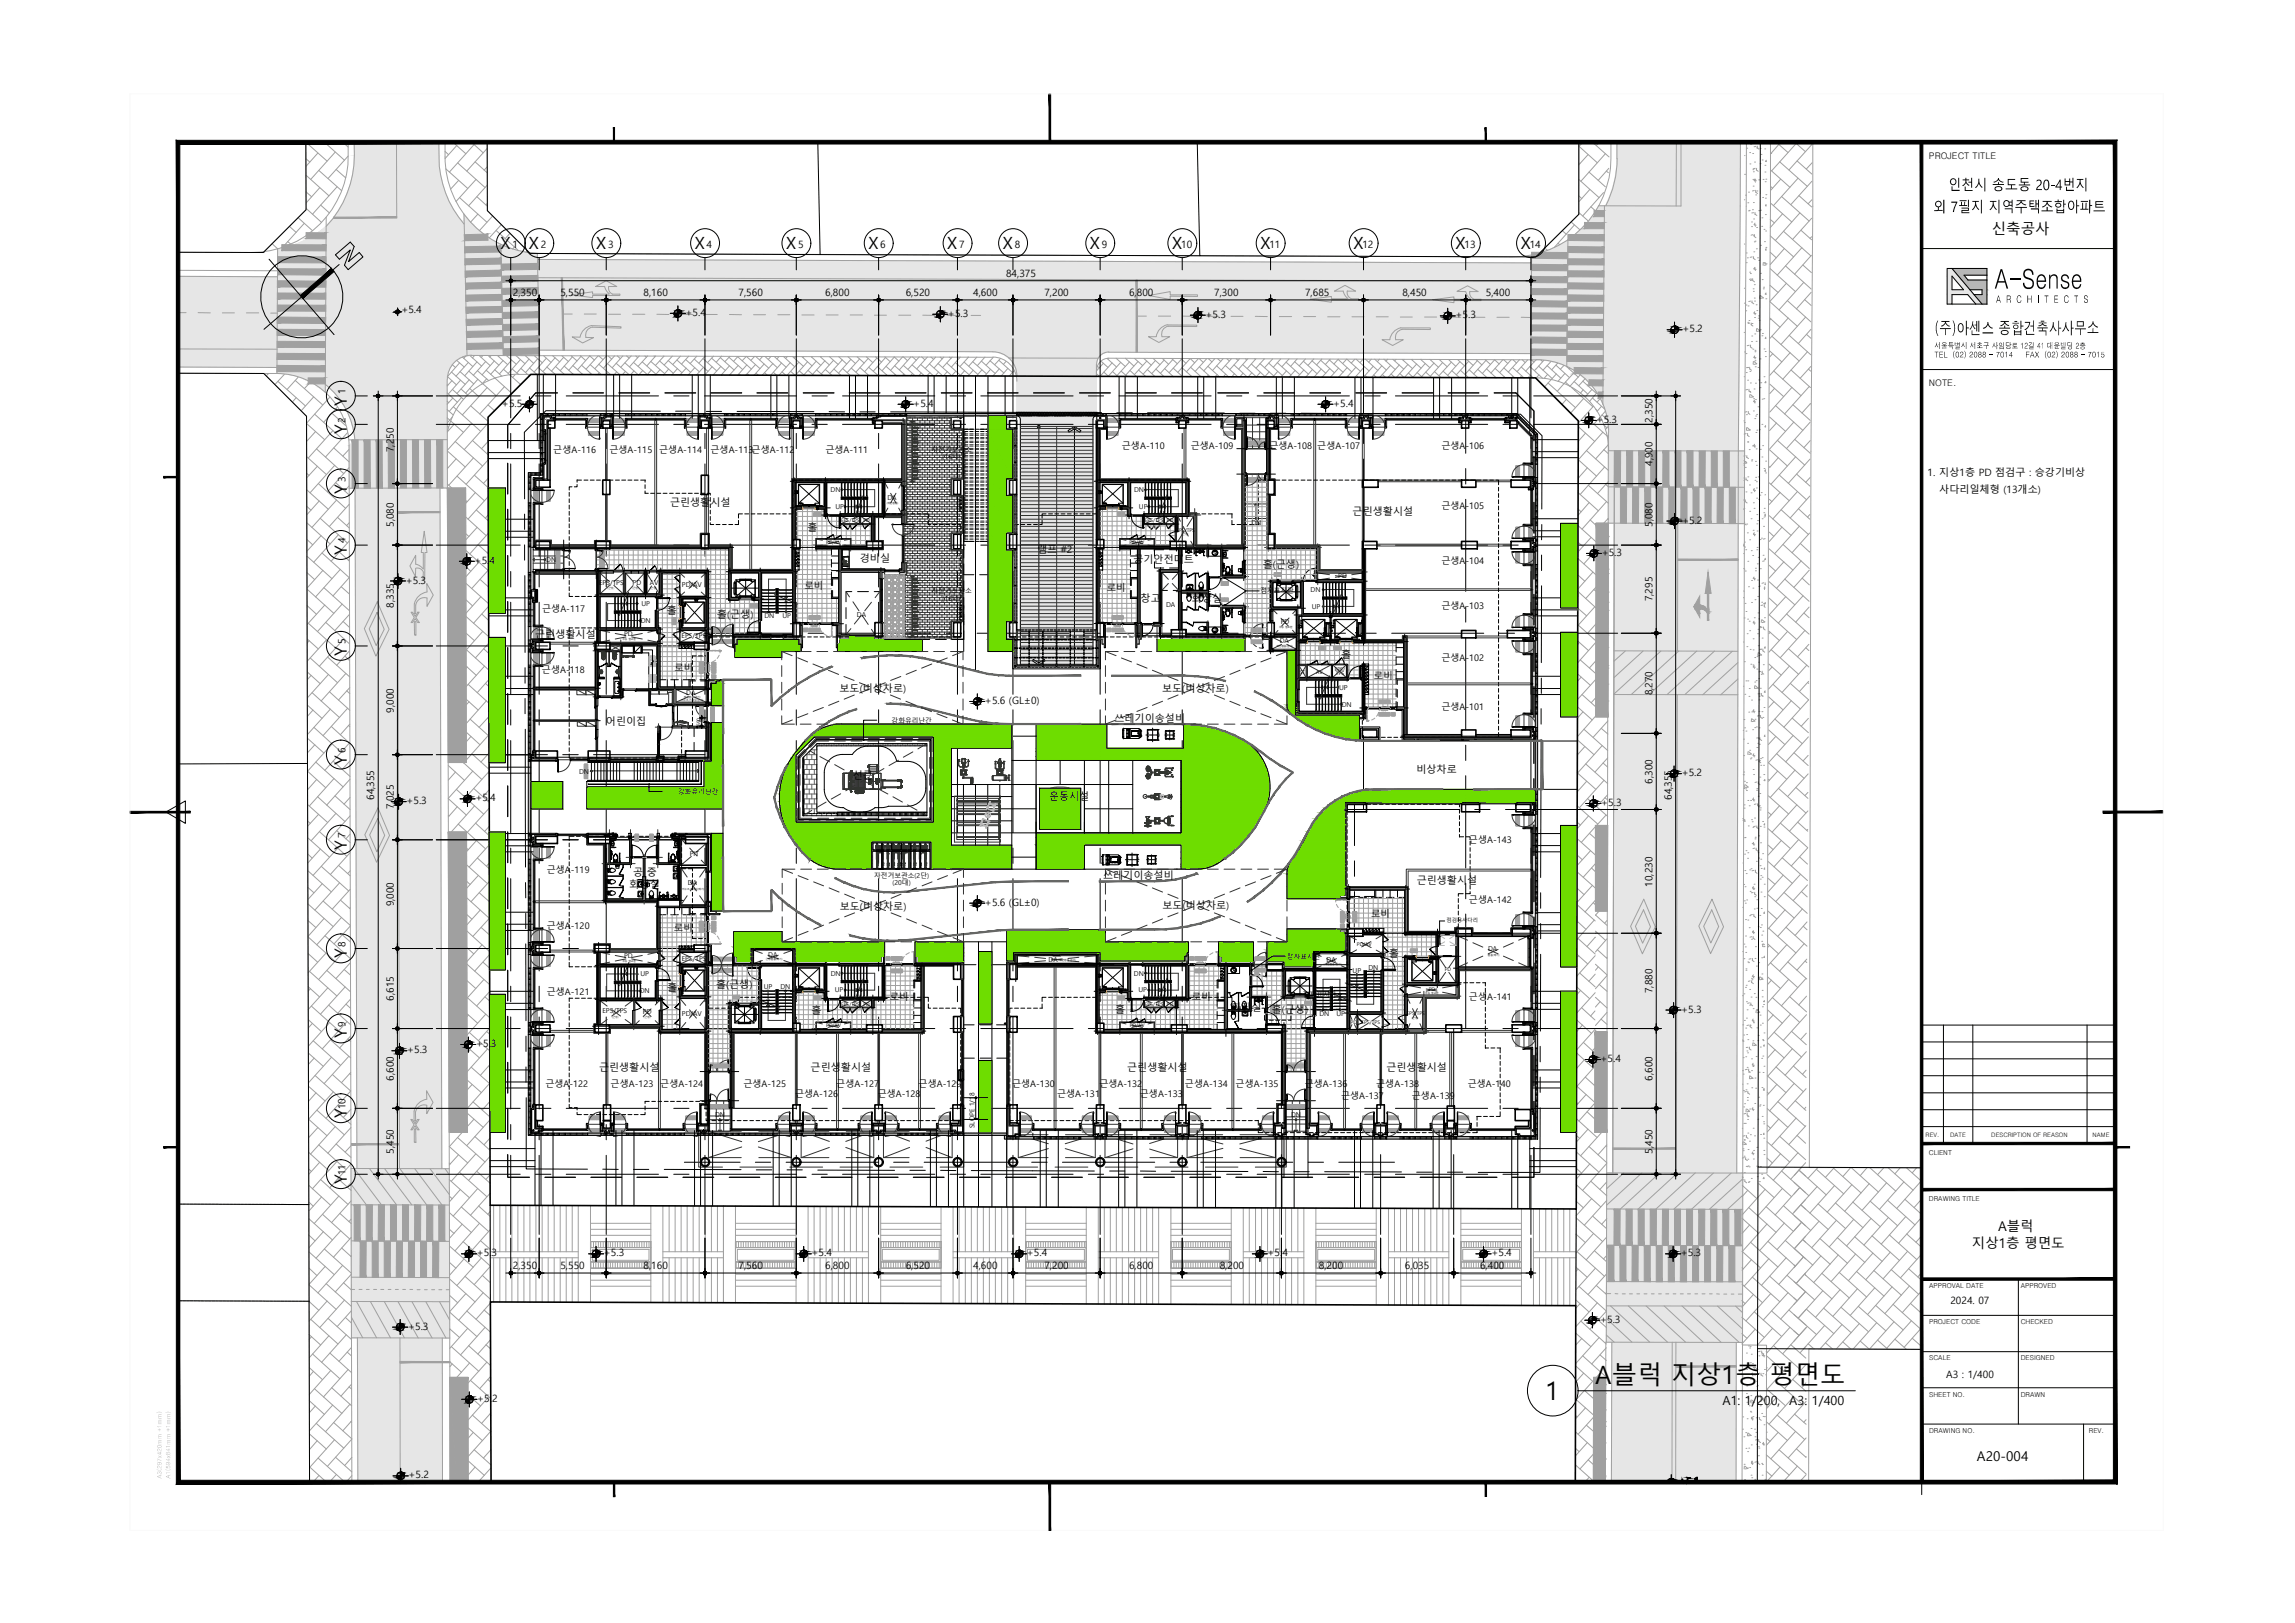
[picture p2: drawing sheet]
<svg xmlns="http://www.w3.org/2000/svg" width="420mm" height="297mm" viewBox="0 0 420 297" stroke-linecap="round" stroke-linejoin="round" font-family="sans-serif">
<defs><g id="words">
<text font-size="4.9" x="365.2" y="52.8">A-Sense</text>
<g font-size="4.6">
<text x="282.9" y="256.2">1</text>
<text x="292" y="253.2">A블럭 지상1층 평면도</text>
</g>
<g font-size="3.5">
<text x="356.7" y="34.8">인천시 송도동 20-4번지</text>
<text x="353.9" y="38.8">외 7필지 지역주택조합아파트</text>
</g>
<g font-size="3.1">
<text x="91.6" y="45.6">X</text>
<text x="96.8" y="45.6">X</text>
<text x="109.1" y="45.6">X</text>
<text x="127.2" y="45.6">X</text>
<text x="143.9" y="45.6">X</text>
<text x="159" y="45.6">X</text>
<text x="173.4" y="45.6">X</text>
<text x="183.6" y="45.6">X</text>
<text x="199.5" y="45.6">X</text>
<text x="214.6" y="45.6">X</text>
<text x="230.7" y="45.6">X</text>
<text x="247.8" y="45.6">X</text>
<text x="266.5" y="45.6">X</text>
<text x="278.4" y="45.6">X</text>
<text x="354.1" y="61.2">(주)아센스 종합건축사사무소</text>
<text x="63.5" y="74.3" transform="rotate(-90 63.5 74.3)">Y</text>
<text x="63.5" y="79.5" transform="rotate(-90 63.5 79.5)">Y</text>
<text x="63.5" y="90.3" transform="rotate(-90 63.5 90.3)">Y</text>
<text x="63.5" y="101.6" transform="rotate(-90 63.5 101.6)">Y</text>
<text x="63.5" y="120" transform="rotate(-90 63.5 120)">Y</text>
<text x="63.5" y="139.9" transform="rotate(-90 63.5 139.9)">Y</text>
<text x="63.5" y="155.5" transform="rotate(-90 63.5 155.5)">Y</text>
<text x="63.5" y="175.4" transform="rotate(-90 63.5 175.4)">Y</text>
<text x="63.5" y="190.1" transform="rotate(-90 63.5 190.1)">Y</text>
<text x="63.5" y="204.7" transform="rotate(-90 63.5 204.7)">Y</text>
<text x="63.5" y="216.7" transform="rotate(-90 63.5 216.7)">Y</text>
</g>
<text font-size="2.6" x="364.6" y="42.9">신축공사</text>
<g font-size="2.5">
<text x="365.8" y="225.3">A블럭</text>
<text x="361" y="228.3">지상1층 평면도</text>
<text x="361.9" y="267.3">A20-004</text>
</g>
<g font-size="2.3">
<text x="315.3" y="257.2">A1: 1/200,</text>
<text x="327.6" y="257.2">A3: 1/400</text>
</g>
<g font-size="1.8">
<text x="93.8" y="45.4">1</text>
<text x="99" y="45.4">2</text>
<text x="111.3" y="45.4">3</text>
<text x="129.4" y="45.4">4</text>
<text x="146.1" y="45.4">5</text>
<text x="161.1" y="45.4">6</text>
<text x="175.6" y="45.4">7</text>
<text x="185.8" y="45.4">8</text>
<text x="201.7" y="45.4">9</text>
<text x="216.3" y="45.4">10</text>
<text x="232.4" y="45.4">11</text>
<text x="249.4" y="45.4">12</text>
<text x="268.1" y="45.4">13</text>
<text x="280.1" y="45.4">14</text>
<text x="184.2" y="50.7">84,375</text>
<text x="73.5" y="57.3">+5.4</text>
<text x="93.9" y="54.2">2,350</text>
<text x="102.6" y="54.2">5,550</text>
<text x="117.8" y="54.2">8,160</text>
<text x="125.5" y="57.8">+5.4</text>
<text x="135.2" y="54.2">7,560</text>
<text x="151.1" y="54.2">6,800</text>
<text x="165.8" y="54.2">6,520</text>
<text x="173.6" y="58">+5.3</text>
<text x="178.2" y="54.2">4,600</text>
<text x="191.2" y="54.2">7,200</text>
<text x="206.7" y="54.2">6,800</text>
<text x="220.7" y="58.2">+5.3</text>
<text x="222.3" y="54.2">7,300</text>
<text x="238.9" y="54.2">7,685</text>
<text x="256.7" y="54.2">8,450</text>
<text x="266.5" y="58.3">+5.3</text>
<text x="272" y="54.2">5,400</text>
<text x="365.4" y="55.4">A R C H I T E C T S</text>
<text x="308" y="60.8">+5.2</text>
<text x="63.2" y="77.4" transform="rotate(-90 63.2 77.4)">2</text>
<text x="63.3" y="72.2" transform="rotate(-90 63.3 72.2)">1</text>
<text x="91.9" y="74.5">+5.5</text>
<text x="167.2" y="74.5">+5.4</text>
<text x="244.1" y="74.5">+5.4</text>
<text x="292.3" y="77.4">+5.3</text>
<text x="302.5" y="77.3" transform="rotate(-90 302.5 77.3)">2,350</text>
<text x="72.1" y="82.7" transform="rotate(-90 72.1 82.7)">7,250</text>
<text x="63.2" y="88.2" transform="rotate(-90 63.2 88.2)">3</text>
<text x="302.5" y="85.3" transform="rotate(-90 302.5 85.3)">4,900</text>
<text x="352.9" y="87.1">1. 지상1층 PD 점검구 : 승강기비상</text>
<text x="122.7" y="92.5">근린생활시설</text>
<text x="247.6" y="94.3">근린생활시설</text>
<text x="308" y="95.8">+5.2</text>
<text x="355" y="90.2">사다리일체형 (13개소)</text>
<text x="63.2" y="99.5" transform="rotate(-90 63.2 99.5)">4</text>
<text x="72.1" y="96.4" transform="rotate(-90 72.1 96.4)">5,080</text>
<text x="147.8" y="97.2">홀</text>
<text x="189.9" y="101.2">램프 #2</text>
<text x="293.2" y="101.8">+5.3</text>
<text x="302.5" y="96.4" transform="rotate(-90 302.5 96.4)">5,080</text>
<text x="74.3" y="106.8">+5.3</text>
<text x="86.9" y="103.2">+5.4</text>
<text x="157.4" y="102.9">경비실</text>
<text x="207.5" y="103.1">공기안전매트</text>
<text x="231.2" y="104">홀(근생)</text>
<text x="72.1" y="111.2" transform="rotate(-90 72.1 111.2)">8,335</text>
<text x="122.1" y="112.4">홀</text>
<text x="131.3" y="113.1">홀(근생)</text>
<text x="208.8" y="110.3">창고</text>
<text x="218.2" y="110.3">화장실</text>
<text x="302.5" y="110.1" transform="rotate(-90 302.5 110.1)">7,295</text>
<text x="63.2" y="117.9" transform="rotate(-90 63.2 117.9)">5</text>
<text x="98" y="116.8">근린생활시설</text>
<text x="245.5" y="120.4">홀</text>
<text x="72.1" y="130.4" transform="rotate(-90 72.1 130.4)">9,000</text>
<text x="153.7" y="126.6">보도(비상차로)</text>
<text x="180.3" y="128.8">+5.6 (GL±0)</text>
<text x="212.8" y="126.6">보도(비상차로)</text>
<text x="302.5" y="127.3" transform="rotate(-90 302.5 127.3)">8,270</text>
<text x="63.2" y="137.8" transform="rotate(-90 63.2 137.8)">6</text>
<text x="110.9" y="132.7">어린이집</text>
<text x="204" y="132.1">쓰레기이송설비</text>
<text x="156.1" y="142.6">선큰</text>
<text x="259.3" y="141.4">비상차로</text>
<text x="302.5" y="143.5" transform="rotate(-90 302.5 143.5)">6,300</text>
<text x="307.9" y="142.1">+5.2</text>
<text x="68.5" y="146.4" transform="rotate(-90 68.5 146.4)">64,355</text>
<text x="72.1" y="148.1" transform="rotate(-90 72.1 148.1)">7,025</text>
<text x="74.4" y="147.2">+5.3</text>
<text x="87" y="146.7">+5.4</text>
<text x="192.1" y="146.5">운동시설</text>
<text x="293.1" y="147.5">+5.3</text>
<text x="306.1" y="146.4" transform="rotate(-90 306.1 146.4)">64,355</text>
<text x="63.2" y="153.4" transform="rotate(-90 63.2 153.4)">7</text>
<text x="115.9" y="160.4">공 중</text>
<text x="202" y="160.9">쓰레기이송설비</text>
<text x="259.4" y="161.7">근린생활시설</text>
<text x="72.1" y="165.9" transform="rotate(-90 72.1 165.9)">9,000</text>
<text x="115.3" y="162.5">화장실</text>
<text x="153.7" y="166.5">보도(비상차로)</text>
<text x="180.3" y="165.8">+5.6 (GL±0)</text>
<text x="212.8" y="166.4">보도(비상차로)</text>
<text x="302.5" y="162.3" transform="rotate(-90 302.5 162.3)">10,230</text>
<text x="63.2" y="173.3" transform="rotate(-90 63.2 173.3)">8</text>
<text x="254.3" y="175.1">홀</text>
<text x="72.1" y="183.2" transform="rotate(-90 72.1 183.2)">6,615</text>
<text x="122.2" y="181.3">홀</text>
<text x="131.1" y="180.8">홀(근생)</text>
<text x="148.6" y="185.5">홀</text>
<text x="204.2" y="185.4">홀</text>
<text x="225.4" y="185.1">화장실</text>
<text x="232.8" y="185.4">홀(근생)</text>
<text x="302.5" y="181.8" transform="rotate(-90 302.5 181.8)">7,880</text>
<text x="307.8" y="185.3">+5.3</text>
<text x="63.2" y="187.9" transform="rotate(-90 63.2 187.9)">9</text>
<text x="87.2" y="191.6">+5.3</text>
<text x="72.1" y="197.8" transform="rotate(-90 72.1 197.8)">6,600</text>
<text x="74.5" y="192.8">+5.3</text>
<text x="109.7" y="195.9">근린생활시설</text>
<text x="148.4" y="195.9">근린생활시설</text>
<text x="206.4" y="195.9">근린생활시설</text>
<text x="253.8" y="195.9">근린생활시설</text>
<text x="293" y="194.4">+5.4</text>
<text x="302.5" y="197.8" transform="rotate(-90 302.5 197.8)">6,600</text>
<text x="63.2" y="203.1" transform="rotate(-90 63.2 203.1)">10</text>
<text x="63.3" y="215.1" transform="rotate(-90 63.3 215.1)">11</text>
<text x="72.1" y="211.1" transform="rotate(-90 72.1 211.1)">5,450</text>
<text x="302.5" y="211.1" transform="rotate(-90 302.5 211.1)">5,450</text>
<text x="87.3" y="229.9">+5.3</text>
<text x="93.9" y="232.3">2,350</text>
<text x="102.6" y="232.3">5,550</text>
<text x="110.6" y="229.9">+5.3</text>
<text x="117.8" y="232.3">8,160</text>
<text x="135.2" y="232.3">7,560</text>
<text x="148.6" y="229.9">+5.4</text>
<text x="151.1" y="232.3">6,800</text>
<text x="165.8" y="232.3">6,520</text>
<text x="178.2" y="232.3">4,600</text>
<text x="188" y="229.9">+5.4</text>
<text x="191.2" y="232.3">7,200</text>
<text x="206.7" y="232.3">6,800</text>
<text x="223.3" y="232.3">8,200</text>
<text x="232.1" y="229.9">+5.4</text>
<text x="241.5" y="232.3">8,200</text>
<text x="257.2" y="232.3">6,035</text>
<text x="271" y="232.3">6,400</text>
<text x="273" y="229.9">+5.4</text>
<text x="307.7" y="229.9">+5.3</text>
<text x="357.1" y="238.7">2024. 07</text>
<text x="74.7" y="243.4">+5.3</text>
<text x="292.9" y="242.1">+5.3</text>
<text x="87.4" y="256.6">+5.2</text>
<text x="356.3" y="252.2">A3 : 1/400</text>
<text x="74.8" y="270.6">+5.2</text>
</g>
<g font-size="1.7">
<text x="353.1" y="29">PROJECT TITLE</text>
<text x="353.1" y="70.6">NOTE.</text>
<text x="101.3" y="82.9">근생A-116</text>
<text x="111.6" y="82.9">근생A-115</text>
<text x="120.7" y="82.9">근생A-114</text>
<text x="130.1" y="82.9">근생A-113근생A-112</text>
<text x="151.1" y="82.9">근생A-111</text>
<text x="205.4" y="82.2">근생A-110</text>
<text x="218" y="82.2">근생A-109</text>
<text x="232.4" y="82.2">근생A-108</text>
<text x="241.2" y="82.2">근생A-107</text>
<text x="263.9" y="82.2">근생A-106</text>
<text x="263.9" y="93.2">근생A-105</text>
<text x="147.3" y="107.9">로비</text>
<text x="263.9" y="103.2">근생A-104</text>
<text x="99.3" y="112">근생A-117</text>
<text x="202.6" y="108.1">로비</text>
<text x="263.9" y="111.4">근생A-103</text>
<text x="99.2" y="123.3">근생A-118</text>
<text x="123.5" y="122.8">로비</text>
<text x="251.5" y="124.3">로비</text>
<text x="263.9" y="120.9">근생A-102</text>
<text x="263.9" y="130">근생A-101</text>
<text x="268.9" y="154.2">근생A-143</text>
<text x="100.1" y="159.7">근생A-119</text>
<text x="251" y="167.8">로비</text>
<text x="268.9" y="165.3">근생A-142</text>
<text x="100.1" y="170">근생A-120</text>
<text x="123.4" y="170.4">로비</text>
<text x="100.1" y="182.2">근생A-121</text>
<text x="162.9" y="183">로비</text>
<text x="218.2" y="183">로비</text>
<text x="268.9" y="183">근생A-141</text>
<text x="99.9" y="198.9">근생A-122</text>
<text x="111.8" y="198.9">근생A-123</text>
<text x="120.9" y="198.9">근생A-124</text>
<text x="136.1" y="198.9">근생A-125</text>
<text x="145.6" y="200.7">근생A-126</text>
<text x="153.1" y="198.9">근생A-127</text>
<text x="160.7" y="200.7">근생A-128</text>
<text x="168.2" y="198.9">근생A-129</text>
<text x="185.3" y="198.9">근생A-130</text>
<text x="193.5" y="200.8">근생A-131</text>
<text x="201.3" y="198.9">근생A-132</text>
<text x="208.7" y="200.8">근생A-133</text>
<text x="216.9" y="198.9">근생A-134</text>
<text x="226.2" y="198.9">근생A-135</text>
<text x="238.9" y="198.9">근생A-136</text>
<text x="245.5" y="201.1">근생A-137</text>
<text x="252" y="198.9">근생A-138</text>
<text x="258.5" y="201.1">근생A-139</text>
<text x="268.7" y="198.9">근생A-140</text>
</g>
<g font-size="1.5">
<text x="354.1" y="63.8">서울특별시 서초구 사임당로 12길 41 대윤빌딩 2층</text>
<text x="354.1" y="65.4">TEL (02) 2088 - 7014</text>
<text x="370.8" y="65.4">FAX (02) 2088 - 7015</text>
</g>
<g font-size="1.2">
<text x="170.5" y="82.7">자전거보관소</text>
<text x="172.6" y="84">(16대)</text>
<text x="152" y="90">DN</text>
<text x="152.9" y="93.1">UP</text>
<text x="162.5" y="91.6">DA</text>
<text x="207.6" y="90">DN</text>
<text x="208.5" y="93.1">UP</text>
<text x="229.1" y="96">DN</text>
<text x="100" y="102.9">DN</text>
<text x="109.7" y="107.1">EPS/TPS</text>
<text x="115.8" y="107.1">PD</text>
<text x="118.9" y="107.1">AV</text>
<text x="124.8" y="107.5">PD/AV</text>
<text x="245" y="105.9">PD</text>
<text x="117.4" y="110.9">UP</text>
<text x="139.9" y="113.2">DN</text>
<text x="143.2" y="113.2">UP</text>
<text x="156.9" y="113">DA</text>
<text x="170.5" y="108.6">자전거보관소</text>
<text x="172.6" y="109.9">(16대)</text>
<text x="213.5" y="111">DA</text>
<text x="230.7" y="108.6">점자표지판</text>
<text x="239.9" y="108.3">DN</text>
<text x="240.1" y="111.4">UP</text>
<text x="114.2" y="116.4">PD</text>
<text x="117.3" y="114">DN</text>
<text x="124.8" y="116.8">EPS/TPS</text>
<text x="234.3" y="117.8">DA</text>
<text x="234.5" y="114.3">PD</text>
<text x="125.6" y="127.2">DA</text>
<text x="245.1" y="126.3">UP</text>
<text x="245.6" y="129.4">DN</text>
<text x="163.2" y="132.3">강화유리난간</text>
<text x="106" y="141.6">DN</text>
<text x="124.1" y="145.2">강화유리난간</text>
<text x="125.9" y="162">DA</text>
<text x="126.3" y="156.7">PIT</text>
<text x="160" y="160.6">자전거보관소(2단)</text>
<text x="163.4" y="162">(20대)</text>
<text x="114.2" y="175.3">PD</text>
<text x="117.2" y="178.7">UP</text>
<text x="124.8" y="175.8">EPS/TPS</text>
<text x="140.7" y="175.1">DA</text>
<text x="152.1" y="178.5">DN</text>
<text x="192" y="176.1">DA</text>
<text x="207.6" y="178.5">DN</text>
<text x="235.6" y="175.5">점자표지판</text>
<text x="242.9" y="176.1">DA</text>
<text x="247.6" y="178">UP</text>
<text x="250.5" y="177.4">DN</text>
<text x="272.4" y="174">DA</text>
<text x="110.3" y="185.4">EPS/TPS</text>
<text x="117.1" y="181.8">DN</text>
<text x="117.7" y="185.7">PD</text>
<text x="124.8" y="185.9">PD/AV</text>
<text x="139.9" y="181.1">UP</text>
<text x="142.9" y="181">DN</text>
<text x="152.8" y="181.6">UP</text>
<text x="208.4" y="181.6">UP</text>
<text x="238.5" y="182.4">점자표지판</text>
<text x="241.5" y="186">DN</text>
<text x="244.7" y="186">UP</text>
<text x="130.9" y="204.4">DN</text>
<text x="178.4" y="206.5" transform="rotate(-90 178.4 206.5)">SLOPE 1/18</text>
<text x="236.4" y="204.4">DN</text>
<text x="353.1" y="211.4">CLIENT</text>
<text x="353.1" y="219.8">DRAWING TITLE</text>
<text x="353.2" y="235.7">APPROVAL DATE</text>
<text x="369.9" y="235.7">APPROVED</text>
<text x="353.2" y="242.3">PROJECT CODE</text>
<text x="369.9" y="242.3">CHECKED</text>
<text x="353.2" y="249">SCALE</text>
<text x="369.9" y="249">DESIGNED</text>
<text x="353.2" y="255.6">SHEET NO.</text>
<text x="369.9" y="255.6">DRAWN</text>
<text x="353.2" y="262.3">DRAWING NO.</text>
<text x="382.4" y="262.3">REV.</text>
</g>
<g font-size="1.1">
<text x="352.5" y="208.1">REV.</text>
<text x="357" y="208.1">DATE</text>
<text x="364.6" y="208.1">DESCRIPTION OF REASON</text>
<text x="383.1" y="208.1">NAME</text>
</g>
<g font-size="1.1" fill="#b7b7b7">
<text x="29.6" y="270.6" transform="rotate(-90 29.6 270.6)">A3(297x420mm +1mm)</text>
<text x="31.2" y="270.6" transform="rotate(-90 31.2 270.6)">A1(594x841mm +1mm)</text>
</g>
<text font-size="1" x="264.8" y="168.8">점검용사다리</text>
<g font-size=".9">
<text x="154" y="95.5">EPS/TPS</text>
<text x="158.1" y="95.6">PD</text>
<text x="209.6" y="95.5">EPS/TPS</text>
<text x="213.6" y="95.6">PD</text>
<text x="151.2" y="99.5">PD/AV</text>
<text x="206.8" y="99.5">PD/AV</text>
<text x="215.4" y="97.4">EPS/TPS</text>
<text x="238" y="123.3">ST</text>
<text x="240.9" y="123.3">AV</text>
<text x="244.4" y="122.8">EPS/</text>
<text x="244.6" y="123.6">TPS</text>
<text x="128.3" y="132.9" transform="rotate(-90 128.3 132.9)">690</text>
<text x="248.4" y="173.2">PD/AV</text>
<text x="264.5" y="177.7">PD</text>
<text x="154" y="184.1">EPS/TPS</text>
<text x="158.1" y="184.1">PD</text>
<text x="209.6" y="184.1">EPS/TPS</text>
<text x="213.6" y="184.1">PD</text>
<text x="257.5" y="185.8">EPS/TPS</text>
<text x="261.6" y="181.3">PD</text>
<text x="151.2" y="188">PD/AV</text>
<text x="206.8" y="188">PD/AV</text>
<text x="247.3" y="187.4">PD</text>
<text x="249.3" y="187.4">EPS/TPS</text>
</g>
<g font-size=".5">
<text x="162.3" y="92.2">(제연휀룸)</text>
<text x="216.4" y="97.9">(근생)</text>
<text x="111.2" y="107.9">(근생)</text>
<text x="115.8" y="107.9">(근생)</text>
<text x="119" y="107.9">(근생)</text>
<text x="113.9" y="117.1">주동 열교환</text>
<text x="233.7" y="118.3">제연휀룸(급기)</text>
<text x="234.2" y="115">주동 열교환</text>
<text x="124.7" y="128.2">저수조,기계실(급기)</text>
<text x="125.2" y="127.7">제연휀룸(급기)</text>
<text x="124.9" y="162.9">저수조,기계실(배기)</text>
<text x="113.9" y="176">주동 열교환</text>
<text x="140.2" y="175.7">근생휀룸(배기)</text>
<text x="193.8" y="175.8">(제연휀룸 급기)</text>
<text x="242.4" y="176.7">(제연휀룸 급기)</text>
<text x="272.4" y="174.9">휀룸(배기)</text>
<text x="260.9" y="181.9">주동 열교환</text>
<text x="112" y="186.3">(근생)</text>
<text x="117.9" y="186.3">(근생)</text>
<text x="258.5" y="186.5">(근생)</text>
</g>
<text font-size=".3" x="175.5" y="91.2" transform="rotate(90 175.5 91.2)">분리수거용기</text>
</g></defs>
<g fill="none" stroke="#333" stroke-width=".18">
<path d="M101.4 76.8h-1.3v10.9h-.5M101.7 76.9h5.5v1.1M101.7 76.6h5.5M107.6 78.2h2.2M107.6 76.9v1.1M109.8 75.9a2.22 2.22 0 0 0-2.2 2.3 2.22 2.22 0 0 0 2.2 2.2M110.1 77.8l.1-1h1.6l.1 1M110.9 78.3v9.6M111.2 78.3v9.6M112.2 78.2h2.3M112.2 75.9a2.22 2.22 0 0 1 2.3 2.3 2.22 2.22 0 0 1-2.3 2.2M114.5 76.9v1.1"/>
<path d="M114.8 78v-1.1h10.5v1.1M114.8 76.6h10.5M119.9 76.9v22.9M120.2 76.9v22.9M125.6 78.2h2.2M125.6 76.9v1.1M127.9 75.9a2.22 2.22 0 0 0-2.3 2.3 2.22 2.22 0 0 0 2.3 2.2M128.2 77.8v-1h1.7v1M129.4 78.3v8.7M129.7 78.3v8.7M130.3 78.2h2.2M130.3 75.9a2.22 2.22 0 0 1 2.2 2.3 2.22 2.22 0 0 1-2.2 2.2"/>
<path d="M132.5 76.9v1.1M132.9 78v-1.1h9.1v1.1M132.9 76.6h9.1M137.3 76.9v27.3M137.6 76.9v27.3M142.4 78.2h2.2M142.4 76.9v1.1M144.6 75.9a2.22 2.22 0 0 0-2.2 2.3 2.22 2.22 0 0 0 2.2 2.2M144.9 77.8l.1-1h1.6l.1 1M145 78.3v26h-11v-4.5h-4.1v-2.2h-1.7v2.2M145.3 78.3v9.3M147 78.2h2.3"/>
<path d="M147 75.9a2.22 2.22 0 0 1 2.3 2.3 2.22 2.22 0 0 1-2.3 2.2M149.3 76.9v1.1M149.6 76.6h10M159.6 76.9h-10v1.1M160 76.8h5.7v12.1M161.3 76.1h4.7v12.8h-.4h.3v-12.7zM166 76.4h8.1v2.2h2.1v9h-2.1v3.1h2.1v6.9h-2.1v3.1h2.1v13h-2.1v3.1h-8.3v-11.6h.2v-2.2h-.5v-7.2h.5v-2.4h-.4v-4.5h.4zM166 76.5h8.1M166 77h8.1M166 77.5h8.1M166 77.9h8.1M166 78.3h8.1"/>
<path d="M166 78.8h10.2M166 79.2h10.2M166 79.7h10.2M166.2 76.5v.5M166.2 77.5v.4M166.2 78.3v.5M166.2 79.2v.5M166.6 76.4v.1M166.6 77v.5M166.6 77.9v.4M166.6 78.8v.4M166.6 79.7v.4"/>
<path d="M166.8 77.1l.4 .1zM166.8 77.2h.1M166.8 77.1h.1M166.8 77.1v.1M166.8 77.2h.4M166.8 77.1h.4M167 77.6h.7M167 78.9h.7M167 77.8h.7M167 79.1h.7M167 78.2h.9M167 78.4h.9"/>
<path d="M167 79.7h.9M167 79.6h.9M167 77.8h.8M167 78.5h1M167 77.5h.8M167 78.9h.8M167 79.1h.8M167 78.2h1M167 79.8h1M167 79.5h1M167.1 76.5v.5M167.1 77.5v.4"/>
<path d="M167.1 78.3v.5M167.1 79.2v.5M167.2 77.2h.1M167.2 77.1h.1M167.2 77.1v.1M167.3 77.6v.2M167.3 78.9v.2M167.3 78.9v.2v-.2M167.3 77.6v.2v-.2M167.3 77.6h.1M167.3 78.9h.1M167.3 77.8h.1"/>
<path d="M167.3 79.1h.1M167.4 78.2v.2v-.2M167.4 79.6v.1v-.1M167.4 78.2h.1M167.4 78.4h.1M167.4 79.7h.1M167.4 79.6h.1M167.5 76.4v.1M167.5 77v.5M167.5 77.9v.4M167.5 78.8v.4M167.5 79.7v.4"/>
<path d="M167.7 79.1h.1M167.7 77.5v.1M167.7 77.8h.1M167.7 78.9h.1M167.7 77.6h.1M167.8 78.9h.1M167.8 79.1h.1M167.8 77.8h.1M167.8 77.5h.1M167.9 79.7h.1M167.9 78.2h.1M167.9 78.4v.1"/>
<path d="M167.9 79.5v.1M167.9 79.7v.1M167.9 78.4h.1M167.9 79.6h.1M168 76.5v.5M168 77.5v.4M168 78.3v.5M168 79.2v.5M168 79.7h.1M168 78.2h.1M168 78.4h.1M168 79.5h.1"/>
<path d="M168.4 76.4v.1M168.4 77v.5M168.4 77.9v.4M168.4 78.8v.4M168.4 79.7v.4M168.9 76.5v.5M168.9 77.5v.4M168.9 78.3v.5M168.9 79.2v.5M169.3 76.4v.1M169.3 77v.5M169.3 77.9v.4"/>
<path d="M169.3 78.8v.4M169.3 79.7v.4M169.8 76.5v.5M169.8 77.5v.4M169.8 78.3v.5M169.8 79.2v.5M170.2 76.4v.1M170.2 77v.5M170.2 77.9v.4M170.2 78.8v.4M170.2 79.7v.4M170.7 76.5v.5"/>
<path d="M170.7 77.5v.4M170.7 78.3v.5M170.7 79.2v.5M171.1 76.4v.1M171.1 77v.5M171.1 77.9v.4M171.1 78.8v.4M171.1 79.7v.4M171.6 76.5v.5M171.6 77.5v.4M171.6 78.3v.5M171.6 79.2v.5"/>
<path d="M172 76.4v.1M172 77v.5M172 77.9v.4M172 78.8v.4M172 79.7v.4M172.5 76.5v.5M172.5 77.5v.4M172.5 78.3v.5M172.5 79.2v.5M172.9 76.4v.1M172.9 77v.5M172.9 77.9v.4"/>
<path d="M172.9 78.8v.4M172.9 79.7v.4M173.4 76.5v.5M173.4 77.5v.4M173.4 78.3v.5M173.4 79.2v.5M173.8 76.4v.1M173.8 77v.5M173.8 77.9v.4M173.8 78.8v.4M173.8 79.7v.4M174.1 76.4h2.3v2.2h-2.3z"/>
<path d="M174.2 76.4h2.2v2.1h-2.2zM174.3 78.6v.2M174.3 79.2v.5M174.6 77h1.3M174.7 78.8v.4M174.7 79.7v.4M175.2 78.6v.2M175.2 79.2v.5M175.6 78.8v.4M175.6 79.7v.4M176.1 78.6v.2M176.1 79.2v.5"/>
<path d="M176.2 78.6v9M176.3 76.1h8M176.4 78.6v9M176.6 79.4h.6M176.6 79.7h.6M177.5 79.4h.7M177.5 79.7h.7M178.5 79.4h.7M178.5 79.7h.7M179.5 79.4h.7M179.5 79.7h.7M180.5 79.4h.7"/>
<path d="M180.5 79.7h.7M181.5 79.4h.7M181.5 79.7h.7M182.5 79.4h.7M182.5 79.7h.7M183.5 79.4h.5M183.5 79.7h.5M185.7 78.3v.4M185.7 78.9v.4M185.7 79.5v.5M185.8 78.6h.2v9h-.2zM186.1 77v-.6h-1.8v2.1h1.5"/>
<path d="M186.1 77v-.6h-1.8v2.2h1.5M186.1 78.3v.4M186.1 78.9v.4M186.1 79.5v.5M186.8 79.1h13.3M186.8 79.7h13.3M186.8 78h13.3M186.8 78.4h13.3M193.4 78v43.8M200.7 76.1h1.8v1.9l-.1-1.8h-1.6l-.1 .8zM200.8 76.8h1.5v1.2M202.5 78.3v.2h-1.1h1.1v-.2v.3h-1.1v9.1h16.3v6.2h1.4v5.9h8.2h-8.2"/>
<path d="M202.6 78.2h2.2M202.7 75.9a2.22 2.22 0 0 1 2.2 2.3 2.22 2.22 0 0 1-2.2 2.2M204.8 76.9v1.1M205.2 76.6h10M215.2 76.9h-10v1.1M215.6 76.8h1.7M216.8 78.3v9.4M217.1 78.3v9.4M217.7 76.9h5.8v1.1M217.7 76.6h5.8M223.8 78.2h2.3M223.8 76.9v1.1"/>
<path d="M226.1 75.9a2.22 2.22 0 0 0-2.2 2.3 2.22 2.22 0 0 0 2.2 2.2M226.2 78.5v-.2v.3h1.1v21.2v-21.3M226.2 78.5h1.2v21.4h-8.3v-6M226.3 78.3v.2M228 76.8h-.6v1h-1M228.2 77.8h3.5M228.2 79h3.5M228.2 76.4h3.5M228.3 80a2.1 2.1 0 0 1 2.1 2.1M229.3 76.4v4.3M230.6 76.4v4.3M231.9 76.8h1.6v1h.2"/>
<path d="M233.9 78.5v-.2v.2M234 78.3v.3h-1.4M234 78.2h2.3M234.1 75.9a2.22 2.22 0 0 1 2.2 2.3 2.22 2.22 0 0 1-2.2 2.2M236.3 76.9v1.1M236.6 78v-1.1h9.7v1.1M236.6 76.6h9.7M240.5 76.9v22.9M240.9 76.9v22.9M246.6 76.9v1.1M246.6 78.2h2.2M248.8 75.9a2.22 2.22 0 0 0-2.2 2.3 2.22 2.22 0 0 0 2.2 2.2"/>
<path d="M249.2 77.8v-1h1.7v1M249.4 77.3v10.6M249.8 78.3v9.6M251.3 78.2h2.2M251.3 75.9a2.22 2.22 0 0 1 2.3 2.3 2.22 2.22 0 0 1-2.3 2.2M253.5 76.9v1.1M253.9 76.6h13.1M267 76.9h-13.1v1.1M267.3 76.8h1.8M269.4 76.9h6M269.4 76.6h6M275.7 76.8h1.8"/>
<path d="M277.8 77.5l2.5 2.5v4.7h-1.1M278.1 77.2l2.5 2.6v4.9M97 89.7a2.22 2.22 0 0 0 2.2 2.2 2.22 2.22 0 0 0 2.3-2.2M97.6 87.7v1.6M97.6 92.3v7.7M97.9 89.6h1.1M97.9 92h1.1M97.9 87.4h1.4M99 92.3h-1.1v7.7M99.2 89.7v2.3M99.3 87.7h-1.4v1.6h1.1M108.9 99v.8h-8v-.9h-2.8v.2v-.2h2.9v.8h7.8v-.8h3v.9h16.4v-2.2h1.7v2.2h4.2v4.4h10.9"/>
<path d="M108.9 99v.8h-8v-.9h-2.8v.2M110.9 90.5v8.4M111.2 90.5v8.4M129.4 90.5v7.1M129.7 90.5v7.1M145 87.7h20.1M145 87.6h20.1M145 87.7v16.6h-11v-4.5h-4.2v-2.2h-1.5v2.2h-16.5v-.8h-2.9M149.5 98.7l1.1 .2M150.6 99.8l-1.1 .2M151.3 98.6h1.4M151.3 98.7h1.4"/>
<path d="M151.6 99.1l1.9 .4M152.9 98.6h1.2M152.9 98.7h1.2M153.5 99.1l-1.9 .4M153.8 93.6v2.3h6.4M153.9 94.5l1.2 .5M154.1 89.6h6v3.1h-2.5M154.2 95.9h2.8M154.6 99.8l1.1 .2M154.7 92.7h2.2M155.1 95.4l-1.2 .5M155.7 98.7l-1.1 .2"/>
<path d="M156.7 92.5l.2 .2-.2 .3 .1-.3zM157.3 94.5l-1.2 .5M157.5 93.6v2.3M157.6 94.5l2 1.4M157.7 92.4v.6l-.1-.3zM158 95.9h1.2M158.1 90.5l-.8 2.2 .1 .1-.4-.1 .2 .1-.8 2.1M159.6 94.5l-2 1.4-1.5-.5M160.1 94.7h5h-4.9v4.3h1.5h-1.6zM160.2 98.9h1.5v1.7h-7.5v3.5v-3.5h7.5h-7.6v3.5h7.8v.2M160.2 94.7h4.9M161.7 99v1.6v-1.6"/>
<path d="M162 88.3l.5 1.1M162.5 93l-.5 1.1M163.1 90.3l.9 1.8M163.4 95.9a2.01 2.01 0 0 0 2 2 2.01 2.01 0 0 0 2-2M164 90.3l-.9 1.8M164.5 93l.6 1.1M165.1 88.3l-.6 1.1M165.1 88.9v4.5M165.2 98.1v4.8M165.3 96v2M165.4 96v2M165.5 95.9h10.7"/>
<path d="M165.5 96.3h10.7M165.5 96.8h10.7M165.5 97.2h10.7M165.5 97.7h8.6M165.5 98.1h8.6M165.5 98.6h8.6M165.5 99h8.6M165.5 99.5h8.6M165.5 99.9h8.6M165.5 98.1v4.8M165.6 93.4h.4v2.4h-.4h.3v-2.3zM165.6 89.1h8.5"/>
<path d="M165.6 89.6h8.5M165.6 90h8.5M165.6 90.5h8.5M165.6 90.9h10.6M165.6 91.4h10.6M165.6 91.8h10.6M165.6 92.3h10.6M165.6 92.7h10.6M165.6 93.2h10.6M165.7 88.9v.2M165.7 89.6v.4M165.7 90.5v.4"/>
<path d="M165.7 91.4v.4M165.7 92.3v.4M165.7 93.2v2.6M165.7 95.9v.4M165.7 96.8v.4M165.7 97.7v.4M165.7 98.6v.4M165.7 99.5v.4M166 80.1h10.2M166 80.6h10.2M166 81.1h10.2M166 81.5h10.2"/>
<path d="M166 81.9h10.2M166 82.4h10.2M166 82.8h10.2M166 83.3h10.2M166 83.7h10.2M166 84.2h10.2M166 84.7h10.2M166 85.1h10.2M166 85.5h10.2M166 86h10.2M166 86.4h10.2M166 86.9h10.2"/>
<path d="M166 87.3h10.2M166 87.8h8.1M166 88.3h8.1M166 88.7h8.1M166 93.6h10.2M166 94.1h10.2M166 94.5h10.2M166 95h10.2M166 95.4h10.2M166 88.9v4.5M166.2 80.1v.5M166.2 81.1v.4"/>
<path d="M166.2 81.9v.5M166.2 82.8v.5M166.2 83.7v.5M166.2 84.7v.4M166.2 85.5v.5M166.2 86.4v.5M166.2 87.3v.5M166.2 88.3v.4M166.2 89.1v.5M166.2 90v.5M166.2 90.9v.5M166.2 91.8v.5"/>
<path d="M166.2 92.7v.5M166.2 93.6v.5M166.2 94.5v.5M166.2 95.4v.5M166.2 96.3v.5M166.2 97.2v.5M166.2 98.1v.5M166.2 99v.5M166.2 99.9v.5M166.6 80.6v.5M166.6 81.5v.4M166.6 82.4v.4"/>
<path d="M166.6 83.3v.4M166.6 84.2v.5M166.6 85.1v.4M166.6 86v.4M166.6 86.9v.4M166.6 87.8v.5M166.6 88.7v.4M166.6 89.6v.4M166.6 90.5v.4M166.6 91.4v.4M166.6 92.3v.4M166.6 93.2v.4"/>
<path d="M166.6 94.1v.4M166.6 95v.4M166.6 95.9v.4M166.6 96.8v.4M166.6 97.7v.4M166.6 98.6v.4M166.6 99.5v.4M166.8 88.1l.4 .1zM166.8 88.1h.1M166.8 88.2h.1M166.8 88.2h.4M166.8 88.1v.1"/>
<path d="M166.8 88.1h.4M166.9 82.6l.1 .1zM167 82.6v-5.4v10.9M167 82.7v5.4M167 82.9h.7M167 84.4h.7M167 85.7h.7M167 87h.7M167 80.4h.7M167 83h.7M167 81.6h.7M167 86.9h.7"/>
<path d="M167 84.2h.7M167 81.7h.7M167 82.2h.9M167 86.2h.9M167 86.4h.9M167 83.7l.9 .1M167 83.6h.9M167 85h.9M167 80.9h.9M167 84.9h.9M167 87.7h.9M167 81.1h.9"/>
<path d="M167 88.1v-10.9v10.9M167 85.5h.8M167 84.4h.8M167 85.8h.8M167 87.1h.8M167 80.5h.8M167 83.1h.8M167 81.5h.8M167 86.8h.8M167 84.1h.8M167 81.8h.8M167 82.2h1"/>
<path d="M167 86.1h1M167 83.8h1M167 83.5h1M167 80.8h1M167 84.8h1M167 87.7h1M167 81.1h1M167.1 80.1v.5M167.1 81.1v.4M167.1 81.9v.5M167.1 82.8v.5M167.1 83.7v.5"/>
<path d="M167.1 84.7v.4M167.1 85.5v.5M167.1 86.4v.5M167.1 87.3v.5M167.1 88.3v.4M167.1 89.1v.5M167.1 90v.5M167.1 90.9v.5M167.1 91.8v.5M167.1 92.7v.5M167.1 93.6v.5M167.1 94.5v.5"/>
<path d="M167.1 95.4v.5M167.1 96.3v.5M167.1 97.2v.5M167.1 98.1v.5M167.1 99v.5M167.1 99.9v.5M167.2 88.1h.1M167.2 88.2h.1M167.2 88.1v.1M167.3 80.2v.2M167.3 81.6v.1M167.3 82.9v.1"/>
<path d="M167.3 84.2v.2M167.3 85.5v.2M167.3 86.9v.1M167.3 84.2v.2v-.2M167.3 80.2v.2v-.2M167.3 81.6v.1v-.1M167.3 82.9v.1v-.1M167.3 85.5v.2v-.2M167.3 86.9v.1v-.1M167.3 85.5h.1M167.3 82.9h.1M167.3 84.4h.1"/>
<path d="M167.3 85.7h.1M167.3 87h.1M167.3 80.4h.1M167.3 83h.1M167.3 81.6h.1M167.3 80.2h.1M167.3 86.9h.1M167.3 84.2h.1M167.3 81.7h.1M167.4 80.9v.2v-.2M167.4 87.5v.2v-.2M167.4 83.6v.1v-.1"/>
<path d="M167.4 84.9v.1v-.1M167.4 82.2v.2v-.2M167.4 86.2v.2v-.2M167.4 82.2h.1M167.4 86.2h.1M167.4 82.4h.1M167.4 86.4h.1M167.4 83.7h.1M167.4 83.6h.1M167.4 87.5h.1M167.4 85h.1M167.4 80.9h.1"/>
<path d="M167.4 84.9h.1M167.4 87.7h.1M167.4 81.1h.1M167.5 80.6v.5M167.5 81.5v.4M167.5 82.4v.4M167.5 83.3v.4M167.5 84.2v.5M167.5 85.1v.4M167.5 86v.4M167.5 86.9v.4M167.5 87.8v.5"/>
<path d="M167.5 88.7v.4M167.5 89.6v.4M167.5 90.5v.4M167.5 91.4v.4M167.5 92.3v.4M167.5 93.2v.4M167.5 94.1v.4M167.5 95v.4M167.5 95.9v.4M167.5 96.8v.4M167.5 97.7v.4M167.5 98.6v.4"/>
<path d="M167.5 99.5v.4M167.7 85.5h-.7M167.7 80.4h.1M167.7 85.7h.1M167.7 84.4h.1M167.7 81.7h.1M167.7 83h.1M167.7 80.2h.1M167.7 80.4v.1M167.7 81.5v.1M167.7 81.7v.1M167.7 82.8v.1"/>
<path d="M167.7 83v.1M167.7 84.1v.1M167.7 85.7v.1M167.7 86.8v.1M167.7 87v.1M167.7 87h.1M167.7 82.9h.1M167.7 81.6h.1M167.7 84.2h.1M167.7 86.9h.1M167.8 80.2h-.8h.7M167.8 87.1h.1"/>
<path d="M167.8 82.9h.1M167.8 84.4h.1M167.8 81.5h.1M167.8 83.1h.1M167.8 80.4h.1M167.8 85.5h.1M167.8 85.8h.1M167.8 80.2h.1M167.8 84.2h.1M167.8 81.7h.1M167.8 86.9h.1M167.9 82.4h-.9h1"/>
<path d="M167.9 86.4h.1M167.9 87.7h.1M167.9 85h.1M167.9 80.8v.1M167.9 82.2h.1M167.9 82.4v.1M167.9 83.5v.1M167.9 84.8v.1M167.9 85v.1M167.9 86.1v.1M167.9 87.5h.1M167.9 86.2h.1"/>
<path d="M167.9 83.6h.1M167.9 84.9h.1M167.9 80.9h.1M168 80.1v.5M168 81.1v.4M168 81.9v.5M168 82.8v.5M168 83.7v.5M168 84.7v.4M168 85.5v.5M168 86.4v.5M168 87.3v.5"/>
<path d="M168 88.3v.4M168 89.1v.5M168 90v.5M168 90.9v.5M168 91.8v.5M168 92.7v.5M168 93.6v.5M168 94.5v.5M168 95.4v.5M168 96.3v.5M168 97.2v.5M168 98.1v.5"/>
<path d="M168 99v.5M168 99.9v.5M168 87.5h-1h.9M168 82.2h.1M168 82.4h.1M168 86.2h.1M168 85.1h.1M168 87.7h.1M168 83.8h.1M168 83.5h.1M168 87.5h.1M168 86.4h.1"/>
<path d="M168 81.1h.1M168 84.9h.1M168 80.9h.1M168.4 80.6v.5M168.4 81.5v.4M168.4 82.4v.4M168.4 83.3v.4M168.4 84.2v.5M168.4 85.1v.4M168.4 86v.4M168.4 86.9v.4M168.4 87.8v.5"/>
<path d="M168.4 88.7v.4M168.4 89.6v.4M168.4 90.5v.4M168.4 91.4v.4M168.4 92.3v.4M168.4 93.2v.4M168.4 94.1v.4M168.4 95v.4M168.4 95.9v.4M168.4 96.8v.4M168.4 97.7v.4M168.4 98.6v.4"/>
<path d="M168.4 99.5v.4M168.9 80.1v.5M168.9 81.1v.4M168.9 81.9v.5M168.9 82.8v.5M168.9 83.7v.5M168.9 84.7v.4M168.9 85.5v.5M168.9 86.4v.5M168.9 87.3v.5M168.9 88.3v.4M168.9 89.1v.5"/>
<path d="M168.9 90v.5M168.9 90.9v.5M168.9 91.8v.5M168.9 92.7v.5M168.9 93.6v.5M168.9 94.5v.5M168.9 95.4v.5M168.9 96.3v.5M168.9 97.2v.5M168.9 98.1v.5M168.9 99v.5M168.9 99.9v.5"/>
<path d="M169.3 80.6v.5M169.3 81.5v.4M169.3 82.4v.4M169.3 83.3v.4M169.3 84.2v.5M169.3 85.1v.4M169.3 86v.4M169.3 86.9v.4M169.3 87.8v.5M169.3 88.7v.4M169.3 89.6v.4M169.3 90.5v.4"/>
<path d="M169.3 91.4v.4M169.3 92.3v.4M169.3 93.2v.4M169.3 94.1v.4M169.3 95v.4M169.3 95.9v.4M169.3 96.8v.4M169.3 97.7v.4M169.3 98.6v.4M169.3 99.5v.4M169.8 80.1v.5M169.8 81.1v.4"/>
<path d="M169.8 81.9v.5M169.8 82.8v.5M169.8 83.7v.5M169.8 84.7v.4M169.8 85.5v.5M169.8 86.4v.5M169.8 87.3v.5M169.8 88.3v.4M169.8 89.1v.5M169.8 90v.5M169.8 90.9v.5M169.8 91.8v.5"/>
<path d="M169.8 92.7v.5M169.8 93.6v.5M169.8 94.5v.5M169.8 95.4v.5M169.8 96.3v.5M169.8 97.2v.5M169.8 98.1v.5M169.8 99v.5M169.8 99.9v.5M170.2 80.6v.5M170.2 81.5v.4M170.2 82.4v.4"/>
<path d="M170.2 83.3v.4M170.2 84.2v.5M170.2 85.1v.4M170.2 86v.4M170.2 86.9v.4M170.2 87.8v.5M170.2 88.7v.4M170.2 89.6v.4M170.2 90.5v.4M170.2 91.4v.4M170.2 92.3v.4M170.2 93.2v.4"/>
<path d="M170.2 94.1v.4M170.2 95v.4M170.2 95.9v.4M170.2 96.8v.4M170.2 97.7v.4M170.2 98.6v.4M170.2 99.5v.4M170.7 80.1v.5M170.7 81.1v.4M170.7 81.9v.5M170.7 82.8v.5M170.7 83.7v.5"/>
<path d="M170.7 84.7v.4M170.7 85.5v.5M170.7 86.4v.5M170.7 87.3v.5M170.7 88.3v.4M170.7 89.1v.5M170.7 90v.5M170.7 90.9v.5M170.7 91.8v.5M170.7 92.7v.5M170.7 93.6v.5M170.7 94.5v.5"/>
<path d="M170.7 95.4v.5M170.7 96.3v.5M170.7 97.2v.5M170.7 98.1v.5M170.7 99v.5M170.7 99.9v.5M171.1 80.6v.5M171.1 81.5v.4M171.1 82.4v.4M171.1 83.3v.4M171.1 84.2v.5M171.1 85.1v.4"/>
<path d="M171.1 86v.4M171.1 86.9v.4M171.1 87.8v.5M171.1 88.7v.4M171.1 89.6v.4M171.1 90.5v.4M171.1 91.4v.4M171.1 92.3v.4M171.1 93.2v.4M171.1 94.1v.4M171.1 95v.4M171.1 95.9v.4"/>
<path d="M171.1 96.8v.4M171.1 97.7v.4M171.1 98.6v.4M171.1 99.5v.4M171.6 80.1v.5M171.6 81.1v.4M171.6 81.9v.5M171.6 82.8v.5M171.6 83.7v.5M171.6 84.7v.4M171.6 85.5v.5M171.6 86.4v.5"/>
<path d="M171.6 87.3v.5M171.6 88.3v.4M171.6 89.1v.5M171.6 90v.5M171.6 90.9v.5M171.6 91.8v.5M171.6 92.7v.5M171.6 93.6v.5M171.6 94.5v.5M171.6 95.4v.5M171.6 96.3v.5M171.6 97.2v.5"/>
<path d="M171.6 98.1v.5M171.6 99v.5M171.6 99.9v.5M172 80.6v.5M172 81.5v.4M172 82.4v.4M172 83.3v.4M172 84.2v.5M172 85.1v.4M172 86v.4M172 86.9v.4M172 87.8v.5"/>
<path d="M172 88.7v.4M172 89.6v.4M172 90.5v.4M172 91.4v.4M172 92.3v.4M172 93.2v.4M172 94.1v.4M172 95v.4M172 95.9v.4M172 96.8v.4M172 97.7v.4M172 98.6v.4"/>
<path d="M172 99.5v.4M172.5 80.1v.5M172.5 81.1v.4M172.5 81.9v.5M172.5 82.8v.5M172.5 83.7v.5M172.5 84.7v.4M172.5 85.5v.5M172.5 86.4v.5M172.5 87.3v.5M172.5 88.3v.4M172.5 89.1v.5"/>
<path d="M172.5 90v.5M172.5 90.9v.5M172.5 91.8v.5M172.5 92.7v.5M172.5 93.6v.5M172.5 94.5v.5M172.5 95.4v.5M172.5 96.3v.5M172.5 97.2v.5M172.5 98.1v.5M172.5 99v.5M172.5 99.9v.5"/>
<path d="M172.9 80.6v.5M172.9 81.5v.4M172.9 82.4v.4M172.9 83.3v.4M172.9 84.2v.5M172.9 85.1v.4M172.9 86v.4M172.9 86.9v.4M172.9 87.8v.5M172.9 88.7v.4M172.9 89.6v.4M172.9 90.5v.4"/>
<path d="M172.9 91.4v.4M172.9 92.3v.4M172.9 93.2v.4M172.9 94.1v.4M172.9 95v.4M172.9 95.9v.4M172.9 96.8v.4M172.9 97.7v.4M172.9 98.6v.4M172.9 99.5v.4M173.4 80.1v.5M173.4 81.1v.4"/>
<path d="M173.4 81.9v.5M173.4 82.8v.5M173.4 83.7v.5M173.4 84.7v.4M173.4 85.5v.5M173.4 86.4v.5M173.4 87.3v.5M173.4 88.3v.4M173.4 89.1v.5M173.4 90v.5M173.4 90.9v.5M173.4 91.8v.5"/>
<path d="M173.4 92.7v.5M173.4 93.6v.5M173.4 94.5v.5M173.4 95.4v.5M173.4 96.3v.5M173.4 97.2v.5M173.4 98.1v.5M173.4 99v.5M173.4 99.9v.5M173.8 80.6v.5M173.8 81.5v.4M173.8 82.4v.4"/>
<path d="M173.8 83.3v.4M173.8 84.2v.5M173.8 85.1v.4M173.8 86v.4M173.8 86.9v.4M173.8 87.8v.5M173.8 88.7v.4M173.8 89.6v.4M173.8 90.5v.4M173.8 91.4v.4M173.8 92.3v.4M173.8 93.2v.4"/>
<path d="M173.8 94.1v.4M173.8 95v.4M173.8 95.9v.4M173.8 96.8v.4M173.8 97.7v.4M173.8 98.6v.4M173.8 99.5v.4M174.1 97.6h2.3v3.1h-2.3zM174.1 87.6h2.3v3.1h-2.3zM174.2 97.6h2.2v3h-2.2zM174.2 87.7h2.2v3h-2.2zM174.3 80.1v.5"/>
<path d="M174.3 81.1v.4M174.3 81.9v.5M174.3 82.8v.5M174.3 83.7v.5M174.3 84.7v.4M174.3 85.5v.5M174.3 86.4v.5M174.3 87.3v.3M174.3 90.9v.5M174.3 91.8v.5M174.3 92.7v.5M174.3 93.6v.5"/>
<path d="M174.3 94.5v.5M174.3 95.4v.5M174.3 96.3v.5M174.3 97.2v.4M174.7 80.6v.5M174.7 81.5v.4M174.7 82.4v.4M174.7 83.3v.4M174.7 84.2v.5M174.7 85.1v.4M174.7 86v.4M174.7 86.9v.4"/>
<path d="M174.7 90.7v.2M174.7 91.4v.4M174.7 92.3v.4M174.7 93.2v.4M174.7 94.1v.4M174.7 95v.4M174.7 95.9v.4M174.7 96.8v.4M175.2 80.1v.5M175.2 81.1v.4M175.2 81.9v.5M175.2 82.8v.5"/>
<path d="M175.2 83.7v.5M175.2 84.7v.4M175.2 85.5v.5M175.2 86.4v.5M175.2 87.3v.3M175.2 90.9v.5M175.2 91.8v.5M175.2 92.7v.5M175.2 93.6v.5M175.2 94.5v.5M175.2 95.4v.5M175.2 96.3v.5"/>
<path d="M175.2 97.2v.4M175.6 80.6v.5M175.6 81.5v.4M175.6 82.4v.4M175.6 83.3v.4M175.6 84.2v.5M175.6 85.1v.4M175.6 86v.4M175.6 86.9v.4M175.6 90.7v.2M175.6 91.4v.4M175.6 92.3v.4"/>
<path d="M175.6 93.2v.4M175.6 94.1v.4M175.6 95v.4M175.6 95.9v.4M175.6 96.8v.4M176.1 80.1v.5M176.1 81.1v.4M176.1 81.9v.5M176.1 82.8v.5M176.1 83.7v.5M176.1 84.7v.4M176.1 85.5v.5"/>
<path d="M176.1 86.4v.5M176.1 87.3v.3M176.1 90.9v.5M176.1 91.8v.5M176.1 92.7v.5M176.1 93.6v.5M176.1 94.5v.5M176.1 95.4v.5M176.1 96.3v.5M176.1 97.2v.4M176.2 90.7v6.9M176.4 90.7v6.9"/>
<path d="M176.6 81.6h.6M176.6 88.3h.6M176.6 90h.6M176.6 90.9h.6M176.6 91.4h.6M176.6 92.3h.6M176.6 89.6h.6M176.6 87.6h.6M176.6 94.9h.6M176.6 94.3h.6M176.6 88h.6M176.6 84.7h.6"/>
<path d="M176.6 96h.6M176.6 87.4h.6M176.6 98h.6M176.6 98.2h.6M176.6 97.4h.6M176.6 97.6h.6M176.6 96.7h.6M176.6 96.9h.6M176.6 96.3h.6M176.6 95.4h.6M176.6 95.6h.6M176.6 94.7h.6"/>
<path d="M176.6 94h.6M176.6 93.4h.6M176.6 93.6h.6M176.6 92.7h.6M176.6 92.9h.6M176.6 92h.6M176.6 91.6h.6M176.6 90.7h.6M176.6 90.3h.6M176.6 89.4h.6M176.6 88.7h.6M176.6 88.9h.6"/>
<path d="M176.6 86.7h.6M176.6 86.9h.6M176.6 86h.6M176.6 86.3h.6M176.6 85.4h.6M176.6 85.6h.6M176.6 84.9h.6M176.6 84.1h.6M176.6 84.3h.6M176.6 83.4h.6M176.6 83.6h.6M176.6 82.7h.6"/>
<path d="M176.6 83h.6M176.6 82.1h.6M176.6 82.3h.6M176.6 81.4h.6M176.6 80.8h.6M176.6 81h.6M176.6 80.1h.6M176.6 80.3h.6M177.5 81.6h.7M177.5 88.3h.7M177.5 90h.7M177.5 90.9h.7"/>
<path d="M177.5 91.4h.7M177.5 92.3h.7M177.5 89.6h.7M177.5 87.6h.7M177.5 94.9h.7M177.5 94.3h.7M177.5 88h.7M177.5 84.7h.7M177.5 96h.7M177.5 87.4h.7M177.5 98h.7M177.5 98.2h.7"/>
<path d="M177.5 97.4h.7M177.5 97.6h.7M177.5 96.7h.7M177.5 96.9h.7M177.5 96.3h.7M177.5 95.4h.7M177.5 95.6h.7M177.5 94.7h.7M177.5 94h.7M177.5 93.4h.7M177.5 93.6h.7M177.5 92.7h.7"/>
<path d="M177.5 92.9h.7M177.5 92h.7M177.5 91.6h.7M177.5 90.7h.7M177.5 90.3h.7M177.5 89.4h.7M177.5 88.7h.7M177.5 88.9h.7M177.5 86.7h.7M177.5 86.9h.7M177.5 86h.7M177.5 86.3h.7"/>
<path d="M177.5 85.4h.7M177.5 85.6h.7M177.5 84.9h.7M177.5 84.1h.7M177.5 84.3h.7M177.5 83.4h.7M177.5 83.6h.7M177.5 82.7h.7M177.5 83h.7M177.5 82.1h.7M177.5 82.3h.7M177.5 81.4h.7"/>
<path d="M177.5 80.8h.7M177.5 81h.7M177.5 80.1h.7M177.5 80.3h.7M178.5 81.6h.7M178.5 88.3h.7M178.5 90h.7M178.5 90.9h.7M178.5 91.4h.7M178.5 92.3h.7M178.5 89.6h.7M178.5 87.6h.7"/>
<path d="M178.5 94.9h.7M178.5 94.3h.7M178.5 88h.7M178.5 84.7h.7M178.5 96h.7M178.5 87.4h.7M178.5 98h.7M178.5 98.2h.7M178.5 97.4h.7M178.5 97.6h.7M178.5 96.7h.7M178.5 96.9h.7"/>
<path d="M178.5 96.3h.7M178.5 95.4h.7M178.5 95.6h.7M178.5 94.7h.7M178.5 94h.7M178.5 93.4h.7M178.5 93.6h.7M178.5 92.7h.7M178.5 92.9h.7M178.5 92h.7M178.5 91.6h.7M178.5 90.7h.7"/>
<path d="M178.5 90.3h.7M178.5 89.4h.7M178.5 88.7h.7M178.5 88.9h.7M178.5 86.7h.7M178.5 86.9h.7M178.5 86h.7M178.5 86.3h.7M178.5 85.4h.7M178.5 85.6h.7M178.5 84.9h.7M178.5 84.1h.7"/>
<path d="M178.5 84.3h.7M178.5 83.4h.7M178.5 83.6h.7M178.5 82.7h.7M178.5 83h.7M178.5 82.1h.7M178.5 82.3h.7M178.5 81.4h.7M178.5 80.8h.7M178.5 81h.7M178.5 80.1h.7M178.5 80.3h.7"/>
<path d="M179.5 81.6h.7M179.5 88.3h.7M179.5 90h.7M179.5 90.9h.7M179.5 91.4h.7M179.5 92.3h.7M179.5 89.6h.7M179.5 87.6h.7M179.5 94.9h.7M179.5 94.3h.7M179.5 88h.7M179.5 84.7h.7"/>
<path d="M179.5 96h.7M179.5 87.4h.7M179.5 98h.7M179.5 98.2h.7M179.5 97.4h.7M179.5 97.6h.7M179.5 96.7h.7M179.5 96.9h.7M179.5 96.3h.7M179.5 95.4h.7M179.5 95.6h.7M179.5 94.7h.7"/>
<path d="M179.5 94h.7M179.5 93.4h.7M179.5 93.6h.7M179.5 92.7h.7M179.5 92.9h.7M179.5 92h.7M179.5 91.6h.7M179.5 90.7h.7M179.5 90.3h.7M179.5 89.4h.7M179.5 88.7h.7M179.5 88.9h.7"/>
<path d="M179.5 86.7h.7M179.5 86.9h.7M179.5 86h.7M179.5 86.3h.7M179.5 85.4h.7M179.5 85.6h.7M179.5 84.9h.7M179.5 84.1h.7M179.5 84.3h.7M179.5 83.4h.7M179.5 83.6h.7M179.5 82.7h.7"/>
<path d="M179.5 83h.7M179.5 82.1h.7M179.5 82.3h.7M179.5 81.4h.7M179.5 80.8h.7M179.5 81h.7M179.5 80.1h.7M179.5 80.3h.7M180.5 81.6h.7M180.5 88.3h.7M180.5 90h.7M180.5 90.9h.7"/>
<path d="M180.5 91.4h.7M180.5 92.3h.7M180.5 89.6h.7M180.5 87.6h.7M180.5 94.9h.7M180.5 94.3h.7M180.5 88h.7M180.5 84.7h.7M180.5 96h.7M180.5 87.4h.7M180.5 98h.7M180.5 98.2h.7"/>
<path d="M180.5 97.4h.7M180.5 97.6h.7M180.5 96.7h.7M180.5 96.9h.7M180.5 96.3h.7M180.5 95.4h.7M180.5 95.6h.7M180.5 94.7h.7M180.5 94h.7M180.5 93.4h.7M180.5 93.6h.7M180.5 92.7h.7"/>
<path d="M180.5 92.9h.7M180.5 92h.7M180.5 91.6h.7M180.5 90.7h.7M180.5 90.3h.7M180.5 89.4h.7M180.5 88.7h.7M180.5 88.9h.7M180.5 86.7h.7M180.5 86.9h.7M180.5 86h.7M180.5 86.3h.7"/>
<path d="M180.5 85.4h.7M180.5 85.6h.7M180.5 84.9h.7M180.5 84.1h.7M180.5 84.3h.7M180.5 83.4h.7M180.5 83.6h.7M180.5 82.7h.7M180.5 83h.7M180.5 82.1h.7M180.5 82.3h.7M180.5 81.4h.7"/>
<path d="M180.5 80.8h.7M180.5 81h.7M180.5 80.1h.7M180.5 80.3h.7M181.5 81.6h.7M181.5 88.3h.7M181.5 90h.7M181.5 90.9h.7M181.5 91.4h.7M181.5 92.3h.7M181.5 89.6h.7M181.5 87.6h.7"/>
<path d="M181.5 94.9h.7M181.5 94.3h.7M181.5 88h.7M181.5 84.7h.7M181.5 96h.7M181.5 87.4h.7M181.5 98h.7M181.5 98.2h.7M181.5 97.4h.7M181.5 97.6h.7M181.5 96.7h.7M181.5 96.9h.7"/>
<path d="M181.5 96.3h.7M181.5 95.4h.7M181.5 95.6h.7M181.5 94.7h.7M181.5 94h.7M181.5 93.4h.7M181.5 93.6h.7M181.5 92.7h.7M181.5 92.9h.7M181.5 92h.7M181.5 91.6h.7M181.5 90.7h.7"/>
<path d="M181.5 90.3h.7M181.5 89.4h.7M181.5 88.7h.7M181.5 88.9h.7M181.5 86.7h.7M181.5 86.9h.7M181.5 86h.7M181.5 86.3h.7M181.5 85.4h.7M181.5 85.6h.7M181.5 84.9h.7M181.5 84.1h.7"/>
<path d="M181.5 84.3h.7M181.5 83.4h.7M181.5 83.6h.7M181.5 82.7h.7M181.5 83h.7M181.5 82.1h.7M181.5 82.3h.7M181.5 81.4h.7M181.5 80.8h.7M181.5 81h.7M181.5 80.1h.7M181.5 80.3h.7"/>
<path d="M182.5 81.6h.7M182.5 88.3h.7M182.5 90h.7M182.5 90.9h.7M182.5 91.4h.7M182.5 92.3h.7M182.5 89.6h.7M182.5 87.6h.7M182.5 94.9h.7M182.5 94.3h.7M182.5 88h.7M182.5 84.7h.7"/>
<path d="M182.5 96h.7M182.5 87.4h.7M182.5 98h.7M182.5 98.2h.7M182.5 97.4h.7M182.5 97.6h.7M182.5 96.7h.7M182.5 96.9h.7M182.5 96.3h.7M182.5 95.4h.7M182.5 95.6h.7M182.5 94.7h.7"/>
<path d="M182.5 94h.7M182.5 93.4h.7M182.5 93.6h.7M182.5 92.7h.7M182.5 92.9h.7M182.5 92h.7M182.5 91.6h.7M182.5 90.7h.7M182.5 90.3h.7M182.5 89.4h.7M182.5 88.7h.7M182.5 88.9h.7"/>
<path d="M182.5 86.7h.7M182.5 86.9h.7M182.5 86h.7M182.5 86.3h.7M182.5 85.4h.7M182.5 85.6h.7M182.5 84.9h.7M182.5 84.1h.7M182.5 84.3h.7M182.5 83.4h.7M182.5 83.6h.7M182.5 82.7h.7"/>
<path d="M182.5 83h.7M182.5 82.1h.7M182.5 82.3h.7M182.5 81.4h.7M182.5 80.8h.7M182.5 81h.7M182.5 80.1h.7M182.5 80.3h.7M183.5 81.6h.5M183.5 88.3h.5M183.5 90h.5M183.5 90.9h.5"/>
<path d="M183.5 91.4h.5M183.5 92.3h.5M183.5 89.6h.5M183.5 87.6h.5M183.5 94.9h.5M183.5 94.3h.5M183.5 88h.5M183.5 84.7h.5M183.5 96h.5M183.5 87.4h.5M183.5 98h.5M183.5 98.2h.5"/>
<path d="M183.5 97.4h.5M183.5 97.6h.5M183.5 96.7h.5M183.5 96.9h.5M183.5 96.3h.5M183.5 95.4h.5M183.5 95.6h.5M183.5 94.7h.5M183.5 94h.5M183.5 93.4h.5M183.5 93.6h.5M183.5 92.7h.5"/>
<path d="M183.5 92.9h.5M183.5 92h.5M183.5 91.6h.5M183.5 90.7h.5M183.5 90.3h.5M183.5 89.4h.5M183.5 88.7h.5M183.5 88.9h.5M183.5 86.7h.5M183.5 86.9h.5M183.5 86h.5M183.5 86.3h.5"/>
<path d="M183.5 85.4h.5M183.5 85.6h.5M183.5 84.9h.5M183.5 84.1h.5M183.5 84.3h.5M183.5 83.4h.5M183.5 83.6h.5M183.5 82.7h.5M183.5 83h.5M183.5 82.1h.5M183.5 82.3h.5M183.5 81.4h.5"/>
<path d="M183.5 80.8h.5M183.5 81h.5M183.5 80.1h.5M183.5 80.3h.5M185.7 80.2v.5M185.7 80.9v.4M185.7 81.6v.4M185.7 82.2v.5M185.7 82.9v.4M185.7 83.6v.4M185.7 84.2v.5M185.7 84.9v.4"/>
<path d="M185.7 85.5v.5M185.7 86.2v.4M185.7 86.9v.4M185.7 87.5v.4M185.7 90.5v.5M185.7 91.3v.4M185.7 91.9v.5M185.7 92.6v.4M185.7 93.2v.5M185.7 93.9v.4M185.7 94.6v.4M185.7 95.2v.5"/>
<path d="M185.7 95.9v.4M185.7 96.6v.4M185.7 97.2v.6M185.8 97.6h-1.5v3h1.5M185.8 97.6h-1.5v3.1h1.5v13M185.8 87.7h-1.5v3h1.5M185.8 87.6h-1.5v3.1h1.5M185.8 90.7h.2v6.9h-.2zM186.1 80.2v.5M186.1 80.9v.4M186.1 81.6v.4M186.1 82.2v.5"/>
<path d="M186.1 82.9v.4M186.1 83.6v.4M186.1 84.2v.5M186.1 84.9v.4M186.1 85.5v.5M186.1 86.2v.4M186.1 86.9v.4M186.1 87.5v.4M186.1 90.5v.5M186.1 91.3v.4M186.1 91.9v.5M186.1 92.6v.4"/>
<path d="M186.1 93.2v.5M186.1 93.9v.4M186.1 94.6v.4M186.1 95.2v.5M186.1 95.9v.4M186.1 96.6v.4M186.1 97.2v.6M186.8 81.1h13.3M186.8 83.7h13.3M186.8 96.3h13.3M186.8 97.6h13.3M186.8 80.4h13.3"/>
<path d="M186.8 85.7h13.3M186.8 86.4h13.3M186.8 87.1h13.3M186.8 87.7h13.3M186.8 88.4h13.3M186.8 89.1h13.3M186.8 89.7h13.3M186.8 90.4h13.3M186.8 91h13.3M186.8 91.7h13.3M186.8 92.4h13.3M186.8 93h13.3"/>
<path d="M186.8 93.7h13.3M186.8 94.3h13.3M186.8 95h13.3M186.8 95.7h13.3M186.8 97h13.3M186.8 98.3h13.3M186.8 99h13.3M186.8 99.7h13.3M186.8 84.4h13.3M186.8 85h13.3M186.8 81.7h13.3M186.8 82.4h13.3"/>
<path d="M186.8 83h13.3M201.4 87.7v-9.2v9.2M201.4 87.7h16.3v6.2M205 98.7l1.1 .2M206.1 99.8l-1.1 .2M206.9 98.6h1.4M206.9 98.7h1.4M207.2 99.1l2 .4M208.5 98.6h1.2M208.5 98.7h1.2M209.2 99.1l-2 .4M209.5 93.6v2.3h6.3"/>
<path d="M209.5 94.5l1.2 .5M209.7 89.6h6v3.1h-2.6M209.8 95.9h2.8M210.2 99.8l1.1 .2M210.3 92.7h2.2M210.7 95.4l-1.2 .5M211.3 98.7l-1.1 .2M212.3 92.5l.1-.1 .1 .3-.1 .3zM213 94.5l-1.3 .5M213 93.6v2.3M213.2 94.5l2 1.4M213.3 92.4v.6l-.2-.3z"/>
<path d="M213.6 95.9h1.1M213.7 90.5l-.9 2.2 .2 .1-.4-.1 .2 .1-.8 2.1M215.2 94.5l-2 1.4-1.5-.5M215.2 97.4v1.6M215.3 97.4v1.6M215.4 97.4v1.6M215.6 94.5l.5 .9M216.5 94.3h3.3M216.6 96.3l.9 1.8M216.8 97.2l-1.2 1.9M218 99l.5 1M218.5 94.5l-1.2 1.8"/>
<path d="M218.7 93.1v7.9M219.1 93.9h-1.4h1.4M221.1 99.6v2.5M223.7 99.6v6.6M227.7 99.6v6.6M228 92.2h3.9M228 94.9h3.9M228.2 81.6h3.5M228.2 80.3h3.5M228.3 82.2h3.3M228.3 86.7h3.3M228.3 86.8h3.3"/>
<path d="M228.3 82.1h3.3M229.3 81.4v.7M229.7 92.4l.2-.2 .3 .2zM229.9 92.2v2.7M230.6 81.4v.7M231.6 88a1.21 1.21 0 0 1-1.2-1.3 2.1 2.1 0 0 1-2.1 2.1M231.6 80.9a1.21 1.21 0 0 0-1.2 1.2M232.6 97.6v-6.9v6.9M232.6 90.7h.9h-.9M232.6 87.7h.9v3v-3h-.9v-9.2h1.3h-1.3v9.2h.8v2.9h-.9v7h.9v2.2h8.2v4.5v-4.5h-8.1v-2.2h-.9h.9v2.2M241.2 99.5v7.5M241.6 99.8v4.5h7.8"/>
<path d="M249.4 89.2v9.9M249.8 89.2v9.9M252.1 99.9h15.5M252.1 99.6h15.5M252.3 87.9h15.3M252.3 88.2h15.3M270.2 87.9h6.4M270.2 88.2h6.4M270.5 99.9h6.1M270.5 99.6h6.1M276.8 87.3a2.22 2.22 0 0 1 2.2-2.3 2.22 2.22 0 0 1 2.2 2.3M276.8 98.5a2.22 2.22 0 0 1 2.2-2.2 2.22 2.22 0 0 1 2.2 2.2"/>
<path d="M279 85.1v2.2M279 96.3v2.2M279.2 85.1h1.1M279.2 96.3h1.1M279.3 87.6l1.1 .1v1.7M279.3 98.9h1.1v1.7l-1.1 .1M280.3 89.7v6.3h-1.1M280.6 89.7v6.3M97 119.4a2.22 2.22 0 0 0 2.2 2.3 2.22 2.22 0 0 0 2.3-2.3M97 117a2.22 2.22 0 0 1 2.2-2.2 2.22 2.22 0 0 1 2.3 2.2M97.6 103.1h4.2M97.6 101.8h4.2"/>
<path d="M97.6 100.7v3.5M97.6 104.8v3M97.6 110.2v4.2M97.6 102.4h2.1M97.8 102.1v.6l-.2-.3zM97.9 108.2v1.7M97.9 114.8h1.1M97.9 104.9v2.9M97.9 110.2v4.2h1.1M98.1 104.8v.3h11.1v12.3M98.1 105.1h11.1v12.3M98.9 117.3l-1 .1v1.7h1"/>
<path d="M98.9 119.1h.1M98.9 100.7v3.5M99.2 114.8v2.2M99.2 119.5v2.2M99.7 100.7v3.5M100.3 100.7v3.5M100.7 117.9h8.1M100.7 117.5h8.1M101.6 100.7v3.5M102.5 103.1h.7M102.5 101.8h.7M103.2 100.8v3.3"/>
<path d="M103.2 100.8v3.2M104.4 100.8a1.21 1.21 0 0 1-1.2 1.2 2.1 2.1 0 0 1 2.1 2.1M108.6 119.1h5.1M108.9 117.4v1.6v-1.6M108.9 119h.1h-.1M109 104.7h12.6M109.1 100.8v3.3M109.2 100.8v3.2M109.2 117.4h-.4v1.7M109.8 115.3l1.8 .4M109.8 104.9l1.8 1.6M110.1 119.3h.1"/>
<path d="M110.1 119.5v.1M110.1 119.2h.1M110.1 119.8v.6v-.9v.2l.2 .1M110.1 119.8h.1M110.1 119.5l.1 .2M110.1 119.5h.1M110.1 119.6h.1M110.1 119.8h.8M110.1 119.7h.1M110.2 119.3h.1M110.2 119.2h.1M110.2 119.5h.1"/>
<path d="M110.2 119.7h.1M110.2 119.2v.4M110.2 119.5l.1 .2M110.3 119.5h.1M110.3 119.4l-.1 .1M110.3 119.4v.1M110.3 119.9h.1M110.3 119.9v.1M110.3 119.3l-.1 .2M110.3 119.6h.1M110.3 120h.1M110.3 119.7h.1"/>
<path d="M110.3 120h.3M110.4 119.3l.3 .1M110.4 119.6h.2M110.4 100.8a1.21 1.21 0 0 1-1.2 1.2 2.1 2.1 0 0 1 2.1 2.1M110.4 119.5h.1M110.4 120h.1M110.4 119.9l-.2 .2M110.4 119.4h.1M110.4 119.7h.1M110.5 119.6l-.2 .1 .3-.1M110.5 119.6h.1M110.5 119.3v1.5"/>
<path d="M110.6 119.7h.1M110.6 119.5h.1M110.6 120h.1M110.6 119.9l.3 .2M110.6 119.9h.1M110.6 119.3l.2 .2M110.7 119.7l-.1 .1-.3-.1M110.7 119.5h.1M110.7 119.9h.1M110.7 119.9l-.1 .1M110.7 119.4h.1M110.7 119.9v.1"/>
<path d="M110.7 119.4l.1 .1M110.8 119.4l.1 .1M110.8 119.5l-.1 .2zM110.8 119.8v.6a.32 .32 0 0 1-.3 .3 .32 .32 0 0 1-.3-.3v-.2M110.8 119.5v.2M110.9 119.7l-.2 .1M110.9 119.5l-.1 1.1-.3 .2M111.6 107.1l-1.8 1.6M111.6 117.2l-1.8 .3M111.8 118.1h1.8l-1.8 .9zM111.8 118.1l1.8 .9M112.1 119.3h.1"/>
<path d="M112.1 119.5h.1M112.1 119.6h.1M112.1 119.3h.2M112.1 119.7h.1M112.1 119.5v.1M112.2 119.3h.1M112.2 119.2h.1M112.2 119.8v.6v-.9v.3h.1M112.2 119.8h.1M112.2 119.5h.1M112.2 119.7h.1M112.2 119.2v.4"/>
<path d="M112.2 119.8h.6M112.2 119.6l.1 .1M112.2 119.5v.2M112.3 119.3h.1M112.3 119.4v.1M112.3 119.4h.1M112.3 119.5h.1M112.3 119.4l-.1 .1M112.3 119.9h.1M112.3 119.9v.1M112.4 119.4v.1M112.4 119.3l-.1 .2 .1 .2"/>
<path d="M112.4 119.9h.1M112.4 119.5h.1M112.4 119.6h.1M112.4 120h.1M112.4 104.4h1.6M112.4 107.1l1.7 1.6M112.4 119.7h-.1M112.4 120h.2M112.4 119.9v.1M112.4 119.3h.3M112.4 119.6h.3M112.4 104.6h1.6"/>
<path d="M112.4 119.9l-.2 .2M112.5 119.4h-.1M112.5 119.7h.1M112.5 119.5h.1M112.5 119.6l-.1 .1 .2-.1M112.5 119.6h.1M112.5 119.3v1.5M112.6 119.7h.1M112.6 119.5h.1M112.6 119.5h.2M112.6 120h.1M112.6 119.9h.1"/>
<path d="M112.6 115.9l2 .4M112.6 119.9v.1M112.6 119.4h.1M112.7 119.9l.2 .2M112.7 119.9h.1M112.7 119.7h.1M112.7 119.7l-.1 .1-.3-.1M112.7 119.5h.1M112.7 119.9h-.1M112.7 119.3l.1 .2M112.7 119.8l.1-.1v-.2v.9v-.6M112.7 119.9v.1"/>
<path d="M112.7 119.4v.1M112.8 119.5h.1M112.8 119.4v.1M112.8 119.4l.1 .1zM112.8 119.5l-.1 .2zM112.8 119.8h.1M113.7 117.1v11M113.7 110.3l.2 .2-.1 .2 .1-.2zM113.8 118.1h6.5v8.2h2.8v2.8h6.2h-6.2v-2.7h-2.9v-8.3v8.3h2.9v2.7h6.2M113.8 118.1h6.4h-6.4M113.9 110.5h-2.7v3.1h6M114.1 104.9l-1.7 1.6"/>
<path d="M114.3 104v5.6M114.5 104.9l1.4 1.5M114.6 116.6l-2 .4M114.6 110.5h2.1M114.7 110.2v.5l-.1-.2zM115.1 108.4l-.8 2 .2 .2-.5-.2 .2 .2-.8 2M115.6 116.6l2 .4M115.9 107.2l-1.4 1.5M116.6 107.2l1.4 1.5M117.6 115.9l-2 .4M118 104.9l-1.4 1.5M118.4 104.9l.9 1.4"/>
<path d="M118.6 117.2l1.8 .3M119 104.6h1.1M119.3 107.3l-.9 1.4M119.8 107.3l.9 1.4M120.2 104.4l-1.2 .1M120.4 115.3l-1.8 .4M120.6 116.1v1.1M120.7 104.9l-.9 1.4M120.8 116.1v1.1M120.8 116v1.2M124.4 105.4v1.1M124.4 107.5v1.2"/>
<path d="M124.4 115.6v1.6M124.4 115.3l2 .9M124.4 104v5.8M124.4 114.7v3.5M124.4 104.8l.9 .8M125.3 108.4l-.9 .8M126.1 106.3l1.5 1.4M126.4 116.7l-2 .8M127.3 116.7l2 .8M127.6 106.3l-1.5 1.4M128.4 108.4l.9 .8M129.3 115.3l-2 .9"/>
<path d="M129.3 104.8l-.9 .8M130.4 114.7a1.67 1.67 0 0 1 1.7 1.6 1.67 1.67 0 0 1-1.7 1.7M130.4 116.4h3.7M130.4 116.3h3.7M134.2 114.2a2.1 2.1 0 0 0-2.1 2.1 2.1 2.1 0 0 0 2.1 2.1M141.1 117v-.4v.4h-6.2v.8l-.4 .1h.4v-.9h8.5M141.3 116.6h2M141.3 116.2h2M141.8 108.8l2 .9 .2-.2-.2 .4 .2-.2 2 .9M143.1 119.2l1.9 .8M143.4 116.6l.1 .4h2.8v.8l.4 .1h-.5v-.9h-2.8zM143.7 110.2l.2-.1 .3 .1z"/>
<path d="M143.7 109.2l.5 .1-.3 .1zM143.9 109.4v-3.4h-3.2v6M143.9 110.1v1.9M145.4 119.2h-2.3v1.6M146.5 119.2h2M146.9 114.4v2.6M149.4 100.9v-2.3h6.3v2.3M149.5 119.2h2M152.6 119.2h2M154.2 104.1h7.8M154.3 103.5h.2M154.3 102.5h.1"/>
<path d="M154.3 103h.1M154.3 102v1.6h1M154.3 103.3h.1M154.3 103.5h.1M154.3 103.2h.1M154.3 102.7l.2 .5M154.3 103l.1 .1M154.4 103.2l-.1 .1M154.4 102.9v.1M154.4 103.3h.1M154.4 103.5h.1M154.4 102.6h.1"/>
<path d="M154.4 102.5l-.1 .1M154.4 102.7h.1M154.4 102.9h.1M154.4 101.9h.9M154.4 103.2l.1 .1M154.4 101.9l-.1 .1M154.4 103h.1M154.4 102v.4M154.4 103.2v.4M154.4 102.5v.2M154.5 103v.2M154.5 103.6h.1"/>
<path d="M154.5 102.5h.1M154.5 102.1l-.2 .6M154.5 103h.1M154.5 103.2v.2M154.5 102.4v.1M154.5 102.6h.1M154.5 103.2l.2 .4M154.5 103.5h.8M154.5 103.3h.8M154.5 102.7h-.1v.2M154.5 102.5l-.1 .5M154.5 103.2h.8v.2"/>
<path d="M154.5 103.2h.8M154.5 103.4h.8M154.5 101.9v.1M154.5 103.4l.2 .1M154.6 102.8h.5M154.6 102h.6M154.7 102l-.2 .1M154.7 103.6v-.4v.4M154.8 103.2v.4M154.8 102.6v.4M154.9 108.3l.6 .9M155 103.2v.4"/>
<path d="M155.1 103.8h.4M155.1 101.8h.4M155.2 103.2v.4h-.6M155.2 101.9l.2 .2M155.3 101.9l.1 .1M155.3 102.1v1.4M155.3 103.4l-.1 .1M155.4 102l-.1 1.6M155.4 103.4l-.2 .2M155.5 116.6v.4h-1.8v.8l-.4 .1h.5v-.9h1.8v-.4M155.6 116.1h4.4M155.7 119.2h2"/>
<path d="M155.8 115l-.9 1.1M156.2 110.1l1.1 1.7M157.7 112.6l-1.3 1.6M157.8 112.6l1.1 1.7M158.7 119.2h2M159.5 115.2l.7 .9M159.5 110.2l-1.2 1.6M160 116.6v.4h2v-3.1h-.5l.4 .1v3h-1.8v-.4M161.1 108.3l-.9 1.1M161.1 105.9v8M161.8 119.2h2M161.9 104.8l.1 1.1h-.5h.4z"/>
<path d="M162 104.1v.2v-.2M162 105.9v8M162 105.2h2.7M162.1 104.3h2.4M162.1 104.6h2.4M164.7 104.1h.4h-.4M164.7 104.1v.2v-.2M164.8 119.2h2M165.1 104.1h-.4v.2M165.5 100.4h8.6M165.5 100.8h10.7M165.5 101.3h10.7"/>
<path d="M165.5 101.7h10.7M165.5 102.2h10.7M165.5 102.6h10.7M165.6 103h.4v2.2h-1.3v-.4v.3h1.2v-2.1zM165.7 103v1.8h-.1M165.7 100.4v.4M165.7 101.3v.4M165.7 102.2v.4M165.8 105.3h10.4M165.8 105.8h10.4M165.8 106.2h10.4M165.8 106.7h10.4"/>
<path d="M165.8 107.1h10.4M165.8 107.6h10.4M165.8 108h10.4M165.8 108.5h10.4M165.8 108.9h10.4M165.8 109.4h10.4M165.8 109.8h10.4M165.8 110.3h10.4M165.8 110.7h10.4M165.8 111.2h10.4M165.8 111.6h10.4M165.8 112.1h10.4"/>
<path d="M165.8 112.5h10.4M165.8 113h10.4M165.8 113.4h10.4M165.8 113.9h8.3M165.8 114.3h8.3M165.8 114.8h8.3M165.8 115.2h8.3M165.8 115.7h8.3M165.8 116.1h8.3M165.8 116.6h8.3M166 103.1h10.2M166 103.5h10.2"/>
<path d="M166 104h10.2M166 104.4h10.2M166 104.9h10.2M166.2 100.8v.5M166.2 101.7v.5M166.2 102.6v.5M166.2 103.5v.5M166.2 104.4v.5M166.2 105.3v.5M166.2 106.2v.5M166.2 107.1v.5M166.2 108v.5"/>
<path d="M166.2 108.9v.5M166.2 109.8v.5M166.2 110.7v.5M166.2 111.6v.5M166.2 112.5v.5M166.2 113.4v.5M166.2 114.3v.5M166.2 115.2v.5M166.2 116.1v.5M166.6 100.4v.4M166.6 101.3v.4M166.6 102.2v.4"/>
<path d="M166.6 103.1v.4M166.6 104v.4M166.6 104.9v.4M166.6 105.8v.4M166.6 106.7v.4M166.6 107.6v.4M166.6 108.5v.4M166.6 109.4v.4M166.6 110.3v.4M166.6 111.2v.4M166.6 112.1v.4M166.6 113v.4"/>
<path d="M166.6 113.9v.4M166.6 114.8v.4M166.6 115.7v.4M166.6 116.6v.2M166.8 116.4h.4v.1h-.4zM166.8 116.4h.1M166.8 116.5h.1M166.8 105.5l.4 .1zM166.8 105.6h.1M166.8 105.5h.1M166.8 105.4l.4 .1M166.8 116.4h.4"/>
<path d="M166.8 105.6h.4M166.8 116.5h.4M166.8 105.5v.1M166.8 116.4v.1M166.9 110.9l.1 .2zM167 110.9v-5.3v10.8M167 111.1v5.3M167 113.9h.7M167 112.7h.7M167 105.9h.7M167 114.1h.7M167 115.4h.7"/>
<path d="M167 108.7h.7M167 111.4h.7M167 109.9h.7M167 107.4h.7M167 108.6h.7M167 112.6h.7M167 110.1h.7M167 110.6h.9M167 106.6h.9M167 106.8h.9M167 114.5h.9M167 110.7l.9 .1"/>
<path d="M167 108.1h.9M167 114.8h.9M167 112.1h.9M167 111.9h.9M167 115.9h.9M167 107.9h.9M167 113.4h.9M167 109.2h.9M167 113.2h.9M167 116.1h.9M167 109.4h.9M167 116.4v-10.8v10.8"/>
<path d="M167 112.8h.8M167 105.9h.8M167 114.1h.8M167 115.4h.8M167 108.8h.8M167 111.4h.8M167 109.9h.8M167 107.5h.8M167 108.5h.8M167 115.2h.8M167 110.1h.8M167 110.5h1"/>
<path d="M167 106.5h1M167 106.8h1M167 114.5h1M167 110.8h1M167 108.1h1M167 114.8h1M167 112.1h1M167 111.9h1M167 115.9h1M167 107.9h1M167 109.2h1M167 113.2h1"/>
<path d="M167 109.5h1M167.1 100.8v.5M167.1 101.7v.5M167.1 102.6v.5M167.1 103.5v.5M167.1 104.4v.5M167.1 105.3v.5M167.1 106.2v.5M167.1 107.1v.5M167.1 108v.5M167.1 108.9v.5M167.1 109.8v.5"/>
<path d="M167.1 110.7v.5M167.1 111.6v.5M167.1 112.5v.5M167.1 113.4v.5M167.1 114.3v.5M167.1 115.2v.5M167.1 116.1v.5M167.2 116.4h.1M167.2 116.5h.1M167.2 105.6h.1M167.2 105.5h.1M167.2 105.4v.2"/>
<path d="M167.2 116.4v.1M167.3 105.9v.2M167.3 107.3v.1M167.3 108.6v.1M167.3 109.9v.2M167.3 111.2v.2M167.3 112.6v.1M167.3 113.9v.2M167.3 115.2v.2M167.3 107.3v.1v-.1M167.3 112.6v.1v-.1M167.3 108.6v.1v-.1"/>
<path d="M167.3 109.9v.2v-.2M167.3 111.2v.2v-.2M167.3 113.9v.2v-.2M167.3 115.2v.2v-.2M167.3 105.9v.2v-.2M167.3 113.9h.1M167.3 111.2h.1M167.3 112.8h.1M167.3 105.9h.1M167.3 114.1h.1M167.3 115.4h.1M167.3 107.3h.1"/>
<path d="M167.3 108.7h.1M167.3 106.1h.1M167.3 111.4h.1M167.3 109.9h.1M167.3 107.4h.1M167.3 108.6h.1M167.3 115.2h.1M167.3 112.6h.1M167.3 110.1h.1M167.4 106.6v.2v-.2M167.4 109.2v.2v-.2M167.4 115.9v.2v-.2"/>
<path d="M167.4 111.9v.2v-.2M167.4 113.2v.2v-.2M167.4 110.6v.1v-.1M167.4 114.5v.3v-.3M167.4 107.9v.2v-.2M167.4 110.6h.1M167.4 106.6h.1M167.4 106.8h.1M167.4 114.5h.1M167.4 110.7h.1M167.4 108.1h.1M167.4 114.8h.1"/>
<path d="M167.4 112.1h.1M167.4 111.9h.1M167.4 115.9h.1M167.4 107.9h.1M167.4 113.4h.1M167.4 109.2h.1M167.4 113.2h.1M167.4 116.1h.1M167.4 109.4h.1M167.5 100.4v.4M167.5 101.3v.4M167.5 102.2v.4"/>
<path d="M167.5 103.1v.4M167.5 104v.4M167.5 104.9v.4M167.5 105.8v.4M167.5 106.7v.4M167.5 107.6v.4M167.5 108.5v.4M167.5 109.4v.4M167.5 110.3v.4M167.5 111.2v.4M167.5 112.1v.4M167.5 113v.4"/>
<path d="M167.5 113.9v.4M167.5 114.8v.4M167.5 115.7v.4M167.5 116.6v.2M167.7 106.1h-.7h.8M167.7 115.2h-.7M167.7 115.4h.1M167.7 112.7h.1M167.7 109.9h.1M167.7 111.4h.1M167.7 108.7h.1M167.7 113.9h.1"/>
<path d="M167.7 114.1h.1M167.7 108.6h.1M167.7 112.6h.1M167.7 107.4h.1M167.7 110.1h.1M167.7 105.9h.1M167.7 106.1v.1M167.7 107.2v.1M167.7 107.4v.1M167.7 108.5v.1M167.7 108.7v.1M167.7 111.2h.1"/>
<path d="M167.7 112.5v.1M167.7 112.7v.1M167.8 111.2h-.8h.7M167.8 107.2l-.8 .1h.7M167.8 115.4h.1M167.8 111.2h.1M167.8 112.8h.1M167.8 109.9h.1M167.8 111.4h.1M167.8 108.8h.1M167.8 113.9h.1M167.8 114.1h.1"/>
<path d="M167.8 108.6h.1M167.8 112.6h.1M167.8 107.2h.1M167.8 107.5h.1M167.8 110.1h.1M167.8 106.1h.1M167.8 105.9h.1M167.8 115.2h.1M167.9 119.2h2M167.9 110.6h.1M167.9 114.5h.1M167.9 113.4h.1"/>
<path d="M167.9 108.1h.1M167.9 116.1h.1M167.9 106.6h.1M167.9 111.9h.1M167.9 115.9h.1M167.9 106.8h.1M167.9 107.9h.1M167.9 109.4h.1M167.9 113.2h.1M167.9 109.2h.1M167.9 106.5v.1M167.9 109.4v.1"/>
<path d="M167.9 110.5v.1M168 100.8v.5M168 101.7v.5M168 102.6v.5M168 103.5v.5M168 104.4v.5M168 105.3v.5M168 106.2v.5M168 107.1v.5M168 108v.5M168 108.9v.5M168 109.8v.5"/>
<path d="M168 110.7v.5M168 111.6v.5M168 112.5v.5M168 113.4v.5M168 114.3v.5M168 115.2v.5M168 116.1v.5M168 110.6h.1M168 110.8h.1M168 114.5h.1M168 113.4h.1M168 108.1h.1"/>
<path d="M168 116.1h.1M168 106.6h.1M168 112.1h.1M168 111.9h.1M168 115.9h.1M168 106.8h.1M168 114.8h.1M168 107.9h.1M168 109.5h.1M168 113.2h.1M168 109.2h.1M168.4 100.4v.4"/>
<path d="M168.4 101.3v.4M168.4 102.2v.4M168.4 103.1v.4M168.4 104v.4M168.4 104.9v.4M168.4 105.8v.4M168.4 106.7v.4M168.4 107.6v.4M168.4 108.5v.4M168.4 109.4v.4M168.4 110.3v.4M168.4 111.2v.4"/>
<path d="M168.4 112.1v.4M168.4 113v.4M168.4 113.9v.4M168.4 114.8v.4M168.4 115.7v.4M168.4 116.6v.2M168.9 100.8v.5M168.9 101.7v.5M168.9 102.6v.5M168.9 103.5v.5M168.9 104.4v.5M168.9 105.3v.5"/>
<path d="M168.9 106.2v.5M168.9 107.1v.5M168.9 108v.5M168.9 108.9v.5M168.9 109.8v.5M168.9 110.7v.5M168.9 111.6v.5M168.9 112.5v.5M168.9 113.4v.5M168.9 114.3v.5M168.9 115.2v.5M168.9 116.1v.5"/>
<path d="M169.3 100.4v.4M169.3 101.3v.4M169.3 102.2v.4M169.3 103.1v.4M169.3 104v.4M169.3 104.9v.4M169.3 105.8v.4M169.3 106.7v.4M169.3 107.6v.4M169.3 108.5v.4M169.3 109.4v.4M169.3 110.3v.4"/>
<path d="M169.3 111.2v.4M169.3 112.1v.4M169.3 113v.4M169.3 113.9v.4M169.3 114.8v.4M169.3 115.7v.4M169.3 116.6v.2M169.8 100.8v.5M169.8 101.7v.5M169.8 102.6v.5M169.8 103.5v.5M169.8 104.4v.5"/>
<path d="M169.8 105.3v.5M169.8 106.2v.5M169.8 107.1v.5M169.8 108v.5M169.8 108.9v.5M169.8 109.8v.5M169.8 110.7v.5M169.8 111.6v.5M169.8 112.5v.5M169.8 113.4v.5M169.8 114.3v.5M169.8 115.2v.5"/>
<path d="M169.8 116.1v.5M170.2 100.4v.4M170.2 101.3v.4M170.2 102.2v.4M170.2 103.1v.4M170.2 104v.4M170.2 104.9v.4M170.2 105.8v.4M170.2 106.7v.4M170.2 107.6v.4M170.2 108.5v.4M170.2 109.4v.4"/>
<path d="M170.2 110.3v.4M170.2 111.2v.4M170.2 112.1v.4M170.2 113v.4M170.2 113.9v.4M170.2 114.8v.4M170.2 115.7v.4M170.2 116.6v.2M170.7 100.8v.5M170.7 101.7v.5M170.7 102.6v.5M170.7 103.5v.5"/>
<path d="M170.7 104.4v.5M170.7 105.3v.5M170.7 106.2v.5M170.7 107.1v.5M170.7 108v.5M170.7 108.9v.5M170.7 109.8v.5M170.7 110.7v.5M170.7 111.6v.5M170.7 112.5v.5M170.7 113.4v.5M170.7 114.3v.5"/>
<path d="M170.7 115.2v.5M170.7 116.1v.5M170.9 119.2h2M171.1 100.4v.4M171.1 101.3v.4M171.1 102.2v.4M171.1 103.1v.4M171.1 104v.4M171.1 104.9v.4M171.1 105.8v.4M171.1 106.7v.4M171.1 107.6v.4"/>
<path d="M171.1 108.5v.4M171.1 109.4v.4M171.1 110.3v.4M171.1 111.2v.4M171.1 112.1v.4M171.1 113v.4M171.1 113.9v.4M171.1 114.8v.4M171.1 115.7v.4M171.1 116.6v.2M171.6 100.8v.5M171.6 101.7v.5"/>
<path d="M171.6 102.6v.5M171.6 103.5v.5M171.6 104.4v.5M171.6 105.3v.5M171.6 106.2v.5M171.6 107.1v.5M171.6 108v.5M171.6 108.9v.5M171.6 109.8v.5M171.6 110.7v.5M171.6 111.6v.5M171.6 112.5v.5"/>
<path d="M171.6 113.4v.5M171.6 114.3v.5M171.6 115.2v.5M171.6 116.1v.5M172 100.4v.4M172 101.3v.4M172 102.2v.4M172 103.1v.4M172 104v.4M172 104.9v.4M172 105.8v.4M172 106.7v.4"/>
<path d="M172 107.6v.4M172 108.5v.4M172 109.4v.4M172 110.3v.4M172 111.2v.4M172 112.1v.4M172 113v.4M172 113.9v.4M172 114.8v.4M172 115.7v.4M172 116.6v.2M172.5 100.8v.5"/>
<path d="M172.5 101.7v.5M172.5 102.6v.5M172.5 103.5v.5M172.5 104.4v.5M172.5 105.3v.5M172.5 106.2v.5M172.5 107.1v.5M172.5 108v.5M172.5 108.9v.5M172.5 109.8v.5M172.5 110.7v.5M172.5 111.6v.5"/>
<path d="M172.5 112.5v.5M172.5 113.4v.5M172.5 114.3v.5M172.5 115.2v.5M172.5 116.1v.5M172.9 100.4v.4M172.9 101.3v.4M172.9 102.2v.4M172.9 103.1v.4M172.9 104v.4M172.9 104.9v.4M172.9 105.8v.4"/>
<path d="M172.9 106.7v.4M172.9 107.6v.4M172.9 108.5v.4M172.9 109.4v.4M172.9 110.3v.4M172.9 111.2v.4M172.9 112.1v.4M172.9 113v.4M172.9 113.9v.4M172.9 114.8v.4M172.9 115.7v.4M172.9 116.6v.2"/>
<path d="M173.4 100.8v.5M173.4 101.7v.5M173.4 102.6v.5M173.4 103.5v.5M173.4 104.4v.5M173.4 105.3v.5M173.4 106.2v.5M173.4 107.1v.5M173.4 108v.5M173.4 108.9v.5M173.4 109.8v.5M173.4 110.7v.5"/>
<path d="M173.4 111.6v.5M173.4 112.5v.5M173.4 113.4v.5M173.4 114.3v.5M173.4 115.2v.5M173.4 116.1v.5M173.8 100.4v.4M173.8 101.3v.4M173.8 102.2v.4M173.8 103.1v.4M173.8 104v.4M173.8 104.9v.4"/>
<path d="M173.8 105.8v.4M173.8 106.7v.4M173.8 107.6v.4M173.8 108.5v.4M173.8 109.4v.4M173.8 110.3v.4M173.8 111.2v.4M173.8 112.1v.4M173.8 113v.4M173.8 113.9v.4M173.8 114.8v.4M173.8 115.7v.4"/>
<path d="M173.8 116.6v.2M174 119.2h2.3v1.6M174.1 113.7h2.3v3.3h-2.3zM174.2 113.8h2.2v3.2h-2.2zM174.3 100.8v.5M174.3 101.7v.5M174.3 102.6v.5M174.3 103.5v.5M174.3 104.4v.5M174.3 105.3v.5M174.3 106.2v.5M174.3 107.1v.5"/>
<path d="M174.3 108v.5M174.3 108.9v.5M174.3 109.8v.5M174.3 110.7v.5M174.3 111.6v.5M174.3 112.5v.5M174.3 113.4v.3M174.7 100.7v.1M174.7 101.3v.4M174.7 102.2v.4M174.7 103.1v.4M174.7 104v.4"/>
<path d="M174.7 104.9v.4M174.7 105.8v.4M174.7 106.7v.4M174.7 107.6v.4M174.7 108.5v.4M174.7 109.4v.4M174.7 110.3v.4M174.7 111.2v.4M174.7 112.1v.4M174.7 113v.4M175.2 100.8v.5M175.2 101.7v.5"/>
<path d="M175.2 102.6v.5M175.2 103.5v.5M175.2 104.4v.5M175.2 105.3v.5M175.2 106.2v.5M175.2 107.1v.5M175.2 108v.5M175.2 108.9v.5M175.2 109.8v.5M175.2 110.7v.5M175.2 111.6v.5M175.2 112.5v.5"/>
<path d="M175.2 113.4v.3M175.6 100.7v.1M175.6 101.3v.4M175.6 102.2v.4M175.6 103.1v.4M175.6 104v.4M175.6 104.9v.4M175.6 105.8v.4M175.6 106.7v.4M175.6 107.6v.4M175.6 108.5v.4M175.6 109.4v.4"/>
<path d="M175.6 110.3v.4M175.6 111.2v.4M175.6 112.1v.4M175.6 113v.4M176.1 100.8v.5M176.1 101.7v.5M176.1 102.6v.5M176.1 103.5v.5M176.1 104.4v.5M176.1 105.3v.5M176.1 106.2v.5M176.1 107.1v.5"/>
<path d="M176.1 108v.5M176.1 108.9v.5M176.1 109.8v.5M176.1 110.7v.5M176.1 111.6v.5M176.1 112.5v.5M176.1 113.4v.3M176.3 119.2l-1.9 .8M185.7 100.4v.3M185.7 101v.4M185.7 101.6v.5M185.7 102.3v.4"/>
<path d="M185.7 103v.4M185.7 103.6v.5M185.7 104.3v.5M185.7 105v.4M185.7 105.6v.5M185.7 106.3v.5M185.7 107v.4M185.7 107.6v.5M185.7 108.3v.4M185.7 109v.4M185.7 109.6v.5M185.7 110.3v.4"/>
<path d="M185.7 110.9v.5M185.7 111.6v.4M185.7 112.3v.4M185.7 112.9v.5M185.7 113.6v.3M185.7 116.6v.4M185.7 117.2v.4M185.7 117.8v.5M185.7 118.5v.4M185.7 119.2v.4M185.7 119.8v.5M185.8 117.1v4.7h15.3v-4.7h-.2v4.9h-14.9v-4.9z"/>
<path d="M186 100.7v13M186.1 115.5h.2v1.5h-.2zM186.1 100.4v.3M186.1 101v.4M186.1 101.6v.5M186.1 102.3v.4M186.1 103v.4M186.1 103.6v.5M186.1 104.3v.5M186.1 105v.4M186.1 105.6v.5M186.1 106.3v.5"/>
<path d="M186.1 107v.4M186.1 107.6v.5M186.1 108.3v.4M186.1 109v.4M186.1 109.6v.5M186.1 110.3v.4M186.1 110.9v.5M186.1 111.6v.4M186.1 112.3v.4M186.1 112.9v.5M186.1 113.6v.3M186.1 116.6v.4"/>
<path d="M186.1 117.2v.5M186.1 117.9v.5M186.1 118.6v.4M186.1 119.3v.4M186.1 119.9v.5M186.8 109h13.3M186.8 111.6h13.3M186.8 100.3h13.3M186.8 101h13.3M186.8 101.7h13.3M186.8 102.3h13.3M186.8 103h13.3"/>
<path d="M186.8 103.7h13.3M186.8 104.3h13.3M186.8 105h13.3M186.8 105.6h13.3M186.8 106.3h13.3M186.8 107h13.3M186.8 107.6h13.3M186.8 108.3h13.3M186.8 109.6h13.3M186.8 110.3h13.3M186.8 110.9h13.3M186.8 112.3h13.3"/>
<path d="M186.8 112.9h13.3M186.8 113.6h13.3M186.8 114.3h13.3M186.8 114.9h13.3M186.8 115.6h13.3M186.8 116.3h13.3M186.8 116.9h13.3M186.8 117.6h13.3M186.8 118.3h13.3M186.8 118.9h13.3M186.8 119.6h13.3M200.6 115.5l.1 1.5z"/>
<path d="M200.7 116.6l.1 .4h1v.8l.4 .1h-.5v-.9h-1zM200.7 116.6v.4M200.7 117.2v.5M200.7 117.9v.5M200.7 118.6v.4M200.7 119.3v.4M200.7 119.9v.5M201.2 116.6v.4M201.2 117.2v.4M201.2 117.8v.5M201.2 118.5v.4M201.2 119.2v.4"/>
<path d="M201.2 119.8v.5M202.2 117h.1M202.4 119.2l1.9 .8M204.7 119.2h-2.3v1.6M205 100.9v-2.3h6.3v2.3M205.8 119.2h2M207.9 114.4v2.6M208.9 114.4v2.6h-.3v.9h-.5l.4-.1v-.8h.4zM208.9 119.2h1.9M211.2 114.4l.1 .1h1.3l.1-.1v.2h-1.5zM211.8 114.6v2.4h2.6M211.9 119.2h2"/>
<path d="M212.7 114.6v1.5h1.7M212.7 104.8l1.2 1.2M213.9 106.8l-1.2 1.3M214.4 116.6l.1 .4h13.4l.1-.4v.4h-13.6zM214.6 106.8l1.2 1.3M215 119.2h1.9M215.3 108.3h6.3M215.8 104.8l-1.2 1.2M218 119.2h2M221.1 119.2h1.9M221.1 104.5v7.5M221.1 113.6v3.4"/>
<path d="M223 105.5h5.6M223 111.1h5.6M223.7 110.3v6.7M224.1 119.2h2M227.2 119.2h2M227.7 110.3v6.7M228.1 116.6h.7M228.1 116.2h.7M228.9 116.4l.2 .6M228.9 116.4h2.2M229.3 117.5l.7 .8M230.2 119.2h2"/>
<path d="M230.5 118.6h.7M231.2 114.2a2.22 2.22 0 0 0-2.2 2.2M231.3 116.6v.4h1.1h-1.1zM231.5 100.2h10.4M232.8 116.6l1.8 .9M233 111.6l.8 .7M233.1 118.8h4M233.3 119.2h2.3v1.6M234 115.4l-.7 .7M234.5 113.1l1.4 1.5M234.6 117.9l-1.8 .9M235.6 117.9l1.7 .9"/>
<path d="M235.6 119.2l-1.9 .8M236 113.1l-1.4 1.5M236.6 115.3l.7 .8M237.1 119.2l.1 6.9 .1 .1h-.2zM237.3 116.6l-1.7 .9M237.3 111.6l-.6 .7M240.6 104.7h9.7M241 105v.9M241.1 105v.9M241.2 105v.9M241.5 104.9l1.9 .3M241.6 104.3h7.8h-7.8"/>
<path d="M242.3 111h2.1M242.3 107.9h5.5v3.1h-2.8M243.4 105.8l-1.9 .3M244.1 110.8l.3 .2-.2 .3zM244.5 105.4l1.9 .2M245.1 110.7v.6l-.1-.3zM245.5 108.8l-.8 2.1 .1 .2-.4-.2 .2 .2-.8 2M246.4 105.4l-1.9 .2M247.5 105.8l1.9 .3M249.4 104.9l-1.9 .3M250 100.4v16.7h6.8v-.7h.8h-.9v.6h-6.7h6.8M250 117v-16.6v16.6"/>
<path d="M250 107.8h30.3M250 108.1h30.3M256.8 116.4h.7v18.1M267.6 116.4h-10v.3h10M270.2 116.7h5.8M270.2 116.4h5.8M276.8 114.8a2.22 2.22 0 0 1 2.2-2.2 2.22 2.22 0 0 1 2.2 2.2M276.8 101a2.22 2.22 0 0 0 2.2 2.2 2.22 2.22 0 0 0 2.2-2.2M276.8 117.3a2.22 2.22 0 0 0 2.2 2.2 2.22 2.22 0 0 0 2.2-2.2M279 101v2.2M279 112.6v2.2M279 117.3v2.2"/>
<path d="M279.2 103.5h1.1v4.4M279.2 119.5h1.1M279.2 103.2h1.1M279.2 119.8h1.1v10.7h-1.1M279.2 112.6h1.1M279.3 115.2h1.1v1.7l-1.1 .1M280.3 108v4.3h-1.1M280.6 103.5v4.4M280.6 108v4.3M280.6 119.8v10.7M97.6 122v15.3M97.9 137.7v1.2h3.9"/>
<path d="M97.9 131.7h11.6v1.8h-.4v-1.5h-11.2M97.9 121.7h1.1M99 122h-1.1v15.3M102.2 139.1h2.2M104.4 139a2.22 2.22 0 0 1-2.2 2.3M104.5 138.9h3.1M104.5 139.2h3.1M105.6 126.3h1.7v.9h-1.7zM105.7 132h1.6v.9h-1.6v-.9l1.6 .9M105.7 126.3l1.6 .9M107.3 126.3h1.6v.9h-1.6v-.9l1.6 .9M107.3 132h1.7v.9h-1.7v-.9l1.7 .9"/>
<path d="M107.9 138.9h3.5M108.6 127.5h5.6M109.8 122.8v.1M109.8 122.7h.1M109.8 123h.1M109.8 123.2h.1M109.8 122.9v.1M109.9 122.9v.1M109.9 123h.1M109.9 122.9h.1M110 123h.1M110 122.9h.1"/>
<path d="M110 122.9l-.3 .1h.7M110 122.9v.1M110.1 122.6h.1M110.1 123.3h.1M110.1 122.6v.7M110.1 122.6h-.3v.7h.3M110.1 122.7l.2 .2-.2 .3M110.1 122.6l.2 .3-.2 .4M110.1 120.4l.2 .3 .2 .1M110.3 120.2v.4h.2h.2v-.4M110.4 120l.3 .2M110.4 120.1h.1"/>
<path d="M110.4 120.2l.1 .1M110.4 120.1v.1M110.5 120l-.2 .2M110.5 120.3h.1M110.5 120.1h.1M110.6 120.1v.1M110.6 120.2l-.1 .1M111.8 138.9h8.3M111.8 139.2h8.3M112.2 120.4a.36 .36 0 0 0 .3 .4 .36 .36 0 0 0 .4-.4M112.2 120.2v.2a.32 .32 0 0 0 .3 .3 .32 .32 0 0 0 .3-.3M112.3 120.2v.2"/>
<path d="M112.4 120l-.1 .2M112.5 120.1h.1M112.5 120.2v.1M112.5 120.1v.1M112.5 120h.1M112.6 120.1h.1M112.6 120.3h-.1M112.6 120l.2 .2M112.6 120.1v.1M112.6 120.2v.1M112.8 120.2l-.1 .4h-.2l-.2-.2M112.8 120.2v.2"/>
<path d="M112.9 122.6h.1M112.9 123.3h.1M112.9 122.6v.7M113 122.6l-.3 .3 .3 .4M113 122.6h.1M113 123.3h.1M113 122.6h.3v.7h-.3M113 122.7l-.2 .2 .2 .3M113 122.9h.1M113 123h.1M113 122.9l.3 .1h-.7M113 122.9v.1"/>
<path d="M113.1 123h.1M113.1 122.9h.1M113.1 122.9v.1M113.2 123h.1M113.2 122.7h.1M113.2 123.2h.1M113.2 122.9v.1M113.3 122.8l-.1 .1M113.8 126.1h.4M113.8 126.4h.4M113.9 120.2h.1M113.9 120h.1"/>
<path d="M113.9 120.2h2M113.9 120h2M113.9 120v-1.8h2v1.8M113.9 120.1h.1M113.9 120.1h.8M113.9 120.1v.1M114 120.3h.1M114 120h.1M114.6 120.2h.1M114.7 120.3h.1M114.6 120.2v.1M114.7 120.1h.1"/>
<path d="M114.7 120h.1M114.7 120.2h.1M114.7 120.1v.2M114.7 120.1v.1M114.8 120.1h.1M114.8 120h.1M114.8 120.3h.1M114.8 120.2h.1M114.8 120.1h1.1M114.8 120.2v.1M115.8 120.2h.1M115.8 120.2l.1 .1"/>
<path d="M115.8 120h.1M115.9 120.2h.1M115.9 120h.1M115.9 120.1h.1M115.9 120.1v.1M116.6 126.4h2.2v2.7h1.4M116.6 126.1h3.6M118.9 121.7h.8h-.8M118.9 121.5h.8h-.8M118.9 121.4h.8h-.8M118.9 121.4v.3v-.3M118.9 121.4h.4h-.4"/>
<path d="M118.9 121.6h.8M118.9 121.7l.3 .2-.2-.2M119 121.8h.7h-.7M119 121.9h.7M119 121.8h.7M119.1 121.9h.1M119.1 121.8h.1M119.1 121.7h.1M119.1 121.6h.1M119.1 121.5h.1M119.1 121.4h.1M119.1 121.3h.1"/>
<path d="M119.1 126.4v.6v-.6M119.1 126.4h.1M119.1 126.4h3.1M119.1 127h1.6M119.2 121.9h.3M119.2 121.9h.1M119.2 121.3v.6M119.3 121.9h.1M119.3 121.4h.1M119.3 121.3v.6M119.4 121.4h.3h-.3M119.4 121.4h.1"/>
<path d="M119.4 121.9h.1M119.4 121.8h.1M119.4 121.7h.1M119.4 121.6h.1M119.4 121.5h.1M119.4 121.3h.1M119.6 121.9h.1M119.6 121.8h.1M119.6 121.7h.1M119.6 121.6h.1M119.6 121.5h.1M119.6 121.4h.1"/>
<path d="M119.6 121.3h.1M119.7 121.3l-.7 .1M119.7 121.3v.1M119.7 121.7v-.3v.3M119.7 120.9h.1M119.7 121.1h.1M119.7 121.2h.1M119.7 120.8h.1M119.7 120.8v.5M119.7 121.7l-.2 .2 .2-.2M119.7 121.1h.2h-.2M119.7 120.9h.2h-.2"/>
<path d="M119.7 121h.2h-.2M119.7 121.2h.2h-.2M119.7 120.9h.2M119.8 121.2h.1M119.8 120.8l.1 .3M119.8 120.8h.1M119.8 120.8l.1 .4-.1 .1-.1-.1M119.9 120.8h-.2M119.9 120.9h.1M119.9 121.1h.1M119.9 121.2h.1M119.9 120.8h.1"/>
<path d="M119.9 121.1l-.1 .2M119.9 120.8v.4v-.4M120 133.1h10.2M120.2 126.4h-1.2v2.5h1.2M120.3 136.2h.5M120.4 132.9h.4l-.1 1.1h-.3zM120.4 134.1v4.2M120.4 138.9h1M120.6 132.4v6.8M120.6 127v-.6l.1 .6M120.7 126.4h.1M120.7 134.1v4.2"/>
<path d="M121.7 138.9h2.4M121.7 139.2h2.4M122 129.1h1.1M122.2 126.4v.6h-1.5v-.6v.6M122.2 126.4h.1M122.2 126.4v.6M122.4 126.7h.7h-.7v2.1h.7M122.4 128.8h.7M122.9 128.7h7.3M123 133.2a2.18 2.18 0 0 1-2.1 2.2M123.1 128.8h.1M123.1 128.9h-1.1v.2"/>
<path d="M123.1 126.7v2.1M123.1 129.3v3.5M123.4 132.2v.7v-.7M123.4 132.2l1.2-.3zM123.4 132.2h2.6v.7h-2.6zM123.4 132.3h2.6v1h-2.9v-.4h2.9M123.4 129.3v3.5M123.4 132.3v.6M123.6 125.3v4.1M123.8 126.2l2.2 1M124.6 131.9l.1 .3 .1-.3M124.8 131.9l1.2 .4z"/>
<path d="M126 132.2v.7v-.7l-2.6 .7M126 127.5l-2.2 1M127 127.2l2.3-1v2.3l-2.3-1M127.4 129.3a2.1 2.1 0 0 0 2.1 2 .74 .74 0 0 0-.8 .8M129.2 133.1h-3.1h3.1M129.2 132.9v.4M129.4 129.3v2.8M129.5 129.3v2.8M129.9 132.4v6.5h-5.5M130.2 125h.9v-.4v.5zM130.2 126.2v2.3M143.1 131v1.5h2.3"/>
<path d="M143.1 121.8v2M143.1 124.9v2M143.1 127.9v2M145.1 131.8l-2 .7M146 120.4l1.9 .7M146.5 132.5h2M147.3 137.2l-1.3 1.3v2.3M147.6 137.5l-1.1 1.2v1.9M147.9 130.6l-1.9 .7M148.3 137.4l.9 .6M148.8 121.5l1.9 .8M149.5 132.5h2"/>
<path d="M150.1 138.5l1.8 .9M150.7 129.5l-1.8 .7M151.7 122.7l1.8 .7M151.7 135.6h-2.2l-1.1 1.2M151.8 135.2h-2.5l-1.2 1.3M152.6 132.5h2M152.8 135.6h2M152.8 139.9l1.7 1M152.9 135.2h2M153.6 128.3l-1.9 .8M154.5 123.8l1.9 .7M155.7 132.5h2"/>
<path d="M155.8 135.6h2M155.9 135.2h2M156.4 127.2l-1.9 .8M157.3 125l1.9 .7M158.7 132.5h2M158.9 135.6h2M159 135.2h2M159.1 139.9l.1 1.6M159.1 139.9h.1M159.1 139.9h1.5M159.1 139.9v1.6M159.2 139.9h.1"/>
<path d="M159.2 139.9v1.6M159.2 126.1l-1.8 .7M160.2 126.1l1.8 .7M160.6 139.9l-.1 1.6 .1-1.6M160.6 139.9h.1M160.6 139.9v1.6M161.8 132.5h2M161.9 135.6h2M162 135.2h2M162.1 125l-1.9 .7M163 127.2l1.9 .8M164.5 139.1l-1.7 1"/>
<path d="M164.8 132.5h2M164.9 123.8l-1.8 .7M165 135.6h1.9M165.1 135.2h2M165.8 128.3l1.9 .8M167.1 137.6l-1.7 1M167.8 122.7l-1.9 .7M167.9 132.5h2M168 135.6h2.2v2M168.2 135.2h2.4v2.4M168.7 129.5l1.8 .7M169.7 136.1l-1.7 1"/>
<path d="M170.2 138.6v2M170.6 121.5l-1.9 .8M170.6 138.6v2M170.9 132.5h2M171.5 130.6l1.9 .7M173.4 120.4l-1.8 .7M174.4 131.8l1.9 .7M175.5 139.3h.1M175.5 139h.1M175.5 139v1.1M175.5 139.4h.1M176.1 139.5h.1"/>
<path d="M176.1 139v.5M176.1 139.5v.1M176.1 139h.1M176.1 139.6h.1M176.1 139.6v.1M176.1 139.7h.1M176.1 139.6l.1 .1M176.2 139.7h.1M176.2 139.6h.1M176.2 138.8l-.1 .2M176.2 138.9h.1M176.2 138.8h.1"/>
<path d="M176.2 138.8v.1M176.3 139.7h.1M176.3 138.8h.1M176.3 138.8h.2M176.3 139.7v.3M176.3 139.9h.1M176.3 139.7h.2M176.3 121.8v2M176.3 124.9v2M176.3 127.9v2M176.3 131v1.5h-2.3M176.3 139.9v.3"/>
<path d="M176.3 139.9h.2M176.3 139.7l.1-.1 .1 .1M176.4 139.9h.1M176.4 139.8h.1M176.4 138.8h.1M176.5 139.9h.1M176.5 139.7v.3M176.5 139.7h.1M176.5 138.8h.1M176.5 139.9v1.1M176.6 138.9h.1M176.6 138.8h.1"/>
<path d="M176.6 138.8v.1M176.6 138.8l.2 .2M176.6 138.8l.1 .2M176.6 139.6h.1M176.6 139.7h.1M176.6 139.6v.1M176.7 139.7h-.1M176.7 139h.1M176.7 139.6h.1M176.7 139.5h.1M176.7 139v.5M176.7 139.6l-.1 .1"/>
<path d="M176.7 139.5v.1M176.8 139.5l-.1 .1M177.2 139.3h.1M177.2 139h.1M177.2 139.3v.8M177.2 139.4h.1M177.3 139.3h.1M177.3 139l-.1 .3M177.3 139v1.1M182.2 139.4h.1M182.2 139.9h.1M182.2 139.7h.1"/>
<path d="M182.2 139.4v1.2M182.2 139.3l.1 .1zM182.2 139.3h.1M182.3 139.4h.1M182.3 139.4v1.2M182.6 139.6h.8M182.6 139.6h.1M182.7 139.6h.7M182.7 139.6h.7zM182.7 139.6h.1M182.7 139.6l.2 .1M182.7 139.5v.1"/>
<path d="M182.7 139.4l.1 .1M182.8 139.5h.1M182.8 139.5h.5M182.9 139.1l-.2 .3zM182.9 139.9h.1M182.9 139.9v.3zM182.9 139.7h.3M182.9 139.7h.1M182.9 139.2l.2-.3 .2 .6-.6-.1M182.9 140h.1M182.9 139.9h.3M182.9 139.9v.5"/>
<path d="M182.9 139.9v.1M183 139.8h.1M183 139.6h.1M183 139.9h.1M183 139.1h-.1M183 139l-.1 .1M183 139.5v.1M183 139.7v.1M183 139.9v.1M183 139.7l.1 .2M183 139.7l.1 .2zM183 138.9l-.1 .1"/>
<path d="M183 138.9h.1M183 139.8v.1M183 139.7h.1M183.1 139.8h.1M183.1 139.9h.1M183.1 139.9h-.1M183.1 138.9l.1 .1M183.1 138.9h.1M183.1 139.5v.1M183.1 139.6h.1M183.1 139.9v.3v-.3M183.1 139.1h.1"/>
<path d="M183.1 139l.1 .1M183.1 139.9v.1M183.2 139.9h.1M183.2 139.7h.1M183.2 139.2l.1 .3M183.2 139.9l-.2 .1M183.2 139.9v.5M183.2 139.9v.1M183.3 139.5h.1M183.4 139.6h.1M183.4 139.5v.1M183.4 139.6l-.5 .1"/>
<path d="M183.8 139.4h.1M183.8 139.3v.1zM183.8 139.9h.1M183.8 139.7h.1M183.8 139.4v1.2M183.9 139.3h-.1M185.7 120.5v.4M185.7 121.1v.5M185.7 121.8v.4h.3M186.1 121.3v.4h.2M186.1 120.6v.4M186.3 122.2h.4"/>
<path d="M186.6 121.7h.4M186.8 120.3h13.3M186.8 120.9h13.3M186.8 121.6h13.3M186.9 122.2h.5M187.2 121.7h.5M187.6 122.2h.4M187.9 121.7h.4M188.2 122.2h.5M188.4 121.7v.1M188.6 121.7h.4M188.9 122.2h.4"/>
<path d="M189.2 121.7h.5M189.6 122.2h.4M189.9 121.7h.4M190.2 122.2h.5M190.6 121.7h.4M190.9 122.2h.4M190.9 121.7v.1M191.2 121.7h.5M191.5 122.2h.5M191.9 121.7h.4M192.2 122.2h.4M192.6 121.7h.4"/>
<path d="M192.9 122.2h.4M193.2 121.7h.5M193.5 122.2h.5M193.9 121.7h.4M194.2 122.2h.4M194.5 121.7h.5M194.9 122.2h.4M195.2 121.7h.5M195.5 122.2h.5M195.9 121.7h.4M195.9 121.7v.1M196.2 122.2h.4"/>
<path d="M196.5 121.7h.5M196.9 122.2h.4M197.2 121.7h.4M197.5 122.2h.5M197.9 121.7h.4M198.2 122.2h.5M198.4 121.7v.1M198.5 121.7h.5M198.9 122.2h.4M199.2 121.7h.4M199.5 122.2h.5M199.8 121.7h.5"/>
<path d="M200.2 122.2h.4M200.7 121.3v.4h-.2M200.7 120.6v.4M201.2 120.5v.4M201.2 121.1v.5M201.2 121.8v.4h-.3M202.4 131v1.5h2.3M202.4 121.8v2M202.4 124.9v2M202.4 127.9v2M204.3 131.8l-1.9 .7M205.3 120.4l1.9 .7"/>
<path d="M205.8 132.5h2M207.2 130.6l-1.9 .7M208.1 121.5l1.9 .8M208.9 132.5h1.9M210 129.5l-1.9 .7M211 122.7l1.8 .7M211.9 132.5h2M212.8 128.3l-1.8 .8M213.8 123.8l1.9 .7M215 132.5h1.9M215.7 127.2l-1.9 .8M216.6 125l1.9 .7"/>
<path d="M218 132.5h2M218.5 126.1l-1.9 .7M219.5 126.1l1.8 .7M221.1 132.5h1.9M221.3 125l-1.8 .7M222.3 127.2l1.9 .8M224.1 132.5h2M224.2 123.8l-1.9 .7M225.2 128.3l1.8 .8M227 122.7l-1.8 .7M227.2 132.5h2M228 129.5l1.9 .7"/>
<path d="M229.9 121.5l-1.9 .8M230.2 132.5h2M230.8 130.6l1.9 .7M232.7 120.4l-1.9 .7M233.3 132.5h2.3M233.7 131.8l1.9 .7M235.6 121.8v2M235.6 124.9v2M235.6 127.9v2M235.6 131v1.5M236.9 121.7h2.4M237.1 128.5h.2l-.1 .1v2.2h11.7v.5v-.4h-11.8z"/>
<path d="M237.1 126.2v2.3M237.3 126.4v1.9M237.7 126.4v1.9M237.8 121.6h1.5M237.8 121.8l1.3 2.2M239.1 121.8l-1.3 2.2M239.3 121.7l4.4 2.3M239.8 121.6h1.5M239.8 121.7h1.5M241.9 121.6h1.2M241.9 121.7h1.2M242 125.5h.1l.1 .3-.1 .3z"/>
<path d="M242.1 125.8h-2.9v3.1h6.3M242.9 125.8h2M243 125.5v.6l-.1-.3zM243.4 123.7l-.8 2 .2 .2-.5-.2 .2 .2-.8 2.1M243.7 121.6h.3M243.7 121.7l-4.4 2.3M243.9 121.6v3.1M244 121.7l2.5 2.3M244.4 121.6h1.7M244.4 121.7h1.7M246.5 121.6h.2v2.4M246.5 121.7l-2.5 2.3"/>
<path d="M246.6 121.6v3.1M246.7 121.6h-7.4v3.1M257.6 134.5v-18.1v18.1M257.6 125.3h22.7M257.6 125h22.7M259 135.4l.4 .1zM276.8 133a2.22 2.22 0 0 1 2.2-2.2 2.22 2.22 0 0 1 2.2 2.2M279 130.8v2.2M279.2 130.8h1.1M279.3 133.4h1.1v1.7h-23.5v-.2M97 154.9a2.22 2.22 0 0 0 2.2 2.3 2.22 2.22 0 0 0 2.3-2.3M97.6 157.5v12.3"/>
<path d="M97.9 157.2h1.1M98.9 154.6h.1M99 157.5h-1.1v12.3h1.1M99.2 155v2.2M101.8 152.9h-3.9v1.7h1M102.2 152.6h5.1M102.2 152.9h5.1M107.5 154.6h3v10.5h9.8v8.6h-8.6v-.9h-2.9h2.9v.9v-1h-3v1.7h.5v13v-13h-.4v-1.6v1.6M107.5 154.6v-1.2v1.2M107.5 153.4v1.2M108.3 141.1h19.6M110.2 158.1h6.1"/>
<path d="M110.5 154.6v10.6M111.6 151.8v7M114.6 156.9h6.7M115.4 151.8v7M117.9 156.4v9.1M119.6 158.1h5.5M120.4 151.8v7M124.7 153.5l.8 1M124.7 158.8l1.1 1.7M126.3 155.2l1.3 1.5M126.6 156.7l-1.9 1.7M127.7 140.9l.2 .2-.2 .2 .1-.2z"/>
<path d="M128.4 157.4l.9 1M129.3 154.4l-1.9 1.6M129.3 158.8l-1.2 1.7M129.3 159.6v5.4M129.7 159.5h.1M130.2 159.6v5.4M143.2 159.1l1.9 .7M143.4 142.1l.4-.4a.49 .49 0 0 1 .6-.1 .49 .49 0 0 1 .3 .5l.1 .3-.2 .1a.66 .66 0 0 1-.8 .4 .66 .66 0 0 1-.4-.8zM143.4 146.9a.71 .71 0 0 1 .8-.2l.2 .3a.56 .56 0 0 1-.3 .5 .56 .56 0 0 1-.7-.1zM143.4 146.8l.5-.4 .1 .1a.6 .6 0 0 1 .5 .6 .6 .6 0 0 1-.5 .5 .49 .49 0 0 1-.6-.1 .49 .49 0 0 1-.1-.5zM143.6 141.8a.61 .61 0 0 1 .7-.3 .61 .61 0 0 1 .5 .6l.1 .3-.3 .4a.7 .7 0 0 1-.8 .4 .7 .7 0 0 1-.5-.7zM143.7 146.5a.61 .61 0 0 1 .8 .3 .61 .61 0 0 1-.5 .8l-.1 .2a.52 .52 0 0 1-.6-.6l-.1-.3z"/>
<path d="M143.7 146.5l.5 .1 .1 .2a.7 .7 0 0 1-.3 .8h-.1a.57 .57 0 0 1-.4-.7zM143.7 141.6a.51 .51 0 0 1 .8 .2 .57 .57 0 0 1 .1 .9 .59 .59 0 0 1-.6 .3 .59 .59 0 0 1-.5-.4l-.1-.1zM143.8 141.5a.59 .59 0 0 1 .9 .4 .57 .57 0 0 1-.1 .9 .72 .72 0 0 1-.7 .4 .72 .72 0 0 1-.6-.5l-.1-.3zM143.9 150.1h.1a.64 .64 0 0 1 1 0l.1 .1a.63 .63 0 0 1 .5 .6 .63 .63 0 0 1-.6 .6l-.3 .2-.4-.2a.64 .64 0 0 1-.6-.4 .64 .64 0 0 1 .1-.7zM144 150.4l.2-.1a.57 .57 0 0 1 .9 0 .51 .51 0 0 1 .4 .5 .51 .51 0 0 1-.4 .4l-.3 .2a.78 .78 0 0 1-.8-.6zM144 150.1h.1a.74 .74 0 0 1 1.2 .3 .57 .57 0 0 1 .2 .6 .57 .57 0 0 1-.5 .4 .97 .97 0 0 1-1.1-.4 .7 .7 0 0 1 .1-.9zM144 147.8a.98 .98 0 0 1 1.6 .6l-.4 .7a.69 .69 0 0 1-.6 .6 .69 .69 0 0 1-.7-.6 .6 .6 0 0 1 0-.9zM144.1 143.9l.2-.3a.55 .55 0 0 1 .9 .2 .55 .55 0 0 1-.4 .8 .41 .41 0 0 1-.5 .1 .41 .41 0 0 1-.2-.5zM144.1 143.9h.1a.54 .54 0 0 1 .8-.2l.1 .2v.1a.52 .52 0 0 1-.6 .6 .36 .36 0 0 1-.4-.5zM144.2 147.9a.77 .77 0 0 1 1.1 .7l-.2 .4a.51 .51 0 0 1-.3 .5 .51 .51 0 0 1-.6-.2 .66 .66 0 0 1-.2-.9zM144.2 148.2a.66 .66 0 0 1 .9-.1 .66 .66 0 0 1 .1 .9l-.1 .2a.6 .6 0 0 1-1 .3l-.1-.3a.67 .67 0 0 1 .2-1zM144.2 147.8l.2-.1a.86 .86 0 0 1 .9 .4 .86 .86 0 0 1-.1 1 .71 .71 0 0 1-.7 .5 .71 .71 0 0 1-.7-.6l-.1-.3z"/>
<path d="M144.2 150.2l.1-.1a.62 .62 0 0 1 1 .3 .54 .54 0 0 1 .1 .6 .54 .54 0 0 1-.5 .4l-.3 .1-.3-.3a.53 .53 0 0 1-.3-.5 .53 .53 0 0 1 .2-.5zM144.3 143.5a.55 .55 0 0 1 .8 0 .55 .55 0 0 1 0 .8l-.1 .2a.54 .54 0 0 1-.6 .2 .54 .54 0 0 1-.4-.5v-.2zM144.3 143.7l.1-.1a.52 .52 0 0 1 .8 .5l-.2 .3a.42 .42 0 0 1-.5 .3 .42 .42 0 0 1-.3-.4l-.1-.2zM144.4 140.4l.1-.1a.59 .59 0 0 1 .9-.2 .59 .59 0 0 1-.2 1 .46 .46 0 0 1-.5 .2 .46 .46 0 0 1-.3-.5l-.1-.2zM144.4 140.4l.2-.1a.55 .55 0 0 1 .9 0 .55 .55 0 0 1-.4 .8 .42 .42 0 0 1-.5 .1 .42 .42 0 0 1-.2-.5zM144.4 140.5l.1-.1a.52 .52 0 0 1 .7-.2 .52 .52 0 0 1 .2 .7l-.3 .1a.4 .4 0 0 1-.5 .2 .4 .4 0 0 1-.2-.5zM144.7 140.2l.2-.1a.52 .52 0 0 1 .5 .4 .52 .52 0 0 1-.3 .6 .38 .38 0 0 1-.6-.2l-.1-.2zM145.5 159.1h-2.3v1.5M146 147.9v2.3h1.1M146 141.8v2M146 144.9v2M146.5 147.8v2h2.1"/>
<path d="M146.5 141.7v2M146.5 144.8v2M146.6 159.1h2M148.2 150.2h1.9M148.6 148.3l-1.6 1M149.6 159.1h2M149.7 149.8h2M151.2 150.2h2M151.2 146.8l-1.7 1M152.7 159.1h2M152.8 149.8h2M153.9 145.3l-1.7 .9"/>
<path d="M154.3 150.2h2M154.3 141.5h1h-.8M154.3 141.5v2.9M154.3 144.4h.1M154.3 141.5h.1M154.3 144.4h1.3M154.3 141.5h.2M154.4 141.5h.1M154.5 141.5h-.2M154.5 144.4h.1M154.5 141.5h.1M154.5 141.5v2.9h-.2"/>
<path d="M154.5 141.5v2.9M154.8 144.4h.1M154.8 141.5h.1M154.8 144.4l.8 .1M154.8 141.5h.8M154.9 141.5h.1M155 144.4h.1M155 144.4h.6M155.3 141.5h-.8v2.9M155.3 141.5h.1M155.3 144.4h.1M155.3 141.5h.3"/>
<path d="M155.4 142l.1 .3M155.4 142h.1M155.4 143.6v.6h.2M155.4 143.6h.1M155.4 143.5h.1M155.4 143.5v.1M155.5 142.4v.1M155.5 142.4h.1M155.5 142.3h.1M155.5 141.9h.1M155.5 141.8h.1M155.5 143.5h.1"/>
<path d="M155.5 143.4h.1M155.5 141.9h-.2v2.2h.3M155.5 141.8v.1M155.5 142.3v.1M155.5 143.4v.1M155.5 141.9l-.1 .1M155.5 143.5h-.1M155.5 141.4l1.7 1M155.5 142.5h.1M155.5 142.2h.1M155.5 143.7h.1M155.5 143.6h.1"/>
<path d="M155.5 142.5l.1 .1M155.5 142.2v.3M155.5 143.5v.2M155.6 144.4h.1M155.6 141.8h-.3v2.4h.1l.1 .2M155.6 141.8h.1M155.6 144.1h.1M155.6 144.2h.1M155.6 142.5h.1M155.6 142.4h.1M155.6 142.3h.1M155.6 142.2h.1"/>
<path d="M155.6 143.5h.1M155.6 143.6h.1M155.6 143.7h.1M155.6 142.7h.1M155.6 142.6h.1M155.6 141.9h.1M155.6 143.4h.1M155.6 144h.1M155.6 141.8v.1M155.6 142.2v.3M155.6 142.6v.1M155.6 143.5v.2"/>
<path d="M155.6 144v.2M155.6 141.9v.1M155.6 142h.1M155.6 143.9v.1M155.6 143.9h.1M155.6 141.8v.2M155.6 144v.1M155.6 142.6l.1 .6M155.6 141.3h.1M155.6 141.3v.2h-.3M155.6 144.4v.3M155.6 144.7h.1"/>
<path d="M155.6 143.8v-.5v.6M155.6 142.1v.5M155.6 142.1h.1M155.6 142.7v.6M155.6 143.8v.1M155.6 143.8h.1M155.6 142v.1M155.7 143.2h.1M155.7 141.2h.1M155.7 141.3h.1M155.7 141.3h-.1M155.7 144.7h.1"/>
<path d="M155.7 144.8h.1M155.7 144.8v.1M155.7 141.2v.1M155.7 144.7v.1M155.7 144l.1 .1M155.7 141.9h.1M155.7 141.1v.1M155.7 144.9h.1M155.7 141.9l.1 .3M155.7 141.1h.1M155.7 159.1h2M155.8 144.1v.8v-.4"/>
<path d="M155.8 144.1h.1M155.8 143.9h.1M155.8 143.7h.1M155.8 143.2h.1M155.8 142.2v1M155.8 142.2h.1M155.8 142.1h.1M155.8 142h.1M155.8 141.9h.1M155.8 141.8v.1M155.8 141.1v.8M155.8 141.1h.1"/>
<path d="M155.8 144v.1M155.8 144.9h.1M155.8 143.2l-.1 .8M155.8 141.9h-.1M155.8 143.7l.1 .7M155.8 144.5h.1M155.8 144.4h.1M155.8 141.1v.4M155.8 143.2v.5M155.8 141.5h.1M155.8 141.5h2.7M155.8 149.8h2"/>
<path d="M155.8 144.4v.1M155.9 144.5h.1M155.9 141.5h.1M155.9 141.5h2.5M155.9 141.5h1.6M155.9 144.4h1.6zM155.9 144.4h.1M155.9 144.4v.1M155.9 141.5l-.1 .7M155.9 141.6h2.5M155.9 144.4h5.4M155.9 141.5h3.9"/>
<path d="M156 144.4h-.1M156 141.5v.1M156.1 144.4h.1M156.1 143.2h.1M156.1 142.9h.1M156.1 141.7h2.3h-.1v2.6h.1h-2.3h.2v-2.6zM156.1 141.6h.1M156.1 141.6v2.8h-.2M156.1 141.5v2.9M156.1 144.3h2.3M156.2 143.2h.1M156.2 142.9h.1"/>
<path d="M156.2 142.9v.3M156.3 141.8h.1M156.3 144.2h.1M156.3 141.7h.2v2.6h-.2zM156.5 144.8h.1M156.5 144.9h.1M156.5 144.9l.1 .1M156.5 141.8h.1M156.5 141.7h.2v2.6h-.2zM156.5 144.2h.1M156.5 144.8v.1M156.5 143.7l-1.7 1"/>
<path d="M156.6 144.7h.1M156.6 144.8h.1M156.6 144.8h-.1M156.6 145h.1M156.6 145v.1M156.6 144.7v.1M156.6 144.6h.1M156.6 144.6v.1M156.6 145.1h.1M156.7 144.6h.1M156.7 144.6h-.1M156.7 145.1h.1"/>
<path d="M156.7 144.9h.1M156.7 144.8h.1M156.7 144.8v.1M156.7 145.2h.1M156.7 145h.1M156.7 144.7h.1M156.7 145l.1 .1M156.7 144.7v.1M156.7 144.9v.1M156.7 145.1v.1M156.7 144.5h.1M156.7 141.8h.1"/>
<path d="M156.7 144.2h.1M156.7 141.7h.3v2.6h-.3zM156.7 144.5h.4M156.7 144.5v.1M156.8 144.5h.1M156.8 145.2h.1M156.8 145.1h.1M156.8 144.6h.1M156.8 145.2h.3M156.8 144.6l-.1 .1M156.8 145.1h.2M156.9 145.2h.1"/>
<path d="M156.9 144.6h-.1M156.9 144.6h.1M156.9 144.5h.1M156.9 145.1h.1M157 144.5h.1M157 145.2h.1M157 145.1h.1M157 144.6h.1M157 141.8h.1M157 144.2h.1M157 141.7h.2v2.6h-.2zM157 144.5l.2 .1"/>
<path d="M157.1 144.5h.1M157.1 145.2h.1M157.1 145.1h.1M157.1 144.6h.1M157.1 144.6v.1M157.1 145.1h-.1M157.1 145h.1M157.1 144.7h.1M157.2 144.6h.1M157.2 145.2h.1M157.2 145.1h.1M157.2 144.7h.1"/>
<path d="M157.2 144.8h.1M157.2 144.8v.1M157.2 144.9h.1M157.2 145h.1M157.2 145h-.1M157.2 141.8h.1M157.2 144.2h.1M157.2 144.7v.1M157.2 144.9v.1M157.2 145.1v.1M157.2 141.7v2.6h.2v-2.6M157.3 144.6h.1"/>
<path d="M157.3 145.1h.1M157.3 144.6v.1M157.3 145h.1M157.3 144.9h.1M157.3 144.8h.1M157.3 144.7h.1M157.3 145v.1M157.3 144.7v.1M157.3 144.9v.1M157.3 144.8v.1M157.3 150.2h2M157.4 144.7h.1"/>
<path d="M157.4 144.8h.1M157.4 144.8l-.1 .1M157.4 144.9h.1M157.4 145h.1M157.4 145v.1M157.4 144.7v.1M157.4 144.9v.1M157.4 145.1h.1M157.4 141.8h.1M157.4 144.2h.1M157.4 144.3v-2.6h.2v2.6M157.5 144.6h.1"/>
<path d="M157.5 145.1h.1M157.5 141.5h.1M157.5 144.6l-.1 .1M157.5 144.4h.1M157.5 144.8h.1M157.5 144.9h.1M157.5 145h.1M157.5 144.8v.2M157.6 144.7h.1M157.6 145h.1M157.6 144.6h.1M157.6 144.6h-.1"/>
<path d="M157.6 145.1h.1M157.6 145.1v.1M157.6 145h.2M157.6 145.2h.1M157.6 144.7h.2M157.6 144.7l-.1 .1M157.6 145.2h.2M157.6 141.8h.1M157.6 144.2h.1M157.6 141.7h.2v2.6h-.2zM157.7 144.7h.1M157.7 145.1h.1"/>
<path d="M157.7 144.5h.1M157.7 145.2h.1M157.7 144.5l-.1 .1M157.7 144.6h.1M157.7 144.5v.1M157.8 144.7h.1M157.8 145.1h.1M157.8 144.6h.1M157.8 145.2h.1M157.8 145h.1M157.8 145v.1M157.8 144.8h.1"/>
<path d="M157.8 141.8h.1M157.8 144.2h.1M157.8 141.7h.3v2.6h-.3zM157.8 144.7v.1M157.8 145.1v.1M157.9 144.9h.1M157.9 144.8h.1M157.9 144.6h.1M157.9 145.1h.1M157.9 144.8v.1M157.9 144.9l-.1 .1M157.9 144.6l.1 .1"/>
<path d="M158 144.7v.1M158 144.7h.1M158 145.1h.1M158 144.7v.4M158 144.9h.1M158 144.8h.1M158 145h.1M158.1 141.8h.1M158.1 144.2h.1M158.1 141.7h.2v2.6h-.2zM158.1 142.9l1.8 .9M158.2 141.5h.1"/>
<path d="M158.2 144.4h.1M158.3 141.8h.1M158.3 144.2h.1M158.4 141.5h2.9v2.9M158.4 144.4h.1M158.4 141.5h.1M158.4 141.5v2.9M158.5 141.5h.1M158.5 144.4h.1M158.8 159.1h2M158.9 140.4v-.2v.2h.2M158.9 140.2h.1"/>
<path d="M158.9 140.4h.2M158.9 149.8h2M159 142.7h.1M159 142.8h.1M159 143.1h.1M159 143.2h.1M159 143.4h.1M159 142.9h.1M159 143h.1M159 143h.2M159 142.7v.1M159 142.9v.1"/>
<path d="M159 142.8l.2 .1M159 143.1h.2M159 143.1l.1 .1M159 143.3h.1M159 143.3v.1M159 143.5h.1M159 143.2v.1M159 143.4v.1M159.1 142.5h.1M159.1 142.6h.1M159.1 142.7l.2 .1-.1-.1M159.1 142.7h.1"/>
<path d="M159.1 143.2h.1M159.1 143.3h.1M159.1 143.4h.1M159.1 142.9h.1M159.1 143h.1M159.1 140.2h-.2h.2M159.1 140.2h.1M159.1 140.2v.2zM159.1 142.5v.1M159.1 143.3h-.1M159.1 143.4h-.1M159.1 143.2h.2"/>
<path d="M159.1 143.3l.1 .1M159.1 144.4h.1M159.1 142.9l.1 .1M159.2 142.5h.1M159.2 142.6h.1M159.2 143.1h.1M159.2 143.4h.1M159.2 143.3h.1M159.2 143.2l.1 .1M159.2 143.2h.1M159.2 143.5h.1M159.2 142.9h.1"/>
<path d="M159.2 141.5h.1M159.2 140.3h1.3M159.2 140.9h1.3M159.2 143.3v.2M159.2 140.6h1.3M159.2 141.2h1.3M159.2 142.7h.1M159.2 142.9h.2M159.2 143h.1M159.2 143.1l.1 .1M159.2 143.3l.1 .1M159.2 142.6v.1"/>
<path d="M159.2 142.9v.2M159.2 143.4v.1M159.2 142.2l-1.7 1M159.2 142.5l.1 .1M159.3 142.7l.1 .2M159.3 142.7h.1M159.3 142.6h.1M159.3 143.2h.1M159.3 144.4h.1M159.3 142.6l-.1 .1M159.3 143.4h.1M159.3 143.3h.1"/>
<path d="M159.3 144.4h1M159.3 143.3v.1M159.4 142.6h.1M159.4 142.9h.1M159.4 143.2h.1M159.5 142.9h.1M159.5 144.4h.1M159.8 144.4h.1M159.8 141.7h.1M159.8 144.3h.1M159.8 141.5h.1M159.8 141.5v2.9h-1.4"/>
<path d="M159.8 141.5h1.5v2.9M159.8 141.5v2.9M159.9 141.5l-.1 2.9M160.1 144.4h.1M160.3 143.1h.1M160.3 143.1l.1 .1M160.3 143v.1M160.3 143.4h.1M160.3 143h.1M160.3 143.3h.1M160.3 142.6h.1M160.3 142.7h.1"/>
<path d="M160.3 142.8h.1M160.3 143l.1 .1M160.3 154.8h.1M160.3 154.9h.1M160.3 154.8v.1h4.4v-.1M160.3 155h4.4v.2h-4.4zM160.3 155.2h.1M160.3 155h.1M160.3 142.8h.4M160.3 142.7v.1M160.3 154.8v.1M160.3 155v.2"/>
<path d="M160.3 154.8h4.4M160.3 154.9h4.4M160.3 155h1.2M160.3 155.2h1.2M160.4 142.6h.1M160.4 142.7h.1M160.4 142.8h.1M160.4 143.4h.1M160.4 143.4l.2 .1M160.4 143.3h.1M160.4 143.3h-.1M160.4 144.4h.1"/>
<path d="M160.4 142.6l.1 .1M160.4 142.7v.1M160.4 150.2h2M160.4 142.9h.1M160.4 143h.1M160.4 142.8l.1 .1M160.4 143.1l.3 .1M160.4 143.1h.1M160.4 143.2h.1M160.4 154.5l.1 2.8zM160.4 142.9v.1M160.4 143.2v.1"/>
<path d="M160.4 143h.2M160.5 142.6h.1M160.5 142.7h.1M160.5 143h.1M160.5 142.9h.1M160.5 143.4h.1M160.5 143.2h.1M160.5 143.2h-.1h.2M160.5 158.9h.1M160.5 158.7h.1M160.5 154.9h.1M160.5 155.3h.1"/>
<path d="M160.5 155.2h.1M160.5 158.4h.1M160.5 158.5h.1M160.5 158.1h.1M160.5 158.3h.1M160.5 155.5h.1M160.5 155.4h.1M160.5 156.2h.1M160.5 156.3h.1M160.5 154.7v3.7zM160.5 158h.1M160.5 154.5h.1"/>
<path d="M160.5 154.8h.1M160.5 155h.1M160.5 155.8h.1M160.5 155.9h.1M160.5 154.7h.1M160.5 158.9h.1zM160.5 158.9v-.2v.2M160.5 154.9v.4zM160.5 158.7v-.2v.2M160.5 158.1v.3zM160.5 155.4v.8zM160.5 154.5v.4z"/>
<path d="M160.5 142.9v.1M160.5 154.7v3.7M160.5 143.2v.1M160.5 157.9h.1M160.5 142.5h.1M160.5 142.9h.2M160.5 143.3h.1M160.5 141.5h.1M160.5 154.8v-.1l.1 .1M160.5 154.9h.1zM160.5 154.4l.1 .1zM160.5 142.5v.1"/>
<path d="M160.5 143.3v.1M160.5 142.8h.1M160.5 143h.2M160.6 142.7h.1M160.6 142.6h.1M160.6 142.5v.1M160.6 142.5h.1M160.6 142.8h.1M160.6 143.5h.1M160.6 143h.1M160.6 142.9h.1M160.6 142.9v.1"/>
<path d="M160.6 142.7l.1 .1M160.6 143.4h.1M160.6 143.2h.1M160.6 143.1h.1M160.6 140.2v.2h.2M160.6 154.7h.1M160.6 154.7v3.7zM160.6 154.8h.1M160.6 140.4h.3M160.6 143v.1M160.6 143.4v.1M160.6 158h.1"/>
<path d="M160.6 157.9h.1M160.6 144.4h.1M160.6 140.4v-.2h.3v.2M160.6 140.2h.3v.2M160.6 158.9h.1M160.6 158.7h.1M160.6 154.9h.1M160.6 155.2h.1M160.6 155.3h.1M160.6 158.5h.1M160.6 158.4h.1M160.6 158.3h.1"/>
<path d="M160.6 158.1h.1M160.6 155.5h.1M160.6 155.4h.1M160.6 156.2h.1M160.6 156.3h.1M160.6 154.5l.1 2.8zM160.6 154.5h-.1v2.8h.1M160.6 154.5h.1M160.6 155h.1M160.6 155.8h.1M160.6 155.9h.1M160.6 154.8l-.1 .1"/>
<path d="M160.6 158.9v-.2v.2M160.6 154.9v.4zM160.6 158.7v-.2v.2M160.6 158.1v.3zM160.6 155.5v.7v-.7M160.6 154.5v.4zM160.6 154.5v3.9M160.7 142.8h.1M160.7 142.7h.1M160.7 142.6l-.1 .1M160.7 142.6h.1M160.7 142.5h.1"/>
<path d="M160.7 142.9h.1M160.7 143.2h.1M160.7 143.1h.1M160.7 143h.1M160.7 142.5v.1M160.7 142.7v.2M160.7 143v.1M160.8 154.9h.3v1.2h-.3zM160.8 154.9h.1M160.8 156.1h.1M160.8 156.1h.3M160.8 154.9v1.2"/>
<path d="M160.8 144.4l1.7 .9M160.9 155.2h.1M160.9 155.2v-.3h.2v.3M160.9 155.2h.2M160.9 156h.1M160.9 155.8l.1 .1M160.9 155.2v.8M161 156h.1M161 155.2v.8M161.1 155.2h.1M161.1 154.9h.1M161.1 144.4h.1"/>
<path d="M161.1 156.1h.1M161.1 154.9v1.2M161.3 144.4h.1M161.3 142.8h.1M161.3 142.7h.1M161.3 144.2h.1M161.3 142.8h3.6M161.3 142.9h.3M161.3 142.7h.5M161.3 142.7v.1M161.3 144.1h.3M161.3 144h.3"/>
<path d="M161.3 144.2h3.6M161.3 144.2h.6M161.4 154.5l.1 2.8zM161.5 158.7h.1M161.5 158.4h.1M161.4 158.1h.1M161.5 154.5h.1M161.4 155.6h.1M161.4 158.1h.3l-.1 .8h-.1l-.1-.2M161.4 154.9h.3v.4M161.4 154.9v.4M161.4 158.1v.6"/>
<path d="M161.4 155.4l.1 .8M161.4 154.5h.3v2.8M161.4 154.5v.4M161.4 155.4h.1M161.4 154.5v2.8M161.4 158.7h.1M161.4 158.5h.1M161.4 155.5h.1M161.4 158h.1M161.4 155.8h.1M161.5 157.3h.2v-2.8l-.1 2.8M161.5 155h.1v.2h-.1z"/>
<path d="M161.5 154.7h.1M161.5 154.6h.1l-.1 .1M161.5 158.9h.1M161.5 154.9h.1M161.5 155.3h.1M161.5 155.2h.1M161.5 158.3h.1M161.5 155.4h.1M161.5 156.3h.1M161.5 154.7l-.1 3.7v-3.7h.2M161.5 158.1h.1M161.5 158h.1"/>
<path d="M161.5 154.8h.1M161.5 154.7v.1M161.5 154.7h.1v.1M161.5 155.1h.1M161.5 155h.1M161.5 155.8h.1M161.5 155.9h.1M161.5 155.6h.1M161.5 154.9v.4M161.5 158.1v.3M161.5 157.9h.1M161.5 154.5v3.9h.1"/>
<path d="M161.5 158.4v.5M161.6 142.8v1.4M161.6 154.7h.1M161.6 158.9h.1M161.6 158.7h.1M161.6 154.9h.1M161.6 155.2h.1M161.6 155.3h.1M161.6 158.4h.1M161.6 158.3h.1M161.6 158.1h.1M161.6 155.4h.1"/>
<path d="M161.6 156.3h.1M161.6 154.7l.1 3.7zM161.6 158h.1M161.6 154.8h.1M161.6 154.5h.1M161.6 155.1h.1M161.6 155h.1M161.6 155.8h.1M161.6 155.9h.1M161.6 154.8l-.1 .1M161.6 158.7v.2h-.1M161.6 154.9v.4"/>
<path d="M161.6 158.4v.3M161.6 158.1v.3M161.6 154.5v.4M161.6 157.9h.1M161.6 158.5h.1M161.6 155.5h.1M161.6 156.2h.1M161.6 154.7v3.7M161.6 155h1.9M161.6 155.2h1.9M161.7 155.4h.1M161.7 142.9h2.7"/>
<path d="M161.7 142.9h3.2M161.7 142.8v1.4M161.7 144.1h2.7M161.7 144h3.2M161.8 140.7l-1.7 1M161.9 142.7h.1M161.9 142.7l-.1 .1M161.9 142.8h.1M161.9 144.2h.1M161.9 144.2h-.1M161.9 142.7v.1M161.9 159.1h2"/>
<path d="M161.9 149.8h2M162.4 154.5l.1 2.8zM162.5 158.9h.1M162.5 158.7h.1M162.5 154.9h.1M162.5 155.3h.1M162.5 155.2h.1M162.5 158.5h.1M162.5 158.4h.1M162.5 158.1h.1M162.5 158.3h.1M162.5 155.5h.1"/>
<path d="M162.5 155.4h.1M162.5 156.2h.1M162.5 156.3h.1M162.5 154.7v3.7zM162.5 158h.1M162.5 154.5h.1v2.8h-.1M162.5 154.5h.1M162.5 154.8h.1M162.5 155h.1M162.5 155.8h.1M162.5 155.9h.1M162.5 154.7h.1"/>
<path d="M162.5 158.9h.1zM162.5 158.9v-.2v.2M162.5 154.9v.4zM162.5 158.7v-.2v.2M162.5 158.1v.3zM162.5 155.5v.7v-.7M162.5 154.5v.4zM162.5 154.5v3.9M162.5 157.9h.1M162.5 154.8v-.1l.1 .1M162.5 154.9h.1zM162.5 154.4l.1 .1z"/>
<path d="M162.6 154.7h.1M162.6 154.7v3.7zM162.6 154.8h.1M162.6 158h.1M162.6 157.9h.1M162.6 158.9h.1M162.6 158.7h.1M162.6 154.9h.1M162.6 155.2h.1M162.6 155.3h.1M162.6 158.5h.1M162.6 158.4h.1"/>
<path d="M162.6 158.3h.1M162.6 158.1h.1M162.6 155.5h.1M162.6 155.4h.1M162.6 156.2h.1M162.6 156.3h.1M162.6 154.5l.1 2.8zM162.6 154.5h.1M162.6 155h.1M162.6 155.8h.1M162.6 155.9h.1M162.6 154.8l-.1 .1"/>
<path d="M162.6 158.9v-.2v.2M162.6 154.9v.4zM162.6 158.7v-.2v.2M162.6 158.1v.3zM162.6 155.5v.7v-.7M162.6 154.5v.4zM162.6 154.7v3.7M163.4 154.5l.1 2.8zM163.5 158.4h.1M163.4 154.7l.1 3.7zM163.5 154.5h.1M163.4 154.7h.2z"/>
<path d="M163.4 158.7l.1 .2h.1M163.4 154.9h.2M163.4 154.9v1.4M163.4 158.1v.6M163.4 155.4h.1M163.4 158.1h.2M163.4 150.2h2M163.4 158.7h.1M163.4 158.5h.1M163.4 155.5h.1M163.4 156.2h.1M163.4 158h.1"/>
<path d="M163.5 154.7h.1M163.5 158.9h.1M163.5 158.7h.1M163.5 154.9h.1M163.5 155.3h.1M163.5 155.2h.1M163.4 158.1h.1M163.5 158.3h.1M163.5 155.4h.1M163.5 156.3h.1M163.5 158.1h.1M163.5 158h.1"/>
<path d="M163.5 154.8h.1M163.5 154.7v.1M163.5 154.7h.1v.1M163.5 155.1h.1M163.5 155h.1M163.5 155.8h.1M163.5 155.9h.1M163.5 154.8l.1 .1M163.5 154.9v.4M163.5 158.1v.3M163.5 157.9h.1M163.5 145.8l1.7 1"/>
<path d="M163.5 154.5v3.9M163.5 158.4v.5M163.5 157.3h.1M163.6 154.5l.1 2.8zM163.6 155h-.1v.2h.1M163.6 154.7h.1M163.6 158.9h.1M163.6 158.7h.1M163.6 154.9h.1M163.6 155.2h.1M163.6 155.3h.1M163.6 158.4h.1"/>
<path d="M163.6 158.3h.1M163.6 158.1h.1M163.6 155.4h.1M163.6 156.3h.1M163.6 154.7v3.7zM163.6 158h.1M163.6 154.8h.1M163.6 154.5h.1M163.6 155.1h.1M163.6 155h.1M163.6 155.8h.1M163.6 155.9h.1"/>
<path d="M163.6 154.9v.4M163.6 158.4v.3M163.6 154.5v.4M163.6 157.9h.1M163.6 158.5h.1M163.6 155.5h.1M163.6 156.2h.1M163.6 155h1.1M163.6 155.2h1.1M163.6 158.1v.3M163.6 154.5h-.2v.4M163.6 154.5v3.9"/>
<path d="M163.6 158.4v.5M163.9 154.9h.4v1.2h-.4zM163.9 154.9h.1M163.9 156.1h.1M163.9 156.1h.4M163.9 154.9v1.2M164 155.2h.1M164 155.2v-.3h.2v1.1M164 155.2h.2M164.1 156h.1M164.1 155.9h.1M164.1 155.2v.8"/>
<path d="M164.2 156h.1M164.2 155.2h.1M164.2 154.9h.1M164.3 154.9h.1M164.3 156.1h.1M164.3 154.9v1.2M164.4 142.9h.5M164.4 144.1h.5M164.4 142.9h.3M164.4 144.1h.3M164.4 144.1h.1M164.4 142.9h.1"/>
<path d="M164.4 144.2h.1M164.4 142.8h.1M164.4 144h.1M164.4 142.8v.1M164.4 144v.2M164.4 154.5l.1 2.8zM164.5 158.9h.1M164.5 158.7h.1M164.5 154.9h.1M164.5 155.3h.1M164.5 155.2h.1M164.5 158.4h.1"/>
<path d="M164.5 158.5h.1M164.5 158.1h.1M164.5 158.3h.1M164.5 155.5h.1M164.5 155.4h.1M164.5 156.2h.1M164.5 156.3h.1M164.5 158h.1M164.5 154.5h.1M164.5 154.8h.1M164.5 155h.1M164.5 155.8h.1"/>
<path d="M164.5 155.9h.1M164.5 154.7h.1zM164.5 158.7l.1 .2h-.1zM164.5 154.9v.4zM164.5 158.7v-.2v.2M164.5 158.1v.3zM164.5 155.4v.8zM164.5 154.5v.4zM164.5 154.7h.1M164.5 154.7v3.7h.1M164.5 154.4l.1 .1zM164.5 157.9h.1"/>
<path d="M164.5 154.8l.1 .1h-.1zM164.6 154.7v.1M164.6 154.7l-.1 .1M164.6 154.7h.1M164.6 154.6h-.1l.1 .1M164.6 158.9h.1M164.6 158.7h.1M164.6 154.9h.1M164.6 155.2h.1M164.6 155.3h.1M164.6 158.5h.1M164.6 158.4h.1"/>
<path d="M164.6 158.3h.1M164.6 158.1h.1M164.6 155.5h.1M164.6 155.4h.1M164.6 156.2h.1M164.6 156.3h.1M164.6 158.4v-3.7v3.7M164.6 158h.1M164.6 154.5l.1 2.8zM164.6 154.5h-.1v2.8h.1M164.6 154.5h.1M164.6 154.8h.1"/>
<path d="M164.6 155h.1M164.6 155.8h.1M164.6 155.9h.1M164.6 158.1h-.1h.1M164.6 158.9v-.2v.2M164.6 154.9v.4zM164.6 158.7v-.2v.2M164.6 158.1v.3zM164.6 155.5v.7v-.7M164.6 154.5v.4zM164.6 157.9h.1M164.6 154.5v3.9"/>
<path d="M164.7 142.9h.1M164.7 144.1h.1M164.7 154.8h.1M164.7 154.9h.1M164.7 155h.1M164.7 155.2h.1M164.7 155v.2M164.8 142.9h.1M164.8 144.1h.1M164.8 144h.1M164.8 142.8h.1M164.8 144.2h.1"/>
<path d="M164.8 154.8h.1M164.8 154.8v.1M164.8 144.1h.2M164.9 142.9h.1M164.9 144.1h.1M164.9 144h.1M164.9 142.8h.1M164.9 144.2h.1M164.9 143h.1M164.9 143.9h.1M164.9 142.8l.1 .1M164.9 144.1v.1"/>
<path d="M164.9 142.9v.1M164.9 143.9v.2M164.9 159.1h2M165 142.9h.1M165 143h.1M165 144h.1M165 144l-.1 .1M165 143.1h.1M165 143.1v.7M165 143.8h.1M165 143.9h.1M165 144.1h.1"/>
<path d="M165 149.8h1.9M165 142.9v.2M165 143.8v.3M165 142.9v.1M165 143.2h.1M165 143.2v.6M165 143v.1M165 143.8v.1M165 142.9v.3M165 143.8v.2M165.2 154.9h.1M165.2 154.8h.1"/>
<path d="M165.2 154.9h4.5v-.1v.1M165.2 155h4.5h-.2M165.2 155.2h.1M165.2 155h.1M165.2 154.8v.1M165.2 155v.2M165.2 154.9h4.5M165.2 155h.2M165.2 155.2h.2M165.3 154.5l.1 2.8zM165.4 158.7h.1M165.4 158.4h.1"/>
<path d="M165.3 158.1h.1M165.3 154.7v3.7l.1-3.7M165.4 154.5h.1M165.3 154.7h.1M165.3 158.7l.1 .2h.1l-.1-.2M165.3 154.9h.2h-.1M165.3 154.9v.4M165.3 158.1v.6M165.3 155.5l.1 .8M165.3 154.5h.2h-.1M165.3 154.5v.4M165.3 155.4h.1"/>
<path d="M165.3 158.1h.2M165.3 154.5v2.8M165.3 158.7h.1M165.3 158.5h.1M165.3 156.2h.1M165.3 158h.1M165.4 154.7h.1M165.4 158.9h.1M165.4 154.9h.1M165.4 155.3h.1M165.4 155.2h.1M165.4 158.3h.1"/>
<path d="M165.4 155.4h.1M165.4 156.3h.1M165.4 158h.1M165.4 154.8h.1M165.4 154.7v.1M165.4 154.7h.1v.1M165.4 155.1h.1M165.4 155h.1M165.4 155.8h.1M165.4 155.9h.1M165.4 154.7h.2zM165.4 158.1h.1"/>
<path d="M165.4 154.9v.4M165.4 158.1v.3M165.4 157.9h.1M165.4 154.6h.1M165.4 154.5v4.2M165.4 157.3h.1M165.5 154.5l.1 2.8zM165.5 155h-.1v.2h.1M165.5 154.7h.1M165.5 158.9h.1M165.5 158.7h.1M165.5 154.9h.1"/>
<path d="M165.5 155.2h.1M165.5 155.3h.1M165.5 158.5h.1M165.5 158.4h.1M165.5 158.3h.1M165.5 158.1h.1M165.5 155.5h.1M165.5 155.4h.1M165.5 156.2h.1M165.5 156.3h.1M165.5 154.7l.1 3.7zM165.5 158h.1"/>
<path d="M165.5 154.8h.1M165.5 154.5h.1M165.5 155.1h.1M165.5 155h.1M165.5 155.8h.1M165.5 155.9h.1M165.5 154.8l-.1 .1M165.5 158.9v-.2v.2M165.5 154.9v.4zM165.5 158.7v-.2v.2M165.5 158.1v.3zM165.5 155.4v.8z"/>
<path d="M165.5 154.5v.4zM165.5 157.9h.1M165.5 154.5v3.9M165.5 155h1.9M165.5 155.2h1.9M165.7 154.9h.3v1.2h-.3zM165.7 154.9h.1M165.7 156.1h.1M165.7 154.9v1.2M165.7 156.1h.3M165.7 155.2h.1M165.7 155.2v-.3h.3v.3"/>
<path d="M165.7 155.2h.3M165.8 156h.1M165.8 156l.1-.8v.8M165.8 155.8l.1 .1M165.8 155.2v.8M165.9 156h.1M166 155.2h.1M166 154.9h.1M166 156.1h.1M166 154.9v1.2M166.1 147.3l1.8 1M166.3 154.5l.1 2.8z"/>
<path d="M166.4 158.9h.1M166.4 158.7h.1M166.4 154.9h.1M166.4 155.3h.1M166.4 155.2h.1M166.4 158.5h.1M166.4 158.4h.1M166.4 158.1h.1M166.4 158.3h.1M166.4 155.5h.1M166.4 155.4h.1M166.4 156.2h.1"/>
<path d="M166.4 156.3h.1M166.4 154.7v3.7zM166.4 158h.1M166.4 154.5h.1l.1 2.8v-2.8l-.1 2.8h-.1zM166.4 154.5h.1M166.4 154.8h.1M166.4 155h.1M166.4 155.8h.1M166.4 155.9h.1M166.4 154.7h.1zM166.4 154.7h.1M166.4 158.1h.1z"/>
<path d="M166.4 158.9h.1zM166.4 158.9v-.2v.2M166.4 154.9h.1zM166.4 154.9v.4zM166.4 158.7v-.2v.2M166.4 158.1v.3zM166.4 155.5v.7v-.7M166.4 154.4l.1 .1zM166.4 154.5v.4zM166.4 154.7v3.7M166.4 157.9h.1M166.4 154.7l.1-.1v3.8"/>
<path d="M166.4 154.8v-.1l.1 .1M166.5 154.7h.1M166.5 154.7v3.7M166.5 154.8h.1M166.5 158h.1M166.5 158.1h.1M166.5 157.9h.1M166.5 150.2h2M166.5 158.9h.1M166.5 158.7h.1M166.5 154.9h.1M166.5 155.2h.1"/>
<path d="M166.5 155.3h.1M166.5 158.4h.1M166.5 158.5h.1M166.5 158.3h.1M166.5 155.5h.1M166.5 155.4h.1M166.5 156.2h.1M166.5 156.3h.1M166.5 154.5h.1M166.5 155h.1M166.5 155.8h.1M166.5 155.9h.1"/>
<path d="M166.5 158.9v-.2v.2M166.5 154.9v.4zM166.5 158.7v-.2v.2M166.5 158.1v.3zM166.5 155.5v.7v-.7M166.5 154.5v.4zM167.3 154.5l.1 2.8zM167.4 158.7h.1M167.4 158.4h.1M167.3 158.1h.1M167.3 154.7l.1 3.7zM167.4 154.5h.1"/>
<path d="M167.3 154.7h.1M167.3 158.1l.1 .8h.1v-.2M167.3 154.9h.2v.4M167.3 154.9v.4M167.3 158.1h.2v.6M167.3 155.4l.1 .8M167.3 154.5h.2v2.8M167.3 154.5v.4M167.3 155.4h.1M167.3 154.5v2.8M167.3 158.7h.1M167.3 158.5h.1"/>
<path d="M167.3 155.5h.1M167.3 158h.1M167.4 155h.1v.2h-.1zM167.4 154.7h.1M167.4 154.7l.1-.1v4.3M167.4 158.9h.1M167.4 154.9h.1M167.4 155.3h.1M167.4 155.2h.1M167.4 158.3h.1M167.4 155.4h.1M167.4 156.3h.1"/>
<path d="M167.4 158h.1M167.4 154.8h.1M167.4 154.8v-.1l.1 .1M167.4 155.1h.1M167.4 155h.1M167.4 155.8h.1M167.4 155.9h.1M167.4 154.7h.1zM167.4 158.1h.1M167.4 154.9v.4M167.4 158.1v.6M167.4 157.9h.1"/>
<path d="M167.4 157.3h.1M167.4 154.5v3.9M167.4 158.7v.2M167.5 154.5l.1 2.8zM167.5 154.7h.1M167.5 158.9h.1M167.5 158.7h.1M167.5 154.9h.1M167.5 155.2h.1M167.5 155.3h.1M167.5 158.4h.1M167.5 158.3h.1"/>
<path d="M167.5 158.1h.1M167.5 155.4h.1M167.5 156.3h.1M167.5 154.7v3.7zM167.5 158h.1M167.5 154.8h.1M167.5 154.5h.1M167.5 155.1h.1M167.5 155h.1M167.5 155.8h.1M167.5 155.9h.1M167.5 154.8l-.1 .1"/>
<path d="M167.5 154.9v.4M167.5 158.1v.3M167.5 155.5v.8M167.5 154.5v.4M167.5 157.9h.1M167.5 158.5h.1M167.5 156.2h.1M167.5 155h1.9M167.5 155.2h1.9M168 159.1h2M168.3 154.5v2.8v-2.8h.2v2.8h-.2zM168.3 158.9h.1"/>
<path d="M168.3 158.7h.1M168.3 154.9h.1M168.3 155.3h.1M168.3 155.2h.1M168.3 158.5h.1M168.3 158.4h.1M168.3 158.1h.1M168.3 158.3h.1M168.3 155.5h.1M168.3 155.4h.1M168.3 156.2h.1M168.3 156.3h.1"/>
<path d="M168.3 154.7l.1 3.7zM168.3 158h.1M168.3 154.5h.1M168.3 154.8h.1M168.3 155h.1M168.3 155.8h.1M168.3 155.9h.1M168.3 154.7h.2M168.3 154.7h.1M168.3 154.8l.2 .1M168.3 158.9h.2zM168.3 158.9v-.2v.2"/>
<path d="M168.3 154.9h.2zM168.3 154.9v.4zM168.3 158.7v-.2v.2M168.3 158.1v.3zM168.3 155.5v.7v-.7M168.3 154.5v.4zM168.3 158.1h.2M168.3 154.8h.2M168.3 157.9h.1M168.4 154.6l.1 .1zM168.4 154.7h.1M168.4 154.8h.1"/>
<path d="M168.4 154.8v-.1l.1 .1M168.4 154.4l.1 .1zM168.4 158.4h.1M168.5 154.7h.1M168.5 154.7v3.7zM168.5 154.8h.1M168.5 155.6h.1M168.5 158h.1M168.5 155.8h.1M168.5 157.9h.1M168.5 158.9h.1M168.5 158.7h.1"/>
<path d="M168.5 154.9h.1M168.5 155.2h.1M168.5 155.3h.1M168.5 158.5h.1M168.5 158.4h.1M168.5 158.3h.1M168.5 158.1h.1M168.5 155.5h.1M168.5 155.4h.1M168.5 156.2h.1M168.5 156.3h.1M168.5 154.5l.1 2.8z"/>
<path d="M168.5 154.5h.1M168.5 155h.1M168.5 155.9h.1M168.5 158.9v-.2v.2M168.5 154.9v.4zM168.5 158.7v-.2v.2M168.5 158.1v.3zM168.5 155.5v.7v-.7M168.5 154.5v.4zM168.5 154.7v3.7M168.6 155.6h.1M168.8 148.8l.9 .5"/>
<path d="M168.9 154.9h.3v1.2h-.3zM168.9 154.9h.1M168.9 156.1h.1M168.9 154.9v1.2M168.9 156.1h.3M168.9 155.2h.1M168.9 155.2v-.3h.2v.3M168.9 155.2h.2M169 156h.1M169 155.9h.1M169 155.2v.8M169.1 156h.1"/>
<path d="M169.1 155.2v.8M169.1 155h.1M169.1 155.2h.1M169.1 154.9h.1M169.2 154.9h.1M169.2 156.1h.1M169.2 154.9v1.2M169.3 154.5l.1 2.8zM169.4 158.7h.1M169.4 158.4h.1M169.3 158.1h.1M169.3 154.7l.1 3.7z"/>
<path d="M169.4 154.5h.1M169.3 154.7h.2zM169.3 158.1h.2v.8h-.2zM169.3 154.9h.2v.4M169.3 154.9v.5M169.3 155.4v.8M169.3 154.5h.2v2.8M169.3 154.5v.4M169.3 155.4h.1M169.3 156.2v.1M169.3 158.7h.1M169.3 158.5h.1"/>
<path d="M169.3 155.5h.1M169.3 156.2h.1M169.3 158h.1M169.4 154.6h.1l-.1 .1M169.4 154.7h.1M169.4 158.9h.1M169.4 154.9h.1M169.4 155.3h.1M169.4 155.2h.1M169.4 158.3h.1M169.4 155.4h.1M169.4 156.3h.1"/>
<path d="M169.4 158.1h.1M169.4 158h.1M169.4 154.8h.1M169.4 154.8v-.1l.1 .1M169.4 155.1h.1M169.4 155h.1M169.4 155.8h.1M169.4 155.9h.1M169.4 154.8l.1 .1M169.4 158.7v.2h.1M169.4 154.9v.4M169.4 158.1v.3"/>
<path d="M169.4 157.9h.1M169.4 157.3h.1M169.4 154.5v4.2M169.5 154.5l.1 2.8zM169.5 155h-.1v.2h.1M169.5 154.7h.1M169.5 158.9h.1M169.5 158.7h.1M169.5 154.9h.1M169.5 155.2h.1M169.5 155.3h.1M169.5 158.4h.1"/>
<path d="M169.5 158.3h.1M169.5 158.1h.1M169.5 155.4h.1M169.5 156.3h.1M169.5 154.7v3.7zM169.5 158h.1M169.5 154.8h.1M169.5 154.5h.1M169.5 155.1h.1M169.5 155h.1M169.5 155.8h.1M169.5 155.9h.1"/>
<path d="M169.5 154.9v.4M169.5 158.1v.3M169.5 154.5v.4M169.5 157.9h.1M169.5 154.7v4.2M169.5 158.5h.1M169.5 155.5h.1M169.5 156.2h.1M169.5 155.2h.2M169.7 154.8h.1M169.7 154.8h-4.5h4.5M169.7 154.9h.1"/>
<path d="M169.7 155h.1M169.7 155v.2h-4.5M169.7 155.2h.1M169.7 155v.2M170.2 147.8v2h-2.2M170.2 141.7v2M170.2 144.8v2M170.6 147.8v2.4h-1.1M170.6 141.7v2M170.6 144.8v2M171 159.1h2M174.1 159.1h2.3v1.5"/>
<path d="M174.7 145.7h8.5v.4h-.2v7.6h.2v.4h-8.5zM175.2 153.3h7.6v.4h-7.6zM175.2 151.1h7.6v2h-7.6zM175.2 150.6h7.6v.3h-7.6zM175.2 149.1h7.6v1.3h-7.6zM175.2 148.5h7.6v.4h-7.6zM175.2 147.5h7.6v.9h-7.6zM175.2 147h7.6v.3h-7.6zM175.2 146.1h7.6v.4h-7.6zM175.2 146.7h7.6v.1h-7.6zM175.2 153.1v.2M175.5 140l.3 .4"/>
<path d="M175.6 140l.2 .3M175.8 141.8h.2zM175.8 141.8h.1M175.8 141h.1M175.8 141v.8M175.9 140.9l.1 .1M175.9 141.8h.1M175.9 141h.1M175.9 140.9h.1M175.9 140.9h.4M176 141.8h.1M176 141h.1"/>
<path d="M176 141v.8M176 141.8h.3M176.1 141.8h.1M176.1 141.1h.1M176.1 141.6h.1M176.1 141.7h.1M176.1 141.2v.4M176.1 141v.1M176.1 141.1v.1M176.1 141h.6v.7h-.6zM176.1 141h.1M176.1 141v.7"/>
<path d="M176.1 141h.6M176.2 141.7h.1M176.2 141h.1M176.2 141.8h.1M176.2 141l-.1 .7h.6M176.2 141.7v.1M176.2 140.4h.1M176.2 140.1h.1M176.3 142.4h.1M176.3 142.3h.1M176.3 141.8h.1M176.3 141h.1"/>
<path d="M176.3 140v.1M176.3 140.1h.1M176.3 142.4h1.7M176.3 142.3h1.7M176.3 141.7v.1M176.3 142.3v.1M176.3 140.3h.1M176.3 140.2l-.1 .1M176.3 141.8v.6M176.3 140.2h.1M176.3 140.2h.2zM176.3 140.2v.1h.2"/>
<path d="M176.3 140.4v.6M176.3 140.3h-.5l.5 .1M176.3 142.1h.2M176.3 140.7h.2M176.4 141h-.3v.8M176.4 140.2v.1M176.4 159.1l-1.9 .7M176.5 141.8h.1M176.5 141h.1M176.5 140.2h.1M176.5 140.3h.1M176.5 140v.1"/>
<path d="M176.5 140.4h.1M176.5 140.9l.2 .1M176.5 141.7v.6M176.5 140.3h.5l-.5 .1M176.5 141.8h.4M176.6 140.1h.1M176.5 140.1h.1M176.5 141.7v.1M176.5 140.2l.1 .1M176.6 141.7h.1M176.6 141h.1M176.6 141.8h.1"/>
<path d="M176.6 141v.7M176.6 141.7v.1M176.6 140.4h-.1M176.7 141.2h.1M176.7 141.6h.1M176.7 141.7h.1M176.7 141.6v.1M176.7 141.1h.1M176.7 141h.1M176.7 141v.7M176.7 141h-.1M176.7 141.8h.1"/>
<path d="M176.7 140.9v.1M176.7 141v.8M176.8 140.9l.1 .1h-.1l-.1 .8h.2M176.9 141h.1M176.9 140.9h.1M176.9 141.8h.1M176.9 141v.8M177.2 140.1h.1M177.2 140l-.2 .3M177.3 140l-.3 .4M177.7 143.4h.1M177.7 143.2v.1"/>
<path d="M177.7 143.2h.1M177.7 143v.1M177.7 143h.1M177.7 142.9h.1M177.7 142.8v.1M177.7 142.8h.1M177.7 142.7h.1M177.7 142.6v.1M177.7 142.6h.1M177.7 142.5h.1M177.7 143.3h.1M177.7 143.1h.1"/>
<path d="M177.7 142.5v.1M177.7 142.7v.1M177.7 142.9v.1M177.7 143.1v.1M177.7 143.4h.2M177.7 142.5h.2M177.7 142.4h.1M177.8 143.4h.1M177.9 143.4h.1M177.9 142.4h.1M177.9 142.5h.1M177.9 142.6h.1"/>
<path d="M177.9 142.6v.1M177.9 142.7h.1M177.9 142.8h.1M177.9 142.8v.1M177.9 142.9h.1M177.9 143h.1M177.9 143v.1M177.9 143.2h.1M177.9 143.2v.1M177.9 143.1h.1M177.9 143.3h.1M177.9 142.5v.1"/>
<path d="M177.9 142.7v.1M177.9 142.9v.1M177.9 143.1v.1M178 142.3h.1M178 142.4h.1M178 142.3v.1M181.6 142.6l.1 .2h.1M181.6 142.2h.1M181.6 142.2v.4M181.6 142.6h.1M181.7 142h.1v.8l-.1-.2zM181.8 141.9l-.1 .1-.1 .2"/>
<path d="M181.8 141.9l2 .1M181.8 141.9h2M181.8 142.8h2.3M181.8 142.8h.1M182.2 140.6l.1 .1 .7 .1M182.2 140.6h.1M182.3 140.6l.1 .1M182.4 140.7h.5M182.4 140.7v.1M182.5 141v.8h.2M182.5 141.8h.2M182.5 141.8h.1"/>
<path d="M182.5 141h.1M182.5 141v.8M182.5 140.9l.1 .1M182.5 140.9h.1M182.5 140.9h.5M182.6 141l.1 .8zM182.6 141h.4M182.7 141.8h.1M182.7 141.8h.3M182.7 141.6h.1M182.7 141.2h.1M182.7 141.1h.1"/>
<path d="M182.7 141h.1M182.7 141.7h.1M182.7 141h.6v.7h-.6zM182.7 141.7h.6M182.7 141v.7M182.8 141.7h.4zM182.8 141l-.1 .7M182.8 141h.4M182.8 141h.1M182.8 141.7h.1M182.8 141.8h.1M182.8 146.1h.2"/>
<path d="M182.8 141.7v.1M182.8 148.4v.1M182.9 141.8h.1M182.9 141h.1M182.9 140.3h.1M182.9 140.2h.1M182.9 140.3l.1 .5zM182.9 140.3h.2M182.9 141.7v.1M183 140.7h.1M183 140.4h.1M183 141.8h.1"/>
<path d="M183 141h.1M183 140.3h.1M183 140h.1M183 141v-.8h.1v.8M183 141.7v.2M183 142.8h.1M183 140.4v.1M183 140.5h.1M183 150.9h.2v2.4h-.2zM183 148.9h.2v1.7h-.2zM183 147.3h.2v1.2h-.2zM183 146.5h.2v.5h-.2z"/>
<path d="M183 140v.2M183 142.8h.1l-.1 .1M183 140.1h.1M183.1 140v.2M183.1 141.8h.1M183.1 140.2h.1M183.1 140.7h.1M183.1 140.4h.1M183.1 141h.1M183.1 140h.1M183.1 140.3h.1M183.1 140.8h.1"/>
<path d="M183.1 140.3v.5v-.5M183.1 140.2v.1M183.1 140.9l.3 .1M183.1 140.3v.1M183.1 141.8h.3M183.1 140.7h.5M183.1 140.8h.5M183.1 141.7v.2M183.1 140.5h.1M183.2 140.3h.1M183.2 141.8h.1M183.2 141h.1"/>
<path d="M183.2 140.2h.1M183.2 140.2v.1M183.2 141.7v.1M183.2 140.4v.1M183.2 141.7h.1M183.2 141v.7M183.3 141.2h.1M183.3 141.6h.1M183.3 141.7h.1M183.3 141.1h.1M183.3 141h.1M183.3 141h-.6v.7"/>
<path d="M183.3 141v.7M183.4 141h-.2M183.4 141.8h.1M183.4 140.9l.2 .1zM183.4 141v.8M183.5 141h.1M183.5 140.9h.1M183.5 141.8h.1M183.6 141v.8h-.2h.2M183.6 141h.1M183.6 141.8h.1M183.6 141v.8"/>
<path d="M183.6 140.7v.1M183.8 140.6l-.2 .1M183.8 140.6h.1M183.8 140.6l-.2 .2M183.8 141.9h.1M183.8 142.8h.1M183.8 141.9v.9M183.8 141.9h.2M183.9 141.9h.1M183.9 142.8h.1M184 142h.1v.2M184 141.9h.1"/>
<path d="M184 142.8h.1M184 141.9v.5M184 142.4h.6M184 142.3h.6M184 142.4v.4M184.1 142.8h.1M184.1 141.9h.1M184.1 141.9l.1 .3M184.1 142.6v.2M184.1 142.2h.1M184.1 142.2v.1M184.1 142.4v.2"/>
<path d="M184.1 142.6h.1M184.2 142.6l-.1 .2M184.2 142.2h.1M184.2 142.6h.1M184.2 142.2v.1M184.2 142.4v.2M184.6 142.8h.1M184.6 141.9h.1M184.6 142.3l.1 .1h-.1M184.6 141.9h.2M184.6 142.8h.2M184.6 141.9v.4"/>
<path d="M184.6 142.4v.4M184.8 142.8h.1M184.8 141.9h.1M184.8 141.9v.9M190.9 145.7a2.82 2.82 0 0 0 0 2.7M191.8 149.4a4.5 4.5 0 0 0 4.6 0M191.8 144.6a4.8 4.8 0 0 1 4.6 0M192.9 147a1.21 1.21 0 0 0 1.8 1.1M193 145.2a2.14 2.14 0 0 0-.9 2.5M193.5 146a1.23 1.23 0 0 1 1.8 1M194.5 144.9a2.17 2.17 0 0 1 1.7 2.1M195.7 148.4a2.04 2.04 0 0 1-2.6 .4"/>
<path d="M197.3 145.7a2.82 2.82 0 0 1 0 2.7M202.4 159.1l1.9 .7M204.7 159.1h-2.3v1.5M205.8 159.1h2M208.9 159.1h1.9M209.6 150.6h.1M209.6 151.1h.1M209.6 151.2h.1M209.6 150.6v.1M209.6 151.1h.4M209.6 150.7h.2M209.6 151.2h1"/>
<path d="M209.6 151.1v.1M209.6 145.8h.1M209.6 150.7h.1M209.7 142v.1zM209.7 142h.1M209.7 142.1h.1M209.7 142v.1M209.7 141.9v.2M209.8 141.9v.1a.41 .41 0 0 0 .4 .5 .41 .41 0 0 0 .4-.4 .42 .42 0 0 0-.4-.6 .42 .42 0 0 0-.4 .5M209.8 141.9l-.1 .2M209.8 150.5h.1M209.8 150.5v.2"/>
<path d="M209.8 150.5l-.2 .1M209.8 150.7l.1 .4M209.8 142h.1M209.8 149.4l.6 .1-.3 .6zM209.8 149.5h.1M209.8 150.6h.1M209.8 142l.3 .5M209.9 150.5h-.1M209.9 140.4a.44 .44 0 0 1 .6-.1 .44 .44 0 0 1 .1 .6 .44 .44 0 0 1-.6 .3 .44 .44 0 0 1-.2-.7zM209.9 150.5h.1M209.9 140.9l.1 .1M209.9 150.5v.4"/>
<path d="M209.9 151.2h.1M209.9 150.1v.1M209.9 150.1l.1 .2M209.9 150.1h.1M209.9 150.2h.1M209.9 151.2h.4M209.9 149.8l.1 .1M209.9 150.2h.4M209.9 150.1v1.1M210 140.7h.1M210 142v.1zM210 151.1h.1"/>
<path d="M210 149.9v.1M210 150h.1M210 150.2h.1M210 151.2h.1M210 145.9h.6M210 145.7h1.4M210 142v.1M210 150.1h.6M210 151h.1M210 150.4h.1M210 150l.1 .1M210 150.9h.1"/>
<path d="M210 150.9h.2M210 150.1h.1M210 150.3h.1M210 151.3h.1M210 140.3l-.1 .2M210 141.6l-.1 .2M210 151h.2M210 150.1v1M210 151.2v.1M210 150.3v.1M210 140.2l-.2 .5 .3 .5M210 151.1h.3"/>
<path d="M210 151.1v.2l.2-.1M210 141.6l-.2 .4M210 150.2v.2M210.1 151h.1M210.1 141.2h.1M210.1 140.9v.1zM210.1 142.5h.1M210.1 141.8h.1zM210.1 142.2v.1zM210.1 150.1h.1M210.1 141.5h.1M210.1 140.7h.1"/>
<path d="M210.1 142h.1M210.1 142v.1M210.1 140.2h.1M210.1 140.4l.1 .1zM210.1 140.4v.1M210.1 140.9v.1M210.1 141.8h.1M210.1 142.2v.1M210.1 150.3h.1M210.1 150.4h.1M210.1 140.2l.4 .2M210.1 141.5l.3 .2"/>
<path d="M210.1 150.2v.2M210.2 140.7h.1M210.2 142h.1M210.2 142.1h.1M210.2 140.2l.2 .2M210.2 141.6l.2 .1M210.2 151.2h.1M210.2 151h.1M210.2 151.1h.1M210.2 150.4h.1M210.2 150.9h.1M210.2 151.3h.1"/>
<path d="M210.2 150.1v1M210.2 151.2v.1M210.2 150.3h1.3M210.2 150l-.1 .1M210.2 140.6v.1M210.2 142v.1M210.2 150.3v.1M210.2 150.2h.1M210.2 149.9v.1M210.2 150h-.1M210.2 150.1h.1M210.3 145.7v.2"/>
<path d="M210.3 140.8v.1zM210.3 142.1v.2zM210.3 150.2h.1M210.3 150.1h.1M210.3 151.2h.1M210.3 149.8l-.1 .1M210.3 150.1v.1M210.3 150.3h.1M210.3 150.1v1M210.3 140.5v.1zM210.3 140.8v.1M210.3 140.8h.1"/>
<path d="M210.3 141.8v.2zM210.3 142.1v.2M210.3 150.5h.1M210.3 151.1h.1M210.3 149.5l-.5-.1 .2 .4M210.3 150.5l.1 .1M210.3 151.1h.3M210.3 150.5v.4M210.3 140.5v.1M210.3 141.8v.2M210.3 141l.1 .1zM210.3 149.4h.1"/>
<path d="M210.3 149.5h.1M210.3 149.4l.1 .1M210.3 150.6l.1 .1M210.3 141h.1M210.4 141.1l-.3 .1M210.4 141h.1M210.4 141.1h.1M210.4 141v.1zM210.4 141v.1M210.4 150.5h.1M210.4 149.5l-.2 .3M210.4 150.7h.2"/>
<path d="M210.4 150.5l.2 .1M210.4 150.7l-.1 .4M210.4 150.5v.1M210.4 142.4l-.3 .1M210.4 142.4h.1M210.4 140.4h.1M210.5 142.3l-.1 .1M210.5 140.5v.5M210.5 141.8v.5M210.5 140.5h.1M210.5 142.3h.1M210.5 140.5v.6l-.1-.1"/>
<path d="M210.5 140.7h.1M210.5 142.1h.1M210.5 142h.1M210.5 141.7v.1M210.5 140.4h.1M210.5 141h.1M210.5 145.7v.2M210.6 145.7v.2v-.2M210.6 140.8l.1 .2M210.6 140.7l.2 .6M210.6 150.1h.8M210.6 150.7h.1"/>
<path d="M210.6 150.6h.1M210.6 151.2h.1M210.6 151.1h.1M210.6 150.6v.1M210.6 150.1v.2M210.6 151.1v.1M210.6 145.9l.1 .1M210.6 145.9h.9M210.7 141.8l-.1 .2M210.7 141.3h.1M210.7 141.5h.1M210.7 141h.1"/>
<path d="M210.7 141.8h.1M210.7 141v.3M210.7 141.5v.3M210.7 145.9v.1M210.7 145.5h1.5M210.7 145.6h.8M210.7 145.5v.1M210.7 145.6v.1M210.7 145.5l-.1 .2M210.8 141.8l-.2 .3M210.8 141.3h.6M210.8 141.3h.1"/>
<path d="M210.8 141.5h.1M210.8 150.1v.2M211 141.5h-.2v.3M211 141.5h.5M211 141.3v.2M211.1 145.7v.2M211.1 145.5v.1M211.1 146v.1M211.3 145.5v.1M211.3 146v.1M211.4 145.4h.1M211.4 146.2h.1"/>
<path d="M211.4 146.2v.1M211.4 145.3h.1M211.4 146.3h.1M211.4 140.9h.1M211.4 141.9h.1M211.4 149.9h.1M211.4 150.7h.1M211.4 149.7h.1M211.4 141v.3M211.4 141.5v.4M211.4 145.4v.3M211.4 145.9v.4"/>
<path d="M211.4 150.3v.4M211.4 145.5v-.1h.8v.3M211.4 145.3h.8v.1M211.4 145.3h.8M211.4 141.7v.2M211.4 140.8v.2M211.4 140.8h.1M211.4 149.9v.2M211.4 149.9h.8M211.4 150.8h.1M211.4 146.3h.8M211.4 141.5v.2"/>
<path d="M211.4 145.6v.1M211.4 145.9v.1M211.4 146.1v.1M211.4 141.9h.8M211.4 140.8h.8M211.4 150.8h.8M211.4 149.7h.8M211.4 146h.1M211.4 145.9h.1M211.4 145.7h.1M211.4 145.6h.1M211.4 141.5h.1"/>
<path d="M211.4 141.3h.1M211.4 141.2h.1M211.4 141.6h.1M211.4 141.2v.1M211.4 150.4h.1M211.4 150.3h.1M211.4 150.1h.1M211.4 150h.1M211.4 150.1v.3M211.4 141.4v.1M211.4 150.3v.1M211.4 150.1v.1"/>
<path d="M211.5 145.6h.1M211.5 146h.1M211.5 146.1h.1M211.5 145.5h.1M211.5 145.5l.7 .1M211.5 145.5h.6v.6h-.6zM211.5 141.6h.1M211.5 141.2h.1M211.5 141.1h.1M211.5 141.6h.7M211.5 141.1h.7M211.5 141.1v.5h.6l.1-.5"/>
<path d="M211.5 150h.1M211.5 150.4h.1M211.5 150.5h.1M211.5 150h.7M211.5 150.4l.7 .1M211.5 150h.6v.5M211.5 146l-.8 .1h1.5M211.5 141.1v.5M211.5 145.5v.6M211.5 150v.5M211.5 150.5h.6M211.6 146.1h.1"/>
<path d="M211.6 145.5h.1M211.6 141.1h.1M211.6 141.6h.1M211.6 150.5h.1M211.6 150h.1M211.6 150h.4M211.9 159.1h2M212 146.1h.1M212 145.5h.1M212 141.1h.1M212 141.6h.1M212 150.5h.1"/>
<path d="M212 150h.1M212.1 145.5h.1M212.1 146.1h.1M212.1 141.1h.1M212.1 141.6h.1M212.1 150h.1M212.1 150.5h.1M212.1 145.5v.6M212.1 150l.1 .5M212.2 145.7h.1M212.2 146h.1M212.2 145.9h.1"/>
<path d="M212.2 145.6h.1M212.2 146l-.7 .1M212.2 141.5h.1M212.2 141.3h.1M212.2 141.6h.1M212.2 141.2h.1M212.2 141.2v.1M212.2 141.1l-.1 .5M212.2 150.1h.1M212.2 150.3h.1M212.2 150.4h.1M212.2 150h.1"/>
<path d="M212.2 150.4v-.4v.5M212.2 150v.4M212.2 150.5h.1M212.2 141.1v.5M212.2 145.6v.4M212.2 150.3v.2M212.2 145.4h.1M212.2 146.2v.1zM212.2 145.4h-.8v-.1v.1M212.2 145.3v.1M212.2 145.3h.1M212.2 146.3h.1"/>
<path d="M212.2 141h.1M212.2 141h-.8h.8v.3h.7M212.2 140.8h-.8v.5M212.2 140.8h.1M212.2 140.9h.1M212.2 141.9h.1M212.2 150.6v.1zM212.2 150.6h-.8l.8 .1v.1h-.8M212.2 150.7h.1M212.2 150.8h.1M212.2 149.7h.1M212.2 145.7h.4"/>
<path d="M212.2 145.6v.1M212.2 145.9v.3h-.8M212.2 141.4v.3h-.8M212.2 150.1v.1M212.2 150.4v.2M212.2 146.2h.1M212.2 141.7v.2v-.1M212.2 140.9v.1M212.2 149.8v.3h.6M212.2 150.6v.2M212.2 149.7v.1h-.8v-.1v.1M212.2 140.9v.4"/>
<path d="M212.2 145.4v.3M212.2 149.7v.4M212.3 145.5v.1M212.3 145.6l.1 .1M212.3 146v.1M212.3 146.1l.1 .1M212.3 145.4h.5v.3h-.5zM212.3 146h.5v.1l-.4 .1zM212.3 146h.5v.2h-.5zM212.4 145.4l-.1 .1M212.4 146h-.1M212.4 145.4h.1"/>
<path d="M212.4 146.2h.1M212.4 145.7h.1M212.4 145.9v.1M212.5 145.7v.2M212.5 145.9h-.3v.3h-.8M212.5 145.4h.1M212.5 146.1h.1M212.5 145.9h.1M212.5 145.7h.1M212.5 146.2h.1M212.5 146h.1M212.5 141.5h.1"/>
<path d="M212.5 141.3h.1M212.5 141.5h.3h-.3M212.5 145.9h.9M212.5 145.7h.7M212.5 150.1v.2M212.6 141.2h.1M212.6 141.5h.1M212.6 145.9h.1M212.6 145.7h.1M212.6 145.7v.2M212.6 141.3h.1M212.6 145.9h-.1"/>
<path d="M212.7 145.9h.1M212.7 145.7h-.1M212.7 145.7h.1M212.7 141.4h.1M212.7 141.3h.1M212.7 141.5h.1M212.8 145.4v.3M212.8 146v.2M212.8 141.3h.1M212.8 141.3h-.3h.3M212.8 141.5h.1M212.8 141.3l.1 .1-.1 .1"/>
<path d="M212.8 141.3h.4M212.8 141.5h.4M212.8 141.3h-.1M212.8 145.5h.1M212.8 145.6h.1M212.8 146h.1M212.8 146.1h.1M212.8 141.5h.5h-.5M212.8 150.3h-.6v.3M212.8 145.7v.2M212.9 141.3v.2M212.9 141.4h.4h-.4"/>
<path d="M212.9 150.2h.1M212.9 150.3h.1M212.9 141.4h.1M212.9 141.3h.1M212.9 141.5h.1M212.9 141.5h-.7v.3l-.8-.1M212.9 141.4v.1M212.9 141.2h-.1M213 141.4h.1M213 141.3h.1M213 150.2v.1M213.1 150.3v.2l.5 .3"/>
<path d="M213.1 141.4h.1M213.2 141.3h.1M213.2 141.4h.1M213.2 141.2h.1M213.2 141.5h.1M213.2 141.4v.1M213.2 145.7v.1M213.3 141.3v.7M213.3 142l.2 .2M213.3 141.3h-.4M213.3 142h.1M213.3 140.8h.1"/>
<path d="M213.3 141.5h-.1M213.3 141.3h-.5h.5M213.3 141.5h.1M213.3 141.3h.1M213.3 140.8v1.2l.2 .1M213.3 145.8h.1M213.3 141.4h.2M213.4 145.7l.6-.2v.6l-.6-.2zM213.4 145.8l.5 .3 .1-.1M213.4 145.7v.1M213.4 141.4h.1M213.4 141.3h.1v.1"/>
<path d="M213.4 141.3h.1M213.4 141.3v.1M213.5 141.3v.1M213.5 140.7l-.2 .1M213.5 140.5l-.2 .3v.5M213.5 141.4h.1M213.5 141.3h.1M213.5 140.5v.2M213.5 142.1v.1M213.5 140.7h1.2M213.5 142.1h1.2M213.5 140.5h1.2"/>
<path d="M213.5 142.2h1.2M213.5 141.3v.2M213.5 141.3l.1 .5M213.6 141h.1M213.6 141v.8M213.6 141.8h.1M213.6 141l-.1 .3M213.6 141v.8zM213.6 150.7v.1M213.6 150.8h.3M213.6 149.7a.49 .49 0 0 0-.5 .5 .49 .49 0 0 0 .5 .5M213.6 149.6l-.5 .3v.3"/>
<path d="M213.6 141v.7M213.6 141.3h.1M213.6 141.5h.1M213.6 141.7h.1M213.6 141v.7zM213.6 141.4h.1M213.6 141.7v.1M213.7 141h.1M213.7 141.2v.4M213.7 141.1h.1M213.7 141.6h.1M213.7 141.6l.1 .1"/>
<path d="M213.7 141.7h.1M213.8 141l.3 .2zM213.8 141.1l-.1 .6 .6-.3-.3-.1M213.8 150.9l.1 .2M213.8 149.7h.1M213.8 150.8h.1M213.8 149.5h.1M213.8 150.9h.1M213.8 150.8v.1M213.8 141l-.1 .1M213.9 150.9v.1M213.9 150.6v.1"/>
<path d="M213.9 150.5h.1M213.9 150.4v.1M213.9 150.4h.1M213.9 150.3h.1M213.9 150.2v.1M213.9 150.1h.1M213.9 150v.1M213.9 149.9h.1M213.9 150.7h.1M213.9 149.8h.1M213.9 150.6h.1M213.9 150.2h.1"/>
<path d="M213.9 150h.1M213.9 150.1v.1M213.9 149.8v.2M213.9 150.3v.1M213.9 150.5v.1M213.9 149.8v.1M213.9 149.5v.2M213.9 149.9v.1M213.9 150.8v.1M213.9 149.8h.2M213.9 149.6h.1M213.9 150.8h.1"/>
<path d="M213.9 149.6h.2M213.9 149.7h-.3l.3 .1M213.9 149.6v.2M213.9 150.7v.1M213.9 150.8h.2M213.9 149.4l-.1 .3M213.9 149.4v.1M213.9 151v.1M213.9 149.4h.6M213.9 149.4h.9M213.9 151h.9M213.9 151.1h.9"/>
<path d="M213.9 149.4h.1M214 145.6v.4M214 146h.1M214 145.6h.1M214 145.6l-.1-.1-.4 .2h-.8M214 150.6h.1M214 150.5h.1M214 150.4h.1M214 150.3h.1M214 150.2h.1M214 150.1h.1M214 150h.1"/>
<path d="M214 149.9h.1M214 149.8h.1M214 150.5v.1M214 150.3v.1M214 150.1v.1M214 149.8v.2M214 145.9h.2M214 145.7h.2M214 141.5l-.2 .2M214.1 141.2v.1M214.1 149.9h.1M214.1 150v.1"/>
<path d="M214.1 150.1h.1M214.1 150.2v.1M214.1 150.3h.1M214.1 150.4h.1M214.1 150.4v.1M214.1 150.5h.1M214.1 150.6v.1M214.1 150.7h.1M214.1 149.8h.1M214.1 150.6h.1M214.1 150.2h.1M214.1 150h.1"/>
<path d="M214.1 149.6h.1M214.1 150.8h.1M214.1 150.3v.1M214.1 150.5v.1M214.1 149.6v.4M214.1 150.1v.1M214.1 150.6v.2M214.1 150.7h-.5M214.1 141.5h.1M214.2 141.3h.1M214.2 146.2h.1M214.2 145.4h.1"/>
<path d="M214.2 145.4v.8M214.2 146.1h.1M214.2 145.5v.6M214.2 146.1v-.7v.8M214.2 145.5v.7M214.2 145.5h.1M214.2 141.5h.1M214.2 146.1l.1 .1M214.2 146.1v.1M214.2 145.4v.1M214.3 145.4h.1M214.3 146.2h.1"/>
<path d="M214.3 141.4l-.1 .1M214.3 145.4l-.1 .1M214.3 141.3h.1M214.3 141.4h.1M214.3 141.3v.2M214.3 145.4h-.1M214.3 145.4l.1 .3M214.4 145.7h.1M214.4 145.9h.1M214.4 145.7v.2M214.4 145.9l-.1 .3M214.4 145.8h.1"/>
<path d="M214.4 145.7l.1 .2zM214.4 145.7l.1 .1zM214.4 142.1h.1M214.4 140.7h.1M214.4 142.1h.2h-.2M214.4 141h.1M214.4 140.7v.3M214.4 140.7h.2M214.5 141.8h.1M214.5 141h.1M214.5 140.7h.1M214.5 142.1h.1"/>
<path d="M214.5 151.1h.1M214.5 151h.1M214.5 149.5h.1M214.5 149.3h.1M214.5 151v.1M214.5 149.3v.2M214.5 149.3v.2zM214.5 149.4h.1M214.5 141.7h.1M214.5 149.3h.3M214.5 141.8l-.1 .3M214.5 140.7v.3"/>
<path d="M214.5 141.8v.3M214.6 142.1h.1M214.6 140.7h.1M214.7 140.5h.1M214.7 140.7h.1M214.7 142.1h.1M214.7 142.2h.1M214.7 140.5v.2M214.7 142.1v.1M214.8 151.1h.1M214.8 149.3v.1M214.8 151v.1"/>
<path d="M215 159.1h1.9M218 159.1h2M221.1 159.1h1.9M224.1 159.1h2M227.2 159.1h2M230.2 159.1h2M233.3 159.1h2.3v1.5M235.6 159.1l-1.9 .7M246.2 148.7v13.5M246.5 148.7v13.5M250 147.1h-3.5v1.2M250.3 147.1h17.1"/>
<path d="M250.3 146.8h17.1M267.8 147.1h2.9M271 147.1h6.4M271 146.8h6.4M276.8 149.1a2.22 2.22 0 0 0 2.2 2.2 2.22 2.22 0 0 0 2.2-2.2M277.7 147h2.7v1.7h-1.1M279 149.1v2.2M279.2 151.7h1.1v15.2h-1.1M279.2 151.3h1.1M280.3 159.4h-22.5v11.1h8.5h-8.5v-8.2v8.2h8.6v-.7h3.2v.9h7.1v-.9h2.1h-2.2v.9v-.9h2.2M280.3 159.1h-22.8v3.2M280.6 151.7v15.2"/>
<path d="M97 174.8a2.22 2.22 0 0 0 2.2 2.2 2.22 2.22 0 0 0 2.3-2.2M97 172.3a2.22 2.22 0 0 1 2.2-2.2 2.22 2.22 0 0 1 2.3 2.2M97.6 177.4v7.1M97.9 164.9h12.6M97.9 170.2h1.1M97.9 177.1h1.1M98.9 172.7h-1v1.7l1 .1M99 177.4h-1.1v7.1h1.1M99.2 170.2v2.2M99.2 174.8v2.3M100.7 174.2h8M100.7 173.9h8"/>
<path d="M109.2 174.4v13h-.5v1.7h3v-.9v.8h-2.9M109.8 174.3l1.8 .4M110.5 165.2h9.7v8.5v-8.5h-22.3M111.6 176.1l-1.8 .4M111.7 173.7h8.5h-8.5M112.6 174.9l2 .3M113.7 178l.2 .3-.1 .2 .1-.2zM113.9 178.3h-2.8v3h6.1M114.6 175.5l-2 .4M114.6 178.3h2.1M114.7 178v.5l-.1-.2zM115.1 176.1l-.8 2.1 .2 .1-.4-.1 .1 .1-.8 2.1"/>
<path d="M115.6 175.5l2 .4M117.6 174.9l-2 .3M118.6 176.1l1.8 .4M120.4 174.3l-1.8 .4M120.6 174.6v1.2M120.8 174.6v1.2M124.4 174.6v1.6M124.4 173.4v3.8M124.4 174.3l2 .9M125.8 163.9l-1.1 1.7M126.4 175.6l-2 .9M126.4 161.4l1.1 1.7"/>
<path d="M127.3 175.6l2 .9M127.5 161.4l-1.1 1.7M128.1 163.9l1.2 1.7M129.3 174.3l-2 .9M130.2 166.7h.9v.5v-.4zM130.4 174.9a1.67 1.67 0 0 1 1.7 1.6 1.67 1.67 0 0 1-1.7 1.7M130.4 176.6h3.7M130.4 176.5h3.7M134.2 174.4a2.1 2.1 0 0 0-2.1 2.1 2.1 2.1 0 0 0 2.1 2.1M134.5 175h.4v.9h2.4v-2.6h.9v.3l-.1-.2h-.8v2.6h-2.4v-.9zM137.9 173.9l1.7 .6M138.2 173.9h6.7"/>
<path d="M138.2 173.3h6.7M139.6 175.8l-1.7 .5M140.6 174.8l1.9 .7M142.5 174.8l-1.9 .7M143.2 170.8v1.6h2.3M143.2 161.7v1.9M143.2 164.7v2M143.2 167.8v2M143.5 175.8l1.6 .5M144.9 173.3h.9v2.6h5.5v.4v-.3h-5.6v-2.6h-.8v.2zM145.1 171.6l-1.9 .8M145.1 173.9l-1.6 .6"/>
<path d="M146.1 160.3l1.8 .7M146.6 172.4h2M147.9 170.5l-1.8 .7M149 161.4l1.8 .7M149.6 172.4h2M150.8 169.3l-1.8 .8M151.3 175.9h2.3M151.5 176.7h2M151.5 176.3h2M151.8 162.5l1.8 .8M152.7 172.4h2M153.6 175.9h7.7v-.9h.4l-.3 .1v.9h-7.7l-.1 .3z"/>
<path d="M153.6 168.2l-1.8 .7M154.1 178.1h6v3.1h-2.5M154.6 163.6l1.8 .8M155.7 172.4h2M156.4 167.1l-1.8 .7M157.5 164.8l1.8 .7M158.1 179l-.8 2.1 .1 .2-.4-.2 .2 .2-.8 2M158.8 172.4h2M159.3 165.9l-1.8 .8M160.3 165.9l1.8 .8M161.9 172.4h2M162.1 164.8l-1.8 .7"/>
<path d="M163.1 167.1l1.9 .7M164.9 172.4h2M165 163.6l-1.9 .8M166 168.2l1.8 .7M167.7 176.2h8.4v2.9M167.8 162.5l-1.8 .8M168 172.4h2M168.8 169.3l1.8 .8M169.2 176.8v12.3h-34.8v13.6v-13.7M170.6 161.4l-1.8 .7M171 172.4h2M171.6 170.5l1.9 .7"/>
<path d="M173.5 160.3l-1.9 .7M174.1 172.4h2.3M174.5 171.6l1.9 .8M175.9 179.1h.5v-3.1h-8.3v-.9l-.4-.1h.5v.9h8.2v3.3h-.5M176 179.4v6.5M176.3 179.4v6.5M176.4 161.7v1.9M176.4 164.7v2M176.4 167.8v2M176.4 170.8v1.6M184.4 179.4v6.5M184.8 179.4v6.5"/>
<path d="M185.5 174.4h.7v.2l-.1-.2h-.5v1.6h-1.2v3.1l.5 .1h-.6v-3.3h1.2zM185.7 176.2h-1v2.9M186.2 176.9h14.4v6.2v-6.1h-14.4M186.2 174.4h6.6M188.4 176.1l-2.2 .2M189.4 175.2l2 .2M191.4 175.8l-2 .2M192.5 175.5l2 .2M192.8 174.4h1.3v.2v-.2h-1.2l-.1 .2zM192.8 174.9h-6.6l2.2 .2M193 177v29.6M193.3 177v29.6"/>
<path d="M194.1 174.9h6.6l-2.1 .2M194.1 174.4h6.6M194.5 175.5l-2 .2M195.5 175.8l2 .2M197.5 175.2l-2 .2M198.6 176.1l2.1 .2M200.6 177v12.1h34v12.9h-.9v3.6M200.7 174.4h.7v1.5h5.6v.4l-.1-.3h-5.6v-1.6h-.5l-.1 .2zM202.4 170.8v1.6h2.3M202.4 161.7v1.9M202.4 164.7v2M202.4 167.8v2"/>
<path d="M204.3 171.6l-1.9 .8M205.3 160.3l1.9 .7M205.8 172.4h2M207 175.9h2.2M207.1 176.7h1.9M207.1 176.3h1.9M207.2 170.5l-1.9 .7M208.1 161.4l1.9 .7M208.9 172.4h1.9M209.2 175.9h7.7v-.9h.4l-.4 .1v.9h-7.7v.3zM209.7 178.1h6v3.1h-2.6M210 169.3l-1.9 .8"/>
<path d="M211 162.5l1.8 .8M211.9 172.4h2M212.8 168.2l-1.8 .7M213.7 179l-.9 2.1 .2 .2-.4-.2 .2 .2-.8 2M213.8 163.6l1.9 .8M215 172.4h1.9M215.7 167.1l-1.9 .7M216.6 164.8l1.9 .7M217.3 175.9v.4M218 172.4h2M218.5 165.9l-1.9 .8M219.5 165.9l1.8 .8"/>
<path d="M221.1 172.4h1.9M221.3 164.8l-1.8 .7M222.3 167.1l1.9 .7M223.3 175h.5v.9h5.7v.4l-.1-.3h-5.7v-.9zM224.1 172.4h2M224.2 163.6l-1.9 .8M225.2 168.2l1.8 .7M227 162.5l-1.8 .8M227.2 172.4h2M228 169.3l1.9 .8M228.9 175.9v9.9M229.6 176.5l.1 .7"/>
<path d="M229.6 176.6h2.2M229.9 161.4l-1.9 .7M229.9 177.7l.8 .7M230.2 172.4h2M230.8 170.5l1.9 .7M231.2 178.6l.6 .2M231.9 174.3a2.22 2.22 0 0 0-2.3 2.2h2.2M231.9 175.9h3.4v.9h4.9v-2.9h1.4v.2l-.1-.1h-1.2v2.9h-5.1v-.9h-3.2l-.1 .3zM232.7 160.3l-1.9 .7M233.3 172.4h2.3M233.7 171.6l1.9 .8M235.6 161.7v1.9"/>
<path d="M235.6 164.7v2M235.6 167.8v2M235.6 170.8v1.6M240.9 174.6l1 .4M241.6 173.9h4.5M241.6 174.6h4.5M241.9 176.8l-1 .4M242.9 175.5l1.8 .8M244.7 175.5l-1.8 .8M245.3 163.8l.8 .1h-.8v.3zM245.3 170.2v.4l.8 .1h-.8zM245.6 176.8l1 .4"/>
<path d="M246.3 179.9l2 .8 .2-.2-.2 .4 .2-.2 2.1 .9M246.6 174.6l-1 .4M247.1 162.3h10.7h-10.7M247.1 171.4l1.2 .6M247.1 162.3h10.7M248.4 173.8l-1.3 .8M248.4 178.4v2M249.2 172.5l1.8 .9M251 172.3l-1.7 1M251.5 177.8v6h-3.1v-2.6M252 173.9l1.2 .7M253.2 171.1l-1.3 .7"/>
<path d="M253.2 171.1v1.2M253.2 173.3v1.2M253.2 170.2v4.6M253.3 171.1v1.2M253.3 173.3v1.2M262.7 175h4.7M262.9 173.3v1.6M263 173.3v1.6M263.1 173.3v1.6M263.3 172.7h.3M263.3 175.1l1.4 2M263.3 171.4h.3"/>
<path d="M263.6 171.4h.1M263.6 172.7h.1M263.6 171.4v1.3M264.7 178l-1.4 1.9M265.2 178l1.4 1.9M266.6 175.1l-1.4 2M266.8 179.6v3.4M267 171.4l1.7 .7M268.7 176.2l-1.7 .8M269.6 170.7v-.9h-3.3v.7v-.7h3.3v.9h7M269.6 172.5l1.9 .8M271.5 175l-1.9 .8"/>
<path d="M272.4 173.8l1.9 .8M274.3 173.8l-1.9 .8M275.2 175l1.9 .8M276.8 169.4a2.22 2.22 0 0 1 2.2-2.2 2.22 2.22 0 0 1 2.2 2.2M277.1 172.5l-1.9 .8M279 167.2v2.2M279.2 167.2h1.1M279.3 169.8h1.1v1.8M279.7 171.4l-1.7 .7M279.7 171.8v5.2l-1.7-.8M280.1 177.6v-.2v.2M280.2 177.4v.3h-13v5h-6.1v6.4h-21.2v16.5"/>
<path d="M280.3 177.3v7.2h-1.1M280.6 177.3v7.2M280.7 171.8v5.2M97 189.4a2.22 2.22 0 0 0 2.2 2.3 2.22 2.22 0 0 0 2.3-2.3M97 187a2.22 2.22 0 0 1 2.2-2.2 2.22 2.22 0 0 1 2.3 2.2M97.6 192.1v10.1M97.9 184.8h1.1M97.9 191.7h1.1M98.9 187.4h-1v1.7h1M99 192.1h-1.1v10.1M99.2 184.8v2.2M99.2 189.5v2.2"/>
<path d="M100.7 188.9h8M100.7 188.6h8M108.8 189v-1.6v1.6M108.8 187.4h.4h-.4M109.8 183.1l1.4 1M110.9 189.1v13.1M111.2 186.6l-1.4 1M111.3 189.1v13.1M111.7 189v-.8h8.9v.8v-.8h-8.9h8.9v18.4M112 184.8l1.6 1.2M113.6 184.8l-1.6 1.2M114.5 186.6l1.3 1"/>
<path d="M115.8 183.1l-1.3 1M116 182.2v6.3M116.1 183.2v1.6M116.2 183.1l.8 .8M116.2 183.2v1.7M117 186.8l-.8 .8M117.8 184.6l1.4 1.4M119.2 184.6l-1.4 1.4M120 186.8l.7 .8M120.6 189.1h8.5v12.9h-1v3.6M120.6 189h8.5v13h-1h1v-13M120.7 183.1l-.7 .8"/>
<path d="M120.9 189.1v17.5M121 183.2v1.6M121.1 183.2v1.6M121.2 183.2v1.7M124.4 183.5v1.2M124.4 186.4v1.2M124.4 182v7.3M124.4 182.7l1.1 1.3M125.5 187.1l-1.1 1.4M126.2 184.8l1.3 1.5M127.5 184.8l-1.3 1.5M128.2 187.1l1.1 1.4"/>
<path d="M129.3 182.7l-1.1 1.3M130 196.2h3.3M130.1 196.1h3.2M133.4 199.3a2.1 2.1 0 0 0-2.1 2.1 1.21 1.21 0 0 0-1.2-1.2M133.4 194a2.1 2.1 0 0 0-2.1 2.1 1.21 1.21 0 0 0-1.2-1.2M134.3 189h34.9h-34.8M134.3 189v13.7h-.2M138.5 182.8l2 .8 .2-.2-.2 .4 .2-.1 2.1 .8M140.3 184.1l.3-.2 .3 .2zM140.4 183l.5 .1-.3 .1-.3-.1zM140.6 181.3v1.9M143.8 181.3v5.5h-3.2v-2.9"/>
<path d="M145.6 189.1v13.1M146 189.1v13.1M149.4 189.3v-2.2h6.3v2.2M149.5 187.1l1.1 .3M150.6 188.2l-1.1 .3M151.3 187.1h1.4M151.6 187.6l1.9 .4M152.9 187.1h1.2M153.1 189.1v17.5M153.5 189.1v17.5M153.5 187.6l-1.9 .4M153.8 182.1v2.3h6.4"/>
<path d="M153.9 183l1.2 .5M154.2 184.3h2.8M154.2 184.4h2.8M154.6 188.2l1.1 .3M154.7 181.2h2.2M155.1 183.8l-1.2 .5M155.7 187.1l-1.1 .3M156.1 183.8l1.2 .5M156.7 181l.2 .2-.2 .3 .1-.3zM157.3 184.4h.3M157.3 183l-1.2 .5M157.5 182.1v2.3"/>
<path d="M157.6 183l2 1.3M157.7 181v.5l-.1-.3zM158 184.3h1.2M158 184.4h1.2M159.6 183l-2 1.3M160.7 189.1v13.1M161 189.1v13.1M168.2 189.1v17.5M168.5 189.1v17.5M169.2 189v-12.2v12.2M175.9 186.1h.5v2.7h-.5M175.9 186h.5v2.9h-.5"/>
<path d="M176 189v6.7M176 197.9v4.2M176.1 186.1v2.7M176.1 196v1.5M176.3 189v6.7M176.3 197.9v4.2M184.3 188.7v-2.7h.6l-.5 .1v2.6M184.4 189v13.1M184.7 186.1v2.6M184.8 189v13.1M200.6 189v-1.6v1.6M200.6 187.4v-4.3v4.3"/>
<path d="M200.6 189h34h-34M201.2 189.1v13.1M201.5 189.1v13.1M205 189.3v-2.2h6.3v2.2M205 187.1l1.1 .3M206.1 188.2l-1.1 .3M206.9 187.1h1.4M207.2 187.6l2 .4M208.5 187.1h1.2M208.8 189.1v17.5M209.1 189.1v17.5M209.2 187.6l-2 .4"/>
<path d="M209.5 182.1v2.3h6.3M209.5 183l1.2 .5M209.8 184.3h2.8M209.8 184.4h2.8M210.2 188.2l1.1 .3M210.3 181.2h2.2M210.7 183.8l-1.2 .5M211.3 187.1l-1.1 .3M211.7 183.8l1.3 .5M212.3 181l.2 .2-.1 .3zM213 184.4h.2M213 183l-1.3 .5"/>
<path d="M213 182.1v2.3M213.2 183l2 1.3M213.3 181v.5l-.2-.3zM213.6 184.3h1.1M213.6 184.4h1.1M215.2 183l-2 1.3M216.3 189.1v13.1M216.6 189.1v13.1M223.8 184.9h5.5M225.5 189.1v17.5M225.9 189.1v17.5M228.3 182.5h4.3"/>
<path d="M231.8 181.7v7.6M235.6 196.2h3.3M235.7 196.1h3.2M238.9 199.3a2.1 2.1 0 0 0-2.1 2.1 1.21 1.21 0 0 0-1.2-1.2M238.9 194a2.1 2.1 0 0 0-2.1 2.1 1.21 1.21 0 0 0-1.2-1.2M239.9 189h21.2h-21.2M239.9 189v16.6M243.1 181.6l2.1 .8 .2-.2-.2 .4 .2-.2 2 .8M245.1 182.9l.2-.2 .3 .2zM245.1 181.9l.2 .1 .3-.1-.3 .2zM245.3 182.1v-2.9h-3.1v5.6M245.3 182.7v2.1"/>
<path d="M246 189.1v17.5M246.3 189.1v17.5M247.1 185.6l.4 1M247.5 187.5l-.4 1M248 187.5l.4 1M248.1 180.3h.6l-.3 .2zM248.1 181.2l.3-.1 .3 .1zM248.4 186.3v1.1M248.4 185.6l-.4 1M248.5 184.8v4.5M248.6 186.3v1.1M248.6 185.6l1.8 1.2"/>
<path d="M250.4 187.4l-1.8 1.1M251.3 187.4l1.7 1.1M252.6 189.1v13.1M252.9 189.1v13.1M253 185.6l-1.7 1.2M253.1 186.3v1.5M253.1 185v4.3M253.2 186.3v1.5M253.3 185.6v.6M253.3 186.3v1.6M253.3 187.9v.6M256.7 188.7h4.9"/>
<path d="M256.7 182.3h10.7M257.2 180.6v1.2M257.2 185.9v1.6M257.2 180.7v1.1M257.4 180.7v1.1M257.4 185.9v1.6M257.6 180.3l2.5 .5M257.6 182.5l.5 1.1M258.1 187.4l-.5 1.1M258.6 184.6l.9 1.8M259 189.1v17.5M259.4 189.1v17.5"/>
<path d="M259.5 184.6l-.9 1.8M260 187.4l.5 1.1M260.1 181.6l-2.5 .5M260.5 182.5l-.5 1.1M260.7 181.4v7.9M261.1 182.7h6.1v-5.1h12.9h-13v5.1M261.1 189v-6.3v6.3M261.1 188.9h3.6M261.1 188.6h3.6M261.1 181l2 .4M263 181l-1.9 .4M264.1 181.6l2.5 .5"/>
<path d="M265.4 188.9v13.5M265.8 188.9v13.5M266.6 180.3l-2.5 .5M267.6 188.9h9.2M267.6 188.6h9.2M276.8 187a2.22 2.22 0 0 1 2.2-2.2 2.22 2.22 0 0 1 2.2 2.2M276.8 189.4a2.22 2.22 0 0 0 2.2 2.3 2.22 2.22 0 0 0 2.2-2.3M279 184.8v2.2M279 189.5v2.2M279.2 192.1h1.1v11M279.2 184.8h1.1M279.2 191.7h1.1"/>
<path d="M279.3 187.4h1.1v1.7h-1.1M280.6 192.1v11M97.9 202.4v4.3h1.3M99.4 206.9h7.9M107.3 205.9v.7h-7.9M107.7 205.9v.7M107.7 205.8h2.2M109.9 203.5a2.22 2.22 0 0 0-2.2 2.2 2.22 2.22 0 0 0 2.2 2.3M110.3 206.1v.6h1.7v-.6M112.4 205.8h2.2M112.4 203.5a2.22 2.22 0 0 1 2.2 2.2 2.22 2.22 0 0 1-2.2 2.3M114.6 205.9v.7"/>
<path d="M114.9 205.9v.7h10.1v-.7M114.9 206.9h10.1M125.4 205.9v.7M125.4 205.8h2.2M127.6 203.5a2.22 2.22 0 0 0-2.2 2.2 2.22 2.22 0 0 0 2.2 2.3M127.9 207v6.6h4.4M127.9 206.1h1.8M128.1 205.6v-3.6v3.6M129.7 207v4.9h6M129.7 207l6.1 1.9M129.7 207h6M129.9 202.9h3.8"/>
<path d="M129.9 205.6h3.8M129.9 204.2h3.8M129.9 204.9h3.8M130 201.5h3.3M130.1 201.4h3.2M131.1 201.5v.7M131.1 202.8v4.2M131.6 206.8l.5 .1-.3 .1zM131.8 204.9v2.1M132.5 201.5v.7M132.5 202.8v4.2M133.7 202.8v3.8"/>
<path d="M133.7 206.9v.1M134 202.8v3.8h8v-.7M134 206.9h8M134.1 202.7h.3h-.3M135.5 213.6h5.9M135.8 209.9l-6.1 2M138.8 209.9l6.1 2M138.9 207h6M138.9 211.9h6M142.4 205.9v.7M142.4 205.8h2.2M144.6 203.5a2.22 2.22 0 0 0-2.2 2.2 2.22 2.22 0 0 0 2.2 2.3"/>
<path d="M144.6 213.6h6M144.9 207v4.9M144.9 207l-6.1 1.9M144.9 206.1h1.8M145.6 205.1v.5M146 205.1v.5M146.7 207v4.9M146.7 207l5.1 1.9M146.7 207h5.1M146.7 211.9h5.1M147 205.8h2.3M147 203.5a2.22 2.22 0 0 1 2.3 2.2 2.22 2.22 0 0 1-2.3 2.3"/>
<path d="M149.3 205.9v.7M149.6 205.9v.7h7.5v-.7M149.6 206.9h7.5M151.8 210l-5.1 1.9M153.8 213.6h6M154.8 210l5.2 1.9M154.9 207h5.1M154.9 211.9h5.1M157.4 205.9v.7M157.4 205.8h2.2M159.6 203.5a2.22 2.22 0 0 0-2.2 2.2 2.22 2.22 0 0 0 2.2 2.3M160 207v4.9"/>
<path d="M160 207l-5.2 1.9M160 206.1h1.7M160.7 205.1v.5M161 205.1v.5M161.7 207v4.9M161.7 207l4.8 1.9M161.7 207h4.7M161.7 211.9h4.7M162.1 205.8h2.2M162.1 203.5a2.22 2.22 0 0 1 2.2 2.2 2.22 2.22 0 0 1-2.2 2.3M162.9 213.6h6M164.3 205.9v.7"/>
<path d="M164.6 205.9v.7h6.8v-.7M164.6 206.9h6.8M166.5 210l-4.8 1.9M169.5 210l4.8 1.9M169.6 207h4.7M171.8 205.9v.7M171.8 205.8h2.2M174 203.5a2.22 2.22 0 0 0-2.2 2.2 2.22 2.22 0 0 0 2.2 2.3M174.3 207v4.9h-4.7M174.3 207l-4.8 1.9M176.1 202.4v3.7h-1.8M176.4 207.4v6.2h-4.3"/>
<path d="M184.3 207.4v6.2h5.7M184.7 202.4v3.7h1.7M186.4 207.7v4.2h5.5M186.4 207.7l5.5 1.6M186.4 207.7h5.5M186.8 205.8h2.2M186.8 203.5a2.22 2.22 0 0 1 2.2 2.2 2.22 2.22 0 0 1-2.2 2.3M189 205.9v.7M189.3 205.9v.7h8.3v-.7M189.3 206.9h8.3M191.9 210.2l-5.5 1.7M193.2 213.6h6"/>
<path d="M195 210.2l5.5 1.7M195.1 211.9h5.4M195.1 207.7h5.4M197.9 205.9v.7M197.9 205.8h2.3M200.2 203.5a2.22 2.22 0 0 0-2.2 2.2 2.22 2.22 0 0 0 2.2 2.3M200.5 207.7l-5.5 1.6M200.5 207.7v4.2M200.5 206.1h1.8M202.3 207.8l5.1 1.6M202.3 211.9h5M202.3 213.6h6"/>
<path d="M202.6 205.8h2.2M202.7 203.5a2.22 2.22 0 0 1 2.2 2.2 2.22 2.22 0 0 1-2.2 2.3M204.8 205.9v.7M205.2 205.9v.7h7.5v-.7M205.2 206.9h7.5M207.3 207.7h-5v4.2M207.4 210.3l-5.1 1.6M210.5 210.3l5.1 1.6M210.5 207.7h5.1v4.2M210.5 211.9h5.1M211.5 213.6h6M213 205.9v.7"/>
<path d="M213 205.8h2.2M215.2 203.5a2.22 2.22 0 0 0-2.2 2.2 2.22 2.22 0 0 0 2.2 2.3M215.6 207.7l-5.1 1.6M215.6 206.1h1.7M217.3 207.7v4.2M217.3 207.7l6.6 1.7M217.3 211.9h6.5M217.3 207.7h6.5M217.7 205.8h2.2M217.7 203.5a2.22 2.22 0 0 1 2.2 2.2 2.22 2.22 0 0 1-2.2 2.3M219.9 205.9v.7M220.2 205.9v.7h10.4v-.7"/>
<path d="M220.2 206.9h10.4M220.7 213.6h5.9M223.9 210.2l-6.6 1.7M227 210.2l6.5 1.7M227 207.7h6.5M230.9 205.9v.7M230.9 205.8h2.3M233.2 203.5a2.22 2.22 0 0 0-2.2 2.2 2.22 2.22 0 0 0 2.2 2.3M233.5 207.7v4.2h-6.5M233.5 207.7l-6.5 1.7M233.5 206.1h1.3M233.8 205.6v-3.6v3.6"/>
<path d="M233.8 202h.8h-.8M234.6 202v-13v13M235.5 206.9v6.7h-5.7M235.5 203.1h3.5M235.5 205.7h3.5M235.5 204.4h3.5M235.5 207h3.5M235.5 204.9h3.5M235.6 201.5h3.3M235.7 201.4h3.2M236.6 201.5v.7M236.6 202.8v4.2"/>
<path d="M237.1 206.8l.4 .1-.2 .1zM237.3 204.9v2.1M237.9 201.5v.7M237.9 202.8v4.2M239.7 206.1h1.3M241.4 205.8h2.2M241.4 203.5a2.22 2.22 0 0 1 2.2 2.2 2.22 2.22 0 0 1-2.2 2.3M243.6 205.9v.7M243.9 205.9v.7h5.1v-.7M243.9 206.9h5.1M249.3 205.9v.7M249.3 205.8h2.2"/>
<path d="M251.6 203.5a2.22 2.22 0 0 0-2.3 2.2 2.22 2.22 0 0 0 2.3 2.3M251.9 206.1h1.7M254 205.8h2.2M254 203.5a2.22 2.22 0 0 1 2.2 2.2 2.22 2.22 0 0 1-2.2 2.3M256.2 205.9v.7M256.5 205.9v.7h5.3v-.7M256.5 206.9h5.3M262.2 205.9v.7M262.2 205.8h2.2M264.4 203.5a2.22 2.22 0 0 0-2.2 2.2 2.22 2.22 0 0 0 2.2 2.3M264.7 206.1v.6h1.7l.1-.6M266.8 205.8h2.3"/>
<path d="M266.8 203.5a2.22 2.22 0 0 1 2.3 2.2 2.22 2.22 0 0 1-2.3 2.3M269.1 205.9v.7M269.4 205.9v.7h7.9M269.4 206.9h7.9M280.4 203.3v3.4h-2.8"/>
<circle cx="110.5" cy="119.6" r=".06"/>
<circle cx="110.5" cy="119.6" r=".11"/>
<circle cx="112.5" cy="119.6" r=".06"/>
<circle cx="112.5" cy="119.6" r=".11"/>
<circle cx="154.9" cy="102.8" r=".19"/>
<circle cx="154.9" cy="102.8" r=".15"/>
<circle cx="109.9" cy="122.9" r=".06"/>
<circle cx="110" cy="122.9" r=".06"/>
<circle cx="113.1" cy="122.9" r=".06"/>
<circle cx="209.6" cy="145.8" r=".36"/>
<circle cx="210.7" cy="141.4" r=".06"/>
<circle cx="212.9" cy="150.2" r=".06"/>
</g>
<g fill="none" stroke="#a0a0a0" stroke-width=".18">
<path d="M54.6 39.9l2.6 2.3M56 29l.7 .7M56 32.1l4.2 3.7M56 35.1l1.1 .9M56 38.1l2.9 2.6M57 26l-.5 .5M58.2 28l-2.2 2.4M58.4 31.2l4.2 3.7M58.5 34.4l-2.5 2.8M58.7 37.5l1.6 1.5M59.4 26l3.7 3.3M59.7 39.7l-.2 32.1"/>
<path d="M59.9 29.5l-3.9-3.5v12.4l-7.6 7.6M60 26l-.3 .3M61.4 27.8l-4.5 5M61.5 31l1.8 1.5M61.7 34.2l-4.5 5M62.7 26l1 .9M63 26l-.1 .1M63.3 32.4l-.1 .1M63.7 26a20 20 0 0 1-1.3 9.2 17.7 17.7 0 0 1-16.4 11h-13.4M63.7 28.6l-3.6 4.1M64.8 26a19.6 19.6 0 0 1-5.1 15.4M72.6 26v13.8"/>
<path d="M80.3 26l.1 2.7a18.8 18.8 0 0 0 4.5 12.3M81.5 27.7l.6 .6M81.5 26v2.7M81.6 30.9l4 3.6M82.9 26l2.4 2.1M83.6 26.6l-2.1 2.4M83.8 29.8l5 4.5M84 33l-1.5 1.6M84.1 36.2l5 4.5M84.9 39.2l.6 25.9M86.3 26l2.2 2M86.8 26.4l-4.5 5.1"/>
<path d="M87 29.6l2.2 2.1M87.2 32.8l-3.7 4.1M87.3 36l1.9 1.7M87.5 39.2l-1.4 1.5M89.2 26v12.6l7.7 7.7M89.2 27.1l-3.7 4.2M89.2 30.5l-.6 .6M89.2 33.9l-3.4 3.8M89.2 37.2l-.2 .3M90.2 39.5l-2.5 2.7M289 38.9l1.7 1.5M289 29.8l.2 .2"/>
<path d="M289 32.8l3.8 3.4M289 35.8l.6 .6M289.1 26l-.1 13.2-7.1 7.1M289.8 26l-.7 .8 3.3 3M290.7 28.3l-1.7 1.9M290.9 31.5l3 2.7M291.1 34.7l-2.1 2.2M291.2 37.8l.8 .7M291.5 26l3.1 2.7M292.8 26l-.5 .6M293.6 35.2l-3.8 4.3M293.7 37.7l-.3 36.3"/>
<path d="M293.9 28.1l-4.5 5.1M294.1 31.3l.4 .3M294.5 30.8l-1.9 2.2M294.9 26a21.7 21.7 0 0 1-1.4 9.9 18 18 0 0 1-16.7 11.1l-177.7-.6a17.7 17.7 0 0 1-17.6-17.7M296 26v3M296.1 29a19.2 19.2 0 0 1-2.1 8.7M306.9 26v11.7M307.7 26v11.7h-15M318.6 26l-.4 56.5-.2 132.2M319.3 36.6h.1M319.4 31.9h.1M319.4 28.5h.1"/>
<path d="M319.6 35.7h.1M319.7 26l-.3 56.5-.4 163.2M319.8 27.1h.1M320 37.1h.1M320.1 38.6h.1M320.1 35.2h.1M320.2 38.5h.1M320.3 27.9h.1M320.4 30h.1M320.5 26.4h.1M320.8 38.4h.1M320.9 28.1h.1"/>
<path d="M320.9 32.8h.1M320.9 31.1h.1M321 34.1h.1M321 31.4h.1M321 37.1h.1M321 38.9l-.3 .1M321.2 34.9l-.4 .1M321.2 33l.3 .1M321.2 29.7h.1M321.2 33l.2 .3M321.3 32.8h.1M321.3 39.2l.3 .2"/>
<path d="M321.3 38.9v.3M321.3 32.8l-.2 .2M321.3 30.8l-.3 .1M321.4 35.7h.1M321.4 34.8v.4l.4 .2M321.5 26.8l-.4 .1M321.6 30.8l-.1 .3 .4 .3M321.6 27.1h.1M321.6 35h.1M321.7 27l.3 .3M321.7 26.7v.4M322 38.6h.1"/>
<path d="M322 32.9h.1M322.2 30h.1M322.2 27.2h.1M322.3 38.5h.1M322.4 28.3h.1M322.6 39.9h.1M322.6 29.3h.1M322.7 36.1h.1M322.8 32.8h.1M323.1 27.2h.1M323.1 30.3h.1M323.1 31.5h.1"/>
<path d="M323.2 33.3h.1M323.2 39.3h.1M323.2 36.3h.1M323.2 37.6l.1 .1M323.3 35.6h.1M323.3 32.8h.1M323.3 37.6v.1M323.3 29.4l.1 .2-.1-.1M323.3 37.4l-.1 .3M323.4 29.3l-.2 .3M324.1 26l-.3 56.5-.3 132.2h-29.3M324.1 31.1l3.6 3.2"/>
<path d="M324.1 34.1l.4 .3M324.1 37.2l3.9 3.4M324.2 28.1h.1M325.2 26l2.1 1.9M325.7 26.4l-1.5 1.7M325.8 29.6l5.1 4.5M326 32.8l-1.9 2.1M326.2 36l5 4.5M326.3 39.1l-2.2 2.5M328.6 26l1.9 1.8M328.8 26.3l-4.5 5M329 29.4l2.7 2.5"/>
<path d="M329.2 32.6l-4.5 5M329.3 35.8l2.4 2.1M329.5 39l-4.5 5M331.7 39.9l-3.5 3.9M331.7 33.2l-3.8 4.3M331.7 36.6l-.7 .7M331.8 26.4l-4.3 4.7M331.8 29.8l-1.1 1.1M331.9 26l-.4 56.6-.3 131.1h20.6M32.6 50.6l18.2 .1M32.6 49.5l18.2 .1M32.6 57.2h1.5"/>
<path d="M36.3 57.2l2.2 .1M40.7 57.3h2.2M45.1 57.3h2.3M48.2 46.2h.1M49.6 57.3h1.2M49.8 44.6l1 .9-.1 22.9M52.7 44.2l.5 .5M53 41.4l1.2 1.1M55.7 40.9l-3.9 4.3M90.8 42.2l4.1 3.7M91.7 44.7l.4 20.4M91.8 41.1l-2.2 2.4"/>
<path d="M93.4 42.7l-.9 1M94.2 45.2l-.4 .4M96.5 45.9l-.2 .3M98.4 46.4l.4 18.7M98.5 50.8l181.9 .7M98.5 47.5l181.9 .6M103 57.5h1.8M107 57.5h2.2M108.5 59.9l5.2 .2v-.3l-5.4-.2a2.6 2.6 0 0 0-2.1 2.1M108.5 59.9a1.46 1.46 0 0 0-1.2 1.8M110.6 52.4h-1.6l2-1 1.9 1h-1.5M110.7 52.4a2.31 2.31 0 0 0 .9 1.4"/>
<path d="M111.4 57.5h2.2M111.5 52.4a1.16 1.16 0 0 0 .7 1.4M111.5 53.8h-3v-.4l-3.9 .6 3.9 .5v-.4h5v-.3h-1.4M115.8 57.5h2.3M120.3 57.5l2.2 .1M124.7 57.6h2.2M129.1 57.6h2.2M133.5 57.6h2.2M138 57.6h2.2M142.4 57.6h2.2M146.8 57.6h2.2M151.2 57.6h2.2"/>
<path d="M155.6 57.6h2.3M160.1 57.7h2.2M164.5 57.7h2.2M168.9 57.7h2.2M173.4 57.7h2.2M177.8 57.7h1.7M208.1 57.9h1.8M210.3 54.1l3.9-.7v.6h5v.3l-5-.1v.6zM212.1 57.9h2.2M213.9 59.7l5.2 .1v-.3l-5.4-.1a2.6 2.6 0 0 0-2 2.2M213.9 59.7a1.46 1.46 0 0 0-1.2 1.9M216.5 57.9h2.2"/>
<path d="M221 57.9h2.2M225.4 57.9h2.2M229.8 57.9h2.2M234.2 57.9h2.3M238.7 57.9h2.2M243.1 58h2.2M245.9 53.3h-1.6l1.9-1.1 2 1.1h-1.5M245.9 53.2a2.31 2.31 0 0 0 .9 1.4M246.7 53.2a1.16 1.16 0 0 0 .7 1.4M246.7 54.7h-3v-.4l-3.9 .5 3.9 .5v-.4h5v-.2h-1.3M247.5 58h2.2M252 58h2.2"/>
<path d="M256.4 58h2.2M260.8 58h2.2M265.2 58l2.2 .1M268.3 53.4l-1.6-.1 2-1 1.9 1.1h-1.5M268.3 53.3a2.31 2.31 0 0 0 .9 1.4M269.1 53.3a1.16 1.16 0 0 0 .7 1.4M269.2 54.8h-3v-.5l-3.9 .5 3.9 .6v-.4h4.9v-.2h-1.3M269.6 58.1h2.3M274.1 58.1h2.2M278.5 58.1h1.8M280.4 46.7l-.2 19.2M282.8 45.4l.5 .4"/>
<path d="M285.2 44.5l.3 .3M286 42.2l.8 .7M287 43.9l-.2 23.2M287.6 40.6l1.6 1.4M288.2 41.2l-3.6 4M319.3 55.5h.1M319.3 44.6l.1 .1M319.3 52.7l.1 .1M319.6 56.9h.1M319.6 55.8h.1M319.7 46.3h.1M319.7 48.1h.1"/>
<path d="M319.9 47.2h.1M320 59h.1M320 56h.1M320.2 58.7h.1M320.3 49.8h.1M320.4 59.1l-.4 .1M320.4 50.1h.1M320.4 51.3h.1M320.5 55.1l-.3 .1M320.6 51.2h.1M320.6 59.4l.3 .3M320.6 59.1v.4"/>
<path d="M320.6 51l-.3 .1M320.7 41.5h.1M320.7 40.6h.1M320.7 59.2h.1M320.7 55.1v.3l.4 .2M320.8 47l-.4 .1M320.9 51v.3l.3 .3M320.9 43h-.3M321 52.9h.1M321 53.3h.1M321 47.3l.3 .2M321 43.1h.1"/>
<path d="M321 40.1h.1M321 47v.3M321.1 46.1h.1M321.1 49.1h.1M321.1 43.3l.4 .2M321.1 49.2l.4 .1M321.1 57.3l.4 .1M321.2 44.3h.1M321.2 52.1h.1M321.2 54.6h.1M321.2 42.9v.4M321.2 57.2l.1 .4"/>
<path d="M321.2 41.1l.3 .1M321.2 58.1h.1M321.2 55.1h.1M321.2 41l.2 .4M321.2 49.1l.2 .4M321.3 57.1l-.2 .2M321.3 44.1h.1M321.3 48.9l-.2 .3M321.3 40.8l-.2 .3M321.5 55.8h.1M321.5 45.5h.1M321.6 41.6h.1"/>
<path d="M321.6 56.8h.1M321.8 47.2h.1M321.9 58.2h.1M321.9 57.8h.1M322 47.7h.1M322.1 58.6h.1M322.2 54.1l-.1 .5M322.3 50h.1M322.3 44.9h.1M322.3 54.1l.5 .4M322.5 41.4h.1M322.6 51.2h.1"/>
<path d="M322.8 52.9h.1M322.8 48v.5M322.9 52.6h.1M322.9 54.5l-.6 .1M322.9 42h.1M322.9 48l.4 .4M323 44.2h.1M323.1 48.1h.1M323.2 53.8h.1M323.2 42.3h.1M323.2 53.7l.1 .2M323.3 54.7h.1"/>
<path d="M323.3 45.3h.1M323.3 45.7v.1l-.1-.1M323.3 48.3h.1M323.3 48.5h-.4M323.3 53.6l-.1 .2M323.3 45.5l-.1 .2M324 52.2l1.5 1.3M324 55.2l5 4.5M324 58.2l1.9 1.7M324.1 40.2l.8 .6M324.1 43.2l4.3 3.8M324.1 46.2l1.1 1"/>
<path d="M324.1 49.2l4.6 4.2M324.2 58.4l-.2 .1M326.5 42.3l5 4.5M326.7 45.5l-2.6 2.9M326.9 48.7l4.7 4.2M327.1 51.8l-3.1 3.3M327.2 55l4.3 3.9M327.4 58.2l-3.4 3.7M329.7 42.1l2 1.8M329.9 45.3l-4.5 5.1M330.1 48.5l1.5 1.4M330.2 51.7l-4.5 5"/>
<path d="M330.4 54.8l1.2 1.1M330.6 58l-4.6 5.1M331.6 53.5l-2.7 3M331.6 46.7l-3.1 3.5M331.7 43.3l-.3 .3M32.6 68.3l15.7 .1 7.8 7.8 .6 195.1M32.6 67.2l18.1 .1M32.6 63.9h18.1M48.3 68.4a14.6 14.6 0 0 1 10.2 2.5 13.3 13.3 0 0 1 5.4 10.7l.5 189.7M49.2 68.4l-.4 .3M50.9 69.8l5 4.5M52.1 68.5l-1.7 1.8"/>
<path d="M54 69.6l5.1 4.5M54.2 72.8l-.7 .8M54.6 69.1l-2 2.2M56.2 77.5l3.2 3M56.8 70l-1.1 1.1M57.4 72.6l-2.3 2.6M57.6 75.8l5 4.5M57.8 79l-1.6 1.8M59.6 70.4a14.4 14.4 0 0 1 5.4 10.1M60.4 72.7l-4.2 4.7M60.8 75.6l2.5 2.3M60.9 78.8l-4.5 5"/>
<path d="M61.7 74.6l-2.4 2.7M62.9 76.6l-.5 .5M63.6 79.2l-4 4.4M81.9 69.5l.5 201.8v-19.2h3.3v19.2M81.9 70.4l.1 .1M81.9 71.9l1.8 1.7M81.9 73.4l.3 .3M81.9 75l1.1 .9M81.9 76.5l.4 .4M81.9 68.9l1.7 1.5M81.9 78l.2 .2M82.5 77l2.3 2.1"/>
<path d="M82.7 68.1l2.5 2.2M82.7 69.7l-.8 .9M82.8 66.7l.6 .6M82.8 76.4l-.9 1M82.8 71.3l2.1 1.8M82.9 72.8l-1 1.2M83 74.5l5 4.4M83.2 77.6l-1.3 1.4M83.6 65.9l1.4 1.3M84.1 66.4l-2.2 2.5M84.2 68l2.5 2.3M84.3 69.6l-2.2 2.5"/>
<path d="M84.4 71.2l1.2 1.1M84.5 72.8l-2.3 2.5M84.7 65.3l1.9 1.8M85.3 65.1l-.4 .5M85.8 66.3l-2.3 2.6M85.8 67.9l2.5 2.3M85.9 69.5l-2.3 2.5M86 71.1l1.7 1.5M86 65.1l2.2 1.9M86.2 74.3l3.2 2.8M86.3 65.1l95.4 .3M86.3 65a4.4 4.4 0 0 0-4.4 4.4"/>
<path d="M86.3 77.5l-4.4 4.9M86.9 65.1l-.4 .4M87.3 66.2l-2.2 2.6M87.4 67.8l2.1 1.9M87.5 69.4l-2.3 2.6M87.7 65.1l2 1.8M88.4 70.2l2.4 2.2M88.4 65.1l-.3 .3M88.9 66.2l-2.3 2.5M89 67.8l4.7 4.2M89.1 69.3l-.9 1M89.2 70.9l-4.5 5"/>
<path d="M89.4 74.1l1.1 1.1M89.4 77.5l-4.4 4.8M89.4 65.1l1.9 1.7M89.9 65.1l-.3 .2M90.5 66.1l-2.2 2.5M90.6 67.7l1.3 1.2M90.7 69.2h.1M91.1 65.1l1.8 1.6M91.4 65.1l-.1 .2M92.1 66l-2.3 2.5M92.2 67.6l3.1 2.8M92.4 70.8l-4.6 5"/>
<path d="M92.7 65.1l1.8 1.6M92.9 65.1v.1M93.7 65.9l-2.3 2.5M93.8 67.5l1.1 1M94.3 68.5l-.5 .6M94.4 65.1l1.7 1.5M94.9 68.5h2.3M95 68.5a13.3 13.3 0 0 0-13.1 10.6M95.3 65.8l-2.3 2.6M95.4 67.4l1.5 1.4M96.1 65.1l1.6 1.4M96.8 65.7l-2.2 2.6"/>
<path d="M96.9 67.3l1.4 1.2M97.8 65.1l1.5 1.3M98.5 65.6l-2.3 2.6M98.5 67.3l1.5 1.2M98.7 64.1l83 .3M99.5 65.1l1.4 1.2M100 65.6l-2.2 2.5M100.1 67.2l1.6 1.3M101.2 65.1l1.3 1.1M101.6 65.5l-2.2 2.5M101.7 67.1l1.6 1.4M102.9 65.1l1.1 1.1"/>
<path d="M103.2 65.4l-2.2 2.5M103.3 67l1.7 1.6M104.5 65.1l1.1 1M104.8 65.3l-2.2 2.5M104.9 66.9l1.8 1.7M105 68.5l-.1 .1M106.2 61.7h-1.4l1.9 1.1 2-1h-1.5M106.2 65.1l1 .9M106.4 65.2l-2.3 2.6M106.5 66.8l1.9 1.8M106.5 68.4l-.1 .2M107.7 76.7h.7v.6h-.7z"/>
<path d="M107.7 79h.7v.7h-.7zM107.8 76.7v.1zM107.8 76.9h.1M107.8 76.9v.1zM107.8 77.1h.1M107.8 77.1v.1zM107.8 77.2v.1zM107.8 79.1h.1M107.8 79.2h.1M107.8 79.2v.1zM107.8 79.4h.1M107.8 79.4v.1z"/>
<path d="M107.8 79.6v.1zM107.9 76.7v.1zM107.9 76.8v.1zM107.9 76.9v.1zM107.9 77v.1zM107.9 77.2h.1M107.9 77.2v.1zM107.9 79v.1zM107.9 79.1v.1zM107.9 79.2v.1zM107.9 79.4h.1M107.9 79.6v.1z"/>
<path d="M107.9 79.4v.1zM107.9 65.1l.9 .8M108 76.7v.1zM108 76.9h.1M108 76.9v.1zM108 77.1h.1M108 77.1v.1zM108 77.2v.1zM108 79.1h.1M108 79.2h.1M108 79.2v.1zM108 79.4h.1"/>
<path d="M108 79.4v.1zM108 79.6v.1zM108 65.1l-2.3 2.6M108.1 76.7v.1zM108.1 76.8v.1zM108.1 77v.1zM108.1 77.2h.1M108.1 79v.1zM108.1 79.1v.1zM108.1 79.3h.1M108.1 79.4h.1M108.1 79.6v.1z"/>
<path d="M108.1 66.7l2 1.9M108.1 76.9v.1zM108.1 77.2v.1zM108.1 79.4v.1zM108.1 68.3l-.2 .3M108.2 76.7v.1zM108.2 76.8l.1 .1zM108.2 76.9h.1zM108.2 77l.1 .1zM108.2 77.2h.1zM108.2 77.2l.1 .1zM108.2 79l.1 .1z"/>
<path d="M108.2 79.1l.1 .1zM108.2 79.2v.1zM108.2 79.4h.1zM108.2 79.4l.1 .1zM108.2 79.6v.1zM108.3 76.7l.1 .1zM108.3 76.9h.1M108.3 76.9l.1 .1zM108.3 77.1h.1M108.3 77.1l.1 .1zM108.3 77.2l.1 .1zM108.3 79.1h.1"/>
<path d="M108.3 79.2h.1M108.3 79.2l.1 .1zM108.3 79.4h.1M108.3 79.4l.1 .1zM108.3 79.6l.1 .1zM108.4 76.7h.6v.6h-.6zM108.4 76.7v.1zM108.4 76.8l.1 .1zM108.4 76.9l.1 .1zM108.4 77l.1 .1zM108.4 77.2h.1zM108.4 77.2v.1z"/>
<path d="M108.4 79h.6v.7h-.6zM108.4 79l.1 .1zM108.4 79.1l.1 .1zM108.4 79.2v.1zM108.4 79.4h.1zM108.4 79.6v.1zM108.4 79.4v.1zM108.5 76.7l.1 .1zM108.6 76.9h.1M108.5 76.9l.1 .1zM108.6 77.1h.1M108.5 77.1l.1 .1z"/>
<path d="M108.5 77.2l.1 .1zM108.6 79.1h.1M108.6 79.2h.1M108.5 79.2l.1 .1zM108.6 79.4h.1M108.5 79.4l.1 .1zM108.5 79.6l.1 .1zM108.6 76.7h.1zM108.6 76.8l.1 .1zM108.6 76.9h.1zM108.6 77l.1 .1zM108.6 77.2h.1z"/>
<path d="M108.6 77.3l.1-.1zM108.6 79.1l.1-.1zM108.6 79.1l.1 .1zM108.6 79.3h.1zM108.6 79.4h.1zM108.6 79.5l.1-.1zM108.6 79.6h.1zM108.7 76.7l.1 .1zM108.7 76.8l.1 .1zM108.7 76.9l.1 .1zM108.7 77l.1 .1zM108.7 77.2h.1z"/>
<path d="M108.7 77.2l.1 .1zM108.7 79l.1 .1zM108.7 79.1l.1 .1zM108.7 79.2l.1 .1zM108.7 79.4h.1zM108.7 79.4l.1 .1zM108.7 79.6l.1 .1zM108.9 76.8h.1M108.9 76.9h.1M108.9 77h.1M108.9 77.1h.1M108.9 77.2h.1"/>
<path d="M108.9 77.3h.1M108.9 79.1h.1M108.9 79.2h.1M108.9 79.3h.1M108.9 79.4h.1M108.9 79.5h.1M108.9 79.7h.1M109 76.7v.1zM109 76.8v.1zM109 77h.1M109 77v.1zM109 77.2h.1"/>
<path d="M109 77.2v.1zM109 79v.1zM109 79.1v.1zM109 79.2v.1zM109 79.4h.1M109 79.5v-.1zM109 79.6v.1zM109 76.7h.7v.6h-.7zM109 79h.7v.7h-.7zM109.1 76.7v.1zM109.1 76.9h.1M109.1 76.9h.1z"/>
<path d="M109.1 77l.1 .1zM109.1 77.2h.1M109.1 77.2l.1 .1zM109.1 79l.1 .1zM109.1 79.2h.1M109.1 79.2v.1zM109.1 79.4h.1zM109.1 79.4l.1 .1zM109.1 79.6v.1zM109.2 76.7v.1zM109.2 76.9h.1M109.2 76.9v.1z"/>
<path d="M109.2 77.1h.1M109.2 77.1v.1zM109.2 77.2v.1zM109.2 79.1h.1M109.2 79.2h.1M109.2 79.2v.1zM109.2 79.4h.1M109.2 79.4v.1zM109.2 79.6v.1zM109.3 76.7v.1zM109.3 76.8l.1 .1zM109.3 76.9l.1 .1z"/>
<path d="M109.3 77l.1 .1zM109.3 77.2h.1zM109.3 77.2v.1zM109.3 79l.1 .1zM109.3 79.1l.1 .1zM109.3 79.2v.1zM109.3 79.4h.1zM109.3 79.5h.1zM109.3 79.6v.1zM109.4 76.7l.1 .1zM109.5 76.9h.1M109.4 76.9l.1 .1z"/>
<path d="M109.5 77.1h.1M109.4 77.1l.1 .1zM109.4 77.2l.1 .1zM109.5 79.1h.1M109.5 79.2h.1M109.4 79.2l.1 .1zM109.5 79.4h.1M109.4 79.4l.1 .1zM109.4 79.6l.1 .1zM109.5 76.7v.1zM109.5 76.8l.1 .1zM109.5 76.9h.1z"/>
<path d="M109.5 77l.1 .1zM109.5 77.2h.1zM109.5 77.3l.1-.1zM109.5 79l.1 .1zM109.5 79.1l.1 .1zM109.5 79.3h.1zM109.5 79.4h.1zM109.5 79.5l.1-.1zM109.5 79.6v.1zM109.5 65.1l-2.2 2.4M109.6 76.7l.1 .1zM109.6 76.8l.1 .1z"/>
<path d="M109.6 76.9h.1zM109.6 77l.1 .1zM109.6 77.2h.1zM109.6 77.2l.1 .1zM109.6 79l.1 .1zM109.6 79.1l.1 .1zM109.6 79.2l.1 .1zM109.6 79.4h.1zM109.6 79.4l.1 .1zM109.6 79.6l.1 .1zM109.6 65.1l.8 .7M109.6 66.7l2.2 1.9"/>
<path d="M109.7 68.2l-.3 .4M111 65.1l-2.1 2.4M111.2 66.6l2.3 2M111.3 65.1l.7 .6M111.3 68.1l-.4 .5M112.3 76.7h.6v.6h-.6zM112.3 76.7v.1zM112.3 76.8l.1 .1zM112.3 77l.1 .1zM112.3 77.2h.1zM112.3 77.2v.1zM112.3 79h.6v.7h-.6z"/>
<path d="M112.3 79l.1 .1zM112.3 79.1l.1 .1zM112.3 79.2l.1 .1zM112.3 79.4h.1zM112.3 79.6v.1zM112.3 76.9l.1 .1zM112.3 79.4v.1zM112.4 76.7l.1 .1zM112.5 76.9h.1M112.4 76.9l.1 .1zM112.5 77.1h.1M112.5 77.2h.1"/>
<path d="M112.4 77.2l.1 .1zM112.5 79.1h.1M112.5 79.2h.1M112.4 79.2l.1 .1zM112.5 79.4h.1M112.4 79.4l.1 .1zM112.4 79.6l.1 .1zM112.5 65.1l-2 2.3M112.6 76.8h.1M112.6 76.9h.1M112.6 76.9v.1zM112.6 77.1h.1"/>
<path d="M112.6 77.1v.1zM112.6 77.2v.1zM112.6 79.1h.1M112.6 79.2h.1M112.6 79.2v.1zM112.6 79.4h.1M112.6 79.4v.1zM112.6 79.7h.1M112.6 76.7l.1 .1zM112.6 76.8l.1 .1zM112.6 76.9h.1zM112.6 77l.1 .1z"/>
<path d="M112.6 77.2h.1zM112.6 77.2l.1 .1zM112.6 79l.1 .1zM112.6 79.1l.1 .1zM112.6 79.2l.1 .1zM112.6 79.4h.1zM112.6 79.4l.1 .1zM112.6 79.6l.1 .1zM112.8 76.7v.1zM112.8 76.9h.1M112.8 76.9v.1zM112.8 77.1h.1"/>
<path d="M112.8 77.1v.1zM112.8 77.2v.1zM112.8 79.1h.1M112.8 79.2h.1M112.8 79.2v.1zM112.8 79.4h.1M112.8 79.4v.1zM112.8 79.6v.1zM112.8 66.5l2.4 2.1M112.8 76.7l.1 .1zM112.8 76.8l.1 .1zM112.8 77l.1 .1z"/>
<path d="M112.8 77.2h.1zM112.8 77.2l.1 .1zM112.8 79l.1 .1zM112.8 79.1l.1 .1zM112.8 79.2l.1 .1zM112.8 79.4h.1zM112.8 79.6l.1 .1zM112.9 76.9v.1zM112.9 79.4l-.1 .1zM112.9 68.1l-.4 .5M112.9 76.7h.7v.6h-.7zM112.9 79h.7v.7h-.7z"/>
<path d="M113 76.7v.1zM113 76.8l.1 .1zM113 76.9h.1zM113 77l.1 .1zM113 77.2h.1M113 77.2l.1 .1zM113 79l.1 .1zM113 79.2h.1M113 79.2v.1zM113 79.4h.1zM113 79.4l.1 .1zM113 79.6v.1z"/>
<path d="M113 65.1l.6 .5M113.1 76.7v.1zM113.1 76.9h.1M113.1 76.9v.1zM113.1 77.1h.1M113.1 77.1v.1zM113.1 77.2v.1zM113.1 79.1h.1M113.1 79.2h.1M113.1 79.2v.1zM113.1 79.4h.1M113.1 79.4v.1z"/>
<path d="M113.1 79.6v.1zM113.2 76.7v.1zM113.2 76.8l.1 .1zM113.2 76.9l.1 .1zM113.2 77l.1 .1zM113.2 77.2h.1zM113.2 77.2v.1zM113.2 79l.1 .1zM113.2 79.1l.1 .1zM113.2 79.2v.1zM113.2 79.4h.1zM113.2 79.6v.1z"/>
<path d="M113.2 79.4v.1zM113.3 76.7l.1 .1zM113.4 76.9h.1M113.3 76.9l.1 .1zM113.4 77.1h.1M113.3 77.1l.1 .1zM113.3 77.2l.1 .1zM113.4 79.1h.1M113.4 79.2h.1M113.3 79.2l.1 .1zM113.4 79.4h.1M113.3 79.4l.1 .1z"/>
<path d="M113.3 79.6l.1 .1zM113.4 76.7v.1zM113.4 76.8l.1 .1zM113.4 76.9h.1zM113.4 77l.1 .1zM113.4 77.2h.1zM113.4 77.3l.1-.1zM113.4 79l.1 .1zM113.4 79.1l.1 .1zM113.4 79.3h.1zM113.4 79.4h.1zM113.4 79.5l.1-.1z"/>
<path d="M113.4 79.6v.1zM113.5 76.7l.1 .1zM113.5 76.8l.1 .1zM113.5 76.9h.1zM113.5 77l.1 .1zM113.5 77.2h.1zM113.5 77.2l.1 .1zM113.5 79l.1 .1zM113.5 79.1l.1 .1zM113.5 79.2l.1 .1zM113.5 79.4h.1zM113.5 79.4l.1 .1z"/>
<path d="M113.5 79.6l.1 .1zM113.6 76.7h.7v.6h-.7zM113.6 79h.7v.7h-.7zM113.7 76.7v.1zM113.7 76.9h.1M113.7 76.9v.1zM113.7 77.1h.1M113.7 77.1v.1zM113.7 77.2v.1zM113.7 79.1h.1M113.7 79.2h.1M113.7 79.2v.1z"/>
<path d="M113.7 79.4h.1M113.7 79.4v.1zM113.7 79.6v.1zM113.7 76.7l.1 .1zM113.7 76.8l.1 .1zM113.7 76.9l.1 .1zM113.7 77l.1 .1zM113.7 77.2h.1zM113.7 77.2l.1 .1zM113.7 79l.1 .1zM113.7 79.1l.1 .1zM113.7 79.2l.1 .1z"/>
<path d="M113.7 79.4h.1zM113.7 79.5h.1zM113.7 79.6l.1 .1zM113.9 76.7v.1zM113.9 76.9h.1M113.9 76.9v.1zM113.9 77.1h.1M113.9 77.2h.1M113.9 77.2v.1zM113.9 79.1h.1M113.9 79.2h.1M113.9 79.2v.1z"/>
<path d="M113.9 79.4h.1M113.9 79.4v.1zM113.9 79.6v.1zM113.9 76.7h.1zM113.9 76.8l.1 .1zM113.9 76.9h.1zM113.9 77.1l.1-.1zM113.9 77.2h.1zM113.9 77.3l.1-.1zM113.9 79.1l.1-.1zM113.9 79.1l.1 .1zM113.9 79.3h.1z"/>
<path d="M113.9 79.4h.1zM113.9 79.5l.1-.1zM113.9 79.6h.1zM114 65.1l-1.9 2.2M114.1 76.7v.1zM114.1 76.8l.1 .1zM114.1 76.9h.1zM114.1 77l.1 .1zM114.1 77.2h.1zM114.1 77.2l.1 .1zM114.1 79l.1 .1zM114.1 79.1l.1 .1z"/>
<path d="M114.1 79.2v.1zM114.1 79.4h.1zM114.1 79.4l.1 .1zM114.1 79.6v.1zM114.2 76.7v.1zM114.2 76.9h.1M114.2 76.9v.1zM114.2 77.1h.1M114.2 77.1v.1zM114.2 77.2v.1zM114.2 79.1h.1M114.2 79.2h.1"/>
<path d="M114.2 79.2v.1zM114.2 79.4h.1M114.2 79.4v.1zM114.2 79.6v.1zM114.4 66.4l2.5 2.2M114.5 68l-.6 .6M114.7 65.1l.5 .5M115.6 65.1l-1.9 2.1M116 66.3l2.5 2.3M116.1 67.9l-.6 .7M116.4 65.1l.3 .4M117 65.1l-1.7 2"/>
<path d="M117.6 66.2l2.5 2.3M117.7 67.8l-.7 .8M118.1 65.1l.2 .3M118.6 65.1l-1.8 1.9M119.2 66.2l2.5 2.2M119.2 67.7l-.7 .9M119.7 65.1l.2 .2M120 65.1l-1.6 1.9M120.8 66.1l2.5 2.2M120.8 67.6l-.8 1M121.4 65.2h.1M121.6 65.2l-1.6 1.7"/>
<path d="M122.3 66l2.6 2.2M122.4 67.5l-.9 1.1M123.1 65.2l-1.5 1.6M123.9 65.9l2.5 2.2M124 67.5l-1 1.1M124.6 65.2l-1.4 1.5M125.5 65.8l2.5 2.3M125.6 67.4l-1.1 1.2M125.8 76.7h.6v.6h-.6zM125.8 76.7v.1zM125.8 76.8l.1 .1zM125.8 76.9l.1 .1z"/>
<path d="M125.8 77l.1 .1zM125.8 77.2h.1zM125.8 77.2v.1zM125.8 79h.6v.7h-.6zM125.8 79l.1 .1zM125.8 79.1l.1 .1zM125.8 79.2v.1zM125.8 79.4h.1zM125.8 79.5h.1zM125.8 79.6v.1zM125.9 76.7l.1 .1zM126 76.9h.1"/>
<path d="M125.9 76.9l.1 .1zM126 77.1h.1M125.9 77.1l.1 .1zM125.9 77.2l.1 .1zM126 79.1h.1M126 79.2h.1M125.9 79.2l.1 .1zM126 79.4h.1M125.9 79.4l.1 .1zM125.9 79.6l.1 .1zM126 76.7h.1zM126 76.8l.1 .1z"/>
<path d="M126 77l.1 .1zM126 77.2h.1zM126 79.1l.1-.1zM126 79.1l.1 .1zM126 79.3h.1zM126 79.4h.1zM126 79.6h.1zM126.1 76.9v.1zM126.1 77.2v.1zM126.1 79.4v.1zM126.1 65.2l-1.3 1.4M126.1 76.7l.1 .1z"/>
<path d="M126.1 76.8l.1 .1zM126.1 76.9h.1zM126.1 77l.1 .1zM126.1 77.2h.1zM126.1 77.2l.1 .1zM126.1 79l.1 .1zM126.1 79.1l.1 .1zM126.1 79.2l.1 .1zM126.1 79.4h.1zM126.1 79.4l.1 .1zM126.1 79.6l.1 .1zM126.3 76.7v.1z"/>
<path d="M126.3 76.9h.1M126.3 76.9v.1zM126.3 77.1h.1M126.3 77.1v.1zM126.3 77.2v.1zM126.3 79.1h.1M126.3 79.2h.1M126.3 79.2v.1zM126.3 79.4h.1M126.3 79.4v.1zM126.3 79.6v.1zM126.4 76.7v.1z"/>
<path d="M126.4 76.8v.1zM126.4 77h.1M126.4 77v.1zM126.4 77.2h.1M126.4 77.2v.1zM126.4 79v.1zM126.4 79.1v.1zM126.4 79.2v.1zM126.4 79.4h.1M126.4 79.5v-.1zM126.4 79.6v.1zM126.4 76.7h.7v.6h-.7z"/>
<path d="M126.4 79h.7v.7h-.7zM126.5 76.7v.1zM126.5 76.9h.1M126.5 76.9v.1zM126.5 77.1h.1M126.5 77.2h.1M126.5 77.2v.1zM126.5 79.1h.1M126.5 79.2h.1M126.5 79.2v.1zM126.5 79.4h.1M126.5 79.4v.1z"/>
<path d="M126.5 79.6v.1zM126.6 76.8h.1M126.6 76.9h.1M126.6 76.9v.1zM126.6 77.1h.1M126.6 77.1v.1zM126.6 77.2v.1zM126.6 79.1h.1M126.6 79.2h.1M126.6 79.2v.1zM126.6 79.4h.1M126.6 79.4v.1z"/>
<path d="M126.6 79.7h.1M126.7 76.7v.1zM126.7 76.8l.1 .1zM126.7 76.9l.1 .1zM126.7 77l.1 .1zM126.7 77.2h.1zM126.7 77.2l.1 .1zM126.7 79l.1 .1zM126.7 79.1l.1 .1zM126.7 79.2v.1zM126.7 79.4h.1zM126.7 79.5h.1z"/>
<path d="M126.7 79.6v.1zM126.8 76.7l.1 .1zM126.9 76.9h.1M126.8 76.9l.1 .1zM126.9 77.1h.1M126.8 77.1l.1 .1zM126.8 77.2l.1 .1zM126.9 79.1h.1M126.9 79.2h.1M126.8 79.2l.1 .1zM126.9 79.4h.1M126.8 79.4l.1 .1z"/>
<path d="M126.8 79.6l.1 .1zM126.9 76.7v.1zM126.9 76.8l.1 .1zM126.9 77l.1 .1zM126.9 77.2h.1zM126.9 79l.1 .1zM126.9 79.1l.1 .1zM126.9 79.3h.1zM126.9 79.4h.1zM126.9 79.6v.1zM126.9 76.9l.1 .1zM126.9 77.3h.1"/>
<path d="M126.9 79.4l.1 .1zM127 76.7l.1 .1zM127 76.8l.1 .1zM127 76.9h.1zM127 77l.1 .1zM127 77.2h.1zM127 77.2l.1 .1zM127 79l.1 .1zM127 79.1l.1 .1zM127 79.2l.1 .1zM127 79.4h.1zM127 79.4l.1 .1z"/>
<path d="M127 79.6l.1 .1zM127.1 76.7h.7v.6h-.7zM127.1 79h.7v.7h-.7zM127.1 65.7l2.5 2.3M127.2 76.7v.1zM127.2 76.9h.1M127.2 76.9v.1zM127.2 77.1h.1M127.2 77.1v.1zM127.2 77.2v.1zM127.2 79.1h.1M127.2 79.2h.1"/>
<path d="M127.2 79.2v.1zM127.2 79.4h.1M127.2 79.4v.1zM127.2 79.6v.1zM127.2 67.3l-1.2 1.3M127.2 76.7l.1 .1zM127.2 76.8l.1 .1zM127.2 76.9l.1 .1zM127.2 77l.1 .1zM127.2 77.2h.1zM127.2 77.2l.1 .1zM127.2 79l.1 .1z"/>
<path d="M127.2 79.1l.1 .1zM127.2 79.2l.1 .1zM127.2 79.4h.1zM127.2 79.6l.1 .1zM127.3 79.4l-.1 .1zM127.4 76.7v.1zM127.4 76.9h.1M127.4 76.9v.1zM127.4 77.1h.1M127.4 77.1v.1zM127.4 77.2v.1zM127.4 79.1h.1"/>
<path d="M127.4 79.2h.1M127.4 79.2v.1zM127.4 79.4h.1M127.4 79.4v.1zM127.4 79.6v.1zM127.5 76.8h.1M127.5 76.8v.1zM127.5 77v.1zM127.5 77.2h.1M127.5 79.1v-.1zM127.5 79.1v.1zM127.5 79.3h.1"/>
<path d="M127.5 79.4h.1M127.5 79.7h.1M127.5 76.9v.1zM127.5 77.2v.1zM127.5 79.4v.1zM127.6 76.7v.1zM127.6 76.8l.1 .1zM127.6 76.9h.1zM127.6 77l.1 .1zM127.6 77.2h.1zM127.6 77.2l.1 .1zM127.6 79l.1 .1z"/>
<path d="M127.6 79.1l.1 .1zM127.6 79.2v.1zM127.6 79.4h.1zM127.6 79.4l.1 .1zM127.6 79.6v.1zM127.6 65.2l-1.2 1.3M127.7 76.7v.1zM127.7 76.9h.1M127.7 76.9v.1zM127.7 77.1h.1M127.7 77.1v.1zM127.7 77.2v.1z"/>
<path d="M127.7 79.1h.1M127.7 79.2h.1M127.7 79.2v.1zM127.7 79.4h.1M127.7 79.4v.1zM127.7 79.6v.1zM128.7 65.6l2.5 2.3M128.8 67.2l-1.3 1.4M129.1 65.2l-1.1 1.2M130.3 65.6l2.5 2.2M130.3 76.7h.7v.6h-.7zM130.3 79h.7v.7h-.7z"/>
<path d="M130.4 76.7v.1zM130.4 76.8l.1 .1zM130.4 76.9v.1zM130.4 77l.1 .1zM130.4 77.2h.1M130.4 77.2v.1zM130.4 79l.1 .1zM130.4 79.2h.1M130.4 79.2v.1zM130.4 79.4h.1zM130.4 79.4v.1zM130.4 79.6v.1z"/>
<path d="M130.4 67.1l-1.4 1.6M130.5 76.7v.1zM130.5 76.9h.1M130.5 76.9v.1zM130.5 77.1h.1M130.5 77.1v.1zM130.5 77.2v.1zM130.5 79.1h.1M130.5 79.2h.1M130.5 79.2v.1zM130.5 79.4h.1M130.5 79.4v.1z"/>
<path d="M130.5 79.6v.1zM130.6 76.7h.1zM130.6 76.8l.1 .1zM130.6 76.9l.1 .1zM130.6 77l.1 .1zM130.6 77.2h.1zM130.6 77.2l.1 .1zM130.6 79l.1 .1zM130.6 79.1l.1 .1zM130.6 79.2l.1 .1zM130.6 79.4h.1zM130.6 79.6h.1z"/>
<path d="M130.6 79.4l.1 .1zM130.6 65.2l-1.1 1.2M130.7 76.7l.1 .1zM130.8 76.9h.1M130.7 76.9l.1 .1zM130.8 77.1h.1M130.7 77.1l.1 .1zM130.7 77.2l.1 .1zM130.8 79.1h.1M130.8 79.2h.1M130.7 79.2l.1 .1zM130.8 79.4h.1"/>
<path d="M130.7 79.4l.1 .1zM130.7 79.6l.1 .1zM130.8 76.7v.1zM130.8 76.8l.1 .1zM130.8 76.9h.1zM130.8 77l.1 .1zM130.8 77.2h.1zM130.8 77.3l.1-.1zM130.8 79l.1 .1zM130.8 79.1l.1 .1zM130.8 79.3h.1zM130.8 79.4h.1z"/>
<path d="M130.8 79.5l.1-.1zM130.8 79.6v.1zM130.9 76.7h.1zM130.9 76.8l.1 .1zM130.9 76.9h.1zM130.9 77l.1 .1zM130.9 77.2h.1zM130.9 77.2l.1 .1zM130.9 79l.1 .1zM130.9 79.1l.1 .1zM130.9 79.2l.1 .1zM130.9 79.4h.1z"/>
<path d="M130.9 79.4l.1 .1zM130.9 79.6h.1zM131 76.7h.7v.6h-.7zM131 79h.7v.7h-.7zM131 76.7l.1 .1zM131 76.9h.1M131 76.9l.1 .1zM131 77.1h.1M131 77.1l.1 .1zM131 77.2l.1 .1zM131 79.1h.1M131 79.2h.1"/>
<path d="M131 79.2l.1 .1zM131 79.4h.1M131 79.4l.1 .1zM131 79.6l.1 .1zM131.1 76.7l.1 .1zM131.1 76.8l.1 .1zM131.1 76.9l.1 .1zM131.1 77l.1 .1zM131.1 77.2h.1zM131.1 77.2l.1 .1zM131.1 79l.1 .1zM131.1 79.1l.1 .1z"/>
<path d="M131.1 79.2l.1 .1zM131.1 79.4h.1zM131.1 79.5h.1zM131.1 79.6l.1 .1zM131.3 76.7v.1zM131.3 76.9h.1M131.3 76.9v.1zM131.3 77.1h.1M131.3 77.1v.1zM131.3 77.2v.1zM131.3 79.1h.1M131.3 79.2h.1"/>
<path d="M131.3 79.2v.1zM131.3 79.4h.1M131.3 79.4v.1zM131.3 79.6v.1zM131.3 76.7h.1zM131.3 76.8l.1 .1zM131.3 77l.1 .1zM131.3 77.2h.1zM131.3 79.1l.1-.1zM131.3 79.1l.1 .1zM131.3 79.3h.1zM131.3 79.4h.1z"/>
<path d="M131.3 79.6h.1zM131.4 76.9v.1zM131.4 77.2v.1zM131.4 79.4v.1zM131.5 76.7v.1zM131.5 76.8l.1 .1zM131.5 76.9v.1zM131.5 77l.1 .1zM131.5 77.2h.1zM131.5 77.2v.1zM131.5 79l.1 .1zM131.5 79.1l.1 .1z"/>
<path d="M131.5 79.2v.1zM131.5 79.4h.1zM131.5 79.4l.1 .1zM131.5 79.6v.1zM131.6 76.8h.1M131.6 76.9h.1M131.6 77h.1M131.6 77.1h.1M131.6 77.2h.1M131.6 77.3h.1M131.6 79.1h.1M131.6 79.2h.1"/>
<path d="M131.6 79.3h.1M131.6 79.4h.1M131.6 79.5h.1M131.6 79.7h.1M131.7 76.7h.6v.6h-.6zM131.7 76.7v.1zM131.7 76.8l.1 .1zM131.7 77l.1 .1zM131.7 77.2h.1zM131.7 77.2v.1zM131.7 79h.6v.7h-.6zM131.7 79l.1 .1z"/>
<path d="M131.7 79.1l.1 .1zM131.7 79.2l.1 .1zM131.7 79.4h.1zM131.7 79.6v.1zM131.7 76.9l.1 .1zM131.7 79.4l.1 .1zM131.8 76.7l.1 .1zM131.9 76.9h.1M131.8 76.9l.1 .1zM131.8 77l.1 .1zM131.9 77.2h.1M131.8 77.2l.1 .1z"/>
<path d="M131.8 79l.1 .1zM131.9 79.2h.1M131.8 79.2l.1 .1zM131.8 79.4h.1zM131.8 79.4l.1 .1zM131.8 79.6l.1 .1zM131.9 65.5l2.5 2.2M131.9 76.7l.1 .1zM131.9 76.9l.1 .1zM131.9 77.1h.1M131.9 77.1l.1 .1zM131.9 77.2l.1 .1z"/>
<path d="M131.9 79.1h.1M131.9 79.2l.1 .1zM131.9 79.4h.1M131.9 79.4l.1 .1zM131.9 79.6l.1 .1zM132 67l-1.5 1.7M132 76.7h.1zM132 76.8l.1 .1zM132 76.9l.1 .1zM132 77l.1 .1zM132 77.2h.1zM132 77.2l.1 .1z"/>
<path d="M132 79l.1 .1zM132 79.1l.1 .1zM132 79.2l.1 .1zM132 79.4h.1zM132 79.6h.1zM132.1 68.7h.1M132.1 79.4v.1zM132.1 65.2l-1 1.1M132.2 76.7v.1zM132.2 76.9h.1M132.2 76.9v.1zM132.2 77.1h.1"/>
<path d="M132.2 77.1v.1zM132.2 77.2v.1zM132.2 79.1h.1M132.2 79.2h.1M132.2 79.2v.1zM132.2 79.4h.1M132.2 79.4v.1zM132.2 79.6v.1zM132.2 76.7l.1 .1zM132.2 76.8l.1 .1zM132.2 76.9h.1zM132.2 77l.1 .1z"/>
<path d="M132.2 77.2h.1zM132.2 77.3l.1-.1zM132.2 79l.1 .1zM132.2 79.1l.1 .1zM132.2 79.3h.1zM132.2 79.4h.1zM132.2 79.5l.1-.1zM132.2 79.6l.1 .1zM133.5 65.4l2.5 2.2M133.5 67l-1.5 1.7M133.6 68.6l.2 .1M133.6 65.2l-.9 1"/>
<path d="M135.1 65.3l2.5 2.2M135.1 65.2l-.8 .9M135.2 66.9l-1.7 1.8M135.2 68.5l.3 .2M135.9 66l.7-.8 2.5 2.3M136.7 66.8l-1.6 1.9M136.8 68.4l.3 .3M138.2 65.2l-.7 .7M138.3 65.2l2.4 2.2M138.3 66.7l-1.7 2M138.4 68.3l.4 .4M139.6 65.2l-.5 .7"/>
<path d="M139.9 66.6l-1.8 2.1M140 68.2l.5 .5M140 65.2l2.3 2.1M141.2 65.2l-.5 .6M141.5 66.5l-1.9 2.2M141.6 68.1l.6 .6M141.7 65.2l2.2 2M142.5 76.7h.7v.6h-.7zM142.5 79h.7v.7h-.7zM142.6 76.8h.1M142.6 76.9h.1M142.6 76.9v.1z"/>
<path d="M142.6 77.1h.1M142.6 77.1v.1zM142.6 77.2v.1zM142.6 79.1h.1M142.6 79.2h.1M142.6 79.2v.1zM142.6 79.4h.1M142.6 79.4v.1zM142.6 79.7h.1M142.6 76.7l.1 .1zM142.6 76.8l.1 .1zM142.6 76.9l.1 .1z"/>
<path d="M142.6 77l.1 .1zM142.6 77.2h.1zM142.6 77.2l.1 .1zM142.6 79l.1 .1zM142.6 79.1l.1 .1zM142.6 79.2l.1 .1zM142.6 79.4h.1zM142.6 79.5h.1zM142.6 79.6l.1 .1zM142.6 65.2l-.4 .5M142.8 76.7v.1zM142.8 76.9h.1"/>
<path d="M142.8 76.9v.1zM142.8 77.1h.1M142.8 77.1v.1zM142.8 77.2v.1zM142.8 79.1h.1M142.8 79.2h.1M142.8 79.2v.1zM142.8 79.4h.1M142.8 79.4v.1zM142.8 79.6v.1zM142.9 76.7v.1zM142.9 76.8v.1z"/>
<path d="M142.9 77v.1zM142.9 77.2h.1M142.9 79v.1zM142.9 79.1v.1zM142.9 79.3h.1M142.9 79.4h.1M142.9 79.6v.1zM142.9 76.9v.1zM142.9 77.3h.1M142.9 79.4v.1zM143 76.7v.1zM143 76.8l.1 .1z"/>
<path d="M143 76.9h.1zM143 77l.1 .1zM143 77.2h.1zM143 77.2l.1 .1zM143 79l.1 .1zM143 79.1l.1 .1zM143 79.2v.1zM143 79.4h.1zM143 79.4l.1 .1zM143 79.6v.1zM143.1 66.4l-2 2.3M143.1 76.7l.1 .1z"/>
<path d="M143.1 76.9h.1M143.1 76.9l.1 .1zM143.1 77.1h.1M143.1 77.1l.1 .1zM143.1 77.2l.1 .1zM143.1 79.1h.1M143.1 79.2h.1M143.1 79.2l.1 .1zM143.1 79.4h.1M143.1 79.4l.1 .1zM143.1 79.6l.1 .1zM143.2 68.1l.7 .6"/>
<path d="M143.2 76.7h.6v.6h-.6zM143.2 76.7v.1zM143.2 76.8l.1 .1zM143.2 76.9l.1 .1zM143.2 77l.1 .1zM143.2 77.2h.1zM143.2 77.2v.1zM143.2 79h.6v.7h-.6zM143.2 79l.1 .1zM143.2 79.1l.1 .1zM143.2 79.2v.1zM143.2 79.4h.1z"/>
<path d="M143.2 79.6v.1zM143.2 79.4l.1 .1zM143.3 76.7l.1 .1zM143.4 76.9h.1M143.3 76.9l.1 .1zM143.4 77.1h.1M143.3 77.1l.1 .1zM143.3 77.2l.1 .1zM143.4 79.1h.1M143.4 79.2h.1M143.3 79.2l.1 .1zM143.4 79.4h.1"/>
<path d="M143.3 79.4l.1 .1zM143.3 79.6l.1 .1zM143.4 76.7h.1zM143.4 76.8l.1 .1zM143.4 77l.1 .1zM143.4 77.2h.1zM143.4 79.1l.1-.1zM143.4 79.1l.1 .1zM143.4 79.3h.1zM143.4 79.4h.1zM143.4 79.6h.1zM143.4 65.2l2.1 1.9"/>
<path d="M143.5 76.9v.1zM143.5 77.2v.1zM143.5 79.4v.1zM143.5 76.7l.1 .1zM143.5 76.8l.1 .1zM143.5 76.9l.1 .1zM143.5 77l.1 .1zM143.5 77.2h.1zM143.5 77.2l.1 .1zM143.5 79l.1 .1zM143.5 79.1l.1 .1zM143.5 79.2l.1 .1z"/>
<path d="M143.5 79.4h.1zM143.5 79.4l.1 .1zM143.5 79.6l.1 .1zM143.7 76.7v.1zM143.7 76.9h.1M143.7 76.9v.1zM143.7 77.1h.1M143.7 77.1v.1zM143.7 77.2v.1zM143.7 79.1h.1M143.7 79.2h.1M143.7 79.2v.1z"/>
<path d="M143.7 79.4h.1M143.7 79.4v.1zM143.7 79.6v.1zM143.7 76.7h.1zM143.7 76.8l.1 .1zM143.7 77l.1 .1zM143.7 77.2h.1zM143.7 77.2l.1 .1zM143.7 79l.1 .1zM143.7 79.1l.1 .1zM143.7 79.2l.1 .1zM143.7 79.4h.1z"/>
<path d="M143.7 79.6h.1zM143.8 76.9v.1zM143.8 79.4v.1zM143.8 76.7h.7v.6h-.7zM143.8 79h.7v.7h-.7zM143.9 76.7v.1zM143.9 76.9h.1M143.9 76.9v.1zM143.9 77.1h.1M143.9 77.2h.1M143.9 77.2v.1zM143.9 79.1h.1"/>
<path d="M143.9 79.2h.1M143.9 79.2v.1zM143.9 79.4h.1M143.9 79.4v.1zM143.9 79.6v.1zM144 76.8h.1M144 76.9h.1M144 76.9v.1zM144 77.1h.1M144 77.1v.1zM144 77.2v.1zM144 79.1h.1"/>
<path d="M144 79.2h.1M144 79.2v.1zM144 79.4h.1M144 79.4v.1zM144 79.7h.1M144.1 76.7v.1zM144.1 76.8l.1 .1zM144.1 76.9h.1zM144.1 77l.1 .1zM144.1 77.2h.1zM144.1 77.2l.1 .1zM144.1 79l.1 .1z"/>
<path d="M144.1 79.1l.1 .1zM144.1 79.2v.1zM144.1 79.4h.1zM144.1 79.4l.1 .1zM144.1 79.6v.1zM144.2 65.2l-.4 .4M144.2 76.7l.1 .1zM144.3 76.9h.1M144.2 76.9l.1 .1zM144.3 77.1h.1M144.2 77.1l.1 .1zM144.2 77.2l.1 .1z"/>
<path d="M144.3 79.1h.1M144.3 79.2h.1M144.2 79.2l.1 .1zM144.3 79.4h.1M144.2 79.4l.1 .1zM144.2 79.6l.1 .1zM144.3 76.7v.1zM144.3 76.8l.1 .1zM144.3 77l.1 .1zM144.3 77.2h.1zM144.3 79l.1 .1zM144.3 79.1l.1 .1z"/>
<path d="M144.3 79.3h.1zM144.3 79.4h.1zM144.3 79.6v.1zM144.3 76.9l.1 .1zM144.3 77.3h.1M144.3 79.4l.1 .1zM144.4 76.7l.1 .1zM144.4 76.8l.1 .1zM144.4 76.9h.1zM144.4 77l.1 .1zM144.4 77.2h.1zM144.4 77.2l.1 .1z"/>
<path d="M144.4 79l.1 .1zM144.4 79.1l.1 .1zM144.4 79.2l.1 .1zM144.4 79.4h.1zM144.4 79.4l.1 .1zM144.4 79.6l.1 .1zM144.7 66.4l-2.1 2.3M145.1 65.3l2 1.7M145.7 65.3l-.3 .2M146.2 66.3l-2.1 2.4M146.3 67.9l1 .8M146.8 65.3l1.9 1.7"/>
<path d="M147.1 76.7h.6v.6h-.6zM147.1 76.7v.1zM147.1 76.8l.1 .1zM147.1 76.9l.1 .1zM147.1 77l.1 .1zM147.1 77.2h.1zM147.1 77.2l.1 .1zM147.1 79h.6v.7h-.6zM147.1 79l.1 .1zM147.1 79.1l.1 .1zM147.1 79.2v.1zM147.1 79.4h.1z"/>
<path d="M147.1 79.5h.1zM147.1 79.6v.1zM147.2 65.3l-.2 .1M147.2 76.7l.1 .1zM147.3 76.9h.1M147.2 76.9l.1 .1zM147.3 77.1h.1M147.2 77.1l.1 .1zM147.2 77.2l.1 .1zM147.3 79.1h.1M147.3 79.2h.1M147.2 79.2l.1 .1z"/>
<path d="M147.3 79.4h.1M147.2 79.4l.1 .1zM147.2 79.6l.1 .1zM147.3 76.7h.1zM147.3 76.8l.1 .1zM147.3 77.1l.1-.1zM147.3 77.2h.1zM147.3 79.1l.1-.1zM147.3 79.1l.1 .1zM147.3 79.3h.1zM147.3 79.4h.1zM147.3 79.6h.1z"/>
<path d="M147.3 76.9l.1 .1zM147.3 77.2l.1 .1zM147.3 79.4l.1 .1zM147.4 76.7l.1 .1zM147.4 76.8l.1 .1zM147.4 76.9h.1zM147.4 77l.1 .1zM147.4 77.2h.1zM147.4 77.2l.1 .1zM147.4 79l.1 .1zM147.4 79.1l.1 .1zM147.4 79.2l.1 .1z"/>
<path d="M147.4 79.4h.1zM147.4 79.4l.1 .1zM147.4 79.6l.1 .1zM147.6 76.7v.1zM147.6 76.9h.1M147.6 76.9v.1zM147.6 77.1h.1M147.6 77.1v.1zM147.6 77.2v.1zM147.6 79.1h.1M147.6 79.2h.1M147.6 79.2v.1z"/>
<path d="M147.6 79.4h.1M147.6 79.4v.1zM147.6 79.6v.1zM147.6 76.7l.1 .1zM147.6 76.8l.1 .1zM147.6 77l.1 .1zM147.6 77.2h.1zM147.6 77.2l.1 .1zM147.6 79l.1 .1zM147.6 79.1l.1 .1zM147.6 79.2l.1 .1zM147.6 79.4h.1z"/>
<path d="M147.6 79.6l.1 .1zM147.7 76.9v.1zM147.7 79.4v.1zM147.7 76.7h.7v.6h-.7zM147.7 79h.7v.7h-.7zM147.8 76.7v.1zM147.8 76.8l.1 .1zM147.8 76.9v.1zM147.8 77l.1 .1zM147.8 77.2h.1M147.8 77.2v.1zM147.8 79l.1 .1z"/>
<path d="M147.8 79.2h.1M147.8 79.2v.1zM147.8 79.4h.1zM147.8 79.4v.1zM147.8 79.6v.1zM147.9 66.2l-2.3 2.5-.8-.7M147.9 76.7v.1zM147.9 76.9h.1M147.9 76.9v.1zM147.9 77.1h.1M147.9 77.1v.1zM147.9 77.2v.1z"/>
<path d="M147.9 79.1h.1M147.9 79.2h.1M147.9 79.2v.1zM147.9 79.4h.1M147.9 79.4v.1zM147.9 79.6v.1zM147.9 67.8l1.1 .9M148 76.7v.1zM148 76.8l.1 .1zM148 76.9l.1 .1zM148 77l.1 .1zM148 77.2h.1z"/>
<path d="M148 77.2v.1zM148 79l.1 .1zM148 79.1l.1 .1zM148 79.2v.1zM148 79.4h.1zM148 79.6v.1zM148 79.4l.1 .1zM148.1 76.7l.1 .1zM148.2 76.9h.1M148.1 76.9l.1 .1zM148.2 77.1h.1M148.1 77.1l.1 .1z"/>
<path d="M148.1 77.2l.1 .1zM148.2 79.1h.1M148.2 79.2h.1M148.1 79.2l.1 .1zM148.2 79.4h.1M148.1 79.4l.1 .1zM148.1 79.6l.1 .1zM148.2 76.7h.1zM148.2 76.8l.1 .1zM148.2 77l.1 .1zM148.2 77.2h.1zM148.2 79l.1 .1z"/>
<path d="M148.2 79.1l.1 .1zM148.2 79.3h.1zM148.2 79.4h.1zM148.2 79.6h.1zM148.2 76.9l.1 .1zM148.2 77.2l.1 .1zM148.2 79.4l.1 .1zM148.3 76.7h.1zM148.3 76.8l.1 .1zM148.3 76.9h.1zM148.3 77l.1 .1zM148.3 77.2h.1z"/>
<path d="M148.3 77.2l.1 .1zM148.3 79l.1 .1zM148.3 79.1l.1 .1zM148.3 79.2l.1 .1zM148.3 79.4h.1zM148.3 79.4l.1 .1zM148.3 79.6h.1zM148.4 76.7h.7v.6h-.7zM148.4 79h.7v.7h-.7zM148.4 76.7l.1 .1zM148.4 76.9h.1M148.4 76.9l.1 .1z"/>
<path d="M148.4 77.1h.1M148.4 77.1l.1 .1zM148.4 77.2l.1 .1zM148.4 79.1h.1M148.4 79.2h.1M148.4 79.2l.1 .1zM148.4 79.4h.1M148.4 79.4l.1 .1zM148.4 79.6l.1 .1zM148.5 65.3l1.8 1.6M148.5 76.7l.1 .1zM148.5 76.8l.1 .1z"/>
<path d="M148.5 76.9l.1 .1zM148.5 77l.1 .1zM148.5 77.2h.1zM148.5 77.2l.1 .1zM148.5 79l.1 .1zM148.5 79.1l.1 .1zM148.5 79.2l.1 .1zM148.5 79.4h.1zM148.5 79.5h.1zM148.5 79.6l.1 .1zM148.7 76.7v.1zM148.7 76.9h.1"/>
<path d="M148.7 76.9v.1zM148.7 77.1h.1M148.7 77.1v.1zM148.7 77.2v.1zM148.7 79.1h.1M148.7 79.2h.1M148.7 79.2v.1zM148.7 79.4h.1M148.7 79.4v.1zM148.7 79.6v.1zM148.7 65.3h-.1M148.7 76.7h.1z"/>
<path d="M148.7 76.8l.1 .1zM148.7 77l.1 .1zM148.7 77.2h.1zM148.7 79.1l.1-.1zM148.7 79.1l.1 .1zM148.7 79.3h.1zM148.7 79.4h.1zM148.7 79.6h.1zM148.8 76.9v.1zM148.8 77.2v.1zM148.8 79.4v.1zM148.9 76.7v.1z"/>
<path d="M148.9 76.8l.1 .1zM148.9 76.9h.1zM148.9 77l.1 .1zM148.9 77.2h.1zM148.9 77.2l.1 .1zM148.9 79l.1 .1zM148.9 79.1l.1 .1zM148.9 79.2v.1zM148.9 79.4h.1zM148.9 79.4l.1 .1zM148.9 79.6v.1zM149 76.8h.1"/>
<path d="M149 76.9h.1M149 77h.1M149 77.1h.1M149 77.2h.1M149 77.3h.1M149 79.1h.1M149 79.2h.1M149 79.3h.1M149 79.4h.1M149 79.5h.1M149 79.7h.1M149.4 66.1l-2.2 2.5"/>
<path d="M149.5 67.7l1.2 1M150.1 65.3l1.7 1.5M150.2 65.3h.1M151 66l-2.3 2.5M151.1 67.6l1.2 1.1M151.8 65.3l1.6 1.4M152.6 65.9l-2.2 2.5M152.7 67.5l1.3 1.2M153.5 65.3l1.5 1.3M154.2 65.9l-2.3 2.5M154.3 67.5l1.4 1.2M155.2 65.3l1.4 1.2"/>
<path d="M155.8 65.8l-2.3 2.5M155.9 67.4l1.5 1.3M156.9 65.3l1.3 1.1M157.4 65.7l-2.3 2.5M157.5 67.3l1.6 1.4M158.6 65.3l1.2 1.1M158.9 65.6l-2.2 2.5M159 67.2l1.8 1.5M160.3 65.3l1.1 1M160.6 65.5l-2.3 2.5M160.6 67.1l1.9 1.6M160.7 68.7h.1"/>
<path d="M162 65.3l1 .9M162.1 65.4l-2.2 2.5M162.2 67l2 1.8M162.3 68.6l-.1 .1M163.7 65.3l.9 .8M163.7 65.3l-2.2 2.5M163.8 67l2 1.8M163.9 68.5l-.2 .2M165.3 65.3l-2.2 2.5M165.4 65.3l.7 .7M165.4 66.9l2.1 1.9M165.5 68.4l-.3 .4"/>
<path d="M166.8 65.3l-2.1 2.4M167 66.8l2.2 2M167 65.3l.8 .6M167.1 68.4l-.4 .4M168.3 65.3l-2.1 2.3M168.6 66.7l2.3 2.1M168.6 68.3l-.4 .5M168.7 65.3l.6 .6M169.8 65.3l-2 2.2M170.2 66.6l2.4 2.2M170.3 68.2l-.6 .6M170.4 65.3l.5 .5"/>
<path d="M171.3 65.3l-1.9 2.1M171.7 66.5l2.6 2.3M171.8 68.1l-.6 .7M172.1 65.3l.4 .4M172.8 65.3l-1.8 2M173.3 66.4l2.5 2.3M173.4 68l-.7 .8M173.8 65.3l.3 .3M174.3 65.3l-1.7 2M174.9 66.4l2.5 2.2M175 67.9l-.8 .9M175.5 65.3l.2 .2"/>
<path d="M175.8 65.3l-1.6 1.9M176.5 66.3l2.5 2.2M176.6 67.8l-.8 1M177.2 65.3l.1 .1M177.3 65.3l-1.5 1.8M178.1 66.2l2.5 2.2M178.2 67.8l-1 1M178.8 65.3l-1.4 1.7M179.7 66.1l2.5 2.3M179.8 67.7l-1 1.1M180.3 65.3l-1.4 1.6M181.3 66l2.5 2.3"/>
<path d="M181.3 67.6l-1 1.2M181.8 65.3a4.4 4.4 0 0 1 4.4 4.5M181.8 64.4a4.4 4.4 0 0 1 4.4 4.4M181.8 65.4l-1.3 1.4M182.9 65.9l2.5 2.3M183 67.5l-1.2 1.3M183.2 65.6l-1.1 1.1M184.2 66.2l-.5 .5M184.5 67.4l-1.2 1.4M184.7 65.5l16.3 .1M185.7 67.8l-.9 1M200.7 66.7v2.2"/>
<path d="M200.7 68.4l.6 .5M200.9 67l.3 .3M201.5 66.1l1.3 1.2M202 66.5l-1.3 1.4M202.1 68.1l.9 .8M202.7 76.7h.7v.6h-.7zM202.7 79h.7v.7h-.7zM202.7 65.6l1.7 1.6M202.7 76.7l.1 .1zM202.8 76.9h.1M202.7 76.9l.1 .1zM202.8 77.1h.1"/>
<path d="M202.7 77.1l.1 .1zM202.7 77.2l.1 .1zM202.8 79.1h.1M202.8 79.2h.1M202.7 79.2l.1 .1zM202.8 79.4h.1M202.7 79.4l.1 .1zM202.7 79.6l.1 .1zM202.8 76.7h.1zM202.8 76.8l.1 .1zM202.8 76.9h.1zM202.8 77l.1 .1z"/>
<path d="M202.8 77.2h.1zM202.8 79l.1 .1zM202.8 79.1l.1 .1zM202.8 79.3h.1zM202.8 79.4h.1zM202.8 79.5l.1-.1zM202.8 79.6h.1zM202.8 77.3h.1M202.8 65.6h.1M202.9 76.7l.1 .1zM202.9 76.8l.1 .1zM202.9 76.9l.1 .1z"/>
<path d="M202.9 77l.1 .1zM202.9 77.2h.1zM202.9 77.2l.1 .1zM202.9 79l.1 .1zM202.9 79.1l.1 .1zM202.9 79.2l.1 .1zM202.9 79.4h.1zM202.9 79.4l.1 .1zM202.9 79.6l.1 .1zM203 64.5l77.2 .2M203 64.4a2.22 2.22 0 0 0-2.2 2.2M203.1 76.7v.1z"/>
<path d="M203.1 76.9h.1M203.1 76.9v.1zM203.1 77.1h.1M203.1 77.1v.1zM203.1 77.2v.1zM203.1 79.1h.1M203.1 79.2h.1M203.1 79.2v.1zM203.1 79.4h.1M203.1 79.4v.1zM203.1 79.6v.1zM203.1 76.7h.1z"/>
<path d="M203.1 76.8l.1 .1zM203.1 76.9l.1 .1zM203.1 77l.1 .1zM203.1 77.2h.1zM203.1 77.2l.1 .1zM203.1 79l.1 .1zM203.1 79.1l.1 .1zM203.1 79.2l.1 .1zM203.1 79.4h.1zM203.1 79.6h.1zM203.2 79.4v.1zM203.3 76.7v.1z"/>
<path d="M203.3 76.9h.1M203.3 76.9v.1zM203.3 77.1h.1M203.3 77.1v.1zM203.3 77.2v.1zM203.3 79.1h.1M203.3 79.2h.1M203.3 79.2v.1zM203.3 79.4h.1M203.3 79.4v.1zM203.3 79.6v.1zM203.4 76.7h.6v.6h-.6z"/>
<path d="M203.4 76.8h.1M203.4 76.8v.1zM203.4 77h.1M203.4 77v.1zM203.4 77.2h.1M203.4 79h.6v.7h-.6zM203.4 79.1v-.1zM203.4 79.1v.1zM203.4 79.3h.1M203.4 79.4h.1M203.4 79.5v-.1zM203.4 79.7h.1"/>
<path d="M203.4 77.2v.1zM203.5 76.7v.1zM203.5 76.8l.1 .1zM203.5 76.9h.1zM203.5 77l.1 .1zM203.5 77.2h.1zM203.5 77.2l.1 .1zM203.5 79l.1 .1zM203.5 79.1l.1 .1zM203.5 79.2v.1zM203.5 79.4h.1zM203.5 79.4l.1 .1z"/>
<path d="M203.5 79.6v.1zM203.6 76.7l.1 .1zM203.6 76.9h.1M203.6 76.9l.1 .1zM203.6 77.1h.1M203.6 77.1l.1 .1zM203.6 77.2l.1 .1zM203.6 79.1h.1M203.6 79.2h.1M203.6 79.2l.1 .1zM203.6 79.4h.1M203.6 79.4l.1 .1z"/>
<path d="M203.6 79.6l.1 .1zM203.6 66.4l-2.2 2.5M203.7 76.7v.1zM203.7 76.8l.1 .1zM203.7 77l.1 .1zM203.7 77.2h.1zM203.7 77.2v.1zM203.7 79l.1 .1zM203.7 79.1l.1 .1zM203.7 79.2l.1 .1zM203.7 79.4h.1zM203.7 79.6v.1z"/>
<path d="M203.7 68l1 .9M203.7 76.9l.1 .1zM203.7 79.4l.1 .1zM203.8 76.7l.1 .1zM203.9 76.9h.1M203.8 76.9l.1 .1zM203.9 77.1h.1M203.9 77.2h.1M203.8 77.2l.1 .1zM203.9 79.1h.1M203.9 79.2h.1M203.8 79.2l.1 .1z"/>
<path d="M203.9 79.4h.1M203.8 79.4l.1 .1zM203.8 79.6l.1 .1zM203.9 76.8h.1M203.9 76.9l.1 .1zM203.9 77.1l.1 .1zM203.9 77.2l.1 .1zM203.9 79.2l.1 .1zM203.9 79.4l.1 .1zM203.9 79.7h.1M204 76.7h.7v.6h-.7zM204 76.7l.1 .1z"/>
<path d="M204 76.8l.1 .1zM204 76.9l.1 .1zM204 77l.1 .1zM204 77.2h.1zM204 77.2l.1 .1zM204 79h.7v.7h-.7zM204 79l.1 .1zM204 79.1l.1 .1zM204 79.2l.1 .1zM204 79.4h.1zM204 79.4l.1 .1zM204 79.6l.1 .1z"/>
<path d="M204.2 76.7v.1zM204.2 76.9h.1M204.2 76.9v.1zM204.2 77.1h.1M204.2 77.1v.1zM204.2 77.2v.1zM204.2 79.1h.1M204.2 79.2h.1M204.2 79.2v.1zM204.2 79.4h.1M204.2 79.4v.1zM204.2 79.6v.1z"/>
<path d="M204.2 76.7h.1zM204.2 76.8l.1 .1zM204.2 76.9h.1zM204.2 77l.1 .1zM204.2 77.2h.1zM204.2 77.2l.1 .1zM204.2 79l.1 .1zM204.2 79.1l.1 .1zM204.2 79.2l.1 .1zM204.2 79.4h.1zM204.2 79.5l.1-.1zM204.2 79.6h.1z"/>
<path d="M204.3 65.6l1.7 1.5M204.4 76.7v.1zM204.4 76.8l.1 .1zM204.4 76.9v.1zM204.4 77l.1 .1zM204.4 77.2h.1M204.4 77.2v.1zM204.4 79l.1 .1zM204.4 79.2h.1M204.4 79.2v.1zM204.4 79.4h.1zM204.4 79.4v.1z"/>
<path d="M204.4 79.6v.1zM204.5 76.7v.1zM204.5 76.9h.1M204.5 76.9v.1zM204.5 77.1h.1M204.5 77.1v.1zM204.5 77.2v.1zM204.5 79.1h.1M204.5 79.2h.1M204.5 79.2v.1zM204.5 79.4h.1M204.5 79.4v.1z"/>
<path d="M204.5 79.6v.1zM204.6 76.7v.1zM204.6 76.8l.1 .1zM204.6 76.9l.1 .1zM204.6 77l.1 .1zM204.6 77.2h.1zM204.6 77.2l.1 .1zM204.6 79l.1 .1zM204.6 79.1l.1 .1zM204.6 79.2v.1zM204.6 79.4h.1zM204.6 79.5h.1z"/>
<path d="M204.6 79.6v.1zM205.2 66.3l-2.3 2.5M205.3 67.9l1.1 1M206 65.6l1.6 1.4M206.8 66.2l-2.3 2.5M206.9 67.8l1.2 1.1M207.7 65.6l1.5 1.3M208.4 66.2l-2.3 2.5M208.4 67.7l1.3 1.2M209.4 65.6l1.4 1.2M210 66.1l-2.3 2.5M210 67.6l1.4 1.3"/>
<path d="M211.1 65.6l1.3 1.1M211.5 66l-2.2 2.5M211.6 67.5l1.5 1.4M211.7 61.6h-1.4l1.9 1.1 2-1.1h-1.5M212.8 65.6l1.1 1.1M213.1 65.9l-2.3 2.5M213.2 67.5l1.6 1.4M214.5 65.6l1 1M214.7 65.8l-2.2 2.5M214.8 67.4l1.7 1.5M216.2 65.6l.9 .9M216.3 65.7l-2.3 2.5"/>
<path d="M216.4 67.3l1.8 1.6M216.5 68.9h-.1M217.9 65.6l.8 .8M217.9 65.6l-2.3 2.5M218 67.2l1.9 1.7M218 68.8v.1M219.4 65.6l-2.2 2.5M219.6 65.6l.7 .7M219.6 67.1l2 1.8M219.7 68.7l-.3 .2M220.9 65.6l-2.1 2.4M221.1 67l2.2 1.9"/>
<path d="M221.2 65.6l.7 .6M221.2 68.7l-.2 .2M222.4 65.6l-2 2.3M222.7 67l2.2 2M222.8 68.6l-.4 .3M222.9 65.6l.6 .6M223.9 65.6l-1.9 2.2M224 76.7h.7v.6h-.7zM224 79h.7v.7h-.7zM224.1 76.7v.1zM224.1 76.9h.1M224.1 76.9v.1z"/>
<path d="M224.1 77.1h.1M224.1 77.1v.1zM224.1 77.2v.1zM224.1 79.1h.1M224.1 79.2h.1M224.1 79.2v.1zM224.1 79.4h.1M224.1 79.4v.1zM224.1 79.6v.1zM224.1 76.7l.1 .1zM224.1 76.8l.1 .1zM224.1 76.9h.1z"/>
<path d="M224.1 77l.1 .1zM224.1 77.2h.1zM224.1 77.3l.1-.1zM224.1 79l.1 .1zM224.1 79.1l.1 .1zM224.1 79.3h.1zM224.1 79.4h.1zM224.1 79.5l.1-.1zM224.1 79.6l.1 .1zM224.3 76.7v.1zM224.3 76.8l.1 .1zM224.3 76.9h.1z"/>
<path d="M224.3 77l.1 .1zM224.3 77.2h.1zM224.3 77.2l.1 .1zM224.3 79l.1 .1zM224.3 79.1l.1 .1zM224.3 79.2v.1zM224.3 79.4h.1zM224.3 79.4l.1 .1zM224.3 79.6v.1zM224.3 66.9l2.3 2.1M224.4 76.7v.1zM224.4 76.9h.1"/>
<path d="M224.4 76.9v.1zM224.4 77.1h.1M224.4 77.1v.1zM224.4 77.2v.1zM224.4 79.1h.1M224.4 79.2h.1M224.4 79.2v.1zM224.4 79.4h.1M224.4 79.4v.1zM224.4 79.6v.1zM224.4 68.5l-.4 .4M224.5 76.7v.1z"/>
<path d="M224.5 76.8l.1 .1zM224.5 76.9h.1zM224.5 77l.1 .1zM224.5 77.2h.1zM224.5 77.2v.1zM224.5 79l.1 .1zM224.5 79.1l.1 .1zM224.5 79.2l.1 .1zM224.5 79.4h.1zM224.5 79.5h.1zM224.5 79.6v.1zM224.6 76.7v.1z"/>
<path d="M224.6 76.9h.1M224.6 76.9v.1zM224.6 77.1h.1M224.6 77.2h.1M224.6 77.2v.1zM224.6 79.1h.1M224.6 79.2h.1M224.6 79.2v.1zM224.6 79.4h.1M224.6 79.4v.1zM224.6 79.6v.1zM224.6 65.6l.5 .5"/>
<path d="M224.7 76.7h.7v.6h-.7zM224.7 79h.7v.7h-.7zM224.7 76.8h.1M224.7 76.9h.1M224.7 76.9l.1 .1zM224.7 77.1h.1M224.7 77.1l.1 .1zM224.7 77.2l.1 .1zM224.7 79.1h.1M224.7 79.2h.1M224.7 79.2l.1 .1zM224.7 79.4h.1"/>
<path d="M224.7 79.4l.1 .1zM224.7 79.7h.1M224.8 76.7l.1 .1zM224.8 76.8l.1 .1zM224.8 76.9l.1 .1zM224.8 77l.1 .1zM224.8 77.2h.1zM224.8 77.2l.1 .1zM224.8 79l.1 .1zM224.8 79.1l.1 .1zM224.8 79.2l.1 .1zM224.8 79.4h.1z"/>
<path d="M224.8 79.4l.1 .1zM224.8 79.6l.1 .1zM224.9 76.7l.1 .1zM225 76.9h.1M224.9 76.9l.1 .1zM225 77.1h.1M224.9 77.1l.1 .1zM224.9 77.2l.1 .1zM225 79.1h.1M225 79.2h.1M224.9 79.2l.1 .1zM225 79.4h.1"/>
<path d="M224.9 79.4l.1 .1zM224.9 79.6l.1 .1zM225 76.7h.1zM225 76.8l.1 .1zM225 76.9h.1zM225 77l.1 .1zM225 77.2h.1zM225 77.2l.1 .1zM225 79l.1 .1zM225 79.1l.1 .1zM225 79.2l.1 .1zM225 79.4h.1z"/>
<path d="M225 79.5l.1-.1zM225 79.6h.1zM225.2 76.7v.1zM225.2 76.8v.1zM225.2 76.9v.1zM225.2 77v.1zM225.2 77.2h.1M225.2 77.2v.1zM225.2 79v.1zM225.2 79.2h.1M225.2 79.2v.1zM225.2 79.4h.1"/>
<path d="M225.2 79.4v.1zM225.2 79.6v.1zM225.3 76.7v.1zM225.3 76.9h.1M225.3 76.9v.1zM225.3 77.1h.1M225.3 77.1v.1zM225.3 77.2v.1zM225.3 79.1h.1M225.3 79.2h.1M225.3 79.2v.1zM225.3 79.4h.1"/>
<path d="M225.3 79.4v.1zM225.3 79.6v.1zM225.4 76.7h.6v.6h-.6zM225.4 76.7h.1zM225.4 76.8l.1 .1zM225.4 76.9l.1 .1zM225.4 77l.1 .1zM225.4 77.2h.1zM225.4 77.2l.1 .1zM225.4 79h.6v.7h-.6zM225.4 79l.1 .1zM225.4 79.1l.1 .1z"/>
<path d="M225.4 79.2l.1 .1zM225.4 79.4h.1zM225.4 79.6h.1zM225.4 79.4l.1 .1zM225.5 65.6l-1.9 2.1M225.5 76.7v.1zM225.5 76.9h.1M225.5 76.9v.1zM225.5 77.1h.1M225.5 77.1v.1zM225.5 77.2v.1zM225.5 79.1h.1"/>
<path d="M225.5 79.2h.1M225.5 79.2v.1zM225.5 79.4h.1M225.5 79.4v.1zM225.5 79.6v.1zM225.6 76.7v.1zM225.6 76.8l.1 .1zM225.6 76.9h.1zM225.6 77l.1 .1zM225.6 77.2h.1zM225.6 79l.1 .1zM225.6 79.1l.1 .1z"/>
<path d="M225.6 79.3h.1zM225.6 79.4h.1zM225.6 79.5l.1-.1zM225.6 79.6v.1zM225.6 77.2l.1 .1zM225.7 76.7v.1zM225.7 76.8l.1 .1zM225.7 76.9h.1zM225.7 77l.1 .1zM225.7 77.2h.1zM225.7 77.2l.1 .1zM225.7 79l.1 .1z"/>
<path d="M225.7 79.1l.1 .1zM225.7 79.2v.1zM225.7 79.4h.1zM225.7 79.4l.1 .1zM225.7 79.6v.1zM225.8 76.7l.1 .1zM225.8 76.9h.1M225.8 76.9l.1 .1zM225.8 77.1h.1M225.8 77.1l.1 .1zM225.8 77.2l.1 .1zM225.8 79.1h.1"/>
<path d="M225.8 79.2h.1M225.8 79.2l.1 .1zM225.8 79.4h.1M225.8 79.4l.1 .1zM225.8 79.6l.1 .1zM225.9 76.7l.1 .1zM225.9 76.8l.1 .1zM225.9 76.9l.1 .1zM225.9 77l.1 .1zM225.9 77.2h.1zM225.9 77.2l.1 .1zM225.9 79l.1 .1z"/>
<path d="M225.9 79.1l.1 .1zM225.9 79.2l.1 .1zM225.9 79.4h.1zM225.9 79.6l.1 .1zM225.9 66.8l2.4 2.2M226 79.4v.1zM226 68.4l-.5 .6M226.3 65.6l.4 .4M226.9 65.6l-1.7 2M227.5 66.7l2.5 2.3M227.6 68.3l-.6 .7M228 65.6l.2 .3"/>
<path d="M228.5 65.6l-1.7 1.9M229.1 66.6l2.5 2.3M229.2 68.2l-.7 .8M229.7 65.6l.2 .2M229.9 65.6l-1.6 1.9M230.7 66.5l2.5 2.3M230.7 68.1l-.7 .9M231.4 65.7h.1M231.5 65.7l-1.6 1.7M232.3 66.4l2.5 2.3M232.4 68.1l-.9 .9M233 65.7l-1.5 1.6"/>
<path d="M233.8 66.4l2.6 2.3M233.9 68l-.9 1M234.1 76.7h.7v.6h-.7zM234.1 76.7l.1 .1zM234.1 76.8l.1 .1zM234.1 76.9l.1 .1zM234.1 77l.1 .1zM234.1 77.2h.1zM234.1 77.2l.1 .1zM234.1 79h.7v.7h-.7zM234.1 79l.1 .1zM234.1 79.1l.1 .1z"/>
<path d="M234.1 79.2l.1 .1zM234.1 79.4h.1zM234.1 79.5h.1zM234.1 79.6l.1 .1zM234.3 76.7v.1zM234.3 76.9h.1M234.3 76.9v.1zM234.3 77.1h.1M234.3 77.2h.1M234.3 77.2v.1zM234.3 79.1h.1M234.3 79.2h.1"/>
<path d="M234.3 79.2v.1zM234.3 79.4h.1M234.3 79.4v.1zM234.3 79.6v.1zM234.3 76.7h.1zM234.3 76.8l.1 .1zM234.3 77.1l.1-.1zM234.3 77.2h.1zM234.3 77.3l.1-.1zM234.3 79.1l.1-.1zM234.3 79.1l.1 .1zM234.3 79.3h.1z"/>
<path d="M234.3 79.4h.1zM234.3 79.6h.1zM234.4 76.9v.1zM234.4 79.4v.1zM234.5 76.7v.1zM234.5 76.8l.1 .1zM234.5 76.9v.1zM234.5 77l.1 .1zM234.5 77.2h.1zM234.5 77.2v.1zM234.5 79l.1 .1zM234.5 79.1l.1 .1z"/>
<path d="M234.5 79.2v.1zM234.5 79.4h.1zM234.5 79.4l.1 .1zM234.5 79.6v.1zM234.5 65.7l-1.4 1.5M234.6 76.7v.1zM234.6 76.9h.1M234.6 76.9v.1zM234.6 77.1h.1M234.6 77.1v.1zM234.6 77.2v.1zM234.6 79.1h.1"/>
<path d="M234.6 79.2h.1M234.6 79.2v.1zM234.6 79.4h.1M234.6 79.4v.1zM234.6 79.6v.1zM234.7 76.7v.1zM234.7 76.8l.1 .1zM234.7 76.9h.1zM234.7 77l.1 .1zM234.7 77.2h.1zM234.7 77.2v.1zM234.7 79l.1 .1z"/>
<path d="M234.7 79.1l.1 .1zM234.7 79.2l.1 .1zM234.7 79.4h.1zM234.7 79.5l.1-.1zM234.7 79.6v.1zM234.8 76.7h.6v.6h-.6zM234.8 79h.6v.7h-.6zM234.8 76.7l.1 .1zM234.8 76.8l.1 .1zM234.8 76.9l.1 .1zM234.8 77l.1 .1zM234.9 77.2h.1"/>
<path d="M234.8 77.2l.1 .1zM234.8 79l.1 .1zM234.9 79.2h.1M234.8 79.2l.1 .1zM234.8 79.4h.1zM234.8 79.4l.1 .1zM234.8 79.6l.1 .1zM234.9 76.7l.1 .1zM234.9 76.9h.1M234.9 76.9l.1 .1zM234.9 77.1h.1M234.9 77.1l.1 .1z"/>
<path d="M234.9 77.2l.1 .1zM234.9 79.1h.1M234.9 79.2l.1 .1zM234.9 79.4h.1M234.9 79.4l.1 .1zM234.9 79.6l.1 .1zM235 76.7h.1zM235 76.8l.1 .1zM235 76.9l.1 .1zM235 77l.1 .1zM235 77.2h.1zM235 77.2l.1 .1z"/>
<path d="M235 79l.1 .1zM235 79.1l.1 .1zM235 79.2l.1 .1zM235 79.4h.1zM235 79.6h.1zM235.1 79.4v.1zM235.1 76.7l.1 .1zM235.2 76.9h.1M235.1 76.9l.1 .1zM235.2 77.1h.1M235.1 77.1l.1 .1zM235.1 77.2l.1 .1z"/>
<path d="M235.2 79.1h.1M235.2 79.2h.1M235.1 79.2l.1 .1zM235.2 79.4h.1M235.1 79.4l.1 .1zM235.1 79.6l.1 .1zM235.2 76.7l.1 .1zM235.2 76.8l.1 .1zM235.2 76.9h.1zM235.2 77l.1 .1zM235.2 77.2h.1zM235.2 77.3l.1-.1z"/>
<path d="M235.2 79l.1 .1zM235.2 79.1l.1 .1zM235.2 79.3h.1zM235.2 79.4h.1zM235.2 79.5l.1-.1zM235.2 79.6l.1 .1zM235.4 76.8h.1M235.4 76.8v.1zM235.4 77h.1M235.4 77v.1zM235.4 77.2h.1M235.4 77.2v.1z"/>
<path d="M235.4 79v.1zM235.4 79.1v.1zM235.4 79.2v.1zM235.4 79.4h.1M235.4 79.4v.1zM235.4 79.7h.1M235.4 76.7h.7v.6h-.7zM235.4 79h.7v.7h-.7zM235.4 66.3l2.5 2.3M235.5 76.7v.1zM235.5 76.9h.1M235.5 76.9v.1z"/>
<path d="M235.5 77.1h.1M235.5 77.1v.1zM235.5 77.2v.1zM235.5 79.1h.1M235.5 79.2h.1M235.5 79.2v.1zM235.5 79.4h.1M235.5 79.4v.1zM235.5 79.6v.1zM235.5 67.9l-1 1.1M235.6 76.7v.1zM235.6 76.8l.1 .1z"/>
<path d="M235.6 76.9l.1 .1zM235.6 77l.1 .1zM235.6 77.2h.1zM235.6 77.2l.1 .1zM235.6 79l.1 .1zM235.6 79.1l.1 .1zM235.6 79.2v.1zM235.6 79.4h.1zM235.6 79.5h.1zM235.6 79.6v.1zM235.7 76.7v.1zM235.7 76.9h.1"/>
<path d="M235.7 76.9v.1zM235.7 77.1h.1M235.7 77.1v.1zM235.7 77.2v.1zM235.7 79.1h.1M235.7 79.2h.1M235.7 79.2v.1zM235.7 79.4h.1M235.7 79.4v.1zM235.7 79.6v.1zM235.8 76.7h.1zM235.8 76.8l.1 .1z"/>
<path d="M235.8 76.9h.1zM235.8 77l.1 .1zM235.8 77.2h.1zM235.8 79.1l.1-.1zM235.8 79.1l.1 .1zM235.8 79.3h.1zM235.8 79.4h.1zM235.8 79.5l.1-.1zM235.8 79.6h.1zM235.8 77.2l.1 .1zM235.9 76.7l.1 .1zM235.9 76.8l.1 .1z"/>
<path d="M235.9 76.9l.1 .1zM235.9 77l.1 .1zM235.9 77.2h.1zM235.9 77.2l.1 .1zM235.9 79l.1 .1zM235.9 79.1l.1 .1zM235.9 79.2l.1 .1zM235.9 79.4h.1zM235.9 79.4l.1 .1zM235.9 79.6l.1 .1zM236 65.7l-1.3 1.4M236 76.8h.1"/>
<path d="M236 76.9h.1M236 77h.1M236 77.1h.1M236 77.2h.1M236 77.3h.1M236 79.1h.1M236 79.2h.1M236 79.3h.1M236 79.4h.1M236 79.5h.1M236 79.7h.1M237 66.2l2.6 2.3"/>
<path d="M237.1 67.8l-1.1 1.2M237.5 65.7l-1.2 1.3M238.6 66.1l2.5 2.3M238.7 67.7l-1.2 1.3M239 65.7l-1.1 1.3M240.2 66l2.5 2.3M240.3 67.6l-1.3 1.4M240.5 65.7l-1 1.2M241.8 65.9l2.5 2.3M241.9 67.5l-1.3 1.5M242 65.7l-1 1.1M243.4 65.9l2.5 2.2"/>
<path d="M243.4 67.5l-1.4 1.5M243.5 65.7l-.9 1M245 65.8l2.5 2.3M245 65.7l-.8 .9M245.1 67.4l-1.5 1.6M245.1 68.9l.1 .1M245.8 66.5l.8-.8 2.5 2.3M246.6 67.3l-1.5 1.7M246.7 68.9l.2 .1M246.8 76.7h.7v.6h-.7zM246.8 79h.7v.7h-.7zM246.8 76.7l.1 .1z"/>
<path d="M246.8 76.9h.1M246.8 76.9l.1 .1zM246.8 77.1h.1M246.8 77.1l.1 .1zM246.8 77.2l.1 .1zM246.8 79.1h.1M246.8 79.2h.1M246.8 79.2l.1 .1zM246.8 79.4h.1M246.8 79.4l.1 .1zM246.8 79.6l.1 .1zM246.9 76.7l.1 .1z"/>
<path d="M246.9 76.8l.1 .1zM246.9 76.9l.1 .1zM246.9 77l.1 .1zM246.9 77.2h.1zM246.9 77.2l.1 .1zM246.9 79l.1 .1zM246.9 79.1l.1 .1zM246.9 79.2l.1 .1zM246.9 79.4h.1zM246.9 79.6l.1 .1zM247 79.4v.1zM247 76.7l.1 .1z"/>
<path d="M247.1 76.9h.1M247 76.9l.1 .1zM247.1 77.1h.1M247 77.1l.1 .1zM247 77.2l.1 .1zM247.1 79.1h.1M247.1 79.2h.1M247 79.2l.1 .1zM247.1 79.4h.1M247 79.4l.1 .1zM247 79.6l.1 .1zM247.1 76.7h.1z"/>
<path d="M247.1 76.8l.1 .1zM247.1 77l.1 .1zM247.1 77.2h.1zM247.1 77.3l.1-.1zM247.1 79.1l.1-.1zM247.1 79.1l.1 .1zM247.1 79.3h.1zM247.1 79.4h.1zM247.1 79.6h.1zM247.2 76.9v.1zM247.2 79.4v.1zM247.3 76.8h.1"/>
<path d="M247.3 76.8v.1zM247.3 77h.1M247.3 77v.1zM247.3 77.2h.1M247.3 77.2v.1zM247.3 79v.1zM247.3 79.1v.1zM247.3 79.2v.1zM247.3 79.4h.1M247.3 79.4v.1zM247.3 79.7h.1M247.4 76.7v.1z"/>
<path d="M247.4 76.9h.1M247.4 76.9v.1zM247.4 77.1h.1M247.4 77.1v.1zM247.4 77.2v.1zM247.4 79.1h.1M247.4 79.2h.1M247.4 79.2v.1zM247.4 79.4h.1M247.4 79.4v.1zM247.4 79.6v.1zM247.5 76.7h.6v.6h-.6z"/>
<path d="M247.5 76.7v.1zM247.5 76.8l.1 .1zM247.5 76.9h.1zM247.5 77l.1 .1zM247.5 77.2h.1zM247.5 77.2l.1 .1zM247.5 79h.6v.7h-.6zM247.5 79l.1 .1zM247.5 79.1l.1 .1zM247.5 79.2l.1 .1zM247.5 79.4h.1zM247.5 79.5l.1-.1z"/>
<path d="M247.5 79.6v.1zM247.6 76.7v.1zM247.6 76.9h.1M247.6 76.9v.1zM247.6 77.1h.1M247.6 77.2h.1M247.6 77.2v.1zM247.6 79.1h.1M247.6 79.2h.1M247.6 79.2v.1zM247.6 79.4h.1M247.6 79.4v.1z"/>
<path d="M247.6 79.6v.1zM247.7 76.8h.1M247.7 76.9h.1M247.7 76.9l.1 .1zM247.7 77.1h.1M247.7 77.1l.1 .1zM247.7 77.2l.1 .1zM247.7 79.1h.1M247.7 79.2h.1M247.7 79.2l.1 .1zM247.7 79.4h.1M247.7 79.4l.1 .1z"/>
<path d="M247.7 79.7h.1M247.8 76.7v.1zM247.8 76.8l.1 .1zM247.8 76.9h.1zM247.8 77l.1 .1zM247.8 77.2h.1zM247.8 77.2l.1 .1zM247.8 79l.1 .1zM247.8 79.1l.1 .1zM247.8 79.2v.1zM247.8 79.4h.1zM247.8 79.4l.1 .1z"/>
<path d="M247.8 79.6v.1zM247.9 76.7l.1 .1zM248 76.9h.1M247.9 76.9l.1 .1zM248 77.1h.1M247.9 77.1l.1 .1zM247.9 77.2l.1 .1zM248 79.1h.1M248 79.2h.1M247.9 79.2l.1 .1zM248 79.4h.1M247.9 79.4l.1 .1z"/>
<path d="M247.9 79.6l.1 .1zM248 76.7l.1 .1zM248 76.8l.1 .1zM248 76.9h.1zM248 77l.1 .1zM248 77.2h.1zM248 79l.1 .1zM248 79.1l.1 .1zM248 79.3h.1zM248 79.4h.1zM248 79.5l.1-.1zM248 79.6l.1 .1z"/>
<path d="M248.1 77.3h.1M248.1 65.7l-.7 .7M248.1 76.7h.7v.6h-.7zM248.1 79h.7v.7h-.7zM248.1 76.7l.1 .1zM248.1 76.8l.1 .1zM248.1 76.9l.1 .1zM248.1 77l.1 .1zM248.1 77.2h.1zM248.1 77.2l.1 .1zM248.1 79l.1 .1zM248.1 79.1l.1 .1z"/>
<path d="M248.1 79.2l.1 .1zM248.1 79.4h.1zM248.1 79.4l.1 .1zM248.1 79.6l.1 .1zM248.2 67.2l-1.6 1.8M248.3 76.7v.1zM248.3 76.9h.1M248.3 76.9v.1zM248.3 77.1h.1M248.3 77.1v.1zM248.3 77.2v.1zM248.3 79.1h.1"/>
<path d="M248.3 79.2h.1M248.3 79.2v.1zM248.3 79.4h.1M248.3 79.4v.1zM248.3 79.6v.1zM248.3 65.7l2.3 2.2M248.3 68.8l.3 .2M248.4 76.7v.1zM248.4 76.8v.1zM248.4 76.9v.1zM248.4 77v.1zM248.4 77.2h.1"/>
<path d="M248.4 77.2v.1zM248.4 79v.1zM248.4 79.1v.1zM248.4 79.2v.1zM248.4 79.4h.1M248.4 79.6v.1zM248.4 79.4v.1zM248.5 76.7v.1zM248.5 76.9h.1M248.5 76.9v.1zM248.5 77.1h.1M248.5 77.1v.1z"/>
<path d="M248.5 77.2v.1zM248.5 79.1h.1M248.5 79.2h.1M248.5 79.2v.1zM248.5 79.4h.1M248.5 79.4v.1zM248.5 79.6v.1zM248.6 76.7h.1zM248.6 76.8l.1 .1zM248.6 76.9h.1zM248.6 77l.1 .1zM248.6 77.2h.1z"/>
<path d="M248.6 77.3l.1-.1zM248.6 79.1l.1-.1zM248.6 79.1l.1 .1zM248.6 79.3h.1zM248.6 79.4h.1zM248.6 79.5l.1-.1zM248.6 79.6h.1zM248.7 76.7h.1zM248.7 76.8l.1 .1zM248.7 76.9h.1zM248.7 77l.1 .1zM248.7 77.2h.1z"/>
<path d="M248.7 77.2l.1 .1zM248.7 79l.1 .1zM248.7 79.1l.1 .1zM248.7 79.2l.1 .1zM248.7 79.4h.1zM248.7 79.4l.1 .1zM248.7 79.6h.1zM249.5 65.7l-.5 .7M249.8 67.1l-1.7 1.9M249.9 68.7l.4 .4M250 65.7l2.3 2.1M251.1 65.7l-.5 .6"/>
<path d="M251.4 76.7h.6v.6h-.6zM251.4 76.7v.1zM251.4 76.8v.1zM251.4 77v.1zM251.4 77.2h.1M251.4 77.2v.1zM251.4 79h.6v.7h-.6zM251.4 79v.1zM251.4 79.1v.1zM251.4 79.2v.1zM251.4 79.4h.1M251.4 79.6v.1z"/>
<path d="M251.4 76.9v.1zM251.4 79.4v.1zM251.4 67l-1.8 2.1M251.5 76.7v.1zM251.5 76.8l.1 .1zM251.5 76.9v.1zM251.5 77l.1 .1zM251.5 77.2h.1M251.5 77.2v.1zM251.5 79l.1 .1zM251.5 79.2h.1M251.5 79.2v.1z"/>
<path d="M251.5 79.4h.1zM251.5 79.4v.1zM251.5 79.6v.1zM251.5 68.6l.5 .5M251.6 76.7l.1 .1zM251.6 76.9h.1M251.6 76.9l.1 .1zM251.6 77.1h.1M251.6 77.1l.1 .1zM251.6 77.2l.1 .1zM251.6 79.1h.1M251.6 79.2h.1"/>
<path d="M251.6 79.2l.1 .1zM251.6 79.4h.1M251.6 79.4l.1 .1zM251.6 79.6l.1 .1zM251.7 65.7l2.1 2M251.7 76.7h.1zM251.7 76.8l.1 .1zM251.7 76.9l.1 .1zM251.7 77l.1 .1zM251.7 77.2h.1zM251.7 77.2l.1 .1zM251.7 79l.1 .1z"/>
<path d="M251.7 79.1l.1 .1zM251.7 79.2l.1 .1zM251.7 79.4h.1zM251.7 79.5h.1zM251.7 79.6h.1zM251.8 76.7l.1 .1zM251.9 76.9h.1M251.8 76.9l.1 .1zM251.9 77.1h.1M251.8 77.1l.1 .1zM251.8 77.2l.1 .1zM251.9 79.1h.1"/>
<path d="M251.9 79.2h.1M251.8 79.2l.1 .1zM251.9 79.4h.1M251.8 79.4l.1 .1zM251.8 79.6l.1 .1zM251.9 76.7l.1 .1zM251.9 76.8l.1 .1zM251.9 76.9h.1zM251.9 77l.1 .1zM251.9 77.2h.1zM251.9 77.3l.1-.1zM251.9 79l.1 .1z"/>
<path d="M251.9 79.1l.1 .1zM251.9 79.3h.1zM251.9 79.4h.1zM251.9 79.5l.1-.1zM251.9 79.6l.1 .1zM252 76.7h.7v.6h-.7zM252 79h.7v.7h-.7zM252 76.7h.1zM252 76.8l.1 .1zM252 76.9h.1zM252 77l.1 .1zM252 77.2h.1z"/>
<path d="M252 77.2l.1 .1zM252 79l.1 .1zM252 79.1l.1 .1zM252 79.2l.1 .1zM252 79.4h.1zM252 79.4l.1 .1zM252 79.6h.1zM252.2 76.7v.1zM252.2 76.9h.1M252.2 76.9v.1zM252.2 77.1h.1M252.2 77.1v.1z"/>
<path d="M252.2 77.2v.1zM252.2 79.1h.1M252.2 79.2h.1M252.2 79.2v.1zM252.2 79.4h.1M252.2 79.4v.1zM252.2 79.6v.1zM252.3 76.7v.1zM252.3 76.8v.1zM252.3 76.9v.1zM252.3 77v.1zM252.3 77.2h.1"/>
<path d="M252.3 77.2v.1zM252.3 79v.1zM252.3 79.1v.1zM252.3 79.2v.1zM252.3 79.4h.1M252.3 79.5h.1M252.3 79.6v.1zM252.4 76.7v.1zM252.4 76.9h.1M252.4 76.9v.1zM252.4 77.1h.1M252.4 77.1v.1z"/>
<path d="M252.4 77.2v.1zM252.4 79.1h.1M252.4 79.2h.1M252.4 79.2v.1zM252.4 79.4h.1M252.4 79.4v.1zM252.4 79.6v.1zM252.5 76.8h.1M252.5 76.8v.1zM252.5 77h.1M252.5 77v.1zM252.5 77.2h.1"/>
<path d="M252.5 79.1v-.1zM252.5 79.1v.1zM252.5 79.3h.1M252.5 79.4h.1M252.5 79.5v-.1zM252.5 79.7h.1M252.5 77.2v.1zM252.5 65.7l-.3 .5M252.6 76.7v.1zM252.6 76.8l.1 .1zM252.6 76.9v.1zM252.6 77l.1 .1z"/>
<path d="M252.6 77.2h.1zM252.6 77.2v.1zM252.6 79l.1 .1zM252.6 79.1l.1 .1zM252.6 79.2v.1zM252.6 79.4h.1zM252.6 79.4l.1 .1zM252.6 79.6v.1zM252.7 76.7h.7v.6h-.7zM252.7 79h.7v.7h-.7zM252.7 76.8h.1M252.7 76.9h.1"/>
<path d="M252.7 77h.1M252.7 77.1h.1M252.7 77.2h.1M252.7 77.3h.1M252.7 79.1h.1M252.7 79.2h.1M252.7 79.3h.1M252.7 79.4h.1M252.7 79.5h.1M252.7 79.7h.1M252.8 76.7v.1zM252.8 76.8l.1 .1z"/>
<path d="M252.8 77l.1 .1zM252.8 77.2h.1zM252.8 77.2v.1zM252.8 79l.1 .1zM252.8 79.1l.1 .1zM252.8 79.2l.1 .1zM252.8 79.4h.1zM252.8 79.6v.1zM252.8 76.9l.1 .1zM252.8 79.4l.1 .1zM252.9 76.7l.1 .1zM253 76.9h.1"/>
<path d="M252.9 76.9l.1 .1zM252.9 77l.1 .1zM253 77.2h.1M252.9 77.2l.1 .1zM252.9 79l.1 .1zM253 79.2h.1M252.9 79.2l.1 .1zM252.9 79.4h.1zM252.9 79.4l.1 .1zM252.9 79.6l.1 .1zM253 67l-1.9 2.1M253.1 76.8h.1"/>
<path d="M253.1 76.9h.1M253.1 76.9v.1zM253.1 77.1h.1M253.1 77.1v.1zM253.1 77.2v.1zM253.1 79.1h.1M253.1 79.2h.1M253.1 79.2v.1zM253.1 79.4h.1M253.1 79.4v.1zM253.1 79.7h.1M253.1 68.5l.5 .6"/>
<path d="M253.1 76.7h.1zM253.1 76.8l.1 .1zM253.1 76.9l.1 .1zM253.1 77l.1 .1zM253.1 77.2h.1zM253.1 77.2l.1 .1zM253.1 79l.1 .1zM253.1 79.1l.1 .1zM253.1 79.2l.1 .1zM253.1 79.4h.1zM253.1 79.5h.1zM253.1 79.6h.1z"/>
<path d="M253.3 76.7v.1zM253.3 76.9h.1M253.3 76.9v.1zM253.3 77.1h.1M253.3 77.1v.1zM253.3 77.2v.1zM253.3 79.1h.1M253.3 79.2h.1M253.3 79.2v.1zM253.3 79.4h.1M253.3 79.4v.1zM253.3 79.6v.1z"/>
<path d="M253.4 65.7l2 1.9M254.1 65.7l-.4 .4M254.6 66.9l-2 2.2M254.7 68.4l.6 .7M255 65.8l2 1.7M255.6 65.8l-.3 .2M256.2 66.8l-2.1 2.3M256.3 68.4l.7 .7M256.7 60.3h5.2v-.3h-5.4a2.56 2.56 0 0 0-2 2.2h-1.5l2 1 1.9-1h-1.4M256.7 65.8l1.9 1.7M256.7 60.3a1.46 1.46 0 0 0-1.2 1.9M257.1 65.8l-.2 .1"/>
<path d="M257.8 66.7l-2.2 2.4M257.8 68.3l.9 .8M258.4 65.8l1.8 1.6M258.6 65.8l-.1 .1M259.4 66.6l-2.3 2.5M259.4 68.2l1 .9M260.1 65.8h.1M260.1 65.8l1.7 1.5M260.9 66.5l-2.2 2.5M261 68.1l1.1 1M261.8 65.8l1.5 1.4M262.5 66.4l-2.2 2.5"/>
<path d="M262.6 68l1.2 1.1M263.5 65.8l1.5 1.3M264.1 66.4l-2.2 2.5M264.2 67.9l1.3 1.2M265.2 65.8l1.3 1.2M265.7 66.3l-2.3 2.5M265.8 67.8l1.4 1.3M266.9 65.8l1.2 1.2M267.3 66.2l-2.3 2.5M267.4 67.8l1.4 1.3M268.5 65.8l1.2 1.1M268.9 66.1l-2.3 2.5"/>
<path d="M269 67.7l1.5 1.4M270.2 65.8l1.1 1M270.5 66l-2.3 2.5M270.5 67.6l1.7 1.5M271.9 65.8l1 .9M272.1 65.9l-2.3 2.5M272.1 67.5l1.8 1.7M273.6 65.8l.9 .8M273.6 65.9l-2.2 2.5M273.7 67.4l1.9 1.8M273.8 69l-.1 .2M275.2 65.8l-2.2 2.5"/>
<path d="M275.3 65.8l.7 .7M275.3 67.3l2 1.9M275.4 68.9l-.2 .3M276.7 65.8l-2.1 2.4M276.9 67.3l2.1 1.9M277 65.8l.7 .6M277 68.9l-.3 .3M278.2 65.8l-2.1 2.3M278.5 67.2l2.2 2M278.6 68.8l-.4 .4M278.7 65.8l.5 .6M279.7 65.9l-2 2.1"/>
<path d="M280.1 67.1l1.1 1M280.1 68.7l-.4 .5M280.4 65.9l.4 .4M281.1 69.2h.1M281.2 68.1l1.2 1.1M281.2 67.5l-.3 .3M281.2 69.2a13.3 13.3 0 0 1 13.3 13.3h24.8M281.2 65.9l-1.9 2M281.2 65.9l-78.2-.3a2.22 2.22 0 0 0-2.2 2.2M281.3 65.8a13.3 13.3 0 0 1 13.2 13.3l-.4 166.5M281.7 67l2.5 2.3M281.8 68.6l-.6 .6"/>
<path d="M282.1 65.9l.3 .3M282.6 65.9l-1.4 1.6M283.2 66.9l2.5 2.3M283.3 68.5l-.6 .7M283.4 70.1l5 4.5M284 66.2l-1.5 1.6M284.8 66.8l2.5 2.3M284.9 68.4l-2.1 2.4M285.2 66.4l-1.1 1.3M286.3 66.9l-.6 .7M286.5 68.4l-1.3 1.4M286.6 69.9l.9 .9"/>
<path d="M286.8 73.1l-.9 .9M286.8 67.1l2.2 1.9M287.4 67.4l-.1 .1M287.7 70.9l3.9 3.6M288.1 68.3l-3 3.3M288.2 69.8l2.5 2.3M288.4 71.3l-.1 .1M289 78.1l3 2.7M289.3 68.6l-1.9 2.1M289.8 69.8l2.5 2.2M289.8 71.4l-.5 .6M289.9 72.9l-2.3 2.7"/>
<path d="M290.1 76.1l4.1 3.6M290.2 69.3l-1.2 1.3M290.3 79.3l-1.4 1.5M290.9 70.1l-.3 .4M291.5 71.3l-1.3 1.4M291.5 72.8l2.3 2.1M291.7 74.4l-2.7 3M292.1 74.9l.4 .3M292.3 71.9l-1.3 1.6M292.9 76.4l-1.1 1.2M292.9 73l-.5 .6M293.2 74.4l-.8 .9"/>
<path d="M293.3 75.9l1 .9M293.4 79.1l-4.4 5M293.6 77.8l.6 .5M293.9 75.3l-.9 1M294.2 79.8l.3 .2M294.2 76.6l-.1 .1M294.4 78l-.5 .6M294.5 79.7l-.2 .2M319.3 77h.1M319.3 60.8l.1 .1M319.3 68.9h.1M319.3 77.3h.1"/>
<path d="M319.4 64.4h.1M319.6 64.7h.1M319.7 68.2h.1M319.7 79.4h-.4M319.7 75.9h.1M319.8 78.3l-.1 .5M319.8 75.3l-.3 .1M319.9 79.7l.3 .2M319.9 78.3l.5 .4M319.9 67.3h.1M319.9 69.6h.1M319.9 79.3v.4"/>
<path d="M319.9 71.3l-.3 .1M320.1 75.6l.3 .2M320.1 75.3v.3M320.1 67.3h-.4M320.2 71.2v.4l.3 .2M320.2 78.7h.1M320.2 63.2l-.3 .1M320.3 71.7h.1M320.3 67.5l.4 .3M320.3 67.2v.3M320.4 68h.1M320.4 72.2l-.1 .5"/>
<path d="M320.4 78.7l-.5 .1M320.4 70.1h.1M320.5 63.1l-.1 .4 .4 .2M320.5 72.2l.5 .4M320.7 62.5h.1M320.7 61.5h.1M320.9 63.9h.1M321 75.2h.1M321 66.2v.5M321 73h.1M321 72.6l-.5 .1M321.1 73.5l.3 .1"/>
<path d="M321.1 71.2h.1M321.1 66.2l.5 .4M321.1 73.4l.2 .4M321.1 65.4l.4 .1M321.2 65.3l.1 .4M321.2 73.2l-.2 .3M321.3 76.6h.1M321.3 61.1h.1M321.3 65.1l-.2 .3M321.3 64.4h.1M321.3 66h.1M321.3 64.1h.1"/>
<path d="M321.3 67.1h.1M321.4 73.1h.1M321.4 70.1h.1M321.4 76.1h.1M321.5 79.1h.1M321.5 62.5h.1M321.6 75.8h.1M321.6 60.1l-.1 .5M321.6 78.7h.1M321.6 66.6l-.5 .1M321.7 60.1l.5 .5M321.8 67.3h.1"/>
<path d="M321.8 74.5h.1M322 69.5h.1M322.1 78.6h.1M322.2 70.9h.1M322.2 65.7h.1M322.2 60.6h-.5M322.3 60.4h.1M322.4 70h.1M322.6 61.5h.1M322.6 77.7h.1M322.6 73.1h.1M322.7 61h.1"/>
<path d="M322.9 73h.1M322.9 63.9h.1M322.9 68.9h.1M323.2 64.3h.1M323.2 65.3h.1M323.2 69.9l.1 .1h-.1M323.2 78v.1M323.2 61.9h.1M323.2 61.8l.1 .2M323.2 77.9l-.1 .2M323.3 69.8l-.2 .2M323.3 61.7l-.1 .3"/>
<path d="M324 76.3l2.9 2.6M324 64.2l2.2 2M324 70.3l2.5 2.3M324.4 61.5l5 4.6M324.6 64.7l-.6 .6M324.7 67.9l5 4.5M324.9 71.1l-.9 .9M325.1 74.2l5 4.6M325.2 77.4l-1.2 1.4M327.6 61.4l3.9 3.5M327.7 64.5l-3.7 4.2M327.9 67.7l3.6 3.2"/>
<path d="M328.1 70.9l-4.1 4.5M328.2 74.1l3.2 2.8M328.4 77.2l-4.4 5M330.7 61.2l.8 .7M330.9 64.4l-4.5 5M331.1 67.5l.4 .4M331.2 70.7l-4.5 5.1M331.4 73.9h.1M331.4 77.2l-4.3 4.9M331.5 73.9l-1.6 1.7M331.5 67.1l-1.9 2.1M331.5 60.3l-2.3 2.6"/>
<path d="M56.2 80.5v.1M56.2 83.6l3.6 3.3M56.2 86.6l.4 .4M56.2 89.6l3.9 3.6M56.2 92.7l.7 .7M56.2 95.7l4.2 3.9M56.2 98.7l1.1 1M57.9 82.2l5 4.5M58.1 85.3l-1.9 2.1M58.3 88.5l5 4.5M58.4 91.7l-2.2 2.5M58.6 94.9l5 4.5"/>
<path d="M58.8 98l-2.6 2.9M61.1 82l2.8 2.5M61.3 85.2l-4.5 5M61.5 88.3l2.4 2.3M61.6 91.5l-4.5 5M61.8 94.7l2.2 1.9M62 97.9l-4.6 5M63.9 82.3l-1.1 1.2M63.9 85.6l-4 4.4M63.9 88.9l-.8 1M64 92.3l-3.7 4.1M64 95.7l-.6 .5"/>
<path d="M64 99l-3.4 3.7M65 89.4l.3 124.5M72.8 89.3l.3 124.6M80.5 89.3l.4 124.6M81.9 89.3h3.3l.2 50.3h-3.3zM81.9 82.5l3.3 3M81.9 85.6h.1M81.9 88.6l.8 .7M81.9 80.5h-18M81.9 89.3l-18 .1M83.3 80.8l5 4.5M83.5 84l-1.6 1.8"/>
<path d="M83.7 87.2l5 4.4M85.2 91.6l.3 .2M85.2 94.6l3.8 3.4M85.2 97.6l.6 .6M86.5 80.6l2.9 2.6M86.7 83.8l-4.5 5M86.9 87l2.5 2.3M87 90.2l-1.8 1.9M87.2 93.3l2.2 2M87.4 96.5l-2.2 2.3M87.5 99.7l1.9 1.7M89.4 80.8l-1.2 1.3"/>
<path d="M89.4 84.2l-4.1 4.4M89.4 87.5l-.9 1M89.4 90.9l-3.7 4.1M89.4 94.2l-.6 .7M89.4 97.6l-3.4 3.8M97.7 90.4h.7v.7h-.7zM97.7 91h.1zM97.7 90.9l.1 .1zM97.7 90.8h.1zM97.7 90.7h.1zM97.7 90.6h.1zM97.7 90.5h.1z"/>
<path d="M97.7 91.1h.7v.7h-.7zM97.7 91.7h.1zM97.7 91.6h.1zM97.7 91.4l.1 .1zM97.7 91.3l.1 .1zM97.7 91.2l.1 .1zM97.7 91.1l.1 .1zM97.7 89.8h.7v.6h-.7zM97.7 90.3l.1 .1zM97.7 90.2l.1 .1zM97.7 90.1l.1 .1zM97.7 90l.1 .1z"/>
<path d="M97.7 89.9h.1zM97.7 89.8h.1zM97.9 91h.1M97.9 90.9v.1zM97.9 90.8h.1M97.9 90.7h.1M97.9 90.5v.1zM97.9 90.5h.1M97.9 91.6v.1zM97.9 91.6h.1M97.9 91.4v.1zM97.9 91.3h.1"/>
<path d="M97.9 91.2v.1zM97.9 91.1v.1zM97.9 90.3v.1zM97.9 90.2h.1M97.9 90v.1zM97.9 89.9h.1M97.9 89.8v.1zM97.9 91h.1zM97.9 90.8h.1zM97.9 90.7h.1zM97.9 90.6h.1zM97.9 90.5h.1z"/>
<path d="M97.9 91.7h.1zM97.9 91.6h.1zM97.9 91.5l.1-.1zM97.9 91.3l.1 .1zM97.9 91.1h.1zM97.9 90.4l.1-.1zM97.9 90.2l.1 .1zM97.9 90.2l.1-.1zM97.9 90h.1zM97.9 89.9h.1zM97.9 89.8h.1zM98 90.9v.1z"/>
<path d="M98 91.2v.1zM98.1 91h.1zM98.1 90.9v.1zM98.1 90.8h.1zM98.1 90.7h.1zM98.1 90.5v.1zM98.1 90.5h.1zM98.1 91.7h.1zM98.1 91.6h.1zM98.1 91.4l.1 .1zM98.1 91.3l.1 .1zM98.1 91.2v.1z"/>
<path d="M98.2 91.1h.1M98.1 90.3l.1 .1zM98.1 90.2l.1 .1zM98.1 90.1l.1 .1zM98.1 90h.1zM98.1 89.9h.1zM98.1 89.8v.1zM98.2 91h.1M98.2 90.9v.1zM98.2 90.8h.1M98.2 90.7h.1M98.2 90.5v.1z"/>
<path d="M98.2 90.5h.1M98.2 91.6v.1zM98.2 91.6h.1M98.2 91.4v.1zM98.2 91.3h.1M98.2 91.2v.1zM98.2 91.1v.1zM98.2 90.3v.1zM98.2 90.2v.1zM98.2 90.2h.1M98.2 90v.1zM98.2 89.9h.1"/>
<path d="M98.2 89.8v.1zM98.3 91h.1zM98.3 90.8h.1zM98.3 90.7h.1zM98.3 90.6h.1zM98.3 90.5h.1zM98.3 91.7h.1zM98.3 91.6h.1zM98.3 91.5l.1-.1zM98.3 91.3l.1 .1zM98.3 91.2l.1 .1zM98.3 91.1l.1 .1z"/>
<path d="M98.3 90.3l.1 .1zM98.3 90.2l.1 .1zM98.3 90.1l.1 .1zM98.3 90h.1zM98.3 89.9h.1zM98.3 89.8h.1zM98.3 90.9l.1 .1zM100.1 90.4h.6v.7h-.6zM100.1 91h.1M100.1 90.9v.1zM100.1 90.8h.1M100.1 90.7h.1"/>
<path d="M100.1 90.5v.1zM100.1 90.5h.1M100.1 91.1h.6v.7h-.6zM100.1 91.7h.1M100.1 91.6h.1M100.1 91.4v.1zM100.1 91.3v.1zM100.1 91.2v.1zM100.1 91.1v.1zM100.1 89.8h.6v.6h-.6zM100.1 90.3v.1zM100.1 90.2v.1z"/>
<path d="M100.1 90.1v.1zM100.1 90h.1M100.1 89.9h.1M100.1 89.8v.1zM100.2 91h.1M100.2 90.9v.1zM100.2 90.8h.1M100.2 90.7h.1M100.2 90.5v.1zM100.2 90.5h.1M100.2 91.6v.1zM100.2 91.6h.1"/>
<path d="M100.2 91.4v.1zM100.2 91.3h.1M100.2 91.2v.1zM100.2 91.1v.1zM100.2 90.3v.1zM100.2 90.2h.1M100.2 90v.1zM100.2 89.9h.1M100.2 89.8v.1zM100.3 91h.1zM100.3 90.8h.1zM100.3 90.7h.1z"/>
<path d="M100.3 90.6h.1zM100.3 90.5h.1zM100.3 91.7h.1zM100.3 91.6h.1zM100.3 91.5l.1-.1zM100.3 91.3l.1 .1zM100.3 91.2l.1 .1zM100.3 91.1l.1 .1zM100.3 90.3l.1 .1zM100.3 90.2l.1 .1zM100.3 90.1l.1 .1zM100.3 90h.1z"/>
<path d="M100.3 89.9h.1zM100.3 89.8h.1zM100.3 90.9l.1 .1zM100.4 91h.1zM100.4 90.9v.1zM100.5 90.8h.1M100.4 90.7h.1zM100.4 90.5v.1zM100.4 90.5h.1zM100.5 91.7h.1M100.4 91.6h.1zM100.4 91.4l.1 .1z"/>
<path d="M100.4 91.3l.1 .1zM100.4 91.2v.1zM100.4 91.1h.1zM100.4 90.3l.1 .1zM100.5 90.2h.1M100.4 90.1l.1 .1zM100.4 90h.1zM100.4 89.9h.1zM100.4 89.8v.1zM100.6 91h.1M100.5 90.9l.1 .1zM100.6 90.8h.1"/>
<path d="M100.6 90.7h.1M100.5 90.5l.1 .1zM100.6 90.5h.1M100.5 91.6l.1 .1zM100.6 91.6h.1M100.5 91.4l.1 .1zM100.6 91.3h.1M100.5 91.2l.1 .1zM100.5 91.1l.1 .1zM100.5 90.3l.1 .1zM100.5 90.2l.1 .1zM100.6 90.2h.1"/>
<path d="M100.5 90l.1 .1zM100.6 89.9h.1M100.5 89.8l.1 .1zM100.6 91h.1zM100.6 90.9l.1 .1zM100.6 90.8h.1zM100.6 90.7h.1zM100.6 90.6h.1zM100.6 90.5h.1zM100.6 91.7h.1zM100.6 91.6h.1zM100.6 91.4l.1 .1z"/>
<path d="M100.6 91.3l.1 .1zM100.6 91.2l.1 .1zM100.6 91.1l.1 .1zM100.6 90.3l.1 .1zM100.6 90.2l.1 .1zM100.6 90.1l.1 .1zM100.6 90l.1 .1zM100.6 89.9h.1zM100.6 89.8l.1 .1zM145.6 93.6h5.3M145.6 94.5h8M145.6 95.4h8"/>
<path d="M145.6 96.3h14M145.6 97.1h14M145.6 98h14M146 93.2v5.5M146.5 98.9h2.9M146.5 99.8h2.9M146.8 93.2h2.5M146.9 93.2v20.7M147.8 93.2v20.7M148.7 93.2v20.7M149 93.8h.6v.7h-.6zM149 93.8l.1 .1z"/>
<path d="M149 94h.1zM149 94.1h.1zM149 94.2v.1zM149 94.3h.1zM149 94.4l.1 .1zM149.1 93.8l.1 .1zM149.1 94h.1M149.1 94.1h.1zM149.1 94.2l.1 .1zM149.1 94.3h.1M149.1 94.4l.1 .1zM149.2 93.9l.1-.1z"/>
<path d="M149.2 94h.1zM149.2 94.2l.1 .1zM149.2 94.3h.1zM149.2 94.1h.1M149.3 94.4v.1zM149.3 93.8l.1 .1zM149.3 94h.1zM149.3 94.1h.1zM149.3 94.2l.1 .1zM149.3 94.3h.1zM149.3 94.4l.1 .1zM149.5 93.8v.1z"/>
<path d="M149.5 94h.1M149.5 94.1h.1M149.5 94.2v.1zM149.5 94.3h.1M149.5 94.4v.1zM149.5 93.9l.1-.1zM149.5 94h.1zM149.5 94.2l.1 .1zM149.5 94.3h.1zM149.6 94.4v.1zM149.6 93.2v5.4M149.6 93.8h.7v.7h-.7z"/>
<path d="M149.7 93.8v.1zM149.7 94h.1M149.7 94.2v.1zM149.7 94.3h.1M149.7 94.4v.1zM149.7 94.1h.1M149.8 93.8v.1zM149.8 94h.1M149.8 94.1h.1M149.8 94.2v.1zM149.8 94.3h.1M149.8 94.4v.1z"/>
<path d="M149.9 93.8l.1 .1zM149.9 94h.1zM149.9 94.2v.1zM149.9 94.3h.1zM149.9 94.4l.1 .1zM149.9 94.1h.1zM150 93.8l.1 .1zM150 94h.1M150 94.1h.1zM150 94.2l.1 .1zM150 94.3h.1M150 94.4l.1 .1z"/>
<path d="M150.1 93.9l.1-.1zM150.1 94h.1zM150.1 94.2l.1 .1zM150.1 94.3h.1zM150.1 94.1h.1zM150.1 94.4l.1 .1zM150.2 93.8l.1 .1zM150.2 94h.1zM150.2 94.2h.1zM150.2 94.3h.1zM150.2 94.4h.1zM150.3 94.1h-.1z"/>
<path d="M150.5 93.2v5.4M151.4 94.5v4.1M151.5 94.4h.1M151.5 94.3h.1M151.5 94.3v.1M151.6 94.4h.1M151.6 94.3h.1M152.3 94.5v4.1M153.1 94.5v4.1M153.7 94.3h.1M153.7 94.4h.1M153.7 94.4v.1"/>
<path d="M154 95.9v2.7M154.9 95.9v2.7M155.8 98.9h3.8M155.8 99.8h2.9M155.8 95.9v4.1M156.7 95.9v4.1M157.6 95.9v4.1M158.4 95.9v4.1M159.3 95.9v3.2M201.2 93.6h5.3M201.2 94.5h8M201.2 95.4h8"/>
<path d="M201.2 96.3h14M201.2 97.1h14M201.2 98h14M201.8 93.2v5.5M202.1 98.9h2.9M202.1 99.8h2.9M202.6 93.2h2.2M202.7 93.2v20.7M203.6 93.2v20.7M204.5 93.2v20.7M204.6 93.8h.7v.7h-.7zM204.6 93.8l.1 .1z"/>
<path d="M204.6 94h.1M204.6 94.1h.1zM204.6 94.2l.1 .1zM204.6 94.3h.1M204.6 94.4l.1 .1zM204.7 93.9l.1-.1zM204.7 94h.1zM204.7 94.1h.1zM204.7 94.2l.1 .1zM204.7 94.3h.1zM204.8 94.4v.1zM204.8 93.8l.1 .1z"/>
<path d="M204.8 94h.1zM204.8 94.1h.1M204.8 94.2l.1 .1zM204.8 94.3h.1zM204.8 94.4l.1 .1zM205 93.8v.1zM205 94h.1M205 94.1h.1M205 94.2v.1zM205 94.3h.1M205 94.4v.1zM205 93.8l.1 .1z"/>
<path d="M205 94h.1zM205 94.2h.1zM205 94.3h.1zM205 94.4l.1 .1zM205.2 93.8v.1zM205.2 94h.1M205.2 94.1h.1M205.2 94.2v.1zM205.2 94.3h.1M205.2 94.4v.1zM205.3 93.8h.6v.7h-.6zM205.3 93.9v-.1z"/>
<path d="M205.3 94h.1M205.3 94.1h.1M205.3 94.2v.1zM205.3 94.3h.1M205.3 94.4v.1zM205.4 93.8l.1 .1zM205.4 94h.1zM205.4 94.1h.1zM205.4 94.2v.1zM205.4 94.3h.1zM205.4 94.4h.1zM205.4 93.2v5.4"/>
<path d="M205.5 93.8l.1 .1zM205.5 94h.1M205.5 94.1h.1zM205.5 94.2l.1 .1zM205.5 94.3h.1M205.5 94.4l.1 .1zM205.6 93.8l.1 .1zM205.6 94h.1zM205.6 94.2v.1zM205.6 94.3h.1zM205.6 94.4l.1 .1zM205.6 94.1h.1z"/>
<path d="M205.7 93.8l.1 .1zM205.7 94h.1M205.7 94.1h.1zM205.7 94.2l.1 .1zM205.7 94.3h.1M205.7 94.4l.1 .1zM205.8 93.9l.1-.1zM205.8 94h.1zM205.8 94.2l.1 .1zM205.8 94.3h.1zM205.8 94.4h.1zM205.8 94.1h.1"/>
<path d="M206.3 93.2v5.4M207.1 94.4h.1M207.1 94.3h.1M207.1 94.3l.1 .1M207.1 94.3v.1M207.2 94.4h.1M207.2 94.3h.1M207.2 94.3v.1M207.2 94.5v4.1M208 94.5v4.1M208.9 94.5v4.1M209.3 94.3h.1"/>
<path d="M209.3 94.4h.1M209.3 94.4v.1M209.8 95.9v2.7M210.7 95.9v2.7M211.4 98.9h3.8M211.4 99.8h3M211.6 95.9v4.1M212.5 95.9v4.1M213.3 95.9v4.1M214.2 95.9v4.1M215.1 95.9v3.2M228 93.6h3.9"/>
<path d="M228 94.5h3.9M228 95.4h3.9M228 96.3h3.9M228 97.1h3.9M228 98h3.9M228 98.9h3.9M228 99.8h3.9M228 87.4h3.9M228 88.3h3.9M228 89.2h3.9M228 90.1h3.9M228 91h3.9"/>
<path d="M228 91.8h3.9M228 92.7h3.9M228.2 87.4h.7v.7h-.7zM228.3 80.7h.7v.7h-.7zM228.3 88h.1M228.3 87.9v.1zM228.3 87.8h.1M228.3 87.7v.1zM228.3 87.6h.1M228.3 87.5h.1M228.3 80.8h.1zM228.4 80.9h.1"/>
<path d="M228.3 81l.1 .1zM228.4 81.1h.1M228.3 81.2l.1 .1zM228.3 81.3l.1 .1zM228.4 88l.1 .1zM228.4 88h.1zM228.4 87.8l.1 .1zM228.4 87.7h.1zM228.4 87.6l.1 .1zM228.4 87.5h.1zM228.4 86.8v29.4M228.4 80.8h.1z"/>
<path d="M228.4 80.9h.1zM228.4 81h.1zM228.4 81.1h.1zM228.4 81.2l.1 .1zM228.4 81.3l.1 .1zM228.5 88v.1zM228.5 87.9v.1zM228.5 87.8h.1M228.5 87.7v.1zM228.5 87.6h.1M228.5 87.5h.1M228.5 80.8h.1z"/>
<path d="M228.6 80.9h.1M228.5 81h.1zM228.5 81.1h.1zM228.5 81.2h.1zM228.5 81.3l.1 .1zM228.6 88l.1 .1zM228.6 88l.1-.1zM228.6 87.8l.1 .1zM228.6 87.7h.1zM228.6 87.6l.1 .1zM228.6 87.5h.1zM228.7 80.8h.1"/>
<path d="M228.7 80.9h.1M228.7 81v.1zM228.7 81.1h.1M228.7 81.2v.1zM228.7 81.3v.1zM228.7 88l.1 .1zM228.7 87.9l.1 .1zM228.7 87.8l.1 .1zM228.7 87.7h.1zM228.7 87.6l.1 .1zM228.7 87.5h.1zM228.8 80.8h.1"/>
<path d="M228.8 80.9h.1M228.8 81v.1zM228.8 81.1h.1M228.8 81.3v.1zM228.8 81.2v.1zM228.8 88l.1 .1zM228.8 87.9l.1 .1zM228.8 87.8h.1M228.8 87.7l.1 .1zM228.8 87.6h.1M228.8 87.5h.1M228.9 80.8h.1"/>
<path d="M228.9 80.9h.1M228.9 81v.1zM228.9 81.1h.1M228.9 81.2v.1zM228.9 81.3v.1zM228.9 87.4h.7v.7h-.7zM228.9 88l.1 .1zM228.9 88h.1zM228.9 87.8l.1 .1zM228.9 87.7l.1 .1zM228.9 87.6l.1 .1zM228.9 87.5h.1z"/>
<path d="M229 80.7h.6v.7h-.6zM229 80.8h.1zM229 80.9h.1zM229 81h.1zM229 81.1h.1zM229 81.2h.1zM229 81.4h.1zM229.1 88v.1zM229.1 87.9v.1zM229.1 87.8h.1M229.1 87.7v.1zM229.1 87.6h.1"/>
<path d="M229.1 87.5h.1M229.1 80.8h.1zM229.1 80.9h.1zM229.1 81h.1zM229.1 81.1h.1zM229.1 81.3h.1M229.1 81.3v.1zM229.1 88.1l.1-.1zM229.1 88l.1-.1zM229.1 87.8l.1 .1zM229.1 87.6l.1 .1zM229.1 87.5h.1z"/>
<path d="M229.2 87.7v.1zM229.2 80.8h.1M229.2 80.9h.1M229.2 81l.1 .1zM229.2 81.1h.1M229.2 81.2l.1 .1zM229.2 81.3l.1 .1zM229.3 88v.1zM229.3 87.9v.1zM229.3 87.8v.1zM229.3 87.7v.1zM229.3 87.6v.1z"/>
<path d="M229.3 87.5h.1M229.3 86.8v29.6M229.3 80.8h.1zM229.3 80.9h.1zM229.3 81l.1 .1zM229.3 81.1h.1zM229.3 81.3l.1 .1zM229.3 81.2l.1 .1zM229.4 88h.1M229.4 87.9h.1M229.4 87.8h.1M229.4 87.7h.1"/>
<path d="M229.4 87.6h.1M229.4 87.5h.1M229.4 80.8h.1zM229.5 80.9h.1M229.4 81l.1 .1zM229.5 81.1h.1M229.4 81.2l.1 .1zM229.4 81.3l.1 .1zM229.5 88l.1 .1zM229.5 88h.1zM229.5 87.8l.1 .1zM229.5 87.7l.1 .1z"/>
<path d="M229.5 87.6l.1 .1zM229.5 87.5h.1zM229.6 80.8h.1M229.6 80.9h.1M229.6 81v.1zM229.6 81.1h.1M229.6 81.2v.1zM229.6 81.3v.1zM229.6 87.4h.6v.7h-.6zM229.6 88v.1zM229.6 87.9l.1 .1zM229.6 87.8l.1 .1z"/>
<path d="M229.6 87.7v.1zM229.6 87.6h.1M229.6 87.5h.1zM229.6 80.7h.7v.7h-.7zM229.6 80.8h.1zM229.6 80.9h.1zM229.6 81h.1zM229.6 81.1h.1zM229.6 81.2l.1 .1zM229.6 81.3l.1 .1zM229.7 88h.1M229.7 87.9l.1 .1z"/>
<path d="M229.7 87.8h.1M229.7 87.7l.1 .1zM229.7 87.6h.1M229.7 87.5h.1M229.8 80.8h.1M229.8 80.9h.1M229.8 81v.1zM229.8 81.1h.1M229.8 81.2v.1zM229.8 81.3v.1zM229.8 88l.1 .1zM229.8 88h.1z"/>
<path d="M229.8 87.8l.1 .1zM229.8 87.7h.1zM229.8 87.6l.1 .1zM229.8 87.5h.1zM229.9 80.8h.1M229.9 80.9h.1M229.9 81.1h.1M229.9 81.2v.1zM229.9 81.3v.1zM229.9 88l.1 .1zM229.9 87.9l.1 .1zM230 87.8h.1"/>
<path d="M229.9 87.7l.1 .1zM230 87.6h.1M230 87.5h.1M230 80.8h.1zM230 80.9h.1M230 81h.1zM230 81.1h.1zM230 81.2h.1zM230 81.3v.1zM230 88l.1 .1zM230 88h.1zM230 87.8l.1 .1z"/>
<path d="M230 87.7h.1zM230 87.6l.1 .1zM230 87.5h.1zM230.1 80.8h.1M230.1 80.9h.1M230.1 81l.1 .1zM230.1 81.1h.1M230.1 81.2l.1 .1zM230.1 81.3l.1 .1zM230.2 88v.1zM230.2 87.9v.1zM230.2 87.8v.1z"/>
<path d="M230.2 87.7h.1M230.2 87.6v.1zM230.2 87.5h.1M230.2 86.8v29.6M230.2 80.8h.1zM230.2 80.9h.1zM230.2 81l.1 .1zM230.2 81.1h.1zM230.2 81.2l.1 .1zM230.2 81.3v.1zM230.2 87.4h.7v.7h-.7zM230.3 80.7h.7v.7h-.7z"/>
<path d="M230.3 88v.1zM230.3 87.9v.1zM230.3 87.8h.1M230.3 87.7v.1zM230.3 87.6h.1M230.3 87.5h.1M230.3 80.8h.1zM230.4 80.9h.1M230.3 81l.1 .1zM230.4 81.1h.1M230.3 81.2l.1 .1zM230.3 81.3l.1 .1z"/>
<path d="M230.4 88v.1zM230.4 87.9h.1M230.4 87.8v.1zM230.4 87.7v.1zM230.4 87.6v.1zM230.4 87.5h.1M230.4 80.8h.1zM230.4 80.9h.1zM230.4 81h.1zM230.4 81.1h.1zM230.4 81.2l.1 .1zM230.4 81.4h.1z"/>
<path d="M230.5 88v.1zM230.5 87.9v.1zM230.5 87.8h.1M230.5 87.7v.1zM230.5 87.6h.1M230.5 87.5h.1M230.5 80.8h.1zM230.5 80.9h.1zM230.5 81h.1zM230.5 81.1h.1zM230.5 81.3l.1 .1zM230.6 81.2l-.1 .1z"/>
<path d="M230.6 88.1l.1-.1zM230.6 88l.1-.1zM230.6 87.8l.1 .1zM230.6 87.6l.1 .1zM230.6 87.5h.1zM230.6 87.7l.1 .1zM230.7 80.8h.1M230.7 80.9h.1M230.7 81v.1zM230.7 81.1h.1M230.7 81.2v.1zM230.7 81.3v.1z"/>
<path d="M230.7 88v.1zM230.7 87.9l.1 .1zM230.7 87.8l.1 .1zM230.7 87.7v.1zM230.7 87.6l.1 .1zM230.7 87.5h.1zM230.7 80.8h.1zM230.7 80.9h.1zM230.7 81l.1 .1zM230.7 81.1h.1zM230.7 81.3l.1 .1zM230.8 81.2v.1z"/>
<path d="M230.8 88l.1 .1zM230.8 87.9l.1 .1zM230.8 87.8h.1M230.8 87.7l.1 .1zM230.8 87.6h.1M230.8 87.5h.1M230.9 80.8h.1M230.9 80.9h.1M230.9 81v.1zM230.9 81.1h.1M230.9 81.2v.1zM230.9 81.3v.1z"/>
<path d="M230.9 87.4h.6v.7h-.6zM230.9 88l.1 .1zM230.9 88h.1zM230.9 87.8l.1 .1zM230.9 87.7l.1 .1zM230.9 87.6l.1 .1zM230.9 87.5h.1zM231 80.7h.6v.7h-.6zM231 80.8h.1M231 80.9h.1M231 81.1h.1M231 81.3h.1"/>
<path d="M231 81.4h.1M231 88l.1 .1zM231 87.9l.1 .1zM231.1 87.8h.1M231 87.7l.1 .1zM231.1 87.6h.1M231.1 87.5h.1M231 86.8v29.6M231.1 80.8h.1zM231.1 80.9h.1zM231.1 81h.1zM231.1 81.1h.1z"/>
<path d="M231.1 81.2l.1 .1zM231.1 81.3l.1 .1zM231.2 88h.1M231.2 87.9v.1zM231.2 87.8h.1M231.2 87.7v.1zM231.2 87.6h.1M231.2 87.5h.1M231.2 80.8h.1zM231.3 80.9h.1M231.2 81l.1 .1zM231.3 81.1h.1"/>
<path d="M231.2 81.2l.1 .1zM231.2 81.3l.1 .1zM231.3 88v.1zM231.3 87.9h.1M231.3 87.8v.1zM231.3 87.7h.1M231.3 87.6v.1zM231.3 87.5h.1M231.3 80.8h.1zM231.3 80.9h.1zM231.3 81h.1zM231.3 81.1h.1z"/>
<path d="M231.3 81.3v.1zM231.3 81.2l.1 .1zM231.4 88v.1zM231.4 87.9v.1zM231.4 87.8h.1M231.4 87.7v.1zM231.4 87.6h.1M231.4 87.5h.1M231.4 80.8h.1zM231.5 80.9h.1M231.4 81h.1zM231.4 81.1h.1z"/>
<path d="M231.4 81.2h.1zM231.4 81.3l.1 .1zM231.5 88v.1zM231.5 87.9h.1M231.5 87.8v.1zM231.5 87.7h.1M231.5 87.6v.1zM231.5 87.5h.1M231.5 80.8h.1M231.5 81l.1 .1zM231.5 81.1h.1M231.5 81.2l.1 .1z"/>
<path d="M231.5 81.3l.1 .1zM231.9 87v29.1M277.5 97.1h.7v.7h-.7zM277.5 97.2h.1zM277.5 97.3h.1zM277.5 97.4h.1zM277.5 97.5l.1 .1zM277.5 97.6h.1zM277.5 97.7l.1 .1zM277.5 96.5h.7v.6h-.7zM277.5 96.5h.1zM277.5 96.6l.1 .1z"/>
<path d="M277.5 96.8h.1zM277.5 96.8l.1 .1zM277.5 97.1h.1zM277.5 97.8h.7v.7h-.7zM277.5 97.9h.1zM277.5 97.9l.1 .1zM277.5 98.1h.1zM277.5 98.2h.1zM277.5 98.3h.1zM277.5 98.4l.1 .1zM277.5 85.9h.7v.7h-.7zM277.5 86l.1-.1z"/>
<path d="M277.5 86l.1 .1zM277.5 86.3h.1zM277.5 86.4h.1zM277.5 86.5h.1zM277.5 85.2h.7v.7h-.7zM277.5 85.3l.1-.1zM277.5 85.4h.1zM277.5 85.5h.1zM277.5 85.6h.1zM277.5 85.7l.1 .1zM277.5 85.8l.1 .1zM277.5 86.6h.7v.6h-.7z"/>
<path d="M277.5 86.6h.1zM277.5 86.7h.1zM277.5 86.8l.1 .1zM277.5 86.9l.1 .1zM277.5 87.1h.1zM277.5 87.2h.1zM277.6 96.9v.1zM277.6 86.1v.1zM277.7 97.2h.1M277.7 97.3h.1M277.7 97.4h.1M277.7 97.5v.1z"/>
<path d="M277.7 97.6h.1M277.7 97.7v.1zM277.7 96.5h.1M277.7 96.6v.1zM277.7 96.7v.1zM277.7 96.8v.1zM277.7 97h.1M277.7 97.1h.1M277.7 97.8v.1zM277.7 97.9v.1zM277.7 98.1h.1M277.7 98.2h.1"/>
<path d="M277.7 98.3h.1M277.7 98.4v.1zM277.7 85.9v.1zM277.7 86v.1zM277.7 86.1v.1zM277.7 86.3h.1M277.7 86.4h.1M277.7 86.5h.1M277.7 85.2v.1zM277.7 85.4h.1M277.7 85.5h.1M277.7 85.6h.1"/>
<path d="M277.7 85.7v.1zM277.7 85.8v.1zM277.7 86.6h.1M277.7 86.7h.1M277.7 86.8v.1zM277.7 86.9v.1zM277.7 87v.1zM277.7 87.2h.1M277.8 97.2h.1M277.8 97.3v.1zM277.8 97.4h.1M277.8 97.5h.1"/>
<path d="M277.8 97.6v.1zM277.8 97.8h.1M277.8 96.5v.1zM277.8 96.6h.1M277.8 96.7v.1zM277.8 96.9h.1M277.8 96.9v.1zM277.8 97.1h.1M277.8 97.8v.1zM277.8 97.9v.1zM277.8 98.1h.1M277.8 98.2h.1"/>
<path d="M277.8 98.3h.1M277.8 98.4v.1zM277.8 85.9v.1zM277.8 86h.1M277.8 86.1v.1zM277.8 86.3h.1M277.8 86.4h.1M277.8 86.5v.1zM277.8 85.2v.1zM277.8 85.4v.1zM277.8 85.5h.1M277.8 85.6v.1z"/>
<path d="M277.8 85.8h.1M277.8 85.8v.1zM277.8 86.6h.1M277.8 86.7v.1zM277.8 86.8v.1zM277.8 86.9h.1M277.8 87v.1zM277.8 87.2h.1M277.9 97.2h.1M277.9 97.3v.1zM277.9 97.4h.1M277.9 97.5v.1z"/>
<path d="M277.9 97.6h.1M277.9 97.7v.1zM277.9 96.5h.1M277.9 96.6v.1zM277.9 96.7v.1zM277.9 96.8v.1zM277.9 97h.1M277.9 97.1h.1M277.9 97.9h.1M277.9 97.9v.1zM277.9 98.1h.1M277.9 98.2h.1"/>
<path d="M277.9 98.3h.1M277.9 98.4v.1zM277.9 85.9v.1zM277.9 86v.1zM277.9 86.2v-.1zM277.9 86.3h.1M277.9 86.4h.1M277.9 86.5h.1M277.9 85.3h.1M277.9 85.4h.1M277.9 85.5h.1M277.9 85.6v.1z"/>
<path d="M277.9 85.7v.1zM277.9 85.8v.1zM277.9 86.6h.1M277.9 86.7v.1zM277.9 86.8v.1zM277.9 86.9v.1zM277.9 87v.1zM277.9 87.2h.1M278 97.2h.1M278 97.3v.1zM278 97.4h.1M278 97.5h.1"/>
<path d="M278 97.6v.1zM278 97.8h.1M278 96.5v.1zM278 96.6h.1M278 96.7v.1zM278 96.9h.1M278 96.9v.1zM278 97.1h.1M278 97.8v.1zM278 97.9v.1zM278 98.1h.1M278 98.2h.1"/>
<path d="M278 98.3h.1M278 98.4v.1zM278 85.9v.1zM278 86h.1M278 86.1v.1zM278 86.3h.1M278 86.4h.1M278 86.5v.1zM278 85.2v.1zM278 85.4v.1zM278 85.5h.1M278 85.6v.1z"/>
<path d="M278 85.8h.1M278 85.8v.1zM278 86.6h.1M278 86.7v.1zM278 86.8v.1zM278 86.9h.1M278 87v.1zM278 87.2h.1M278.1 97.2h.1zM278.1 97.3h.1zM278.1 97.5l.1 .1zM278.1 97.6h.1z"/>
<path d="M278.1 97.7l.1 .1zM278.1 96.5h.1zM278.1 96.6l.1 .1zM278.1 96.8h.1zM278.1 96.8l.1 .1zM278.1 97.1h.1zM278.1 97.9h.1zM278.1 98l.1-.1zM278.1 98.1h.1zM278.1 98.2h.1zM278.1 98.3h.1zM278.1 98.4h.1z"/>
<path d="M278.1 86h.1zM278.1 86l.1 .1zM278.1 86.3h.1zM278.1 86.4h.1zM278.1 86.5h.1zM278.1 85.3l.1-.1zM278.1 85.4h.1zM278.1 85.5h.1zM278.1 85.6h.1zM278.1 85.7l.1 .1zM278.1 85.8h.1zM278.1 86.6h.1z"/>
<path d="M278.1 86.7h.1zM278.1 86.9l.1-.1zM278.1 86.9l.1 .1zM278.1 87.1h.1zM278.1 87.2h.1zM278.1 97.4h.1M278.1 96.9l.1 .1zM278.1 86.1l.1 .1zM279.9 97.1h.6v.7h-.6zM279.9 97.2h.1M279.9 97.3h.1M279.9 97.4h.1"/>
<path d="M279.9 97.5v.1zM279.9 97.6v.1zM279.9 97.7v.1zM279.9 96.5h.6v.6h-.6zM279.9 96.5h.1M279.9 96.6v.1zM279.9 96.8h.1M279.9 96.8v.1zM279.9 97.1h.1M279.9 97.8h.6v.7h-.6zM279.9 97.9h.1M279.9 97.9v.1z"/>
<path d="M279.9 98.1h.1M279.9 98.2h.1M279.9 98.3h.1M279.9 98.4v.1zM279.9 85.9h.6v.7h-.6zM279.9 85.9v.1zM279.9 86v.1zM279.9 86.3h.1M279.9 86.4h.1M279.9 86.5v.1zM279.9 85.2h.6v.7h-.6zM279.9 85.3v-.1z"/>
<path d="M279.9 85.4h.1M279.9 85.5h.1M279.9 85.6h.1M279.9 85.7v.1zM279.9 85.8v.1zM279.9 86.6h.6v.6h-.6zM279.9 86.6h.1M279.9 86.7h.1M279.9 86.8v.1zM279.9 86.9v.1zM279.9 87.1h.1M279.9 87.2h.1"/>
<path d="M279.9 96.9v.1zM279.9 86.1v.1zM280 97.2h.1M280 97.3v.1zM280 97.4h.1M280 97.5h.1M280 97.6v.1zM280 97.8h.1M280 96.5v.1zM280 96.6h.1M280 96.7v.1zM280 96.9h.1"/>
<path d="M280 97.1h.1M280 97.8v.1zM280 97.9v.1zM280 98.1h.1M280 98.2h.1M280 98.3h.1M280 98.4v.1zM280 85.9v.1zM280 86h.1M280 86.1v.1zM280 86.3h.1M280 86.4h.1"/>
<path d="M280 86.5v.1zM280 85.2v.1zM280 85.4v.1zM280 85.5h.1M280 85.6v.1zM280 85.8h.1M280 85.8v.1zM280 86.6h.1M280 86.7v.1zM280 86.8v.1zM280 86.9h.1M280 87v.1z"/>
<path d="M280 87.2h.1M280 96.9v.1zM280.1 97.2h.1M280.1 97.3v.1zM280.1 97.4h.1M280.1 97.5h.1M280.1 97.6v.1zM280.1 97.8h.1M280.1 96.5h.1M280.1 96.6h.1M280.1 96.7v.1zM280.1 96.9h.1"/>
<path d="M280.1 96.9v.1zM280.1 97.1h.1M280.1 97.8v.1zM280.1 98h.1M280.1 98.1h.1M280.1 98.2h.1M280.1 98.3h.1M280.1 98.4v.1zM280.1 85.9v.1zM280.1 86h.1M280.1 86.1v.1zM280.1 86.3h.1"/>
<path d="M280.1 86.4h.1M280.1 86.5v.1zM280.1 85.2v.1zM280.1 85.4h.1M280.1 85.5h.1M280.1 85.6v.1zM280.1 85.8h.1M280.1 85.8v.1zM280.1 86.6h.1M280.1 86.7v.1zM280.1 86.9h.1M280.1 87v.1z"/>
<path d="M280.1 87.2h.1M280.2 97.2h.1zM280.2 97.3l.1 .1zM280.2 97.4h.1zM280.2 97.5l.1 .1zM280.2 97.6h.1zM280.2 97.7l.1 .1zM280.2 96.5h.1zM280.2 96.6l.1 .1zM280.2 96.7v.1zM280.2 96.8l.1 .1zM280.2 97h.1z"/>
<path d="M280.2 97.1h.1M280.2 97.8l.1 .1zM280.2 97.9l.1 .1zM280.2 98.1h.1zM280.2 98.2h.1M280.2 98.3h.1zM280.2 85.9v.1zM280.2 86l.1 .1zM280.2 86.1v.1zM280.2 86.3h.1zM280.2 86.4h.1zM280.2 86.5h.1z"/>
<path d="M280.2 85.2l.1 .1zM280.2 85.4h.1zM280.2 85.5h.1zM280.2 85.6h.1zM280.2 85.7l.1 .1zM280.2 86.6h.1zM280.2 86.7l.1 .1zM280.2 86.8l.1 .1zM280.2 86.9l.1 .1zM280.2 87v.1zM280.2 87.2h.1zM280.2 98.4l.1 .1z"/>
<path d="M280.2 85.8l.1 .1zM280.3 97.2h.1M280.3 97.3l.1 .1zM280.3 97.4h.1M280.3 97.5h.1M280.3 97.6l.1 .1zM280.3 97.8h.1M280.3 96.5l.1 .1zM280.3 96.6h.1M280.3 96.7l.1 .1zM280.3 96.9h.1M280.3 96.9l.1 .1z"/>
<path d="M280.3 97.1h.1zM280.3 97.8l.1 .1zM280.3 97.9l.1 .1zM280.3 98.1h.1M280.3 98.2h.1zM280.3 98.3h.1M280.3 98.4l.1 .1zM280.3 85.9l.1 .1zM280.3 86h.1M280.3 86.1l.1 .1zM280.3 86.3h.1M280.3 86.4h.1"/>
<path d="M280.3 86.5l.1 .1zM280.3 85.2l.1 .1zM280.3 85.4l.1 .1zM280.3 85.5h.1M280.3 85.6l.1 .1zM280.3 85.8h.1M280.3 85.8l.1 .1zM280.3 86.6h.1M280.3 86.7l.1 .1zM280.3 86.8l.1 .1zM280.3 86.9h.1M280.3 87l.1 .1z"/>
<path d="M280.3 87.2h.1M280.4 97.2h.1zM280.4 97.3h.1zM280.4 97.4h.1zM280.4 97.5l.1 .1zM280.4 97.6l.1 .1zM280.4 97.7l.1 .1zM280.4 96.5h.1zM280.4 96.6l.1 .1zM280.4 96.8h.1zM280.4 96.8l.1 .1zM280.4 97h.1z"/>
<path d="M280.4 97.1h.1zM280.4 97.9h.1zM280.4 97.9l.1 .1zM280.4 98.1h.1zM280.4 98.2h.1zM280.4 98.3h.1zM280.4 98.4l.1 .1zM280.4 85.9l.1 .1zM280.4 86l.1 .1zM280.4 86.2l.1-.1zM280.4 86.3h.1zM280.4 86.4h.1z"/>
<path d="M280.4 86.5l.1 .1zM280.4 85.3l.1-.1zM280.4 85.4h.1zM280.4 85.5h.1zM280.4 85.6h.1zM280.4 85.7l.1 .1zM280.4 85.8l.1 .1zM280.4 86.6h.1zM280.4 86.7h.1zM280.4 86.8l.1 .1zM280.4 86.9l.1 .1zM280.4 87.1h.1z"/>
<path d="M280.4 87.2h.1zM288.9 96.2l3.3 3M288.9 99.2l.9 .8M288.9 84.1l3.4 3.1M288.9 87.2l.2 .1M288.9 90.2l3.7 3.3M288.9 93.2l.6 .5M290.4 82.5l4.1 3.6M290.6 85.6l-1.7 1.9M290.8 88.8l3.7 3.3M290.9 92l-2 2.3M291.1 95.2l1.1 1"/>
<path d="M291.3 98.4l-2.4 2.6M292.2 95.7h2.3l-.1 35.5h-2.3zM293.6 82.3l.9 .7M293.8 85.5l-4.5 5M293.9 88.6l.6 .5 24.8 .1M294.1 91.8l-4.5 5M294.3 95l.2 .1M294.4 98.2h.1M294.4 81.4l-2.3 2.6M294.5 88.1l-2 2.2M294.5 94.9l-.9 .8M294.5 81.4h-.1"/>
<path d="M294.5 95.7l24.7 .1M295.6 82.5l-.3 132.2M307.2 95.8l-.1 23.4M319.2 91.5h.1M319.2 93.2h.1M319.3 93.1h.1M319.3 87.9h.1M319.3 99.6l-.1 .3 .4 .2M319.3 84.3l.5 .4M319.3 85.1h.1M319.3 99.2h.1M319.3 95.8l.4 .3"/>
<path d="M319.4 95.5v.4M319.4 87.4l-.1 .1M319.5 84.5h.1M319.5 85.5h.1M319.5 91.5v.3l.4 .3M319.5 83.4l-.2 .1M319.6 90h.1M319.6 87.7l.4 .3M319.6 87.4v.4M319.8 95.9h.1M319.8 83.7l.3 .2M319.8 83.4v.3"/>
<path d="M319.8 84.7l-.5 .1M319.9 97.5h.1M319.9 80.9h.1M320 87.3h.1M320 80.9h.1M320.2 82.3h.1M320.3 88.8h.1M320.3 98.8h.1M320.3 93.6h.1M320.6 90.2h.1M320.6 94.9h.1M320.7 84.4h.1"/>
<path d="M320.7 84.1h.1M320.8 81.6h.1M321 97.1h.1M321 92h.1M321 89.6l.4 .2M321 97.8l.4 .1M321.1 89.6l.2 .4M321.1 97.7l.2 .4M321.1 81.6h.3M321.1 93h.1M321.1 81.5l.2 .4M321.2 97.5l-.2 .3"/>
<path d="M321.2 89.4l-.2 .3M321.2 81.3l-.2 .3M321.3 87.9h.1M321.4 84.4h.1M321.4 87.4h.1M321.5 82.2h.1M321.5 89.3h.1M321.5 88.2h.1M321.5 85.2h.1M321.6 91.2h.1M321.6 95.9h.1M321.6 94.2h.1"/>
<path d="M321.7 97.2h.1M321.8 95.3h.1M321.9 87.3h.1M322 91.4h.1M322.2 90.6h.1M322.2 98.7h.1M322.3 82.2h.1M322.4 90.2h.1M322.5 98.5h.1M322.6 83.6h.1M322.6 94.9h.1M322.7 81.6h.1"/>
<path d="M322.9 96.3h.1M322.9 93.8h.1M322.9 85.8h.1M323 93h.1M323.1 86.2h.1M323.1 94.3h.1M323.2 98.6l-.4 .1M323.2 94.2v.1M323.2 94.6h-.3M323.2 86.1v.2M323.2 94.1l-.1 .2M323.2 86.6h.1"/>
<path d="M323.2 84.4h.1M323.2 90.5l-.1 .1M323.2 86l-.1 .2M323.9 88.4l3.7 3.2M323.9 91.4l.5 .4M323.9 94.4l4 3.6M323.9 97.4l.8 .8M324 82.3l3.2 3M324 85.4v.1M325.4 80.6l5 4.5M325.6 83.8l-1.6 1.8M325.7 86.9l5 4.6"/>
<path d="M325.9 90.1l-2 2.2M326.1 93.3l5 4.5M326.2 96.5l-2.3 2.6M326.4 99.6l4.8 4.4M328.6 80.4l2.8 2.6M328.7 83.6l-4.5 5M328.9 86.8l2.5 2.2M329.1 89.9l-4.5 5.1M329.3 93.1l2 1.9M329.4 96.3l-4.5 5M329.6 99.5l1.7 1.5M331.3 97.6l-3.2 3.6"/>
<path d="M331.3 90.8l-3.6 4M331.3 94.2l-.4 .4M331.4 84l-4 4.5M331.4 87.4l-.8 .9M331.4 80.6l-1.2 1.3M56.2 101.8l4.6 4.1M56.2 104.8l1.4 1.3M56.2 117l2.1 1.8M56.2 107.9l4.9 4.4M56.2 110.9l1.7 1.5M56.3 110.9h-.1M56.5 114.1l5 4.5"/>
<path d="M56.6 117.2l-.4 .5M59 101.2l5 4.5M59.1 104.4l-2.9 3.2M59.3 107.6l4.7 4.2M59.5 110.7l-3.3 3.6M59.6 113.9l4.4 3.9M59.8 117.1l-3.6 3.9M62.1 101l1.9 1.7M62.3 104.2l-4.5 5M62.5 107.4l1.5 1.3M62.6 110.6l-4.5 5M62.8 113.7l1.2 1.1"/>
<path d="M63 116.9l-4.6 5M64 102.3l-.2 .3M64 105.7l-3.1 3.4M64 112.4l-2.7 3M64 119.1l-2.4 2.7M69 112.1l1.3 3.1-1.4 2.9-1.3-3zM69.1 110.1l2.1 5.1-2.4 4.9-2.1-5.1zM75.3 112h.2l.5 .8 .5-.8h.2l-.6 1 .7 .9h-.3l-.5-.7-.5 .7h-.2l.5-.9zM75.8 113.8h.3v2.4h-.2zM76.1 104v1.5l-1.1-1.9 1.1-2v1.6a2.52 2.52 0 0 1 1.4 .9v-3h-.4l.6-3.9 .5 3.9h-.4v5h-.3v-1.3M76.1 104a1.16 1.16 0 0 1 1.4 .7M78.2 109.5v1.5l1.1-2.1-1.2-2.1 .1 1.5a2.86 2.86 0 0 0-2.3 2.2"/>
<path d="M78.2 109.5a1.59 1.59 0 0 0-2.1 1.2v1.6h-.3v-1.8M85.2 100.7l4.2 3.7M85.3 103.7l.9 .8M85.3 106.8l4.1 3.7M85.3 109.8l1.2 1.1M85.3 112.8l4.2 3.7M85.3 115.9l1.6 1.3M85.4 118.9l4.1 3.7M87.7 102.9l-2.4 2.7M87.9 106l1.5 1.4M88 109.2l-2.7 3.1M88.2 112.4l1.2 1.1"/>
<path d="M88.4 115.6l-3.1 3.4M88.5 118.7l1 .9M89.4 101l-.2 .2M89.4 104.3l-3.1 3.4M89.4 111l-2.7 3.1M89.5 117.7l-2.5 2.7M97.7 115.6h.7v.7h-.7zM97.7 116.2h.1zM97.7 116.1h.1zM97.7 116h.1zM97.7 115.9h.1zM97.7 115.7l.1 .1z"/>
<path d="M97.7 115.6l.1 .1zM97.7 116.3h.7v.6h-.7zM97.7 116.9h.1zM97.7 116.7l.1 .1zM97.7 116.6l.1 .1zM97.7 116.5l.1 .1zM97.7 116.4h.1zM97.7 116.3l.1 .1zM97.7 114.9h.7v.7h-.7zM97.7 115.5l.1 .1zM97.7 115.4l.1 .1zM97.7 115.3h.1z"/>
<path d="M97.7 115.2h.1zM97.7 115.1h.1zM97.7 115h.1zM97.7 119.5h.7v.7h-.7zM97.7 120h.1zM97.7 119.9h.1zM97.7 119.7l.1 .1zM97.7 119.6l.1 .1zM97.7 119.5l.1 .1zM97.9 116.2h.1M97.9 116.1h.1M97.9 115.9v.1z"/>
<path d="M97.9 115.9h.1M97.9 115.7v.1zM97.9 115.6h.1M97.9 116.8v.1zM97.9 116.7h.1M97.9 116.6v.1zM97.9 116.5v.1zM97.9 116.4h.1M97.9 116.3v.1zM97.9 115.4v.1zM97.9 115.3h.1M97.9 115.2v.1z"/>
<path d="M97.9 115v.1zM97.9 115h.1M97.9 120h.1M97.9 119.8v.1zM97.9 119.8h.1M97.9 119.6v.1zM97.9 119.5h.1M97.9 116.2h.1zM97.9 116.1h.1zM97.9 116h.1zM97.9 115.9h.1zM97.9 115.8l.1-.1z"/>
<path d="M97.9 115.6l.1 .1zM97.9 116.9l.1-.1zM97.9 116.7l.1 .1zM97.9 116.5l.1 .1zM97.9 116.4h.1zM97.9 115.6l.1-.1zM97.9 115.4h.1zM97.9 115.3h.1zM97.9 115.2h.1zM97.9 115.1h.1zM97.9 115h.1zM97.9 119.9l.1-.1z"/>
<path d="M97.9 119.7l.1 .1zM97.9 119.7l.1-.1zM97.9 119.5l.1 .1zM98 116.6v.1zM98 116.3v.1zM98.1 116.2h.1zM98.1 116.1h.1zM98.2 116h.1M98.1 115.9h.1zM98.1 115.7l.1 .1zM98.1 115.6l.1 .1zM98.1 116.8l.1 .1z"/>
<path d="M98.1 116.7l.1 .1zM98.1 116.6v.1zM98.1 116.5l.1 .1zM98.1 116.4h.1zM98.1 116.3v.1zM98.1 115.5l.1 .1zM98.1 115.4h.1zM98.1 115.3h.1zM98.1 115.2v.1zM98.1 115.1h.1zM98.1 115h.1zM98.2 120h.1"/>
<path d="M98.2 119.9h.1M98.1 119.7l.1 .1zM98.1 119.6v.1zM98.1 119.5l.1 .1zM98.2 116.2h.1M98.2 116.1h.1M98.2 115.9v.1zM98.2 115.9h.1M98.2 115.7v.1zM98.2 115.6h.1M98.2 116.8v.1zM98.2 116.7h.1"/>
<path d="M98.2 116.6v.1zM98.2 116.5v.1zM98.2 116.4h.1M98.2 116.3v.1zM98.2 115.4v.1zM98.2 115.3h.1M98.2 115.2v.1zM98.2 115v.1zM98.2 115h.1M98.2 119.8v.1zM98.2 119.8h.1M98.2 119.6v.1z"/>
<path d="M98.2 119.5h.1M98.3 116.2h.1zM98.3 116.1h.1zM98.3 116h.1zM98.3 115.9h.1zM98.3 115.8l.1-.1zM98.3 115.6l.1 .1zM98.3 116.9h.1zM98.3 116.7l.1 .1zM98.3 116.6l.1 .1zM98.3 116.5l.1 .1zM98.3 116.4h.1z"/>
<path d="M98.3 115.5l.1 .1zM98.3 115.4l.1 .1zM98.3 115.3h.1zM98.3 115.2l.1 .1zM98.3 115.1h.1zM98.3 115h.1zM98.3 120h.1zM98.3 119.9h.1zM98.3 119.7l.1 .1zM98.3 119.7l.1-.1zM98.3 119.5l.1 .1zM98.3 116.3l.1 .1z"/>
<path d="M100.1 115.6h.6v.7h-.6zM100.1 116.2h.1M100.1 116.1h.1M100.1 116h.1M100.1 115.9h.1M100.1 115.7v.1zM100.1 115.6v.1zM100.1 116.3h.6v.6h-.6zM100.1 116.8v.1zM100.1 116.7v.1zM100.1 116.6v.1zM100.1 116.5v.1z"/>
<path d="M100.1 116.4h.1M100.1 116.3v.1zM100.1 114.9h.6v.7h-.6zM100.1 115.5v.1zM100.1 115.4v.1zM100.1 115.3h.1M100.1 115.2v.1zM100.1 115.1h.1M100.1 115h.1M100.1 119.5h.6v.7h-.6zM100.1 120h.1M100.1 119.9h.1"/>
<path d="M100.1 119.7v.1zM100.1 119.6v.1zM100.1 119.5v.1zM100.2 116.2h.1M100.2 116.1h.1M100.2 115.9v.1zM100.2 115.9h.1M100.2 115.7v.1zM100.2 115.6h.1M100.2 116.8v.1zM100.2 116.7h.1M100.2 116.6v.1z"/>
<path d="M100.2 116.5v.1zM100.2 116.4h.1M100.2 116.3v.1zM100.2 115.4v.1zM100.2 115.3h.1M100.2 115.2v.1zM100.2 115v.1zM100.2 115h.1M100.2 120h.1M100.2 119.8v.1zM100.2 119.8h.1M100.2 119.6v.1z"/>
<path d="M100.2 119.5h.1M100.3 116.2h.1zM100.3 116.1h.1zM100.3 116h.1zM100.3 115.9h.1zM100.3 115.8l.1-.1zM100.3 115.6l.1 .1zM100.3 116.9l.1-.1zM100.3 116.7l.1 .1zM100.3 116.6l.1 .1zM100.3 116.5l.1 .1zM100.3 116.4h.1z"/>
<path d="M100.3 115.5l.1 .1zM100.3 115.4h.1zM100.3 115.3h.1zM100.3 115.2l.1 .1zM100.3 115.1h.1zM100.3 115h.1zM100.3 120h.1zM100.3 119.9h.1zM100.3 119.7l.1 .1zM100.3 119.5l.1 .1zM100.3 116.3l.1 .1zM100.3 119.6l.1 .1z"/>
<path d="M100.4 116.2h.1zM100.4 116.1h.1zM100.4 115.9v.1zM100.4 115.9h.1zM100.4 115.7l.1 .1zM100.5 115.6h.1M100.4 116.8l.1 .1zM100.4 116.7l.1 .1zM100.4 116.6v.1zM100.5 116.5h.1M100.4 116.4h.1zM100.4 116.3v.1z"/>
<path d="M100.4 115.5l.1 .1zM100.4 115.4h.1zM100.4 115.3h.1zM100.4 115.2v.1zM100.5 115.1h.1M100.4 115h.1zM100.5 120h.1M100.4 119.8l.1 .1zM100.4 119.7l.1 .1zM100.4 119.6v.1zM100.5 119.5h.1M100.6 116.2h.1"/>
<path d="M100.5 116.1h.1zM100.5 115.9l.1 .1zM100.6 115.9h.1M100.5 115.7l.1 .1zM100.6 115.6h.1M100.5 116.8l.1 .1zM100.6 116.7h.1M100.5 116.6l.1 .1zM100.5 116.5l.1 .1zM100.6 116.4h.1M100.5 116.3l.1 .1zM100.5 115.4l.1 .1z"/>
<path d="M100.6 115.3h.1M100.5 115.2l.1 .1zM100.5 115l.1 .1zM100.6 115h.1M100.5 120h.1zM100.5 119.8l.1 .1zM100.6 119.8h.1M100.5 119.6l.1 .1zM100.6 119.5h.1M100.6 116.2h.1zM100.6 116.1h.1zM100.6 116h.1z"/>
<path d="M100.6 115.9h.1zM100.6 115.7l.1 .1zM100.6 115.6l.1 .1zM100.6 116.9h.1zM100.6 116.7l.1 .1zM100.6 116.6l.1 .1zM100.6 116.5l.1 .1zM100.6 116.4h.1zM100.6 116.3l.1 .1zM100.6 115.5l.1 .1zM100.6 115.4l.1 .1zM100.6 115.3h.1z"/>
<path d="M100.6 115.2l.1 .1zM100.6 115.1h.1zM100.6 115h.1zM100.6 120h.1zM100.6 119.9h.1zM100.6 119.7l.1 .1zM100.6 119.6l.1 .1zM100.6 119.5l.1 .1zM101.8 102.1h.7v.7h-.7zM101.8 102.6h.1zM101.8 102.4l.1 .1zM101.8 102.3l.1 .1z"/>
<path d="M101.8 102.2l.1 .1zM101.8 102.1l.1 .1zM101.8 102.8h.7v.6h-.7zM101.8 103.3l.1 .1zM101.8 103.2l.1 .1zM101.8 103.1l.1 .1zM101.8 103l.1 .1zM101.8 102.9h.1zM101.8 102.8l.1 .1zM101.8 100.8h.7v.6h-.7zM101.8 101.3l.1 .1zM101.8 101.1l.1 .1z"/>
<path d="M101.8 101l.1 .1zM101.8 100.9l.1 .1zM101.8 100.8h.1zM101.8 101.4h.7v.7h-.7zM101.8 102l.1 .1zM101.8 101.9l.1 .1zM101.8 101.8h.1zM101.8 101.7h.1zM101.8 103.4h.7v.7h-.7zM101.8 104h.1zM101.8 103.9l.1 .1zM101.8 103.8h.1z"/>
<path d="M101.8 103.7h.1zM101.8 103.6h.1zM101.8 103.4l.1 .1zM101.9 102.6v.1zM101.9 101.2v.1zM101.9 101.5v.1zM101.9 101.5h.1M102 102.7h.1M102 102.6h.1M102 102.4v.1zM102 102.3h.1M102 102.2v.1z"/>
<path d="M102 102.1v.1zM102 103.3v.1zM102 103.2h.1M102 103.1v.1zM102 103v.1zM102 102.9h.1M102 102.8v.1zM102 101.3v.1zM102 101.2h.1M102 101v.1zM102 100.9h.1M102 100.8v.1z"/>
<path d="M102 102.1h.1M102 101.9v.1zM102 101.8h.1M102 101.7v.1zM102 101.5v.1zM102 104h.1M102 103.9v.1zM102 103.8h.1M102 103.7h.1M102 103.5v.1zM102 103.5h.1M102 101.2v.1z"/>
<path d="M102 101.5h.1M102.1 102.6h.1M102.1 102.5h.1M102.1 102.3v.1zM102.1 102.3v-.1zM102.1 102.1h.1M102.1 103.4v-.1zM102.1 103.2v.1zM102.1 103.1v.1zM102.1 103h.1M102.1 102.9h.1M102.1 102.8v.1z"/>
<path d="M102.1 101.4h.1M102.1 101.2v.1zM102.1 101.1v.1zM102.1 101v.1zM102.1 100.9v.1zM102.1 100.8h.1M102.1 102v.1zM102.1 101.9h.1M102.1 101.8h.1M102.1 101.7v.1zM102.1 101.6v-.1zM102.1 104h.1"/>
<path d="M102.1 103.9v.1zM102.1 103.8h.1M102.1 103.7h.1M102.1 103.6h.1M102.1 103.4v.1zM102.1 102.6v.1zM102.1 101.5h.1M102.2 102.6h.1zM102.2 102.4v.1zM102.2 102.3l.1 .1zM102.2 102.2l.1 .1zM102.3 102.1h.1"/>
<path d="M102.2 103.3l.1 .1zM102.2 103.2l.1 .1zM102.2 103.1l.1 .1zM102.2 103h.1zM102.2 102.9h.1zM102.2 102.8v.1zM102.2 101.3v.1zM102.2 101.1l.1 .1zM102.2 101v.1zM102.2 100.9l.1 .1zM102.2 100.8h.1zM102.2 102l.1 .1z"/>
<path d="M102.2 101.9h.1zM102.2 101.8h.1zM102.2 101.7h.1zM102.2 101.5l.1 .1zM102.2 104h.1zM102.2 103.9v.1zM102.2 103.8h.1zM102.2 103.7h.1zM102.3 103.6h.1M102.2 103.4l.1 .1zM102.2 102.6l.1 .1zM102.2 101.2l.1 .1z"/>
<path d="M102.3 101.5h.1M102.3 102.6v.1zM102.3 102.6h.1M102.3 102.4v.1zM102.3 102.3h.1M102.3 102.2v.1zM102.3 102.1v.1zM102.3 103.3v.1zM102.3 103.2h.1M102.3 103v.1zM102.3 102.9h.1M102.3 102.8v.1z"/>
<path d="M102.3 101.3v.1zM102.3 101.2v.1zM102.3 101.2h.1M102.3 101v.1zM102.3 100.9h.1M102.3 100.8v.1zM102.3 101.9v.1zM102.3 101.8h.1M102.3 101.7v.1zM102.3 101.5v.1zM102.3 104h.1M102.3 103.9v.1z"/>
<path d="M102.3 103.8h.1M102.3 103.7h.1M102.3 103.5v.1zM102.3 103.5h.1M102.4 102.6h.1zM102.4 102.5h.1zM102.4 102.3l.1 .1zM102.4 102.2l.1 .1zM102.4 102.1l.1 .1zM102.4 103.4l.1-.1zM102.4 103.2l.1 .1zM102.4 103.1v.1z"/>
<path d="M102.4 103l.1 .1zM102.4 102.9h.1zM102.4 102.8l.1 .1zM102.4 101.3l.1 .1zM102.4 101.2l.1 .1zM102.4 101.1l.1 .1zM102.4 101l.1 .1zM102.4 100.9l.1 .1zM102.4 100.8h.1zM102.4 102l.1 .1zM102.4 101.9h.1zM102.4 101.8h.1z"/>
<path d="M102.4 101.7v.1zM102.4 101.6h.1zM102.4 104h.1zM102.4 103.9l.1 .1zM102.4 103.8h.1zM102.4 103.7h.1zM102.4 103.6h.1zM102.4 103.4l.1 .1zM102.4 102.6v.1zM102.5 101.5h.1M109.2 101.6h24.2M109.2 102.5h24.2"/>
<path d="M109.2 103.4h24.2M109.5 100.7h23.9M109.5 104.3h23.9M109.8 100.4v4M109.9 102.1h.7v.7h-.7zM109.9 102.8h.7v.6h-.7zM109.9 100.8h.7v.6h-.7zM109.9 101.4h.7v.7h-.7zM109.9 103.4h.7v.7h-.7zM109.9 102.6l.1 .1zM109.9 102.6h.1M109.9 102.4l.1 .1z"/>
<path d="M109.9 102.3h.1M109.9 102.2l.1 .1zM109.9 102.1l.1 .1zM109.9 103.3l.1 .1zM109.9 103.2h.1M109.9 103l.1 .1zM109.9 102.9h.1M109.9 102.8l.1 .1zM109.9 101.3l.1 .1zM109.9 101.2l.1 .1zM109.9 101.2h.1M109.9 101l.1 .1z"/>
<path d="M109.9 100.9h.1M109.9 100.8l.1 .1zM109.9 102.1h.1M109.9 101.9l.1 .1zM109.9 101.8h.1M109.9 101.7h.1M109.9 101.5l.1 .1zM109.9 101.5h.1M109.9 104h.1M109.9 103.9l.1 .1zM109.9 103.8h.1M109.9 103.7h.1z"/>
<path d="M109.9 103.5l.1 .1zM109.9 103.5h.1M110 102.6h.1zM110 102.4l.1 .1zM110 102.3l.1 .1zM110 102.2l.1 .1zM110 102.1l.1 .1zM110 103.3l.1 .1zM110 103.2l.1 .1zM110 103.1l.1 .1zM110 103l.1 .1zM110 102.9h.1z"/>
<path d="M110 102.8l.1 .1zM110 101.3l.1 .1zM110 101.1l.1 .1zM110 101l.1 .1zM110 100.9l.1 .1zM110 100.8h.1zM110 102l.1 .1zM110 101.9h.1zM110 101.8h.1zM110 101.7l.1 .1zM110 101.5h.1M110 104h.1z"/>
<path d="M110 103.9l.1 .1zM110 103.8h.1zM110 103.7h.1zM110 103.4l.1 .1zM110.1 102.6l-.1 .1zM110.1 101.2l-.1 .1zM110.1 101.5l-.1 .1zM110.1 103.5l-.1 .1zM110.1 102.6l.1 .1zM110.1 102.6h.1M110.1 102.4l.1 .1zM110.1 102.3h.1"/>
<path d="M110.1 102.2l.1 .1zM110.1 102.1l.1 .1zM110.1 103.3l.1 .1zM110.1 103.2h.1M110.1 103.1l.1 .1zM110.1 103l.1 .1zM110.1 102.9h.1M110.1 102.8l.1 .1zM110.1 101.3l.1 .1zM110.1 101.2h.1M110.1 101l.1 .1zM110.1 100.9h.1"/>
<path d="M110.1 100.8l.1 .1zM110.1 102.1h.1M110.1 101.9l.1 .1zM110.1 101.8h.1M110.1 101.7l.1 .1zM110.1 101.5l.1 .1zM110.1 101.5h.1M110.1 104h.1M110.1 103.9l.1 .1zM110.1 103.8h.1M110.1 103.7h.1zM110.1 103.5l.1 .1z"/>
<path d="M110.1 103.5h.1M110.2 101.2l-.1 .1zM110.2 102.6h.1zM110.2 102.5h.1zM110.2 102.3l.1 .1zM110.2 102.2l.1 .1zM110.2 102.1l.1 .1zM110.2 103.4l.1-.1zM110.2 103.2l.1 .1zM110.2 103.1l.1 .1zM110.2 103h.1zM110.2 102.9h.1z"/>
<path d="M110.2 102.8l.1 .1zM110.2 101.1l.1 .1zM110.2 100.9l.1 .1zM110.2 100.8h.1zM110.2 102l.1 .1zM110.2 101.8h.1zM110.2 101.7l.1 .1zM110.2 101.5h.1M110.2 104h.1zM110.2 103.8h.1zM110.2 103.7h.1zM110.2 103.4l.1 .1z"/>
<path d="M110.3 102.6l-.1 .1zM110.3 101.3v.1zM110.3 101.2l-.1 .1zM110.3 101v.1zM110.3 101.9v.1zM110.3 101.5v.1zM110.3 103.9v.1zM110.3 103.5v.1zM110.3 102.6h.1zM110.3 102.4l.1 .1zM110.3 102.3l.1 .1zM110.3 102.2l.1 .1z"/>
<path d="M110.3 102.1l.1 .1zM110.3 103.3l.1 .1zM110.3 103.2l.1 .1zM110.3 103.1l.1 .1zM110.3 103h.1zM110.3 102.9h.1zM110.3 102.8l.1 .1zM110.3 101.3l.1 .1zM110.3 101.1l.1 .1zM110.3 101l.1 .1zM110.3 100.9l.1 .1zM110.3 100.8h.1z"/>
<path d="M110.3 102l.1 .1zM110.3 101.9h.1zM110.3 101.8h.1zM110.3 101.7h.1zM110.3 101.5l.1 .1zM110.3 101.5h.1M110.3 104h.1zM110.3 103.9l.1 .1zM110.3 103.8h.1zM110.3 103.7h.1zM110.3 103.5l.1 .1zM110.3 103.4l.1 .1z"/>
<path d="M110.4 102.6v.1zM110.4 101.2v.1zM110.5 102.6v.1zM110.5 102.6h.1M110.5 102.4v.1zM110.5 102.3h.1M110.5 102.2v.1zM110.5 102.1v.1zM110.5 103.3v.1zM110.5 103.2h.1M110.5 103v.1zM110.5 102.9h.1"/>
<path d="M110.5 102.8v.1zM110.5 101.3v.1zM110.5 101.2v.1zM110.5 101.2h.1M110.5 101v.1zM110.5 100.9h.1M110.5 100.8v.1zM110.5 102.1h.1M110.5 101.9v.1zM110.5 101.8h.1M110.5 101.7v.1zM110.5 101.5v.1z"/>
<path d="M110.5 101.5h.1M110.5 104h.1M110.5 103.9v.1zM110.5 103.8h.1M110.5 103.7h.1M110.5 103.5v.1zM110.5 103.5h.1M110.6 100.4v4M111.5 100.4v4M112.4 100.4v4M113.3 100.4v4M114.2 100.4v4"/>
<path d="M115 100.4v4M115.9 100.4v4M116.8 100.4v4M117.7 100.4v4M118.6 100.4v4M119.5 100.4v4M120.3 109.5h.1M120.3 111.6h.1M120.3 111.7h.1M120.3 111.6v.1M120.4 100.4v4M120.4 109.4v.1"/>
<path d="M120.4 109.5h.1M120.5 109.5h3.9M120.5 110.4h3.9M120.5 111.3h3.9M120.5 112.2h3.9M120.5 113.1h3.9M120.5 114h3.9M120.5 114.9h3.9M120.8 117.5h3.6M120.8 115.8h3.6M120.8 116.7h3.6M120.8 118.4h6.3"/>
<path d="M120.8 119.3h8.6M121.2 105.1h3.2M121.2 106h3.2M121.2 106.9h3.2M121.2 107.8h3.2M121.2 108.7h3.2M121.3 100.4v4M121.3 104.8v19.6M122.2 100.4v4M122.2 104.8v19.6M123 113h.7v.7h-.7zM123 113.7h.7v.6h-.7z"/>
<path d="M123 100.4v4M123 104.8v19.6M123.1 113v.1zM123.1 113.1h.1M123.1 113.2v.1zM123.1 113.4h.1M123.1 113.5h.1M123.1 113.6v.1zM123.1 113.7h.1M123.1 113.8v.1zM123.1 113.9v.1zM123.1 114h.1"/>
<path d="M123.1 114.1v.1zM123.1 114.3h.1M123.2 113l.1 .1zM123.2 113.1h.1M123.2 113.2l.1 .1zM123.2 113.4h.1M123.2 113.5h.1M123.2 113.6l.1 .1zM123.2 113.7h.1M123.2 113.8l.1 .1zM123.2 113.9h.1M123.2 114h.1"/>
<path d="M123.2 114.1l.1 .1zM123.2 114.3h.1M123.3 113l.1 .1zM123.3 113.1l.1 .1zM123.3 113.3h.1zM123.3 113.4h.1zM123.3 113.5h.1zM123.3 113.6v.1zM123.3 113.7h.1zM123.3 113.8l.1 .1zM123.3 113.9h.1zM123.3 114l.1 .1z"/>
<path d="M123.3 114.1l.1 .1zM123.3 114.2l.1 .1zM123.4 113l.1 .1zM123.4 113.1h.1M123.4 113.2l.1 .1zM123.4 113.4h.1M123.4 113.5h.1M123.4 113.6l.1 .1zM123.4 113.7h.1M123.4 113.8l.1 .1zM123.4 113.9l.1 .1zM123.4 114h.1"/>
<path d="M123.4 114.1l.1 .1zM123.4 114.3h.1M123.5 113.1l.1-.1zM123.5 113.1l.1 .1zM123.5 113.3h.1zM123.5 113.4h.1zM123.5 113.5h.1zM123.5 113.6l.1 .1zM123.5 113.7h.1zM123.5 113.8h.1zM123.5 113.9h.1zM123.5 114l.1 .1z"/>
<path d="M123.5 114.2l.1-.1zM123.5 114.2l.1 .1zM123.6 113l.1 .1zM123.6 113.1l.1 .1zM123.6 113.2l.1 .1zM123.6 113.4h.1zM123.6 113.5h.1zM123.6 113.6l.1 .1zM123.6 113.7h.1zM123.6 113.8h.1zM123.6 113.9l.1 .1zM123.6 114l.1 .1z"/>
<path d="M123.6 114.1l.1 .1zM123.6 114.2l.1 .1zM123.9 100.4v4M123.9 104.8v19.6M124.4 110.9v2.5M124.8 100.4v4M124.8 118v6.4M125.7 100.4v4M125.7 118v6.4M126.6 100.4v4M126.6 118v6.4M127.5 100.4v4"/>
<path d="M127.5 118.9v5.5M128.3 100.4v4M128.3 118.9v5.5M129.2 100.4v4M129.2 118.9v5.5M129.4 119v4.3M129.5 119.1h.1M129.5 119v.1M129.5 119l.1 .1zM129.5 119.1h.4M129.6 119.1h.1M129.5 119h.4"/>
<path d="M129.6 119l-.1 .1M129.6 119h.1M129.6 119v.1M129.6 119.1h2.3M129.7 105.1h3.7M129.7 106h3.7M129.7 106.9h3.7M129.7 107.8h3.7M129.7 108.7h3.7M129.7 109.5h3.7M129.7 110.4h9.2M129.7 111.3h9.2"/>
<path d="M129.7 112.2h9.2M129.7 113.1h9.2M129.7 114h9.2M129.7 114.9h9.2M129.7 115.8h9.2M130.1 100.4v15.7M130.3 119h.7M130.5 119.1h-.9M130.6 117.1h.7v.6h-.7zM130.6 117.7h.1zM130.6 117.5l.1 .1zM130.6 117.4l.1 .1z"/>
<path d="M130.6 117.3l.1 .1zM130.6 117.2h.1zM130.6 117.1l.1 .1zM130.6 115h.7v.6h-.7zM130.6 115h.1zM130.6 115.1l.1 .1zM130.6 115.3h.1zM130.6 115.3l.1 .1zM130.6 115.5h.1zM130.6 115.6h.1zM130.8 117.6v.1zM130.8 117.5h.1"/>
<path d="M130.8 117.4v.1zM130.8 117.3h.1M130.8 117.2h.1M130.8 117.1v.1zM130.8 115v.1zM130.8 115.2h.1M130.8 115.2v.1zM130.8 115.3v.1zM130.8 115.5h.1M130.8 115.6h.1M130.8 117.7l.1-.1zM130.8 117.5l.1 .1z"/>
<path d="M130.8 117.3l.1 .1zM130.8 117.2h.1zM130.8 115.1l.1 .1zM130.8 115.3l.1-.1zM130.8 115.5h.1zM130.8 115.6h.1zM130.9 117.4v.1zM130.9 117.1v.1zM130.9 115v.1zM130.9 115.4h.1M130.9 119.1h.9M131 117.6v.1z"/>
<path d="M131 117.5v.1zM131 117.4v.1zM131 117.3v.1zM131 117.2h.1M131 117.1v.1zM131 115.1h.1M131 115.1v.1zM131 115.2v.1zM131 115.3v.1zM131 115.5h.1M131 115.6h.1M131 100.4v15.9"/>
<path d="M131.1 117.6v.1zM131.1 117.5h.1M131.1 117.4v.1zM131.1 117.3h.1M131.1 117.2h.1M131.1 117.1v.1zM131.1 115v.1zM131.1 115.2h.1M131.1 115.2v.1zM131.1 115.3v.1zM131.1 115.5h.1M131.1 115.6h.1"/>
<path d="M131.2 117.7l.1-.1zM131.2 117.5l.1 .1zM131.2 117.4l.1 .1zM131.2 117.3l.1 .1zM131.2 117.2h.1zM131.2 115l.1 .1zM131.2 115.1l.1 .1zM131.2 115.3l.1-.1zM131.2 115.3v.1zM131.2 115.5h.1zM131.2 115.6h.1zM131.2 117.1l.1 .1z"/>
<path d="M131.3 117.1h.6v.6h-.6zM131.3 115h.6v.6h-.6zM131.3 117.6v.1zM131.3 117.5h.1M131.3 117.4v.1zM131.3 117.3h.1M131.3 117.2h.1M131.3 117.1v.1zM131.3 115v.1zM131.3 115.2h.1M131.3 115.2v.1zM131.3 115.3v.1z"/>
<path d="M131.3 115.5h.1M131.3 115.6h.1M131.4 117.6l.1 .1zM131.4 117.5h.1M131.4 117.4l.1 .1zM131.4 117.3h.1M131.4 117.2h.1M131.4 117.1l.1 .1zM131.4 115l.1 .1zM131.4 115.2h.1M131.4 115.2l.1 .1zM131.4 115.4h.1"/>
<path d="M131.4 115.5h.1M131.4 115.6h.1zM131.5 119h.4h-.2M131.5 117.6l.1 .1zM131.5 117.5l.1 .1zM131.5 117.4l.1 .1zM131.5 117.3l.1 .1zM131.5 117.2h.1zM131.5 117.1l.1 .1zM131.5 115l.1 .1zM131.5 115.1l.1 .1zM131.5 115.2l.1 .1z"/>
<path d="M131.5 115.3l.1 .1zM131.5 115.5h.1zM131.5 115.6h.1zM131.6 117.6l.1 .1zM131.7 117.5h.1M131.6 117.4l.1 .1zM131.7 117.3h.1M131.7 117.2h.1M131.6 117.1l.1 .1zM131.6 115l.1 .1zM131.7 115.2h.1M131.6 115.2l.1 .1z"/>
<path d="M131.6 115.3l.1 .1zM131.7 115.5h.1M131.6 115.6h.1zM131.7 119.9l-.4 .6M131.7 117.7l.1-.1zM131.7 117.5l.1 .1zM131.7 117.3l.1 .1zM131.7 117.2h.1zM131.7 115.1l.1 .1zM131.7 115.3l.1-.1zM131.7 115.3l.1 .1zM131.7 115.5h.1z"/>
<path d="M131.7 115.6h.1zM131.7 119.1h.1M131.7 119l.2 .1M131.7 119h.1M131.7 119v.1M131.8 117.4v.1zM131.8 117.1v.1zM131.8 115v.1zM131.8 119v.1zM131.8 119.1h.1M131.9 117.6v.1zM131.9 117.5v.1z"/>
<path d="M131.9 117.4v.1zM131.9 117.3h.1M131.9 117.2h.1M131.9 117.1h.1M131.9 115.1h.1M131.9 115.1v.1zM131.9 115.2v.1zM131.9 115.3v.1zM131.9 115.5h.1M131.9 115.6h.1M131.9 119.1h-.2h.2M131.9 119.1l-.1 .4"/>
<path d="M131.9 100.4v15.9M131.9 117.1h.7v.6h-.7zM131.9 115h.7v.6h-.7zM132 117.6v.1zM132 117.5h.1M132 117.4v.1zM132 117.3h.1M132 117.2h.1M132 117.1v.1zM132 115v.1zM132 115.2h.1M132 115.2v.1z"/>
<path d="M132 115.3v.1zM132 115.5h.1M132 115.6h.1M132.1 117.7h.1zM132.1 117.5l.1 .1zM132.1 117.4l.1 .1zM132.1 117.3l.1 .1zM132.1 117.2h.1zM132.1 117.1l.1 .1zM132.1 115h.1zM132.1 115.1l.1 .1zM132.1 115.3h.1z"/>
<path d="M132.1 115.3l.1 .1zM132.1 115.5h.1zM132.1 115.6h.1zM132.2 117.6v.1zM132.2 117.5h.1M132.2 117.4v.1zM132.2 117.3h.1M132.2 117.2h.1M132.2 117.1v.1zM132.2 115v.1zM132.2 115.2h.1M132.2 115.2v.1z"/>
<path d="M132.2 115.3v.1zM132.2 115.5h.1M132.2 115.6h.1M132.3 117.7l.1-.1zM132.3 117.5l.1 .1zM132.3 117.3l.1 .1zM132.3 117.2h.1zM132.3 115.1l.1 .1zM132.3 115.3l.1-.1zM132.3 115.5h.1zM132.3 115.6h.1zM132.3 117.4l.1 .1z"/>
<path d="M132.3 117.1l.1 .1zM132.3 115l.1 .1zM132.3 115.4h.1M132.4 117.6l.1 .1zM132.4 117.5l.1 .1zM132.4 117.4l.1 .1zM132.4 117.3l.1 .1zM132.4 117.2h.1zM132.4 117.1h.1zM132.4 115h.1zM132.4 115.1l.1 .1zM132.4 115.2l.1 .1z"/>
<path d="M132.4 115.3l.1 .1zM132.4 115.5h.1zM132.4 115.6h.1zM132.5 117.6l.1 .1zM132.5 117.5h.1M132.5 117.4l.1 .1zM132.5 117.3h.1M132.5 117.2h.1M132.5 117.1l.1 .1zM132.5 115l.1 .1zM132.5 115.2h.1M132.5 115.2l.1 .1z"/>
<path d="M132.5 115.3l.1 .1zM132.5 115.5h.1M132.5 115.6h.1zM132.6 117.1h.7v.6h-.7zM132.6 117.7l.1-.1zM132.6 117.5l.1 .1zM132.6 117.4l.1 .1zM132.6 117.3l.1 .1zM132.6 117.2h.1zM132.6 115h.7v.6h-.7zM132.6 115l.1 .1zM132.6 115.1l.1 .1z"/>
<path d="M132.6 115.3l.1-.1zM132.6 115.3l.1 .1zM132.6 115.5h.1zM132.6 115.6h.1zM132.7 117.1v.1zM132.7 117.6l.1 .1zM132.8 117.5h.1M132.7 117.4l.1 .1zM132.8 117.3h.1M132.8 117.2h.1M132.7 117.1l.1 .1zM132.7 115l.1 .1z"/>
<path d="M132.8 115.2h.1M132.7 115.2l.1 .1zM132.7 115.3l.1 .1zM132.8 115.5h.1M132.7 115.6h.1zM132.8 100.4v15.9M132.9 117.6v.1zM132.9 117.5h.1M132.9 117.4v.1zM132.9 117.3h.1M132.9 117.2h.1M132.9 117.1v.1z"/>
<path d="M132.9 115v.1zM132.9 115.2h.1M132.9 115.2v.1zM132.9 115.4h.1M132.9 115.5h.1M132.9 115.6h.1M133 117.6v.1zM133 117.5v.1zM133 117.4v.1zM133 117.3v.1zM133 117.2h.1M133 117.1v.1z"/>
<path d="M133 115.1h.1M133 115.1v.1zM133 115.2v.1zM133 115.3v.1zM133 115.5h.1M133 115.6h.1M133.1 117.6v.1zM133.1 117.5h.1M133.1 117.4v.1zM133.1 117.3h.1M133.1 117.2h.1M133.1 117.1v.1z"/>
<path d="M133.1 115v.1zM133.1 115.2h.1M133.1 115.2v.1zM133.1 115.3v.1zM133.1 115.5h.1M133.1 115.6h.1M133.2 117.7l.1-.1zM133.2 117.5l.1 .1zM133.2 117.4l.1 .1zM133.2 117.3l.1 .1zM133.2 117.2h.1zM133.2 115l.1 .1z"/>
<path d="M133.2 115.1l.1 .1zM133.2 115.3l.1-.1zM133.2 115.3v.1zM133.2 115.5h.1zM133.2 115.6h.1zM133.2 117.1l.1 .1zM133.3 117.1h.6v.6h-.6zM133.3 115h.6v.6h-.6zM133.3 117.6l.1 .1zM133.3 117.5l.1 .1zM133.3 117.4l.1 .1zM133.3 117.3h.1"/>
<path d="M133.3 117.2h.1zM133.3 117.1h.1zM133.3 115h.1zM133.3 115.1l.1 .1zM133.3 115.2l.1 .1zM133.3 115.3l.1 .1zM133.3 115.5h.1zM133.3 115.6h.1zM133.4 117.6l.1 .1zM133.4 117.5h.1M133.4 117.4l.1 .1zM133.4 117.3h.1"/>
<path d="M133.4 117.2h.1M133.4 117.1l.1 .1zM133.4 115l.1 .1zM133.4 115.2h.1M133.4 115.2l.1 .1zM133.4 115.3l.1 .1zM133.4 115.5h.1M133.4 115.6h.1zM133.5 117.7h.1zM133.5 117.5l.1 .1zM133.5 117.4v.1zM133.5 117.3l.1 .1z"/>
<path d="M133.5 117.2h.1zM133.5 115v.1zM133.5 115.1l.1 .1zM133.5 115.3h.1zM133.5 115.3v.1zM133.5 115.5h.1zM133.5 115.6h.1zM133.5 117.1l.1 .1zM133.6 117.6l.1 .1zM133.7 117.5h.1M133.6 117.4l.1 .1zM133.7 117.3h.1"/>
<path d="M133.7 117.2h.1M133.6 117.1l.1 .1zM133.6 115l.1 .1zM133.7 115.2h.1M133.6 115.2l.1 .1zM133.6 115.3l.1 .1zM133.7 115.5h.1M133.6 115.6h.1zM133.7 109.8v6.5M133.7 117.7l.1-.1zM133.7 117.5l.1 .1zM133.7 117.3l.1 .1z"/>
<path d="M133.7 117.2h.1zM133.7 115.1l.1 .1zM133.7 115.3l.1-.1zM133.7 115.3l.1 .1zM133.7 115.5h.1zM133.7 115.6h.1zM133.8 117.4v.1zM133.8 117.1v.1zM133.8 115v.1zM133.8 117.6l.1 .1zM133.8 117.5l.1 .1zM133.8 117.4l.1 .1z"/>
<path d="M133.8 117.3l.1 .1zM133.8 117.2h.1zM133.8 117.1l.1 .1zM133.8 115l.1 .1zM133.8 115.1l.1 .1zM133.8 115.2l.1 .1zM133.8 115.3l.1 .1zM133.8 115.5h.1zM133.8 115.6h.1zM134.5 109.8v6.3M135.3 109.8h2.4M135.4 109.8v6.3"/>
<path d="M136.3 109.8v6.3M137.2 109.8v6.3M137.4 110.5h.6v.7h-.6zM137.4 110.6v-.1zM137.4 110.6v.1zM137.4 110.9h.1M137.4 111v-.1zM137.4 110.7v.1zM137.4 111.1v.1zM137.5 110.5v.1zM137.5 110.6l.1 .1zM137.5 110.7v.1z"/>
<path d="M137.5 110.9h.1zM137.5 111h.1zM137.5 111.1v.1zM137.6 110.5l.1 .1zM137.6 110.6h.1M137.6 110.7l.1 .1zM137.6 110.9h.1M137.6 110.9l.1 .1zM137.6 111.1l.1 .1zM137.7 110.5l.1 .1zM137.7 110.6l.1 .1zM137.7 110.9h.1z"/>
<path d="M137.7 111h.1zM137.7 111.1h.1zM137.7 110.7l.1 .1zM137.8 110.5l.1 .1zM137.8 110.6h.1M137.8 110.7l.1 .1zM137.8 110.9h.1M137.8 110.9l.1 .1zM137.8 111.1l.1 .1zM138 110.6h.1M138 110.7v.1zM138 110.9h.1"/>
<path d="M138 110.9v.1zM138 111.1v.1zM138 110.5h.7v.7h-.7zM138 110.5l.1 .1zM138 110.6l.1 .1zM138 110.7l.1 .1zM138 110.9h.1zM138 111h.1zM138 111.1h.1zM138.1 109.8v6.3M138.2 110.5v.1zM138.2 110.6h.1"/>
<path d="M138.2 110.7v.1zM138.2 110.9h.1M138.2 110.9v.1zM138.2 111.1v.1zM138.2 110.5l.1 .1zM138.2 110.6l.1 .1zM138.2 110.9h.1zM138.2 111h.1zM138.2 111.1l.1 .1zM138.3 110.7v.1zM138.4 110.5v.1zM138.4 110.6l.1 .1z"/>
<path d="M138.4 110.7l.1 .1zM138.4 110.9h.1zM138.4 110.9l.1 .1zM138.4 111.1h.1zM138.5 110.5v.1zM138.5 110.6h.1M138.5 110.7v.1zM138.5 110.9h.1M138.5 110.9v.1zM138.5 111.1v.1zM138.6 110.5v.1zM138.6 110.6l.1 .1z"/>
<path d="M138.6 110.7l.1 .1zM138.6 110.9h.1zM138.6 111h.1zM138.6 111.1v.1zM139 115.8h.1M139.1 113.7h.1M139.1 113.6h.1M139.1 115.8h.1M139.1 113.6v.1M145.6 100.7h6.6M145.6 101.6h6.6M145.6 102.5h6.6"/>
<path d="M145.6 103.4h6.6M145.6 104.3h6.6M145.6 105.1h6.6M145.6 106h6.6M145.6 106.9h6.6M145.6 107.8h6.6M145.6 108.7h6.6M145.6 109.5h7.9M145.6 110.4h7.9M145.6 111.3h7.9M145.6 112.2h7.9M145.6 113.1h7.9"/>
<path d="M146 100.4v13.5M147 114.2h.9zM147.1 115h.7v.6h-.7zM147.2 115.5h.1M147.2 115.3h.1M147.2 115.2h.1M147.2 115.1h.1M147.2 115h.1M147.2 115.6h.1M147.3 115h.1M147.3 115.2h.1M147.3 115.1h.1"/>
<path d="M147.3 115.5h.1M147.3 115.3h.1M147.3 115.6h.1M147.4 115h.1M147.4 115.5h.1M147.4 115.3h.1M147.4 115.2h.1M147.4 115.1h.1M147.4 115.6h.1M147.6 115.5h.1M147.6 115.3h.1M147.6 115.2h.1"/>
<path d="M147.6 115.1h.1M147.6 115h.1M147.6 115.6h.1M147.8 115h.1M147.8 115.5h.1M147.8 115.3h.1M147.8 115.2h.1M147.8 115.1h.1M147.8 115.6h.1M148 114h4.3M148.1 115h.6v.6h-.6zM148.1 112.7h.6v.7h-.6z"/>
<path d="M148.2 115.5h.1M148.2 115.3h.1M148.2 115.2h.1M148.2 115.1h.1M148.2 115h.1M148.2 115.6h.1M148.2 113.2h.1M148.2 113.1h.1M148.2 112.9h.1M148.2 112.8h.1M148.2 112.7h.1M148.2 113.3h.1"/>
<path d="M148.4 115h.1M148.4 115.5h.1M148.4 115.3h.1M148.4 115.2h.1M148.4 115.1h.1M148.4 115.6h.1M148.4 112.7h.1M148.4 113.2h.1M148.4 113.1h.1M148.4 112.9h.1M148.4 112.8h.1M148.4 113.3h.1"/>
<path d="M148.4 114.5l.5-.1 .2 .1-.2 .2-.5-.1zM148.5 115.5h.1M148.5 115.3h.1M148.5 115.2h.1M148.5 115.1h.1M148.5 115h.1M148.5 115.6h.1M148.5 113.2h.1M148.5 113.1h.1M148.5 112.9h.1M148.5 112.8h.1M148.5 112.7h.1"/>
<path d="M148.5 113.3h.1M148.6 115h.1M148.6 115.2h.1M148.6 115.1h.1M148.6 115.5h.1M148.6 115.3h.1M148.6 115.6h.1M148.6 112.7h.1M148.6 112.9h.1M148.6 112.8h.1M148.6 113.2h.1M148.6 113.1h.1"/>
<path d="M148.6 113.3h.1M148.7 115h.1M148.7 115.5h.1M148.7 115.3h.1M148.7 115.2h.1M148.7 115.1h.1M148.7 115.6h.1M148.7 112.7h.1M148.7 113.2h.1M148.7 113.1h.1M148.7 112.9h.1M148.7 112.8h.1"/>
<path d="M148.7 113.3h.1M148.7 115h.7v.6h-.7zM148.7 112.7h.7v.7h-.7zM148.8 115.5h.1M148.8 115.3h.1M148.8 115.2h.1M148.8 115.1h.1M148.8 115h.1M148.8 115.6h.1M148.8 113.2h.1M148.8 113.1h.1M148.8 112.9h.1"/>
<path d="M148.8 112.8h.1M148.8 112.7h.1M148.8 113.3h.1M148.9 114h.1M148.9 113.9h.1M148.9 115h.1M148.9 115.2h.1M148.9 115.1h.1M148.9 115.5h.1M148.9 115.3h.1M148.9 115.6h.1M148.9 112.7h.1"/>
<path d="M148.9 112.9h.1M148.9 112.8h.1M148.9 113.2h.1M148.9 113.1h.1M148.9 113.3h.1M148.9 113.9h.4M148.9 113.9v.1M149 115h.1M149 115.5h.1M149 115.3h.1M149 115.2h.1M149 115.1h.1"/>
<path d="M149 115.6h.1M149 112.7h.1M149 113.2h.1M149 113.1h.1M149 112.9h.1M149 112.8h.1M149 113.3h.1M149.1 115.5h.1M149.1 115.3h.1M149.1 115.2h.1M149.1 115.1h.1M149.1 115h.1"/>
<path d="M149.1 115.6h.1M149.1 113.2h.1M149.1 113.1h.1M149.1 112.9h.1M149.1 112.8h.1M149.1 112.7h.1M149.1 113.3h.1M149.2 114.4l.2 .1-.2 .2zM149.3 114h.1M149.3 113.9h-.4h.4M149.3 113.9h.1M149.3 113.9v.1"/>
<path d="M149.3 115h.1M149.3 115.2h.1M149.3 115.1h.1M149.3 115.5h.1M149.3 115.3h.1M149.3 115.6h.1M149.3 112.7h.1M149.3 112.9h.1M149.3 112.8h.1M149.3 113.2h.1M149.3 113.1h.1M149.3 113.3h.1"/>
<path d="M149.4 115h.7v.6h-.7zM149.4 112.7h.7v.7h-.7zM149.5 114.4l.2 .1-.2 .2zM149.5 115.5h.1M149.5 115.3h.1M149.5 115.2h.1M149.5 115.1h.1M149.5 115h.1M149.5 115.6h.1M149.5 113.2h.1M149.5 113.1h.1M149.5 112.9h.1"/>
<path d="M149.5 112.8h.1M149.5 112.7h.1M149.5 113.3h.1M149.6 115h.1M149.6 115.2h.1M149.6 115.1h.1M149.6 115.5h.1M149.6 115.3h.1M149.6 115.6h.1M149.6 112.7h.1M149.6 112.9h.1M149.6 112.8h.1"/>
<path d="M149.6 113.2h.1M149.6 113.1h.1M149.6 113.3h.1M149.6 100.4v13.5M149.7 115h.1M149.7 115.5h.1M149.7 115.3h.1M149.7 115.2h.1M149.7 115.1h.1M149.7 115.6h.1M149.7 112.7h.1M149.7 113.2h.1"/>
<path d="M149.7 113.1h.1M149.7 112.9h.1M149.7 112.8h.1M149.7 113.3h.1M149.8 115.5h.1M149.8 115.3h.1M149.8 115.2h.1M149.8 115.1h.1M149.8 115h.1M149.8 115.6h.1M149.8 113.2h.1M149.8 113.1h.1"/>
<path d="M149.8 112.9h.1M149.8 112.8h.1M149.8 112.7h.1M149.8 113.3h.1M149.9 115h.1M149.9 115.2h.1M149.9 115.1h.1M149.9 115.5h.1M149.9 115.3h.1M149.9 115.6h.1M149.9 112.7h.1M149.9 112.9h.1"/>
<path d="M149.9 112.8h.1M149.9 113.2h.1M149.9 113.1h.1M149.9 113.3h.1M150 114.3v.3M150 115h.1M150 115.5h.1M150 115.3h.1M150 115.2h.1M150 115.1h.1M150 115.6h.1M150 112.7h.1"/>
<path d="M150 113.2h.1M150 113.1h.1M150 112.9h.1M150 112.8h.1M150 113.3h.1M150.1 115l.4 .7M150.5 100.4v13.5M150.8 116l.6 .3M151.4 100.4v13.5M151.8 116.4l.4 .1M152.2 116.4h.1M152.2 116.5h.1"/>
<path d="M152.2 114.2l.1 .3M152.2 114.2l.1 .1M152.2 114.2h.1zM152.2 114.2v.3M152.2 116.4l.1 .1v-.1M152.2 116.4v.1M152.3 114.2h.1M152.2 114.2h.1M152.2 115v.7M152.2 116.1v.4M152.3 116.4h.1M152.3 114.2v.9l-.1-.9"/>
<path d="M152.3 114.3h.1M152.3 109.5v4.4M152.3 115.6v.8M152.3 114.2v.1M152.3 116.1v.3M152.3 116.4l-.1 .1M152.3 115v.7M153.1 109.5v4.4M162 105.2h3.6v11.8h-3.6zM162 114.9v.3l.2-.1v-.1M162 111.1l.3 .1M162 106v.3"/>
<path d="M162 107.1v.3M162 112.7v.2M162 113.8v.2M162 107.8v.1M162 111.1v.1M162 114.8v.1M162 113.7v.1M162 112.6v.1M162 107.1h.1M162 106h.1M162 105.2h.1M162 107.1l.1 .1"/>
<path d="M162 113.8l.1 .1M162 106l.1 .1M162 114.9l.1 .1M162 112.7h.1M162 111.7l.2 .1M162 116.7v-.1l.3 .1M162 107.8l.3 .1M162 109v-.1l.3 .1M162 110.1v-.1l.3 .1M162 112.3v-.1l.3 .1M162 113.4v-.1l.3 .1M162 114.5v-.1l.3 .1"/>
<path d="M162 115.6v-.1l.3 .1M162 108.4l.3 .2M162 106.8v.2M162 107.9v.2M162 108.4h.1M162 109v.2M162 110.1v.2l.1-.1M162 111.2v.2M162 112.3v.2M162 113.4v.2M162 114.5v.2M162 115.6v.1"/>
<path d="M162 116.7v.2M162 112.8l.3 .3-.3 .3M162 115.7v.1M162 114.6h.1M162 116.8h.1M162 115.7h.1M162 113.4l.1 .1M162 112.3l.1 .1M162 111.2l.1 .1M162 110.1l.1 .1M162 109l.1 .1M162 107.9l.1 .1"/>
<path d="M162 106.8l.1 .1M162.1 109.4l-.1-.1v.3M162.1 107.2l-.1 .1 .3 .2M162.1 116.1l-.1-.1v.3l.2-.1v-.1M162.1 106.1h.1M162.1 107.2h.1M162.1 108.3h.1M162.1 109.4h.1M162.1 110.5h.1M162.1 111.6h.1M162.1 112.7h.1M162.1 113.9h.1"/>
<path d="M162.1 115h.1M162.1 116.1h.1M162.1 109.4l-.1 .1 .3 .2M162.1 115h-.1l.3 .2M162.1 116.1h-.1l.3 .2M162.1 110.5l-.1-.1v.3l.2-.1M162.1 108.3l-.1-.1v.3M162.1 111.6l-.1-.1v.3M162.1 106.1l-.1 .1 .3 .2-.1 .3M162.1 110.5l-.1 .1 .2 .1M162.1 111.6l-.1 .1M162.1 112.7l-.1 .1"/>
<path d="M162.1 113.9h-.1l.3 .4-.3 .2M162.1 108.3l-.1 .1M162.1 116.8l-.1 .1M162.1 105.8h-.1M162.1 106.9h-.1M162.1 108h-.1M162.1 109.1h-.1M162.1 111.3l-.1 .1M162.1 112.4l-.1 .1M162.1 113.5l-.1 .1M162.1 114.6l-.1 .1M162.1 115.7l-.1 .1"/>
<path d="M162.2 106.1l.1 .3M162.2 107.2v.2h-.2M162.2 109.4l.1 .4-.3 .3M162.2 110.5v.2M162.2 111.6v.2M162.2 112.7l.1 .3M162.2 113.9l.1 .2M162.2 105.2l.1 .2-.3 .5M162.2 108.3v.1M162.2 113.5l.1 .1M162.2 112.4l.1 .1M162.2 111.3l.1 .1"/>
<path d="M162.2 110.2l.1 .1M162.2 106.9l.1 .1M162.2 105.8l.1 .1M162.2 116.8l.1 .2M162.2 115.7l.1 .2M162.2 114.6l.1 .1M162.2 109.1l.1 .1M162.2 108l.1 .1M162.2 106.2l-.2 .1M162.2 105.2l.1 .1M162.2 108.4h.1M162.2 115.1v.1"/>
<path d="M162.2 116.2v.1M162.2 106.7h-.2v.1M162.2 108.4l-.2 .1M162.2 109.5l-.2 .1M162.2 110.7l.1 .3-.3 .2M162.2 111.8l.1 .3-.3 .2M162.2 115.2l.1 .2-.3 .2M162.2 116.3l.1 .2-.3 .2M162.2 106.7l-.2 .1M162.2 106.7l.1 .1M162.3 113.4l-.2 .1M162.3 113.4l.2 .1"/>
<path d="M162.3 106.8l-.2 .1M162.3 106.8l.2 .1M162.3 116.8h-.2M162.3 116.8h.2M162.3 105.7l-.2 .1M162.3 105.7l.2 .1M162.3 107.9l-.2 .1M162.3 107.9l.2 .1M162.3 109l-.2 .1M162.3 109l.2 .1M162.3 110.1l-.2 .1M162.3 110.1l.2 .1"/>
<path d="M162.3 111.2l-.2 .1M162.3 111.2l.2 .1M162.3 112.3l-.2 .1M162.3 112.3l.2 .1M162.3 114.6h-.2M162.3 114.6h.2M162.3 115.7h-.2M162.3 115.7h.2M162.3 105.6h-.3l.1 .2M162.3 107.8v.1M162.3 105.9l-.1 .2M162.3 107l-.1 .2"/>
<path d="M162.3 108.1l-.1 .2M162.3 109.2l-.1 .2M162.3 110.3l-.1 .2M162.3 111.4l-.1 .2M162.3 112.5l-.1 .2M162.3 113.6l-.1 .3M162.3 114.7l-.1 .3M162.3 115.9l-.1 .2M162.3 117h.1M162.3 107.5h.2l.1 .1-.2 .2zM162.3 114.1h.2l.1 .1-.2 .2zM162.3 115.2h.2l.1 .1-.2 .2z"/>
<path d="M162.3 106.4h.2l.1 .1-.2 .2zM162.3 113h.2v.3M162.3 109.7v.2h.2M162.3 108.6h.2v.2h-.2zM162.3 105.3v.2h.2M162.3 109.7h.2v.3M162.3 113v.2h.2M162.3 116.3v.3h.2M162.3 105.3h.2v.2M162.3 116.3h.2v.3M162.4 107.3l-.2 .1 .1 .2-.3 .3M162.4 108.4l-.2 .1 .1 .2-.3 .3"/>
<path d="M162.4 113.9l-.4 .2M162.4 106.2h-.2M162.4 109.5l-.2 .1M162.4 110.6l-.2 .1M162.4 111.7l-.1-.1-.3 .2M162.4 112.8l-.1-.1-.3 .2M162.4 115l-.2 .1M162.4 116.1l-.2 .1M162.4 110.6l-.1 .4h.2v-.2l-.3-.1M162.4 111.7l-.1 .4h.2v-.2l-.3-.1M162.4 106.1v.1M162.4 107.2v.1"/>
<path d="M162.4 106.2l.8 1M162.4 107.3l.8 1M162.4 113.9l.8 1.1M162.4 115l.8 1.1M162.4 110.2l-.1 .1M162.4 111.3l-.1 .1M162.4 105.8l-.1 .1M162.4 106.9l-.1 .1M162.4 108l-.1 .1M162.4 109.1l-.1 .1M162.4 112.4l-.1 .1M162.4 113.5l-.1 .1"/>
<path d="M162.4 114.6l-.1 .1M162.4 115.7l-.1 .2M162.4 116.8l-.1 .2M162.4 105.2l-.1 .1M162.4 106.2l-.1 .2M162.4 107.3l-.1 .2M162.4 108.4l-.1 .2M162.4 109.5l-.1 .2M162.4 112.8l-.1 .2M162.4 113.9l-.1 .2M162.4 115l-.1 .2M162.4 116.1l-.1 .2"/>
<path d="M162.4 116.1l.4 .5M162.4 109.5l.4 .5M162.4 108.4l.4 .5M162.4 112.8l.4 .5M162.4 111.7l.4 .5M162.4 110.6l.4 .5M162.5 105.2l.6 .3M162.5 107.8l.1 .2 .5 .1M162.5 105.8l-.2 .1M162.5 107.8h-.2M162.5 106.9l-.2 .1M162.5 110.2v.1h-.2"/>
<path d="M162.5 111.3v.1l-.1 .1-.1-.1M162.5 112.4l-.1 .2h-.1M162.5 113.5l-.2 .2M162.5 114.6l-.2 .2M162.5 106.7h-.2v.1M162.5 105.5h-.2v.2M162.5 108.9h-.2v.1M162.5 110h-.2v.1M162.5 111.1h-.2v.1M162.5 112.2h-.2v.1M162.5 113.3h-.2v.1M162.5 114.4h-.2v.2"/>
<path d="M162.5 115.5h-.2v.2M162.5 116.6h-.2v.2M162.5 108v.1M162.5 109.1v.1M162.5 115.7v.2M162.5 116.6v.1M162.5 115.5v.1M162.5 114.4v.1M162.5 111.1h.1M162.5 110h.1M162.5 108.9h.1M162.5 106.7h.1"/>
<path d="M162.5 116.8v.1M162.5 105.5v.1M162.5 113.3v.1M162.5 112.2v.1M162.5 114.4l.2-.2h.2l.2 .2M162.5 115.6l.1 .1 .5 .2M162.5 105.6l.2 .2 .4 .1M162.5 106.8l.2 .1 .4 .1M162.5 109l.6 .2M162.5 110.1l.2 .2h.4M162.5 111.2l.2 .2h.4M162.5 112.3l.2 .2h.4"/>
<path d="M162.5 113.4l.2 .2h.4M162.5 114.5l.2 .2h.4M162.5 116.7l.3 .2M162.5 106.7l.2-.2h.2l.2 .2M162.5 107.8l.2-.2h.2l.2 .2M162.5 108.9l.2-.2h.2l.2 .2M162.5 111.1l.2-.2h.2l.2 .2M162.5 112.2l.2-.2h.2l.2 .2M162.5 115.5l.2-.2h.2l.2 .2M162.5 105.5v.3M162.5 106.7v.2M162.5 107.8v.2"/>
<path d="M162.5 108.9v.2M162.5 110v.2M162.5 111.1v.1M162.5 113.3v.2M162.5 114.4v.2M162.5 115.5v.2M162.5 116.6v.2M162.5 116.9v.1M162.5 111.2v.1M162.5 115.7h.1M162.5 112.3v.1M162.6 105.4h.3l.2 .1"/>
<path d="M162.6 109.8h.3l.2 .2M162.6 113.2l.3-.1 .2 .2M162.6 116.5l.3-.1 .2 .2M162.6 108.1l-.2 .3M162.6 109.2l-.2 .3M162.6 115.9l-.2 .2M162.8 116.9l.3 .1M162.8 108.8l.3 .1M162.8 109.9l.3 .1M162.8 111l.3 .1M162.8 112.1l.3 .1M162.8 113.2l.3 .1"/>
<path d="M162.8 116.6h.3M162.8 105.4l.3-.2-.1 .3-.6 .6M162.8 116.8l.2 .2M162.9 107.6v.2h.2M162.9 106.5v.2h.2M162.9 114.2v.2h.2M162.9 115.3v.2h.2M162.9 105.4l-.1 .4 .4 .3M162.9 108.7l-.1 .4 .4 .3M162.9 109.8l-.1 .4 .4 .3M162.9 110.9l-.1 .4 .4 .3M162.9 112l-.1 .4 .4 .3"/>
<path d="M162.9 113.1l-.1 .4 .4 .4M162.9 116.4l-.1 .4M163.1 105.9v.1a.78 .78 0 0 1-.5 1l-.2 .2M163.1 107a.88 .88 0 0 1-.8 1.1M163.1 108.1a.96 .96 0 0 1-.8 1.1M163.1 109.2a1.16 1.16 0 0 1-.6 1.2l-.1 .2M163.1 110.3a1.25 1.25 0 0 1-.6 1.2l-.1 .2M163.1 111.4v.1a1.37 1.37 0 0 1-.7 1.2v.1M163.1 112.5v.1a.78 .78 0 0 1-.5 1l-.2 .3M163.1 113.6v.1a.78 .78 0 0 1-.5 1l-.2 .3M163.1 114.7a.88 .88 0 0 1-.8 1.2M163.1 115.9a1.16 1.16 0 0 1-.6 1.1"/>
<path d="M163.1 117h.1M163.1 116.6l.3 .1M163.1 111.1l.5 .2M163.1 105.5l.3 .1M163.1 106.7h.2M163.1 108.9l.3 .1M163.1 110l.3 .1M163.1 112.2l.3 .1M163.1 113.3l.3 .1M163.1 114.4l.3 .1M163.1 115.5l.3 .1M163.1 107.8h.1"/>
<path d="M163.1 115.5v.1M163.1 114.4v.1M163.1 106.7v.1M163.1 116.6v.1M163.1 113.3v.1M163.1 112.2v.1M163.1 111.1v.1M163.1 110v.1M163.1 108.9v.1M163.1 105.5v.1M163.1 108.4l.3 .2M163.1 107.8l.3 .1"/>
<path d="M163.1 105.6v.3M163.1 106.8v.2M163.1 107.9v.2M163.1 108.4h.1M163.1 109v.2M163.1 110.1v.2M163.1 111.2v.2M163.1 112.3v.2M163.1 113.4v.2M163.1 114.5v.2M163.1 115.6v.1M163.1 116.7v.3"/>
<path d="M163.1 112.8l.3 .3-.3 .3M163.1 115.7v.2M163.1 111.8l-.3 .2M163.1 112.9l-.3 .2M163.1 111.7l.2 .1M163.1 116.8h.1M163.1 115.7h.1M163.1 114.6h.1M163.1 113.4l.1 .1M163.1 112.3l.1 .1M163.1 111.2l.1 .1M163.1 110.1l.1 .1"/>
<path d="M163.1 109l.1 .1M163.1 107.9l.1 .1M163.1 106.8l.1 .1M163.1 105.7l.1 .1M163.2 106.1h.1M163.2 107.2h.1M163.2 108.3h.1M163.2 109.4h.1M163.2 110.5h.1M163.2 111.6h.1M163.2 112.7h.1M163.2 113.9h.1"/>
<path d="M163.2 115h.1M163.2 116.1h.1M163.2 107.2l-.1 .1 .3 .2M163.2 109.4l-.1 .1 .3 .2M163.2 115h-.1l.3 .2M163.2 116.1h-.1l.3 .2M163.2 106.1l-.1 .1 .3 .2-.1 .3M163.2 110.5l-.1 .1 .2 .1M163.2 111.6l-.1 .1M163.2 112.7l-.1 .1M163.2 113.9h-.1l.3 .4-.3 .2M163.2 108.3l-.1 .1"/>
<path d="M163.2 108h-.1M163.2 109.1h-.1M163.2 115.7l-.1 .1M163.2 105.8h-.1M163.2 106.9h-.1M163.2 110.2l-.1 .1M163.2 111.3l-.1 .1M163.2 112.4l-.1 .1M163.2 113.5l-.1 .1M163.2 114.6l-.1 .1M163.2 116.8l-.1 .1M163.3 106.1l.1 .3"/>
<path d="M163.3 112.7l.1 .3M163.3 113.9l.1 .2M163.3 107.2v.2l-.5 .2M163.3 115v.1l-.5 .2M163.3 116.1v.1l-.5 .2M163.3 109.4l.1 .4-.3 .3M163.3 110.5v.2M163.3 111.6v.2M163.3 105.2l.1 .2-.3 .2M163.3 108.3v.1M163.3 114.6l.1 .1M163.3 113.5l.1 .1"/>
<path d="M163.3 112.4l.1 .1M163.3 111.3l.1 .1M163.3 110.2l.1 .1M163.3 106.9l.1 .1M163.3 105.8l.1 .1M163.3 116.8l.1 .2M163.3 115.7l.1 .2M163.3 109.1l.1 .1M163.3 108l.1 .1M163.3 106.2l-.5 .3M163.3 105.2l.1 .1M163.3 108.4l-.5 .3"/>
<path d="M163.3 109.5l-.5 .3M163.3 110.6l-.5 .3M163.3 108.4h.1M163.3 115.1v.1M163.3 116.2v.1M163.3 110.7l.1 .3-.3 .2M163.3 111.8l.1 .3-.3 .2M163.3 115.2l.1 .2-.3 .2M163.3 116.3l.1 .2-.3 .2M163.3 106.7l-.2 .1M163.3 106.7l.1 .1M163.4 113.4l-.2 .1"/>
<path d="M163.4 113.4l.2 .1M163.4 106.8l-.2 .1M163.4 106.8l.2 .1M163.4 116.8h-.2M163.4 116.8h.2M163.4 105.7l-.2 .1M163.4 105.7l.2 .1M163.4 107.9l-.2 .1M163.4 107.9l.2 .1M163.4 109l-.2 .1M163.4 109l.2 .1M163.4 110.1l-.2 .1"/>
<path d="M163.4 110.1l.2 .1M163.4 112.3l-.2 .1M163.4 112.3l.2 .1M163.4 114.6h-.2M163.4 114.6h.2M163.4 115.7h-.2M163.4 115.7h.2M163.4 107.8v.1M163.4 114.1l.2 .3 .2-.2h.2l.2 .2M163.4 115.2l.2 .3 .2-.2h.2l.2 .2M163.4 105.9l-.1 .2M163.4 107l-.1 .2"/>
<path d="M163.4 108.1l-.1 .2M163.4 109.2l-.1 .2M163.4 110.3l-.1 .2M163.4 111.4l-.1 .2M163.4 112.5l-.1 .2M163.4 113.6l-.1 .3M163.4 114.7l-.1 .3M163.4 115.9l-.1 .2M163.4 117h.1M163.4 108.6h.2v.3M163.4 113v.2h.2M163.4 107.5l.3 .1-.1 .2z"/>
<path d="M163.4 105.3l.3 .1-.3 .1zM163.4 113l.3 .1M163.4 106.4l.3 .1-.1 .2zM163.4 108.6v.2h.2M163.4 109.7l.3 .1-.1 .1h-.2zM163.4 116.3v.3h.2M163.4 114.1l.3 .1M163.4 115.2l.3 .1M163.4 116.3h.2v.3M163.5 105.2l-.1 .1M163.6 108l-.2 .1M163.6 106.1v.1"/>
<path d="M163.6 107.2v.1M163.6 113.9l-.5 .1-.3 .2M163.6 106.2l.3 .5v.2l.4 .3M163.6 107.3l.3 .5v.2l.4 .3M163.6 113.9l.3 .5v.2l.4 .4M163.6 115l.3 .5v.2l.4 .4M163.6 106.2h-.3M163.6 107.3h-.2v.3l-.3 .3M163.6 108.4l-.2-.1-.1 .2 .1 .2-.3 .3M163.6 109.5l-.2-.1-.1 .2M163.6 110.6l-.2-.1-.1 .2M163.6 111.7l-.2-.1-.3 .2"/>
<path d="M163.6 112.8l-.2-.1-.3 .2M163.6 115h-.2l-.1 .1M163.6 116.1h-.2l-.1 .1M163.6 110.6l-.2 .3 .2 .2 .1-.2-.1-.2h-.3M163.6 111.7l-.2 .3 .2 .2 .1-.2-.1-.2h-.3M163.6 107.3l-.2 .2M163.6 115l-.2 .2M163.6 105.8l-.2 .1M163.6 106.9l-.2 .1M163.6 109.1l-.2 .1M163.6 110.2l-.2 .1M163.6 111.3l-.2 .1"/>
<path d="M163.6 112.4l-.2 .1M163.6 113.5l-.2 .1M163.6 113.9l-.2 .2M163.6 114.6l-.2 .1M163.6 115.7l-.2 .2M163.6 116.8l-.2 .2M163.6 106.2l-.2 .2M163.6 108.4l-.2 .2M163.6 109.5l-.2 .2M163.6 112.8l-.2 .2M163.6 116.1l-.2 .2M163.6 109.5l.3 .5"/>
<path d="M163.6 108.4l.3 .5M163.6 116.1l.3 .5M163.6 112.8l.3 .5M163.6 111.7l.3 .5M163.6 110.6l.3 .5M163.6 108.9h.1M163.6 107.8h-.2M163.6 105.8v.2l-.2-.1M163.6 106.9v.2l-.2-.1M163.6 108v.1h-.2M163.6 109.1v.1h-.2M163.6 110.2v.1h-.2"/>
<path d="M163.6 111.3v.2l-.2-.1M163.6 112.4v.2h-.2M163.6 113.5v.2h-.2M163.6 114.6v.2h-.2M163.6 115.7v.2h-.2M163.6 107.8l.2 .2 .4 .1M163.6 111.1l-.4 .2M163.6 106.7h-.2v.1M163.6 105.5h-.2v.2M163.6 105.2l.6 .3M163.6 108.9h-.2v.1M163.6 110h-.2v.1"/>
<path d="M163.6 112.2h-.2v.1M163.6 113.3h-.2v.1M163.6 114.4h-.2v.2M163.6 115.5h-.2v.2M163.6 116.6h-.2v.2M163.6 116.6v.1M163.6 115.5v.1M163.6 111.1h.1M163.6 110h.1M163.6 116.8v.1M163.6 114.4v.1M163.6 113.3v.1"/>
<path d="M163.6 112.2v.1M163.6 106.7h.1M163.6 105.5v.1M163.6 115.6l.2 .2 .4 .1M163.6 105.6l.2 .2 .4 .1M163.6 106.8l.2 .1 .4 .1M163.6 109l.6 .2M163.6 110.1l.2 .2h.4M163.6 111.2l.2 .2h.4M163.6 112.3l.2 .2h.4M163.6 113.4l.2 .2h.4M163.6 114.5l.2 .2h.4"/>
<path d="M163.6 116.7l.3 .2M163.6 105.5l.2-.1 .4 .1M163.6 106.7l.2-.2h.2l.2 .2M163.6 107.8l.2-.2h.2l.2 .2M163.6 110l.2-.2h.2l.2 .2M163.6 111.1l.2-.2h.2l.2 .2M163.6 112.2l.2-.2h.2l.2 .2M163.6 113.3l.2-.2 .4 .2M163.6 105.5v.3M163.6 106.7v.2M163.6 107.8v.2M163.6 108.9v.2"/>
<path d="M163.6 110v.2M163.6 111.1v.1M163.6 113.3v.2M163.6 114.4v.2M163.6 115.5v.2M163.6 116.6v.2M163.6 116.9v.1M163.6 111.2v.1M163.6 115.7h.1M163.6 112.3v.1M163.7 108.7h.3l.2 .2M163.7 116.5l.3-.1 .2 .2"/>
<path d="M163.7 114.3l-.1 .1M163.7 115.4l-.1 .1M163.9 116.9l.3 .1M163.9 108.8l.3 .1M163.9 109.9l.3 .1M163.9 111l.3 .1M163.9 112.1l.3 .1M163.9 113.2l.3 .1M163.9 116.6h.3M163.9 116.8l.2 .2M164 107.6v.2h.2M164 105.4l-.1 .4 .4 .3"/>
<path d="M164 106.5v.2h.2M164 108.7l-.1 .4 .4 .3M164 109.8l-.1 .4 .4 .3M164 110.9l-.1 .4 .4 .3M164 112l-.1 .4 .4 .3M164 113.1l-.1 .4 .4 .4M164 114.2v.2h.2M164 115.3v.2h.2M164 116.4l-.1 .4M164.2 107a1.21 1.21 0 0 1-.6 1.3v.1M164.2 108.1l-.1 .7-.5 .5v.2M164.2 109.2a1.13 1.13 0 0 1-.6 1.3v.1"/>
<path d="M164.2 110.3a1.13 1.13 0 0 1-.6 1.3v.1M164.2 111.4v.1a1.49 1.49 0 0 1-.6 1.2v.1M164.2 112.5v.1a1.69 1.69 0 0 1-.6 1.3M164.2 113.6v.1a1.69 1.69 0 0 1-.6 1.3M164.2 114.7a1.21 1.21 0 0 1-.6 1.4M164.2 116.6l.3 .1M164.2 105.5l.3 .1M164.2 106.7h.3M164.2 108.9l.3 .1M164.2 110l.3 .1M164.2 111.1l.3 .1M164.2 112.2l.3 .1"/>
<path d="M164.2 113.3l.3 .1M164.2 114.4l.3 .1M164.2 115.5l.3 .1M164.2 105.2l-.1 .3-.5 .6M164.2 105.9v.1a1.69 1.69 0 0 1-.6 1.2M164.2 115.9l-.1 .7-.5 .4M164.2 117h.1M164.2 116.6l.1 .2M164.2 111.1l.1 .2M164.2 110l.1 .2M164.2 108.9l.1 .2M164.2 112.2l.1 .1"/>
<path d="M164.2 106.7l.1 .1M164.2 115.5l.1 .1M164.2 114.4l.1 .1M164.2 113.3l.1 .1M164.2 107.8l.1 .1M164.2 105.5l.1 .1M164.2 105.2l-.3 .2M164.3 107.8l.2 .1M164.3 105.6l-.1 .3M164.3 106.8l-.1 .2M164.3 107.9l-.1 .2M164.3 108.4h.1"/>
<path d="M164.3 112.3l-.1 .2M164.3 113.4l-.1 .2M164.3 114.5l-.1 .2M164.3 115.6v.1M164.3 115.7l-.1 .2M164.3 111.8l-.4 .2M164.3 112.9l-.4 .2M164.3 112.8l.2 .2M164.3 111.7l.2 .1M164.3 108.4l.2 .1M164.3 112.3v.1M164.3 115.7h.1"/>
<path d="M164.3 114.6h.1M164.3 113.4v.1M164.3 107.9v.1M164.3 106.8v.1M164.3 105.7v.1M164.3 107.2l.2 .2M164.3 109.4v.1l.2 .1M164.3 106.1h.1M164.3 107.2h.1M164.3 108.3h.1M164.3 109.4h.1M164.3 110.5h.1"/>
<path d="M164.3 111.6h.1M164.3 112.7h.1M164.3 113.9h.1M164.3 115h.1M164.3 116.1h.1M164.3 106.1l.2 .2M164.3 110.5v.1l.2 .1M164.3 111.6v.1M164.3 112.7v.1M164.3 113.9l.2 .2M164.3 115l.2 .2M164.3 116.1l.2 .2"/>
<path d="M164.3 108.3v.1M164.3 108h-.1M164.3 109.1h-.1M164.3 105.8h-.1M164.3 106.9h-.1M164.3 110.2l-.1 .1M164.3 111.3l-.1 .1M164.3 112.4l-.1 .1M164.3 113.5l-.1 .1M164.3 114.6l-.1 .1M164.3 115.7l-.1 .1M164.3 116.8l-.1 .1"/>
<path d="M164.4 107.2v.2l-.5 .2M164.4 115v.1l-.5 .2M164.4 116.1v.1l-.5 .2M164.4 106.1l.1 .2M164.4 109.4l.1 .2M164.4 110.5l.1 .2M164.4 111.6l.1 .2M164.4 112.7l.1 .3M164.4 113.9l.1 .2M164.4 108.3l.1 .1M164.4 114.6l.1 .1M164.4 113.5l.1 .1"/>
<path d="M164.4 112.4l.1 .1M164.4 111.3l.1 .1M164.4 106.9l.1 .1M164.4 105.8l.1 .1M164.4 116.8l.1 .2M164.4 115.7l.1 .2M164.4 110.2l.1 .1M164.4 109.1l.1 .1M164.4 108l.1 .1M164.4 105.2h.1M164.5 113.9l-.6 .3M164.5 106.2l-.6 .3"/>
<path d="M164.5 105.2v.1M164.5 106.3v.1M164.5 107.4v.1M164.5 108.5v.1M164.5 109.6v.1M164.5 110.7l.3 .2-.1 .1h-.2zM164.5 111.8l.3 .2-.1 .1h-.2zM164.5 113h.1M164.5 114.1h.1M164.5 115.2h.1M164.5 116.3h.1M164.5 108.4l-.6 .3"/>
<path d="M164.5 109.5l-.6 .3M164.5 110.6l-.6 .3M164.5 116.3v.3l-.3 .4M164.5 105.2h.1M164.5 108.4h.1M164.5 115.1v.1M164.5 116.2v.1M164.5 105.2v.2l-.2 .2M164.5 106.3v.2M164.5 107.4v.4l-.2 .1M164.5 109.6v.2M164.5 113v.2l-.2 .2"/>
<path d="M164.5 114.1v.3l-.2 .1M164.5 115.2v.2M164.5 106.7l-.2 .1M164.5 106.7v.1M164.5 108.5v.3h.2M164.5 113.4l-.2 .1M164.5 113.4l.2 .1M164.5 106.8l-.2 .1M164.5 106.8l.2 .1M164.5 107.8h.2l.2 .2 .4 .1M164.5 116.8h-.2M164.5 116.8h.2"/>
<path d="M164.5 105.7l-.2 .1M164.5 105.7l.2 .1M164.5 107.9l-.2 .1M164.5 107.9l.2 .1M164.5 109l-.2 .1M164.5 109l.2 .1M164.5 110.1l-.2 .1M164.5 110.1l.2 .1M164.5 111.2l-.2 .1M164.5 111.2l.2 .1M164.5 112.3l-.2 .1M164.5 112.3l.2 .1"/>
<path d="M164.5 114.6h-.2M164.5 114.6h.2M164.5 115.7h-.2M164.5 115.7h.2M164.5 115.3l.2 .2 .2-.2h.3l.1 .2M164.5 110.9l-.3 .5M164.5 107.8v.1M164.5 108.7h.1M164.5 112l-.2 .3M164.5 114.1l.2 .3 .2-.2h.3l.1 .2M164.5 108.6l.3 .1-.1 .4M164.5 116.3l.3 .1-.1 .4"/>
<path d="M164.5 108.6l-.3 .6M164.5 109.7l-.3 .6M164.5 105.9l-.1 .2M164.5 107l-.1 .2M164.5 108.1l-.1 .2M164.5 109.2l-.1 .2M164.5 110.3l-.1 .2M164.5 111.4l-.1 .2M164.5 112.5l-.1 .2M164.5 113.6l-.1 .3M164.5 114.7l-.1 .3M164.5 115.9l-.1 .2"/>
<path d="M164.5 117h.1M164.5 105.3l.3 .1-.3 .1zM164.5 115.2v.3l-.2 .1M164.5 113v.2h.2M164.5 106.4l.3 .1-.1 .2-.2-.2M164.5 107.5l.3 .1-.1 .2zM164.5 115.2l.3 .1M164.5 114.1l.3 .1M164.5 113l.3 .1M164.5 109.7l.3 .1-.1 .2-.2-.2M164.5 116.3v.3h.2M164.5 106.4v.3"/>
<path d="M164.6 105.2l-.1 .1M164.7 106.2h-.2M164.7 107.3l-.2-.1v.2M164.7 108.4l-.2-.1v.2M164.7 109.5l-.2-.1v.2M164.7 110.6l-.2-.1v.2M164.7 111.7l-.2-.1v.2h-.2M164.7 112.8l-.2-.1v.2h-.2M164.7 113.9l-.2 .1M164.7 115h-.2v.1M164.7 116.1h-.2v.1M164.7 106.1v.1"/>
<path d="M164.7 107.2v.1M164.7 106.2l.3 .3v.4l.4 .3M164.7 107.3v.1a.44 .44 0 0 1 .3 .6l.4 .3M164.7 113.9l.3 .4v.3l.4 .4M164.7 115v.2a.44 .44 0 0 1 .3 .5l.4 .4M164.7 107.3l-.2 .2M164.7 105.8l-.2 .1M164.7 106.9l-.2 .1M164.7 108l-.2 .1M164.7 109.1l-.2 .1M164.7 110.2l-.2 .1M164.7 111.3l-.2 .1"/>
<path d="M164.7 112.4l-.2 .1M164.7 113.5l-.2 .1M164.7 114.6l-.2 .1M164.7 115.7l-.2 .2M164.7 116.8l-.2 .2M164.7 106.2l-.2 .2M164.7 108.4l-.2 .2M164.7 109.5l-.2 .2M164.7 110.6l-.2 .3M164.7 111.7l-.2 .3M164.7 112.8l-.2 .2M164.7 113.9l-.2 .2"/>
<path d="M164.7 115l-.2 .2M164.7 116.1l-.2 .2M164.7 111.7l.3 .5M164.7 110.6l.3 .5M164.7 116.1l.3 .5M164.7 112.8l.3 .5M164.7 109.5l.3 .5M164.7 108.4l.3 .5M164.7 105.8v.2l-.2-.1M164.7 106.9v.2l-.2-.1M164.7 108v.1h-.2M164.7 109.1v.1h-.2"/>
<path d="M164.7 110.2v.1h-.2M164.7 111.3v.2l-.2-.1M164.7 112.4v.2h-.2M164.7 113.5v.2h-.2M164.7 114.6v.2h-.2M164.7 115.7v.2h-.2M164.7 116.8v.2M164.7 105.2l.3 .3M164.7 110h-.2v.1M164.7 115.6l.2 .2 .4 .1M164.7 105.6l.2 .2 .4 .1M164.7 106.8l.2 .1 .4 .1"/>
<path d="M164.7 109l.6 .2M164.7 110.1l.2 .2h.4M164.7 111.2l.2 .2h.4M164.7 112.3l.2 .2h.4M164.7 113.4l.2 .2h.4M164.7 114.5l.2 .2h.4M164.7 116.7l.3 .2M164.7 106.7h-.2v.1M164.7 105.6l-.2-.1v.2M164.7 108.9h-.2v.1M164.7 111.1h-.2v.1M164.7 112.3l-.2-.1v.1"/>
<path d="M164.7 113.4l-.2-.1v.1M164.7 114.5l-.2-.1v.2M164.7 115.6l-.2-.1v.2M164.7 116.7l-.2-.1v.2M164.7 106.7l.2-.2h.3l.1 .2M164.7 106.7v.2M164.7 111.2v.1M164.7 112.3v.1M164.8 108.7h.4l.1 .2M164.8 116.5l.4-.1 .1 .2M164.8 114.3l-.1 .3M164.8 115.4l-.1 .3"/>
<path d="M165 116.9l.3 .1M165 105.5h.3M165 108.8l.3 .1M165 109.9l.3 .1M165 111l.3 .1M165 112.1l.3 .1M165 113.2l.3 .1M165 116.6h.3M165 116.8l.3 .2M165.1 107.6v.2h.2M165.1 106.5v.2h.2M165.1 114.2v.2h.2"/>
<path d="M165.1 115.3v.2h.2M165.1 105.4l-.1 .4 .4 .3M165.1 108.7l-.1 .4 .4 .3M165.1 109.8l-.1 .4 .4 .3M165.1 110.9l-.1 .4 .4 .3M165.1 112l-.1 .4 .4 .3M165.1 113.1l-.1 .4 .4 .4M165.1 116.4l-.1 .4M165.3 105.9a1.25 1.25 0 0 1-.6 1.2v.1M165.3 107a1.21 1.21 0 0 1-.6 1.3v.1M165.3 108.1v.1a1.49 1.49 0 0 1-.6 1.2v.1M165.3 109.2v.1a1.49 1.49 0 0 1-.6 1.2v.1"/>
<path d="M165.3 110.3v.1a1.49 1.49 0 0 1-.6 1.2v.1M165.3 111.4a1.13 1.13 0 0 1-.6 1.3v.1M165.3 112.5a1.25 1.25 0 0 1-.6 1.2v.2M165.3 113.6a1.25 1.25 0 0 1-.6 1.2v.2M165.3 114.7a1.21 1.21 0 0 1-.6 1.4M165.3 115.9a.92 .92 0 0 1-.6 1.1M165.3 116.6l.3 .1M165.3 105.5l.3 .1M165.3 106.7h.3M165.3 108.9h.3M165.3 110h.3M165.3 111.1l.3 .1"/>
<path d="M165.3 112.2l.3 .1M165.3 113.3l.3 .1M165.3 114.4l.3 .1M165.3 115.5l.3 .1M165.3 105.5l-.1-.1h-.3l-.2 .4M165.3 107.8l-.1-.2h-.3l-.2 .4M165.3 110l-.1-.2h-.3l-.2 .4M165.3 111.1l-.1-.2h-.3l-.2 .3M165.3 112.2l-.1-.2h-.3l-.2 .3M165.3 113.3l-.1-.2h-.3l-.2 .4M165.3 105.2l-.1 .3-.5 .6M165.3 116.6l.1 .2"/>
<path d="M165.3 112.2l.1 .1M165.3 111.1l.1 .2M165.3 110l.1 .2M165.3 108.9l.1 .2M165.3 113.3l.1 .1M165.3 115.5l.1 .1M165.3 114.4l.1 .1M165.3 107.8l.1 .1M165.3 106.7l.1 .1M165.3 105.5l.1 .1M165.3 105.2l-.3 .2M165.4 107.8h.2"/>
<path d="M165.4 105.6l-.1 .3M165.4 106.8l-.1 .2M165.4 107.9l-.1 .2M165.4 108.4h.1M165.4 112.3l-.1 .2M165.4 113.4l-.1 .2M165.4 114.5l-.1 .2M165.4 115.6v.1M165.4 115.7l-.1 .2M165.4 111.8l-.4 .2M165.4 112.9l-.4 .2M165.4 112.8l.2 .2"/>
<path d="M165.4 111.7l.2 .1M165.4 108.4l.2 .1M165.4 115.7h.1M165.4 114.6h.1M165.4 113.4v.1M165.4 112.3v.1M165.4 107.9v.1M165.4 106.8v.1M165.4 105.7v.1M165.4 106.1l.2 .2M165.4 110.5v.1l.2 .1M165.4 113.5h.2"/>
<path d="M165.4 106.9h.2M165.4 106.1h.1M165.4 107.2h.1M165.4 108.3h.1M165.4 109.4h.1M165.4 110.5h.1M165.4 111.6h.2M165.4 112.7h.2M165.4 113.9h.1M165.4 115h.1M165.4 116.1h.1M165.4 116.8h.2"/>
<path d="M165.4 105.8h.2M165.4 108h.2M165.4 109.1h.2M165.4 110.2h.2M165.4 111.3h.2M165.4 114.6h.2M165.4 115.7h.2M165.4 107.2l.2 .2M165.4 109.4v.1l.2 .1M165.4 111.6v.1M165.4 112.7v.1M165.4 113.9l.2 .2"/>
<path d="M165.4 115l.2 .2M165.4 116.1l.2 .2M165.4 108.3v.1M165.4 109.1h-.1M165.4 115.7l-.1 .1M165.4 105.8h-.1M165.4 106.9h-.1M165.4 108h-.1M165.4 110.2l-.1 .1M165.4 111.3l-.1 .1M165.4 112.4l-.1 .1M165.4 113.5l-.1 .1"/>
<path d="M165.4 114.6l-.1 .1M165.4 116.8l-.1 .1M165.5 106.1l.1 .2M165.5 107.2l.1 .2M165.5 109.4l.1 .2M165.5 110.5l.1 .3M165.5 111.6l.1 .3M165.5 112.7l.1 .3M165.5 113.9l.1 .2M165.5 115l.1 .2M165.5 116.1l.1 .2M165.5 111.3h.1"/>
<path d="M165.5 108.3l.1 .1M165.5 115.7l.1 .1M165.5 109.1h.1M165.5 106.9h.1M165.5 116.8l.1 .1M165.5 110.2h.1M165.5 108h.1M165.5 114.6l.1 .1M165.5 105.2h.1M165.6 105.8h.1M165.6 106.9h.1M165.6 108h.1"/>
<path d="M165.6 109.1h.1M165.6 110.2h.1M165.6 111.3h.1M165.6 113.5h.1M165.6 114.6h.1M165.6 115.7h.1M165.6 116.8h.1M165.6 116.3h.1M165.6 115.2h.1M165.6 114.1h.1M165.6 113h.1M165.6 110.7h.1"/>
<path d="M165.6 109.6h.1M165.6 108.5h.1M165.6 107.4h.1M165.6 106.3h.1M165.6 105.2h.1M165.6 116.7h.1M165.6 115.6h.1M165.6 114.5h.1M165.6 113.4h.1M165.6 112.3h.1M165.6 110h.1M165.6 108.9h.1"/>
<path d="M165.6 107.8h.1M165.6 106.7h.1M165.6 105.6h.1M165.6 105.5h.1M165.6 111.1h.1M165.6 112.2h.1M165.6 113.3h.1M165.6 116.6h.1M165.6 106.2h.1M165.6 111.8h.1M165.6 112.9h.1M165.6 114h.1"/>
<path d="M165.6 113.9l-.6 .3M165.6 106.2l-.6 .3M165.6 112.4h-.2M165.6 107.3l-.6 .3M165.6 108.4l-.6 .3M165.6 109.5l-.6 .3M165.6 110.6l-.6 .3M165.6 111.7l-.2 .1M165.6 112.8l-.2 .1M165.6 115l-.6 .3M165.6 116.1l-.6 .3M165.6 108.9l-.3 .3"/>
<path d="M165.6 110l-.3 .3M165.6 111.1l-.3 .3M165.6 116.6l-.3 .4M165.6 106.6v.1M165.6 107.7l-.2 .2M165.6 108.4v.1M165.6 114.4l-.2 .1M165.6 115.5l-.2 .1M165.6 105.5l-.2 .1M165.6 106.1h-.1M165.6 106.7l-.2 .1M165.6 113.8l-.1 .1"/>
<path d="M165.6 112.2l-.2 .1M165.6 113.3l-.2 .1M165.6 107.2h-.1M165.6 109.4h-.1M165.6 110.5h-.1M165.6 108.3h-.1M165.6 114.9l-.1 .1M165.6 116l-.1 .1M201.2 100.7h5.8M201.2 101.6h5.8M201.2 102.5h5.8M201.2 103.4h5.8"/>
<path d="M201.2 104.3h5.8M201.2 105.1h5.8M201.2 106h5.8M201.2 106.9h5.8M201.2 107.8h5.8M201.2 108.7h5.8M201.2 109.5h7.1M201.2 110.4h7.1M201.2 111.3h7.1M201.2 112.2h7.1M201.2 113.1h7.1M201.8 100.4v13.5"/>
<path d="M202.5 114.2h.9zM202.6 115h.7v.6h-.7zM202.7 115.5h.1M202.7 115.3h.1M202.7 115.2h.1M202.7 115.1h.1M202.7 115h.1M202.7 115.6h.1M202.8 115h.1M202.8 115.2h.1M202.8 115.1h.1M202.8 115.5h.1"/>
<path d="M202.8 115.3h.1M202.8 115.6h.1M202.9 115h.1M202.9 115.5h.1M202.9 115.3h.1M202.9 115.2h.1M202.9 115.1h.1M202.9 115.6h.1M203 115.5h.1M203 115.3h.1M203 115.2h.1M203 115.1h.1"/>
<path d="M203 115h.1M203 115.6h.1M203.1 115h.1M203.1 115.2h.1M203.1 115.1h.1M203.1 115.5h.1M203.1 115.3h.1M203.1 115.6h.1M203.3 115h.1M203.3 115.5h.1M203.3 115.3h.1M203.3 115.2h.1"/>
<path d="M203.3 115.1h.1M203.3 115.6h.1M203.5 114h4.3M203.6 115h.6v.6h-.6zM203.6 112.7h.6v.7h-.6zM203.7 115.5h.1M203.7 115.3h.1M203.7 115.2h.1M203.7 115.1h.1M203.7 115h.1M203.7 115.6h.1M203.7 113.2h.1"/>
<path d="M203.7 113.1h.1M203.7 112.9h.1M203.7 112.8h.1M203.7 112.7h.1M203.7 113.3h.1M203.9 115h.1M203.9 115.5h.1M203.9 115.3h.1M203.9 115.2h.1M203.9 115.1h.1M203.9 115.6h.1M203.9 112.7h.1"/>
<path d="M203.9 113.2h.1M203.9 113.1h.1M203.9 112.9h.1M203.9 112.8h.1M203.9 113.3h.1M203.9 114.5l.5-.1 .2 .1-.2 .2-.5-.1zM204.1 115h.1M204.1 115.2h.1M204.1 115.1h.1M204.1 115.5h.1M204.1 115.3h.1M204.1 115.6h.1"/>
<path d="M204.1 112.7h.1M204.1 112.9h.1M204.1 112.8h.1M204.1 113.2h.1M204.1 113.1h.1M204.1 113.3h.1M204.2 115h.1M204.2 115.5h.1M204.2 115.3h.1M204.2 115.2h.1M204.2 115.1h.1M204.2 115.6h.1"/>
<path d="M204.2 112.7h.1M204.2 113.2h.1M204.2 113.1h.1M204.2 112.9h.1M204.2 112.8h.1M204.2 113.3h.1M204.2 115h.7v.6h-.7zM204.2 112.7h.7v.7h-.7zM204.3 115.5h.1M204.3 115.3h.1M204.3 115.2h.1M204.3 115.1h.1"/>
<path d="M204.3 115h.1M204.3 115.6h.1M204.3 113.2h.1M204.3 113.1h.1M204.3 112.9h.1M204.3 112.8h.1M204.3 112.7h.1M204.3 113.3h.1M204.4 114h.1M204.4 113.9h.1M204.4 113.9v.1M204.4 115h.1"/>
<path d="M204.4 115.2h.1M204.4 115.1h.1M204.4 115.5h.1M204.4 115.3h.1M204.4 115.6h.1M204.4 112.7h.1M204.4 112.9h.1M204.4 112.8h.1M204.4 113.2h.1M204.4 113.1h.1M204.4 113.3h.1M204.4 113.9h.4"/>
<path d="M204.5 115h.1M204.5 115.5h.1M204.5 115.3h.1M204.5 115.2h.1M204.5 115.1h.1M204.5 115.6h.1M204.5 112.7h.1M204.5 113.2h.1M204.5 113.1h.1M204.5 112.9h.1M204.5 112.8h.1M204.5 113.3h.1"/>
<path d="M204.6 114.4l.3 .1-.3 .2zM204.6 115.5h.1M204.6 115.3h.1M204.6 115.2h.1M204.6 115.1h.1M204.6 115h.1M204.6 115.6h.1M204.6 113.2h.1M204.6 113.1h.1M204.6 112.9h.1M204.6 112.8h.1M204.6 112.7h.1"/>
<path d="M204.6 113.3h.1M204.8 114h.1M204.8 113.9h-.4h.4M204.8 113.9h.1M204.8 115h.1M204.8 115.2h.1M204.8 115.1h.1M204.8 115.5h.1M204.8 115.3h.1M204.8 115.6h.1M204.8 112.7h.1M204.8 112.9h.1"/>
<path d="M204.8 112.8h.1M204.8 113.2h.1M204.8 113.1h.1M204.8 113.3h.1M204.8 113.9v.1M204.9 115h.7v.6h-.7zM204.9 112.7h.7v.7h-.7zM205 114.4l.2 .1-.2 .2zM205 115.5h.1M205 115.3h.1M205 115.2h.1M205 115.1h.1"/>
<path d="M205 115h.1M205 115.6h.1M205 113.2h.1M205 113.1h.1M205 112.9h.1M205 112.8h.1M205 112.7h.1M205 113.3h.1M205.1 115h.1M205.1 115.2h.1M205.1 115.1h.1M205.1 115.5h.1"/>
<path d="M205.1 115.3h.1M205.1 115.6h.1M205.1 112.7h.1M205.1 112.9h.1M205.1 112.8h.1M205.1 113.2h.1M205.1 113.1h.1M205.1 113.3h.1M205.2 115h.1M205.2 115.5h.1M205.2 115.3h.1M205.2 115.2h.1"/>
<path d="M205.2 115.1h.1M205.2 115.6h.1M205.2 112.7h.1M205.2 113.2h.1M205.2 113.1h.1M205.2 112.9h.1M205.2 112.8h.1M205.2 113.3h.1M205.3 115.5h.1M205.3 115.3h.1M205.3 115.2h.1M205.3 115.1h.1"/>
<path d="M205.3 115h.1M205.3 115.6h.1M205.3 113.2h.1M205.3 113.1h.1M205.3 112.9h.1M205.3 112.8h.1M205.3 112.7h.1M205.3 113.3h.1M205.4 115h.1M205.4 115.2h.1M205.4 115.1h.1M205.4 115.5h.1"/>
<path d="M205.4 115.3h.1M205.4 115.6h.1M205.4 112.7h.1M205.4 112.9h.1M205.4 112.8h.1M205.4 113.2h.1M205.4 113.1h.1M205.4 113.3h.1M205.4 100.4v13.5M205.5 114.3v.3M205.5 115h.1M205.5 115.5h.1"/>
<path d="M205.5 115.3h.1M205.5 115.2h.1M205.5 115.1h.1M205.5 115.6h.1M205.5 112.7h.1M205.5 113.2h.1M205.5 113.1h.1M205.5 112.9h.1M205.5 112.8h.1M205.5 113.3h.1M205.6 115l.4 .6M206.3 100.4v13.5"/>
<path d="M206.3 116l.6 .3M207.2 109.5v4.4M207.3 116.4l.4 .1M207.7 116.5h.1M207.7 116.4v.1M207.7 114.2l.1 .3M207.7 114.3h.1M207.7 114.2l.1 .1M207.7 114.2h.1l-.1 .1M207.7 114.2v.3M207.7 116.4h.1M207.7 116.4l.1 .1v-.1"/>
<path d="M207.8 114.2h.1M207.7 114.2h.1M207.7 115v.7M207.7 116.1v.4M207.8 116.4h.1M207.8 114.2v.1M207.8 115.6l-.1 .8zM207.8 114.3h.1M207.8 114.2v.9M207.8 116.1v.3M207.8 116.4l-.1 .1M207.8 115v.7"/>
<path d="M208 109.5v4.4M209 114.2h.1M209 114.3h.1M209.1 114.2h.1M209.1 114.3h.1M209.1 114.2v.1M211.1 114.2h.1M221.3 110.9h.1M221.3 110.8h.1M221.3 105.6h.1M221.3 105.7h.1M221.3 105.7v.1"/>
<path d="M221.3 110.8v.1M221.3 105.6v.1M223.4 110.9h.1M223.4 105.7h.1M223.4 105.6h.1M223.4 105.6v.1M223.5 105.6l-.1 .1M223.5 106.5h.7v.6h-.7zM223.5 109.5h.7v.6h-.7zM223.6 107h.1M223.6 106.9v.1zM223.6 106.8v.1z"/>
<path d="M223.6 106.8h.1M223.6 106.6v.1zM223.6 106.5h.1M223.6 109.5h.1M223.6 109.6h.1M223.6 109.7v.1zM223.6 109.8v.1zM223.6 109.9h.1M223.6 110v.1zM223.7 107l.1 .1zM223.7 107l.1-.1zM223.7 106.8h.1z"/>
<path d="M223.7 106.7l.1 .1zM223.7 106.6l.1 .1zM223.7 106.5h.1zM223.7 109.5h.1zM223.7 109.6h.1zM223.7 109.7h.1zM223.7 109.9l.1 .1zM223.7 110.1l.1-.1zM223.8 109.8h.1M223.8 107l.1 .1zM223.8 106.9l.1 .1zM223.8 106.8l.1 .1z"/>
<path d="M223.8 106.7l.1 .1zM223.8 106.6v.1zM223.8 106.5h.1zM223.8 109.5h.1zM223.8 109.6h.1zM223.8 109.7l.1 .1zM223.8 109.8h.1zM223.8 109.9l.1 .1zM223.8 110l.1 .1zM224 107h.1M223.9 106.9l.1 .1zM223.9 106.8l.1 .1z"/>
<path d="M224 106.8h.1M223.9 106.6l.1 .1zM224 106.5h.1M223.9 109.5h.1zM224 109.6h.1M223.9 109.7l.1 .1zM223.9 109.8l.1 .1zM224 109.9h.1M223.9 110l.1 .1zM224 107l.1 .1zM224 106.9l.1 .1zM224 106.8l.1 .1z"/>
<path d="M224 106.7l.1 .1zM224 106.6l.1 .1zM224 106.5h.1zM224 109.5h.1zM224 109.6h.1zM224 109.7l.1 .1zM224 109.8l.1 .1zM224 109.9l.1 .1zM224 110.1l.1-.1zM224.2 107h.1M224.1 106.9l.1 .1zM224.1 106.8l.1 .1z"/>
<path d="M224.2 106.8h.1M224.1 106.6l.1 .1zM224.2 106.5h.1M224.1 109.5h.1zM224.2 109.6h.1M224.1 109.7l.1 .1zM224.1 109.8l.1 .1zM224.2 109.9h.1M224.1 110l.1 .1zM224.2 106.5h.7v.6h-.7zM224.2 109.5h.7v.6h-.7zM224.3 107h.1"/>
<path d="M224.3 106.9v.1zM224.3 106.8v.1zM224.3 106.8h.1M224.3 106.6v.1zM224.3 106.5h.1M224.3 109.5h.1M224.3 109.6h.1M224.3 109.7v.1zM224.3 109.8h.1M224.3 109.9h.1M224.3 110v.1zM224.4 107v.1z"/>
<path d="M224.4 106.9v.1zM224.4 106.8v.1zM224.4 106.7v.1zM224.4 106.6v.1zM224.4 106.5h.1M224.4 109.5h.1M224.4 109.6h.1M224.4 109.7v.1zM224.4 109.8v.1zM224.4 109.9v.1zM224.4 110v.1zM224.5 107h.1"/>
<path d="M224.5 106.9v.1zM224.5 106.8v.1zM224.5 106.8h.1M224.5 106.6v.1zM224.5 106.5h.1M224.5 109.5h.1M224.5 109.6h.1M224.5 109.7v.1zM224.5 109.8v.1zM224.5 109.9h.1M224.5 110v.1zM224.6 107v.1z"/>
<path d="M224.6 106.8v.1zM224.6 106.7v.1zM224.6 106.6v.1zM224.6 106.5h.1M224.6 109.6h.1M224.6 109.7v.1zM224.6 109.8h.1M224.6 109.9v.1zM224.6 110.1v-.1zM224.6 107h.1M224.6 109.5h.1M224.7 107l.1 .1z"/>
<path d="M224.7 106.9v.1zM224.7 106.8h.1zM224.7 106.7l.1 .1zM224.7 106.6v.1zM224.8 106.5h.1M224.8 109.5h.1M224.7 109.6h.1zM224.7 109.7h.1zM224.7 109.8v.1zM224.7 109.9l.1 .1zM224.7 110l.1 .1zM224.9 107h.1"/>
<path d="M224.8 106.9l.1 .1zM224.8 106.8l.1 .1zM224.9 106.8h.1M224.8 106.6l.1 .1zM224.9 106.5h.1M224.8 109.5h.1zM224.9 109.6h.1M224.8 109.7l.1 .1zM224.8 109.8l.1 .1zM224.9 109.9h.1M224.8 110l.1 .1zM228 100.7h13"/>
<path d="M228 101.6h13M228 102.5h13M228 103.4h13M228 104.3h13M228 105.1h13M228 106h13M228 106.9h4.6M228 107.8h4.6M228 108.7h4.6M228 109.5h4.6M228 110.4h4.6M228 111.3h4.6"/>
<path d="M228 112.2h4.6M228 113.1h4.6M228 114h3.9M228 114.9h3.9M228 115.8h3.9M228 100.5v2.3M228 105.8v5M228 113.8v2.3M229.1 115h.6v.7h-.6zM229.1 117.1h.6v.7h-.6zM229.1 115v.1zM229.1 115.2v.1z"/>
<path d="M229.1 115.3h.1M229.1 115.4v.1zM229.1 115.6h.1M229.1 115.7h.1M229.1 117.7h.1M229.1 117.6v.1zM229.1 117.5h.1M229.1 117.4h.1M229.1 117.2v.1zM229.1 117.2h.1M229.2 115.1h.1zM229.2 115.3h.1z"/>
<path d="M229.2 115.4h.1zM229.2 115.5l.1 .1zM229.2 115.6l.1 .1zM229.2 117.7l.1 .1zM229.2 117.4h.1zM229.2 117.2h.1zM229.2 115.3h.1M229.2 117.6h.1M229.2 117.5h.1zM229.2 117.2l.1 .1zM229.3 115.1h.1zM229.3 115.2h.1z"/>
<path d="M229.3 115.3h.1zM229.3 115.4h.1zM229.3 115.5l.1 .1zM229.3 115.6l.1 .1zM229.3 117.7l.1 .1zM229.3 117.6h.1zM229.3 117.5h.1zM229.3 117.4h.1zM229.3 117.2l.1 .1zM229.3 117.2h.1zM229.4 115l.1 .1zM229.4 115.2l.1 .1z"/>
<path d="M229.4 115.3h.1M229.4 115.4l.1 .1zM229.4 115.6h.1M229.4 115.7h.1M229.4 117.7h.1M229.4 117.6l.1 .1zM229.4 117.5h.1zM229.4 117.4h.1M229.4 117.2l.1 .1zM229.4 117.2h.1M229.5 115.1h.1zM229.5 115.2h.1z"/>
<path d="M229.5 115.3h.1zM229.5 115.4l.1 .1zM229.5 115.5l.1 .1zM229.5 115.6l.1 .1zM229.5 117.7l.1 .1zM229.5 117.6h.1zM229.5 117.4h.1zM229.5 117.2l.1 .1zM229.5 117.2h.1zM229.6 117.5h-.1zM229.6 115l.1 .1zM229.6 115.2l.1 .1z"/>
<path d="M229.7 115.3h.1M229.6 115.4l.1 .1zM229.7 115.6h.1M229.7 115.7h.1M229.7 117.7h.1M229.6 117.6l.1 .1zM229.6 117.5h.1zM229.7 117.4h.1M229.6 117.2l.1 .1zM229.7 117.2h.1M229.7 115h.7v.7h-.7zM229.7 115.1l.1-.1z"/>
<path d="M229.7 115.3h.1zM229.7 115.4h.1zM229.7 115.6l.1-.1zM229.7 115.6l.1 .1zM229.7 117.1h.7v.7h-.7zM229.7 117.7l.1 .1zM229.7 117.4h.1zM229.7 117.2h.1zM229.8 115.2v.1zM229.8 117.6v.1zM229.8 117.5h.1M229.8 117.2v.1z"/>
<path d="M229.9 115.1h.1M229.9 115.3h.1M229.9 115.4v.1zM229.9 115.5v.1zM229.9 115.6v.1zM229.9 117.7v.1zM229.9 117.6h.1M229.9 117.5h.1M229.9 117.4h.1M229.9 117.2v.1zM229.9 117.2h.1M230 115v.1z"/>
<path d="M230 115.2v.1zM230 115.3h.1M230 115.4v.1zM230 115.6h.1M230 115.7h.1M230 117.7h.1M230 117.6v.1zM230 117.5h.1M230 117.4h.1M230 117.2v.1zM230 117.2h.1M230.1 115.1h.1z"/>
<path d="M230.1 115.2v.1zM230.1 115.3h.1zM230.1 115.4h.1zM230.1 115.5l.1 .1zM230.1 115.6l.1 .1zM230.1 117.7l.1 .1zM230.1 117.6h.1zM230.1 117.4h.1zM230.1 117.2h.1zM230.1 117.5h.1zM230.1 117.2l.1 .1zM230.2 115v.1z"/>
<path d="M230.2 115.2v.1zM230.2 115.3h.1M230.2 115.4v.1zM230.2 115.6h.1M230.2 115.7h.1M230.2 117.7h.1M230.2 117.6v.1zM230.2 117.5h.1M230.2 117.4h.1M230.2 117.2v.1zM230.2 117.2h.1M230.3 115l.1 .1z"/>
<path d="M230.3 115.2l.1 .1zM230.3 115.3h.1M230.3 115.4l.1 .1zM230.3 115.6h.1M230.3 115.7h.1M230.3 117.7h.1M230.3 117.6l.1 .1zM230.3 117.5h.1zM230.3 117.4h.1M230.3 117.2l.1 .1zM230.3 117.2h.1M230.4 115h.6v.7h-.6z"/>
<path d="M230.4 115.1h.1zM230.4 115.2v.1zM230.4 115.3h.1zM230.4 115.4l.1 .1zM230.4 115.5l.1 .1zM230.4 115.6l.1 .1zM230.4 117.1h.6v.7h-.6zM230.4 117.7l.1 .1zM230.4 117.6h.1zM230.4 117.4h.1zM230.4 117.2v.1zM230.4 117.2h.1z"/>
<path d="M230.4 117.5h.1zM230.5 115l.1 .1zM230.5 115.2l.1 .1zM230.6 115.3h.1M230.5 115.4l.1 .1zM230.6 115.6h.1M230.6 115.7h.1M230.6 117.7h.1M230.5 117.6l.1 .1zM230.5 117.5h.1zM230.6 117.4h.1M230.5 117.2l.1 .1z"/>
<path d="M230.6 117.2h.1M230.6 115.1h.1zM230.6 115.2h.1zM230.6 115.3h.1zM230.6 115.4h.1zM230.6 115.5l.1 .1zM230.6 115.6l.1 .1zM230.6 117.7l.1 .1zM230.6 117.5h.1zM230.6 117.4h.1zM230.6 117.2h.1zM230.7 117.6h.1"/>
<path d="M230.7 117.2v.1zM230.7 115l.1 .1zM230.7 115.2h.1zM230.7 115.3h.1zM230.7 115.4h.1zM230.7 115.5l.1 .1zM230.7 115.6l.1 .1zM230.7 117.7l.1 .1zM230.7 117.6h.1zM230.7 117.5h.1zM230.7 117.4h.1zM230.7 117.2l.1 .1z"/>
<path d="M230.7 117.2h.1zM230.9 115v.1zM230.9 115.2v.1zM230.9 115.3h.1M230.9 115.4v.1zM230.9 115.6h.1M230.9 115.7h.1M230.9 117.7h.1M230.9 117.6v.1zM230.9 117.5h.1M230.9 117.4h.1M230.9 117.2v.1z"/>
<path d="M230.9 117.2h.1M231 115.1h.1M231 115.3h.1M231 115.4v.1zM231 115.5v.1zM231 115.6v.1zM231 117.7v.1zM231 117.6h.1M231 117.4h.1M231 117.2v.1zM231 117.2h.1M231 117.5h.1"/>
<path d="M232.8 100.4v5.7M233.3 104.8h.7v.7h-.7zM233.3 104.8l.1 .1zM233.3 105l.1-.1zM233.3 105.1h.1zM233.3 105.2h.1zM233.3 105.3h.1zM233.3 105.4h.1zM233.4 104.8l.1 .1zM233.4 104.9l.1 .1zM233.4 105.1h.1zM233.4 105.1l.1 .1z"/>
<path d="M233.4 105.3h.1zM233.4 105.4h.1zM233.5 104.8h.1M233.5 104.9l.1 .1zM233.5 105.1h.1M233.5 105.1l.1 .1zM233.5 105.3l.1 .1zM233.5 105.4h.1M233.6 104.8l.1 .1zM233.6 104.9l.1 .1zM233.6 105.1h.1zM233.6 105.2h.1z"/>
<path d="M233.6 105.3h.1zM233.6 105.4h.1zM233.7 100.4v5.7M233.8 104.8h.1M233.8 104.9v.1zM233.8 105.1h.1M233.8 105.1v.1zM233.8 105.3v.1zM233.8 105.4h.1M233.8 104.8l.1 .1zM233.8 105l.1-.1zM233.8 105.1h.1z"/>
<path d="M233.8 105.2h.1zM233.8 105.3h.1zM233.8 105.4h.1zM234 104.8h.6v.7h-.6zM234 104.8v.1zM234 104.9v.1zM234 105.1h.1M234 105.2h.1M234 105.3h.1M234 105.4h.1M234.1 104.8h.1M234.1 104.9v.1z"/>
<path d="M234.1 105.1h.1M234.1 105.1v.1zM234.1 105.3v.1zM234.1 105.4h.1M234.2 104.8l.1 .1zM234.2 105l.1-.1zM234.2 105.1h.1zM234.2 105.2h.1zM234.2 105.3h.1zM234.2 105.4h.1zM234.3 106.1h2.4M234.3 104.8h.1"/>
<path d="M234.3 104.9v.1zM234.3 105.1h.1M234.3 105.2h.1M234.3 105.3v.1zM234.3 105.4h.1M234.4 104.8h.1M234.4 104.9l.1 .1zM234.4 105.1h.1M234.4 105.1l.1 .1zM234.4 105.3l.1 .1zM234.4 105.4h.1M234.5 104.8l.1 .1z"/>
<path d="M234.5 104.9l.1 .1zM234.5 105.1h.1zM234.5 105.2h.1zM234.5 105.3h.1zM234.5 105.4h.1zM234.6 100.4v5.7M235.5 100.4v5.7M236.4 100.4v5.7M237.3 100.4v5.7M237.8 118.2h17.8M237.8 119.1h17.8M237.8 120h17.8"/>
<path d="M238.2 100.4v5.7M238.2 117.6v4M238.7 106.2h.1M239 100.4v5.7M239 117.6v4M239.3 117.6h2.5M239.9 100.4v5.7M239.9 117.6v4M240.8 106.3h.1M240.8 106.2h.1M240.8 100.4v5.7M240.8 117.6v4"/>
<path d="M240.8 106.2v.1M241.4 118.3h.6v.7h-.6zM241.4 118.3l.1 .1zM241.4 118.4l.1 .1zM241.4 118.6h.1zM241.4 118.7h.1M241.4 118.8l.1 .1zM241.4 118.9h.1zM241.5 118.3h.1M241.5 118.4l.1 .1zM241.5 118.6h.1M241.5 118.6l.1 .1z"/>
<path d="M241.5 118.8l.1 .1zM241.5 118.9h.1M241.6 118.3l.1 .1zM241.6 118.4l.1 .1zM241.6 118.6h.1zM241.6 118.7h.1zM241.6 118.8l.1 .1zM241.6 118.9h.1zM241.7 117.6v4M241.8 118.3h.1M241.8 118.4v.1zM241.8 118.6h.1"/>
<path d="M241.8 118.6v.1zM241.8 118.8v.1zM241.8 118.9h.1M241.8 118.3l.1 .1zM241.8 118.5l.1-.1zM241.8 118.6h.1zM241.8 118.7h.1zM241.8 118.8l.1 .1zM241.8 118.9h.1zM242 118.3v.1zM242 118.4v.1zM242 118.6h.1"/>
<path d="M242 118.7h.1M242 118.8v.1zM242 118.9h.1M242 118.3h.7v.7h-.7zM242.1 118.3h.1M242.1 118.4v.1zM242.1 118.6h.1M242.1 118.6v.1zM242.1 118.8v.1zM242.1 118.9h.1M242.2 118.3l.1 .1zM242.2 118.5l.1-.1z"/>
<path d="M242.2 118.6h.1zM242.2 118.7h.1zM242.2 118.8h.1zM242.2 118.9h.1zM242.3 118.3h.1M242.3 118.4l.1 .1zM242.3 118.6h.1zM242.3 118.6v.1zM242.3 118.8v.1zM242.3 118.9h.1zM242.4 118.3h.1M242.4 118.4l.1 .1z"/>
<path d="M242.4 118.6h.1M242.4 118.6l.1 .1zM242.4 118.8l.1 .1zM242.4 118.9h.1M242.5 118.3l.1 .1zM242.5 118.4l.1 .1zM242.5 118.6h.1zM242.5 118.7h.1zM242.5 118.8h.1zM242.5 118.9h.1zM242.6 117.6v4M242.6 118.3h.1"/>
<path d="M242.6 118.4l.1 .1zM242.6 118.6h.1M242.6 118.6l.1 .1zM242.6 118.8l.1 .1zM242.6 118.9h.1M243.4 117.6v4M244.2 118.3h.7v.7h-.7zM244.2 118.3l.1 .1zM244.2 118.5l.1-.1zM244.2 118.6h.1zM244.2 118.7h.1zM244.2 118.8l.1 .1z"/>
<path d="M244.2 118.9h.1zM244.3 118.3l.1 .1zM244.3 118.4l.1 .1zM244.3 118.6h.1zM244.3 118.7h.1zM244.3 118.8l.1 .1zM244.3 118.9h.1zM244.3 117.6v4M244.5 118.3h.1M244.5 118.4v.1zM244.5 118.6h.1M244.5 118.6v.1z"/>
<path d="M244.5 118.8v.1zM244.5 118.9h.1M244.5 118.3l.1 .1zM244.5 118.5l.1-.1zM244.5 118.6h.1zM244.5 118.7h.1zM244.5 118.8l.1 .1zM244.5 118.9h.1zM244.7 118.3h.1M244.7 118.4v.1zM244.7 118.6h.1M244.7 118.6v.1z"/>
<path d="M244.7 118.8v.1zM244.7 118.9h.1M244.8 118.3h.1M244.8 118.4v.1zM244.8 118.6h.1M244.8 118.6v.1zM244.8 118.8v.1zM244.8 118.9h.1M244.9 118.3h.6v.7h-.6zM244.9 118.3l.1 .1zM244.9 118.4l.1 .1zM244.9 118.6h.1z"/>
<path d="M244.9 118.7h.1zM244.9 118.8h.1zM244.9 118.9h.1zM245.1 118.3h.1M245 118.4l.1 .1zM245.1 118.6h.1M245 118.6l.1 .1zM245 118.8l.1 .1zM245.1 118.9h.1M245.1 118.3l.1 .1zM245.1 118.5l.1-.1zM245.1 118.6h.1z"/>
<path d="M245.1 118.7h.1zM245.1 118.8v.1zM245.1 118.9h.1zM245.2 117.6h2.5M245.2 118.3l.1 .1zM245.2 118.4l.1 .1zM245.2 118.6h.1zM245.2 118.6l.1 .1zM245.2 118.8h.1zM245.2 118.9h.1zM245.2 117.6v4M245.4 118.3h.1"/>
<path d="M245.3 118.4l.1 .1zM245.4 118.6h.1M245.3 118.6l.1 .1zM245.3 118.8l.1 .1zM245.4 118.9h.1M245.4 118.3l.1 .1zM245.4 118.4l.1 .1zM245.4 118.6h.1zM245.4 118.7h.1zM245.4 118.8l.1 .1zM245.4 118.9h.1zM246.1 117.6v4"/>
<path d="M247 117.6v6.4M247.9 117.6v6.4M248.8 117.6v6.4M249.6 117.6v4M250.5 117.6v11.8M251.4 117.6v11.8M252.3 117.6v11.8M253.2 117.6v11.8M254.1 117.6v11.8M255 117.6v11.8M277.5 118h.7v.7h-.7zM277.5 118.1h.1z"/>
<path d="M277.5 118.2h.1zM277.5 118.3h.1zM277.5 118.5h.1zM277.5 118.6h.1zM277.5 117.3h.7v.7h-.7zM277.5 117.4h.1zM277.5 117.5h.1zM277.5 117.6h.1zM277.5 117.7l.1 .1zM277.5 117.8h.1zM277.5 117.9l.1 .1zM277.5 118.7h.7v.6h-.7z"/>
<path d="M277.5 118.7h.1zM277.5 118.8l.1 .1zM277.5 118.9l.1 .1zM277.5 119.1l.1-.1zM277.5 119.2h.1zM277.5 119.3l.1-.1zM277.5 113.4h.7v.7h-.7zM277.5 113.5h.1zM277.5 113.6l.1 .1zM277.5 113.7h.1zM277.5 113.8l.1 .1zM277.5 114l.1 .1z"/>
<path d="M277.5 112.8h.7v.6h-.7zM277.5 112.9v.1M277.5 113.1l.1-.1zM277.5 113.1l.1 .1zM277.5 113.3h.1zM277.5 113.4h.1zM277.5 114.1h.7v.7h-.7zM277.5 114.2h.1zM277.5 114.3l.1-.1zM277.5 114.4h.1M277.5 114.5h.1zM277.5 114.6h.1z"/>
<path d="M277.5 114.7l.1 .1zM277.5 101.7h.7v.7h-.7zM277.5 101.8h.1zM277.5 101.8l.1 .1zM277.5 102h.1zM277.5 102.1h.1zM277.5 102.2h.1zM277.5 102.3h.1zM277.5 101h.7v.7h-.7zM277.5 101.1h.1M277.5 101.2h.1zM277.5 101.3h.1z"/>
<path d="M277.5 101.4l.1 .1zM277.5 101.5l.1 .1zM277.5 101.6l.1 .1zM277.5 102.4h.7v.6h-.7zM277.5 102.4h.1zM277.5 102.5l.1 .1zM277.5 102.6l.1 .1zM277.5 102.7l.1 .1zM277.5 102.9h.1zM277.5 103l.1-.1zM277.6 118.3v.1zM277.6 113.9v.1z"/>
<path d="M277.6 112.8v.1zM277.7 118.1h.1M277.7 118.1v.1zM277.7 118.3h.1M277.7 118.3v.1zM277.7 118.5v.1zM277.7 118.6h.1M277.7 117.4h.1M277.7 117.5h.1M277.7 117.6h.1M277.7 117.7v.1zM277.7 117.8h.1"/>
<path d="M277.7 117.9v.1zM277.7 118.7v.1zM277.7 118.8v.1zM277.7 118.9h.1M277.7 119v.1zM277.7 119.2h.1M277.7 119.2v.1zM277.7 113.5h.1M277.7 113.6v.1zM277.7 113.7v.1zM277.7 113.8v.1zM277.7 113.9v.1z"/>
<path d="M277.7 114v.1zM277.7 112.8v.1zM277.7 112.9v.1M277.7 113v.1zM277.7 113.1v.1zM277.7 113.3h.1M277.7 113.4h.1M277.7 114.2h.1M277.7 114.2v.1zM277.7 114.4h.1M277.7 114.5h.1M277.7 114.6h.1"/>
<path d="M277.7 114.7v.1zM277.7 101.7v.1zM277.7 101.8v.1zM277.7 102h.1M277.7 102.1h.1M277.7 102.2h.1M277.7 102.3h.1M277.7 101.1h.1M277.7 101.2h.1M277.7 101.3h.1M277.7 101.4v.1zM277.7 101.5v.1z"/>
<path d="M277.7 101.6v.1zM277.7 102.4h.1M277.7 102.5v.1zM277.7 102.6v.1zM277.7 102.7v.1zM277.7 102.9h.1M277.7 102.9v.1zM277.8 118.1h.1M277.8 118.1v.1zM277.8 118.3h.1M277.8 118.3v.1zM277.8 118.5v.1z"/>
<path d="M277.8 118.6h.1M277.8 117.4h.1M277.8 117.5h.1M277.8 117.6v.1zM277.8 117.7h.1M277.8 117.8v.1zM277.8 118h.1M277.8 118.7v.1zM277.8 118.9h.1M277.8 118.9v.1zM277.8 119v.1zM277.8 119.2h.1"/>
<path d="M277.8 119.2v.1zM277.8 113.5h.1M277.8 113.6v.1zM277.8 113.7v.1zM277.8 113.8h.1M277.8 113.9v.1zM277.8 114.1h.1M277.8 112.8v.1zM277.8 112.9v.1M277.8 113v.1zM277.8 113.2h.1M277.8 113.3h.1"/>
<path d="M277.8 113.4h.1M277.8 114.1v.1zM277.8 114.2v.1zM277.8 114.4h.1M277.8 114.5h.1M277.8 114.6h.1M277.8 114.7h.1M277.8 101.7v.1zM277.8 101.8v.1zM277.8 102h.1M277.8 102.1h.1M277.8 102.2h.1"/>
<path d="M277.8 102.3h.1M277.8 101.1h.1M277.8 101.2h.1M277.8 101.3h.1M277.8 101.4h.1M277.8 101.5v.1zM277.8 101.7h.1M277.8 102.4v.1zM277.8 102.5h.1M277.8 102.6v.1zM277.8 102.8h.1M277.8 102.9h.1"/>
<path d="M277.8 102.9v.1zM277.9 118.1h.1M277.9 118.1v.1zM277.9 118.3h.1M277.9 118.4h.1M277.9 118.5h.1M277.9 118.6h.1M277.9 117.4h.1M277.9 117.5h.1M277.9 117.6h.1M277.9 117.7v.1zM277.9 117.8v.1z"/>
<path d="M277.9 117.9v.1zM277.9 118.7v.1zM277.9 118.8v.1zM277.9 118.9v.1zM277.9 119v.1zM277.9 119.2h.1M277.9 119.2v.1zM277.9 113.5h.1M277.9 113.6v.1zM277.9 113.7h.1M277.9 113.8v.1zM277.9 113.9v.1z"/>
<path d="M277.9 114v.1zM277.9 112.8h.1M277.9 112.9v.1M277.9 113.1h.1M277.9 113.1v.1zM277.9 113.3h.1M277.9 113.4h.1M277.9 114.2h.1M277.9 114.2v.1zM277.9 114.4h.1M277.9 114.5h.1M277.9 114.6h.1"/>
<path d="M277.9 114.7v.1zM277.9 101.8h.1M277.9 101.8v.1zM277.9 102h.1M277.9 102.1h.1M277.9 102.2h.1M277.9 102.3h.1M277.9 101.1h.1M277.9 101.2h.1M277.9 101.3h.1M277.9 101.4v.1zM277.9 101.5h.1"/>
<path d="M277.9 101.6v.1zM277.9 102.4h.1M277.9 102.5v.1zM277.9 102.6v.1zM277.9 102.7v.1zM277.9 102.9h.1M277.9 102.9v.1zM278 118.1h.1M278 118.1v.1zM278 118.3h.1M278 118.3v.1zM278 118.5v.1z"/>
<path d="M278 118.6h.1M278 117.4h.1M278 117.5h.1M278 117.6v.1zM278 117.7h.1M278 117.8v.1zM278 118h.1M278 118.7v.1zM278 118.9h.1M278 118.9v.1zM278 119v.1zM278 119.2h.1"/>
<path d="M278 119.2v.1zM278 113.5h.1M278 113.6v.1zM278 113.7v.1zM278 113.8h.1M278 113.9v.1zM278 114.1h.1M278 112.8v.1zM278 112.9v.1M278 113v.1zM278 113.1v.1zM278 113.3h.1"/>
<path d="M278 113.4h.1M278 114.1v.1zM278 114.2v.1zM278 114.4h.1M278 114.5h.1M278 114.6v.1zM278 114.7h.1M278 101.7v.1zM278 101.8v.1zM278 102h.1M278 102.1h.1M278 102.2h.1"/>
<path d="M278 102.3h.1M278 101.1h.1M278 101.2h.1M278 101.3v.1zM278 101.4h.1M278 101.5v.1zM278 101.7h.1M278 102.4v.1zM278 102.5h.1M278 102.6v.1zM278 102.8h.1M278 102.9h.1"/>
<path d="M278 102.9v.1zM278.1 118.1h.1zM278.1 118.2h.1zM278.1 118.3h.1zM278.1 118.5h.1zM278.1 118.6h.1zM278.1 117.4h.1zM278.1 117.5h.1zM278.1 117.6h.1zM278.1 117.7l.1 .1zM278.1 117.8h.1zM278.1 118l.1-.1z"/>
<path d="M278.1 118.7h.1zM278.1 118.8l.1 .1zM278.1 118.9h.1zM278.1 119.1l.1-.1zM278.1 119.2h.1zM278.1 119.3l.1-.1zM278.1 113.5h.1zM278.1 113.6l.1 .1zM278.1 113.7l.1 .1zM278.1 113.8l.1 .1zM278.1 114l.1 .1zM278.1 112.9v.1"/>
<path d="M278.1 113.1l.1-.1zM278.1 113.2l.1-.1zM278.1 113.3h.1zM278.1 113.4h.1zM278.1 114.2h.1zM278.1 114.3l.1-.1zM278.1 114.4h.1M278.1 114.5h.1zM278.1 114.6h.1zM278.1 114.7l.1 .1zM278.1 101.8l.1-.1zM278.1 102h.1z"/>
<path d="M278.1 102.1h.1zM278.1 102.2h.1zM278.1 102.3h.1zM278.1 101.1h.1M278.1 101.2h.1zM278.1 101.3h.1zM278.1 101.4l.1 .1zM278.1 101.5l.1 .1zM278.1 101.6l.1 .1zM278.1 102.4h.1zM278.1 102.5l.1 .1zM278.1 102.6l.1 .1z"/>
<path d="M278.1 102.8l.1-.1zM278.1 102.9h.1zM278.1 103l.1-.1zM278.1 118.3l.1 .1zM278.1 113.9l.1 .1zM278.1 112.8l.1 .1zM278.1 101.8l.1 .1zM279.9 118h.6v.7h-.6zM279.9 118.1h.1M279.9 118.1v.1zM279.9 118.3h.1M279.9 118.5v.1z"/>
<path d="M279.9 118.6h.1M279.9 117.3h.6v.7h-.6zM279.9 117.4h.1M279.9 117.5h.1M279.9 117.6h.1M279.9 117.7v.1zM279.9 117.8h.1M279.9 117.9v.1zM279.9 118.7h.6v.6h-.6zM279.9 118.7h.1M279.9 118.8v.1zM279.9 118.9v.1z"/>
<path d="M279.9 119v.1zM279.9 119.2h.1M279.9 119.3v-.1zM279.9 113.4h.6v.7h-.6zM279.9 113.5h.1M279.9 113.6v.1zM279.9 113.7v.1zM279.9 113.8v.1zM279.9 114v.1zM279.9 112.8h.6v.6h-.6zM279.9 112.8v.1zM279.9 112.9v.1"/>
<path d="M279.9 113.1v-.1zM279.9 113.1v.1zM279.9 113.3h.1M279.9 113.4h.1M279.9 114.1h.6v.7h-.6zM279.9 114.2h.1M279.9 114.2v.1zM279.9 114.4h.1M279.9 114.5h.1M279.9 114.6h.1M279.9 114.7v.1zM279.9 101.7h.6v.7h-.6z"/>
<path d="M279.9 101.8h.1M279.9 101.8v.1zM279.9 102h.1M279.9 102.1h.1M279.9 102.2h.1M279.9 102.3h.1M279.9 101h.6v.7h-.6zM279.9 101.1h.1M279.9 101.2h.1M279.9 101.3h.1M279.9 101.4v.1zM279.9 101.5v.1z"/>
<path d="M279.9 101.6v.1zM279.9 102.4h.6v.6h-.6zM279.9 102.4v.1zM279.9 102.5v.1zM279.9 102.6v.1zM279.9 102.7v.1zM279.9 102.9h.1M279.9 102.9v.1zM279.9 118.3v.1zM279.9 113.9v.1zM280 118.1h.1M280 118.1v.1z"/>
<path d="M280 118.3h.1M280 118.3v.1zM280 118.5v.1zM280 118.6h.1M280 117.4h.1M280 117.5h.1M280 117.6v.1zM280 117.7h.1M280 117.8v.1zM280 118h.1M280 118.7v.1zM280 118.9h.1"/>
<path d="M280 118.9v.1zM280 119v.1zM280 119.2h.1M280 119.2v.1zM280 113.5h.1M280 113.6v.1zM280 113.7v.1zM280 113.8h.1M280 113.9v.1zM280 114.1h.1M280 112.8v.1zM280 112.9v.1"/>
<path d="M280 113v.1zM280 113.1v.1zM280 113.3h.1M280 113.4h.1M280 114.2h.1M280 114.2v.1zM280 114.4h.1M280 114.5h.1M280 114.6v.1zM280 114.7h.1M280 101.7v.1zM280 101.8v.1z"/>
<path d="M280 102h.1M280 102.1h.1M280 102.2h.1M280 102.3h.1M280 101.1h.1M280 101.2h.1M280 101.3v.1zM280 101.4h.1M280 101.5v.1zM280 101.7h.1M280 102.4v.1zM280 102.5h.1"/>
<path d="M280 102.6v.1zM280 102.8h.1M280 102.9h.1M280 102.9v.1zM280.1 118.1h.1M280.1 118.1v.1zM280.1 118.3h.1M280.1 118.3v.1zM280.1 118.5h.1M280.1 118.6h.1M280.1 117.4h.1M280.1 117.5h.1"/>
<path d="M280.1 117.6v.1zM280.1 117.7h.1M280.1 117.8v.1zM280.1 118h.1M280.1 118.7v.1zM280.1 118.9h.1M280.1 118.9v.1zM280.1 119v.1zM280.1 119.2h.1M280.1 119.2v.1zM280.1 113.5h.1M280.1 113.6v.1z"/>
<path d="M280.1 113.7v.1zM280.1 113.8h.1M280.1 113.9v.1zM280.1 114.1h.1M280.1 112.8v.1zM280.1 112.9v.1M280.1 113v.1zM280.1 113.2h.1M280.1 113.3h.1M280.1 113.4h.1M280.1 114.1v.1zM280.1 114.2v.1z"/>
<path d="M280.1 114.4h.1M280.1 114.5h.1M280.1 114.6h.1M280.1 114.7h.1M280.1 101.7v.1zM280.1 101.8v.1zM280.1 102h.1M280.1 102.1h.1M280.1 102.2h.1M280.1 102.3h.1M280.1 101.1h.1M280.1 101.2h.1"/>
<path d="M280.1 101.3h.1M280.1 101.4h.1M280.1 101.5v.1zM280.1 101.7h.1M280.1 102.4v.1zM280.1 102.5h.1M280.1 102.6v.1zM280.1 102.8h.1M280.1 102.9h.1M280.1 102.9v.1zM280.2 118.1h.1zM280.2 118.1v.1z"/>
<path d="M280.2 118.3h.1zM280.2 118.3l.1 .1zM280.2 118.5v.1zM280.2 118.6h.1zM280.2 117.4h.1zM280.2 117.5h.1zM280.2 117.6h.1zM280.2 117.7l.1 .1zM280.2 117.8h.1zM280.2 117.9l.1 .1zM280.2 118.7v.1zM280.2 118.8l.1 .1z"/>
<path d="M280.2 118.9l.1 .1zM280.2 119l.1 .1zM280.2 119.2h.1zM280.2 119.2l.1 .1zM280.2 113.5h.1zM280.2 113.6l.1 .1zM280.2 113.7v.1zM280.2 113.8l.1 .1zM280.2 113.9v.1zM280.2 114l.1 .1zM280.2 112.8v.1zM280.2 112.9v.1"/>
<path d="M280.2 113l.1 .1zM280.2 113.1l.1 .1zM280.2 113.3h.1zM280.2 113.4h.1zM280.2 114.2h.1zM280.2 114.2v.1zM280.2 114.4h.1M280.2 114.5h.1zM280.2 114.6h.1zM280.2 114.7l.1 .1zM280.2 101.8h.1zM280.2 101.8v.1z"/>
<path d="M280.2 102h.1zM280.2 102.1h.1zM280.2 102.2h.1zM280.2 102.3h.1zM280.2 101.1h.1M280.2 101.2h.1zM280.2 101.3h.1zM280.2 101.4l.1 .1zM280.2 101.5v.1zM280.2 101.6l.1 .1zM280.2 102.4h.1zM280.2 102.5l.1 .1z"/>
<path d="M280.2 102.6l.1 .1zM280.2 102.7l.1 .1zM280.2 102.9h.1zM280.2 102.9v.1zM280.3 118.1h.1M280.3 118.1l.1 .1zM280.3 118.3h.1M280.3 118.3l.1 .1zM280.3 118.5l.1 .1zM280.3 118.6h.1M280.3 117.4h.1M280.3 117.5h.1z"/>
<path d="M280.3 117.6l.1 .1zM280.3 117.7h.1M280.3 117.8l.1 .1zM280.3 118h.1M280.3 118.7l.1 .1zM280.3 118.9h.1M280.3 118.9l.1 .1zM280.3 119l.1 .1zM280.3 119.2h.1M280.3 119.2l.1 .1zM280.3 113.5h.1M280.3 113.6l.1 .1z"/>
<path d="M280.3 113.7l.1 .1zM280.3 113.8h.1M280.3 113.9l.1 .1zM280.3 114.1h.1M280.3 112.8l.1 .1zM280.3 112.9v.1M280.3 113l.1 .1zM280.3 113.1l.1 .1zM280.3 113.3h.1M280.3 113.4h.1zM280.3 114.1l.1 .1zM280.3 114.2l.1 .1z"/>
<path d="M280.3 114.4h.1M280.3 114.5h.1zM280.3 114.6l.1 .1zM280.3 114.7h.1M280.3 101.7l.1 .1zM280.3 101.8l.1 .1zM280.3 102h.1M280.3 102.1h.1zM280.3 102.2h.1M280.3 102.3h.1zM280.3 101.1h.1M280.3 101.2h.1z"/>
<path d="M280.3 101.3l.1 .1zM280.3 101.4h.1M280.3 101.5l.1 .1zM280.3 101.7h.1M280.3 102.4l.1 .1zM280.3 102.5h.1M280.3 102.6l.1 .1zM280.3 102.8h.1M280.3 102.9h.1M280.3 102.9l.1 .1zM280.4 118.1h.1zM280.4 118.1l.1 .1z"/>
<path d="M280.4 118.3h.1zM280.4 118.4l.1-.1zM280.4 118.5h.1zM280.4 118.6h.1zM280.4 117.4h.1zM280.4 117.5h.1zM280.4 117.6h.1zM280.4 117.7l.1 .1zM280.4 117.8h.1zM280.4 117.9l.1 .1zM280.4 118.7h.1zM280.4 118.8l.1 .1z"/>
<path d="M280.4 118.9l.1 .1zM280.4 119l.1 .1zM280.4 119.2h.1zM280.4 119.3l.1-.1zM280.4 113.5h.1zM280.4 113.6l.1 .1zM280.4 113.7h.1zM280.4 113.8l.1 .1zM280.4 113.9h.1zM280.4 114l.1 .1zM280.4 112.8l.1 .1zM280.4 112.9v.1"/>
<path d="M280.4 113.1l.1-.1zM280.4 113.1l.1 .1zM280.4 113.3h.1zM280.4 113.4h.1zM280.4 114.2h.1zM280.4 114.2l.1 .1zM280.4 114.4h.1M280.4 114.5h.1zM280.4 114.6h.1zM280.4 114.7l.1 .1zM280.4 101.8h.1zM280.4 101.8l.1 .1z"/>
<path d="M280.4 102h.1zM280.4 102.1h.1zM280.4 102.2h.1zM280.4 102.3h.1zM280.4 101.1h.1M280.4 101.2h.1zM280.4 101.3h.1zM280.4 101.4l.1 .1zM280.4 101.5l.1 .1zM280.4 101.6l.1 .1zM280.4 102.4l.1 .1zM280.4 102.5l.1 .1z"/>
<path d="M280.4 102.6l.1 .1zM280.4 102.7l.1 .1zM280.4 102.9h.1zM280.4 102.9l.1 .1zM288.8 111.3l1.7 1.4M288.8 117.3l2 1.8M288.9 102.2l3.3 3M288.9 105.2l1.2 1.2M288.9 108.2l3.3 3M289 114.4l3.2 2.9M289.1 117.6l-.3 .3M291.5 101.5l.7 .7"/>
<path d="M291.6 104.7l-2.7 3.1M291.8 107.9l.4 .3M292 111.1l-3.2 3.4M292.1 114.2h.1M292.2 114.2l-1.6 1.7M292.2 117.5l-3.4 3.8M292.2 100.7l-2.2 2.5M292.2 107.4l-1.9 2.1M294.4 116.2h.1M294.4 118.5h.1M294.4 115.1h.1M294.4 104.2h.1"/>
<path d="M294.4 110.2h.1M294.4 101.6h.1M294.4 105h.1M294.4 108.4h.1M294.4 111.7h.1M295.5 119.1l22.7 .1M297.5 119.2l-2 1.8M300.8 119.2l-5.3 4.8M304.1 119.2l-8.6 7.8M307.3 119.2l-8.7 7.9M310.3 111.4l2.2 .1M310.3 111.5h.9"/>
<path d="M310.6 119.2l-8.7 7.9M311.6 111.4h.9M312 111.6h.8zM312.2 108.6h.6h-.6h.4M312.6 113.5h.2M312.8 108.6h-.6h1.1M313.9 119.2l-8.7 7.9M317.1 119.2l-8.6 7.9M319.2 109.4h.1M319.2 117.5h.1M319.2 104l.2 .2M319.2 108.1l.1 .1"/>
<path d="M319.2 101.3h.1M319.3 113.1h.1M319.5 110.4h.1M319.5 104.5h.1M319.6 100.6h.1M319.6 111.9h.1M319.8 118.3h.1M319.9 116h.1M319.9 113.3h.1M320 102.7h.1M320.1 107.4h.1M320.2 113.7h.1"/>
<path d="M320.3 115.4h.1M320.4 118.9h.1M320.6 100.8h.1M320.7 110.3h.1M320.7 106.2h.1M320.9 101.7h.1M320.9 107.6h.1M321 118.9h.1M321 116.9h.1M321 113.9l.3 .1M321 113.9l.2 .3M321.1 105.8l.2 .4"/>
<path d="M321.1 113.7l-.1 .3M321.1 105.6l-.1 .3h.4M321.2 113.1h.1M321.3 109.8h.1M321.4 104.5h.1M321.4 104h.1M321.6 100.6h.1M321.7 100.2h.1M321.7 103.2h.1M321.8 116h.1M321.8 106.2h.1M321.8 109.2h.1"/>
<path d="M321.8 115.2h.1M321.8 112.2h.1M321.9 102h.1M321.9 118.2h.1M321.9 119.5l-.1 .5M322 107.3h.1M322 113.3h.1M322 119.5l.5 .4M322.1 107.3h.1M322.2 114.7h.1M322.3 104.1h.1M322.3 118.8h.1"/>
<path d="M322.5 118.8l-.4 .1M322.5 113.4l-.1 .5M322.5 110.2h.1M322.5 119.9l-.5 .1M322.6 116.8h.1M322.6 114.8l-.3 .1M322.6 113.4l.5 .4M322.7 118.8v.3l.4 .3M322.8 101.6h.1M322.8 110.7l-.4 .1M322.9 110.5h.1M322.9 115l.3 .3"/>
<path d="M322.9 114.8v.3M322.9 106.7l-.3 .1M322.9 107.6h.1M323 113.1h.1M323 110.7v.3l.2 .2M323 102.6l-.3 .1M323.1 107.4l-.1 .5M323.1 110.5h.1M323.1 107h.1M323.1 113.8l-.5 .1M323.1 110.4l.1 .1M323.1 118.5l.1 .1h-.1"/>
<path d="M323.1 102.4h.1M323.2 106.7v.3M323.2 102.3v.1M323.2 118.3l-.2 .3M323.2 110.3l-.2 .2M323.2 102.2l-.1 .2M323.8 115.5l1.9 1.7M323.9 106.5l4.7 4.2M323.9 100.4l4.3 3.9M323.9 103.4l1.2 1.1M323.9 109.5l1.5 1.4M323.9 112.6l5 4.4"/>
<path d="M324.1 115.7l-.3 .3M324.3 118.9l5 4.5M326.6 102.8l-2.7 3M326.8 106l4.4 4.1M326.9 109.2l-3.1 3.4M327.1 112.4l4.1 3.7M327.3 115.6l-3.5 3.8M327.4 118.7l3.8 3.4M329.8 102.6l-4.6 5.1M329.9 105.8l1.3 1.2M330.1 109l-4.5 5M330.3 112.2l.9 .9"/>
<path d="M330.4 115.4l-4.5 5M330.6 118.6l.6 .5M331.2 117.9l-2.1 2.3M331.2 111.1l-2.5 2.8M331.2 104.3l-2.8 3.2M331.3 101h-.1M56.3 123l2.3 2.1M56.3 129.1l2.7 2.4M56.3 135.1l3 2.7M56.8 120.4l5 4.6M57 123.6l-.7 .8M57.1 126.8l5 4.5"/>
<path d="M57.3 129.9l-1 1.2M57.5 133.1l5 4.6M57.6 136.3l-1.3 1.5M57.8 139.5l5 4.5M60 120.3l4 3.6M60.1 123.4l-3.8 4.3M60.3 126.6l3.7 3.4M60.5 129.8l-4.2 4.6M60.6 133l3.4 3M60.8 136.1l-4.5 5M61 139.3l3.1 2.8M63.1 120.1l.9 .8"/>
<path d="M63.3 123.3l-4.5 5M63.5 126.4l.5 .5M63.7 129.6l-4.6 5M63.8 132.8l.2 .2M64 136l-4.5 5M64 125.8l-2 2.3M64 132.5l-1.7 2M64.1 139.3l-1.5 1.5M84.8 139.6l3.4 3M84.9 139.6h.1M85.3 121.9l1.9 1.7M85.3 128l2.2 1.9"/>
<path d="M85.4 134l2.5 2.3M85.5 122.1l-.2 .2M85.7 125.3l3.8 3.4M85.9 128.4l-.6 .6M86 131.6l3.5 3.1M86.2 134.8l-.8 .9M86.4 138l3.1 2.8M88.7 121.9l-3.4 3.8M88.9 125.1l.6 .5M89.1 128.3l-3.7 4.1M89.2 131.4l.3 .3M89.4 134.6l-4 4.5"/>
<path d="M89.5 124.4l-2.1 2.4M89.5 131.1l-1.8 2M89.5 137.8l-1.5 1.7M97.7 120.2h.7v.6h-.7zM97.7 120.6l.1 .1zM97.7 120.5l.1 .1zM97.7 120.4l.1 .1zM97.7 120.3h.1zM97.7 120.2l.1 .1zM97.7 120.8h.7v.7h-.7zM97.7 121.4h.1zM97.7 121.3l.1 .1z"/>
<path d="M97.7 121.2h.1zM97.7 121.1h.1zM97.7 121h.1zM97.7 120.8l.1 .1zM97.7 120.1h.1zM97.8 120.7v.1zM97.9 120.7v.1zM97.9 120.6h.1M97.9 120.5v.1zM97.9 120.4v.1zM97.9 120.3h.1M97.9 120.2v.1z"/>
<path d="M97.9 121.4v.1zM97.9 121.3v.1zM97.9 121.2h.1M97.9 121.1h.1M97.9 121h.1M97.9 120.9h.1M97.9 120.1h.1M97.9 120.6l.1 .1zM97.9 120.6l.1-.1zM97.9 120.4l.1 .1zM97.9 120.3h.1zM97.9 120.2h.1z"/>
<path d="M97.9 121.4h.1zM97.9 121.3h.1zM97.9 121.2h.1zM97.9 121h.1zM97.9 120.9l.1-.1zM97.9 120.1h.1zM97.9 120h.1zM98 120.7v.1zM98 121.1h.1M98.1 120.7v.1zM98.1 120.6l.1 .1zM98.1 120.5l.1 .1z"/>
<path d="M98.1 120.4l.1 .1zM98.1 120.3h.1zM98.1 120.2h.1zM98.1 121.4h.1zM98.2 121.3h.1M98.1 121.2h.1zM98.2 121.1h.1M98.1 121h.1zM98.1 120.8l.1 .1zM98.1 120.1h.1zM98.2 120.7v.1zM98.2 120.6h.1"/>
<path d="M98.2 120.5v.1zM98.2 120.4v.1zM98.2 120.3h.1M98.2 120.2v.1zM98.2 121.4v.1zM98.2 121.3v.1zM98.2 121.2h.1M98.2 121h.1M98.2 120.9h.1M98.2 120.1h.1M98.3 120.6l.1 .1zM98.3 120.5l.1 .1z"/>
<path d="M98.3 120.4l.1 .1zM98.3 120.3h.1zM98.3 120.2h.1zM98.3 121.4h.1zM98.3 121.3l.1 .1zM98.3 121.2h.1zM98.3 121.1h.1zM98.3 121h.1zM98.3 120.8l.1 .1zM98.3 120.1h.1zM98.3 120.7l.1 .1zM100.1 120.2h.6v.6h-.6z"/>
<path d="M100.1 120.7v.1zM100.1 120.6v.1zM100.1 120.5v.1zM100.1 120.4v.1zM100.1 120.3h.1M100.1 120.2h.1M100.1 120.8h.6v.7h-.6zM100.1 121.4h.1M100.1 121.3v.1zM100.1 121.2h.1M100.1 121.1h.1M100.1 121h.1"/>
<path d="M100.1 120.8v.1zM100.1 120.1h.1M100.2 120.7v.1zM100.2 120.6h.1M100.2 120.5v.1zM100.2 120.4v.1zM100.2 120.3h.1M100.2 120.2v.1zM100.2 121.4v.1zM100.2 121.3v.1zM100.2 121.2h.1M100.2 121.1h.1"/>
<path d="M100.2 121h.1M100.2 120.9h.1M100.2 120.1h.1M100.3 120.6l.1 .1zM100.3 120.5l.1 .1zM100.3 120.4l.1 .1zM100.3 120.3h.1zM100.3 120.2h.1zM100.3 121.4h.1zM100.3 121.3h.1zM100.3 121.2h.1zM100.3 121.1h.1z"/>
<path d="M100.3 121h.1zM100.3 120.8l.1 .1zM100.3 120.1h.1zM100.3 120.7l.1 .1zM100.4 120.7v.1zM100.4 120.6l.1 .1zM100.4 120.5l.1 .1zM100.5 120.4h.1M100.4 120.3h.1zM100.4 120.2h.1zM100.4 121.4h.1zM100.4 121.3h.1z"/>
<path d="M100.4 121.2h.1zM100.5 121.1h.1M100.5 121h.1M100.4 120.8l.1 .1zM100.4 120.1h.1zM100.5 120.7l.1 .1zM100.6 120.6h.1M100.5 120.5l.1 .1zM100.5 120.4l.1 .1zM100.6 120.3h.1M100.5 120.2l.1 .1zM100.5 121.4l.1 .1z"/>
<path d="M100.5 121.3l.1 .1zM100.6 121.2h.1M100.5 121.1h.1zM100.6 121h.1M100.6 120.9h.1M100.6 120.1h.1M100.6 120.8h.1zM100.6 120.6l.1 .1zM100.6 120.5l.1 .1zM100.6 120.4l.1 .1zM100.6 120.3h.1zM100.6 120.2l.1 .1z"/>
<path d="M100.6 121.4h.1zM100.6 121.3l.1 .1zM100.6 121.2h.1zM100.6 121.1h.1zM100.6 121h.1zM100.6 120.8l.1 .1zM100.6 120.1h.1zM107 139.9h.6v.6h-.6zM107 140h.1M107 139.9h.1M107.1 140v.1zM107.1 139.9h.1"/>
<path d="M107.2 140h.1M107.2 139.9h.1zM107.3 140h.1zM107.3 139.9h.1zM107.4 140h.1M107.4 139.9h.1M107.5 140h.1zM107.6 139.9h.1M120.8 120.2h8.6M120.8 121.1h8.6M120.8 121.9h8.6M120.8 122.8h8.6"/>
<path d="M120.8 123.7h8.6M128 122.6h.7v.6h-.7zM128 121.9h.7v.7h-.7zM128 121.2h.7v.7h-.7zM128.1 122.7h.1M128.1 122.6h.1M128.1 123h.1M128.1 122.8h.1M128.1 123.2h.1M128.1 122.1h.1M128.1 121.9h.1M128.1 122.4h.1"/>
<path d="M128.1 122.3h.1M128.1 122.2h.1M128.1 122.5h.1M128.1 121.4h.1M128.1 121.3h.1M128.1 121.7h.1M128.1 121.6h.1M128.1 121.5h.1M128.1 130h.6v.7h-.6zM128.1 130.6l.1 .1zM128.1 130.5h.1zM128.1 130.4v.1z"/>
<path d="M128.1 130.3h.1zM128.1 130.2h.1zM128.1 129.4h.6v.6h-.6zM128.1 129.9l.1 .1zM128.1 129.8l.1 .1zM128.1 129.7l.1 .1zM128.1 129.6v.1zM128.1 129.4h.1zM128.1 130.7h.6v.6h-.6zM128.1 131.3h.1zM128.1 131.2h.1zM128.1 131l.1 .1z"/>
<path d="M128.1 130.9l.1 .1zM128.1 130.8l.1 .1zM128.1 130.7v.1zM128.1 131.3h.6v.7h-.6zM128.1 131.9l.1 .1zM128.1 131.8v.1zM128.1 131.7l.1 .1zM128.1 131.6h.1zM128.1 131.4h.1zM128.1 130v.1zM128.1 129.5v.1zM128.1 131.5v.1z"/>
<path d="M128.2 122.7h.1M128.2 122.6h.1M128.2 123h.1M128.2 122.8h.1M128.2 123.2h.1M128.2 122.1h.1M128.2 121.9h.1M128.2 122.4h.1M128.2 122.3h.1M128.2 122.2h.1M128.2 122.5h.1M128.2 121.4h.1"/>
<path d="M128.2 121.3h.1M128.2 121.7h.1M128.2 121.6h.1M128.2 121.5h.1M128.2 130.6h.1M128.2 130.5h.1M128.2 130.4l.1 .1zM128.2 130.3h.1M128.2 130.2h.1zM128.2 130l.1 .1zM128.2 129.9h.1M128.2 129.8l.1 .1z"/>
<path d="M128.2 129.7h.1M128.2 129.6l.1 .1zM128.2 129.5l.1 .1zM128.2 129.4h.1M128.2 131.3h.1zM128.2 131.2h.1M128.2 131l.1 .1zM128.2 130.9l.1 .1zM128.2 130.8h.1M128.2 130.7l.1 .1zM128.2 131.9h.1M128.2 131.8l.1 .1z"/>
<path d="M128.2 131.7h.1M128.2 131.6l.1 .1zM128.2 131.5l.1 .1zM128.2 131.4h.1M128.3 122.7h.1M128.3 122.6h.1M128.3 123h.1M128.3 122.8h.1M128.3 123.2h.1M128.3 122.1h.1M128.3 121.9h.1M128.3 122.4h.1"/>
<path d="M128.3 122.3h.1M128.3 122.2h.1M128.3 122.5h.1M128.3 121.4h.1M128.3 121.3h.1M128.3 121.7h.1M128.3 121.6h.1M128.3 121.5h.1M128.3 130.6l.1 .1zM128.3 130.5h.1zM128.3 130.3h.1zM128.3 130.2h.1z"/>
<path d="M128.3 129.9l.1 .1zM128.3 129.7l.1 .1zM128.3 129.6v.1zM128.3 129.4h.1zM128.3 131.2h.1zM128.3 131v.1zM128.3 130.8l.1 .1zM128.3 130.7l.1 .1zM128.3 131.9l.1 .1zM128.3 131.7l.1 .1zM128.3 131.6h.1zM128.3 131.4h.1z"/>
<path d="M128.3 130.4l.1 .1zM128.3 130l.1 .1zM128.3 129.8l.1 .1zM128.3 129.5l.1 .1zM128.3 131.3h.1zM128.3 130.9l.1 .1zM128.3 131.8l.1 .1zM128.3 131.5l.1 .1zM128.4 122.7h.1M128.4 122.6h.1M128.4 123h.1M128.4 122.8h.1"/>
<path d="M128.4 123.2h.1M128.4 122.1h.1M128.4 121.9h.1M128.4 122.4h.1M128.4 122.3h.1M128.4 122.2h.1M128.4 122.5h.1M128.4 121.4h.1M128.4 121.3h.1M128.4 121.7h.1M128.4 121.6h.1M128.4 121.5h.1"/>
<path d="M128.5 130.6h.1M128.4 130.5h.1zM128.4 130.4l.1 .1zM128.5 130.3h.1M128.4 130.2h.1zM128.5 130h.1M128.4 129.9l.1 .1zM128.4 129.8l.1 .1zM128.5 129.7h.1M128.4 129.6l.1 .1zM128.4 129.5h.1zM128.4 129.4h.1z"/>
<path d="M128.4 131.3h.1zM128.5 131.2h.1M128.4 131l.1 .1zM128.4 130.9l.1 .1zM128.4 130.8l.1 .1zM128.4 130.7l.1 .1zM128.4 131.9l.1 .1zM128.4 131.8l.1 .1zM128.5 131.7h.1M128.4 131.6h.1zM128.4 131.5h.1zM128.4 131.4h.1z"/>
<path d="M128.5 122.7h.1M128.5 122.6h.1M128.5 123h.1M128.5 122.8h.1M128.5 123.2h.1M128.5 122.1h.1M128.5 121.9h.1M128.5 122.4h.1M128.5 122.3h.1M128.5 122.2h.1M128.5 122.5h.1M128.5 121.4h.1"/>
<path d="M128.5 121.3h.1M128.5 121.7h.1M128.5 121.6h.1M128.5 121.5h.1M128.6 130.6h.1M128.6 130.5h.1M128.6 130.4v.1zM128.6 130.3h.1M128.6 130.2h.1M128.6 130v.1zM128.6 129.9h.1M128.6 129.8v.1z"/>
<path d="M128.6 129.7h.1M128.6 129.6h.1M128.6 129.5v.1zM128.6 129.4h.1M128.6 131.3h.1M128.6 131.2h.1M128.6 131h.1M128.6 130.9v.1zM128.6 130.8h.1M128.6 130.7v.1zM128.6 131.9h.1M128.6 131.8v.1z"/>
<path d="M128.6 131.7h.1M128.6 131.6v.1zM128.6 131.5v.1zM128.6 131.4h.1M128.6 122.6h.1M128.6 122.7h.1M128.6 122.8h.1M128.6 123h.1M128.6 123.2h.1M128.6 121.9h.1M128.6 122.1h.1M128.6 122.2h.1"/>
<path d="M128.6 122.3h.1M128.6 122.4h.1M128.6 122.5h.1M128.6 121.3h.1M128.6 121.4h.1M128.6 121.5h.1M128.6 121.6h.1M128.6 121.7h.1M128.6 130.6l.1 .1zM128.6 130.5h.1zM128.6 130.3h.1zM128.6 130.2h.1z"/>
<path d="M128.6 129.9l.1 .1zM128.6 129.8l.1 .1zM128.6 129.7l.1 .1zM128.6 129.6l.1 .1zM128.6 129.4h.1zM128.6 131.3h.1zM128.6 131.2h.1zM128.6 131l.1 .1zM128.6 130.8l.1 .1zM128.6 130.7l.1 .1zM128.6 131.9l.1 .1zM128.6 131.7l.1 .1z"/>
<path d="M128.6 131.6h.1zM128.6 131.4h.1zM128.7 130.4v.1zM128.7 130v.1zM128.7 129.5v.1zM128.7 130.9v.1zM128.7 131.8v.1zM128.7 131.5v.1zM129.3 122.1v.3v-.3M129.3 122.1h.1M129.3 122.4h.1M129.4 122.1h.1"/>
<path d="M129.4 122.4h.1M129.4 122l-.1 .1M129.6 123.3v1zM129.9 122.2l.1 .3-.1 .4h-.1l-.1-.4zM129.9 121.9l.1 .3h-.3zM129.9 121.6l.1 .3h-.3zM129.9 121.3l-.3 .1M130.1 130h.7v.7h-.7zM130.1 129.4h.7v.6h-.7zM130.1 130.7h.7v.6h-.7zM130.1 131.3h.7v.7h-.7zM130.2 130.6h.1"/>
<path d="M130.2 130.5h.1M130.2 130.4v.1zM130.2 130.3h.1M130.2 130.2h.1M130.2 130v.1zM130.2 129.9h.1M130.2 129.8v.1zM130.2 129.7h.1M130.2 129.6v.1zM130.2 129.5v.1zM130.2 129.4h.1M130.2 131.3h.1"/>
<path d="M130.2 131.2h.1M130.2 131v.1zM130.2 130.9v.1zM130.2 130.8h.1M130.2 130.7v.1zM130.2 131.9h.1M130.2 131.8v.1zM130.2 131.7h.1M130.2 131.6v.1zM130.2 131.5v.1zM130.2 131.4h.1M130.2 130.6l.1 .1z"/>
<path d="M130.2 130.5h.1zM130.2 130.4l.1 .1zM130.2 130.3h.1zM130.2 130.2h.1zM130.2 130.1h.1zM130.2 129.9l.1 .1zM130.2 129.9l.1-.1zM130.2 129.7l.1 .1zM130.2 129.6l.1 .1zM130.2 129.4h.1zM130.2 131.3h.1zM130.2 131.2h.1z"/>
<path d="M130.2 131l.1 .1zM130.2 130.8l.1 .1zM130.2 130.7l.1 .1zM130.2 131.9l.1 .1zM130.2 131.9h.1zM130.2 131.7l.1 .1zM130.2 131.6h.1zM130.2 131.5l.1 .1zM130.2 131.4h.1zM130.3 123.5h.7v.6h-.7zM130.3 122.6h.7v.6h-.7zM130.3 121.9h.7v.7h-.7z"/>
<path d="M130.3 121.2h.7v.7h-.7zM130.3 129.5v.1zM130.3 130.9v.1zM130.3 123.6h.1M130.3 124h.1M130.3 123.9h.1M130.3 123.8h.1M130.3 124.1h.1M130.3 122.7h.1M130.3 122.6h.1M130.3 123h.1M130.3 122.8h.1"/>
<path d="M130.3 123.2h.1M130.3 122.1h.1M130.3 121.9h.1M130.3 122.4h.1M130.3 122.3h.1M130.3 122.2h.1M130.3 122.5h.1M130.3 121.4h.1M130.3 121.3h.1M130.3 121.7h.1M130.3 121.6h.1M130.3 121.5h.1"/>
<path d="M130.4 130.6h.1M130.4 130.5h.1zM130.4 130.4v.1zM130.4 130.3h.1zM130.4 130.2h.1zM130.4 130l.1 .1zM130.4 129.9l.1 .1zM130.4 129.8l.1 .1zM130.4 129.7l.1 .1zM130.4 129.6v.1zM130.4 129.5v.1zM130.4 129.4h.1z"/>
<path d="M130.4 131.3h.1zM130.4 131.2h.1zM130.4 131v.1zM130.4 130.9v.1zM130.4 130.8l.1 .1zM130.4 130.7v.1zM130.4 131.9l.1 .1zM130.4 131.8v.1zM130.4 131.7l.1 .1zM130.4 131.6h.1zM130.4 131.5h.1zM130.4 131.4h.1z"/>
<path d="M130.5 123.6h.1M130.5 124h.1M130.5 123.9h.1M130.5 123.8h.1M130.5 124.1h.1M130.5 122.7h.1M130.5 122.6h.1M130.5 123h.1M130.5 122.8h.1M130.5 123.2h.1M130.5 122.1h.1M130.5 121.9h.1"/>
<path d="M130.5 122.4h.1M130.5 122.3h.1M130.5 122.2h.1M130.5 122.5h.1M130.5 121.4h.1M130.5 121.3h.1M130.5 121.7h.1M130.5 121.6h.1M130.5 121.5h.1M130.5 130.6h.1M130.5 130.5h.1M130.5 130.4v.1z"/>
<path d="M130.5 130.3h.1M130.5 130.2h.1M130.5 130v.1zM130.5 129.9h.1M130.5 129.8v.1zM130.5 129.7h.1M130.5 129.6v.1zM130.5 129.5v.1zM130.5 129.4h.1M130.5 131.3h.1M130.5 131.2h.1M130.5 131v.1z"/>
<path d="M130.5 130.9v.1zM130.5 130.8h.1M130.5 130.7v.1zM130.5 131.9h.1M130.5 131.8v.1zM130.5 131.7h.1M130.5 131.6v.1zM130.5 131.5v.1zM130.5 131.4h.1M130.6 123.6h.1M130.6 124h.1M130.6 123.9h.1"/>
<path d="M130.6 123.8h.1M130.6 124.1h.1M130.6 122.7h.1M130.6 122.6h.1M130.6 123h.1M130.6 122.8h.1M130.6 123.2h.1M130.6 122.1h.1M130.6 121.9h.1M130.6 122.4h.1M130.6 122.3h.1M130.6 122.2h.1"/>
<path d="M130.6 122.5h.1M130.6 121.4h.1M130.6 121.3h.1M130.6 121.7h.1M130.6 121.6h.1M130.6 121.5h.1M130.6 130.6l.1 .1zM130.6 130.5h.1zM130.6 130.4l.1 .1zM130.6 130.3h.1zM130.6 130.2h.1zM130.6 130.1h.1z"/>
<path d="M130.6 129.9l.1 .1zM130.6 129.8l.1 .1zM130.6 129.7l.1 .1zM130.6 129.6l.1 .1zM130.6 129.5l.1 .1zM130.6 129.4h.1zM130.6 131.3h.1zM130.6 131.2h.1zM130.6 131l.1 .1zM130.6 131h.1zM130.6 130.8l.1 .1zM130.6 130.7l.1 .1z"/>
<path d="M130.6 131.9l.1 .1zM130.6 131.8l.1 .1zM130.6 131.7l.1 .1zM130.6 131.6h.1zM130.6 131.5l.1 .1zM130.6 131.4h.1zM130.7 123.6h.1M130.7 124h.1M130.7 123.9h.1M130.7 123.8h.1M130.7 124.1h.1M130.7 122.7h.1"/>
<path d="M130.7 122.6h.1M130.7 123h.1M130.7 122.8h.1M130.7 123.2h.1M130.7 122.1h.1M130.7 121.9h.1M130.7 122.4h.1M130.7 122.3h.1M130.7 122.2h.1M130.7 122.5h.1M130.7 121.4h.1M130.7 121.3h.1"/>
<path d="M130.7 121.7h.1M130.7 121.6h.1M130.7 121.5h.1M130.8 130.6h.1M130.8 130.5h.1M130.7 130.4l.1 .1zM130.8 130.3h.1M130.7 130.2h.1zM130.7 130l.1 .1zM130.8 129.9h.1M130.7 129.8l.1 .1zM130.8 129.7h.1"/>
<path d="M130.7 129.6l.1 .1zM130.7 129.5l.1 .1zM130.8 129.4h.1M130.7 131.3h.1zM130.8 131.2h.1M130.7 131l.1 .1zM130.7 130.9l.1 .1zM130.8 130.8h.1M130.7 130.7l.1 .1zM130.8 131.9h.1M130.7 131.8l.1 .1zM130.8 131.7h.1"/>
<path d="M130.7 131.6l.1 .1zM130.7 131.5l.1 .1zM130.8 131.4h.1M130.8 123.6h.1M130.8 124h.1M130.8 123.9h.1M130.8 123.8h.1M130.8 124.1h.1M130.8 122.7h.1M130.8 122.6h.1M130.8 123h.1M130.8 122.8h.1"/>
<path d="M130.8 123.2h.1M130.8 122.1h.1M130.8 121.9h.1M130.8 122.4h.1M130.8 122.3h.1M130.8 122.2h.1M130.8 122.5h.1M130.8 121.4h.1M130.8 121.3h.1M130.8 121.7h.1M130.8 121.6h.1M130.8 121.5h.1"/>
<path d="M130.9 123.6h.1M130.9 123.8h.1M130.9 123.9h.1M130.9 124h.1M130.9 124.1h.1M130.9 122.6h.1M130.9 122.7h.1M130.9 122.8h.1M130.9 123h.1M130.9 123.2h.1M130.9 121.9h.1M130.9 122.1h.1"/>
<path d="M130.9 122.2h.1M130.9 122.3h.1M130.9 122.4h.1M130.9 122.5h.1M130.9 121.3h.1M130.9 121.4h.1M130.9 121.5h.1M130.9 121.6h.1M130.9 121.7h.1M131 120.8l-.6 .4M237.8 120.8h17.8M246.7 121.7h2.7"/>
<path d="M246.7 122.6h2.7M246.7 123.5h2.7M246.9 124.1h.1M249 124.1h.1M249.1 124.1h.1M249.1 124.1h-.1M249.8 121.7h5.8M249.8 122.6h5.8M249.8 123.5h5.8M249.8 124.4h5.8M249.8 125.3h5.8M249.8 126.1h5.8"/>
<path d="M249.8 127h5.8M249.8 127.9h5.8M249.8 128.8h5.8M250.2 129.5h4.3M250.2 129.7h.1M250.2 131.6v.3v-.1M250.2 131.8l.1 .1M250.2 131.8h.1M250.2 130.4v.7M250.2 131.9h.1M250.3 129.7h.1M250.3 131.8l-.1 .1h.1"/>
<path d="M250.3 131.9h.1M250.3 131.8v.1M250.3 129.6h.1M250.3 129.7v.8v-.8M250.3 131.8h.1M250.3 131v.9M250.3 129.6l-.1 .4M250.3 129.7l-.1-.1 .1 .1M250.3 129.6v.1M250.3 129.6v.4M250.3 131.9v-.1v.1M250.3 130.4v.7"/>
<path d="M250.3 131.6v.3M250.7 131.9h-.4M251.7 131.4l-.6 .4M252.4 130.5l-.4 .6M252.4 130.4h.7v.6h-.7zM252.4 128.1h.7v.7h-.7zM252.5 130.5h.1M252.5 130.9h.1M252.5 130.8h.1M252.5 130.7h.1M252.5 131h.1M252.5 128.2h.1"/>
<path d="M252.5 128.6h.1M252.5 128.5h.1M252.5 128.4h.1M252.5 128.3h.1M252.5 128.7h.1M252.5 129.7v.4M252.6 130.5h.1M252.6 130.7h.1M252.6 130.9h.1M252.6 130.8h.1M252.6 131h.1M252.6 128.2h.1"/>
<path d="M252.6 128.4h.1M252.6 128.3h.1M252.6 128.6h.1M252.6 128.5h.1M252.6 128.7h.1M252.7 130.9h.1M252.7 130.8h.1M252.7 130.7h.1M252.7 130.5h.1M252.7 131h.1M252.7 128.6h.1M252.7 128.5h.1"/>
<path d="M252.7 128.4h.1M252.7 128.3h.1M252.7 128.2h.1M252.7 128.7h.1M252.8 130.5h.1M252.8 130.9h.1M252.8 130.8h.1M252.8 130.7h.1M252.8 131h.1M252.8 128.2h.1M252.8 128.6h.1M252.8 128.5h.1"/>
<path d="M252.8 128.4h.1M252.8 128.3h.1M252.8 128.7h.1M252.8 130l.3-.2v.3zM252.9 130.5h.1M252.9 130.7h.1M252.9 130.9h.1M252.9 130.8h.1M252.9 131h.1M252.9 128.2h.1M252.9 128.4h.1M252.9 128.3h.1"/>
<path d="M252.9 128.6h.1M252.9 128.5h.1M252.9 128.7h.1M253.1 130.9h.1M253.1 130.8h.1M253.1 130.7h.1M253.1 130.5h.1M253.1 131h.1M253.1 128.6h.1M253.1 128.5h.1M253.1 128.4h.1M253.1 128.3h.1"/>
<path d="M253.1 128.2h.1M253.1 128.7h.1M253.1 130.4h.7v.6h-.7zM253.1 128.1h.7v.7h-.7zM253.1 130l.3-.2v.3zM253.2 129.4h.1M253.2 129.4h.4M253.3 129.4h.1M253.3 130.5h.1M253.3 130.7h.1M253.3 130.9h.1M253.3 130.8h.1"/>
<path d="M253.3 131h.1M253.3 128.2h.1M253.3 128.4h.1M253.3 128.3h.1M253.3 128.6h.1M253.3 128.5h.1M253.3 128.7h.1M253.4 130l.2-.2 .5 .1v.1l-.5 .1zM253.4 130.9h.1M253.4 130.8h.1M253.4 130.7h.1M253.4 130.5h.1"/>
<path d="M253.4 131h.1M253.4 128.6h.1M253.4 128.5h.1M253.4 128.4h.1M253.4 128.3h.1M253.4 128.2h.1M253.4 128.7h.1M253.5 130.5h.1M253.5 130.9h.1M253.5 130.8h.1M253.5 130.7h.1M253.5 131h.1"/>
<path d="M253.5 128.2h.1M253.5 128.6h.1M253.5 128.5h.1M253.5 128.4h.1M253.5 128.3h.1M253.5 128.7h.1M253.6 129.4h-.3M253.6 129.4h.1M253.6 130.5h.1M253.6 130.7h.1M253.6 130.9h.1M253.6 130.8h.1"/>
<path d="M253.6 131h.1M253.6 128.2h.1M253.6 128.4h.1M253.6 128.3h.1M253.6 128.6h.1M253.6 128.5h.1M253.6 128.7h.1M253.7 130.9h.1M253.7 130.8h.1M253.7 130.7h.1M253.7 130.5h.1M253.7 131h.1"/>
<path d="M253.7 128.6h.1M253.7 128.5h.1M253.7 128.4h.1M253.7 128.3h.1M253.7 128.2h.1M253.7 128.7h.1M253.8 130.4h.6v.6h-.6zM253.8 128.1h.6v.7h-.6zM253.8 130.5h.1M253.8 130.9h.1M253.8 130.8h.1M253.8 130.7h.1"/>
<path d="M253.8 131h.1M253.8 128.2h.1M253.8 128.6h.1M253.8 128.5h.1M253.8 128.4h.1M253.8 128.3h.1M253.8 128.7h.1M253.9 130.5h.1M253.9 130.7h.1M253.9 130.9h.1M253.9 130.8h.1M253.9 131h.1"/>
<path d="M253.9 128.2h.1M253.9 128.4h.1M253.9 128.3h.1M253.9 128.6h.1M253.9 128.5h.1M253.9 128.7h.1M254 130.9h.1M254 130.8h.1M254 130.7h.1M254 130.5h.1M254 131h.1M254 128.6h.1"/>
<path d="M254 128.5h.1M254 128.4h.1M254 128.3h.1M254 128.2h.1M254 128.7h.1M254.2 130.5h.1M254.2 130.9h.1M254.2 130.8h.1M254.2 130.7h.1M254.2 131h.1M254.2 128.2h.1M254.2 128.6h.1"/>
<path d="M254.2 128.5h.1M254.2 128.4h.1M254.2 128.3h.1M254.2 128.7h.1M254.4 130.9h.1M254.4 130.8h.1M254.4 130.7h.1M254.4 130.5h.1M254.4 131h.1M254.4 128.6h.1M254.4 128.5h.1M254.4 128.4h.1"/>
<path d="M254.4 128.3h.1M254.4 128.2h.1M254.4 128.7h.1M254.5 129.7h1M254.7 130.4h.6v.6h-.6zM254.7 130.5h.1M254.7 130.9h.1M254.7 130.8h.1M254.7 130.7h.1M254.7 131h.1M254.9 130.5h.1M254.9 130.7h.1"/>
<path d="M254.9 130.9h.1M254.9 130.8h.1M254.9 131h.1M255 130.9h.1M255 130.8h.1M255 130.7h.1M255 130.5h.1M255 131h.1M255.1 130.5h.1M255.1 130.9h.1M255.1 130.8h.1M255.1 130.7h.1"/>
<path d="M255.1 131h.1M255.2 130.5h.1M255.2 130.7h.1M255.2 130.9h.1M255.2 130.8h.1M255.2 131h.1M255.3 130.9h.1M255.3 130.8h.1M255.3 130.7h.1M255.3 130.5h.1M255.3 131h.1M255.5 129.7h-1h1"/>
<path d="M277.5 131.6h.7v.7h-.7zM277.5 131.7h.1zM277.5 131.8l.1 .1zM277.5 131.9h.1zM277.5 132l.1 .1zM277.5 132.2l.1-.1zM277.5 132.2l.1 .1zM277.5 131h.7v.6h-.7zM277.5 131l.1 .1zM277.5 131.1l.1 .1zM277.5 131.4l.1-.1zM277.5 131.5h.1z"/>
<path d="M277.5 131.6h.1zM277.5 132.3h.7v.7h-.7zM277.5 132.4h.1zM277.5 132.5h.1zM277.5 132.6h.1zM277.5 132.7h.1zM277.5 132.8h.1zM277.5 132.9l.1 .1zM277.6 131.2v.1zM277.7 131.7h.1M277.7 131.8v.1zM277.7 131.9h.1"/>
<path d="M277.7 132v.1zM277.7 132.1v.1zM277.7 132.2v.1zM277.7 131v.1zM277.7 131.1v.1zM277.7 131.2v.1zM277.7 131.3v.1zM277.7 131.5h.1M277.7 131.6h.1M277.7 132.4h.1M277.7 132.4v.1zM277.7 132.6h.1"/>
<path d="M277.7 132.7h.1M277.7 132.8v.1zM277.7 132.9v.1zM277.8 131.7h.1M277.8 131.8v.1zM277.8 131.9v.1zM277.8 132h.1M277.8 132.1v.1zM277.8 132.3h.1M277.8 131v.1zM277.8 131.2h.1M277.8 131.2v.1z"/>
<path d="M277.8 131.3v.1zM277.8 131.5h.1M277.8 131.6h.1M277.8 132.4h.1M277.8 132.4v.1zM277.8 132.6h.1M277.8 132.7h.1M277.8 132.8v.1zM277.8 132.9h.1M277.9 131.7h.1M277.9 131.8v.1zM277.9 131.9h.1"/>
<path d="M277.9 132v.1zM277.9 132.2h.1M277.9 132.2v.1zM277.9 131v.1zM277.9 131.1v.1zM277.9 131.3h.1M277.9 131.3v.1zM277.9 131.5h.1M277.9 131.6h.1M277.9 132.4h.1M277.9 132.4v.1zM277.9 132.6h.1"/>
<path d="M277.9 132.7h.1M277.9 132.8h.1M277.9 132.9v.1zM278 131.7h.1M278 131.8v.1zM278 131.9v.1zM278 132h.1M278 132.1v.1zM278 132.2v.1zM278 131v.1zM278 131.2h.1M278 131.2v.1z"/>
<path d="M278 131.3v.1zM278 131.5h.1M278 131.6h.1M278 132.4h.1M278 132.4v.1zM278 132.6h.1M278 132.7h.1M278 132.8v.1zM278 132.9h.1M278.1 131.8l.1 .1zM278.1 131.9h.1zM278.1 132l.1 .1z"/>
<path d="M278.1 132.2l.1-.1zM278.1 132.3l.1-.1zM278.1 131l.1 .1zM278.1 131.1l.1 .1zM278.1 131.4h.1zM278.1 131.5h.1zM278.1 131.6h.1zM278.1 132.4h.1zM278.1 132.5h.1zM278.1 132.6h.1zM278.1 132.7h.1zM278.1 132.8l.1 .1z"/>
<path d="M278.1 132.9l.1 .1zM278.1 131.7h.1M278.1 131.2l.1 .1zM279.9 131.6h.6v.7h-.6zM279.9 131.7h.1M279.9 131.8v.1zM279.9 131.9v.1zM279.9 132v.1zM279.9 132.2v-.1zM279.9 132.2v.1zM279.9 131h.6v.6h-.6zM279.9 131v.1z"/>
<path d="M279.9 131.1v.1zM279.9 131.3v.1zM279.9 131.5h.1M279.9 131.6h.1M279.9 132.3h.6v.7h-.6zM279.9 132.4h.1M279.9 132.5h.1M279.9 132.6h.1M279.9 132.7h.1M279.9 132.8v.1zM279.9 132.9v.1zM279.9 131.2v.1z"/>
<path d="M280 131.7h.1M280 131.8h.1M280 131.9v.1zM280 132h.1M280 132.1v.1zM280 132.2v.1zM280 131v.1zM280 131.2h.1M280 131.2v.1zM280 131.3v.1zM280 131.5h.1M280 131.6h.1"/>
<path d="M280 132.4h.1M280 132.4v.1zM280 132.6h.1M280 132.7h.1M280 132.8v.1zM280 132.9h.1M280.1 131.7h.1M280.1 131.8v.1zM280.1 131.9v.1zM280.1 132h.1M280.1 132.1v.1zM280.1 132.3h.1"/>
<path d="M280.1 131v.1zM280.1 131.2h.1M280.1 131.2v.1zM280.1 131.3v.1zM280.1 131.5h.1M280.1 131.6h.1M280.1 132.4h.1M280.1 132.4v.1zM280.1 132.6h.1M280.1 132.7h.1M280.1 132.8v.1zM280.1 132.9h.1"/>
<path d="M280.2 131.7h.1zM280.2 131.8l.1 .1zM280.2 131.9h.1zM280.2 132l.1 .1zM280.2 132.1l.1 .1zM280.2 132.2l.1 .1zM280.2 131v.1zM280.2 131.1l.1 .1zM280.2 131.3h.1zM280.2 131.3v.1zM280.2 131.5h.1zM280.2 131.6h.1"/>
<path d="M280.2 132.4h.1zM280.2 132.4v.1zM280.2 132.6h.1zM280.2 132.8v.1zM280.2 132.9l.1 .1zM280.2 132.7h.1zM280.3 131.7h.1M280.3 131.8l.1 .1zM280.3 131.9l.1 .1zM280.3 132h.1M280.3 132.1l.1 .1zM280.3 132.2l.1 .1z"/>
<path d="M280.3 131l.1 .1zM280.3 131.2h.1M280.3 131.2l.1 .1zM280.3 131.3l.1 .1zM280.3 131.5h.1M280.3 131.6h.1zM280.3 132.4h.1M280.3 132.4l.1 .1zM280.3 132.6h.1M280.3 132.7h.1zM280.3 132.8l.1 .1zM280.3 132.9h.1"/>
<path d="M280.4 131.7h.1zM280.4 131.8l.1 .1zM280.4 131.9l.1 .1zM280.4 132l.1 .1zM280.4 132.2l.1-.1zM280.4 132.2l.1 .1zM280.4 131l.1 .1zM280.4 131.1l.1 .1zM280.4 131.3h.1zM280.4 131.3l.1 .1zM280.4 131.5h.1zM280.4 131.6h.1z"/>
<path d="M280.4 132.4h.1zM280.4 132.5h.1zM280.4 132.6h.1zM280.4 132.7h.1zM280.4 132.8h.1zM280.4 132.9l.1 .1zM288.8 129.4l2.7 2.4M288.8 135.4l3 2.7M288.8 123.3l2.4 2.1M289.3 120.8l2.9 2.5M289.5 123.9l-.7 .8M289.6 127.1l2.5 2.3"/>
<path d="M289.8 130.3l-1 1.1M290 133.5l4.3 3.9M290.1 136.6l-1.3 1.6M290.3 139.8l4 3.6M292.1 131l-3.3 3.8M292.2 120.9l-1.2 1.3M292.2 124.3l-3.4 3.7M292.2 127.7l-.9 .9M293.1 133.3l1.3 1.1M293.3 136.5l-4.5 5M293.5 139.6l.8 .8M294.2 131.2l.2 .1"/>
<path d="M294.3 138.7l-2.3 2.6M294.4 122.3h.1M294.4 128.3h.1M294.4 121.8h.1M294.4 125.2h.1M294.4 131.9l-2.7 3M295.5 127.1l22.7 .1M307.1 127.1l-.2 87.6M318.2 121.3l-6.5 5.9M318.2 124.3l-3.2 2.9M319.1 133.7h.1M319.2 135.3h.1"/>
<path d="M319.2 125.6h.1M319.2 138.3h.1M319.3 131.7h.1M319.3 121.1h.1M319.4 133.2h.1M319.4 127.1h.1M319.6 124.6h.1M319.6 133.8h.1M319.9 136h.1M320 124.6h.1M320 137.6v.5M320.2 130.3h.1"/>
<path d="M320.2 137.6l.4 .4M320.2 127.5h.1M320.2 126h.1M320.3 137.3h.1M320.4 138.9h.1M320.5 121.6h.1M320.6 138.7h.1M320.7 128.1h.1M320.7 138l-.5 .1M320.7 131.6l-.1 .5M320.7 130.3h.1M320.7 131.6l.6 .3"/>
<path d="M320.9 133.5h.1M320.9 121.7h.1M321 130.1l.3 .1M321 138.2l.3 .1M321 130.1l.2 .4M321 138.2l.2 .3M321 122l.3 .1M321 121.9l.2 .4M321.1 138l-.2 .2M321.1 129.9l-.2 .3M321.1 121.8l-.1 .3M321.3 133.2h.1"/>
<path d="M321.3 120.3h.1M321.3 124.8h.1M321.3 125.5l-.1 .5M321.3 131.6h.1M321.3 132l-.6 .1M321.4 125.5l.4 .4M321.5 124.6h.1M321.5 133h.1M321.6 122.5h.1M321.6 136.8h.1M321.7 120.2h.1M321.8 136h.1"/>
<path d="M321.8 139.1h-.3M321.9 125.9l-.5 .1M321.9 121.2h.1M321.9 135l-.3 .1M322 135.2h.1M322 124.2h.1M322 130.2h.1M322 127.2h.1M322 128.1h.1M322 139.3l.4 .3M322.1 127.5h.1M322.1 133.2h.1"/>
<path d="M322.1 139v.3M322.1 131h-.4M322.1 136.2h.1M322.1 139.2h.1M322.2 135.3l.3 .2M322.2 135v.3M322.2 126.9l-.4 .1M322.3 126h.1M322.3 138.8h.1M322.3 130.9v.4l.4 .2M322.4 122.9l-.4 .1M322.4 123.4h.1"/>
<path d="M322.4 127.2l.4 .3M322.5 126.9l-.1 .3M322.6 130.2h.1M322.6 127.4h.1M322.6 123.1l.3 .3M322.6 138.7h.1M322.6 122.8v.4M322.7 131.3h.1M322.8 121.7h.1M322.9 129.5h.1M323.1 126.6l.1 .1-.2-.1M323.1 134.7h-.1"/>
<path d="M323.1 134.5l-.1 .3M323.2 126.4l-.2 .3M323.8 133.6l3 2.7M323.8 127.5l2.6 2.4M323.8 121.5l2.3 2.1M324.4 122.1l-.6 .6M324.6 125.3l5 4.4M324.8 128.4l-1 1.1M324.9 131.6l5 4.5M325.1 134.8l-1.3 1.5M325.3 138l5 4.4M327.6 121.9l-3.8 4.2"/>
<path d="M327.8 125.1l3.3 3-4.5 5M327.9 128.3l-4.1 4.6M328.1 131.4l3 2.7M328.3 134.6l-4.5 5 3.3 3M328.5 137.8l2.5 2.3M330.8 121.7l-4.6 5M330.9 124.9l.2 .2M331 138.2l-.9 1.1M331.1 131.5l-1.3 1.4M331.1 134.9l-4.2 4.5M331.1 124.7l-1.7 1.9M56.3 147.3l3.7 3.2"/>
<path d="M56.3 141.2l3.3 3M56.3 144.2l.2 .1M56.3 150.3l.5 .4M56.3 153.3l4 3.6M56.4 156.3l.7 .7M56.4 159.4l4.2 3.8M58 142.6l-1.7 1.9M58.2 145.8l4.9 4.6M58.3 149l-2 2.2M58.5 152.2l5 4.5M58.7 155.4l-2.3 2.5M58.8 158.6l5 4.5"/>
<path d="M61.2 142.5l-4.6 5M61.3 145.7l2.8 2.5M61.5 148.9l-4.5 5M61.7 152l2.4 2.2M61.8 155.2l-4.5 5M62 158.4l2.1 1.9M64.1 142.6l-4.3 4.7M64.1 146l-1.1 1.2M64.1 149.3l-4 4.4M64.1 152.7l-.8 .8M64.1 156l-3.6 4M64.1 159.4l-.4 .5"/>
<path d="M69.2 149.8l1.2 3.1-1.4 3-1.3-3.1zM69.2 147.9l2.1 5-2.4 4.9-2.1-5zM82.1 140.1l2.9 2.7M82.1 149.2l.1 .1M83.4 141.3l-1.3 1.5M83.6 144.5l4.9 4.5M83.7 147.6l-1.6 1.9M83.9 150.8l5 4.5M85.4 152.2l.1 55h-3.3l-.1-54.9h3.3M85.4 155.2l.3 .3M85.4 158.3l3.8 3.4M86.6 141.1l-4.5 5.1 3.3 3"/>
<path d="M86.7 144.3l2.9 2.5M86.9 147.5l-4.3 4.8M87.1 150.7l2.5 2.2M87.2 153.8l-1.8 2.1M87.4 157l2.2 2M89.5 141.2l-4.3 4.8M89.6 144.6l-1.2 1.2M89.6 147.9l-4.1 4.4M89.6 151.2l-.9 1M89.6 154.6l-3.7 4.1M89.6 158l-.5 .5M97.7 155.7h.7v.6h-.7z"/>
<path d="M97.7 156.3h.1zM97.7 156.2h.1zM97.7 156l.1 .1zM97.7 155.9l.1 .1zM97.7 155.8l.1 .1zM97.7 155.7l.1 .1zM97.7 156.3h.7v.7h-.7zM97.7 156.9l.1 .1zM97.7 156.8l.1 .1zM97.7 156.7h.1zM97.7 156.6h.1zM97.7 156.5h.1z"/>
<path d="M97.7 156.4h.1zM97.7 155h.7v.7h-.7zM97.7 155.6h.1zM97.7 155.5h.1zM97.7 155.4h.1zM97.7 155.3h.1zM97.7 155.1l.1 .1zM97.7 155.1h.1zM97.9 156.2v.1zM97.9 156.2h.1M97.9 156v.1zM97.9 155.9v.1z"/>
<path d="M97.9 155.9h.1M97.9 155.7v.1zM97.9 156.9v.1zM97.9 156.8v.1zM97.9 156.7h.1M97.9 156.6v.1zM97.9 156.5h.1M97.9 156.4h.1M97.9 155.6h.1M97.9 155.5v.1zM97.9 155.3v.1zM97.9 155.3h.1"/>
<path d="M97.9 155.1v.1zM97.9 155.1h.1M97.9 156.3l.1-.1zM97.9 156.2h.1zM97.9 155.9h.1zM97.9 155.8l.1 .1zM97.9 155.7l.1 .1zM97.9 157l.1-.1zM97.9 156.8h.1zM97.9 156.7h.1zM97.9 156.6h.1zM97.9 156.5h.1z"/>
<path d="M97.9 155.6h.1zM97.9 155.5h.1zM97.9 155.4h.1zM97.9 155.3h.1zM97.9 155.2l.1-.1zM97.9 155.1h.1zM98 156v.1zM98 156.4h.1M98.1 156.2l.1 .1zM98.1 156.2h.1zM98.1 156v.1zM98.1 155.9l.1 .1z"/>
<path d="M98.1 155.8l.1 .1zM98.1 155.7v.1zM98.1 156.9l.1 .1zM98.1 156.8h.1zM98.1 156.7h.1zM98.1 156.6h.1zM98.1 156.5h.1zM98.1 156.4h.1zM98.1 155.6h.1zM98.1 155.5v.1zM98.2 155.4h.1M98.1 155.3h.1z"/>
<path d="M98.1 155.1v.1zM98.1 155.1h.1zM98.2 156.2v.1zM98.2 156.2h.1M98.2 156v.1zM98.2 155.9v.1zM98.2 155.9h.1M98.2 155.7v.1zM98.2 156.9v.1zM98.2 156.8v.1zM98.2 156.7h.1M98.2 156.6v.1z"/>
<path d="M98.2 156.5h.1M98.2 156.4h.1M98.2 155.6h.1M98.2 155.5v.1zM98.2 155.3v.1zM98.2 155.3h.1M98.2 155.1v.1zM98.2 155.1h.1M98.3 156.3h.1zM98.3 156.2h.1zM98.3 156l.1 .1zM98.3 155.9l.1 .1z"/>
<path d="M98.3 155.8l.1 .1zM98.3 155.7l.1 .1zM98.3 156.9l.1 .1zM98.3 156.8l.1 .1zM98.3 156.7h.1zM98.3 156.6l.1 .1zM98.3 156.5h.1zM98.3 156.4h.1zM98.3 155.6h.1zM98.3 155.5h.1zM98.3 155.4h.1zM98.3 155.3h.1z"/>
<path d="M98.3 155.1l.1 .1zM98.3 155.1h.1zM100.1 155.7h.6v.6h-.6zM100.1 156.2v.1zM100.1 156.2h.1M100.1 156v.1zM100.1 155.9v.1zM100.1 155.8v.1zM100.1 155.7v.1zM100.1 156.3h.6v.7h-.6zM100.1 156.9v.1zM100.1 156.8v.1z"/>
<path d="M100.1 156.7h.1M100.1 156.6h.1M100.1 156.5h.1M100.1 156.4h.1M100.1 155h.6v.7h-.6zM100.1 155.6h.1M100.1 155.5v.1zM100.1 155.4h.1M100.1 155.3h.1M100.1 155.1v.1zM100.1 155.1h.1M100.2 156.2v.1z"/>
<path d="M100.2 156.2h.1M100.2 156v.1zM100.2 155.9v.1zM100.2 155.9h.1M100.2 155.7v.1zM100.2 156.9v.1zM100.2 156.8v.1zM100.2 156.7h.1M100.2 156.6v.1zM100.2 156.5h.1M100.2 156.4h.1M100.2 155.6h.1"/>
<path d="M100.2 155.5v.1zM100.2 155.3v.1zM100.2 155.3h.1M100.2 155.1v.1zM100.2 155.1h.1M100.3 156.3l.1-.1zM100.3 156.2h.1zM100.3 156l.1 .1zM100.3 155.9l.1 .1zM100.3 155.8l.1 .1zM100.3 155.7l.1 .1zM100.3 156.9l.1 .1z"/>
<path d="M100.3 156.8h.1zM100.3 156.7h.1zM100.3 156.6l.1 .1zM100.3 156.5h.1zM100.3 156.4h.1zM100.3 155.6h.1zM100.3 155.5h.1zM100.3 155.4h.1zM100.3 155.3h.1zM100.3 155.1l.1 .1zM100.3 155.1h.1zM100.4 156.2l.1 .1z"/>
<path d="M100.4 156.2h.1zM100.4 156v.1zM100.5 155.9h.1M100.4 155.8l.1 .1zM100.4 155.7v.1zM100.4 156.9l.1 .1zM100.4 156.8h.1zM100.4 156.7h.1zM100.4 156.6h.1zM100.5 156.5h.1M100.4 156.4h.1zM100.4 155.6h.1z"/>
<path d="M100.4 155.5v.1zM100.4 155.3v.1zM100.4 155.3h.1zM100.4 155.1v.1zM100.5 155.1h.1M100.5 156.2l.1 .1zM100.6 156.2h.1M100.5 156l.1 .1zM100.5 155.9l.1 .1zM100.6 155.9h.1M100.5 155.7l.1 .1zM100.5 156.9l.1 .1z"/>
<path d="M100.5 156.8l.1 .1zM100.6 156.7h.1M100.5 156.6l.1 .1zM100.6 156.5h.1M100.6 156.4h.1M100.6 155.6h.1M100.5 155.5l.1 .1zM100.5 155.3l.1 .1zM100.6 155.3h.1M100.5 155.1l.1 .1zM100.6 155.1h.1M100.6 156.3h.1z"/>
<path d="M100.6 156.2h.1zM100.6 156l.1 .1zM100.6 155.9l.1 .1zM100.6 155.8l.1 .1zM100.6 155.7l.1 .1zM100.6 156.9l.1 .1zM100.6 156.8l.1 .1zM100.6 156.7h.1zM100.6 156.6h.1zM100.6 156.5h.1zM100.6 156.4h.1zM100.6 155.6h.1z"/>
<path d="M100.6 155.5l.1 .1zM100.6 155.4h.1zM100.6 155.3h.1zM100.6 155.1l.1 .1zM100.6 155.1h.1zM107 141.2h.6v.6h-.6zM107 141.8h.1M107 141.6v.1zM107 141.5v.1zM107 141.4v.1zM107 141.3v.1zM107 141.2v.1z"/>
<path d="M107 140.5h.6v.7h-.6zM107 141.1v.1zM107 141h.1M107 140.9h.1M107 140.7v.1zM107 140.7h.1M107 140.5v.1zM107 141.8h.6v.7h-.6zM107 142.3v.1zM107 142.2v.1zM107 142.1h.1M107 142v.1z"/>
<path d="M107 140.4v.1zM107 140.3v.1zM107 140.2v.1zM107 140.1v.1zM107 142.4v.1zM107 141.8v.1zM107.1 141.8h.1M107.1 141.6v.1zM107.1 141.5h.1M107.1 141.4v.1zM107.1 141.3v.1zM107.1 141.2h.1"/>
<path d="M107.1 141.1v.1zM107.1 140.9h.1M107.1 140.7v.1zM107.1 140.7h.1M107.1 140.5v.1zM107.1 142.4v.1zM107.1 142.3h.1M107.1 142.2v.1zM107.1 142.1h.1M107.1 142v.1zM107.1 141.8v.1zM107.1 140.4v.1z"/>
<path d="M107.1 140.3h.1M107.1 140.2v.1zM107.1 140.1h.1M107.1 141h.1M107.2 141.5l.1 .1zM107.2 140.7h.1zM107.2 142.1h.1zM107.2 140.1l.1 .1zM107.2 141.8h.1M107.2 141.6l.1 .1zM107.2 141.4h.1M107.2 141.3l.1 .1z"/>
<path d="M107.2 141.2h.1M107.2 141.1l.1 .1zM107.2 141h.1zM107.2 140.9h.1M107.2 140.7l.1 .1zM107.2 140.5l.1 .1zM107.2 142.4l.1 .1zM107.2 142.3h.1M107.2 142.2l.1 .1zM107.2 142l.1 .1zM107.2 141.8l.1 .1zM107.2 140.4l.1 .1z"/>
<path d="M107.2 140.3h.1M107.2 140.2l.1 .1zM107.3 141.8h.1zM107.3 141.6l.1 .1zM107.3 141.5l.1 .1zM107.3 141.4l.1 .1zM107.3 141.3l.1 .1zM107.3 141.2l.1 .1zM107.3 141.1v.1zM107.3 141h.1zM107.3 140.9h.1zM107.3 140.7v.1z"/>
<path d="M107.3 140.7h.1zM107.3 140.5v.1zM107.3 142.3l.1 .1zM107.3 142.2v.1zM107.3 142.1h.1zM107.3 142v.1zM107.3 140.4l.1 .1zM107.3 140.3l.1 .1zM107.3 140.2h.1zM107.3 140.1l.1 .1zM107.3 142.4v.1zM107.3 141.8v.1z"/>
<path d="M107.4 141.8h.1M107.4 141.6h.1M107.4 141.5h.1M107.4 141.4h.1M107.4 141.3h.1M107.4 141.2h.1M107.4 141.1h.1M107.4 141h.1M107.4 140.9h.1M107.4 140.7h.1M107.4 140.5h.1M107.4 142.4h.1"/>
<path d="M107.4 142.3h.1M107.4 142.2h.1M107.4 142.1h.1M107.4 142h.1M107.4 140.4h.1M107.4 140.3h.1M107.4 140.2h.1M107.4 140.1h.1M107.5 141.8h.1zM107.5 141.5l.1 .1zM107.5 141.4l.1 .1zM107.5 141.2l.1 .1z"/>
<path d="M107.5 141.1l.1 .1zM107.5 140.9h.1zM107.5 140.7h.1zM107.5 140.5l.1 .1zM107.5 142.3l.1 .1zM107.5 142.1h.1zM107.5 142l.1 .1zM107.5 140.3l.1 .1zM107.5 140.1l.1 .1zM107.6 141.6v.1zM107.6 141.3v.1zM107.6 141h.1"/>
<path d="M107.6 140.7v.1zM107.6 142.4v.1zM107.6 142.2v.1zM107.6 141.8v.1zM107.6 140.4v.1zM107.6 140.2v.1zM115.6 156.9h.1M115.6 156.8h.1M115.6 156.8v.1M116.2 153.3h.7v.7h-.7zM116.2 152.7h.7v.6h-.7zM116.3 153.9h.1"/>
<path d="M116.3 153.8v.1zM116.3 153.7h.1M116.3 153.6v.1zM116.3 153.4v.1zM116.3 153.4h.1M116.3 153.2v.1zM116.3 153.1h.1M116.3 153v.1zM116.3 152.9v.1zM116.3 152.8h.1M116.3 152.7v.1zM116.4 153.7h.1"/>
<path d="M116.4 153.1v.1zM116.4 152.9v.1zM116.4 153.9h.1M116.4 153.8v.1zM116.4 153.6v.1zM116.4 153.4v.1zM116.4 153.4h.1M116.4 153.2v.1zM116.4 153h.1M116.4 152.8h.1M116.4 152.7v.1zM116.5 153.9l.1 .1z"/>
<path d="M116.5 153.8v.1zM116.5 153.7h.1zM116.5 153.6v.1zM116.5 153.5h.1zM116.5 153.4h.1zM116.5 153.2v.1zM116.5 153.1l.1 .1zM116.5 153l.1 .1zM116.5 152.9l.1 .1zM116.5 152.8l.1 .1zM116.5 152.7h.1zM116.6 153.9h.1"/>
<path d="M116.6 153.8h.1M116.6 153.7h.1M116.6 153.6h.1M116.6 153.4h.1M116.6 153.2h.1M116.6 153.1h.1M116.6 153h.1M116.6 152.9h.1M116.6 152.8h.1M116.6 152.7h.1M116.7 153.9l.1 .1zM116.7 153.7h.1z"/>
<path d="M116.7 153.6h.1zM116.7 153.4h.1zM116.7 153.1l.1 .1zM116.7 153l.1 .1zM116.7 152.8l.1 .1zM116.7 152.7l.1 .1zM116.7 153.8l.1 .1zM116.7 153.4l.1 .1zM116.7 153.2l.1 .1zM116.7 152.9l.1 .1zM116.8 153.9l.1 .1zM116.8 153.8l.1 .1z"/>
<path d="M116.8 153.7h.1zM116.8 153.6l.1 .1zM116.8 153.4l.1 .1zM116.8 153.4h.1zM116.8 153.2l.1 .1zM116.9 153.1h.1M116.8 153l.1 .1zM116.8 152.9l.1 .1zM116.8 152.8l.1 .1zM116.8 152.7h.1zM117.7 156.9h.1M117.8 156.9h.1"/>
<path d="M117.8 156.9h-.1M118.1 156.9h.1M118.9 153.3h.7v.7h-.7zM118.9 153.9l.1 .1zM118.9 153.8l.1 .1zM118.9 153.7h.1zM118.9 153.6h.1zM118.9 153.4h.1zM118.9 152.7h.7v.6h-.7zM118.9 153.2l.1 .1zM118.9 153.1l.1 .1zM118.9 153l.1 .1z"/>
<path d="M118.9 152.9l.1 .1zM118.9 152.8l.1 .1zM118.9 152.7h.1zM119 153.4v.1zM119.1 153.9h.1M119.1 153.8v.1zM119.1 153.7h.1M119.1 153.6v.1zM119.1 153.4v.1zM119.1 153.4h.1M119.1 153.2v.1zM119.1 153.1h.1"/>
<path d="M119.1 153v.1zM119.1 152.9v.1zM119.1 152.8h.1M119.1 152.7v.1zM119.2 153.9v.1zM119.2 153.7h.1M119.2 153.6h.1M119.2 153.4h.1M119.2 153.1v.1zM119.2 153v.1zM119.2 152.8v.1zM119.2 152.7v.1z"/>
<path d="M119.2 153.8v.1zM119.2 153.4v.1zM119.2 153.2v.1zM119.2 152.9v.1zM119.3 153.9l.1 .1zM119.3 153.8v.1zM119.3 153.7h.1zM119.3 153.6v.1zM119.3 153.4v.1zM119.3 153.4h.1zM119.3 153.2v.1zM119.3 153.1h.1"/>
<path d="M119.3 153l.1 .1zM119.3 152.9v.1zM119.3 152.8l.1 .1zM119.3 152.7h.1zM119.4 153.9h.1M119.4 153.8l.1 .1zM119.4 153.7h.1M119.4 153.6l.1 .1zM119.4 153.4l.1 .1zM119.4 153.4h.1M119.4 153.2l.1 .1zM119.4 153.1h.1"/>
<path d="M119.4 153h.1M119.4 152.9l.1 .1zM119.4 152.8h.1M119.4 152.7l.1 .1zM119.5 153.9l.1 .1zM119.5 153.8l.1 .1zM119.5 153.7h.1zM119.5 153.6h.1zM119.5 153.4h.1zM119.5 153.2l.1 .1zM119.5 153.1l.1 .1zM119.5 153l.1 .1z"/>
<path d="M119.5 152.8l.1 .1zM119.5 152.7h.1zM119.5 153.4l.1 .1zM119.5 152.9l.1 .1zM120.2 156.9h.1M120.2 156.8h.1M120.3 156.8l-.1 .1M277.5 149.8h.7v.7h-.7zM277.5 150.3l.1 .1zM277.5 150.1h.1zM277.5 150.5h.7v.7h-.7zM277.5 151h.1z"/>
<path d="M277.5 150.9h.1zM277.5 149.2h.7v.6h-.7zM277.5 149.8h.1zM277.5 149.5l.1 .1zM277.5 149.4l.1 .1zM277.5 149.2l.1 .1zM277.6 150.4v.1zM277.6 150.2v.1zM277.5 150h.1M277.6 149.8v.1zM277.6 151.1v.1zM277.6 150.7v.1z"/>
<path d="M277.5 150.7h.1M277.6 150.5v.1zM277.6 149.6v.1zM277.6 149.3v.1zM277.7 150.3v.1zM277.7 150.2h.1M277.7 150.1h.1M277.7 150v.1zM277.7 149.8v.1zM277.7 151.1v.1zM277.7 151h.1M277.7 150.9h.1"/>
<path d="M277.7 150.7v.1zM277.7 150.5v.1zM277.7 149.8h.1M277.7 149.6v.1zM277.7 149.5v.1zM277.7 149.4v.1zM277.7 149.3v.1zM277.7 149.2v.1zM277.7 150.4v.1zM277.7 150.7h.1M277.8 150.4v.1zM277.8 150.4h.1"/>
<path d="M277.8 150.2v.1zM277.8 150.1h.1M277.8 150v.1zM277.8 149.8v.1zM277.8 151.1v.1zM277.8 151h.1M277.8 150.9h.1M277.8 150.7v.1zM277.8 150.5v.1zM277.8 149.8h.1M277.8 149.6v.1zM277.8 149.5h.1"/>
<path d="M277.8 149.4v.1zM277.8 149.3v.1zM277.8 149.3h.1M277.8 150.7h.1M277.9 150.4v.1zM277.9 150.3v.1zM277.9 150.2v.1zM277.9 150.1h.1M277.9 150h.1M277.9 149.9h.1M277.9 151.1v.1zM277.9 151h.1"/>
<path d="M277.9 150.9h.1M277.9 150.5v.1zM277.9 149.8h.1M277.9 149.6v.1zM277.9 149.5v.1zM277.9 149.4v.1zM277.9 149.3v.1zM277.9 149.2v.1zM277.9 150.7v.1zM277.9 150.7h.1M278 150.4h.1M278 150.2v.1z"/>
<path d="M278 150.1h.1M278 150v.1zM278 149.8v.1zM278 151.1v.1zM278 151h.1M278 150.9h.1M278 150.7v.1zM278 150.5v.1zM278 149.8h.1M278 149.6v.1zM278 149.5h.1M278 149.4v.1z"/>
<path d="M278 149.3v.1zM278 149.3h.1M278 150.4v.1zM278 150.7h.1M278.1 150.1h.1zM278.1 151h.1zM278.1 149.8h.1zM278.1 149.5l.1 .1zM278.1 149.2l.1 .1zM278.1 150.4l.1 .1zM278.1 150.4h.1M278.1 150.2l.1 .1z"/>
<path d="M278.1 150l.1 .1zM278.1 149.8l.1 .1zM278.1 151.1l.1 .1zM278.1 150.9h.1M278.1 150.7l.1 .1zM278.1 150.7h.1M278.1 150.5l.1 .1zM278.1 149.6l.1 .1zM278.1 149.5h.1M278.1 149.3l.1 .1zM279.9 149.8h.6v.7h-.6zM279.9 150.3v.1z"/>
<path d="M279.9 150.1h.1M279.9 150v.1zM279.9 150.5h.6v.7h-.6zM279.9 151h.1M279.9 150.9h.1M279.9 150.5v.1zM279.9 149.2h.6v.6h-.6zM279.9 149.8h.1M279.9 149.5v.1zM279.9 149.4v.1zM279.9 149.2v.1zM279.9 150.4v.1z"/>
<path d="M279.9 150.2v.1zM279.9 149.8v.1zM279.9 151.1v.1zM279.9 150.7v.1zM279.9 150.7h.1M279.9 149.6v.1zM279.9 149.3v.1zM280 150.4h.1M280 150.2v.1zM280 150.1h.1M280 150v.1zM280 149.8v.1z"/>
<path d="M280 151.1v.1zM280 151h.1M280 150.9h.1M280 150.7v.1zM280 150.5v.1zM280 149.8h.1M280 149.6v.1zM280 149.5h.1M280 149.4v.1zM280 149.3v.1zM280 149.3h.1M280 150.4v.1z"/>
<path d="M280 150.7h.1M280.1 150.4v.1zM280.1 150.4h.1M280.1 150.2v.1zM280.1 150.1h.1M280.1 150v.1zM280.1 149.8v.1zM280.1 151.1v.1zM280.1 151h.1M280.1 150.9h.1M280.1 150.7v.1zM280.1 150.7h.1"/>
<path d="M280.1 150.5v.1zM280.1 149.8h.1M280.1 149.6v.1zM280.1 149.5h.1M280.1 149.3v.1zM280.1 149.3h.1M280.2 150.3l.1 .1zM280.2 150.2h.1zM280.2 150.1h.1zM280.2 150v.1zM280.2 151.1v.1zM280.2 151h.1z"/>
<path d="M280.2 150.9h.1M280.2 150.7l.1 .1zM280.2 150.5l.1 .1zM280.2 149.8h.1zM280.2 149.6v.1zM280.2 149.5l.1 .1zM280.2 149.4v.1zM280.2 149.3l.1 .1zM280.2 149.2l.1 .1zM280.2 150.4l.1 .1zM280.2 149.8l.1 .1zM280.2 150.7h.1"/>
<path d="M280.3 150.4h.1M280.3 150.2l.1 .1zM280.3 150.1h.1M280.3 150l.1 .1zM280.3 149.8l.1 .1zM280.3 151.1l.1 .1zM280.3 151h.1M280.3 150.9h.1zM280.3 150.7l.1 .1zM280.3 150.5l.1 .1zM280.3 149.8h.1M280.3 149.6l.1 .1z"/>
<path d="M280.3 149.5h.1M280.3 149.4l.1 .1zM280.3 149.3l.1 .1zM280.3 149.3h.1M280.4 150.4l-.1 .1zM280.3 150.7h.1M280.4 150.4l.1 .1zM280.4 150.3l.1 .1zM280.4 150.2h.1zM280.4 150.1h.1zM280.4 149.9h.1zM280.4 151.1h.1z"/>
<path d="M280.4 151h.1zM280.4 150.9h.1zM280.4 150.6l.1-.1zM280.4 149.8h.1zM280.4 149.7l.1-.1zM280.4 149.5l.1 .1zM280.4 149.4l.1 .1zM280.4 149.3l.1 .1zM280.4 149.2l.1 .1zM280.4 150h.1M280.4 150.7v.1zM280.4 150.7h.1"/>
<path d="M288.7 159.5l3.4 3M288.7 141.4l3.5 3.1M288.7 144.4l.3 .2M288.7 147.5l3.8 3.3M288.7 150.5l.6 .5M288.7 153.5l3.4 3M288.7 156.5l1 .8M290.5 143l-1.8 1.9M290.6 146.2l3.7 3.2M290.8 149.3l-2.1 2.4M291 152.5l1.1 1M291.2 155.7l-2.5 2.7"/>
<path d="M291.4 158.9l.7 .6M292.1 151.1h2.2v15.6h-2.2zM292.1 151.1h2.2M292.1 151.3l-2.6 2.9M292.1 158.1l-2.3 2.5M293.7 142.8l-4.5 5M293.8 146l.5 .4M294 149.2l-1.7 1.9M294.3 145.4l-2 2.2M319.1 149.8l.3 .3M319.1 149.8l.1 .1M319.1 157.9l.1 .1"/>
<path d="M319.1 141.8h.1M319.2 141.8h.1M319.2 141.3h.1M319.3 144.3h.1M319.3 147.3h.1M319.3 147.9h.1M319.3 143h.1M319.3 150.3h.1M319.4 156.3h.1M319.4 153.3h.1M319.4 159.3h.1M319.4 143.6v.5"/>
<path d="M319.5 153.3h.1M319.5 150.1h-.4M319.6 143.6l.4 .4M319.6 144.4h.1M319.6 155.7h.1M319.7 159.9h.1M319.7 144.7h.1M319.7 143.2h.1M319.9 157.1h.1M320 156.1h.1M320 146.5h.1M320.1 151.2h.1"/>
<path d="M320.1 144l-.5 .1M320.2 147.5h.1M320.3 159.2h.1M320.5 146.5h.1M320.6 159h.1M320.7 150h.1M320.8 150.4h.1M320.8 154.4h.1M320.9 151.4h.1M320.9 146.3l.4 .1M320.9 154.4l.4 .1M321 140.8h.1"/>
<path d="M321 146.2l.1 .4M321 154.3l.1 .4M321 141.8h.1M321 154.2l-.1 .2M321 146l-.1 .3M321.1 159.3l-.4 .1M321.2 149.7h.1M321.3 155.2l-.4 .1M321.3 153.5h.1M321.3 153.2h.1M321.3 159.6l.4 .2M321.4 159.2v.4"/>
<path d="M321.4 151.2l-.4 .1M321.5 155.5l.3 .3M321.5 155.2v.4M321.5 147.1l-.3 .1M321.5 157.6h.1M321.6 144.6h.1M321.6 144.3h.1M321.6 151.5l.4 .2M321.6 151.2v.3M321.7 143.1l-.4 .1M321.8 147.1v.3l.3 .3M321.8 156.1h.1"/>
<path d="M321.9 145.7h.1M321.9 143.4l.3 .2M321.9 143.1v.3M322 157h.1M322 153h.1M322.1 147.5h.1M322.2 145.2h.1M322.2 142.2h.1M322.2 158.4h.1M322.2 148.2h.1M322.3 147.9h.1M322.3 151.2h.1"/>
<path d="M322.3 154.2h.1M322.4 157.3h.1M322.4 140.1h.1M322.4 158.9h.1M322.7 150.4h.1M322.7 156.2h.1M322.9 140.1h.1M322.9 141.8h.1M322.9 151.4h.1M323 142.9h.1M323 150.9h.1M323 159h.1"/>
<path d="M323 142.8l.1 .1M323 150.9l.1 .1M323 158.9l.1 .2M323.1 158.8l-.2 .3M323.1 150.7l-.2 .2M323.1 142.6l-.2 .3M323.7 148.7l.6 .4M323.7 151.7l4.1 3.6M323.7 154.7l.9 .8M323.7 157.7l4.4 4M323.8 142.6l.1 .2M323.8 145.7l3.6 3.3"/>
<path d="M325.4 141.1l-1.6 1.9M325.6 144.3l5 4.5M325.8 147.5l-2.1 2.3M326 150.7l4.9 4.4M326.1 153.8l-2.4 2.7M326.3 157l4.6 4.1M328.6 141l-4.5 5M328.8 144.1l2.2 2M329 147.3l-4.6 5M329.1 150.5l1.8 1.6M329.3 153.7l-4.5 5M329.5 156.8l1.4 1.3"/>
<path d="M330.9 151.8l-.1 .2M330.9 155.2l-3 3.3M331 145l-.6 .6M331 148.4l-3.4 3.7M331 141.6l-3.7 4.2M56.4 162.4l1.1 1M56.4 165.4l4.6 4.2M56.4 168.5l1.4 1.2M56.4 171.5l4.9 4.4M56.4 174.5l1.8 1.6M56.5 174.6l-.1 .1M56.7 177.8l5 4.5"/>
<path d="M59 161.7l-2.6 2.9M59.2 164.9l4.9 4.5M59.3 168.1l-2.9 3.3M59.5 171.3l4.7 4.2M59.7 174.4l-3.3 3.6M59.8 177.6l4.4 3.9M62.2 161.6l-4.6 5M62.3 164.7l1.8 1.7M62.5 167.9l-4.5 5M62.7 171.1l1.5 1.3M62.9 174.3l-4.6 5M63 177.4l1.2 1.1"/>
<path d="M64.1 162.8l-3.3 3.6M64.1 166.1l-.1 .1M64.2 169.4l-3 3.3M64.2 176.2l-2.7 2.9M85.4 161.3l.6 .6M85.5 164.3l4.1 3.7M85.5 167.4l.9 .8M85.5 170.4l4.1 3.7M85.5 173.4l1.2 1.2M85.5 176.4l4.1 3.8M85.5 179.5l1.6 1.4M87.6 160.2l-2.2 2.4"/>
<path d="M87.7 163.4l1.9 1.6M87.9 166.6l-2.4 2.7M88.1 169.7l1.5 1.4M88.3 172.9l-2.8 3.1M88.4 176.1l1.2 1.1M88.6 179.3l-3.1 3.4M89.6 161.3l-3.4 3.7M89.6 164.7l-.2 .2M89.6 168l-3 3.4M89.6 174.7l-2.7 3M97.7 171h.7v.6h-.7zM97.7 171.6h.1z"/>
<path d="M97.7 171.5h.1zM97.7 171.4h.1zM97.7 171.3h.1zM97.7 171.1l.1 .1zM97.7 171l.1 .1zM97.7 171.6h.7v.7h-.7zM97.7 172.2l.1 .1zM97.7 172.1l.1 .1zM97.7 172l.1 .1zM97.7 171.9h.1zM97.7 171.8l.1 .1zM97.7 171.7h.1z"/>
<path d="M97.7 170.3h.7v.7h-.7zM97.7 170.9l.1 .1zM97.7 170.8h.1zM97.7 170.7l.1 .1zM97.7 170.6h.1zM97.7 170.5h.1zM97.7 175.5h.7v.7h-.7zM97.7 176.1l.1 .1zM97.7 176l.1 .1zM97.7 175.9l.1 .1zM97.7 175.8h.1zM97.7 175.7l.1 .1z"/>
<path d="M97.7 175.6h.1zM97.7 176.2h.7v.7h-.7zM97.7 176.8l.1 .1zM97.7 176.7h.1zM97.7 176.6h.1zM97.7 176.5h.1zM97.7 176.3l.1 .1zM97.7 176.3h.1zM97.7 174.9h.7v.6h-.7zM97.7 175.5h.1zM97.7 175.4h.1zM97.7 175.2l.1 .1z"/>
<path d="M97.7 175.2h.1zM97.7 175l.1 .1zM97.7 174.9h.1zM97.8 170.3v.1zM97.9 171.6h.1M97.9 171.5h.1M97.9 171.4h.1M97.9 171.2v.1zM97.9 171.1h.1M97.9 171v.1zM97.9 172.3h.1M97.9 172.1v.1z"/>
<path d="M97.9 172h.1M97.9 171.9v.1zM97.9 171.8v.1zM97.9 171.7h.1M97.9 170.9v.1zM97.9 170.8h.1M97.9 170.7v.1zM97.9 170.6h.1M97.9 170.5h.1M97.9 170.3v.1zM97.9 176.2h.1M97.9 176v.1z"/>
<path d="M97.9 175.9h.1M97.9 175.8v.1zM97.9 175.7v.1zM97.9 175.6h.1M97.9 176.8h.1M97.9 176.7h.1M97.9 176.6h.1M97.9 176.5h.1M97.9 176.3v.1zM97.9 176.2v.1zM97.9 175.5h.1M97.9 175.4h.1"/>
<path d="M97.9 175.3h.1M97.9 175.1v.1zM97.9 175h.1M97.9 174.9v.1zM97.9 171.6h.1zM97.9 171.5h.1zM97.9 171.4h.1zM97.9 171.3h.1zM97.9 171.1l.1 .1zM97.9 171.1h.1zM97.9 172.2l.1 .1zM97.9 172.2l.1-.1z"/>
<path d="M97.9 172l.1 .1zM97.9 171.9h.1zM97.9 171.8h.1zM97.9 171.7h.1zM97.9 170.9h.1zM97.9 170.8h.1zM97.9 170.7l.1 .1zM97.9 170.6h.1zM97.9 170.5h.1zM97.9 176.1l.1 .1zM97.9 176.1h.1zM97.9 175.9l.1 .1z"/>
<path d="M97.9 175.8h.1zM97.9 175.7l.1 .1zM97.9 175.6h.1zM97.9 176.8l.1 .1zM97.9 176.6h.1zM97.9 176.5h.1zM97.9 176.4l.1-.1zM97.9 176.3h.1zM97.9 175.5h.1zM97.9 175.4h.1zM97.9 175.3l.1-.1zM97.9 175.2h.1z"/>
<path d="M97.9 175l.1 .1zM97.9 174.9h.1zM98 170.3v.1zM98 176.7h.1M98.2 171.6h.1M98.1 171.5h.1zM98.1 171.4h.1zM98.1 171.2v.1zM98.1 171.1l.1 .1zM98.1 171v.1zM98.1 172.2l.1 .1zM98.1 172.1l.1 .1z"/>
<path d="M98.1 172l.1 .1zM98.1 171.9v.1zM98.1 171.8h.1zM98.1 171.7h.1zM98.1 170.9l.1 .1zM98.1 170.8h.1zM98.1 170.7v.1zM98.1 170.6h.1zM98.1 170.5h.1zM98.2 170.4h.1M98.1 176.1l.1 .1zM98.1 176v.1z"/>
<path d="M98.1 175.9l.1 .1zM98.1 175.8v.1zM98.2 175.7h.1M98.1 175.6h.1zM98.1 176.8l.1 .1zM98.1 176.7h.1zM98.1 176.6h.1zM98.1 176.5h.1zM98.1 176.3v.1zM98.1 176.3h.1zM98.2 175.5h.1M98.1 175.4h.1z"/>
<path d="M98.1 175.2l.1 .1zM98.1 175.1v.1zM98.1 175l.1 .1zM98.1 174.9h.1zM98.2 171.5h.1M98.2 171.4h.1M98.2 171.2v.1zM98.2 171.1h.1M98.2 171v.1zM98.2 172.3h.1M98.2 172.1v.1zM98.2 172h.1"/>
<path d="M98.2 171.9v.1zM98.2 171.8v.1zM98.2 171.7h.1M98.2 170.9v.1zM98.2 170.8h.1M98.2 170.7v.1zM98.2 170.6h.1M98.2 170.5h.1M98.2 170.3v.1zM98.2 176.2h.1M98.2 176v.1zM98.2 175.9h.1"/>
<path d="M98.2 175.8v.1zM98.2 175.7v.1zM98.2 175.6h.1M98.2 176.8h.1M98.2 176.7h.1M98.2 176.6h.1M98.2 176.5h.1M98.2 176.3v.1zM98.2 176.2v.1zM98.2 175.4h.1M98.2 175.3h.1M98.2 175.1v.1z"/>
<path d="M98.2 175h.1M98.2 174.9v.1zM98.3 171.6h.1zM98.3 171.5h.1zM98.3 171.4h.1zM98.3 171.3h.1zM98.3 171.1l.1 .1zM98.3 171v.1zM98.3 172.2l.1 .1zM98.3 172.2l.1-.1zM98.3 172l.1 .1zM98.3 171.9h.1z"/>
<path d="M98.3 171.8l.1 .1zM98.3 171.7h.1zM98.3 170.9l.1 .1zM98.3 170.8h.1zM98.3 170.7l.1 .1zM98.3 170.6h.1zM98.3 170.5h.1zM98.3 176.1l.1 .1zM98.3 176.1h.1zM98.3 175.9l.1 .1zM98.3 175.8h.1zM98.3 175.7l.1 .1z"/>
<path d="M98.3 175.6h.1zM98.3 176.8l.1 .1zM98.3 176.7h.1zM98.3 176.6h.1zM98.3 176.5h.1zM98.3 176.3l.1 .1zM98.3 176.3h.1zM98.3 175.5h.1zM98.3 175.4h.1zM98.3 175.2l.1 .1zM98.3 175.2h.1zM98.3 175l.1 .1z"/>
<path d="M98.3 174.9l.1 .1zM98.3 170.3l.1 .1zM100.1 171h.6v.6h-.6zM100.1 171.6h.1M100.1 171.5h.1M100.1 171.4h.1M100.1 171.2v.1zM100.1 171.1v.1zM100.1 171v.1zM100.1 171.6h.6v.7h-.6zM100.1 172.2v.1zM100.1 172.1v.1z"/>
<path d="M100.1 172v.1zM100.1 171.9v.1zM100.1 171.8v.1zM100.1 171.7h.1M100.1 170.3h.6v.7h-.6zM100.1 170.9v.1zM100.1 170.8h.1M100.1 170.7v.1zM100.1 170.6h.1M100.1 170.5h.1M100.1 170.4h.1M100.1 175.5h.6v.7h-.6z"/>
<path d="M100.1 176.1v.1zM100.1 176v.1zM100.1 175.9v.1zM100.1 175.8v.1zM100.1 175.7v.1zM100.1 175.6h.1M100.1 176.2h.6v.7h-.6zM100.1 176.8v.1zM100.1 176.7h.1M100.1 176.6h.1M100.1 176.5h.1M100.1 176.3v.1z"/>
<path d="M100.1 176.3h.1M100.1 174.9h.6v.6h-.6zM100.1 175.5h.1M100.1 175.4h.1M100.1 175.2v.1zM100.1 175.1v.1zM100.1 175v.1zM100.1 174.9h.1M100.2 171.6h.1M100.2 171.5h.1M100.2 171.4h.1M100.2 171.2v.1z"/>
<path d="M100.2 171.1h.1M100.2 171v.1zM100.2 172.3h.1M100.2 172.1v.1zM100.2 172h.1M100.2 171.9v.1zM100.2 171.8v.1zM100.2 171.7h.1M100.2 170.9v.1zM100.2 170.8h.1M100.2 170.7v.1zM100.2 170.6h.1"/>
<path d="M100.2 170.5h.1M100.2 170.3v.1zM100.2 176.2h.1M100.2 176v.1zM100.2 175.9h.1M100.2 175.8v.1zM100.2 175.7v.1zM100.2 175.6h.1M100.2 176.8h.1M100.2 176.7h.1M100.2 176.6h.1M100.2 176.5h.1"/>
<path d="M100.2 176.3v.1zM100.2 176.2v.1zM100.2 175.5h.1M100.2 175.4h.1M100.2 175.3h.1M100.2 175.1v.1zM100.2 175h.1M100.2 174.9v.1zM100.3 171.6h.1zM100.3 171.5h.1zM100.3 171.4h.1zM100.3 171.3h.1z"/>
<path d="M100.3 171.1l.1 .1zM100.3 171v.1zM100.3 172.2l.1 .1zM100.3 172.2l.1-.1zM100.3 172l.1 .1zM100.3 171.9h.1zM100.3 171.8h.1zM100.3 171.7h.1zM100.3 170.9l.1 .1zM100.3 170.8h.1zM100.3 170.7l.1 .1zM100.3 170.6h.1z"/>
<path d="M100.3 170.5h.1zM100.3 176.1l.1 .1zM100.3 176.1h.1zM100.3 175.9l.1 .1zM100.3 175.8h.1zM100.3 175.7l.1 .1zM100.3 175.6h.1zM100.3 176.8l.1 .1zM100.3 176.7h.1zM100.3 176.6h.1zM100.3 176.5h.1zM100.3 176.3l.1 .1z"/>
<path d="M100.3 176.3h.1zM100.3 175.5h.1zM100.3 175.4h.1zM100.3 175.2l.1 .1zM100.3 175.2h.1zM100.3 175l.1 .1zM100.3 174.9l.1 .1zM100.3 170.3l.1 .1zM100.5 171.6h.1M100.5 171.5h.1M100.4 171.4h.1zM100.4 171.2v.1z"/>
<path d="M100.4 171.1l.1 .1zM100.4 171v.1zM100.4 172.2l.1 .1zM100.4 172.1l.1 .1zM100.4 172l.1 .1zM100.4 171.9v.1zM100.4 171.8h.1zM100.4 171.7h.1zM100.5 170.9h.1M100.4 170.8h.1zM100.4 170.7v.1zM100.4 170.6h.1z"/>
<path d="M100.4 170.5h.1zM100.4 170.3v.1zM100.4 176.1l.1 .1zM100.4 176v.1zM100.4 175.9l.1 .1zM100.4 175.8v.1zM100.4 175.7v.1zM100.4 175.6h.1zM100.5 176.8h.1M100.4 176.7h.1zM100.4 176.6h.1zM100.4 176.5h.1z"/>
<path d="M100.4 176.3v.1zM100.5 176.3h.1M100.5 175.5h.1M100.5 175.4h.1M100.4 175.2l.1 .1zM100.4 175.1v.1zM100.4 175l.1 .1zM100.4 174.9h.1zM100.5 171.6h.1zM100.6 171.5h.1M100.6 171.4h.1M100.5 171.2l.1 .1z"/>
<path d="M100.6 171.1h.1M100.5 171l.1 .1zM100.6 172.3h.1M100.5 172.1l.1 .1zM100.6 172h.1M100.5 171.9l.1 .1zM100.5 171.8l.1 .1zM100.6 171.7h.1M100.5 170.9l.1 .1zM100.6 170.8h.1M100.5 170.7l.1 .1zM100.6 170.6h.1"/>
<path d="M100.5 170.5h.1zM100.5 170.3l.1 .1zM100.6 176.2h.1M100.5 176l.1 .1zM100.6 175.9h.1M100.5 175.8l.1 .1zM100.5 175.7l.1 .1zM100.6 175.6h.1M100.6 176.8h.1M100.6 176.7h.1M100.5 176.6h.1zM100.6 176.5h.1"/>
<path d="M100.5 176.3l.1 .1zM100.5 176.2l.1 .1zM100.5 175.5h.1zM100.6 175.4h.1M100.6 175.3h.1M100.5 175.1l.1 .1zM100.6 175h.1M100.5 174.9l.1 .1zM100.6 171.6h.1zM100.6 171.5h.1zM100.6 171.4h.1zM100.6 171.3h.1z"/>
<path d="M100.6 171.1l.1 .1zM100.6 171l.1 .1zM100.6 172.2l.1 .1zM100.6 172.1l.1 .1zM100.6 172l.1 .1zM100.6 171.9l.1 .1zM100.6 171.8l.1 .1zM100.6 171.7h.1zM100.6 170.9l.1 .1zM100.6 170.8h.1zM100.6 170.7l.1 .1zM100.6 170.6h.1z"/>
<path d="M100.6 170.5h.1zM100.6 170.4h.1zM100.6 176.1l.1 .1zM100.6 176l.1 .1zM100.6 175.9l.1 .1zM100.6 175.8l.1 .1zM100.6 175.7l.1 .1zM100.6 175.6h.1zM100.6 176.8l.1 .1zM100.6 176.7h.1zM100.6 176.6h.1zM100.6 176.5h.1z"/>
<path d="M100.6 176.3l.1 .1zM100.6 176.3h.1zM100.6 175.5h.1zM100.6 175.4h.1zM100.6 175.2l.1 .1zM100.6 175.2h.1zM100.6 175l.1 .1zM100.6 174.9h.1zM120.3 179.4h.1M120.3 177.3h.1M120.3 177.2h.1M120.3 177.2v.1"/>
<path d="M120.4 179.4h.1M120.5 177.7h3.9M120.5 178.6h3.9M120.5 179.5h3.9M120.8 176.9h3.6M120.8 168h8.6M120.8 168.9h8.6M120.8 169.8h8.6M120.8 170.6h8.6M120.8 171.5h8.6M120.8 172.4h8.6M120.8 173.3h6.3"/>
<path d="M120.8 174.2h3.6M120.8 175.1h3.6M120.8 176h3.6M121.3 167.4v21.1M122.2 167.4v21.1M123 167.4v21.1M123.9 167.4v21.1M124.4 178.2v2.5M124.8 167.4v6.4M125.7 167.4v6.4M126.6 167.4v6.4M127.5 167.4v5.6"/>
<path d="M128 168.6h.7v.6h-.7zM128 169.2h.7v.7h-.7zM128 169.9h.7v.7h-.7zM128.1 169.1h.1M128.1 169.2h.1M128.1 168.8h.1M128.1 168.9h.1M128.1 169h.1M128.1 168.6h.1M128.1 169.7h.1M128.1 169.9h.1M128.1 169.4h.1"/>
<path d="M128.1 169.5h.1M128.1 169.3h.1M128.1 170.4h.1M128.1 170.5h.1M128.1 170.1h.1M128.1 170.2h.1M128.1 170.3h.1M128.1 170h.1M128.2 169.1h.1M128.2 169.2h.1M128.2 168.8h.1M128.2 168.9h.1"/>
<path d="M128.2 169h.1M128.2 168.6h.1M128.2 169.7h.1M128.2 169.9h.1M128.2 169.4h.1M128.2 169.5h.1M128.2 169.3h.1M128.2 170.4h.1M128.2 170.5h.1M128.2 170.1h.1M128.2 170.2h.1M128.2 170.3h.1"/>
<path d="M128.2 170h.1M128.3 169.1h.1M128.3 169.2h.1M128.3 168.8h.1M128.3 168.9h.1M128.3 169h.1M128.3 168.6h.1M128.3 169.7h.1M128.3 169.9h.1M128.3 169.4h.1M128.3 169.5h.1M128.3 169.3h.1"/>
<path d="M128.3 170.4h.1M128.3 170.5h.1M128.3 170.1h.1M128.3 170.2h.1M128.3 170.3h.1M128.3 170h.1M128.3 167.4v5.6M128.4 169.1h.1M128.4 169.2h.1M128.4 168.8h.1M128.4 168.9h.1M128.4 169h.1"/>
<path d="M128.4 168.6h.1M128.4 169.7h.1M128.4 169.9h.1M128.4 169.4h.1M128.4 169.5h.1M128.4 169.3h.1M128.4 170.4h.1M128.4 170.5h.1M128.4 170.1h.1M128.4 170.2h.1M128.4 170.3h.1M128.4 170h.1"/>
<path d="M128.5 169.1h.1M128.5 169.2h.1M128.5 168.8h.1M128.5 168.9h.1M128.5 169h.1M128.5 168.6h.1M128.5 169.7h.1M128.5 169.9h.1M128.5 169.4h.1M128.5 169.5h.1M128.5 169.3h.1M128.5 170.4h.1"/>
<path d="M128.5 170.5h.1M128.5 170.1h.1M128.5 170.2h.1M128.5 170.3h.1M128.5 170h.1M128.6 169.2h.1M128.6 169.1h.1M128.6 169h.1M128.6 168.9h.1M128.6 168.8h.1M128.6 168.6h.1M128.6 169.9h.1"/>
<path d="M128.6 169.7h.1M128.6 169.5h.1M128.6 169.4h.1M128.6 169.3h.1M128.6 170.5h.1M128.6 170.4h.1M128.6 170.3h.1M128.6 170.2h.1M128.6 170.1h.1M128.6 170h.1M129.2 167.4v5.6M129.3 169.7v-.3v.3"/>
<path d="M129.3 169.7h.1M129.3 169.7v.1M129.3 169.4h.1M129.4 169.7h.1M129.4 169.4h.1M129.4 168.6v4.2M129.5 172.7h.1M129.5 172.7l.4 .1M129.5 172.7h.4M129.6 172.7h.1M129.6 167.5v1zM129.6 172.7l-.1 .1 .1-.1"/>
<path d="M129.6 172.7h.9h-.9M129.6 170.5h.3M129.7 176.9h9.2M129.7 177.7h9.2M129.7 178.6h9.2M129.7 179.5h9.2M129.7 169.7h.3l-.1 .2zM129.7 170h.3l-.1 .2zM129.8 168.9h.1l.1 .5-.1 .2-.2-.2zM130.3 167.7h.7v.6h-.7zM130.3 168.6h.7v.6h-.7zM130.3 169.2h.7v.7h-.7z"/>
<path d="M130.3 169.9h.7v.7h-.7zM130.3 168.1h.1M130.3 168.3h.1M130.3 167.8h.1M130.3 167.9h.1M130.3 168h.1M130.3 167.7h.1M130.3 169.1h.1M130.3 169.2h.1M130.3 168.8h.1M130.3 168.9h.1M130.3 169h.1"/>
<path d="M130.3 168.6h.1M130.3 169.7h.1M130.3 169.9h.1M130.3 169.4h.1M130.3 169.5h.1M130.3 169.3h.1M130.3 170.4h.1M130.3 170.5h.1M130.3 170.1h.1M130.3 170.2h.1M130.3 170.3h.1M130.3 170h.1"/>
<path d="M130.3 172.7h.7M130.3 172.8h.7M130.4 170.6l.6 .4M130.5 168.1h.1M130.5 168.3h.1M130.5 167.8h.1M130.5 167.9h.1M130.5 168h.1M130.5 167.7h.1M130.5 169.1h.1M130.5 169.2h.1M130.5 168.8h.1"/>
<path d="M130.5 168.9h.1M130.5 169h.1M130.5 168.6h.1M130.5 169.7h.1M130.5 169.9h.1M130.5 169.4h.1M130.5 169.5h.1M130.5 169.3h.1M130.5 170.4h.1M130.5 170.5h.1M130.5 170.1h.1M130.5 170.2h.1"/>
<path d="M130.5 170.3h.1M130.5 170h.1M130.5 176.6v19.5M130.6 168.1h.1M130.6 168.3h.1M130.6 167.8h.1M130.6 167.9h.1M130.6 168h.1M130.6 167.7h.1M130.6 169.1h.1M130.6 169.2h.1M130.6 168.8h.1"/>
<path d="M130.6 168.9h.1M130.6 169h.1M130.6 168.6h.1M130.6 169.7h.1M130.6 169.9h.1M130.6 169.4h.1M130.6 169.5h.1M130.6 169.3h.1M130.6 170.4h.1M130.6 170.5h.1M130.6 170.1h.1M130.6 170.2h.1"/>
<path d="M130.6 170.3h.1M130.6 170h.1M130.6 175.2h.7v.6h-.7zM130.6 175.2h.1zM130.6 175.3l.1 .1zM130.6 175.5h.1zM130.6 175.5l.1 .1zM130.6 175.7h.1zM130.6 175.8h.1zM130.6 177.3h.7v.6h-.7zM130.6 177.9h.1zM130.6 177.7l.1 .1z"/>
<path d="M130.6 177.6l.1 .1zM130.6 177.5l.1 .1zM130.6 177.4h.1zM130.6 177.3l.1 .1zM130.7 168.1h.1M130.7 168.3h.1M130.7 167.8h.1M130.7 167.9h.1M130.7 168h.1M130.7 167.7h.1M130.7 169.1h.1M130.7 169.2h.1"/>
<path d="M130.7 168.8h.1M130.7 168.9h.1M130.7 169h.1M130.7 168.6h.1M130.7 169.7h.1M130.7 169.9h.1M130.7 169.4h.1M130.7 169.5h.1M130.7 169.3h.1M130.7 170.4h.1M130.7 170.5h.1M130.7 170.1h.1"/>
<path d="M130.7 170.2h.1M130.7 170.3h.1M130.7 170h.1M130.8 175.2v.1zM130.8 175.4h.1M130.8 175.4v.1zM130.8 175.5v.1zM130.8 175.7h.1M130.8 175.8h.1M130.8 177.8v.1zM130.8 177.7h.1M130.8 177.6v.1z"/>
<path d="M130.8 177.5h.1M130.8 177.4h.1M130.8 177.3v.1zM130.8 168.1h.1M130.8 168.3h.1M130.8 167.8h.1M130.8 167.9h.1M130.8 168h.1M130.8 167.7h.1M130.8 169.1h.1M130.8 169.2h.1M130.8 168.8h.1"/>
<path d="M130.8 168.9h.1M130.8 169h.1M130.8 168.6h.1M130.8 169.7h.1M130.8 169.9h.1M130.8 169.4h.1M130.8 169.5h.1M130.8 169.3h.1M130.8 170.4h.1M130.8 170.5h.1M130.8 170.1h.1M130.8 170.2h.1"/>
<path d="M130.8 170.3h.1M130.8 170h.1M130.8 175.2h.1zM130.8 175.3l.1 .1zM130.8 175.6l.1-.1zM130.8 175.7h.1zM130.8 175.8h.1zM130.8 177.9l.1-.1zM130.8 177.7l.1 .1zM130.8 177.7l.1-.1zM130.8 177.5l.1 .1zM130.8 177.4h.1z"/>
<path d="M130.8 177.3l.1 .1zM130.9 175.4v.1zM130.9 172.7h.9zM130.9 168.3h.1M130.9 168.1h.1M130.9 168h.1M130.9 167.9h.1M130.9 167.8h.1M130.9 167.7h.1M130.9 169.2h.1M130.9 169.1h.1M130.9 169h.1"/>
<path d="M130.9 168.9h.1M130.9 168.8h.1M130.9 168.6h.1M130.9 169.9h.1M130.9 169.7h.1M130.9 169.5h.1M130.9 169.4h.1M130.9 169.3h.1M130.9 170.5h.1M130.9 170.4h.1M130.9 170.3h.1M130.9 170.2h.1"/>
<path d="M130.9 170.1h.1M130.9 170h.1M131 175.3h.1M131 175.3v.1zM131 175.5h.1M131 175.5v.1zM131 175.7h.1M131 175.8h.1M131 177.8v.1zM131 177.7v.1zM131 177.6v.1zM131 177.5v.1z"/>
<path d="M131 177.4h.1M131 177.3v.1zM131.1 175.2v.1zM131.1 175.4h.1M131.1 175.4v.1zM131.1 175.5v.1zM131.1 175.7h.1M131.1 175.8h.1M131.1 177.8v.1zM131.1 177.7h.1M131.1 177.6v.1zM131.1 177.5h.1"/>
<path d="M131.1 177.4h.1M131.1 177.3v.1zM131.2 175.2l.1 .1zM131.2 175.3l.1 .1zM131.2 175.5l.1-.1zM131.2 175.5l.1 .1zM131.2 175.7h.1zM131.2 175.8h.1zM131.2 177.9h.1zM131.2 177.7l.1 .1zM131.2 177.6l.1 .1zM131.2 177.5l.1 .1z"/>
<path d="M131.2 177.4h.1zM131.2 177.3l.1 .1zM131.3 175.2h.6v.6h-.6zM131.3 177.3h.6v.6h-.6zM131.3 175.2v.1zM131.3 175.4h.1M131.3 175.4v.1zM131.3 175.5v.1zM131.3 175.7h.1M131.3 175.8h.1M131.3 177.8v.1zM131.3 177.7h.1"/>
<path d="M131.3 177.6v.1zM131.3 177.5h.1M131.3 177.4h.1M131.3 177.3v.1zM131.3 171.3l.4 .6M131.4 175.2l.1 .1zM131.4 175.4h.1M131.4 175.4l.1 .1zM131.4 175.6h.1M131.4 175.7h.1M131.4 175.8h.1zM131.4 177.8l.1 .1z"/>
<path d="M131.4 177.7h.1M131.4 177.6l.1 .1zM131.4 177.5h.1M131.4 177.4h.1M131.4 177.3l.1 .1zM131.4 176.6v19.5M131.5 172.8h.4h-.2M131.5 172.7h.4M131.5 175.2h.1zM131.5 175.3l.1 .1zM131.5 175.5l.1 .1zM131.5 175.7h.1z"/>
<path d="M131.5 175.8h.1zM131.5 177.8l.1 .1zM131.5 177.7l.1 .1zM131.5 177.6l.1 .1zM131.5 177.5l.1 .1zM131.5 177.4h.1zM131.5 177.3l.1 .1zM131.6 175.4v.1zM131.6 175.2l.1 .1zM131.7 175.4h.1M131.6 175.4l.1 .1zM131.6 175.5l.1 .1z"/>
<path d="M131.7 175.7h.1M131.6 175.8h.1zM131.6 177.8l.1 .1zM131.7 177.7h.1M131.6 177.6l.1 .1zM131.7 177.5h.1M131.7 177.4h.1M131.6 177.3l.1 .1zM131.7 175.2h.1zM131.7 175.3l.1 .1zM131.7 175.5l.1-.1zM131.7 175.5l.1 .1z"/>
<path d="M131.7 175.7h.1zM131.7 175.8h.1zM131.7 177.9h.1zM131.7 177.7l.1 .1zM131.7 177.5l.1 .1zM131.7 177.4h.1zM131.7 177.3l.1 .1zM131.7 172.7h.1M131.7 172.7v.1M131.8 177.6v.1zM131.8 172.7v.1zM131.8 172.7h.1"/>
<path d="M131.8 172.7v.1M131.8 172.3l.1 .4M131.9 175.3h.1M131.9 175.3v.1zM131.9 175.4v.1zM131.9 175.5v.1zM131.9 175.7h.1M131.9 175.8h.1M131.9 177.8v.1zM131.9 177.7v.1zM131.9 177.6v.1zM131.9 177.5h.1"/>
<path d="M131.9 177.4h.1M131.9 177.3h.1M131.9 172.7l-.2 .1M131.9 172.7h-.2M131.9 172.7h-.2h.2M131.9 175.2h.7v.6h-.7zM131.9 177.3h.7v.6h-.7zM132 175.2v.1zM132 175.4h.1M132 175.4v.1zM132 175.5v.1zM132 175.7h.1"/>
<path d="M132 175.8h.1M132 177.8v.1zM132 177.7h.1M132 177.6v.1zM132 177.5h.1M132 177.4h.1M132 177.3v.1zM132.1 175.2h.1zM132.1 175.3l.1 .1zM132.1 175.5h.1zM132.1 175.5l.1 .1zM132.1 175.7h.1z"/>
<path d="M132.1 175.8h.1zM132.1 177.9h.1zM132.1 177.7l.1 .1zM132.1 177.6l.1 .1zM132.1 177.5l.1 .1zM132.1 177.4h.1zM132.1 177.3l.1 .1zM132.2 175.2v.1zM132.2 175.4h.1M132.2 175.4v.1zM132.2 175.5v.1zM132.2 175.7h.1"/>
<path d="M132.2 175.8h.1M132.2 177.8v.1zM132.2 177.7h.1M132.2 177.6v.1zM132.2 177.5h.1M132.2 177.4h.1M132.2 177.3v.1zM132.3 175.2h.1zM132.3 175.3l.1 .1zM132.3 175.5l.1-.1zM132.3 175.6l.1-.1zM132.3 175.7h.1z"/>
<path d="M132.3 175.8h.1zM132.3 177.9l.1-.1zM132.3 177.7l.1 .1zM132.3 177.5l.1 .1zM132.3 177.4h.1zM132.3 177.3l.1 .1zM132.3 177.6l.1 .1zM132.3 176.6v19.5M132.4 175.2h.1zM132.4 175.3l.1 .1zM132.4 175.5h.1zM132.4 175.5l.1 .1z"/>
<path d="M132.4 175.7h.1zM132.4 175.8h.1M132.4 177.8l.1 .1zM132.4 177.7l.1 .1zM132.4 177.6l.1 .1zM132.4 177.5l.1 .1zM132.4 177.4h.1zM132.4 177.3v.1zM132.5 175.2l.1 .1zM132.5 175.4h.1M132.5 175.4l.1 .1zM132.5 175.5l.1 .1z"/>
<path d="M132.5 175.7h.1M132.5 175.8h.1zM132.5 177.8l.1 .1zM132.5 177.7h.1M132.5 177.6l.1 .1zM132.5 177.5h.1M132.5 177.4h.1M132.5 177.3l.1 .1zM132.6 175.2h.7v.6h-.7zM132.6 175.2l.1 .1zM132.6 175.3l.1 .1zM132.6 175.5l.1 .1z"/>
<path d="M132.6 175.7h.1zM132.6 175.8h.1zM132.6 177.3h.7v.6h-.7zM132.6 177.9h.1zM132.6 177.7l.1 .1zM132.6 177.6l.1 .1zM132.6 177.5l.1 .1zM132.6 177.4h.1zM132.6 177.3l.1 .1zM132.7 175.4v.1zM132.7 175.2l.1 .1zM132.8 175.4h.1"/>
<path d="M132.7 175.4l.1 .1zM132.7 175.5l.1 .1zM132.8 175.7h.1M132.7 175.8h.1zM132.7 177.8l.1 .1zM132.8 177.7h.1M132.7 177.6l.1 .1zM132.8 177.5h.1M132.8 177.4h.1M132.7 177.3l.1 .1zM132.9 175.2v.1zM132.9 175.4h.1"/>
<path d="M132.9 175.4v.1zM132.9 175.6h.1M132.9 175.7h.1M132.9 175.8h.1M132.9 177.8v.1zM132.9 177.7h.1M132.9 177.6v.1zM132.9 177.5h.1M132.9 177.4h.1M132.9 177.3v.1zM133 175.3h.1M133 175.3v.1z"/>
<path d="M133 175.5h.1M133 175.5v.1zM133 175.7h.1M133 175.8h.1M133 177.8v.1zM133 177.7v.1zM133 177.6v.1zM133 177.5v.1zM133 177.4h.1M133 177.3v.1zM133.1 175.2v.1zM133.1 175.4h.1"/>
<path d="M133.1 175.4v.1zM133.1 175.5v.1zM133.1 175.7h.1M133.1 175.8h.1M133.1 177.8v.1zM133.1 177.7h.1M133.1 177.6v.1zM133.1 177.5h.1M133.1 177.4h.1M133.1 177.3v.1zM133.2 175.2l.1 .1zM133.2 175.3l.1 .1z"/>
<path d="M133.2 175.5l.1 .1zM133.2 175.7h.1zM133.2 175.8h.1zM133.2 177.9h.1zM133.2 177.7l.1 .1zM133.2 177.6l.1 .1zM133.2 177.5l.1 .1zM133.2 177.4h.1zM133.2 177.3l.1 .1zM133.2 175.4l.1 .1zM133.2 176.6v19.5M133.3 175.2h.6v.6h-.6z"/>
<path d="M133.3 177.3h.6v.6h-.6zM133.3 175.2h.1zM133.3 175.3l.1 .1zM133.3 175.4l.1 .1zM133.3 175.5l.1 .1zM133.3 175.7h.1zM133.3 175.8h.1M133.3 177.8l.1 .1zM133.3 177.7l.1 .1zM133.3 177.6l.1 .1zM133.3 177.5h.1M133.3 177.4h.1z"/>
<path d="M133.3 177.3v.1zM133.4 175.2l.1 .1zM133.4 175.4h.1M133.4 175.4l.1 .1zM133.4 175.5l.1 .1zM133.4 175.7h.1M133.4 175.8h.1zM133.4 177.8l.1 .1zM133.4 177.7h.1M133.4 177.6l.1 .1zM133.4 177.5h.1M133.4 177.4h.1"/>
<path d="M133.4 177.3l.1 .1zM133.5 175.2h.1zM133.5 175.3l.1 .1zM133.5 175.5h.1zM133.5 175.5l.1 .1zM133.5 175.7h.1zM133.5 175.8h.1zM133.5 177.9h.1zM133.5 177.7l.1 .1zM133.5 177.6v.1zM133.5 177.5l.1 .1zM133.5 177.4h.1z"/>
<path d="M133.5 177.3l.1 .1zM133.6 175.2l.1 .1zM133.7 175.4h.1M133.6 175.4l.1 .1zM133.6 175.5l.1 .1zM133.7 175.7h.1M133.6 175.8h.1zM133.6 177.8l.1 .1zM133.7 177.7h.1M133.6 177.6l.1 .1zM133.7 177.5h.1M133.7 177.4h.1"/>
<path d="M133.6 177.3l.1 .1zM133.7 175.2h.1zM133.7 175.3l.1 .1zM133.7 175.5l.1-.1zM133.7 175.5l.1 .1zM133.7 175.7h.1zM133.7 175.8h.1zM133.7 177.9l.1-.1zM133.7 177.7l.1 .1zM133.7 177.5l.1 .1zM133.7 177.4h.1zM133.7 177.3l.1 .1z"/>
<path d="M133.8 177.6v.1zM133.8 175.2h.1zM133.8 175.3l.1 .1zM133.8 175.5l.1 .1zM133.8 175.7h.1zM133.8 175.8h.1zM133.8 177.8l.1 .1zM133.8 177.7l.1 .1zM133.8 177.6l.1 .1zM133.8 177.5l.1 .1zM133.8 177.4h.1zM133.8 177.3l.1 .1z"/>
<path d="M133.9 175.4l-.1 .1zM134.1 176.6v6.9M135 176.8v6.7M135.9 176.8v6.7M136.8 176.8v6.7M137.7 176.8v6.7M138.5 176.8v6.7M139 177.1h.1M139.1 179.3h.1M139.1 177.2h.1M139.1 177.1h.1M139.1 177.1v.1"/>
<path d="M162 176.9h6.6M162 177.7h6.6M162 178.6h6.6M162 179.5h5.3M162.1 176.5h.9zM162.2 176.7v11.8M162.2 175.1h.7v.7h-.7zM162.2 175.2h.1M162.2 175.4h.1M162.2 175.5h.1M162.2 175.6h.1M162.2 175.7h.1"/>
<path d="M162.4 175.7h.1M162.4 175.5h.1M162.4 175.6h.1M162.4 175.2h.1M162.4 175.4h.1M162.5 175.7h.1M162.5 175.2h.1M162.5 175.4h.1M162.5 175.5h.1M162.5 175.6h.1M162.6 175.2h.1M162.6 175.4h.1"/>
<path d="M162.6 175.5h.1M162.6 175.6h.1M162.6 175.7h.1M162.7 175.7h.1M162.7 175.5h.1M162.7 175.6h.1M162.7 175.2h.1M162.7 175.4h.1M162.8 175.7h.1M162.8 175.2h.1M162.8 175.4h.1M162.8 175.5h.1"/>
<path d="M162.8 175.6h.1M163.1 175.1h.7v.7h-.7zM163.1 177.4h.7v.6h-.7zM163.2 175.2h.1M163.2 175.4h.1M163.2 175.5h.1M163.2 175.6h.1M163.2 175.7h.1M163.2 177.5h.1M163.2 177.7h.1M163.2 177.9h.1M163.2 178h.1"/>
<path d="M163.2 177.4h.1M163.3 175.7h.1M163.3 175.5h.1M163.3 175.6h.1M163.3 175.2h.1M163.3 175.4h.1M163.3 178h.1M163.3 177.7h.1M163.3 177.9h.1M163.3 177.5h.1M163.3 177.4h.1M163.4 175.7h.1"/>
<path d="M163.4 175.2h.1M163.4 175.4h.1M163.4 175.5h.1M163.4 175.6h.1M163.4 178h.1M163.4 177.5h.1M163.4 177.7h.1M163.4 177.9h.1M163.4 177.4h.1M163.5 176.1l.4-.1 .3 .2-.3 .1-.4-.1zM163.5 175.2h.1M163.5 175.4h.1"/>
<path d="M163.5 175.5h.1M163.5 175.6h.1M163.5 175.7h.1M163.5 177.5h.1M163.5 177.7h.1M163.5 177.9h.1M163.5 178h.1M163.5 177.4h.1M163.6 175.7h.1M163.6 175.5h.1M163.6 175.6h.1M163.6 175.2h.1"/>
<path d="M163.6 175.4h.1M163.6 178h.1M163.6 177.7h.1M163.6 177.9h.1M163.6 177.5h.1M163.6 177.4h.1M163.7 175.7h.1M163.7 175.2h.1M163.7 175.4h.1M163.7 175.5h.1M163.7 175.6h.1M163.7 178h.1"/>
<path d="M163.7 177.5h.1M163.7 177.7h.1M163.7 177.9h.1M163.7 177.4h.1M163.8 175.1h.7v.7h-.7zM163.8 177.4h.7v.6h-.7zM163.9 175.2h.1M163.9 175.4h.1M163.9 175.5h.1M163.9 175.6h.1M163.9 175.7h.1M163.9 177.5h.1"/>
<path d="M163.9 177.7h.1M163.9 177.9h.1M163.9 178h.1M163.9 177.4h.1M163.9 176.7h.1M163.9 176.8h.1M163.9 176.7v11.8M164 176.8h.1M164 175.7h.1M164 175.5h.1M164 175.6h.1M164 175.2h.1"/>
<path d="M164 175.4h.1M164 178h.1M164 177.7h.1M164 177.9h.1M164 177.5h.1M164 177.4h.1M164 176.8h.3M164.1 175.7h.1M164.1 175.2h.1M164.1 175.4h.1M164.1 175.5h.1M164.1 175.6h.1"/>
<path d="M164.1 178h.1M164.1 177.5h.1M164.1 177.7h.1M164.1 177.9h.1M164.1 177.4h.1M164.2 176l.2 .2-.2 .1zM164.2 175.2h.1M164.2 175.4h.1M164.2 175.5h.1M164.2 175.6h.1M164.2 175.7h.1M164.2 177.5h.1"/>
<path d="M164.2 177.7h.1M164.2 177.9h.1M164.2 178h.1M164.2 177.4h.1M164.3 176.8h-.3h.3M164.3 176.8h.1M164.3 175.7h.1M164.3 175.5h.1M164.3 175.6h.1M164.3 175.2h.1M164.3 175.4h.1M164.3 178h.1"/>
<path d="M164.3 177.7h.1M164.3 177.9h.1M164.3 177.5h.1M164.3 177.4h.1M164.3 176.7h.1M164.3 176.7v.1M164.4 175.7h.1M164.4 175.2h.1M164.4 175.4h.1M164.4 175.5h.1M164.4 175.6h.1M164.4 178h.1"/>
<path d="M164.4 177.5h.1M164.4 177.7h.1M164.4 177.9h.1M164.4 177.4h.1M164.5 175.1h.6v.7h-.6zM164.5 177.4h.6v.6h-.6zM164.5 176l.2 .2-.2 .1zM164.5 175.2h.1M164.5 175.4h.1M164.5 175.5h.1M164.5 175.6h.1M164.5 175.7h.1"/>
<path d="M164.5 177.5h.1M164.5 177.7h.1M164.5 177.9h.1M164.5 178h.1M164.5 177.4h.1M164.6 175.7h.1M164.6 175.5h.1M164.6 175.6h.1M164.6 175.2h.1M164.6 175.4h.1M164.6 178h.1M164.6 177.7h.1"/>
<path d="M164.6 177.9h.1M164.6 177.5h.1M164.6 177.4h.1M164.7 175.7h.1M164.7 175.2h.1M164.7 175.4h.1M164.7 175.5h.1M164.7 175.6h.1M164.7 178h.1M164.7 177.5h.1M164.7 177.7h.1M164.7 177.9h.1"/>
<path d="M164.7 177.4h.1M164.8 175.2h.1M164.8 175.4h.1M164.8 175.5h.1M164.8 175.6h.1M164.8 175.7h.1M164.8 177.5h.1M164.8 177.7h.1M164.8 177.9h.1M164.8 178h.1M164.8 177.4h.1M164.8 176.7v11.8"/>
<path d="M165 175.7h.1M165 175.5h.1M165 175.6h.1M165 175.2h.1M165 175.4h.1M165 178h.1M165 177.7h.1M165 177.9h.1M165 177.5h.1M165 177.4h.1M165.1 175.7h.1M165.1 175.2h.1"/>
<path d="M165.1 175.4h.1M165.1 175.5h.1M165.1 175.6h.1M165.1 178h.1M165.1 177.5h.1M165.1 177.7h.1M165.1 177.9h.1M165.1 177.4h.1M165.1 176.1l-.1 .3M165.6 175l-.4 .7M165.7 176.7v11.8M166.5 174.4l-.7 .3"/>
<path d="M166.6 176.7v11.8M167.2 174.3h.1M167.2 174.2h.1M167.2 176.4l.1 .1zM167.2 176.2v.3M167.2 174.2l.2 .1M167.2 174.2l.1 .1M167.2 174.2l.1 .1zM167.2 176.4l.1-.8v.8M167.2 176.4h.2M167.2 174.2v.4M167.2 175v.7"/>
<path d="M167.2 174.3h.2M167.2 174.2h-.3M167.3 176.4h.1M167.3 174.3h.1M167.3 176.5h.1M167.3 176.6h.1M167.3 174.3v.9zM167.3 174.3v.9M167.3 176.4l-.1 .1M167.3 175.6v.8M167.4 176.2v.3h-.2M167.4 174.3v-.1v.4"/>
<path d="M167.4 176.7h-4.3v11.8M167.4 175v.7M167.5 176.7v2.7M168.3 176.8v2.6M217.6 176.9h6.5M217.6 177.7h6.2M217.6 178.6h6.2M217.6 179.5h5.3M217.7 176.5h.9zM217.8 175.1h.7v.7h-.7zM217.8 176.7v11.8M217.9 175.2h.1"/>
<path d="M217.9 175.4h.1M217.9 175.5h.1M217.9 175.6h.1M217.9 175.7h.1M218 175.7h.1M218 175.5h.1M218 175.6h.1M218 175.2h.1M218 175.4h.1M218.1 175.7h.1M218.1 175.2h.1M218.1 175.4h.1"/>
<path d="M218.1 175.5h.1M218.1 175.6h.1M218.2 175.2h.1M218.2 175.4h.1M218.2 175.5h.1M218.2 175.6h.1M218.2 175.7h.1M218.3 175.7h.1M218.3 175.5h.1M218.3 175.6h.1M218.3 175.2h.1M218.3 175.4h.1"/>
<path d="M218.4 175.7h.1M218.4 175.2h.1M218.4 175.4h.1M218.4 175.5h.1M218.4 175.6h.1M218.6 176.7v11.8M218.7 175.1h.7v.7h-.7zM218.7 177.4h.7v.6h-.7zM218.7 176.7h4.3M218.8 175.2h.1M218.8 175.4h.1M218.8 175.5h.1"/>
<path d="M218.8 175.6h.1M218.8 175.7h.1M218.8 177.5h.1M218.8 177.7h.1M218.8 177.9h.1M218.8 178h.1M218.8 177.4h.1M218.9 175.7h.1M218.9 175.5h.1M218.9 175.6h.1M218.9 175.2h.1M218.9 175.4h.1"/>
<path d="M218.9 178h.1M218.9 177.7h.1M218.9 177.9h.1M218.9 177.5h.1M218.9 177.4h.1M219 175.7h.1M219 175.2h.1M219 175.4h.1M219 175.5h.1M219 175.6h.1M219 178h.1M219 177.5h.1"/>
<path d="M219 177.7h.1M219 177.9h.1M219 177.4h.1M219.1 176.1l.4-.1 .2 .2-.2 .1-.4-.1zM219.1 175.2h.1M219.1 175.4h.1M219.1 175.5h.1M219.1 175.6h.1M219.1 175.7h.1M219.1 177.5h.1M219.1 177.7h.1M219.1 177.9h.1"/>
<path d="M219.1 178h.1M219.1 177.4h.1M219.2 175.7h.1M219.2 175.5h.1M219.2 175.6h.1M219.2 175.2h.1M219.2 175.4h.1M219.2 178h.1M219.2 177.7h.1M219.2 177.9h.1M219.2 177.5h.1M219.2 177.4h.1"/>
<path d="M219.4 175.7h.1M219.4 175.2h.1M219.4 175.4h.1M219.4 175.5h.1M219.4 175.6h.1M219.4 178h.1M219.4 177.5h.1M219.4 177.7h.1M219.4 177.9h.1M219.4 177.4h.1M219.4 175.1h.7v.7h-.7zM219.4 177.4h.7v.6h-.7z"/>
<path d="M219.5 176.7h.1M219.5 176.7v11.8M219.5 176.7l.1 .1M219.6 176.7h.1M219.6 176.8h.1M219.6 175.7h.1M219.6 175.5h.1M219.6 175.6h.1M219.6 175.2h.1M219.6 175.4h.1M219.6 178h.1M219.6 177.7h.1"/>
<path d="M219.6 177.9h.1M219.6 177.5h.1M219.6 177.4h.1M219.6 176.8h.3M219.7 175.7h.1M219.7 175.2h.1M219.7 175.4h.1M219.7 175.5h.1M219.7 175.6h.1M219.7 178h.1M219.7 177.5h.1M219.7 177.7h.1"/>
<path d="M219.7 177.9h.1M219.7 177.4h.1M219.8 175.2h.1M219.8 175.4h.1M219.8 175.5h.1M219.8 175.6h.1M219.8 175.7h.1M219.8 177.5h.1M219.8 177.7h.1M219.8 177.9h.1M219.8 178h.1M219.8 177.4h.1"/>
<path d="M219.8 176l.2 .2-.2 .1zM219.9 176.7h.1M219.9 176.8h-.3h.3M219.9 176.8h.1M219.9 176.7v.1M219.9 175.7h.1M219.9 175.5h.1M219.9 175.6h.1M219.9 175.2h.1M219.9 175.4h.1M219.9 178h.1M219.9 177.7h.1"/>
<path d="M219.9 177.9h.1M219.9 177.5h.1M219.9 177.4h.1M220 175.7h.1M220 175.2h.1M220 175.4h.1M220 175.5h.1M220 175.6h.1M220 178h.1M220 177.5h.1M220 177.7h.1M220 177.9h.1"/>
<path d="M220 177.4h.1M220.1 175.1h.7v.7h-.7zM220.1 177.4h.7v.6h-.7zM220.1 176l.2 .2-.2 .1zM220.1 175.2h.1M220.1 175.4h.1M220.1 175.5h.1M220.1 175.6h.1M220.1 175.7h.1M220.1 177.5h.1M220.1 177.7h.1M220.1 177.9h.1"/>
<path d="M220.1 178h.1M220.1 177.4h.1M220.2 175.7h.1M220.2 175.5h.1M220.2 175.6h.1M220.2 175.2h.1M220.2 175.4h.1M220.2 178h.1M220.2 177.7h.1M220.2 177.9h.1M220.2 177.5h.1M220.2 177.4h.1"/>
<path d="M220.3 175.7h.1M220.3 175.2h.1M220.3 175.4h.1M220.3 175.5h.1M220.3 175.6h.1M220.3 178h.1M220.3 177.5h.1M220.3 177.7h.1M220.3 177.9h.1M220.3 177.4h.1M220.4 176.7v11.8M220.5 175.2h.1"/>
<path d="M220.5 175.4h.1M220.5 175.5h.1M220.5 175.6h.1M220.5 175.7h.1M220.5 177.5h.1M220.5 177.7h.1M220.5 177.9h.1M220.5 178h.1M220.5 177.4h.1M220.6 175.7h.1M220.6 175.5h.1M220.6 175.6h.1"/>
<path d="M220.6 175.2h.1M220.6 175.4h.1M220.6 178h.1M220.6 177.7h.1M220.6 177.9h.1M220.6 177.5h.1M220.6 177.4h.1M220.7 175.7h.1M220.7 175.2h.1M220.7 175.4h.1M220.7 175.5h.1M220.7 175.6h.1"/>
<path d="M220.7 178h.1M220.7 177.5h.1M220.7 177.7h.1M220.7 177.9h.1M220.7 177.4h.1M220.7 176.1l-.1 .3M221.1 175l-.3 .7M221.3 176.7v11.8M222.1 174.4l-.6 .3M222.2 176.7v11.8M222.8 174.2l.1 .1zM222.8 174.2h.1"/>
<path d="M222.9 176.4l.1 .1-.1-.1M222.9 176.4v.1M222.9 176.2v.3M222.9 174.2l.1 .1M222.9 174.3h.1M222.9 174.2v.1M222.9 174.2h.1M222.9 176.5h.1M222.9 176.4v-.8v.9M222.9 176.4h.1M222.9 174.2v.4M222.9 175v.7"/>
<path d="M222.9 174.2h-.4M222.9 176.5v.1M222.9 176.6h.1M222.9 174.3v.9M223 176.2l-.1 .3M223 174.3v-.1v.4M223 175v.7M223.1 176.7v2.7M224 176.8v.5M229 178.4h.1M229.1 176.9h2.8M229.1 177.7h5.8"/>
<path d="M229.1 178.6h5.8M229.1 179.5h5.8M229.3 176.8v5.6M229.7 177.2h.7v.7h-.7zM229.7 177.9h.7v.6h-.7zM229.7 175.1h.7v.7h-.7zM229.8 177.3h.1M229.8 177.4h.1M229.8 177.5h.1M229.8 177.6h.1M229.8 177.7h.1M229.8 177.9h.1"/>
<path d="M229.8 178h.1M229.8 178.1h.1M229.8 178.2h.1M229.8 178.3h.1M229.8 178.4h.1M229.8 178.5h.1M229.8 175.2h.1M229.8 175.3h.1M229.8 175.5h.1M229.8 175.7h.1M229.8 175.8h.1M229.9 177.2v.1z"/>
<path d="M229.9 177.4h.1M229.9 177.5v-.1zM229.9 177.6h.1M229.9 177.7h.1M229.9 177.9h.1M229.9 177.9v.1zM229.9 178v.1zM229.9 178.1v.1zM229.9 178.3h.1M229.9 178.3v.1zM229.9 178.5h.1M229.9 175.2h.1"/>
<path d="M229.9 175.3h.1M229.9 175.4v.1zM229.9 175.5h.1M229.9 175.7h.1M229.9 175.7v.1zM230 177.2l.1 .1zM230 177.4h.1zM230 177.4l.1 .1zM230 177.6h.1zM230 177.7h.1M230 177.8h.1zM230 177.9l.1 .1z"/>
<path d="M230 178v.1zM230 178.1l.1 .1zM230 178.3h.1M230 178.3l.1 .1zM230 178.5h.1zM230 175.2h.1zM230 175.3h.1M230 175.4v.1zM230 175.5h.1zM230 175.6h.1zM230 175.7l.1 .1zM230.1 177.2l.1 .1z"/>
<path d="M230.1 177.4h.1M230.1 177.4l.1 .1zM230.1 177.6h.1M230.1 177.7h.1zM230.1 177.8l.1 .1zM230.1 178h.1M230.1 178l.1 .1zM230.1 178.2h.1M230.1 178.3h.1M230.1 178.3l.1 .1zM230.1 178.5h.1M230.1 175.2h.1"/>
<path d="M230.1 175.2l.1 .1zM230.1 175.4l.1 .1zM230.1 175.5h.1M230.1 175.6l.1 .1zM230.1 175.8h.1M230.2 176.6v5.8M230.2 177.2l.1 .1zM230.2 177.4h.1zM230.2 177.4l.1 .1zM230.2 177.6h.1zM230.2 177.7h.1zM230.2 177.8h.1z"/>
<path d="M230.2 177.9l.1 .1zM230.2 178l.1 .1zM230.2 178.1l.1 .1zM230.2 178.3h.1zM230.2 178.3v.1zM230.2 178.5h.1zM230.2 175.2h.1zM230.2 175.3h.1zM230.2 175.4v.1zM230.2 175.5h.1zM230.2 175.6l.1 .1zM230.2 175.7l.1 .1z"/>
<path d="M230.3 177.2l.1 .1zM230.4 177.4h.1M230.3 177.4l.1 .1zM230.4 177.6h.1M230.3 177.7h.1zM230.3 177.8l.1 .1zM230.4 178h.1M230.3 178l.1 .1zM230.4 178.2h.1M230.4 178.3h.1M230.3 178.3l.1 .1zM230.4 178.5h.1"/>
<path d="M230.4 175.2h.1M230.3 175.2l.1 .1zM230.3 175.4l.1 .1zM230.4 175.5h.1M230.3 175.6l.1 .1zM230.4 175.8h.1M230.4 175.1h.7v.7h-.7zM230.4 175.2h.1zM230.4 175.3h.1zM230.4 175.4l.1 .1zM230.4 175.5h.1zM230.4 175.6h.1z"/>
<path d="M230.4 175.7l.1 .1zM230.4 177.2h.7v.7h-.7zM230.4 177.6h.1zM230.4 177.4h.1zM230.4 177.2l.1 .1zM230.4 177.8l.1 .1zM230.4 177.7h.1zM230.4 177.4l.1 .1zM230.5 175.2h.1zM230.5 175.3h.1zM230.5 175.4l.1 .1zM230.5 175.5h.1z"/>
<path d="M230.5 175.6h.1zM230.5 175.7l.1 .1zM230.5 177.8h.1zM230.5 177.6h.1zM230.5 177.4l.1 .1zM230.5 177.4h.1zM230.5 177.2l.1 .1zM230.6 177.7h.1M230.7 175.2h.1M230.7 175.2v.1zM230.7 175.4v.1zM230.7 175.5h.1"/>
<path d="M230.7 175.6v.1zM230.7 175.8h.1M230.7 177.8v.1zM230.7 177.7h.1M230.7 177.6h.1M230.7 177.4v.1zM230.7 177.4h.1M230.7 177.2v.1zM230.7 175.2h.1zM230.7 175.3h.1zM230.7 175.4h.1zM230.7 175.5h.1z"/>
<path d="M230.7 175.6l.1 .1zM230.7 175.7l.1 .1zM230.7 177.8h.1zM230.7 177.6h.1zM230.7 177.4l.1 .1zM230.7 177.4h.1zM230.7 177.2l.1 .1zM230.8 177.7h.1M230.9 175.2h.1M230.9 175.3h.1M230.9 175.4v.1zM230.9 175.5h.1"/>
<path d="M230.9 175.6v.1zM230.9 175.8h.1M230.9 177.8v.1zM230.9 177.7h.1M230.9 177.6h.1M230.9 177.4v.1zM230.9 177.4h.1M230.9 177.2v.1zM231 175.2h.1M231 175.3h.1M231 175.4v.1zM231 175.5h.1"/>
<path d="M231 175.7h.1M231 175.8v-.1zM231 177.6h.1M231 177.5v-.1zM231 177.4h.1M231 177.8v.1zM231 177.7h.1M231 177.2h.1M231 176.6v5.8M231.1 175.1h.6v.7h-.6zM231.1 175.2h.1zM231.1 175.3h.1z"/>
<path d="M231.1 175.4h.1zM231.1 175.5h.1zM231.1 175.6l.1 .1zM231.1 175.7l.1 .1zM231.1 177.2h.6v.7h-.6zM231.1 177.8h.1zM231.1 177.6h.1zM231.1 177.4l.1 .1zM231.1 177.4h.1zM231.1 177.2l.1 .1zM231.1 177.7h.1zM231.2 175.2h.1"/>
<path d="M231.2 175.3h.1M231.2 175.5h.1M231.2 175.7h.1M231.2 175.8h.1M231.2 177.8h.1M231.2 177.7h.1M231.2 177.6h.1M231.2 177.4h.1M231.2 177.2h.1M231.3 175.2h.1zM231.3 175.3h.1zM231.3 175.4l.1 .1z"/>
<path d="M231.3 175.5h.1zM231.3 175.6h.1zM231.3 175.7l.1 .1zM231.3 177.8h.1zM231.3 177.6h.1zM231.3 177.4h.1zM231.3 177.2l.1 .1zM231.3 177.7h.1zM231.3 177.4l.1 .1zM231.4 175.2h.1zM231.5 175.3h.1M231.4 175.4l.1 .1z"/>
<path d="M231.5 175.5h.1M231.4 175.6h.1zM231.4 175.7l.1 .1zM231.4 177.8h.1zM231.5 177.7h.1M231.4 177.6h.1zM231.4 177.4l.1 .1zM231.5 177.4h.1M231.4 177.2l.1 .1zM231.5 175.2h.1M231.5 175.2l.1 .1zM231.5 175.4l.1 .1z"/>
<path d="M231.5 175.6l.1 .1zM231.5 175.8h.1M231.5 177.8l.1 .1zM231.5 177.7h.1zM231.5 177.6h.1M231.5 177.4l.1 .1zM231.5 177.2l.1 .1zM231.6 175.2h.1zM231.6 175.3h.1zM231.6 175.4l.1 .1zM231.6 175.5h.1zM231.6 175.6l.1 .1z"/>
<path d="M231.6 175.7l.1 .1zM231.6 177.8h.1zM231.6 177.6h.1zM231.6 177.4l.1 .1zM231.6 177.4h.1zM231.6 177.2l.1 .1zM231.7 177.7h.1M231.9 176.7v5.7M232.8 177.7v9.9M233.7 177.7v9.9M234.6 177.7v9.9M244.5 164.7h.1"/>
<path d="M244.5 164.6l.1 .1zM244.5 164.7h.3M244.5 164.7v.4M244.6 164.7h.1M244.6 164.6h.2M244.6 164.6l-.1 .1M244.6 164.6h.1M244.6 164.6v.1M244.6 164.7h.8M244.7 165.5l.3 .6M245.3 164.6h.7M245.3 164.7h.7"/>
<path d="M245.3 166.4l.6 .4M245.4 169.1h.6v.6h-.6zM245.4 168.2h.6v.6h-.6zM245.4 167.5h.6v.7h-.6zM245.4 166.8h.6v.7h-.6zM245.4 169.1h.1M245.4 169.2h.1M245.4 169.4h.1M245.4 169.5h.1M245.4 169.6h.1M245.4 169.7h.1M245.4 168.2h.1"/>
<path d="M245.4 168.3h.1M245.4 168.4h.1M245.4 168.6h.1M245.4 168.8h.1M245.4 167.5h.1M245.4 167.7h.1M245.4 167.8h.1M245.4 167.9h.1M245.4 168h.1M245.4 168.1h.1M245.4 166.9h.1M245.4 167h.1"/>
<path d="M245.4 167.1h.1M245.4 167.2h.1M245.4 167.3h.1M245.6 169.2h.1M245.6 169.1h.1M245.6 169.6h.1M245.6 169.5h.1M245.6 169.4h.1M245.6 169.7h.1M245.6 168.3h.1M245.6 168.2h.1M245.6 168.6h.1"/>
<path d="M245.6 168.4h.1M245.6 168.8h.1M245.6 167.7h.1M245.6 167.5h.1M245.6 168h.1M245.6 167.9h.1M245.6 167.8h.1M245.6 168.1h.1M245.6 167h.1M245.6 166.9h.1M245.6 167.3h.1M245.6 167.2h.1"/>
<path d="M245.6 167.1h.1M245.8 169.2h.1M245.8 169.1h.1M245.8 169.6h.1M245.8 169.5h.1M245.8 169.4h.1M245.8 169.7h.1M245.8 168.3h.1M245.8 168.2h.1M245.8 168.6h.1M245.8 168.4h.1M245.8 168.8h.1"/>
<path d="M245.8 167.7h.1M245.8 167.5h.1M245.8 168h.1M245.8 167.9h.1M245.8 167.8h.1M245.8 168.1h.1M245.8 167h.1M245.8 166.9h.1M245.8 167.3h.1M245.8 167.2h.1M245.8 167.1h.1M245.9 169.2h.1"/>
<path d="M245.9 169.1h.1M245.9 169.6h.1M245.9 169.5h.1M245.9 169.4h.1M245.9 169.7h.1M245.9 168.3h.1M245.9 168.2h.1M245.9 168.6h.1M245.9 168.4h.1M245.9 168.8h.1M245.9 167.7h.1M245.9 167.5h.1"/>
<path d="M245.9 168h.1M245.9 167.9h.1M245.9 167.8h.1M245.9 168.1h.1M245.9 167h.1M245.9 166.9h.1M245.9 167.3h.1M245.9 167.2h.1M245.9 167.1h.1M246 169.2h.1M246 169.1h.1M246 169.6h.1"/>
<path d="M246 169.5h.1M246 169.4h.1M246 169.7h.1M246 168.3h.1M246 168.2h.1M246 168.6h.1M246 168.4h.1M246 168.8h.1M246 167.7h.1M246 167.5h.1M246 168h.1M246 167.9h.1"/>
<path d="M246 167.8h.1M246 168.1h.1M246 167h.1M246 166.9h.1M246 167.3h.1M246 167.2h.1M246 167.1h.1M246.4 166.9h.3M246.5 167.8l.1 .2-.1 .5h-.1v-.5h-.1zM246.5 167.5l.1 .3h-.3zM246.5 167.2l.1 .3h-.3zM246.5 164.7h.3"/>
<path d="M246.5 164.6h.3M246.7 164.6l.1 .1M246.7 164.6h.1M246.7 164.6v.1M246.7 164.7h.1M246.7 168.9v1zM246.7 164.6l.1 .1zM246.7 168.9v1M246.8 164.7h.1M246.8 164.7h-.9h.8M246.8 168.9v1M246.8 164.6h-.1l.1 .1"/>
<path d="M246.8 164.6v.1M246.9 168h10.3M246.9 168.9h10.3M246.9 169.8h10.3M246.9 165.3h10.3M246.9 166.2h10.3M246.9 167.1h10.3M247 164.6v4.3M247 167.7h.1M247 168h.1M247 167.6v.1M247 164.5v5.5"/>
<path d="M247 167.7v.3M247.1 164.5h10.1M247.6 168.2h.7v.6h-.7zM247.6 167.5h.7v.7h-.7zM247.6 166.8h.7v.7h-.7zM247.7 168.2h.1M247.7 168.3h.1M247.7 168.4h.1M247.7 168.6h.1M247.7 168.8h.1M247.7 167.5h.1M247.7 167.7h.1"/>
<path d="M247.7 167.8h.1M247.7 167.9h.1M247.7 168h.1M247.7 168.1h.1M247.7 166.9h.1M247.7 167h.1M247.7 167.1h.1M247.7 167.2h.1M247.7 167.3h.1M247.8 168.3h.1M247.8 168.2h.1M247.8 168.6h.1"/>
<path d="M247.8 168.4h.1M247.8 168.8h.1M247.8 167.7h.1M247.8 167.5h.1M247.8 168h.1M247.8 167.9h.1M247.8 167.8h.1M247.8 168.1h.1M247.8 167h.1M247.8 166.9h.1M247.8 167.3h.1M247.8 167.2h.1"/>
<path d="M247.8 167.1h.1M247.9 164.2v5.8M247.9 168.3h.1M247.9 168.2h.1M247.9 168.6h.1M247.9 168.4h.1M247.9 168.8h.1M247.9 167.7h.1M247.9 167.5h.1M247.9 168h.1M247.9 167.9h.1M247.9 167.8h.1"/>
<path d="M247.9 168.1h.1M247.9 167h.1M247.9 166.9h.1M247.9 167.3h.1M247.9 167.2h.1M247.9 167.1h.1M248.1 168.3h.1M248.1 168.2h.1M248.1 168.6h.1M248.1 168.4h.1M248.1 168.8h.1M248.1 167.7h.1"/>
<path d="M248.1 167.5h.1M248.1 168h.1M248.1 167.9h.1M248.1 167.8h.1M248.1 168.1h.1M248.1 167h.1M248.1 166.9h.1M248.1 167.3h.1M248.1 167.2h.1M248.1 167.1h.1M248.3 168.3h.1M248.3 168.2h.1"/>
<path d="M248.3 168.6h.1M248.3 168.4h.1M248.3 168.8h.1M248.3 167.7h.1M248.3 167.5h.1M248.3 168h.1M248.3 167.9h.1M248.3 167.8h.1M248.3 168.1h.1M248.3 167h.1M248.3 166.9h.1M248.3 167.3h.1"/>
<path d="M248.3 167.2h.1M248.3 167.1h.1M248.8 164.2v5.8M249.6 164.2v6.4M250.5 164.2v6.4M251.4 164.2v6.4M252.3 164.2v6.4M253.1 175.3h.1M253.1 177.5h.1M253.2 177.5h.1M253.2 164.2v6.4M253.3 176.9h3.9"/>
<path d="M253.3 177.7h3.9M253.3 178.6h3.9M253.3 179.5h3.9M253.3 170.6h3.9M253.3 171.5h9.6M253.3 172.4h9.6M253.3 173.3h9.6M253.3 174.2h9.6M253.3 175.1h3.9M253.3 176h3.9M254.1 164.2v24.3M255 164.2v24.3"/>
<path d="M255.8 164.2v24.3M256.7 164.2v24.3M257.6 171.1v3.9M258.2 173.7h.7v.7h-.7zM258.2 173.7h.1M258.2 173.8l.1 .1zM258.2 174h.1M258.2 174l.1 .1zM258.2 174.1l.1 .1zM258.2 174.3h.1M258.3 173.7l.1 .1zM258.3 173.8l.1 .1z"/>
<path d="M258.3 173.9l.1 .1zM258.3 174.1h.1zM258.3 174.1v.1zM258.3 174.3h.1zM258.4 173.7h.1M258.4 173.8l.1 .1zM258.4 174h.1M258.4 174l.1 .1zM258.4 174.1l.1 .1zM258.4 174.3h.1M258.5 173.7l.1 .1zM258.5 173.8h.1z"/>
<path d="M258.5 174l.1-.1zM258.5 174.1l.1-.1zM258.5 174.3h.1zM258.5 171.1v3.9M258.6 174.1v.1zM258.6 173.7l.1 .1zM258.6 173.8l.1 .1zM258.6 173.9l.1 .1zM258.6 174.1h.1zM258.6 174.1l.1 .1zM258.6 174.3h.1zM258.8 173.7h.1"/>
<path d="M258.8 173.8v.1zM258.8 174h.1M258.8 174v.1zM258.8 174.1v.1zM258.8 174.3h.1M258.9 173.7h.6v.7h-.6zM258.9 173.7v.1zM258.9 173.9v.1zM258.9 174.1h.1M258.9 174.1v.1zM258.9 174.3h.1M258.9 173.8v.1z"/>
<path d="M259 173.7h.1M259 173.8v.1zM259 173.9l.1 .1zM259 174l.1 .1zM259 174.1v.1zM259 174.3h.1M259.1 173.7h.1M259.1 173.8l.1 .1zM259.1 174h.1M259.1 174l.1 .1zM259.1 174.1l.1 .1zM259.1 174.3h.1"/>
<path d="M259.2 175h2.4M259.2 173.7l.1 .1zM259.2 173.8l.1 .1zM259.2 173.9l.1 .1zM259.2 174.1h.1zM259.2 174.1v.1zM259.2 174.3h.1zM259.3 173.7h.1M259.3 173.8l.1 .1zM259.3 174h.1M259.3 174l.1 .1zM259.3 174.1l.1 .1z"/>
<path d="M259.3 174.3h.1M259.4 173.7l.1 .1zM259.4 173.9l.1 .1zM259.4 174.1h.1zM259.4 174.2l.1-.1zM259.4 174.3h.1zM259.4 171.1v3.9M259.4 173.8l.1 .1zM260.3 171.1v3.9M261.1 171.1v3.9M262 171.1v3.9M277.5 168h.7v.7h-.7z"/>
<path d="M277.5 168.6l.1 .1zM277.5 168.4l.1 .1zM277.5 168.3h.1zM277.5 168.1h.1zM277.5 168.7h.7v.7h-.7zM277.5 169.3l.1 .1zM277.5 169.2h.1zM277.5 169h.1zM277.5 167.4h.7v.6h-.7zM277.5 167.9h.1zM277.5 167.8h.1zM277.5 167.5l.1 .1z"/>
<path d="M277.6 168.5v.1zM277.6 168.2v.1zM277.5 169.1h.1M277.5 168.9h.1M277.6 168.7v.1zM277.5 168h.1M277.6 167.6v.1zM277.6 167.4v.1zM277.7 168.6v.1zM277.7 168.5v.1zM277.7 168.4v.1zM277.7 168.3h.1"/>
<path d="M277.7 168.2v.1zM277.7 168.1h.1M277.7 169.3v.1zM277.7 169.2h.1M277.7 169.1h.1M277.7 169h.1M277.7 168.9h.1M277.7 168h.1M277.7 167.9h.1M277.7 167.8h.1M277.7 167.6v.1zM277.7 167.5v.1z"/>
<path d="M277.7 167.4v.1zM277.7 168.7v.1zM277.8 168.7h.1M277.8 168.5v.1zM277.8 168.4h.1M277.8 168.3v.1zM277.8 168.2v.1zM277.8 168.1h.1M277.8 169.3h.1M277.8 169.2h.1M277.8 169.1h.1M277.8 169h.1"/>
<path d="M277.8 168.9h.1M277.8 168.7v.1zM277.8 168h.1M277.8 167.9h.1M277.8 167.8h.1M277.8 167.6v.1zM277.8 167.5h.1M277.8 167.4v.1zM277.9 168.6v.1zM277.9 168.5v.1zM277.9 168.4v.1zM277.9 168.3h.1"/>
<path d="M277.9 168.2v.1zM277.9 168.1h.1M277.9 169.3v.1zM277.9 169.2h.1M277.9 169h.1M277.9 168.9h.1M277.9 168.8h.1M277.9 168h.1M277.9 167.9h.1M277.9 167.8h.1M277.9 167.7h.1M277.9 167.5v.1z"/>
<path d="M277.9 167.4v.1zM277.9 169.1h.1M278 168.7h.1M278 168.5v.1zM278 168.4h.1M278 168.3v.1zM278 168.2v.1zM278 168.1h.1M278 169.3h.1M278 169.2h.1M278 169.1h.1M278 169h.1"/>
<path d="M278 168.9h.1M278 168.7v.1zM278 168h.1M278 167.9h.1M278 167.8h.1M278 167.6v.1zM278 167.5h.1M278 167.4v.1zM278.1 168.6l.1 .1zM278.1 168.4l.1 .1zM278.1 168.1h.1zM278.1 169.3l.1 .1z"/>
<path d="M278.1 169h.1zM278.1 167.9h.1zM278.1 167.5l.1 .1zM278.1 168.5l.1 .1zM278.1 168.3l.1 .1zM278.1 168.2l.1 .1zM278.1 169.2h.1M278.1 169.1h.1zM278.1 168.9h.1zM278.1 168.7l.1 .1zM278.1 168h.1zM278.1 167.8h.1"/>
<path d="M278.1 167.6l.1 .1zM278.1 167.4l.1 .1zM279.9 168h.6v.7h-.6zM279.9 168.6v.1zM279.9 168.4v.1zM279.9 168.3h.1M279.9 168.1h.1M279.9 168.7h.6v.7h-.6zM279.9 169.3v.1zM279.9 169.2h.1M279.9 169h.1M279.9 168.9h.1"/>
<path d="M279.9 167.4h.6v.6h-.6zM279.9 168h.1M279.9 167.9h.1M279.9 167.8h.1M279.9 167.5v.1zM279.9 167.4v.1zM279.9 168.5v.1zM279.9 168.2v.1zM279.9 169.1h.1M279.9 168.7v.1zM279.9 167.6v.1zM280 168.7h.1"/>
<path d="M280 168.5v.1zM280 168.4h.1M280 168.3v.1zM280 168.2v.1zM280 168.1h.1M280 169.3h.1M280 169.2h.1M280 169.1h.1M280 169h.1M280 168.9h.1M280 168h.1M280 167.9h.1"/>
<path d="M280 167.8h.1M280 167.6v.1zM280 167.5h.1M280 167.4v.1zM280 168.7v.1zM280.1 168.7h.1M280.1 168.5v.1zM280.1 168.4h.1M280.1 168.3v.1zM280.1 168.2v.1zM280.1 168.1h.1M280.1 169.3h.1"/>
<path d="M280.1 169.2h.1M280.1 169.1h.1M280.1 169h.1M280.1 168.9h.1M280.1 168.7v.1zM280.1 168h.1M280.1 167.9h.1M280.1 167.8h.1M280.1 167.6v.1zM280.1 167.5h.1M280.1 167.4v.1zM280.2 168.6l.1 .1z"/>
<path d="M280.2 168.5v.1zM280.2 168.4l.1 .1zM280.2 168.3h.1zM280.2 168.1h.1zM280.2 169.3l.1 .1zM280.2 169.2h.1zM280.2 169.1h.1zM280.2 169h.1zM280.2 168.9h.1zM280.2 168h.1zM280.2 167.9h.1zM280.2 167.8h.1z"/>
<path d="M280.2 167.6l.1 .1zM280.2 167.5l.1 .1zM280.2 167.4v.1zM280.2 168.2l.1 .1zM280.2 168.7l.1 .1zM280.3 168.7h.1M280.3 168.5l.1 .1zM280.3 168.4h.1M280.3 168.3l.1 .1zM280.3 168.2l.1 .1zM280.3 168.1h.1M280.3 169.3h.1"/>
<path d="M280.3 169.2h.1M280.3 169.1h.1zM280.3 169h.1M280.3 168.9h.1zM280.3 168.7l.1 .1zM280.3 168h.1zM280.3 167.9h.1M280.3 167.8h.1M280.3 167.6l.1 .1zM280.3 167.5h.1M280.3 167.4l.1 .1zM280.4 168.6l.1 .1z"/>
<path d="M280.4 168.4l.1 .1zM280.4 168.3h.1zM280.4 168.2l.1 .1zM280.4 168.1h.1zM280.4 169.3l.1 .1zM280.4 169.2h.1zM280.4 169h.1zM280.4 168.9h.1zM280.4 168.8h.1zM280.4 168h.1zM280.4 167.9h.1zM280.4 167.8h.1z"/>
<path d="M280.4 167.7l.1-.1zM280.4 167.5l.1 .1zM280.4 167.5h.1zM280.4 168.5l.1 .1zM280.4 169.1h.1M288.7 174.6l2 1.8M288.7 162.5l1.3 1.2M288.7 165.6l3.3 3M288.7 168.6l1.7 1.5M288.9 171.7l3.1 2.9M289 174.9l-.3 .4M289.2 178.1l2.8 2.5"/>
<path d="M291.5 162l-2.8 3.2M291.7 165.2l.3 .4M291.9 168.4l-3.2 3.5M292 171.6l-1.5 1.7M292 164.8l-1.8 2.1M292 174.9l-3.3 3.8M292 178.3l-1.1 1.3M292.1 166.7h2.2M292.1 167.5l2.1 1.9M292.1 170.4l1.8 1.7M292.1 176.5l2.1 1.9M292.3 170.6l-.2 .2"/>
<path d="M292.4 173.8l1.8 1.6M292.6 177l-.5 .6M292.8 166.7l-.7 .8M294.2 168.5l-.4 .4M294.2 171.8l-2.1 2.4M294.2 175.2l-.1 .1M294.2 178.5l-2.1 2.5M300.9 166.5l1.3 3.1-1.5 3-1.3-3.1zM300.9 164.6l2.2 5-2.4 5-2.2-5.1zM313.4 166.5l1.2 3.1-1.4 3-1.3-3.1zM313.4 164.6l2.1 5-2.3 4.9-2.2-5zM319.1 166.1h.1"/>
<path d="M319.1 174.1h.1M319.2 161.9h.1M319.3 175.5h.1M319.3 172.8h.1M319.3 164.9h.1M319.5 162.3h.1M319.5 173.3h.1M319.5 165.3h.1M319.6 171.3h.1M319.6 168.3h.1M319.6 174.3h.1M319.6 177.6h.1"/>
<path d="M319.6 177.3h.1M319.8 164.7h.1M320 168.4h.1M320 176.1h.1M320.1 176.2h.1M320.2 169.8h.1M320.3 167.6h.1M320.4 163.1h.1M320.4 179.5l-.3 .1M320.6 175.5h-.4M320.7 179.1h.1M320.7 171.9h.1"/>
<path d="M320.7 179.8l.3 .2M320.7 179.5v.3M320.7 171.4l-.3 .1M320.7 179.3h.1M320.8 175.8l.3 .2M320.8 175.4v.4M320.8 167.4l-.3 .1M320.9 170.5h.1M320.9 162.5l.4 .1M320.9 170.6l.3 .1M320.9 178.7l.3 .1M320.9 162.4l.2 .4"/>
<path d="M320.9 170.5l.2 .4M320.9 178.6l.2 .4M321 162.7h.1M321 171.7l.3 .2M321 171.4v.3M321 163.4h-.4M321 178.4l-.2 .3M321 170.3l-.2 .3M321 162.2l-.2 .3M321.1 167.3v.4l.3 .2M321.1 161.8h.1M321.2 166.4h.1"/>
<path d="M321.3 164.1h.1M321.3 163.3l-.1 .3 .3 .3M321.3 175.4h.1M321.4 173.3h.1M321.5 176.8h.1M321.6 164.7h.1M321.6 166.2h.1M321.9 169.6h.1M322 176.2h.1M322 178.9h.1M322.1 178.8v.5M322.2 167.5h.1"/>
<path d="M322.3 169.7h.1M322.3 160.9h.1M322.3 178.8l.4 .4M322.4 160.3h.1M322.4 163.3h.1M322.4 166.3h.1M322.5 169.3h.1M322.5 179h.1M322.5 171.1h.1M322.5 175.3h.1M322.5 172.3h.1M322.6 178.3h.1"/>
<path d="M322.6 160.6h.1M322.6 172.9h.1M322.7 170.4h.1M322.7 172.7v.6M322.8 179.2l-.6 .1M322.9 172.7l.1 .2M322.9 173.3h.1M323 161.8h.1M323 164.1h.1M323 167v.2l-.1-.1M323 175.2h-.1M323 173.2l-.1 .1"/>
<path d="M323 175l-.1 .2M323 166.9l-.1 .3M323.6 172.7l2 1.9M323.6 178.8l2.4 2.1M323.7 160.7l1.2 1.1M323.7 163.7l4.8 4.3M323.7 166.7l1.6 1.5M323.8 169.9l5 4.5M324 173l-.4 .4M324.1 176.2l5 4.5M324.3 179.4l-.7 .8M326.5 160.2l-2.8 3.1"/>
<path d="M326.6 163.4l4.3 3.8M326.8 166.5l-3.1 3.5M327 169.7l3.8 3.5M327.1 172.9l-3.5 3.9M327.3 176.1l3.5 3.1M327.5 179.2l-3.9 4.3M329.6 160l-4.5 5M329.8 163.2l1.1 1M330 166.4l-4.6 5M330.1 169.5l.7 .7M330.3 172.7l-4.5 5M330.5 175.9l.3 .3"/>
<path d="M330.7 179.1l-4.6 5M330.8 175.5l-1.8 2.1M330.8 168.7l-2.2 2.5M330.9 162l-2.6 2.8M56.4 180.6l2.1 1.8M56.5 186.6l2.3 2.2M56.5 192.7l2.7 2.4M56.5 198.8l3 2.7M56.8 181l-.4 .4M57 184.1l5 4.5M57.2 187.3l-.7 .8M57.3 190.5l5 4.5"/>
<path d="M57.5 193.7l-1 1.1M57.7 196.8l5 4.5M60 180.8l-3.6 4M60.2 184l4 3.6M60.4 187.1l-3.9 4.4M60.5 190.3l3.7 3.3M60.7 193.5l-4.2 4.7M60.9 196.7l3.3 3-4.5 5M61 199.8l-4.5 5 3.3 3M63.2 180.6l-4.5 5M63.4 183.8l.8 .7M63.5 187l-4.5 5"/>
<path d="M63.7 190.1l.5 .5M63.9 193.3l-4.6 5M64 196.5l.2 .2M64.2 182.9l-2.4 2.5M64.2 189.6l-2 2.2M64.2 196.3l-1.7 1.8M85.5 185.5l1.9 1.8M85.5 191.6l2.3 2M85.5 197.7l2.6 2.3M85.6 182.6l4 3.7M85.8 185.8l-.3 .2M85.9 189l3.7 3.3"/>
<path d="M86.1 192.1l-.6 .7M86.3 195.3l3.4 3.1M86.4 198.5l-.9 1M88.8 182.4l.8 .8M88.9 185.6l-3.4 3.8M89.1 188.8l.5 .5M89.3 192l-3.8 4.1M89.4 195.1l.2 .3M89.6 198.3l-4.1 4.5M89.6 181.5l-2.3 2.6M89.6 188.2l-2 2.2M89.6 194.9l-1.6 1.9"/>
<path d="M97.7 185.6h.7v.7h-.7zM97.7 186.2l.1 .1zM97.7 186.1l.1 .1zM97.7 186h.1zM97.7 185.9l.1 .1zM97.7 185.8h.1zM97.7 185.7h.1zM97.7 186.3h.7v.7h-.7zM97.7 186.9h.1zM97.7 186.8h.1zM97.7 186.7h.1zM97.7 186.5l.1 .1z"/>
<path d="M97.7 186.4l.1 .1zM97.7 186.3l.1 .1zM97.7 185h.7v.6h-.7zM97.7 185.6h.1zM97.7 185.3l.1 .1zM97.7 185.2l.1 .1zM97.7 185.1l.1 .1zM97.7 185l.1 .1zM97.7 190.2h.7v.7h-.7zM97.7 190.8h.1zM97.7 190.7h.1zM97.7 190.6h.1z"/>
<path d="M97.7 190.4l.1 .1zM97.7 190.4h.1zM97.7 190.2l.1 .1zM97.7 190.9h.7v.6h-.7zM97.7 191.5h.1zM97.7 191.3l.1 .1zM97.7 191.2l.1 .1zM97.7 191.1l.1 .1zM97.7 191l.1 .1zM97.7 190.9l.1 .1zM97.7 189.5h.7v.7h-.7zM97.7 190.1h.1z"/>
<path d="M97.7 190l.1 .1zM97.7 189.9h.1zM97.7 189.8l.1 .1zM97.7 189.7h.1zM97.7 189.6h.1zM97.8 185.4v.1M97.9 186.2v.1zM97.9 186.1v.1zM97.9 186h.1M97.9 185.9v.1zM97.9 185.8h.1M97.9 185.7h.1"/>
<path d="M97.9 186.9h.1M97.9 186.8h.1M97.9 186.6v.1zM97.9 186.6h.1M97.9 186.4v.1zM97.9 186.3h.1M97.9 185.5v.1zM97.9 185.3v.1zM97.9 185.2h.1M97.9 185v.1zM97.9 190.8h.1M97.9 190.7h.1"/>
<path d="M97.9 190.6h.1M97.9 190.5h.1M97.9 190.3v.1zM97.9 190.2h.1M97.9 191.4v.1zM97.9 191.4h.1M97.9 191.2v.1zM97.9 191.1h.1M97.9 191v.1zM97.9 190.9v.1zM97.9 190.1v.1zM97.9 190v.1z"/>
<path d="M97.9 189.9h.1M97.9 189.8v.1zM97.9 189.7h.1M97.9 189.6h.1M97.9 185.4v.1M97.9 186.1h.1zM97.9 186h.1zM97.9 185.9h.1zM97.9 185.8h.1zM97.9 185.7h.1zM97.9 186.9h.1zM97.9 186.8h.1z"/>
<path d="M97.9 186.7h.1zM97.9 186.6l.1-.1zM97.9 186.5l.1-.1zM97.9 186.3l.1 .1zM97.9 185.6h.1zM97.9 185.4l.1-.1zM97.9 185.2l.1 .1zM97.9 185.2l.1-.1zM97.9 185l.1 .1zM97.9 190.8h.1zM97.9 190.6h.1zM97.9 190.5l.1-.1z"/>
<path d="M97.9 190.4l.1-.1zM97.9 190.2l.1 .1zM97.9 191.5l.1-.1zM97.9 191.3l.1 .1zM97.9 191.2h.1zM97.9 191.1l.1 .1zM97.9 191h.1zM97.9 190.9h.1zM97.9 190.1h.1zM97.9 190l.1 .1zM97.9 189.9h.1zM97.9 189.8h.1z"/>
<path d="M97.9 189.7h.1zM97.9 189.6h.1zM98 186.2v.1zM98 190.7h.1M98 185.4v.1M98.1 186.2v.1zM98.2 186.1h.1M98.1 186h.1zM98.1 185.9v.1zM98.1 185.8h.1zM98.2 185.7h.1M98.1 186.9h.1z"/>
<path d="M98.1 186.8h.1zM98.1 186.7h.1zM98.1 186.5l.1 .1zM98.1 186.4l.1 .1zM98.1 186.3l.1 .1zM98.1 185.5v.1zM98.1 185.3v.1zM98.1 185.2l.1 .1zM98.1 185.1l.1 .1zM98.1 185v.1zM98.1 190.8h.1zM98.2 190.7h.1"/>
<path d="M98.1 190.6h.1zM98.1 190.4l.1 .1zM98.1 190.3v.1zM98.1 190.2l.1 .1zM98.1 191.5h.1zM98.1 191.3l.1 .1zM98.1 191.2h.1zM98.1 191.1l.1 .1zM98.1 191v.1zM98.1 190.9h.1zM98.1 190.1v.1zM98.1 190l.1 .1z"/>
<path d="M98.1 189.9h.1zM98.1 189.8v.1zM98.1 189.7h.1zM98.1 189.6h.1zM98.2 185.4v.1M98.2 186.2v.1zM98.2 186.1v.1zM98.2 186h.1M98.2 185.9v.1zM98.2 185.8h.1M98.2 186.9h.1M98.2 186.8h.1"/>
<path d="M98.2 186.6v.1zM98.2 186.6h.1M98.2 186.4v.1zM98.2 186.3h.1M98.2 185.5v.1zM98.2 185.3v.1zM98.2 185.2v.1zM98.2 185.2h.1M98.2 185v.1zM98.2 190.8h.1M98.2 190.6h.1M98.2 190.5h.1"/>
<path d="M98.2 190.3v.1zM98.2 190.2h.1M98.2 191.4v.1zM98.2 191.4h.1M98.2 191.2v.1zM98.2 191.1h.1M98.2 191v.1zM98.2 190.9v.1zM98.2 190.1v.1zM98.2 190v.1zM98.2 189.9h.1M98.2 189.8v.1z"/>
<path d="M98.2 189.7h.1M98.2 189.6h.1M98.3 186.2l.1 .1zM98.3 186.1l.1 .1zM98.3 186h.1zM98.3 185.8h.1zM98.3 185.7h.1zM98.3 186.9h.1zM98.3 186.8h.1zM98.3 186.7h.1zM98.3 186.5l.1 .1zM98.3 186.5l.1-.1z"/>
<path d="M98.3 186.3l.1 .1zM98.3 185.6h.1zM98.3 185.3l.1 .1zM98.3 185.2l.1 .1zM98.3 185.1l.1 .1zM98.3 185l.1 .1zM98.3 190.8h.1zM98.3 190.7h.1zM98.3 190.6h.1zM98.3 190.4l.1 .1zM98.3 190.2l.1 .1zM98.3 191.5h.1z"/>
<path d="M98.3 191.3l.1 .1zM98.3 191.2h.1zM98.3 191.1l.1 .1zM98.3 191v.1zM98.3 190.9l.1 .1zM98.3 190.1h.1zM98.3 190l.1 .1zM98.3 189.9h.1zM98.3 189.8h.1zM98.3 189.7h.1zM98.3 189.6h.1zM98.3 185.9l.1 .1z"/>
<path d="M98.3 190.3l.1 .1zM98.4 185.4v.1M100.1 185.6h.6v.7h-.6zM100.1 186.2v.1zM100.1 186.1v.1zM100.1 186h.1M100.1 185.9v.1zM100.1 185.8h.1M100.1 185.7h.1M100.1 186.3h.6v.7h-.6zM100.1 186.9h.1M100.1 186.8h.1"/>
<path d="M100.1 186.7h.1M100.1 186.5v.1zM100.1 186.4v.1zM100.1 186.3v.1zM100.1 185h.6v.6h-.6zM100.1 185.5v.1zM100.1 185.3v.1zM100.1 185.2v.1zM100.1 185.1v.1zM100.1 185v.1zM100.1 190.2h.6v.7h-.6zM100.1 190.8h.1"/>
<path d="M100.1 190.7h.1M100.1 190.6h.1M100.1 190.4v.1zM100.1 190.3v.1zM100.1 190.2v.1zM100.1 190.9h.6v.6h-.6zM100.1 191.5h.1M100.1 191.3v.1zM100.1 191.2h.1M100.1 191.1v.1zM100.1 191v.1zM100.1 190.9v.1z"/>
<path d="M100.1 189.5h.6v.7h-.6zM100.1 190.1v.1zM100.1 190v.1zM100.1 189.9h.1M100.1 189.8v.1zM100.1 189.7h.1M100.1 189.6h.1M100.1 185.4v.1M100.2 186.2v.1zM100.2 186.1v.1zM100.2 186h.1M100.2 185.9v.1z"/>
<path d="M100.2 185.8h.1M100.2 185.7h.1M100.2 186.9h.1M100.2 186.8h.1M100.2 186.6v.1zM100.2 186.6h.1M100.2 186.4v.1zM100.2 186.3h.1M100.2 185.5v.1zM100.2 185.3v.1zM100.2 185.2h.1M100.2 185v.1z"/>
<path d="M100.2 190.8h.1M100.2 190.7h.1M100.2 190.6h.1M100.2 190.5h.1M100.2 190.3v.1zM100.2 190.2h.1M100.2 191.4v.1zM100.2 191.4h.1M100.2 191.2v.1zM100.2 191.1h.1M100.2 191v.1zM100.2 190.9v.1z"/>
<path d="M100.2 190.1v.1zM100.2 190v.1zM100.2 189.9h.1M100.2 189.8v.1zM100.2 189.7h.1M100.2 189.6h.1M100.2 185.4v.1M100.3 186.2l.1 .1zM100.3 186.1l.1 .1zM100.3 186h.1zM100.3 185.9h.1zM100.3 185.8h.1z"/>
<path d="M100.3 185.7h.1zM100.3 186.9h.1zM100.3 186.8h.1zM100.3 186.7h.1zM100.3 186.5l.1 .1zM100.3 186.5l.1-.1zM100.3 186.3l.1 .1zM100.3 185.6h.1zM100.3 185.3l.1 .1zM100.3 185.2l.1 .1zM100.3 185.1l.1 .1zM100.3 185l.1 .1z"/>
<path d="M100.3 190.8h.1zM100.3 190.7h.1zM100.3 190.6h.1zM100.3 190.4l.1 .1zM100.3 190.4l.1-.1zM100.3 190.2l.1 .1zM100.3 191.5h.1zM100.3 191.3l.1 .1zM100.3 191.2h.1zM100.3 191.1l.1 .1zM100.3 191v.1zM100.3 190.9h.1z"/>
<path d="M100.3 190.1h.1zM100.3 190l.1 .1zM100.3 189.9h.1zM100.3 189.8h.1zM100.3 189.7h.1zM100.3 189.6h.1zM100.4 185.4v.1M100.4 186.2v.1zM100.4 186.1h.1zM100.4 186h.1zM100.4 185.9v.1zM100.4 185.8h.1z"/>
<path d="M100.5 185.7h.1M100.4 186.9h.1zM100.4 186.8h.1zM100.5 186.7h.1M100.4 186.5l.1 .1zM100.4 186.4l.1 .1zM100.4 186.3l.1 .1zM100.4 185.5v.1zM100.4 185.3v.1zM100.5 185.2h.1M100.4 185.1l.1 .1zM100.4 185v.1z"/>
<path d="M100.4 190.8h.1zM100.5 190.7h.1M100.5 190.6h.1M100.4 190.4l.1 .1zM100.4 190.3v.1zM100.4 190.2l.1 .1zM100.4 191.4l.1 .1zM100.4 191.3l.1 .1zM100.4 191.2h.1zM100.4 191.1l.1 .1zM100.4 191v.1zM100.4 190.9h.1z"/>
<path d="M100.4 190.1v.1zM100.5 190h.1M100.4 189.9h.1zM100.4 189.8v.1zM100.4 189.7h.1zM100.4 189.6h.1zM100.5 185.4v.1M100.5 186.2l.1 .1zM100.5 186.1l.1 .1zM100.6 186h.1M100.5 185.9l.1 .1zM100.6 185.8h.1"/>
<path d="M100.5 185.7h.1zM100.6 186.9h.1M100.5 186.8h.1zM100.5 186.6l.1 .1zM100.6 186.6h.1M100.5 186.4l.1 .1zM100.6 186.3h.1M100.5 185.5l.1 .1zM100.5 185.3l.1 .1zM100.5 185.2l.1 .1zM100.6 185.2h.1M100.5 185l.1 .1z"/>
<path d="M100.6 190.8h.1M100.5 190.7h.1zM100.6 190.6h.1M100.6 190.5h.1M100.5 190.3l.1 .1zM100.6 190.2h.1M100.5 191.4l.1 .1zM100.6 191.4h.1M100.5 191.2l.1 .1zM100.6 191.1h.1M100.5 191l.1 .1zM100.5 190.9l.1 .1z"/>
<path d="M100.5 190.1l.1 .1zM100.5 190l.1 .1zM100.6 189.9h.1M100.5 189.8l.1 .1zM100.6 189.7h.1M100.5 189.6h.1zM100.6 185.4v.1M100.6 186.2l.1 .1zM100.6 186.1l.1 .1zM100.6 186h.1zM100.6 185.9l.1 .1zM100.6 185.8h.1z"/>
<path d="M100.6 185.7h.1zM100.6 186.9h.1zM100.6 186.8h.1zM100.6 186.7h.1zM100.6 186.5l.1 .1zM100.6 186.4l.1 .1zM100.6 186.3l.1 .1zM100.6 185.6h.1zM100.6 185.3l.1 .1zM100.6 185.2l.1 .1zM100.6 185.1l.1 .1zM100.6 185l.1 .1z"/>
<path d="M100.6 190.8h.1zM100.6 190.7h.1zM100.6 190.6h.1zM100.6 190.4l.1 .1zM100.6 190.4h.1zM100.6 190.2l.1 .1zM100.6 191.5h.1zM100.6 191.3l.1 .1zM100.6 191.2l.1 .1zM100.6 191.1l.1 .1zM100.6 191l.1 .1zM100.6 190.9l.1 .1z"/>
<path d="M100.6 190.1l.1 .1zM100.6 190l.1 .1zM100.6 189.9h.1zM100.6 189.8l.1 .1zM100.6 189.7h.1zM100.6 189.6h.1zM100.7 185.4v.1M120.5 180.4h3.9M120.5 181.3h3.9M120.5 182.1h3.9M121.2 183h3.2M121.2 183.9h3.2"/>
<path d="M121.2 184.8h3.2M121.2 185.7h3.2M121.2 186.6h3.2M121.2 187.5h3.2M121.2 188.4h3.2M123 181h.7v.7h-.7zM123 180.3h.7v.7h-.7zM123.1 181h.1M123.1 181.1v.1zM123.1 181.3h.1M123.1 181.4h.1M123.1 181.5v.1z"/>
<path d="M123.1 181.6h.1M123.1 180.4v.1zM123.1 180.5h.1M123.1 180.6v.1zM123.1 180.7h.1M123.1 180.8v.1zM123.1 180.9v.1zM123.2 181h.1M123.2 181.1l.1 .1zM123.2 181.3h.1M123.2 181.4h.1M123.2 181.5l.1 .1z"/>
<path d="M123.2 181.6h.1M123.2 180.4h.1M123.2 180.5h.1M123.2 180.6l.1 .1zM123.2 180.7h.1M123.2 180.8l.1 .1zM123.2 180.9l.1 .1zM123.3 181l.1 .1zM123.3 181.3h.1zM123.3 181.4h.1zM123.3 181.5v.1zM123.3 181.6h.1z"/>
<path d="M123.3 180.4h.1zM123.3 180.5h.1zM123.3 180.6h.1zM123.3 180.7h.1zM123.3 180.8l.1 .1zM123.3 180.9l.1 .1zM123.3 181.1v.1zM123.4 181h.1M123.4 181.1l.1 .1zM123.4 181.3h.1M123.4 181.4h.1M123.4 181.5l.1 .1z"/>
<path d="M123.4 181.6h.1M123.4 180.4l.1 .1zM123.4 180.5h.1M123.4 180.6l.1 .1zM123.4 180.7h.1M123.4 180.8l.1 .1zM123.4 180.9l.1 .1zM123.5 181l.1 .1zM123.5 181.2l.1-.1zM123.5 181.3h.1zM123.5 181.4h.1zM123.5 181.5l.1 .1z"/>
<path d="M123.5 181.6h.1zM123.5 180.4h.1zM123.5 180.5h.1zM123.5 180.7h.1zM123.5 180.8l.1 .1zM123.5 181l.1-.1zM123.6 180.6v.1zM123.6 181l.1 .1zM123.6 181.1l.1 .1zM123.6 181.3h.1zM123.6 181.4h.1zM123.6 181.5l.1 .1z"/>
<path d="M123.6 181.6h.1zM123.6 180.4h.1zM123.6 180.5h.1zM123.6 180.6l.1 .1zM123.6 180.7h.1zM123.6 180.8l.1 .1zM123.6 180.9l.1 .1zM129.7 180.4h9.2M129.7 181.3h9.2M129.7 182.1h9.2M129.7 183h9.2M129.7 183.9h3.7"/>
<path d="M129.7 184.8h3.7M129.7 185.7h3.7M129.7 186.6h3.7M129.7 187.5h3.7M129.7 188.4h3.7M129.7 189.3h4M129.7 190.1h4M129.7 191h4M129.7 191.9h4M129.7 192.8h4M129.7 193.7h4M129.7 194.5h4"/>
<path d="M129.7 195.4h4M130 194.8h.7v.6h-.7zM130 194.8h.1zM130 194.9h.1zM130 195l.1 .1zM130 195.1h.1zM130 195.2l.1 .1zM130 195.4l.1-.1zM130.1 194.8h.1zM130.1 194.9h.1zM130.1 195l.1 .1zM130.1 195.1h.1z"/>
<path d="M130.1 195.2l.1 .1zM130.1 195.4h.1zM130.2 194.8h.1zM130.2 195h.1M130.2 195.1h.1M130.2 195.1l.1 .1zM130.2 195.3h.1M130.2 195.3l.1 .1zM130.3 194.8h.1zM130.3 194.9h.1zM130.3 195l.1 .1zM130.3 195.1h.1z"/>
<path d="M130.3 195.2l.1 .1zM130.3 195.4h.1zM130.5 194.8h.1M130.5 194.9v.1zM130.5 195.1h.1M130.5 195.1v.1zM130.5 195.3h.1M130.5 195.3v.1zM130.6 194.8h.1M130.6 195h.1M130.6 195.1h.1M130.6 195.1v.1z"/>
<path d="M130.6 195.3h.1M130.6 195.3v.1zM130.7 194.8h.6v.6h-.6zM130.7 194.8h.1zM130.7 194.9h.1zM130.7 195l.1 .1zM130.7 195.1v.1zM130.7 195.2l.1 .1zM130.7 195.4h.1zM130.8 194.8h.1M130.8 194.9v.1zM130.8 195.1h.1"/>
<path d="M130.8 195.1v.1zM130.8 195.3h.1M130.8 195.3v.1zM130.9 194.8h.1zM130.9 194.9h.1zM130.9 195l.1 .1zM130.9 195.2l.1 .1zM130.9 195.4h.1zM130.9 195.1l.1 .1zM131 194.8h.1M131 194.9h.1zM131 195l.1 .1z"/>
<path d="M131 195.1v.1zM131 195.2l.1 .1zM131 195.3l.1 .1zM131.1 194.8h.1zM131.1 195h.1M131.1 195.1h.1M131.1 195.1l.1 .1zM131.1 195.3h.1M131.1 195.3l.1 .1zM131.2 194.9h.1zM131.2 195l.1 .1zM131.2 195.1h.1z"/>
<path d="M131.2 195.2l.1 .1zM131.2 195.4h.1zM131.3 194.8h.1M131.3 194.8h.7v.6h-.7zM131.3 194.8h.1zM131.3 194.9l.1 .1zM131.4 195.1h.1M131.3 195.1l.1 .1zM131.4 195.3h.1M131.3 195.3l.1 .1zM131.4 194.8h.1zM131.4 194.9h.1z"/>
<path d="M131.4 195l.1 .1zM131.4 195.1h.1zM131.4 195.2l.1 .1zM131.4 195.4l.1-.1zM131.6 194.8h.1M131.6 195h.1M131.6 195v.1zM131.6 195.2h.1M131.6 195.2v.1zM131.6 195.4h.1M131.7 194.8h.1M131.7 195h.1"/>
<path d="M131.7 195.1h.1M131.7 195.1v.1zM131.7 195.3h.1M131.7 195.3v.1zM131.8 194.8h.1zM131.8 194.9h.1zM131.8 195l.1 .1zM131.8 195.1h.1zM131.8 195.2l.1 .1zM131.8 195.4h.1zM131.9 194.8h.1M131.9 194.9v.1z"/>
<path d="M131.9 195.1h.1M131.9 195.1v.1zM131.9 195.3h.1M131.9 195.3v.1zM132 194.8h.7v.6h-.7zM132 194.8h.1zM132 195h.1M132 195.1h.1M132 195.1l.1 .1zM132 195.3h.1M132 195.3l.1 .1zM132.1 194.8h.1z"/>
<path d="M132.1 194.9h.1zM132.1 195l.1 .1zM132.1 195.1l.1 .1zM132.1 195.2l.1 .1zM132.1 195.4h.1zM132.2 194.8h.1zM132.2 194.9l.1 .1zM132.3 195.1h.1M132.2 195.1l.1 .1zM132.3 195.3h.1M132.2 195.3l.1 .1zM132.3 194.9h.1z"/>
<path d="M132.3 195l.1 .1zM132.3 195.1h.1zM132.3 195.2l.1 .1zM132.3 195.4h.1zM132.4 194.8h.1M132.4 194.8h.1zM132.4 194.9h.1zM132.5 195.1h.1M132.4 195.1l.1 .1zM132.4 195.2l.1 .1zM132.4 195.3l.1 .1zM132.6 194.8h.1"/>
<path d="M132.6 195h.1M132.6 195.1h.1M132.6 195.1v.1zM132.6 195.3h.1M132.6 195.3v.1zM132.7 194.8h.6v.6h-.6zM132.7 194.8h.1M132.7 195h.1M132.7 195v.1zM132.7 195.2h.1M132.7 195.2v.1zM132.7 195.4h.1"/>
<path d="M132.8 194.8h.1M132.8 194.9v.1zM132.8 195.1h.1M132.8 195.1v.1zM132.8 195.3h.1M132.8 195.3v.1zM132.9 194.8h.1zM132.9 194.9h.1zM132.9 195l.1 .1zM132.9 195.1h.1zM132.9 195.2l.1 .1zM132.9 195.4l.1-.1z"/>
<path d="M133 194.8h.1zM133 194.9h.1zM133 195l.1 .1zM133 195.1h.1zM133 195.2l.1 .1zM133 195.4h.1M133.1 194.8h.1zM133.1 195h.1M133.1 195.1h.1M133.1 195.1l.1 .1zM133.1 195.3h.1M133.1 195.3l.1 .1z"/>
<path d="M133.2 194.8h.1zM133.2 194.9h.1zM133.2 195l.1 .1zM133.2 195.2l.1 .1zM133.2 195.4h.1zM133.3 195.1v.1zM134.1 182.1h.7v.7h-.7zM134.1 182.2h.1M134.1 182.3l.1 .1zM134.1 182.4l.1 .1zM134.1 182.5h.1M134.1 182.6l.1 .1z"/>
<path d="M134.1 182.8h.1M134.2 182.2h.1zM134.2 182.3l.1 .1zM134.2 182.4h.1zM134.2 182.5l.1 .1zM134.2 182.7h.1zM134.2 182.7l.1 .1zM134.4 182.2h.1M134.4 182.3v.1zM134.4 182.4v.1zM134.4 182.5h.1M134.4 182.6v.1z"/>
<path d="M134.4 182.8h.1M134.4 182.2h.1zM134.4 182.3l.1 .1zM134.4 182.5l.1 .1zM134.4 182.7l.1-.1zM134.4 182.7l.1 .1zM134.5 182.4v.1zM134.6 182.2h.1M134.6 182.3v.1zM134.6 182.4h.1M134.6 182.5v.1zM134.6 182.6v.1z"/>
<path d="M134.6 182.7v.1zM134.7 182.2h.1M134.7 182.3v.1zM134.7 182.4v.1zM134.7 182.5h.1M134.7 182.6v.1zM134.7 182.8h.1M134.8 182.1h.6v.7h-.6zM134.8 182.2h.1zM134.8 182.3l.1 .1zM134.8 182.4v.1zM134.8 182.5l.1 .1z"/>
<path d="M134.8 182.7h.1zM134.8 182.7l.1 .1zM134.9 182.2h.1M134.9 182.3h.1M134.9 182.4v.1zM134.9 182.5h.1M134.9 182.6v.1zM134.9 182.8h.1M135 182.2h.1M135 182.3l.1 .1zM135 182.4l.1 .1zM135 182.5h.1"/>
<path d="M135 182.6l.1 .1zM135 182.8h.1M135.1 183.5h2.4M135.1 182.2h.1zM135.1 182.3l.1 .1zM135.1 182.4l.1 .1zM135.1 182.5l.1 .1zM135.1 182.6l.1 .1zM135.1 182.7l.1 .1zM135.2 182.2h.1M135.2 182.3l.1 .1zM135.2 182.4l.1 .1z"/>
<path d="M135.2 182.5h.1M135.2 182.6l.1 .1zM135.2 182.8h.1M135.3 182.2h.1zM135.3 182.3l.1 .1zM135.3 182.4l.1 .1zM135.3 182.5l.1 .1zM135.3 182.7l.1-.1zM135.3 182.7l.1 .1zM145.6 182.1h5.3M145.6 183h8.1M145.6 183.9h8.1"/>
<path d="M145.6 184.8h21.7M145.6 185.7h21.7M145.6 186.6h21.7M146.2 181.6v5.7M146.5 187.5h2.9M146.5 188.4h2.9M146.8 181.6h2.5M147.1 181.6v6.9M148 181.6v6.9M148.9 181.6v6.9M149 182.3h.6v.7h-.6zM149 182.4h.1z"/>
<path d="M149 182.4v.1zM149 182.6h.1zM149 182.7h.1zM149 182.8h.1zM149 182.9l.1 .1zM149.1 182.4h.1M149.1 182.4l.1 .1zM149.1 182.6h.1M149.1 182.7h.1zM149.1 182.8l.1 .1zM149.1 182.9h.1M149.2 182.4h.1z"/>
<path d="M149.2 182.5h.1zM149.2 182.6h.1zM149.2 182.7h.1zM149.2 182.9l.1 .1zM149.2 182.8h.1M149.3 182.4h.1zM149.3 182.4l.1 .1zM149.3 182.6h.1zM149.3 182.7h.1zM149.3 182.8h.1zM149.3 182.9l.1 .1zM149.5 182.4h.1"/>
<path d="M149.5 182.4v.1zM149.5 182.6h.1M149.5 182.7h.1M149.5 182.8v.1zM149.5 182.9h.1M149.5 182.4h.1zM149.5 182.4l.1 .1zM149.5 182.6h.1zM149.5 182.7h.1zM149.5 182.8l.1 .1zM149.5 182.9l.1 .1zM149.6 182.3h.7v.7h-.7z"/>
<path d="M149.7 182.4h.1M149.7 182.4v.1zM149.7 182.6h.1M149.7 182.7h.1M149.7 182.8v.1zM149.7 182.9h.1M149.8 181.6v5.5M149.8 182.4h.1M149.8 182.4v.1zM149.8 182.6h.1M149.8 182.7h.1M149.8 182.8h.1"/>
<path d="M149.8 182.9h.1M149.9 182.4h.1zM149.9 182.4v.1zM149.9 182.6h.1zM149.9 182.7h.1zM149.9 182.8v.1zM149.9 182.9l.1 .1zM150 182.4h.1M150 182.4l.1 .1zM150 182.6h.1M150 182.7h.1zM150 182.8l.1 .1z"/>
<path d="M150 182.9h.1M150.1 182.4h.1zM150.1 182.5h.1zM150.1 182.6h.1zM150.1 182.7h.1zM150.1 182.8h.1zM150.1 182.9l.1 .1zM150.2 182.4h.1M150.2 182.4l.1 .1zM150.2 182.6h.1zM150.2 182.7h.1zM150.2 182.8h.1z"/>
<path d="M150.2 182.9l.1 .1zM150.7 181.6v5.5M151.5 182.9h.1M151.5 183h.1M151.5 182.8h.1M151.5 182.8v4.3M151.6 182.8h.1M151.6 182.9h.1M151.6 183h.1M151.6 182.8v.1M152.4 183v4.1M153.3 183v4.1"/>
<path d="M153.7 182.9h.1M154.2 184.4v2.7M155.1 184.4v2.7M155.8 187.5h11.5M155.8 188.4h2.9M156 184.4v4.1M156.9 184.4v4.1M157.7 184.4v4.1M158.6 184.4v4.1M159.5 184.4v3.2M160 183h7.3M160 183.9h7.3"/>
<path d="M160.4 183v4.6M161.3 183v4.6M161.5 188.4h5.8M162 180.4h5.3M162 181.3h5.3M162 182.1h5.3M201.2 182.1h5.3M201.2 183h8.2M201.2 183.9h8.2M201.2 184.8h21.7M201.2 185.7h21.7M201.2 186.6h21.7"/>
<path d="M201.8 181.6v5.7M202.1 187.5h2.9M202.1 188.4h2.9M202.5 181.6h2.5M202.7 181.6v6.9M203.6 181.6v6.9M204.5 181.6v6.9M204.6 182.3h.7v.7h-.7zM204.6 182.4h.1M204.6 182.4l.1 .1zM204.6 182.6h.1M204.6 182.7h.1z"/>
<path d="M204.6 182.8l.1 .1zM204.6 182.9h.1M204.7 182.4h.1zM204.7 182.4l.1 .1zM204.7 182.6h.1zM204.7 182.7h.1zM204.7 182.8h.1zM204.7 182.9l.1 .1zM204.8 182.4h.1M204.8 182.4l.1 .1zM204.8 182.6h.1zM204.8 182.7h.1z"/>
<path d="M204.8 182.8l.1 .1zM204.8 182.9l.1 .1zM205 182.4h.1M205 182.4v.1zM205 182.6h.1M205 182.7h.1M205 182.8v.1zM205 182.9h.1M205 182.4h.1zM205 182.4l.1 .1zM205 182.6h.1zM205 182.7h.1z"/>
<path d="M205 182.8h.1zM205 182.9l.1 .1zM205.2 182.4h.1M205.2 182.4v.1zM205.2 182.6h.1M205.2 182.7h.1M205.2 182.8v.1zM205.2 182.9h.1M205.3 182.3h.6v.7h-.6zM205.3 182.4h.1M205.3 182.5h.1M205.3 182.6h.1"/>
<path d="M205.3 182.7h.1M205.3 182.8v.1zM205.3 182.9v.1zM205.4 182.4h.1zM205.4 182.4v.1zM205.4 182.6h.1zM205.4 182.7h.1M205.4 182.8h.1zM205.4 182.9l.1 .1zM205.4 181.6v5.5M205.5 182.4h.1M205.5 182.4l.1 .1z"/>
<path d="M205.5 182.6h.1M205.5 182.7h.1zM205.5 182.8l.1 .1zM205.5 182.9h.1M205.6 182.4h.1zM205.6 182.4v.1zM205.6 182.6h.1zM205.6 182.7h.1zM205.6 182.8v.1zM205.6 182.9l.1 .1zM205.7 182.4h.1M205.7 182.4l.1 .1z"/>
<path d="M205.7 182.6h.1M205.7 182.7h.1zM205.7 182.8l.1 .1zM205.7 182.9h.1M205.8 182.4h.1zM205.8 182.5h.1zM205.8 182.6h.1zM205.8 182.7h.1zM205.8 182.9l.1 .1zM205.8 182.8h.1M206.3 181.6v5.5M207.2 182.8h.1"/>
<path d="M207.2 182.9h.1M207.2 183h.1M207.2 182.8v.1M207.2 183v4.1M207.2 182.9v.1M208 183v4.1M208.9 183v4.1M209.3 182.9h.1M209.8 184.4v2.7M210.7 184.4v2.7M211.4 187.5h11.5M211.4 188.4h3"/>
<path d="M211.6 184.4v4.1M212.5 184.4v4.1M213.3 184.4v4.1M214.2 184.4v4.1M215.1 184.4v3.2M215.6 183h7.3M215.6 183.9h7.3M216 183v4.6M216.9 183v4.6M217.3 188.4h5.6M217.6 180.4h5.3M217.6 181.3h5.3"/>
<path d="M217.6 182.1h5.3M228.9 180.5h.1M229 180.5h.1M229 180.6h.1M229.1 180.5v.1M229.1 180.4h5.8M229.1 181.3h5.8M229.1 182.1h5.8M231.8 187.5h.1M231.8 187.4h.1M231.8 187.4v.1M231.9 185.3h.1"/>
<path d="M231.9 187.4h.1M232 183h8.4M232 183.9h8.4M232 184.8h8.4M232 185.7h8.4M232 186.6h8.4M232 187.5h8.4M232.6 183.9h.7v.7h-.7zM232.6 184.6h.7v.6h-.7zM232.7 184h.1M232.7 184v.1zM232.7 184.2h.1"/>
<path d="M232.7 184.2v.1zM232.7 184.3v.1zM232.7 184.5h.1M232.7 184.6h.1M232.7 184.7v.1zM232.7 184.9h.1M232.7 184.9v.1zM232.7 185.1h.1M232.7 185.1v.1zM232.8 183.9l.1 .1zM232.8 184.1h.1zM232.8 184.1l.1 .1z"/>
<path d="M232.8 184.3h.1zM232.8 184.4h.1zM232.8 184.5h.1zM232.8 184.6h.1zM232.8 184.7v.1zM232.8 184.8l.1 .1zM232.8 184.9l.1 .1zM232.8 185l.1 .1zM232.8 185.2h.1zM232.9 183.9l.1 .1zM232.9 184v.1zM232.9 184.1l.1 .1z"/>
<path d="M232.9 184.3h.1M232.9 184.3v.1zM232.9 184.5h.1zM232.9 184.6h.1M232.9 184.7v.1zM232.9 184.9h.1M232.9 184.9v.1zM232.9 185l.1 .1zM232.9 185.1l.1 .1zM233 184h.1M233 184l.1 .1zM233 184.2h.1"/>
<path d="M233 184.2l.1 .1zM233 184.3l.1 .1zM233 184.5h.1M233 184.6h.1zM233 184.8h.1M233 184.9h.1M233 184.9l.1 .1zM233 185.1h.1M233 185.1l.1 .1zM233.1 183.9l.1 .1zM233.1 184l.1 .1zM233.1 184.1l.1 .1z"/>
<path d="M233.1 184.3h.1zM233.1 184.3l.1 .1zM233.1 184.5h.1zM233.1 184.6h.1zM233.1 184.7h.1zM233.1 184.8l.1 .1zM233.1 184.9l.1 .1zM233.1 185l.1 .1zM233.1 185.2h.1zM233.3 184h.1M233.2 184l.1 .1zM233.3 184.2h.1"/>
<path d="M233.2 184.2l.1 .1zM233.2 184.3l.1 .1zM233.3 184.5h.1M233.2 184.6h.1zM233.2 184.7l.1 .1zM233.3 184.9h.1M233.2 184.9l.1 .1zM233.3 185.1h.1M233.2 185.1l.1 .1zM235.3 188.4h5.1M235.3 189.3h4M235.3 190.1h4"/>
<path d="M235.3 191h4M235.3 191.9h4M235.3 192.8h4M235.3 193.7h4M235.3 194.5h4M235.3 195.4h4M235.5 182.7v13.2M235.6 194.8h.6v.6h-.6zM235.6 194.8h.1zM235.6 194.9h.1zM235.6 195l.1 .1zM235.6 195.1h.1z"/>
<path d="M235.6 195.2l.1 .1zM235.6 195.4h.1zM235.7 194.8h.1M235.7 194.9v.1zM235.7 195.1h.1M235.7 195.1v.1zM235.7 195.3h.1M235.7 195.3v.1zM235.8 194.9h.1zM235.8 195l.1 .1zM235.8 195.1h.1zM235.8 195.2l.1 .1z"/>
<path d="M235.8 195.4h.1zM235.8 194.8h.1zM235.9 194.8h.1zM235.9 194.9h.1zM236 195.1h.1M235.9 195.1l.1 .1zM235.9 195.2l.1 .1zM235.9 195.3l.1 .1zM236 194.8h.1zM236 195h.1M236 195.1l.1 .1zM236 195.3h.1"/>
<path d="M236 195.3l.1 .1zM236.1 194.8h.1zM236.1 194.9h.1zM236.1 195l.1 .1zM236.1 195.1l.1 .1zM236.1 195.2l.1 .1zM236.1 195.4h.1zM236.2 194.8h.7v.6h-.7zM236.2 194.8h.1zM236.2 194.9l.1 .1zM236.3 195.1h.1M236.2 195.1l.1 .1z"/>
<path d="M236.3 195.3h.1M236.2 195.3l.1 .1zM236.3 194.8h.1zM236.3 194.9h.1zM236.3 195l.1 .1zM236.3 195.1h.1zM236.3 195.2l.1 .1zM236.3 195.4h.1zM236.4 182.7v13.4M236.5 194.8h.1M236.5 195h.1M236.5 195v.1z"/>
<path d="M236.5 195.2h.1M236.5 195.2v.1zM236.5 195.4h.1M236.6 194.8h.1M236.6 195h.1M236.6 195.1h.1M236.6 195.1v.1zM236.6 195.3h.1M236.6 195.3v.1zM236.7 194.8h.1zM236.7 194.9h.1zM236.7 195l.1 .1z"/>
<path d="M236.7 195.1h.1zM236.7 195.2l.1 .1zM236.7 195.4h.1zM236.8 182.7h2.4M236.8 194.8h.1M236.8 194.9v.1zM236.8 195.1h.1M236.8 195.1v.1zM236.8 195.3h.1M236.8 195.3v.1zM236.9 194.8h.7v.6h-.7zM236.9 194.8h.1z"/>
<path d="M236.9 194.9h.1zM236.9 195l.1 .1zM236.9 195.3l.1-.1zM236.9 195.4l.1-.1zM236.9 195.1l.1 .1zM237 194.8h.1zM237 194.9h.1zM237 195l.1 .1zM237 195.1l.1 .1zM237 195.2l.1 .1zM237 195.4h.1zM237.1 194.8h.1z"/>
<path d="M237.1 194.9l.1 .1zM237.2 195.1h.1M237.1 195.1l.1 .1zM237.2 195.3h.1M237.1 195.3l.1 .1zM237.2 194.9h.1zM237.2 195l.1 .1zM237.2 195.1h.1zM237.2 195.2l.1 .1zM237.2 195.4h.1zM237.3 194.8h.1M237.3 182.7v13.4"/>
<path d="M237.3 194.8h.1zM237.3 194.9h.1zM237.4 195.1h.1M237.3 195.1l.1 .1zM237.3 195.2l.1 .1zM237.3 195.3l.1 .1zM237.5 194.8h.1M237.5 195h.1M237.5 195.1h.1M237.5 195.1v.1zM237.5 195.3h.1M237.5 195.3v.1z"/>
<path d="M237.6 194.8h.6v.6h-.6zM237.6 194.8h.1M237.6 195h.1M237.6 195v.1zM237.6 195.2h.1M237.6 195.2v.1zM237.6 195.4h.1M237.7 194.8h.1M237.7 194.9v.1zM237.7 195.1h.1M237.7 195.1v.1zM237.7 195.3h.1"/>
<path d="M237.7 195.3v.1zM237.8 194.8h.1zM237.8 194.9h.1zM237.8 195l.1 .1zM237.8 195.1h.1zM237.8 195.2l.1 .1zM237.8 195.4h.1zM237.9 194.8h.1zM237.9 194.9h.1zM237.9 195l.1 .1zM237.9 195.1h.1zM237.9 195.2l.1 .1z"/>
<path d="M237.9 195.4h.1M238 194.8h.1zM238 195h.1M238 195.1h.1M238 195.1l.1 .1zM238 195.3h.1M238 195.3l.1 .1zM238.1 194.8h.1zM238.1 194.9h.1zM238.1 195l.1 .1zM238.1 195.1h.1zM238.1 195.2l.1 .1z"/>
<path d="M238.1 195.4h.1zM238.2 182.7v13.4M238.2 194.8h.7v.6h-.7zM238.2 194.8h.1zM238.2 194.9l.1 .1zM238.3 195.1h.1M238.2 195.1l.1 .1zM238.3 195.3h.1M238.2 195.3l.1 .1zM238.3 194.9h.1zM238.3 195l.1 .1zM238.3 195.1h.1z"/>
<path d="M238.3 195.2l.1 .1zM238.3 195.4l.1-.1zM238.4 194.8h.1M238.4 194.8h.1zM238.4 194.9h.1zM238.4 195l.1 .1zM238.4 195.1l.1 .1zM238.4 195.2l.1 .1zM238.4 195.4h.1zM238.6 194.8h.1M238.6 195h.1M238.6 195.1h.1"/>
<path d="M238.6 195.2h.1M238.6 195.3h.1M238.6 195.4h.1M238.7 194.8h.1M238.7 195h.1M238.7 195v.1zM238.7 195.2v.1zM238.7 195.4h.1M238.7 195.1v.1zM238.8 194.8h.1M238.8 194.9h.1zM238.8 195.1h.1"/>
<path d="M238.8 195.1v.1zM238.8 195.2l.1 .1zM238.8 195.3l.1 .1zM238.8 183.3h.7v.7h-.7zM238.9 183.3v.1zM238.9 183.5h.1M238.9 183.5v.1zM238.9 183.7h.1M238.9 183.8h.1M238.9 183.9v.1zM239 183.3v.1zM239 183.5h.1"/>
<path d="M239 183.5v.1zM239 183.7h.1M239 183.8h.1M239 183.9v.1zM239 182.7v13.2M239.1 183.3v.1zM239.1 183.5h.1zM239.1 183.5l.1 .1zM239.1 183.7h.1zM239.1 183.8h.1zM239.1 183.9h.1zM239.2 183.3l.1 .1z"/>
<path d="M239.2 183.5h.1M239.2 183.5l.1 .1zM239.2 183.7h.1M239.2 183.8h.1M239.2 183.9l.1 .1zM239.3 183.3v.1zM239.3 183.5h.1zM239.3 183.6l.1-.1zM239.3 183.7h.1zM239.3 183.8h.1zM239.3 183.9l.1 .1zM239.4 183.3l.1 .1z"/>
<path d="M239.4 183.5h.1zM239.4 183.5l.1 .1zM239.4 183.7h.1zM239.4 183.8h.1M239.4 183.9h.1zM239.5 183.3h.7v.7h-.7zM239.6 183.3v.1zM239.6 183.5h.1M239.6 183.5v.1zM239.6 183.7h.1M239.6 183.8h.1M239.6 183.9v.1z"/>
<path d="M239.6 183.3l.1 .1zM239.6 183.5h.1zM239.6 183.6h.1zM239.6 183.7h.1zM239.6 183.8h.1zM239.6 183.9h.1zM239.8 183.3v.1zM239.8 183.5h.1M239.8 183.5v.1zM239.8 183.7h.1M239.8 183.8h.1M239.8 183.9v.1z"/>
<path d="M239.8 183.4l.1-.1zM239.8 183.5h.1zM239.8 183.6l.1-.1zM239.8 183.7h.1zM239.8 183.8h.1zM239.8 183.9h.1zM239.9 182.7v5.8M240 183.3l.1 .1zM240 183.5h.1zM240 183.5l.1 .1zM240 183.7h.1zM240 183.8h.1z"/>
<path d="M240 183.9h.1zM240.1 183.3v.1zM240.1 183.5h.1M240.1 183.5v.1zM240.1 183.7h.1M240.1 183.8h.1M240.1 183.9v.1zM240.4 188.1h.1M240.5 188.1h.1M240.5 186h.1M240.6 186h.1M240.6 188.1h.1"/>
<path d="M240.6 188.1v.1M240.6 188.2h.1M240.6 186h-.1M253.3 180.4h3.9M253.3 181.3h3.9M253.3 182.1h3.9M253.3 183h3.9M253.3 183.9h3.9M253.3 184.8h3.9M253.3 185.7h3.9M253.3 186.6h3.9M253.3 187.5h3.9"/>
<path d="M253.3 188.4h3.9M277.5 190.2h.7v.7h-.7zM277.5 190.8h.1zM277.5 190.6h.1zM277.5 190.4l.1 .1zM277.5 190.2l.1 .1zM277.5 190.9h.7v.6h-.7zM277.5 191.3l.1 .1zM277.5 191.1l.1 .1zM277.5 191h.1zM277.5 189.5h.7v.7h-.7zM277.5 189.9h.1z"/>
<path d="M277.5 189.7h.1zM277.5 189.6h.1zM277.5 185.6h.7v.7h-.7zM277.5 186.2l.1 .1zM277.5 186h.1zM277.5 185.8h.1zM277.5 185.7h.1zM277.5 186.3h.7v.7h-.7zM277.5 186.9h.1zM277.5 186.5l.1 .1zM277.5 186.3l.1 .1zM277.5 185h.7v.6h-.7z"/>
<path d="M277.5 185.4v.1M277.5 185.1l.1 .1zM277.5 190.7h.1M277.6 190.3v.1zM277.6 191.4v.1zM277.6 191.2v.1zM277.6 190.9v.1zM277.5 190.1h.1M277.6 190v.1zM277.6 189.8v.1zM277.6 186.1v.1zM277.6 185.9v.1z"/>
<path d="M277.5 186.8h.1M277.6 186.6v.1zM277.6 186.4v.1zM277.6 185.5v.1zM277.6 185.3v.1zM277.6 185.2v.1zM277.6 185v.1zM277.7 190.8h.1M277.7 190.7h.1M277.7 190.6h.1M277.7 190.4v.1zM277.7 190.3v.1z"/>
<path d="M277.7 190.2v.1zM277.7 191.4v.1zM277.7 191.3v.1zM277.7 191.2h.1M277.7 191.1v.1zM277.7 191v.1zM277.7 190.9h.1M277.7 190.1v.1zM277.7 190v.1zM277.7 189.9h.1M277.7 189.8v.1zM277.7 189.7h.1"/>
<path d="M277.7 189.6h.1M277.7 186.2v.1zM277.7 186.1h.1M277.7 186h.1M277.7 185.9v.1zM277.7 185.8h.1M277.7 185.7h.1M277.7 186.9h.1M277.7 186.8h.1M277.7 186.5v.1zM277.7 186.4v.1zM277.7 186.3v.1z"/>
<path d="M277.7 185.5v.1zM277.7 185.4v.1M277.7 185.3v.1zM277.7 185.1v.1zM277.7 185v.1zM277.7 186.6v.1zM277.7 185.2v.1zM277.8 190.8h.1M277.8 190.7h.1M277.8 190.6h.1M277.8 190.5h.1M277.8 190.3v.1z"/>
<path d="M277.8 190.2h.1M277.8 191.4v.1zM277.8 191.4h.1M277.8 191.2v.1zM277.8 191.1h.1M277.8 191v.1zM277.8 190.9v.1zM277.8 190.1v.1zM277.8 190v.1zM277.8 189.9h.1M277.8 189.8v.1zM277.8 189.7h.1"/>
<path d="M277.8 189.6h.1M277.8 186.2v.1zM277.8 186.1v.1zM277.8 186h.1M277.8 185.9v.1zM277.8 185.8h.1M277.8 185.7h.1M277.8 186.9h.1M277.8 186.8h.1M277.8 186.6v.1zM277.8 186.6h.1M277.8 186.4v.1z"/>
<path d="M277.8 186.3h.1M277.8 185.5v.1zM277.8 185.4v.1M277.8 185.3v.1zM277.8 185.2v.1zM277.8 185.2h.1M277.8 185v.1zM277.9 190.8h.1M277.9 190.7h.1M277.9 190.6h.1M277.9 190.4v.1zM277.9 190.4h.1"/>
<path d="M277.9 190.2v.1zM277.9 191.5h.1M277.9 191.3v.1zM277.9 191.2v.1zM277.9 191.1v.1zM277.9 191h.1M277.9 190.9v.1zM277.9 190.1h.1M277.9 190v.1zM277.9 189.9h.1M277.9 189.8v.1zM277.9 189.7h.1"/>
<path d="M277.9 189.6h.1M277.9 186.2v.1zM277.9 186.1v.1zM277.9 186h.1M277.9 185.9v.1zM277.9 185.8h.1M277.9 185.7h.1M277.9 186.9h.1M277.9 186.8h.1M277.9 186.7h.1M277.9 186.5v.1zM277.9 186.4v.1z"/>
<path d="M277.9 186.3v.1zM277.9 185.6h.1M277.9 185.4v.1M277.9 185.3v.1zM277.9 185.2v.1zM277.9 185.1v.1zM277.9 185v.1zM278 190.8h.1M278 190.7h.1M278 190.6h.1M278 190.5h.1M278 190.3v.1z"/>
<path d="M278 190.2h.1M278 191.4v.1zM278 191.4h.1M278 191.2v.1zM278 191.1h.1M278 191v.1zM278 190.9v.1zM278 190.1v.1zM278 190v.1zM278 189.9h.1M278 189.8v.1zM278 189.7h.1"/>
<path d="M278 189.6h.1M278 186.2v.1zM278 186.1v.1zM278 186h.1M278 185.9v.1zM278 185.8h.1M278 185.7h.1M278 186.9h.1M278 186.8h.1M278 186.6v.1zM278 186.6h.1M278 186.4v.1z"/>
<path d="M278 186.3h.1M278 185.5v.1zM278 185.4v.1M278 185.3v.1zM278 185.2h.1M278 185v.1zM278 185.2v.1zM278.1 190.8h.1zM278.1 190.6h.1zM278.1 190.2l.1 .1zM278.1 191.3l.1 .1zM278.1 191.1l.1 .1z"/>
<path d="M278.1 189.9h.1zM278.1 189.7h.1zM278.1 186h.1zM278.1 185.8h.1zM278.1 186.9h.1zM278.1 186.5l.1 .1zM278.1 186.3l.1 .1zM278.1 185.4v.1M278.1 185.1l.1 .1zM278.1 190.7h.1zM278.1 190.5h.1M278.1 190.3l.1 .1z"/>
<path d="M278.1 191.4l.1 .1zM278.1 191.2l.1 .1zM278.1 191h.1M278.1 190.9l.1 .1zM278.1 190.1l.1 .1zM278.1 190l.1 .1zM278.1 189.8l.1 .1zM278.1 189.6h.1M278.1 186.2l.1 .1zM278.1 186.1l.1 .1zM278.1 185.9l.1 .1zM278.1 185.7h.1"/>
<path d="M278.1 186.8h.1zM278.1 186.6l.1 .1zM278.1 186.4l.1 .1zM278.1 185.5l.1 .1zM278.1 185.3l.1 .1zM278.1 185.2l.1 .1zM278.1 185l.1 .1zM279.9 190.2h.6v.7h-.6zM279.9 190.8h.1M279.9 190.7h.1M279.9 190.6h.1M279.9 190.4v.1z"/>
<path d="M279.9 190.2v.1zM279.9 190.9h.6v.6h-.6zM279.9 191.3v.1zM279.9 191.1v.1zM279.9 191v.1zM279.9 189.5h.6v.7h-.6zM279.9 190.1v.1zM279.9 189.9h.1M279.9 189.7h.1M279.9 189.6h.1M279.9 185.6h.6v.7h-.6zM279.9 186.2v.1z"/>
<path d="M279.9 186h.1M279.9 185.8h.1M279.9 185.7h.1M279.9 186.3h.6v.7h-.6zM279.9 186.9h.1M279.9 186.8h.1M279.9 186.5v.1zM279.9 186.3v.1zM279.9 185h.6v.6h-.6zM279.9 185.4v.1M279.9 185.3v.1zM279.9 185.1v.1z"/>
<path d="M279.9 190.3v.1zM279.9 191.4v.1zM279.9 191.2v.1zM279.9 190.9v.1zM279.9 190v.1zM279.9 189.8v.1zM279.9 186.1v.1zM279.9 185.9v.1zM279.9 186.6v.1zM279.9 186.4v.1zM279.9 185.5v.1zM279.9 185.2v.1z"/>
<path d="M279.9 185v.1zM280 190.8h.1M280 190.7h.1M280 190.6h.1M280 190.5h.1M280 190.3v.1zM280 190.2h.1M280 191.4v.1zM280 191.4h.1M280 191.2v.1zM280 191.1h.1M280 191v.1z"/>
<path d="M280 190.9v.1zM280 190.1v.1zM280 190v.1zM280 189.9h.1M280 189.8v.1zM280 189.7h.1M280 189.6h.1M280 186.2v.1zM280 186.1v.1zM280 186h.1M280 185.9v.1zM280 185.8h.1"/>
<path d="M280 185.7h.1M280 186.9h.1M280 186.8h.1M280 186.6h.1M280 186.4v.1zM280 186.3h.1M280 185.5v.1zM280 185.4v.1M280 185.3v.1zM280 185.2h.1M280 185v.1zM280 186.6v.1z"/>
<path d="M280 185.2v.1zM280.1 190.8h.1M280.1 190.7h.1M280.1 190.6h.1M280.1 190.5h.1M280.1 190.3v.1zM280.1 190.2h.1M280.1 191.4v.1zM280.1 191.4h.1M280.1 191.2v.1zM280.1 191.1h.1M280.1 191h.1"/>
<path d="M280.1 190.9v.1zM280.1 190.1v.1zM280.1 190v.1zM280.1 189.9h.1M280.1 189.8v.1zM280.1 189.7h.1M280.1 189.6h.1M280.1 186.2v.1zM280.1 186.1v.1zM280.1 186h.1M280.1 185.9v.1zM280.1 185.8h.1"/>
<path d="M280.1 185.7h.1M280.1 186.9h.1M280.1 186.8h.1M280.1 186.6v.1zM280.1 186.6h.1M280.1 186.4v.1zM280.1 186.3h.1M280.1 185.5v.1zM280.1 185.4v.1M280.1 185.3v.1zM280.1 185.2v.1zM280.1 185.2h.1"/>
<path d="M280.1 185v.1zM280.2 190.8h.1zM280.2 190.7h.1M280.2 190.6h.1zM280.2 190.4l.1 .1zM280.2 190.3l.1 .1zM280.2 190.2l.1 .1zM280.2 191.3l.1 .1zM280.2 191.2h.1zM280.2 191.1l.1 .1zM280.2 191v.1zM280.2 190.9l.1 .1z"/>
<path d="M280.2 190.1v.1zM280.2 189.9h.1zM280.2 189.8v.1zM280.2 189.7h.1zM280.2 189.6h.1zM280.2 186.2v.1zM280.2 186h.1zM280.2 185.9v.1zM280.2 185.8h.1zM280.2 185.7h.1M280.2 186.9h.1zM280.2 186.8h.1z"/>
<path d="M280.2 186.5l.1 .1zM280.2 186.4l.1 .1zM280.2 186.3l.1 .1zM280.2 185.5l.1 .1zM280.2 185.4v.1M280.2 185.3v.1zM280.2 185.1l.1 .1zM280.2 185v.1zM280.2 191.4l.1 .1zM280.2 190l.1 .1zM280.2 186.1l.1 .1zM280.2 186.6l.1 .1z"/>
<path d="M280.2 185.2l.1 .1zM280.3 190.8h.1M280.3 190.7h.1zM280.3 190.6h.1M280.3 190.5h.1M280.3 190.3l.1 .1zM280.3 190.2h.1M280.3 191.4l.1 .1zM280.3 191.4h.1M280.3 191.2l.1 .1zM280.3 191.1h.1M280.3 191l.1 .1z"/>
<path d="M280.3 190.9l.1 .1zM280.3 190.1l.1 .1zM280.3 190l.1 .1zM280.3 189.9h.1M280.3 189.8l.1 .1zM280.3 189.7h.1M280.3 189.6h.1zM280.3 186.2l.1 .1zM280.3 186.1l.1 .1zM280.3 186h.1M280.3 185.9l.1 .1zM280.3 185.8h.1"/>
<path d="M280.3 185.7h.1zM280.3 186.9h.1M280.3 186.8h.1zM280.3 186.6l.1 .1zM280.3 186.6h.1M280.3 186.4l.1 .1zM280.3 186.3h.1M280.3 185.5l.1 .1zM280.3 185.4v.1M280.3 185.3l.1 .1zM280.3 185.2h.1M280.3 185l.1 .1z"/>
<path d="M280.4 185.2l-.1 .1zM280.4 190.8h.1zM280.4 190.6h.1zM280.4 190.4l.1 .1zM280.4 190.4l.1-.1zM280.4 190.2l.1 .1zM280.4 191.5h.1zM280.4 191.3l.1 .1zM280.4 191.2h.1zM280.4 191.1l.1 .1zM280.4 191h.1zM280.4 190.9h.1z"/>
<path d="M280.4 190l.1 .1zM280.4 189.9h.1zM280.4 189.8h.1zM280.4 189.7h.1zM280.4 189.6h.1zM280.4 186.2l.1 .1zM280.4 186.1l.1 .1zM280.4 186h.1zM280.4 185.9h.1zM280.4 185.8h.1zM280.4 185.7h.1zM280.4 186.9h.1z"/>
<path d="M280.4 186.8h.1zM280.4 186.7h.1zM280.4 186.5l.1 .1zM280.4 186.5l.1-.1zM280.4 186.3l.1 .1zM280.4 185.6h.1zM280.4 185.4v.1M280.4 185.4l.1-.1zM280.4 185.2l.1 .1zM280.4 185.1l.1 .1zM280.4 190.7h.1zM280.4 190.1h.1"/>
<path d="M280.4 185l.1 .1zM288.6 192.7l3.1 2.8M288.6 198.7l3.4 3M288.7 180.6l2.3 2.2M288.7 186.7l2.7 2.4M289.4 181.3l-.7 .8M289.5 184.4l2.5 2.3M289.7 187.6l-1 1.2M289.9 190.8l2.1 1.9M290.1 194l-1.5 1.6M290.2 197.1l1.8 1.6M292 188.9h2.2h-2.2h2.2v18.3h-2.2z"/>
<path d="M292 185l-.8 1M292 188.4l-3.4 3.8M292 191.8l-.5 .5M292 195.1l-3.3 3.7M292 198.5l-.1 .2M292 181.7l-3.3 3.7M292.1 182.5l2.1 2M292.1 188.6l.3 .3M292.8 180.2l1.4 1.2M292.9 183.3l-.8 1M293.1 186.5l1.1 1M294.2 185.3l-2.1 2.4"/>
<path d="M319 195.9h.1M319 182.2h.1M319 190.3l.1 .1M319 198.4h.1M319.1 190.5h.1M319.1 187.6h.1M319.1 190.6h.1M319.1 196.6h.1M319.1 193.6h.1M319.2 199.6h.1M319.2 189.4h.1M319.3 181.9h.1"/>
<path d="M319.3 186.8h.1M319.6 180.7h.1M319.6 193.4h.1M319.6 188.2h.1M319.6 199.5h.1M319.7 180.3h.1M319.7 186.3h.1M319.7 183.3h.1M319.7 199.8h-.3M319.8 189.3h.1M319.8 192.3h.1M319.9 184.8h.1"/>
<path d="M319.9 198.4h.1M319.9 195.4h.1M319.9 195.7l-.4 .1M319.9 192.7h.1M320 190.3h.1M320 199.7v.4M320 191.7h-.3M320.2 196.2h.1M320.2 195.7l-.1 .3 .3 .2M320.2 187.6l-.4 .1M320.2 191.9l.4 .3M320.3 191.6v.4"/>
<path d="M320.3 183.5l-.4 .1M320.3 181.1h.1M320.3 184h.1M320.3 196.9v.5M320.4 187.6h.1M320.4 187.6v.3l.3 .3M320.4 196.9l.5 .4M320.5 183.8l.4 .3M320.5 183.5v.4M320.6 182.5h.1M320.7 193.8h.1M320.7 195.9h.1"/>
<path d="M320.7 199.1h.1M320.8 186.8l.4 .1M320.8 194.9l.4 .1M320.9 186.7l.1 .4M320.9 194.8l.1 .4M320.9 190.5h.1M320.9 195.2h.1M320.9 190.9v.5M321 184.6h.1M321 197.3l-.6 .1M321 194.6l-.2 .3M321 186.5l-.2 .3"/>
<path d="M321 187.2h.1M321 190.9l.5 .4M321.2 181.8h.1M321.3 197.3h.1M321.4 199.2h.1M321.5 182.5h.1M321.5 193.4h.1M321.5 191.3l-.5 .1M321.5 184.8v.5M321.6 188.1h.1M321.6 184.8l.5 .4M321.7 184.8h.1"/>
<path d="M321.8 190.4h.1M321.9 189.5h.1M322.1 196.2h.1M322.2 185.2l-.6 .2M322.2 185.8h.1M322.3 187.6h.1M322.3 191.6h.1M322.5 193.7h.1M322.6 199h.1M322.6 182.4h.1M322.6 181.3h.1M322.7 187.3h.1"/>
<path d="M322.7 184.3h.1M322.7 190.3h.1M322.7 193.3h.1M322.8 190.4h.1M322.8 196.3h.1M322.8 199.3h.1M322.9 183.8h.1M322.9 199.5h.1M322.9 199.4l.1 .1M322.9 191.4h.1M322.9 195.1h.1M322.9 189h.1"/>
<path d="M322.9 183.2l.1 .1h-.1M322.9 191.3l.1 .2M323 199.3l-.2 .2M323 191.2l-.1 .2M323 183.1l-.1 .2M323.5 196.9l3.5 3.1M323.5 199.9l.3 .2M323.6 184.8l2.7 2.5M323.6 190.9l3 2.7M324.5 182.6l5 4.5M324.6 185.7l-1 1.2M324.8 188.9l5 4.5"/>
<path d="M325 192.1l-1.4 1.6M325.1 195.3l5 4.5M325.3 198.4l-1.8 2M327.6 182.4l3.1 2.8M327.8 185.6l-4.2 4.7M328 188.8l2.7 2.4M328.2 191.9l-4.6 5.1M328.3 195.1l2.4 2.1M328.5 198.3l-4.5 5M330.7 195.9l-.7 .7M330.7 199.2l-3.6 3.9M330.7 189.1l-1.1 1.2"/>
<path d="M330.7 192.5l-3.9 4.3M330.7 182.3l-1.4 1.6M330.7 185.7l-4.2 4.7M56.5 207.9l.2 .1M56.5 210.9l3.7 3.3M56.5 213.9l.5 .5M56.5 216.9l4 3.7M56.5 220l.8 .8M57.9 200l-1.4 1.5M58 203.2l5 4.5M58.2 206.4l-1.7 1.8M58.4 209.5l5 4.6"/>
<path d="M58.5 212.7l-2 2.3M58.7 215.9l5 4.5M58.9 219.1l-2.4 2.5M61.2 203l3 2.8M61.4 206.2l-4.6 5M61.5 209.4l2.7 2.4M61.7 212.5l-4.5 5.1M61.9 215.7l2.4 2.2M62 218.9l-4.5 5M64.2 203l-1.3 1.5M64.2 206.4l-4.2 4.7M64.2 209.7l-1 1.1"/>
<path d="M64.2 213l-3.8 4.4M64.3 216.4l-.8 .8M64.3 219.8l-3.6 4M64.3 213.9h17.9M64.3 216.8l3.8 5M64.8 213.9l5 6.6M67.6 213.9l5 6.6M70.4 213.9l5 6.6M73.2 213.9l4.9 6.6M75.2 204.9h.3l.5 .7 .4-.7h.3l-.6 1 .6 .9h-.3l-.4-.7-.5 .7h-.3l.6-.9zM75.8 206.6h.3v2.5h-.3zM75.9 213.9l5 6.6"/>
<path d="M78.1 201.2v-1.6l1.2 2.1-1.2 2.1v-1.5a1.59 1.59 0 0 0-2 1.3v1.6h-.3v-1.8M78.1 201.2a2.77 2.77 0 0 0-2.3 2.1M78.7 213.9l3.6 4.7M81.5 213.9l.7 1.1M82.2 209.8l3.4 3M82.2 212.9l.3 .1M82.2 215.9l3.8 3.3M82.3 218.9l.5 .5M83.8 208.2l5 4.5M83.9 211.4l-1.7 1.8M84.1 214.5l5 4.5M84.3 217.7l-2 2.2"/>
<path d="M84.6 207.2l-2.3 2.6M85.5 203.7l3 2.6M86.6 201.7l3.1 2.7M86.8 204.8l-1.3 1.4M86.9 208l2.8 2.5M87.1 211.2l-4.5 5M87.3 214.4l2.4 2.2M87.4 217.5l-4.4 5.1M89.7 201.6l-1.4 1.5M89.7 205l-4.2 4.7M89.7 208.3l-1.1 1.2M89.7 211.7l-3.9 4.3"/>
<path d="M89.7 215l-.7 .8M89.7 218.4l-3.6 4M107.9 206.6h.6v.6h-.6zM107.9 204.2h.6v.7h-.6zM107.9 207.2h.1M107.9 207v.1zM107.9 207h.1M107.9 206.8v.1zM107.9 206.7v.1zM107.9 206.6h.1M107.9 204.8v.1zM107.9 204.7v.1z"/>
<path d="M107.9 204.6h.1M107.9 204.5v.1zM107.9 204.4h.1M107.9 204.3v.1zM108 207.2h.1zM108 207.1l.1-.1zM108 207h.1zM108 206.8l.1 .1zM108 206.7l.1 .1zM108 206.6l.1 .1zM108 204.8l.1 .1zM108 204.6l.1 .1z"/>
<path d="M108 204.5h.1zM108 204.4l.1 .1zM108 204.3h.1zM108 204.7l.1 .1zM108.1 207.2h.1M108.1 207v.1zM108.1 207h.1M108.1 206.8v.1zM108.1 206.7h.1M108.1 206.6h.1M108.1 204.8v.1zM108.1 204.7v.1z"/>
<path d="M108.1 204.6h.1M108.1 204.5v.1zM108.1 204.4h.1M108.1 204.3v.1zM108.2 207.2h.1M108.2 207l.1 .1zM108.2 207h.1M108.2 206.8l.1 .1zM108.2 206.7l.1 .1zM108.2 206.6h.1M108.2 204.8l.1 .1zM108.2 204.7l.1 .1z"/>
<path d="M108.2 204.6h.1M108.2 204.5l.1 .1zM108.2 204.4h.1M108.2 204.3h.1M108.3 207.2h.1zM108.3 207.1h.1zM108.3 207h.1zM108.3 206.8l.1 .1zM108.3 206.7l.1 .1zM108.3 206.6l.1 .1zM108.3 204.8l.1 .1zM108.3 204.6l.1 .1z"/>
<path d="M108.3 204.5h.1zM108.3 204.4l.1 .1zM108.3 204.3l.1 .1zM108.4 204.7l-.1 .1zM108.4 207.2h.1zM108.4 207l.1 .1zM108.5 207h.1M108.4 206.8l.1 .1zM108.4 206.7l.1 .1zM108.5 206.6h.1M108.4 204.8l.1 .1zM108.4 204.7l.1 .1z"/>
<path d="M108.5 204.6h.1M108.4 204.5l.1 .1zM108.5 204.4h.1M108.4 204.3l.1 .1zM108.5 206.6h.7v.6h-.7zM108.5 207.2h.1zM108.5 207.1l.1-.1zM108.5 207h.1zM108.5 206.9l.1-.1zM108.5 206.7l.1 .1zM108.5 206.6l.1 .1zM108.5 204.2h.7v.7h-.7z"/>
<path d="M108.5 204.9l.1-.1zM108.5 204.6l.1 .1zM108.5 204.5h.1zM108.5 204.4l.1 .1zM108.5 204.3h.1zM108.6 204.7v.1zM108.7 207.2h.1M108.7 207v.1zM108.7 207h.1M108.7 206.8v.1zM108.7 206.7v.1zM108.7 206.6v.1z"/>
<path d="M108.7 204.8v.1zM108.7 204.7v.1zM108.7 204.6v.1zM108.7 204.5h.1M108.7 204.4v.1zM108.7 204.3v.1zM108.8 207.2h.1M108.8 207v.1zM108.8 207h.1M108.8 206.8v.1zM108.8 206.7v.1zM108.8 206.6h.1"/>
<path d="M108.8 204.8v.1zM108.8 204.7v.1zM108.8 204.6h.1M108.8 204.5v.1zM108.8 204.4h.1M108.8 204.3v.1zM108.9 207.2h.1M108.9 207.1h.1zM108.9 207h.1zM108.9 206.8v.1zM108.9 206.7l.1 .1zM108.9 206.6l.1 .1z"/>
<path d="M108.9 204.8l.1 .1zM108.9 204.8h.1zM108.9 204.6l.1 .1zM108.9 204.5l.1 .1zM108.9 204.4l.1 .1zM108.9 204.3v.1zM109 207.2h.1M109 207v.1zM109 207h.1M109 206.8v.1zM109 206.7v.1zM109 206.6h.1"/>
<path d="M109 204.8v.1zM109 204.7v.1zM109 204.6h.1M109 204.5v.1zM109 204.4h.1M109 204.3v.1zM109.1 207.1l.1-.1zM109.1 207h.1zM109.1 206.7l.1 .1zM109.1 206.6l.1 .1zM109.1 204.9l.1-.1zM109.1 204.8l.1-.1z"/>
<path d="M109.1 204.6l.1 .1zM109.1 204.5h.1zM109.1 204.4l.1 .1zM109.1 207.2h.1M109.1 206.8l.1 .1zM109.1 204.3h.1M109.2 206.6h.6v.6h-.6zM109.2 207.2h.1M109.2 207l.1 .1zM109.2 207h.1zM109.2 206.8v.1zM109.2 206.7l.1 .1z"/>
<path d="M109.2 206.6l.1 .1zM109.2 204.2h.6v.7h-.6zM109.2 204.8l.1 .1zM109.2 204.6l.1 .1zM109.2 204.5h.1zM109.2 204.4l.1 .1zM109.2 204.3v.1zM109.2 204.7v.1zM109.3 207.2h.1M109.3 207l.1 .1zM109.3 207h.1M109.3 206.8l.1 .1z"/>
<path d="M109.3 206.7l.1 .1zM109.3 206.6h.1M109.3 204.8l.1 .1zM109.3 204.7l.1 .1zM109.3 204.6h.1M109.3 204.5l.1 .1zM109.3 204.4h.1M109.3 204.3l.1 .1zM109.4 207.2h.1zM109.4 207.1l.1-.1zM109.4 207h.1zM109.4 206.8l.1 .1z"/>
<path d="M109.4 206.7l.1 .1zM109.4 206.6l.1 .1zM109.4 204.8l.1 .1zM109.4 204.8h.1zM109.4 204.6l.1 .1zM109.4 204.5h.1zM109.4 204.4l.1 .1zM109.4 204.3h.1zM109.5 207.2h.1zM109.5 207l.1 .1zM109.6 207h.1M109.5 206.8l.1 .1z"/>
<path d="M109.6 206.7h.1M109.6 206.6h.1M109.5 204.8l.1 .1zM109.5 204.7l.1 .1zM109.6 204.6h.1M109.5 204.5l.1 .1zM109.6 204.4h.1M109.5 204.3l.1 .1zM109.7 207.2h.1M109.7 207v.1zM109.7 207h.1M109.7 206.8v.1z"/>
<path d="M109.7 206.7v.1zM109.7 206.6h.1M109.7 204.8v.1zM109.7 204.7v.1zM109.7 204.6h.1M109.7 204.5v.1zM109.7 204.4h.1M109.7 204.3h.1M109.8 207.2h.1M109.8 207v.1zM109.8 207h.1M109.8 206.8v.1z"/>
<path d="M109.8 206.7v.1zM109.8 206.6v.1zM109.8 204.8v.1zM109.8 204.7h.1M109.8 204.6v.1zM109.8 204.5h.1M109.8 204.4v.1zM109.8 204.3v.1zM112.4 206.6h.7v.6h-.7zM112.4 207.2h.1zM112.4 207.1l.1-.1zM112.4 207h.1z"/>
<path d="M112.4 206.9l.1-.1zM112.4 206.7l.1 .1zM112.4 206.6l.1 .1zM112.4 204.2h.7v.7h-.7zM112.4 204.9l.1-.1zM112.4 204.6l.1 .1zM112.4 204.5h.1zM112.4 204.4l.1 .1zM112.4 204.3h.1zM112.5 204.7v.1zM112.6 207.2h.1M112.6 207v.1z"/>
<path d="M112.6 207h.1M112.6 206.8v.1zM112.6 206.7v.1zM112.6 206.6v.1zM112.6 204.8v.1zM112.6 204.7h.1M112.6 204.6v.1zM112.6 204.5h.1M112.6 204.4v.1zM112.6 204.3v.1zM112.7 207.2h.1M112.7 207v.1z"/>
<path d="M112.7 207h.1M112.7 206.8v.1zM112.7 206.7v.1zM112.7 206.6h.1M112.7 204.8v.1zM112.7 204.7v.1zM112.7 204.6h.1M112.7 204.5v.1zM112.7 204.4h.1M112.7 204.3v.1zM112.8 207.2h.1M112.8 207h.1"/>
<path d="M112.8 206.8v.1zM112.8 206.7v.1zM112.8 206.6v.1zM112.8 204.8v.1zM112.8 204.6v.1zM112.8 204.5v.1zM112.8 204.4v.1zM112.8 204.3v.1zM112.8 204.7v.1zM112.9 207.2h.1M112.9 207v.1zM112.9 207h.1"/>
<path d="M112.9 206.8v.1zM112.9 206.7h.1M112.9 206.6h.1M112.9 204.8v.1zM112.9 204.7v.1zM112.9 204.6h.1M112.9 204.5v.1zM112.9 204.4h.1M112.9 204.3v.1zM113 207.1l.1-.1zM113 207h.1zM113 206.9l.1-.1z"/>
<path d="M113 206.7l.1 .1zM113 204.9l.1-.1zM113 204.5h.1zM113 204.4l.1 .1zM113 204.3h.1zM113 207.2h.1M113 206.6h.1M113 204.7l.1 .1zM113 204.6h.1M113.1 206.6h.6v.6h-.6zM113.1 207.2h.1M113.1 207l.1 .1z"/>
<path d="M113.1 207h.1zM113.1 206.8v.1zM113.1 206.7l.1 .1zM113.1 206.6l.1 .1zM113.1 204.2h.6v.7h-.6zM113.1 204.8l.1 .1zM113.1 204.8h.1zM113.1 204.6l.1 .1zM113.1 204.5h.1zM113.1 204.4l.1 .1zM113.1 204.3v.1zM113.3 207.2h.1"/>
<path d="M113.2 207l.1 .1zM113.3 207h.1M113.2 206.8l.1 .1zM113.2 206.7l.1 .1zM113.3 206.6h.1M113.2 204.8l.1 .1zM113.2 204.7l.1 .1zM113.3 204.6h.1M113.2 204.5l.1 .1zM113.3 204.4h.1M113.2 204.3l.1 .1zM113.3 207.2h.1z"/>
<path d="M113.3 207.1l.1-.1zM113.3 207h.1zM113.3 206.8l.1 .1zM113.3 206.7l.1 .1zM113.3 206.6l.1 .1zM113.3 204.8l.1 .1zM113.3 204.8h.1zM113.3 204.6l.1 .1zM113.3 204.5h.1zM113.3 204.4l.1 .1zM113.3 204.3l.1 .1zM113.4 207.2h.1z"/>
<path d="M113.4 207l.1 .1zM113.4 207h.1zM113.4 206.8l.1 .1zM113.5 206.7h.1M113.4 206.6l.1 .1zM113.4 204.8l.1 .1zM113.4 204.7l.1 .1zM113.4 204.6l.1 .1zM113.4 204.5h.1zM113.5 204.4h.1M113.4 204.3h.1zM113.6 207.2h.1"/>
<path d="M113.6 207v.1zM113.6 207h.1M113.6 206.8v.1zM113.6 206.7v.1zM113.6 206.6h.1M113.6 204.8v.1zM113.6 204.7v.1zM113.6 204.6h.1M113.6 204.5v.1zM113.6 204.4h.1M113.6 204.3h.1M113.7 207.2h.1"/>
<path d="M113.7 207h.1M113.7 206.8v.1zM113.7 206.7v.1zM113.7 206.6v.1zM113.7 204.8v.1zM113.7 204.6v.1zM113.7 204.5v.1zM113.7 204.4v.1zM113.7 204.3v.1zM113.7 204.7v.1zM113.7 206.6h.7v.6h-.7zM113.7 204.2h.7v.7h-.7z"/>
<path d="M113.8 207.2h.1M113.8 207v.1zM113.8 207h.1M113.8 206.8v.1zM113.8 206.7v.1zM113.8 206.6h.1M113.8 204.8v.1zM113.8 204.7v.1zM113.8 204.6h.1M113.8 204.5v.1zM113.8 204.4h.1M113.8 204.3v.1z"/>
<path d="M113.9 207.2h.1M113.9 207.1v-.1zM113.9 207h.1M113.9 206.7v.1zM113.9 206.6v.1zM113.9 204.9v-.1zM113.9 204.7h.1M113.9 204.6v.1zM113.9 204.5h.1M113.9 204.4v.1zM113.9 204.3h.1M113.9 206.8v.1z"/>
<path d="M114 207.2h.1zM114 207l.1 .1zM114 207h.1zM114 206.8l.1 .1zM114 206.7l.1 .1zM114 206.6l.1 .1zM114 204.8l.1 .1zM114 204.6l.1 .1zM114 204.5h.1zM114 204.4l.1 .1zM114 204.3h.1zM114 204.7l.1 .1z"/>
<path d="M114.1 207.2h.1M114.1 207l.1 .1zM114.1 207h.1M114.1 206.8l.1 .1zM114.1 206.7l.1 .1zM114.1 206.6h.1M114.1 204.8l.1 .1zM114.1 204.7l.1 .1zM114.1 204.6h.1M114.1 204.5l.1 .1zM114.1 204.4h.1M114.1 204.3l.1 .1z"/>
<path d="M114.2 207.2h.1M114.2 207.1h.1zM114.2 207h.1zM114.2 206.8v.1zM114.2 206.7l.1 .1zM114.2 206.6l.1 .1zM114.2 204.8l.1 .1zM114.2 204.8h.1zM114.2 204.6l.1 .1zM114.2 204.5l.1 .1zM114.2 204.4l.1 .1zM114.2 204.3v.1z"/>
<path d="M114.3 207.2h.1zM114.3 207l.1 .1zM114.4 207h.1M114.3 206.8l.1 .1zM114.3 206.7l.1 .1zM114.4 206.6h.1M114.3 204.8l.1 .1zM114.3 204.7l.1 .1zM114.4 204.6h.1M114.3 204.5l.1 .1zM114.4 204.4h.1M114.3 204.3l.1 .1z"/>
<path d="M125.5 206.6h.7v.6h-.7zM125.5 207.2h.1zM125.5 207.1l.1-.1zM125.5 207h.1zM125.5 206.7l.1 .1zM125.5 206.7l.1-.1zM125.5 204.2h.7v.7h-.7zM125.5 204.9l.1-.1zM125.5 204.8l.1-.1zM125.5 204.7l.1-.1zM125.5 204.5h.1zM125.5 204.4l.1 .1z"/>
<path d="M125.6 206.8v.1zM125.6 204.3h.1M125.7 207.2h.1zM125.7 207l.1 .1zM125.7 207h.1zM125.7 206.8l.1 .1zM125.7 206.7l.1 .1zM125.7 206.6l.1 .1zM125.7 204.8l.1 .1zM125.7 204.6l.1 .1zM125.7 204.5h.1zM125.7 204.4l.1 .1z"/>
<path d="M125.7 204.3h.1zM125.7 204.7l.1 .1zM125.8 207.2h.1M125.8 207v.1zM125.8 207h.1M125.8 206.8v.1zM125.8 206.7v.1zM125.8 206.6h.1M125.8 204.8v.1zM125.8 204.7v.1zM125.8 204.6h.1M125.8 204.5v.1z"/>
<path d="M125.8 204.4h.1M125.8 204.3v.1zM125.9 207.2h.1M125.9 207.1l.1-.1zM125.9 207h.1zM125.9 206.8l.1 .1zM125.9 206.7l.1 .1zM125.9 206.6l.1 .1zM125.9 204.8l.1 .1zM125.9 204.8h.1zM125.9 204.6l.1 .1zM125.9 204.5h.1z"/>
<path d="M125.9 204.4l.1 .1zM125.9 204.3v.1zM126 207.2h.1zM126 207l.1 .1zM126 207h.1zM126 206.8l.1 .1zM126.1 206.7h.1M126 206.6l.1 .1zM126 204.8l.1 .1zM126 204.7l.1 .1zM126 204.6l.1 .1zM126 204.5h.1z"/>
<path d="M126.1 204.4h.1M126 204.3h.1zM126.1 207.2h.1M126.1 207l.1 .1zM126.1 207h.1M126.1 206.8l.1 .1zM126.1 206.7l.1 .1zM126.1 206.6h.1M126.1 204.8l.1 .1zM126.1 204.7l.1 .1zM126.1 204.6h.1M126.1 204.5l.1 .1z"/>
<path d="M126.1 204.3h.1M126.2 206.6h.7v.6h-.7zM126.2 207.2h.1zM126.2 207.1h.1zM126.2 207h.1zM126.2 206.8l.1 .1zM126.2 206.7l.1 .1zM126.2 206.6l.1 .1zM126.2 204.2h.7v.7h-.7zM126.2 204.8l.1 .1zM126.2 204.8h.1zM126.2 204.6l.1 .1z"/>
<path d="M126.2 204.5l.1 .1zM126.2 204.4l.1 .1zM126.2 204.3h.1zM126.4 207.2h.1M126.4 207v.1zM126.4 207h.1M126.4 206.8v.1zM126.4 206.7v.1zM126.4 206.6h.1M126.4 204.8v.1zM126.4 204.7v.1zM126.4 204.6h.1"/>
<path d="M126.4 204.5v.1zM126.4 204.4h.1M126.4 204.3v.1zM126.4 207.2h.1zM126.4 207.1l.1-.1zM126.4 207h.1zM126.4 206.9l.1-.1zM126.4 206.7l.1 .1zM126.4 206.6l.1 .1zM126.4 204.9l.1-.1zM126.4 204.8l.1-.1zM126.4 204.6l.1 .1z"/>
<path d="M126.4 204.5h.1zM126.4 204.4l.1 .1zM126.4 204.3l.1 .1zM126.6 207.2h.1M126.6 207v.1zM126.6 207h.1M126.6 206.8v.1zM126.6 206.7v.1zM126.6 206.6v.1zM126.6 204.8v.1zM126.6 204.7h.1M126.6 204.6v.1z"/>
<path d="M126.6 204.5h.1M126.6 204.4v.1zM126.6 204.3h.1M126.7 207.2h.1M126.7 207v.1zM126.7 207h.1M126.7 206.8v.1zM126.7 206.7v.1zM126.7 206.6h.1M126.7 204.8v.1zM126.7 204.7v.1zM126.7 204.6h.1"/>
<path d="M126.7 204.5v.1zM126.7 204.4h.1M126.7 204.3v.1zM126.8 207.2h.1zM126.8 207.1h.1zM126.8 207h.1zM126.8 206.8l.1 .1zM126.8 206.7l.1 .1zM126.8 206.6l.1 .1zM126.8 204.8l.1 .1zM126.8 204.6l.1 .1zM126.8 204.5l.1 .1z"/>
<path d="M126.8 204.4l.1 .1zM126.8 204.3h.1zM126.8 204.7l.1 .1zM126.9 206.6h.6v.6h-.6zM126.9 204.2h.6v.7h-.6zM126.9 207.2h.1M126.9 207v.1zM126.9 207h.1M126.9 206.8v.1zM126.9 206.7v.1zM126.9 206.6h.1M126.9 204.8v.1z"/>
<path d="M126.9 204.7v.1zM126.9 204.6h.1M126.9 204.5v.1zM126.9 204.4h.1M126.9 204.3v.1zM127 207.2h.1zM127 207.1l.1-.1zM127 207h.1zM127 206.9l.1-.1zM127 206.7l.1 .1zM127 206.6l.1 .1zM127 204.9l.1-.1z"/>
<path d="M127 204.6l.1 .1zM127 204.5h.1zM127 204.4l.1 .1zM127 204.3h.1zM127 204.7l.1 .1zM127.1 207.2h.1zM127.1 207l.1 .1zM127.1 207h.1zM127.1 206.8l.1 .1zM127.1 206.7l.1 .1zM127.1 206.6l.1 .1zM127.1 204.8l.1 .1z"/>
<path d="M127.1 204.8h.1zM127.1 204.6l.1 .1zM127.1 204.5h.1zM127.1 204.4l.1 .1zM127.1 204.3h.1zM127.2 207.2h.1M127.2 207h.1M127.2 206.8h.1M127.2 206.7h.1M127.2 206.6h.1M127.2 204.8h.1M127.2 204.7h.1"/>
<path d="M127.2 204.6h.1M127.2 204.5h.1M127.2 204.4h.1M127.2 204.3h.1M127.3 207.2h.1zM127.3 207.1l.1-.1zM127.3 207h.1zM127.3 206.8l.1 .1zM127.3 206.7l.1 .1zM127.3 206.6l.1 .1zM127.3 204.8l.1 .1zM127.3 204.8h.1z"/>
<path d="M127.3 204.6l.1 .1zM127.3 204.5h.1zM127.3 204.4l.1 .1zM127.3 204.3h.1zM127.5 207.2h.1M127.5 207v.1zM127.5 207h.1M127.5 206.8v.1zM127.5 206.7h.1M127.5 206.6v.1zM127.5 204.8v.1zM127.5 204.7v.1z"/>
<path d="M127.5 204.6v.1zM127.5 204.5h.1M127.5 204.4h.1M127.5 204.3v.1zM130 202.2h.7v.6h-.7zM130.1 202.7v.1zM130.1 202.6h.1M130.1 202.5h.1M130.1 202.4v.1zM130.1 202.3h.1M130.1 202.2v.1zM130.2 202.7v.1z"/>
<path d="M130.2 202.6v.1zM130.2 202.5h.1M130.2 202.4v.1zM130.2 202.3h.1M130.2 202.2v.1zM130.3 202.7l.1 .1zM130.3 202.6l.1 .1zM130.3 202.5l.1 .1zM130.3 202.4h.1zM130.3 202.3h.1zM130.3 202.2h.1zM130.4 202.7l.1 .1z"/>
<path d="M130.5 202.6h.1M130.5 202.5h.1M130.4 202.4l.1 .1zM130.5 202.3h.1M130.4 202.2l.1 .1zM130.5 202.7l.1 .1zM130.5 202.6l.1 .1zM130.5 202.5l.1 .1zM130.5 202.4h.1zM130.5 202.3h.1zM130.5 202.2h.1zM130.6 202.7l.1 .1z"/>
<path d="M130.7 202.6h.1M130.6 202.5l.1 .1zM130.6 202.4h.1zM130.6 202.3h.1zM130.6 202.2h.1zM130.7 202.2h.7v.6h-.7zM130.8 202.7v.1zM130.8 202.6v.1zM130.8 202.5h.1M130.8 202.4v.1zM130.8 202.3h.1M130.8 202.2v.1z"/>
<path d="M130.8 202.7l.1 .1zM130.8 202.6l.1 .1zM130.8 202.5l.1 .1zM130.8 202.4l.1 .1zM130.8 202.3h.1zM130.8 202.2l.1 .1zM131 202.7v.1zM131 202.6h.1M131 202.5h.1M131 202.4v.1zM131 202.3h.1M131 202.2v.1z"/>
<path d="M131 202.8l.1-.1zM131 202.6l.1 .1zM131 202.5l.1 .1zM131 202.3h.1zM131 202.2h.1zM131.1 202.4v.1zM131.2 202.7v.1zM131.2 202.6l.1 .1zM131.2 202.5l.1 .1zM131.2 202.4v.1zM131.2 202.3h.1zM131.2 202.2v.1z"/>
<path d="M131.3 202.7v.1zM131.3 202.6v.1zM131.3 202.5h.1M131.3 202.4v.1zM131.3 202.3h.1M131.3 202.2v.1zM131.4 202.2h.6v.6h-.6zM131.4 202.7l.1 .1zM131.4 202.6l.1 .1zM131.4 202.5l.1 .1zM131.4 202.4h.1zM131.4 202.3h.1z"/>
<path d="M131.4 202.2h.1zM131.5 202.7l.1 .1zM131.6 202.6h.1M131.6 202.5h.1M131.5 202.4l.1 .1zM131.6 202.3h.1M131.5 202.2l.1 .1zM131.6 202.8l.1-.1zM131.6 202.6l.1 .1zM131.6 202.6l.1-.1zM131.6 202.4h.1zM131.6 202.3h.1z"/>
<path d="M131.6 202.2h.1zM131.7 202.7l.1 .1zM131.7 202.6l.1 .1zM131.7 202.5l.1 .1zM131.7 202.4h.1zM131.7 202.3h.1zM131.7 202.2h.1zM131.9 202.7v.1zM131.9 202.6h.1M131.9 202.5h.1M131.9 202.4v.1zM131.9 202.3h.1"/>
<path d="M131.9 202.2v.1zM131.9 202.7l.1 .1zM131.9 202.6l.1 .1zM131.9 202.5l.1 .1zM131.9 202.4h.1zM131.9 202.3h.1zM131.9 202.2l.1 .1zM132 202.2h.7v.6h-.7zM132.1 202.7l.1 .1zM132.1 202.6h.1M132.1 202.5l.1 .1zM132.1 202.4h.1z"/>
<path d="M132.1 202.3h.1zM132.1 202.2h.1zM132.2 202.7v.1zM132.2 202.6v.1zM132.2 202.5h.1M132.2 202.4v.1zM132.2 202.3h.1M132.2 202.2v.1zM132.3 202.7v.1zM132.3 202.6l.1 .1zM132.3 202.5l.1 .1zM132.3 202.4l.1 .1z"/>
<path d="M132.3 202.3h.1zM132.3 202.2v.1zM132.4 202.7v.1zM132.4 202.6h.1M132.4 202.5h.1M132.4 202.4v.1zM132.4 202.3h.1M132.4 202.2v.1zM132.5 202.8l.1-.1zM132.5 202.6l.1 .1zM132.5 202.5l.1 .1zM132.5 202.3h.1z"/>
<path d="M132.5 202.4l.1 .1zM132.5 202.2h.1M132.6 202.7l.1 .1zM132.6 202.6l.1 .1zM132.6 202.5l.1 .1zM132.6 202.4l.1 .1zM132.6 202.3h.1zM132.6 202.2l.1 .1zM132.7 202.2h.7v.6h-.7zM132.7 202.7l.1 .1zM132.7 202.6l.1 .1zM132.7 202.5h.1"/>
<path d="M132.7 202.4l.1 .1zM132.7 202.3h.1M132.7 202.2l.1 .1zM132.8 202.7l.1 .1zM132.8 202.6l.1 .1zM132.8 202.5l.1 .1zM132.8 202.4l.1 .1zM132.8 202.3h.1zM132.8 202.2h.1zM133 202.7v.1zM133 202.6h.1M133 202.5h.1"/>
<path d="M133 202.4v.1zM133 202.3h.1M133 202.2v.1zM133 202.8l.1-.1zM133 202.6l.1 .1zM133 202.6l.1-.1zM133 202.3h.1zM133.1 202.4v.1zM133.1 202.2v.1zM133.2 202.7v.1zM133.2 202.6l.1 .1zM133.2 202.5l.1 .1z"/>
<path d="M133.2 202.4v.1zM133.2 202.3h.1zM133.2 202.2v.1zM133.3 202.7h.1M133.3 202.6h.1M133.3 202.5h.1M133.3 202.4h.1M133.3 202.3h.1M133.3 202.2h.1M142.5 206.6h.7v.6h-.7zM142.5 204.2h.7v.7h-.7zM142.6 207.2h.1"/>
<path d="M142.6 207v.1zM142.6 207h.1M142.6 206.8v.1zM142.6 206.7v.1zM142.6 206.6h.1M142.6 204.8v.1zM142.6 204.7v.1zM142.6 204.6h.1M142.6 204.5v.1zM142.6 204.4h.1M142.6 204.3h.1M142.6 207.2h.1z"/>
<path d="M142.6 207.1h.1zM142.6 207h.1zM142.6 206.8l.1 .1zM142.6 206.7l.1 .1zM142.6 206.6l.1 .1zM142.6 204.8l.1 .1zM142.6 204.8h.1zM142.6 204.6l.1 .1zM142.6 204.5h.1zM142.6 204.4l.1 .1zM142.6 204.3h.1zM142.8 207.2h.1"/>
<path d="M142.8 207v.1zM142.8 207h.1M142.8 206.8v.1zM142.8 206.7v.1zM142.8 206.6h.1M142.8 204.8v.1zM142.8 204.7v.1zM142.8 204.6h.1M142.8 204.5v.1zM142.8 204.4h.1M142.8 204.3v.1zM142.9 207.2h.1"/>
<path d="M142.9 207.1v-.1zM142.9 207h.1M142.9 206.9v-.1zM142.9 206.7v.1zM142.9 206.6v.1zM142.9 204.9v-.1zM142.9 204.7h.1M142.9 204.6v.1zM142.9 204.5h.1M142.9 204.4v.1zM142.9 204.3v.1zM143 207.2h.1z"/>
<path d="M143 207l.1 .1zM143 207h.1zM143 206.8l.1 .1zM143 206.7l.1 .1zM143 206.6l.1 .1zM143 204.8l.1 .1zM143 204.7l.1 .1zM143 204.6l.1 .1zM143 204.5h.1zM143 204.4l.1 .1zM143 204.3h.1zM143.1 207.2h.1"/>
<path d="M143.1 207l.1 .1zM143.1 207h.1M143.1 206.8l.1 .1zM143.1 206.7l.1 .1zM143.1 206.6h.1M143.1 204.8l.1 .1zM143.1 204.7l.1 .1zM143.1 204.6h.1M143.1 204.5l.1 .1zM143.1 204.4h.1M143.1 204.3l.1 .1zM143.2 206.6h.6v.6h-.6z"/>
<path d="M143.2 207.2h.1M143.2 207.1h.1zM143.2 207h.1zM143.2 206.8v.1zM143.2 206.7l.1 .1zM143.2 206.6l.1 .1zM143.2 204.2h.6v.7h-.6zM143.2 204.8l.1 .1zM143.2 204.6l.1 .1zM143.2 204.5l.1 .1zM143.2 204.4l.1 .1zM143.2 204.3v.1z"/>
<path d="M143.2 204.7l.1 .1zM143.3 207.2h.1zM143.3 207l.1 .1zM143.4 207h.1M143.3 206.8l.1 .1zM143.3 206.7l.1 .1zM143.4 206.6h.1M143.3 204.8l.1 .1zM143.3 204.7l.1 .1zM143.4 204.6h.1M143.3 204.5l.1 .1zM143.4 204.4h.1"/>
<path d="M143.3 204.3l.1 .1zM143.4 207.1l.1-.1zM143.4 207h.1zM143.4 206.9l.1-.1zM143.4 206.7l.1 .1zM143.4 206.6l.1 .1zM143.4 204.9l.1-.1zM143.4 204.6l.1 .1zM143.4 204.5h.1zM143.4 204.4l.1 .1zM143.4 204.3h.1zM143.5 207.2h.1"/>
<path d="M143.5 204.7v.1zM143.5 207.2h.1zM143.5 207l.1 .1zM143.5 207h.1zM143.5 206.8l.1 .1zM143.5 206.7l.1 .1zM143.5 206.6l.1 .1zM143.5 204.8l.1 .1zM143.5 204.8h.1zM143.5 204.6l.1 .1zM143.5 204.5h.1zM143.5 204.4l.1 .1z"/>
<path d="M143.5 204.3l.1 .1zM143.7 207.2h.1M143.7 207v.1zM143.7 207h.1M143.7 206.8v.1zM143.7 206.7v.1zM143.7 206.6h.1M143.7 204.8v.1zM143.7 204.7v.1zM143.7 204.6h.1M143.7 204.5v.1zM143.7 204.4h.1"/>
<path d="M143.7 204.3v.1zM143.7 207.2h.1zM143.7 207.1l.1-.1zM143.7 207h.1zM143.7 206.8l.1 .1zM143.7 206.7l.1 .1zM143.7 206.6l.1 .1zM143.7 204.8l.1 .1zM143.7 204.8h.1zM143.7 204.6l.1 .1zM143.7 204.5h.1zM143.7 204.4l.1 .1z"/>
<path d="M143.7 204.3h.1zM143.8 206.6h.7v.6h-.7zM143.8 204.2h.7v.7h-.7zM143.9 207.2h.1M143.9 207v.1zM143.9 207h.1M143.9 206.8v.1zM143.9 206.7h.1M143.9 206.6h.1M143.9 204.8v.1zM143.9 204.7v.1zM143.9 204.6h.1"/>
<path d="M143.9 204.5v.1zM143.9 204.4h.1M143.9 204.3v.1zM144 207.2h.1M144 207v.1zM144 207h.1M144 206.8v.1zM144 206.7v.1zM144 206.6h.1M144 204.8v.1zM144 204.7v.1zM144 204.6h.1"/>
<path d="M144 204.5v.1zM144 204.4h.1M144 204.3h.1M144.1 207.2h.1zM144.1 207l.1 .1zM144.1 207h.1zM144.1 206.8l.1 .1zM144.1 206.7l.1 .1zM144.1 206.6l.1 .1zM144.1 204.8l.1 .1zM144.1 204.8h.1zM144.1 204.6l.1 .1z"/>
<path d="M144.1 204.5h.1zM144.1 204.4l.1 .1zM144.1 204.3h.1zM144.2 207.2h.1zM144.2 207l.1 .1zM144.3 207h.1M144.2 206.8l.1 .1zM144.2 206.7l.1 .1zM144.3 206.6h.1M144.2 204.8l.1 .1zM144.2 204.7l.1 .1zM144.3 204.6h.1"/>
<path d="M144.2 204.5l.1 .1zM144.3 204.4h.1M144.2 204.3l.1 .1zM144.3 207.2h.1M144.3 207.1l.1-.1zM144.3 207h.1zM144.3 206.7l.1 .1zM144.3 206.6l.1 .1zM144.3 204.9l.1-.1zM144.3 204.8h.1zM144.3 204.6l.1 .1zM144.3 204.5h.1z"/>
<path d="M144.3 204.4l.1 .1zM144.3 204.3v.1zM144.3 206.8l.1 .1zM144.4 207.2h.1zM144.4 207l.1 .1zM144.4 207h.1zM144.4 206.8l.1 .1zM144.5 206.7h.1M144.4 206.6l.1 .1zM144.4 204.8l.1 .1zM144.4 204.7l.1 .1zM144.4 204.6l.1 .1z"/>
<path d="M144.4 204.5h.1zM144.4 204.4l.1 .1zM144.4 204.3h.1zM147.1 206.6h.6v.6h-.6zM147.1 207.2h.1zM147.1 207.1h.1zM147.1 207h.1zM147.1 206.8l.1 .1zM147.1 206.7l.1 .1zM147.1 206.6l.1 .1zM147.1 204.2h.6v.7h-.6zM147.1 204.8l.1 .1z"/>
<path d="M147.1 204.8h.1zM147.1 204.6l.1 .1zM147.1 204.5l.1 .1zM147.1 204.4l.1 .1zM147.1 204.3h.1zM147.2 207.2h.1zM147.2 207l.1 .1zM147.3 207h.1M147.2 206.8l.1 .1zM147.3 206.7h.1M147.3 206.6h.1M147.2 204.8l.1 .1z"/>
<path d="M147.2 204.7l.1 .1zM147.3 204.6h.1M147.2 204.5l.1 .1zM147.3 204.4h.1M147.2 204.3l.1 .1zM147.3 207.1l.1-.1zM147.3 207h.1zM147.3 206.9l.1-.1zM147.3 206.7l.1 .1zM147.3 206.7l.1-.1zM147.3 204.9l.1-.1zM147.3 204.8l.1-.1z"/>
<path d="M147.3 204.5h.1zM147.3 204.4l.1 .1zM147.3 204.3h.1zM147.3 207.2h.1M147.4 207.2h.1zM147.4 207l.1 .1zM147.4 207h.1zM147.4 206.8l.1 .1zM147.4 206.7l.1 .1zM147.4 206.6l.1 .1zM147.4 204.8l.1 .1zM147.4 204.8h.1z"/>
<path d="M147.4 204.6l.1 .1zM147.4 204.5h.1zM147.4 204.4l.1 .1zM147.4 204.3h.1zM147.6 207.2h.1M147.6 207v.1zM147.6 207h.1M147.6 206.8v.1zM147.6 206.7v.1zM147.6 206.6h.1M147.6 204.8v.1zM147.6 204.7v.1z"/>
<path d="M147.6 204.6h.1M147.6 204.5v.1zM147.6 204.4h.1M147.6 204.3v.1zM147.6 207.2h.1zM147.6 207.1l.1-.1zM147.6 207h.1zM147.6 206.8l.1 .1zM147.6 206.7l.1 .1zM147.6 206.6l.1 .1zM147.6 204.8l.1 .1zM147.6 204.6l.1 .1z"/>
<path d="M147.6 204.5h.1zM147.6 204.4l.1 .1zM147.6 204.3l.1 .1zM147.7 204.7v.1zM147.7 206.6h.7v.6h-.7zM147.7 204.2h.7v.7h-.7zM147.8 207.2h.1M147.8 207l.1 .1zM147.8 207h.1zM147.8 206.8v.1zM147.8 206.7h.1M147.8 206.6l.1 .1z"/>
<path d="M147.8 204.8l.1 .1zM147.8 204.7v.1zM147.8 204.6l.1 .1zM147.8 204.5h.1zM147.8 204.4h.1M147.8 204.3v.1zM147.9 207.2h.1M147.9 207v.1zM147.9 207h.1M147.9 206.8v.1zM147.9 206.7v.1zM147.9 206.6h.1"/>
<path d="M147.9 204.8v.1zM147.9 204.7v.1zM147.9 204.6h.1M147.9 204.5v.1zM147.9 204.4h.1M147.9 204.3h.1M148 207.2h.1M148 207.1h.1zM148 207h.1zM148 206.8v.1zM148 206.7l.1 .1zM148 206.6l.1 .1z"/>
<path d="M148 204.8l.1 .1zM148 204.8h.1zM148 204.6l.1 .1zM148 204.5l.1 .1zM148 204.4l.1 .1zM148 204.3v.1zM148.1 207.2h.1zM148.1 207l.1 .1zM148.2 207h.1M148.1 206.8l.1 .1zM148.1 206.7l.1 .1zM148.2 206.6h.1"/>
<path d="M148.1 204.8l.1 .1zM148.1 204.7l.1 .1zM148.2 204.6h.1M148.1 204.5l.1 .1zM148.2 204.4h.1M148.1 204.3l.1 .1zM148.2 207.2h.1zM148.2 207.1l.1-.1zM148.2 207h.1zM148.2 206.7l.1 .1zM148.2 206.6l.1 .1zM148.2 204.9l.1-.1z"/>
<path d="M148.2 204.8l.1-.1zM148.2 204.6l.1 .1zM148.2 204.5h.1zM148.2 204.4l.1 .1zM148.2 204.3h.1zM148.2 206.8l.1 .1zM148.3 207.2h.1zM148.3 207l.1 .1zM148.3 207h.1zM148.3 206.8l.1 .1zM148.3 206.7l.1 .1zM148.3 206.6l.1 .1z"/>
<path d="M148.3 204.8l.1 .1zM148.3 204.6l.1 .1zM148.3 204.5h.1zM148.3 204.4l.1 .1zM148.3 204.3h.1zM148.4 204.7v.1zM148.4 206.6h.7v.6h-.7zM148.4 204.2h.7v.7h-.7zM148.4 207.2h.1M148.4 207l.1 .1zM148.4 207h.1M148.4 206.8l.1 .1z"/>
<path d="M148.4 206.7l.1 .1zM148.4 206.6h.1M148.4 204.8l.1 .1zM148.4 204.7l.1 .1zM148.4 204.6h.1M148.4 204.5l.1 .1zM148.4 204.4h.1M148.4 204.3l.1 .1zM148.5 207.2h.1zM148.5 207.1h.1zM148.5 207h.1zM148.5 206.8l.1 .1z"/>
<path d="M148.5 206.7l.1 .1zM148.5 206.6l.1 .1zM148.5 204.8l.1 .1zM148.5 204.8h.1zM148.5 204.6l.1 .1zM148.5 204.5l.1 .1zM148.5 204.4l.1 .1zM148.5 204.3h.1zM148.7 207.2h.1M148.7 207v.1zM148.7 207h.1M148.7 206.8v.1z"/>
<path d="M148.7 206.7v.1zM148.7 206.6h.1M148.7 204.8v.1zM148.7 204.7v.1zM148.7 204.6h.1M148.7 204.5v.1zM148.7 204.4h.1M148.7 204.3v.1zM148.7 207.2h.1zM148.7 207.1l.1-.1zM148.7 207h.1zM148.7 206.7l.1 .1z"/>
<path d="M148.7 206.6l.1 .1zM148.7 204.9l.1-.1zM148.7 204.8l.1-.1zM148.7 204.6l.1 .1zM148.7 204.5h.1zM148.7 204.4l.1 .1zM148.8 206.8v.1zM148.8 204.3h.1M148.9 207.2h.1zM148.9 207l.1 .1zM148.9 207h.1zM148.9 206.8l.1 .1z"/>
<path d="M148.9 206.7l.1 .1zM148.9 206.6l.1 .1zM148.9 204.8l.1 .1zM148.9 204.8h.1zM148.9 204.6l.1 .1zM148.9 204.5h.1zM148.9 204.4l.1 .1zM148.9 204.3h.1zM149 207.2h.1M149 207h.1M149 206.8h.1M149 206.7h.1"/>
<path d="M149 206.6h.1M149 204.8h.1M149 204.7h.1M149 204.6h.1M149 204.5h.1M149 204.4h.1M149 204.3h.1M157.6 206.6h.6v.6h-.6zM157.6 207.2h.1zM157.6 207l.1 .1zM157.6 207h.1zM157.6 206.8l.1 .1z"/>
<path d="M157.6 206.7l.1 .1zM157.6 206.6l.1 .1zM157.6 204.2h.6v.7h-.6zM157.6 204.8l.1 .1zM157.6 204.8h.1zM157.6 204.6l.1 .1zM157.6 204.5h.1zM157.6 204.4l.1 .1zM157.6 204.3h.1zM157.7 207.2h.1zM157.7 207l.1 .1zM157.8 207h.1"/>
<path d="M157.7 206.8l.1 .1zM157.7 206.7l.1 .1zM157.8 206.6h.1M157.7 204.8l.1 .1zM157.7 204.7l.1 .1zM157.8 204.6h.1M157.7 204.5l.1 .1zM157.8 204.4h.1M157.7 204.3l.1 .1zM157.8 207.2h.1M157.8 207.1l.1-.1zM157.8 207h.1z"/>
<path d="M157.8 206.8l.1 .1zM157.8 206.7l.1 .1zM157.8 206.6l.1 .1zM157.8 204.8l.1 .1zM157.8 204.6l.1 .1zM157.8 204.5h.1zM157.8 204.4l.1 .1zM157.8 204.3v.1zM157.8 204.7l.1 .1zM157.9 207.2h.1zM157.9 207l.1 .1zM157.9 207h.1z"/>
<path d="M157.9 206.8l.1 .1zM158 206.7h.1M157.9 206.6l.1 .1zM157.9 204.8l.1 .1zM157.9 204.7l.1 .1zM157.9 204.6l.1 .1zM157.9 204.5h.1zM157.9 204.4l.1 .1zM157.9 204.3h.1zM158.1 207.2h.1M158.1 207v.1zM158.1 207h.1"/>
<path d="M158.1 206.8v.1zM158.1 206.7v.1zM158.1 206.6h.1M158.1 204.8v.1zM158.1 204.7v.1zM158.1 204.6h.1M158.1 204.5v.1zM158.1 204.4h.1M158.1 204.3h.1M158.1 207.2h.1zM158.1 207.1h.1zM158.1 207h.1z"/>
<path d="M158.1 206.8l.1 .1zM158.1 206.7l.1 .1zM158.1 206.6l.1 .1zM158.1 204.8l.1 .1zM158.1 204.8h.1zM158.1 204.6l.1 .1zM158.1 204.5l.1 .1zM158.1 204.4l.1 .1zM158.1 204.3l.1 .1zM158.2 206.6h.7v.6h-.7zM158.2 204.2h.7v.7h-.7zM158.3 207.2h.1"/>
<path d="M158.3 207v.1zM158.3 207h.1M158.3 206.8v.1zM158.3 206.7v.1zM158.3 206.6h.1M158.3 204.8v.1zM158.3 204.7v.1zM158.3 204.6h.1M158.3 204.5v.1zM158.3 204.4h.1M158.3 204.3v.1zM158.4 207.2h.1"/>
<path d="M158.4 207.1v-.1zM158.4 207h.1M158.4 206.7v.1zM158.4 206.6v.1zM158.4 204.9v-.1zM158.4 204.8v-.1zM158.4 204.6v.1zM158.4 204.5h.1M158.4 204.4v.1zM158.4 204.3h.1M158.4 206.8v.1zM158.5 207.2h.1"/>
<path d="M158.5 207l.1 .1zM158.5 207h.1zM158.5 206.8v.1zM158.5 206.7l.1 .1zM158.5 206.6l.1 .1zM158.5 204.8l.1 .1zM158.5 204.6l.1 .1zM158.5 204.5h.1zM158.5 204.4l.1 .1zM158.5 204.3v.1zM158.5 204.7l.1 .1zM158.6 207.2h.1"/>
<path d="M158.6 207l.1 .1zM158.6 207h.1M158.6 206.8l.1 .1zM158.6 206.7l.1 .1zM158.6 206.6h.1M158.6 204.8l.1 .1zM158.6 204.7l.1 .1zM158.6 204.6h.1M158.6 204.5l.1 .1zM158.6 204.4h.1M158.6 204.3l.1 .1zM158.7 207.2h.1z"/>
<path d="M158.7 207.1h.1zM158.7 207h.1zM158.7 206.8l.1 .1zM158.7 206.7l.1 .1zM158.7 206.6l.1 .1zM158.7 204.8l.1 .1zM158.7 204.8h.1zM158.7 204.6l.1 .1zM158.7 204.5l.1 .1zM158.7 204.4l.1 .1zM158.7 204.3h.1zM158.8 207.2h.1z"/>
<path d="M158.8 207l.1 .1zM158.9 207h.1M158.8 206.8l.1 .1zM158.9 206.7h.1M158.9 206.6h.1M158.8 204.8l.1 .1zM158.8 204.7l.1 .1zM158.9 204.6h.1M158.8 204.5l.1 .1zM158.9 204.4h.1M158.8 204.3l.1 .1zM158.9 206.6h.7v.6h-.7z"/>
<path d="M158.9 207.2h.1zM158.9 207.1l.1-.1zM158.9 207h.1zM158.9 206.7l.1 .1zM158.9 206.6l.1 .1zM158.9 204.2h.7v.7h-.7zM158.9 204.9l.1-.1zM158.9 204.8l.1-.1zM158.9 204.6l.1 .1zM158.9 204.5h.1zM158.9 204.4l.1 .1zM158.9 206.8l.1 .1z"/>
<path d="M158.9 204.3h.1M159 207.2h.1zM159 207l.1 .1zM159 207h.1zM159 206.8l.1 .1zM159 206.7l.1 .1zM159 206.6l.1 .1zM159 204.8l.1 .1zM159 204.8h.1zM159 204.6l.1 .1zM159 204.5h.1zM159 204.4l.1 .1z"/>
<path d="M159 204.3h.1zM159.2 207.2h.1M159.2 207h.1M159.2 206.8h.1M159.2 206.7h.1M159.2 206.6h.1M159.2 204.8h.1M159.2 204.7h.1M159.2 204.6h.1M159.2 204.5h.1M159.2 204.4h.1M159.2 204.3h.1"/>
<path d="M159.2 207.2h.1zM159.2 207.1l.1-.1zM159.2 207h.1zM159.2 206.8l.1 .1zM159.2 206.7l.1 .1zM159.2 206.6l.1 .1zM159.2 204.8l.1 .1zM159.2 204.6l.1 .1zM159.2 204.5h.1zM159.2 204.4l.1 .1zM159.2 204.3l.1 .1zM159.3 204.7v.1z"/>
<path d="M159.4 207.2h.1M159.4 207l.1 .1zM159.4 207h.1zM159.4 206.8v.1zM159.4 206.7h.1M159.4 206.6l.1 .1zM159.4 204.8l.1 .1zM159.4 204.7v.1zM159.4 204.6l.1 .1zM159.4 204.5h.1zM159.4 204.4h.1M159.4 204.3v.1z"/>
<path d="M159.5 207.2h.1M159.5 207v.1zM159.5 207h.1M159.5 206.8v.1zM159.5 206.7v.1zM159.5 206.6h.1M159.5 204.8v.1zM159.5 204.7v.1zM159.5 204.6h.1M159.5 204.5v.1zM159.5 204.4h.1M159.5 204.3h.1"/>
<path d="M162.1 206.6h.7v.6h-.7zM162.1 204.2h.7v.7h-.7zM162.2 207.2h.1M162.2 207v.1zM162.2 207h.1M162.2 206.8v.1zM162.2 206.7v.1zM162.2 206.6h.1M162.2 204.8v.1zM162.2 204.7v.1zM162.2 204.6h.1M162.2 204.5v.1z"/>
<path d="M162.2 204.4h.1M162.2 204.3v.1zM162.2 207.2h.1zM162.2 207.1l.1-.1zM162.2 207h.1zM162.2 206.7l.1 .1zM162.2 206.6l.1 .1zM162.2 204.9l.1-.1zM162.2 204.6l.1 .1zM162.2 204.5h.1zM162.2 204.4l.1 .1zM162.2 204.3l.1 .1z"/>
<path d="M162.3 206.8v.1zM162.3 204.7v.1zM162.4 207.2h.1zM162.4 207l.1 .1zM162.4 207h.1zM162.4 206.8l.1 .1zM162.4 206.7l.1 .1zM162.4 206.6l.1 .1zM162.4 204.8l.1 .1zM162.4 204.8h.1zM162.4 204.6l.1 .1zM162.4 204.5h.1z"/>
<path d="M162.4 204.4l.1 .1zM162.4 204.3h.1zM162.5 207.2h.1M162.5 207v.1zM162.5 207h.1M162.5 206.8v.1zM162.5 206.7v.1zM162.5 206.6h.1M162.5 204.8v.1zM162.5 204.7v.1zM162.5 204.6h.1M162.5 204.5v.1z"/>
<path d="M162.5 204.4h.1M162.5 204.3v.1zM162.6 207.2h.1M162.6 207.1l.1-.1zM162.6 207h.1zM162.6 206.8v.1zM162.6 206.7l.1 .1zM162.6 206.6l.1 .1zM162.6 204.8l.1 .1zM162.6 204.8h.1zM162.6 204.6l.1 .1zM162.6 204.5h.1z"/>
<path d="M162.6 204.4l.1 .1zM162.6 204.3v.1zM162.7 207.2h.1zM162.7 207l.1 .1zM162.8 207h.1M162.7 206.8l.1 .1zM162.8 206.7h.1M162.8 206.6h.1M162.7 204.8l.1 .1zM162.7 204.7l.1 .1zM162.8 204.6h.1M162.7 204.5l.1 .1z"/>
<path d="M162.8 204.4h.1M162.7 204.3l.1 .1zM162.8 206.6h.7v.6h-.7zM162.8 204.2h.7v.7h-.7zM162.8 207.2h.1M162.8 207l.1 .1zM162.8 206.8l.1 .1zM162.8 206.7l.1 .1zM162.8 204.8l.1 .1zM162.8 204.7l.1 .1zM162.8 204.5l.1 .1zM162.8 204.3h.1"/>
<path d="M162.9 207.2h.1zM162.9 207l.1 .1zM162.9 207h.1zM162.9 206.8l.1 .1zM162.9 206.7l.1 .1zM162.9 206.6l.1 .1zM162.9 204.8l.1 .1zM162.9 204.6l.1 .1zM162.9 204.5h.1zM162.9 204.4l.1 .1zM162.9 204.3l.1 .1zM163 204.7v.1z"/>
<path d="M163.1 207.2h.1M163.1 207v.1zM163.1 207h.1M163.1 206.8v.1zM163.1 206.7v.1zM163.1 206.6h.1M163.1 204.8v.1zM163.1 204.7v.1zM163.1 204.6h.1M163.1 204.5v.1zM163.1 204.4h.1M163.1 204.3v.1z"/>
<path d="M163.1 207.2h.1zM163.1 207.1l.1-.1zM163.1 207h.1zM163.1 206.8l.1 .1zM163.1 206.7l.1 .1zM163.1 206.6l.1 .1zM163.1 204.8l.1 .1zM163.1 204.8h.1zM163.1 204.6l.1 .1zM163.1 204.5h.1zM163.1 204.4l.1 .1zM163.1 204.3h.1z"/>
<path d="M163.3 207.2h.1zM163.3 207l.1 .1zM163.3 207h.1zM163.3 206.8l.1 .1zM163.3 206.7h.1M163.3 206.6l.1 .1zM163.3 204.8l.1 .1zM163.3 204.7l.1 .1zM163.3 204.6l.1 .1zM163.3 204.5h.1zM163.3 204.4l.1 .1zM163.3 204.3h.1z"/>
<path d="M163.4 207.2h.1M163.4 207v.1zM163.4 207h.1M163.4 206.8v.1zM163.4 206.7v.1zM163.4 206.6h.1M163.4 204.8v.1zM163.4 204.7v.1zM163.4 204.6h.1M163.4 204.5v.1zM163.4 204.4h.1M163.4 204.3v.1z"/>
<path d="M163.5 206.6h.6v.6h-.6zM163.5 207.2h.1zM163.5 207.1h.1zM163.5 207h.1zM163.5 206.8l.1 .1zM163.5 206.7l.1 .1zM163.5 206.6l.1 .1zM163.5 204.2h.6v.7h-.6zM163.5 204.8l.1 .1zM163.5 204.8h.1zM163.5 204.6l.1 .1zM163.5 204.5l.1 .1z"/>
<path d="M163.5 204.4l.1 .1zM163.5 204.3h.1zM163.6 207.2h.1M163.6 207v.1zM163.6 207h.1M163.6 206.8v.1zM163.6 206.7v.1zM163.6 206.6h.1M163.6 204.8v.1zM163.6 204.7v.1zM163.6 204.6h.1M163.6 204.5v.1z"/>
<path d="M163.6 204.4h.1M163.6 204.3v.1zM163.7 207.2h.1M163.7 207.1l.1-.1zM163.7 207h.1zM163.7 206.9l.1-.1zM163.7 206.7l.1 .1zM163.7 206.6l.1 .1zM163.7 204.9l.1-.1zM163.7 204.6l.1 .1zM163.7 204.5h.1zM163.7 204.4l.1 .1z"/>
<path d="M163.7 204.3v.1zM163.7 204.7l.1 .1zM163.8 207.2h.1zM163.8 207l.1 .1zM163.8 207h.1zM163.8 206.8l.1 .1zM163.8 206.7l.1 .1zM163.8 206.6l.1 .1zM163.8 204.8l.1 .1zM163.8 204.8h.1zM163.8 204.6l.1 .1zM163.8 204.5h.1z"/>
<path d="M163.8 204.4l.1 .1zM163.8 204.3l.1 .1zM163.9 207.2h.1M163.9 207l.1 .1zM163.9 207h.1M163.9 206.8l.1 .1zM163.9 206.7l.1 .1zM163.9 206.6h.1M163.9 204.8l.1 .1zM163.9 204.7l.1 .1zM163.9 204.6h.1M163.9 204.5l.1 .1z"/>
<path d="M163.9 204.4h.1M163.9 204.3l.1 .1zM164 207.2h.1zM164 207.1l.1-.1zM164 207h.1zM164 206.8l.1 .1zM164 206.7l.1 .1zM164 206.6l.1 .1zM164 204.8l.1 .1zM164 204.8h.1zM164 204.6l.1 .1zM164 204.5h.1z"/>
<path d="M164 204.4l.1 .1zM164 204.3l.1 .1zM171.9 206.6h.7v.6h-.7zM171.9 207.1l.1-.1zM171.9 207h.1zM171.9 206.9l.1-.1zM171.9 206.7l.1 .1zM171.9 206.6l.1 .1zM171.9 204.2h.7v.7h-.7zM171.9 204.9l.1-.1zM171.9 204.6l.1 .1zM171.9 204.5h.1z"/>
<path d="M171.9 204.4l.1 .1zM171.9 204.3h.1zM172 207.2h.1M172 204.7v.1zM172.1 207.2h.1M172.1 207l.1 .1zM172.1 207h.1zM172.1 206.8v.1zM172.1 206.7l.1 .1zM172.1 206.6l.1 .1zM172.1 204.8l.1 .1zM172.1 204.8h.1z"/>
<path d="M172.1 204.6l.1 .1zM172.1 204.5h.1zM172.1 204.4l.1 .1zM172.1 204.3v.1zM172.2 207.2h.1M172.2 207v.1zM172.2 207h.1M172.2 206.8v.1zM172.2 206.7v.1zM172.2 206.6h.1M172.2 204.8v.1zM172.2 204.7v.1z"/>
<path d="M172.2 204.6h.1M172.2 204.5v.1zM172.2 204.4h.1M172.2 204.3v.1zM172.3 207.2h.1M172.3 207.1l.1-.1zM172.3 207h.1zM172.3 206.8l.1 .1zM172.3 206.7l.1 .1zM172.3 206.6l.1 .1zM172.3 204.8l.1 .1zM172.3 204.8h.1z"/>
<path d="M172.3 204.6l.1 .1zM172.3 204.5h.1zM172.3 204.4l.1 .1zM172.3 204.3v.1zM172.4 207.2h.1zM172.4 207l.1 .1zM172.5 207h.1M172.4 206.8l.1 .1zM172.5 206.7h.1M172.5 206.6h.1M172.4 204.8l.1 .1zM172.4 204.7l.1 .1z"/>
<path d="M172.5 204.6h.1M172.4 204.5l.1 .1zM172.5 204.4h.1M172.4 204.3l.1 .1zM172.5 207.2h.1M172.5 207l.1 .1zM172.5 206.8l.1 .1zM172.5 206.7l.1 .1zM172.5 204.8l.1 .1zM172.5 204.7l.1 .1zM172.5 204.5l.1 .1zM172.5 204.3h.1"/>
<path d="M172.6 206.6h.7v.6h-.7zM172.6 207.2h.1zM172.6 207.1h.1zM172.6 207h.1zM172.6 206.8l.1 .1zM172.6 206.7l.1 .1zM172.6 206.6l.1 .1zM172.6 204.2h.7v.7h-.7zM172.6 204.8l.1 .1zM172.6 204.6l.1 .1zM172.6 204.5h.1zM172.6 204.4l.1 .1z"/>
<path d="M172.6 204.3h.1zM172.7 204.7v.1zM172.7 207.2h.1zM172.7 207l.1 .1zM172.8 207h.1M172.7 206.8l.1 .1zM172.7 206.7l.1 .1zM172.8 206.6h.1M172.7 204.8l.1 .1zM172.7 204.7l.1 .1zM172.8 204.6h.1M172.7 204.5l.1 .1z"/>
<path d="M172.8 204.4h.1M172.7 204.3l.1 .1zM172.8 207.2h.1zM172.8 207.1l.1-.1zM172.8 207h.1zM172.8 206.9l.1-.1zM172.8 206.7l.1 .1zM172.8 206.6l.1 .1zM172.8 204.9l.1-.1zM172.8 204.8h.1zM172.8 204.6l.1 .1zM172.8 204.5h.1z"/>
<path d="M172.8 204.4l.1 .1zM172.8 204.3h.1zM173 207.2h.1M173 207v.1zM173 207h.1M173 206.8v.1zM173 206.7v.1zM173 206.6v.1zM173 204.8v.1zM173 204.7v.1zM173 204.6v.1zM173 204.5h.1"/>
<path d="M173 204.4v.1zM173 204.3h.1M173.1 207.2h.1M173.1 207v.1zM173.1 207h.1M173.1 206.8v.1zM173.1 206.7v.1zM173.1 206.6h.1M173.1 204.8v.1zM173.1 204.7v.1zM173.1 204.6h.1M173.1 204.5v.1z"/>
<path d="M173.1 204.4h.1M173.1 204.3v.1zM173.2 207.2h.1zM173.2 207.1h.1zM173.2 207h.1zM173.2 206.8l.1 .1zM173.2 206.7l.1 .1zM173.2 206.6l.1 .1zM173.2 204.8l.1 .1zM173.2 204.8h.1zM173.2 204.6l.1 .1zM173.2 204.5l.1 .1z"/>
<path d="M173.2 204.4l.1 .1zM173.2 204.3h.1zM173.3 206.6h.6v.6h-.6zM173.3 204.2h.6v.7h-.6zM173.3 207.2h.1M173.3 207v.1zM173.3 207h.1M173.3 206.8v.1zM173.3 206.7v.1zM173.3 206.6h.1M173.3 204.8v.1zM173.3 204.7v.1z"/>
<path d="M173.3 204.6h.1M173.3 204.5v.1zM173.3 204.4h.1M173.3 204.3v.1zM173.4 207.1l.1-.1zM173.4 207h.1zM173.4 206.9l.1-.1zM173.4 206.7l.1 .1zM173.4 206.6l.1 .1zM173.4 204.9l.1-.1zM173.4 204.8l.1-.1zM173.4 204.6l.1 .1z"/>
<path d="M173.4 204.5h.1zM173.4 204.4l.1 .1zM173.4 204.3h.1zM173.4 207.2h.1M173.5 207.2h.1zM173.5 207l.1 .1zM173.5 207h.1zM173.5 206.8l.1 .1zM173.5 206.7l.1 .1zM173.5 206.6l.1 .1zM173.5 204.8l.1 .1zM173.5 204.8h.1z"/>
<path d="M173.5 204.6l.1 .1zM173.5 204.5h.1zM173.5 204.4l.1 .1zM173.5 204.3l.1 .1zM173.6 207.2h.1M173.6 207l.1 .1zM173.6 207h.1M173.6 206.8l.1 .1zM173.6 206.7l.1 .1zM173.6 206.6h.1M173.6 204.8l.1 .1zM173.6 204.7l.1 .1z"/>
<path d="M173.6 204.6h.1M173.6 204.5l.1 .1zM173.6 204.4h.1M173.6 204.3l.1 .1zM173.7 207.2h.1zM173.7 207.1l.1-.1zM173.7 207h.1zM173.7 206.8l.1 .1zM173.7 206.7l.1 .1zM173.7 206.6l.1 .1zM173.7 204.8l.1 .1zM173.7 204.6l.1 .1z"/>
<path d="M173.7 204.5h.1zM173.7 204.4l.1 .1zM173.7 204.3l.1 .1zM173.8 204.7v.1zM173.8 207.2h.1zM173.8 207l.1 .1zM173.9 207h.1M173.8 206.8l.1 .1zM173.9 206.7h.1M173.9 206.6h.1M173.8 204.8l.1 .1zM173.8 204.7l.1 .1z"/>
<path d="M173.9 204.6h.1M173.8 204.5l.1 .1zM173.9 204.4h.1M173.8 204.3l.1 .1zM186.8 206.6h.7v.6h-.7zM186.8 204.2h.7v.7h-.7zM186.8 207.2h.1zM186.8 207l.1 .1zM186.9 207h.1M186.8 206.8l.1 .1zM186.8 206.7l.1 .1zM186.9 206.6h.1"/>
<path d="M186.8 204.8l.1 .1zM186.8 204.7l.1 .1zM186.9 204.6h.1M186.8 204.5l.1 .1zM186.9 204.4h.1M186.8 204.3l.1 .1zM186.9 207.2h.1zM186.9 207.1l.1-.1zM186.9 207h.1zM186.9 206.7l.1 .1zM186.9 206.6l.1 .1zM186.9 204.9l.1-.1z"/>
<path d="M186.9 204.8l.1-.1zM186.9 204.6l.1 .1zM186.9 204.5h.1zM186.9 204.4l.1 .1zM187 206.8v.1zM187 204.3h.1M187.1 207.2h.1M187.1 207v.1zM187.1 207h.1M187.1 206.8v.1zM187.1 206.7v.1zM187.1 206.6v.1z"/>
<path d="M187.1 204.8v.1zM187.1 204.6v.1zM187.1 204.5h.1M187.1 204.4v.1zM187.1 204.3v.1zM187.1 204.7v.1zM187.2 207.2h.1M187.2 207v.1zM187.2 207h.1M187.2 206.8v.1zM187.2 206.7v.1zM187.2 206.6h.1"/>
<path d="M187.2 204.8v.1zM187.2 204.7v.1zM187.2 204.6h.1M187.2 204.5v.1zM187.2 204.4h.1M187.2 204.3v.1zM187.3 207.2h.1zM187.3 207.1l.1-.1zM187.3 207h.1zM187.3 206.8l.1 .1zM187.3 206.7l.1 .1zM187.3 206.6l.1 .1z"/>
<path d="M187.3 204.8l.1 .1zM187.3 204.8h.1zM187.3 204.6l.1 .1zM187.3 204.5h.1zM187.3 204.4l.1 .1zM187.3 204.3h.1zM187.4 207.2h.1M187.4 207v.1zM187.4 207h.1M187.4 206.8v.1zM187.4 206.7h.1M187.4 206.6h.1"/>
<path d="M187.4 204.8v.1zM187.4 204.7v.1zM187.4 204.6h.1M187.4 204.5v.1zM187.4 204.4h.1M187.4 204.3v.1zM187.5 206.6h.7v.6h-.7zM187.5 204.2h.7v.7h-.7zM187.5 207.2h.1M187.5 207l.1 .1zM187.5 207h.1M187.5 206.8l.1 .1z"/>
<path d="M187.5 206.7l.1 .1zM187.5 206.6h.1M187.5 204.8l.1 .1zM187.5 204.7l.1 .1zM187.5 204.6h.1M187.5 204.5l.1 .1zM187.5 204.4h.1M187.5 204.3h.1M187.6 207.2h.1zM187.6 207l.1 .1zM187.6 207h.1zM187.6 206.8l.1 .1z"/>
<path d="M187.6 206.7l.1 .1zM187.6 206.6l.1 .1zM187.6 204.8l.1 .1zM187.6 204.8h.1zM187.6 204.6l.1 .1zM187.6 204.5h.1zM187.6 204.4l.1 .1zM187.6 204.3h.1zM187.7 207.2h.1zM187.7 207l.1 .1zM187.8 207h.1M187.7 206.8l.1 .1z"/>
<path d="M187.7 206.7l.1 .1zM187.8 206.6h.1M187.7 204.8l.1 .1zM187.7 204.7l.1 .1zM187.8 204.6h.1M187.7 204.5l.1 .1zM187.8 204.4h.1M187.7 204.3l.1 .1zM187.8 207.2h.1zM187.8 207.1l.1-.1zM187.8 207h.1zM187.8 206.9l.1-.1z"/>
<path d="M187.8 206.7l.1 .1zM187.8 206.6l.1 .1zM187.8 204.9l.1-.1zM187.8 204.6l.1 .1zM187.8 204.5h.1zM187.8 204.4l.1 .1zM187.8 204.3l.1 .1zM187.9 204.7v.1zM187.9 207.2h.1zM187.9 207l.1 .1zM187.9 207h.1zM187.9 206.8l.1 .1z"/>
<path d="M188 206.7h.1M187.9 206.6l.1 .1zM187.9 204.8l.1 .1zM187.9 204.7l.1 .1zM187.9 204.6l.1 .1zM187.9 204.5h.1zM187.9 204.4l.1 .1zM187.9 204.3l.1 .1zM188.1 207.2h.1M188.1 207v.1zM188.1 207h.1M188.1 206.8v.1z"/>
<path d="M188.1 206.7v.1zM188.1 206.6h.1M188.1 204.8v.1zM188.1 204.7v.1zM188.1 204.6h.1M188.1 204.5v.1zM188.1 204.4h.1M188.1 204.3v.1zM188.2 206.6h.6v.6h-.6zM188.2 207.2h.1M188.2 207h.1M188.2 206.8v.1z"/>
<path d="M188.2 206.7v.1zM188.2 206.6v.1zM188.2 204.2h.6v.7h-.6zM188.2 204.8v.1zM188.2 204.7h.1M188.2 204.6v.1zM188.2 204.5v.1zM188.2 204.4v.1zM188.2 204.3v.1zM188.3 207.2h.1M188.3 207v.1zM188.3 207h.1"/>
<path d="M188.3 206.8v.1zM188.3 206.7v.1zM188.3 206.6h.1M188.3 204.8v.1zM188.3 204.7v.1zM188.3 204.6h.1M188.3 204.5v.1zM188.3 204.4h.1M188.3 204.3v.1zM188.4 207.2h.1zM188.4 207.1l.1-.1zM188.4 207h.1z"/>
<path d="M188.4 206.7l.1 .1zM188.4 206.6l.1 .1zM188.4 204.9l.1-.1zM188.4 204.6l.1 .1zM188.4 204.5h.1zM188.4 204.4l.1 .1zM188.4 206.8l.1 .1zM188.4 204.7l.1 .1zM188.4 204.3h.1M188.5 207.2h.1zM188.5 207l.1 .1zM188.5 207h.1z"/>
<path d="M188.5 206.8l.1 .1zM188.5 206.7l.1 .1zM188.5 206.6l.1 .1zM188.5 204.8l.1 .1zM188.5 204.6l.1 .1zM188.5 204.5h.1zM188.5 204.4l.1 .1zM188.5 204.3h.1zM188.5 204.7l.1 .1zM188.6 207.2h.1M188.6 207l.1 .1zM188.6 207h.1"/>
<path d="M188.6 206.8l.1 .1zM188.6 206.7l.1 .1zM188.6 206.6h.1M188.6 204.8l.1 .1zM188.6 204.7l.1 .1zM188.6 204.6h.1M188.6 204.5l.1 .1zM188.6 204.4h.1M188.6 204.3l.1 .1zM188.7 207.2h.1zM188.7 207.1l.1-.1zM188.7 207h.1z"/>
<path d="M188.7 206.8l.1 .1zM188.7 206.7l.1 .1zM188.7 206.6l.1 .1zM188.7 204.8l.1 .1zM188.7 204.8h.1zM188.7 204.6l.1 .1zM188.7 204.5h.1zM188.7 204.4l.1 .1zM188.7 204.3h.1zM198.1 206.6h.7v.6h-.7zM198.1 207.2h.1zM198.1 207l.1 .1z"/>
<path d="M198.1 207h.1zM198.1 206.8l.1 .1zM198.1 206.7l.1 .1zM198.1 206.6l.1 .1zM198.1 204.2h.7v.7h-.7zM198.1 204.8l.1 .1zM198.1 204.8h.1zM198.1 204.6l.1 .1zM198.1 204.5h.1zM198.1 204.4l.1 .1zM198.1 204.3l.1 .1zM198.3 207.2h.1"/>
<path d="M198.3 207v.1zM198.3 207h.1M198.3 206.8v.1zM198.3 206.7v.1zM198.3 206.6h.1M198.3 204.8v.1zM198.3 204.7v.1zM198.3 204.6h.1M198.3 204.5v.1zM198.3 204.4h.1M198.3 204.3v.1zM198.4 207.2h.1"/>
<path d="M198.4 207.1v-.1zM198.4 207h.1M198.4 206.8v.1zM198.4 206.7v.1zM198.4 206.6v.1zM198.4 204.8v.1zM198.4 204.7h.1M198.4 204.6v.1zM198.4 204.5h.1M198.4 204.4v.1zM198.4 204.3h.1M198.5 207.2h.1"/>
<path d="M198.5 207v.1zM198.5 207h.1M198.5 206.8v.1zM198.5 206.7h.1M198.5 206.6h.1M198.5 204.8v.1zM198.5 204.7v.1zM198.5 204.6h.1M198.5 204.5v.1zM198.5 204.4h.1M198.5 204.3v.1zM198.6 207.2h.1"/>
<path d="M198.6 207l.1 .1zM198.6 207h.1M198.6 206.8l.1 .1zM198.6 206.7l.1 .1zM198.6 206.6h.1M198.6 204.8l.1 .1zM198.6 204.7l.1 .1zM198.6 204.6h.1M198.6 204.5l.1 .1zM198.6 204.4h.1M198.6 204.3h.1M198.7 207.2h.1z"/>
<path d="M198.7 207l.1 .1zM198.7 207h.1zM198.7 206.8l.1 .1zM198.7 206.7l.1 .1zM198.7 206.6l.1 .1zM198.7 204.8l.1 .1zM198.7 204.8h.1zM198.7 204.6l.1 .1zM198.7 204.5h.1zM198.7 204.4l.1 .1zM198.7 204.3h.1zM198.8 206.6h.7v.6h-.7z"/>
<path d="M198.8 204.2h.7v.7h-.7zM198.8 207.2h.1zM198.8 207l.1 .1zM198.9 207h.1M198.8 206.8l.1 .1zM198.8 206.7l.1 .1zM198.9 206.6h.1M198.8 204.8l.1 .1zM198.8 204.7l.1 .1zM198.9 204.6h.1M198.8 204.5l.1 .1zM198.9 204.4h.1"/>
<path d="M198.8 204.3l.1 .1zM198.9 207.2h.1zM198.9 207.1l.1-.1zM198.9 207h.1zM198.9 206.8l.1 .1zM198.9 206.7l.1 .1zM198.9 206.6l.1 .1zM198.9 204.8l.1 .1zM198.9 204.8h.1zM198.9 204.6l.1 .1zM198.9 204.5h.1zM198.9 204.4l.1 .1z"/>
<path d="M198.9 204.3l.1 .1zM199 207.2h.1zM199 207l.1 .1zM199 207h.1zM199 206.8l.1 .1zM199.1 206.7h.1M199 206.6l.1 .1zM199 204.8l.1 .1zM199 204.7l.1 .1zM199 204.6l.1 .1zM199 204.5h.1zM199 204.4l.1 .1z"/>
<path d="M199 204.3h.1zM199.2 207.2h.1M199.2 207v.1zM199.2 207h.1M199.2 206.8v.1zM199.2 206.7v.1zM199.2 206.6h.1M199.2 204.8v.1zM199.2 204.7v.1zM199.2 204.6h.1M199.2 204.5v.1zM199.2 204.4h.1"/>
<path d="M199.2 204.3v.1zM199.2 207.2h.1zM199.2 207.1h.1zM199.2 207h.1zM199.2 206.8l.1 .1zM199.2 206.7l.1 .1zM199.2 206.6l.1 .1zM199.2 204.8l.1 .1zM199.2 204.6l.1 .1zM199.2 204.5l.1 .1zM199.2 204.4l.1 .1zM199.2 204.3l.1 .1z"/>
<path d="M199.3 204.7v.1zM199.4 207.2h.1M199.4 207v.1zM199.4 207h.1M199.4 206.8v.1zM199.4 206.7v.1zM199.4 206.6h.1M199.4 204.8v.1zM199.4 204.7v.1zM199.4 204.6h.1M199.4 204.5v.1zM199.4 204.4h.1"/>
<path d="M199.4 204.3v.1zM199.5 206.6h.6v.6h-.6zM199.5 207.2h.1M199.5 207.1v-.1zM199.5 207h.1M199.5 206.9v-.1zM199.5 206.7v.1zM199.5 206.6v.1zM199.5 204.2h.6v.7h-.6zM199.5 204.9v-.1zM199.5 204.8v-.1zM199.5 204.6v.1z"/>
<path d="M199.5 204.5h.1M199.5 204.4v.1zM199.5 204.3h.1M199.6 207.2h.1M199.6 207l.1 .1zM199.6 207h.1zM199.6 206.8v.1zM199.6 206.7l.1 .1zM199.6 206.6l.1 .1zM199.6 204.8l.1 .1zM199.6 204.8h.1zM199.6 204.6l.1 .1z"/>
<path d="M199.6 204.5h.1zM199.6 204.4l.1 .1zM199.6 204.3v.1zM199.7 207.2h.1M199.7 207l.1 .1zM199.7 207h.1M199.7 206.8l.1 .1zM199.7 206.7l.1 .1zM199.7 206.6h.1M199.7 204.8l.1 .1zM199.7 204.7l.1 .1zM199.7 204.6h.1"/>
<path d="M199.7 204.5l.1 .1zM199.7 204.4h.1M199.7 204.3l.1 .1zM199.8 207.2h.1zM199.8 207.1h.1zM199.8 207h.1zM199.8 206.8l.1 .1zM199.8 206.7l.1 .1zM199.8 206.6l.1 .1zM199.8 204.8l.1 .1zM199.8 204.6l.1 .1zM199.8 204.5l.1 .1z"/>
<path d="M199.8 204.4l.1 .1zM199.8 204.3h.1zM199.8 204.7l.1 .1zM199.9 207.2h.1zM199.9 207l.1 .1zM200 207h.1M199.9 206.8l.1 .1zM200 206.7h.1M200 206.6h.1M199.9 204.8l.1 .1zM199.9 204.7l.1 .1zM200 204.6h.1"/>
<path d="M199.9 204.5l.1 .1zM200 204.4h.1M199.9 204.3l.1 .1zM200 207.2h.1zM200 207.1l.1-.1zM200 207h.1zM200 206.9l.1-.1zM200 206.7l.1 .1zM200 206.7l.1-.1zM200 204.9l.1-.1zM200 204.8l.1-.1zM200 204.7l.1-.1z"/>
<path d="M200 204.5h.1zM200 204.4l.1 .1zM200 204.3h.1zM202.7 206.6h.7v.6h-.7zM202.7 204.2h.7v.7h-.7zM202.7 207.2h.1zM202.7 207l.1 .1zM202.8 207h.1M202.7 206.8l.1 .1zM202.7 206.7l.1 .1zM202.8 206.6h.1M202.7 204.8l.1 .1z"/>
<path d="M202.7 204.7l.1 .1zM202.8 204.6h.1M202.7 204.5l.1 .1zM202.8 204.4h.1M202.7 204.3l.1 .1zM202.8 207.2h.1zM202.8 207.1l.1-.1zM202.8 207h.1zM202.8 206.7l.1 .1zM202.8 206.6l.1 .1zM202.8 204.9l.1-.1zM202.8 204.8h.1z"/>
<path d="M202.8 204.6l.1 .1zM202.8 204.5h.1zM202.8 204.4l.1 .1zM202.8 204.3h.1zM202.8 206.8l.1 .1zM202.9 207.2h.1zM202.9 207l.1 .1zM202.9 207h.1zM202.9 206.8l.1 .1zM203 206.7h.1M202.9 206.6l.1 .1zM202.9 204.8l.1 .1z"/>
<path d="M202.9 204.7l.1 .1zM202.9 204.6l.1 .1zM202.9 204.5h.1zM202.9 204.4l.1 .1zM202.9 204.3l.1 .1zM203.1 207.2h.1M203.1 207v.1zM203.1 207h.1M203.1 206.8v.1zM203.1 206.7v.1zM203.1 206.6h.1M203.1 204.8v.1z"/>
<path d="M203.1 204.7v.1zM203.1 204.6h.1M203.1 204.5v.1zM203.1 204.4h.1M203.1 204.3v.1zM203.1 207.2h.1zM203.1 207.1h.1zM203.1 207h.1zM203.1 206.8l.1 .1zM203.1 206.7l.1 .1zM203.1 206.6l.1 .1zM203.1 204.8l.1 .1z"/>
<path d="M203.1 204.6l.1 .1zM203.1 204.5l.1 .1zM203.1 204.4l.1 .1zM203.1 204.3h.1zM203.2 204.7v.1zM203.3 207.2h.1M203.3 207v.1zM203.3 207h.1M203.3 206.8v.1zM203.3 206.7v.1zM203.3 206.6h.1M203.3 204.8v.1z"/>
<path d="M203.3 204.7v.1zM203.3 204.6h.1M203.3 204.5v.1zM203.3 204.4h.1M203.3 204.3v.1zM203.4 206.6h.6v.6h-.6zM203.4 207.2h.1M203.4 207.1v-.1zM203.4 207h.1M203.4 206.7v.1zM203.4 206.6v.1zM203.4 204.2h.6v.7h-.6z"/>
<path d="M203.4 204.9v-.1zM203.4 204.8v-.1zM203.4 204.6v.1zM203.4 204.5h.1M203.4 204.4v.1zM203.4 206.8v.1zM203.4 204.3h.1M203.5 207.2h.1zM203.5 207l.1 .1zM203.5 207h.1zM203.5 206.8l.1 .1zM203.5 206.7l.1 .1z"/>
<path d="M203.5 206.6l.1 .1zM203.5 204.8l.1 .1zM203.5 204.8h.1zM203.5 204.6l.1 .1zM203.5 204.5h.1zM203.5 204.4l.1 .1zM203.5 204.3h.1zM203.6 207.2h.1M203.6 207l.1 .1zM203.6 207h.1M203.6 206.8l.1 .1zM203.6 206.7l.1 .1z"/>
<path d="M203.6 206.6h.1M203.6 204.8l.1 .1zM203.6 204.7l.1 .1zM203.6 204.6h.1M203.6 204.5l.1 .1zM203.6 204.4h.1M203.6 204.3l.1 .1zM203.7 207.2h.1M203.7 207.1l.1-.1zM203.7 207h.1zM203.7 206.8l.1 .1zM203.7 206.7l.1 .1z"/>
<path d="M203.7 206.6l.1 .1zM203.7 204.8l.1 .1zM203.7 204.6l.1 .1zM203.7 204.5h.1zM203.7 204.4l.1 .1zM203.7 204.3v.1zM203.7 204.7l.1 .1zM203.8 207.2h.1zM203.8 207l.1 .1zM203.9 207h.1M203.8 206.8l.1 .1zM203.9 206.7h.1"/>
<path d="M203.9 206.6h.1M203.8 204.8l.1 .1zM203.8 204.7l.1 .1zM203.9 204.6h.1M203.8 204.5l.1 .1zM203.9 204.4h.1M203.8 204.3l.1 .1zM203.9 207.2h.1M203.9 207l.1 .1zM203.9 206.8l.1 .1zM203.9 206.7l.1 .1zM203.9 204.8l.1 .1z"/>
<path d="M203.9 204.7l.1 .1zM203.9 204.5l.1 .1zM203.9 204.3h.1M204 206.6h.7v.6h-.7zM204 207.2h.1zM204 207l.1 .1zM204 207h.1zM204 206.8l.1 .1zM204 206.7l.1 .1zM204 206.6l.1 .1zM204 204.2h.7v.7h-.7zM204 204.8l.1 .1z"/>
<path d="M204 204.8h.1zM204 204.6l.1 .1zM204 204.5h.1zM204 204.4l.1 .1zM204 204.3l.1 .1zM204.2 207.2h.1M204.2 207v.1zM204.2 207h.1M204.2 206.8v.1zM204.2 206.7v.1zM204.2 206.6h.1M204.2 204.8v.1z"/>
<path d="M204.2 204.7v.1zM204.2 204.6h.1M204.2 204.5v.1zM204.2 204.4h.1M204.2 204.3v.1zM204.2 207.2h.1zM204.2 207.1l.1-.1zM204.2 207h.1zM204.2 206.8l.1 .1zM204.2 206.7l.1 .1zM204.2 206.6l.1 .1zM204.2 204.8l.1 .1z"/>
<path d="M204.2 204.6l.1 .1zM204.2 204.5h.1zM204.2 204.4l.1 .1zM204.2 204.3h.1zM204.3 204.7v.1zM204.4 207.2h.1M204.4 207l.1 .1zM204.4 207h.1zM204.4 206.8v.1zM204.4 206.7h.1M204.4 206.6l.1 .1zM204.4 204.8l.1 .1z"/>
<path d="M204.4 204.7v.1zM204.4 204.6l.1 .1zM204.4 204.5h.1zM204.4 204.4l.1 .1zM204.4 204.3v.1zM204.5 207.2h.1M204.5 207v.1zM204.5 207h.1M204.5 206.8v.1zM204.5 206.7v.1zM204.5 206.6h.1M204.5 204.8v.1z"/>
<path d="M204.5 204.7v.1zM204.5 204.6h.1M204.5 204.5v.1zM204.5 204.4h.1M204.5 204.3v.1zM204.6 207.2h.1zM204.6 207.1h.1zM204.6 207h.1zM204.6 206.8l.1 .1zM204.6 206.7l.1 .1zM204.6 206.6l.1 .1zM204.6 204.8l.1 .1z"/>
<path d="M204.6 204.8h.1zM204.6 204.6l.1 .1zM204.6 204.5l.1 .1zM204.6 204.4l.1 .1zM204.6 204.3h.1zM213.2 206.6h.7v.6h-.7zM213.2 204.2h.7v.7h-.7zM213.2 207.2h.1M213.2 207l.1 .1zM213.2 207h.1M213.2 206.8l.1 .1zM213.2 206.7l.1 .1z"/>
<path d="M213.2 206.6h.1M213.2 204.8l.1 .1zM213.2 204.7l.1 .1zM213.2 204.6h.1M213.2 204.5l.1 .1zM213.2 204.4h.1M213.2 204.3l.1 .1zM213.3 207.2h.1zM213.3 207.1h.1zM213.3 207h.1zM213.3 206.8l.1 .1zM213.3 206.7l.1 .1z"/>
<path d="M213.3 206.6l.1 .1zM213.3 204.8l.1 .1zM213.3 204.6l.1 .1zM213.3 204.5l.1 .1zM213.3 204.4l.1 .1zM213.3 204.3h.1zM213.3 204.7l.1 .1zM213.4 207.2h.1zM213.4 207l.1 .1zM213.5 207h.1M213.4 206.8l.1 .1zM213.4 206.7l.1 .1z"/>
<path d="M213.5 206.6h.1M213.4 204.8l.1 .1zM213.4 204.7l.1 .1zM213.5 204.6h.1M213.4 204.5l.1 .1zM213.5 204.4h.1M213.4 204.3l.1 .1zM213.5 207.2h.1zM213.5 207.1l.1-.1zM213.5 207h.1zM213.5 206.7l.1 .1zM213.5 206.6l.1 .1z"/>
<path d="M213.5 204.9l.1-.1zM213.5 204.8l.1-.1zM213.5 204.6l.1 .1zM213.5 204.5h.1zM213.5 204.4l.1 .1zM213.6 206.8v.1zM213.6 204.3h.1M213.6 207.2h.1zM213.6 207l.1 .1zM213.6 207h.1zM213.6 206.8l.1 .1zM213.6 206.7l.1 .1z"/>
<path d="M213.6 206.6l.1 .1zM213.6 204.8l.1 .1zM213.6 204.8h.1zM213.6 204.6l.1 .1zM213.6 204.5h.1zM213.6 204.4l.1 .1zM213.6 204.3h.1zM213.8 207.2h.1M213.8 207v.1zM213.8 207h.1M213.8 206.8v.1zM213.8 206.7v.1z"/>
<path d="M213.8 206.6h.1M213.8 204.8v.1zM213.8 204.7v.1zM213.8 204.6h.1M213.8 204.5v.1zM213.8 204.4h.1M213.8 204.3v.1zM213.9 206.6h.6v.6h-.6zM213.9 207.2h.1M213.9 207.1v-.1zM213.9 207h.1M213.9 206.8v.1z"/>
<path d="M213.9 206.7v.1zM213.9 206.6v.1zM213.9 204.2h.6v.7h-.6zM213.9 204.8v.1zM213.9 204.6v.1zM213.9 204.5h.1M213.9 204.4v.1zM213.9 204.3v.1zM213.9 204.7v.1zM214 207.2h.1M214 207v.1zM214 207h.1"/>
<path d="M214 206.8v.1zM214 206.7h.1M214 206.6h.1M214 204.8v.1zM214 204.7v.1zM214 204.6h.1M214 204.5v.1zM214 204.4h.1M214 204.3v.1zM214.1 207.2h.1M214.1 207l.1 .1zM214.1 207h.1"/>
<path d="M214.1 206.8l.1 .1zM214.1 206.7l.1 .1zM214.1 206.6h.1M214.1 204.8l.1 .1zM214.1 204.7l.1 .1zM214.1 204.6h.1M214.1 204.5l.1 .1zM214.1 204.4h.1M214.1 204.3h.1M214.2 207.2h.1M214.2 207l.1 .1zM214.2 207h.1z"/>
<path d="M214.2 206.8v.1zM214.2 206.7l.1 .1zM214.2 206.6l.1 .1zM214.2 204.8l.1 .1zM214.2 204.8h.1zM214.2 204.6l.1 .1zM214.2 204.5h.1zM214.2 204.4l.1 .1zM214.2 204.3v.1zM214.3 207.2h.1zM214.3 207l.1 .1zM214.4 207h.1"/>
<path d="M214.3 206.8l.1 .1zM214.3 206.7l.1 .1zM214.4 206.6h.1M214.3 204.8l.1 .1zM214.3 204.7l.1 .1zM214.4 204.6h.1M214.3 204.5l.1 .1zM214.4 204.4h.1M214.3 204.3l.1 .1zM214.4 207.2h.1zM214.4 207.1l.1-.1zM214.4 207h.1z"/>
<path d="M214.4 206.7l.1 .1zM214.4 206.6l.1 .1zM214.4 204.9l.1-.1zM214.4 204.6l.1 .1zM214.4 204.5h.1zM214.4 204.4l.1 .1zM214.4 204.3h.1zM214.4 206.8l.1 .1zM214.4 204.7l.1 .1zM214.5 206.6h.7v.6h-.7zM214.5 204.2h.7v.7h-.7zM214.5 207.2h.1z"/>
<path d="M214.5 207l.1 .1zM214.5 207h.1zM214.5 206.8l.1 .1zM214.6 206.7h.1M214.5 206.6l.1 .1zM214.5 204.8l.1 .1zM214.5 204.7l.1 .1zM214.5 204.6l.1 .1zM214.5 204.5h.1zM214.5 204.4l.1 .1zM214.5 204.3l.1 .1zM214.7 207.2h.1"/>
<path d="M214.7 207v.1zM214.7 207h.1M214.7 206.8v.1zM214.7 206.7v.1zM214.7 206.6h.1M214.7 204.8v.1zM214.7 204.7v.1zM214.7 204.6h.1M214.7 204.5v.1zM214.7 204.4h.1M214.7 204.3v.1zM214.7 207.2h.1z"/>
<path d="M214.7 207.1h.1zM214.7 207h.1zM214.7 206.8l.1 .1zM214.7 206.7l.1 .1zM214.7 206.6l.1 .1zM214.7 204.8l.1 .1zM214.7 204.8h.1zM214.7 204.6l.1 .1zM214.7 204.5l.1 .1zM214.7 204.4l.1 .1zM214.7 204.3h.1zM214.9 207.2h.1"/>
<path d="M214.9 207v.1zM214.9 207h.1M214.9 206.8v.1zM214.9 206.7v.1zM214.9 206.6h.1M214.9 204.8v.1zM214.9 204.7v.1zM214.9 204.6h.1M214.9 204.5v.1zM214.9 204.4h.1M214.9 204.3v.1zM215 207.2h.1"/>
<path d="M215 207.1v-.1zM215 207h.1M215 206.7v.1zM215 206.6v.1zM215 204.9v-.1zM215 204.6v.1zM215 204.5h.1M215 204.4v.1zM215 204.3v.1zM215 206.8v.1zM215 204.7v.1zM215.1 207.2h.1z"/>
<path d="M215.1 207l.1 .1zM215.1 207h.1zM215.1 206.8l.1 .1zM215.1 206.7l.1 .1zM215.1 206.6l.1 .1zM215.1 204.8l.1 .1zM215.1 204.8h.1zM215.1 204.6l.1 .1zM215.1 204.5h.1zM215.1 204.4l.1 .1zM215.1 204.3h.1zM217.7 206.6h.7v.6h-.7z"/>
<path d="M217.7 207.2h.1zM217.7 207.1l.1-.1zM217.7 207h.1zM217.7 206.8l.1 .1zM217.7 206.7l.1 .1zM217.7 206.6l.1 .1zM217.7 204.2h.7v.7h-.7zM217.7 204.8l.1 .1zM217.7 204.6l.1 .1zM217.7 204.5h.1zM217.7 204.4l.1 .1zM217.7 204.3h.1z"/>
<path d="M217.8 204.7v.1zM217.9 207.2h.1zM217.9 207l.1 .1zM217.9 207h.1zM217.9 206.8l.1 .1zM217.9 206.7h.1M217.9 206.6l.1 .1zM217.9 204.8l.1 .1zM217.9 204.7l.1 .1zM217.9 204.6l.1 .1zM217.9 204.5h.1zM217.9 204.4h.1"/>
<path d="M217.9 204.3h.1zM218 207.2h.1M218 207v.1zM218 207h.1M218 206.8v.1zM218 206.7v.1zM218 206.6h.1M218 204.8v.1zM218 204.7v.1zM218 204.6h.1M218 204.5v.1zM218 204.4h.1"/>
<path d="M218 204.3h.1M218.1 207.2h.1zM218.1 207.1h.1zM218.1 207h.1zM218.1 206.8l.1 .1zM218.1 206.7l.1 .1zM218.1 206.6l.1 .1zM218.1 204.8l.1 .1zM218.1 204.8h.1zM218.1 204.6l.1 .1zM218.1 204.5h.1zM218.1 204.4l.1 .1z"/>
<path d="M218.1 204.3h.1zM218.2 207.2h.1zM218.2 207l.1 .1zM218.3 207h.1M218.2 206.8l.1 .1zM218.2 206.7l.1 .1zM218.3 206.6h.1M218.2 204.8l.1 .1zM218.2 204.7l.1 .1zM218.3 204.6h.1M218.2 204.5l.1 .1zM218.3 204.4h.1"/>
<path d="M218.2 204.3l.1 .1zM218.3 207.2h.1M218.3 207.1l.1-.1zM218.3 207h.1zM218.3 206.9l.1-.1zM218.3 206.7l.1 .1zM218.3 206.6l.1 .1zM218.3 204.9l.1-.1zM218.3 204.6l.1 .1zM218.3 204.5h.1zM218.3 204.4l.1 .1zM218.3 204.3v.1z"/>
<path d="M218.3 204.7l.1 .1zM218.4 206.6h.7v.6h-.7zM218.4 204.2h.7v.7h-.7zM218.4 207.2h.1zM218.4 207l.1 .1zM218.4 207h.1zM218.4 206.8l.1 .1zM218.4 206.7l.1 .1zM218.4 206.6l.1 .1zM218.4 204.8l.1 .1zM218.4 204.7l.1 .1zM218.4 204.6l.1 .1z"/>
<path d="M218.4 204.5h.1zM218.4 204.4l.1 .1zM218.4 204.3h.1zM218.6 207.2h.1M218.6 207v.1zM218.6 207h.1M218.6 206.8v.1zM218.6 206.7v.1zM218.6 206.6h.1M218.6 204.8v.1zM218.6 204.7v.1zM218.6 204.6h.1"/>
<path d="M218.6 204.5v.1zM218.6 204.4h.1M218.6 204.3v.1zM218.6 207.2h.1zM218.6 207.1h.1zM218.6 207h.1zM218.6 206.8l.1 .1zM218.6 206.7l.1 .1zM218.6 206.6l.1 .1zM218.6 204.8l.1 .1zM218.6 204.8h.1zM218.6 204.6l.1 .1z"/>
<path d="M218.6 204.5l.1 .1zM218.6 204.4l.1 .1zM218.6 204.3l.1 .1zM218.8 207.2h.1M218.8 207v.1zM218.8 207h.1M218.8 206.8v.1zM218.8 206.7v.1zM218.8 206.6h.1M218.8 204.8v.1zM218.8 204.7v.1zM218.8 204.6h.1"/>
<path d="M218.8 204.5v.1zM218.8 204.4h.1M218.8 204.3v.1zM218.8 207.2h.1zM218.8 207.1l.1-.1zM218.8 207h.1zM218.8 206.7l.1 .1zM218.8 206.6l.1 .1zM218.8 204.9l.1-.1zM218.8 204.6l.1 .1zM218.8 204.5h.1zM218.8 204.4l.1 .1z"/>
<path d="M218.9 206.8v.1zM218.9 204.7v.1zM218.9 204.3h.1M219 207.2h.1M219 207l.1 .1zM219 207h.1zM219 206.8v.1zM219 206.7l.1 .1zM219 206.6l.1 .1zM219 204.8l.1 .1zM219 204.6l.1 .1zM219 204.5h.1z"/>
<path d="M219 204.4l.1 .1zM219 204.3v.1zM219 204.7l.1 .1zM219.1 206.6h.6v.6h-.6zM219.1 204.2h.6v.7h-.6zM219.1 207.2h.1M219.1 207v.1zM219.1 207h.1M219.1 206.8v.1zM219.1 206.7v.1zM219.1 206.6h.1M219.1 204.8v.1z"/>
<path d="M219.1 204.7v.1zM219.1 204.6h.1M219.1 204.5v.1zM219.1 204.4h.1M219.1 204.3v.1zM219.2 207.2h.1zM219.2 207.1l.1-.1zM219.2 207h.1zM219.2 206.8l.1 .1zM219.2 206.7l.1 .1zM219.2 206.6l.1 .1zM219.2 204.8l.1 .1z"/>
<path d="M219.2 204.8h.1zM219.2 204.6l.1 .1zM219.2 204.5h.1zM219.2 204.4l.1 .1zM219.2 204.3h.1zM219.3 207.2h.1zM219.3 207l.1 .1zM219.4 207h.1M219.3 206.8l.1 .1zM219.4 206.7h.1M219.4 206.6h.1M219.3 204.8l.1 .1z"/>
<path d="M219.3 204.7l.1 .1zM219.4 204.6h.1M219.3 204.5l.1 .1zM219.4 204.4h.1M219.3 204.3l.1 .1zM219.4 207.2h.1M219.4 207l.1 .1zM219.4 206.8l.1 .1zM219.4 206.7l.1 .1zM219.4 204.8l.1 .1zM219.4 204.7l.1 .1zM219.4 204.5l.1 .1z"/>
<path d="M219.4 204.3h.1M219.5 207.2h.1zM219.5 207.1h.1zM219.5 207h.1zM219.5 206.8l.1 .1zM219.5 206.7l.1 .1zM219.5 206.6l.1 .1zM219.5 204.8l.1 .1zM219.5 204.8h.1zM219.5 204.6l.1 .1zM219.5 204.5h.1zM219.5 204.4l.1 .1z"/>
<path d="M219.5 204.3h.1zM219.7 207.2h.1M219.7 207v.1zM219.7 207h.1M219.7 206.8v.1zM219.7 206.7v.1zM219.7 206.6h.1M219.7 204.8v.1zM219.7 204.7v.1zM219.7 204.6h.1M219.7 204.5v.1zM219.7 204.4h.1"/>
<path d="M219.7 204.3v.1zM231.1 206.6h.7v.6h-.7zM231.1 207.2h.1zM231.1 207l.1 .1zM231.1 207h.1zM231.1 206.8l.1 .1zM231.1 206.7l.1 .1zM231.1 206.6l.1 .1zM231.1 204.2h.7v.7h-.7zM231.1 204.8l.1 .1zM231.1 204.8h.1zM231.1 204.6l.1 .1z"/>
<path d="M231.1 204.5h.1zM231.1 204.4l.1 .1zM231.1 204.3h.1zM231.3 207.2h.1M231.3 207v.1zM231.3 207h.1M231.3 206.8v.1zM231.3 206.7v.1zM231.3 206.6h.1M231.3 204.8v.1zM231.3 204.7v.1zM231.3 204.6h.1"/>
<path d="M231.3 204.5v.1zM231.3 204.4h.1M231.3 204.3v.1zM231.3 207.2h.1zM231.3 207.1l.1-.1zM231.3 207h.1zM231.3 206.7l.1 .1zM231.3 206.6l.1 .1zM231.3 204.9l.1-.1zM231.3 204.8h.1zM231.3 204.6l.1 .1zM231.3 204.5h.1z"/>
<path d="M231.3 204.4l.1 .1zM231.3 204.3l.1 .1zM231.4 206.8v.1zM231.5 207.2h.1M231.5 207v.1zM231.5 207h.1M231.5 206.8v.1zM231.5 206.7h.1M231.5 206.6v.1zM231.5 204.8v.1zM231.5 204.7v.1zM231.5 204.6v.1z"/>
<path d="M231.5 204.5h.1M231.5 204.4v.1zM231.5 204.3v.1zM231.6 207.2h.1M231.6 207v.1zM231.6 207h.1M231.6 206.8v.1zM231.6 206.7v.1zM231.6 206.6h.1M231.6 204.8v.1zM231.6 204.7v.1zM231.6 204.6h.1"/>
<path d="M231.6 204.5v.1zM231.6 204.4h.1M231.6 204.3v.1zM231.7 207.2h.1M231.7 207.1h.1zM231.7 207h.1zM231.7 206.8v.1zM231.7 206.7l.1 .1zM231.7 206.6l.1 .1zM231.7 204.8l.1 .1zM231.7 204.6l.1 .1zM231.7 204.5l.1 .1z"/>
<path d="M231.7 204.4l.1 .1zM231.7 204.3v.1zM231.7 204.7l.1 .1zM231.8 206.6h.6v.6h-.6zM231.8 204.2h.6v.7h-.6zM231.8 207.2h.1M231.8 207v.1zM231.8 207h.1M231.8 206.8v.1zM231.8 206.7v.1zM231.8 206.6h.1M231.8 204.8v.1z"/>
<path d="M231.8 204.7v.1zM231.8 204.6h.1M231.8 204.5v.1zM231.8 204.4h.1M231.8 204.3v.1zM231.9 207.2h.1zM231.9 207.1l.1-.1zM231.9 207h.1zM231.9 206.9l.1-.1zM231.9 206.7l.1 .1zM231.9 206.6l.1 .1zM231.9 204.9l.1-.1z"/>
<path d="M231.9 204.8l.1-.1zM231.9 204.6l.1 .1zM231.9 204.5h.1zM231.9 204.4l.1 .1zM231.9 204.3h.1zM232 207.2h.1zM232 207l.1 .1zM232 207h.1zM232 206.8l.1 .1zM232 206.7l.1 .1zM232 206.6l.1 .1zM232 204.8l.1 .1z"/>
<path d="M232 204.8h.1zM232 204.6l.1 .1zM232 204.5h.1zM232 204.4l.1 .1zM232 204.3h.1zM232.1 207.2h.1M232.1 207l.1 .1zM232.1 207h.1M232.1 206.8l.1 .1zM232.1 206.7l.1 .1zM232.1 206.6h.1M232.1 204.8l.1 .1z"/>
<path d="M232.1 204.7l.1 .1zM232.1 204.6h.1M232.1 204.5l.1 .1zM232.1 204.4h.1M232.1 204.3l.1 .1zM232.2 207.2h.1zM232.2 207.1l.1-.1zM232.2 207h.1zM232.2 206.8l.1 .1zM232.2 206.7l.1 .1zM232.2 206.6l.1 .1zM232.2 204.8l.1 .1z"/>
<path d="M232.2 204.8h.1zM232.2 204.6l.1 .1zM232.2 204.5h.1zM232.2 204.4l.1 .1zM232.2 204.3h.1zM232.4 207.2h.1M232.4 207v.1zM232.4 207h.1M232.4 206.8v.1zM232.4 206.7h.1M232.4 206.6h.1M232.4 204.8v.1z"/>
<path d="M232.4 204.7v.1zM232.4 204.6h.1M232.4 204.5v.1zM232.4 204.4h.1M232.4 204.3v.1zM232.4 206.6h.7v.6h-.7zM232.4 204.2h.7v.7h-.7zM232.5 207.2h.1M232.5 207v.1zM232.5 207h.1M232.5 206.8v.1zM232.5 206.7v.1z"/>
<path d="M232.5 206.6h.1M232.5 204.8v.1zM232.5 204.7v.1zM232.5 204.6h.1M232.5 204.5v.1zM232.5 204.4h.1M232.5 204.3h.1M232.6 207.2h.1M232.6 207v.1zM232.6 207h.1M232.6 206.8v.1zM232.6 206.7v.1z"/>
<path d="M232.6 206.6v.1zM232.6 204.8v.1zM232.6 204.7h.1M232.6 204.6v.1zM232.6 204.5h.1M232.6 204.4v.1zM232.6 204.3v.1zM232.7 207.2h.1M232.7 207v.1zM232.7 207h.1M232.7 206.8v.1zM232.7 206.7v.1z"/>
<path d="M232.7 206.6h.1M232.7 204.8v.1zM232.7 204.7v.1zM232.7 204.6h.1M232.7 204.5v.1zM232.7 204.4h.1M232.7 204.3v.1zM232.8 207.2h.1M232.8 207.1l.1-.1zM232.8 207h.1zM232.8 206.8l.1 .1zM232.8 206.7l.1 .1z"/>
<path d="M232.8 206.6l.1 .1zM232.8 204.8l.1 .1zM232.8 204.6l.1 .1zM232.8 204.5h.1zM232.8 204.4l.1 .1zM232.8 204.3v.1zM232.8 204.7l.1 .1zM232.9 207.2h.1M232.9 207l.1 .1zM232.9 207h.1zM232.9 206.8v.1zM232.9 206.7h.1"/>
<path d="M232.9 206.6l.1 .1zM232.9 204.8l.1 .1zM232.9 204.7v.1zM232.9 204.6l.1 .1zM232.9 204.5h.1zM232.9 204.4l.1 .1zM232.9 204.3v.1zM233 207.2h.1M233 207l.1 .1zM233 207h.1M233 206.8l.1 .1zM233 206.7l.1 .1z"/>
<path d="M233 206.6h.1M233 204.8l.1 .1zM233 204.7l.1 .1zM233 204.6h.1M233 204.5l.1 .1zM233 204.4h.1M233 204.3l.1 .1zM235.6 202.2h.6v.6h-.6zM235.6 202.7l.1 .1zM235.6 202.6l.1 .1zM235.6 202.5l.1 .1zM235.6 202.4h.1z"/>
<path d="M235.6 202.3h.1zM235.6 202.2h.1zM235.7 202.7v.1zM235.7 202.6h.1M235.7 202.5h.1M235.7 202.4v.1zM235.7 202.3h.1M235.7 202.2v.1zM235.8 202.7l.1 .1zM235.8 202.6l.1 .1zM235.8 202.5l.1 .1zM235.8 202.3h.1z"/>
<path d="M235.8 202.2v.1zM235.8 202.4l.1 .1zM235.9 202.7l.1 .1zM236 202.6h.1M235.9 202.5l.1 .1zM235.9 202.4l.1 .1zM235.9 202.3h.1zM235.9 202.2l.1 .1zM236 202.7l.1 .1zM236 202.6l.1 .1zM236 202.5h.1M236 202.4l.1 .1z"/>
<path d="M236 202.3h.1M236 202.2l.1 .1zM236.1 202.7l.1 .1zM236.1 202.6l.1 .1zM236.1 202.5l.1 .1zM236.1 202.4l.1 .1zM236.1 202.3h.1zM236.1 202.2l.1 .1zM236.2 202.2h.7v.6h-.7zM236.2 202.7l.1 .1zM236.3 202.6h.1M236.3 202.5h.1"/>
<path d="M236.2 202.4l.1 .1zM236.3 202.3h.1M236.2 202.2l.1 .1zM236.3 202.8l.1-.1zM236.3 202.6l.1 .1zM236.3 202.5l.1 .1zM236.3 202.4h.1zM236.3 202.3h.1zM236.3 202.2h.1zM236.5 202.7v.1zM236.5 202.6v.1zM236.5 202.5v.1z"/>
<path d="M236.5 202.4h.1M236.5 202.3h.1M236.5 202.2h.1M236.6 202.7v.1zM236.6 202.6v.1zM236.6 202.5h.1M236.6 202.4v.1zM236.6 202.3h.1M236.6 202.2v.1zM236.7 202.7l.1 .1zM236.7 202.6l.1 .1zM236.7 202.5l.1 .1z"/>
<path d="M236.7 202.4l.1 .1zM236.7 202.3h.1zM236.7 202.2h.1zM236.8 202.7v.1zM236.8 202.6h.1M236.8 202.5h.1M236.8 202.4v.1zM236.8 202.3h.1M236.8 202.2v.1zM236.9 202.2h.7v.6h-.7zM236.9 202.6l.1 .1zM236.9 202.6l.1-.1z"/>
<path d="M236.9 202.4h.1zM236.9 202.3h.1zM236.9 202.2h.1zM236.9 202.7l.1 .1zM237 202.7l.1 .1zM237 202.6l.1 .1zM237 202.5l.1 .1zM237 202.4l.1 .1zM237 202.3h.1zM237 202.2l.1 .1zM237.1 202.7l.1 .1zM237.2 202.6h.1"/>
<path d="M237.2 202.5h.1M237.1 202.4l.1 .1zM237.2 202.3h.1M237.1 202.2l.1 .1zM237.2 202.7l.1 .1zM237.2 202.6l.1 .1zM237.2 202.5l.1 .1zM237.2 202.3h.1zM237.2 202.2l.1 .1zM237.3 202.4v.1zM237.3 202.7l.1 .1zM237.4 202.6h.1"/>
<path d="M237.3 202.5l.1 .1zM237.3 202.4l.1 .1zM237.3 202.3h.1zM237.3 202.2l.1 .1zM237.5 202.7v.1zM237.5 202.6v.1zM237.5 202.5h.1M237.5 202.4v.1zM237.5 202.3h.1M237.5 202.2v.1zM237.6 202.2h.6v.6h-.6zM237.6 202.7v.1z"/>
<path d="M237.6 202.6v.1zM237.6 202.5v.1zM237.6 202.4v.1zM237.6 202.3h.1M237.6 202.2h.1M237.7 202.7v.1zM237.7 202.6h.1M237.7 202.5h.1M237.7 202.4v.1zM237.7 202.3h.1M237.7 202.2v.1zM237.8 202.8l.1-.1z"/>
<path d="M237.8 202.6l.1 .1zM237.8 202.5l.1 .1zM237.8 202.4h.1zM237.8 202.3h.1zM237.8 202.2h.1zM237.9 202.7l.1 .1zM237.9 202.6l.1 .1zM237.9 202.5l.1 .1zM237.9 202.4h.1zM237.9 202.3h.1zM237.9 202.2h.1zM238 202.7l.1 .1z"/>
<path d="M238 202.6l.1 .1zM238 202.5h.1M238 202.4l.1 .1zM238 202.3h.1M238 202.2l.1 .1zM238.1 202.7l.1 .1zM238.1 202.6l.1 .1zM238.1 202.5l.1 .1zM238.1 202.4l.1 .1zM238.1 202.3h.1zM238.1 202.2h.1zM238.2 202.2h.7v.6h-.7z"/>
<path d="M238.2 202.7l.1 .1zM238.3 202.6h.1M238.3 202.5h.1M238.2 202.4l.1 .1zM238.3 202.3h.1M238.2 202.2l.1 .1zM238.3 202.8l.1-.1zM238.3 202.6l.1 .1zM238.3 202.6l.1-.1zM238.3 202.3h.1zM238.3 202.2h.1zM238.4 202.4v.1z"/>
<path d="M238.4 202.7l.1 .1zM238.4 202.6l.1 .1zM238.4 202.5l.1 .1zM238.4 202.4l.1 .1zM238.4 202.3h.1zM238.4 202.2l.1 .1zM238.6 202.7h.1M238.6 202.6h.1M238.6 202.5h.1M238.6 202.4h.1M238.6 202.3h.1M238.6 202.2h.1"/>
<path d="M238.7 202.7v.1zM238.7 202.6v.1zM238.7 202.5v.1zM238.7 202.4h.1M238.7 202.3h.1M238.7 202.2v.1zM238.8 202.7v.1zM238.8 202.6h.1M238.8 202.5l.1 .1zM238.8 202.4v.1zM238.8 202.3h.1M238.8 202.2v.1z"/>
<path d="M241.4 206.6h.7v.6h-.7zM241.4 204.2h.7v.7h-.7zM241.5 207.2h.1M241.5 207v.1zM241.5 207h.1M241.5 206.8v.1zM241.5 206.7v.1zM241.5 206.6h.1M241.5 204.8v.1zM241.5 204.7v.1zM241.5 204.6h.1M241.5 204.5v.1z"/>
<path d="M241.5 204.4h.1M241.5 204.3v.1zM241.5 207.2h.1zM241.5 207.1l.1-.1zM241.5 207h.1zM241.5 206.7l.1 .1zM241.5 206.6l.1 .1zM241.5 204.9l.1-.1zM241.5 204.8l.1-.1zM241.5 204.6l.1 .1zM241.5 204.5h.1zM241.5 204.4l.1 .1z"/>
<path d="M241.5 204.3h.1zM241.6 206.8v.1zM241.7 207.2h.1M241.7 207l.1 .1zM241.7 207h.1zM241.7 206.8v.1zM241.7 206.7l.1 .1zM241.7 206.6l.1 .1zM241.7 204.8l.1 .1zM241.7 204.6l.1 .1zM241.7 204.5h.1zM241.7 204.4l.1 .1z"/>
<path d="M241.7 204.3v.1zM241.7 204.7l.1 .1zM241.8 207.2h.1M241.8 207v.1zM241.8 207h.1M241.8 206.8v.1zM241.8 206.7v.1zM241.8 206.6h.1M241.8 204.8v.1zM241.8 204.7v.1zM241.8 204.6h.1M241.8 204.5v.1z"/>
<path d="M241.8 204.4h.1M241.8 204.3v.1zM241.9 207.2h.1zM241.9 207.1l.1-.1zM241.9 207h.1zM241.9 206.8l.1 .1zM241.9 206.7l.1 .1zM241.9 206.6l.1 .1zM241.9 204.8l.1 .1zM241.9 204.6l.1 .1zM241.9 204.5h.1zM241.9 204.4l.1 .1z"/>
<path d="M241.9 204.3h.1zM241.9 204.7l.1 .1zM242 207.2h.1M242 207v.1zM242 207h.1M242 206.8v.1zM242 206.7h.1M242 206.6h.1M242 204.8v.1zM242 204.7v.1zM242 204.6h.1M242 204.5v.1z"/>
<path d="M242 204.4h.1M242 204.3v.1zM242.1 206.6h.7v.6h-.7zM242.1 204.2h.7v.7h-.7zM242.1 207.2h.1M242.1 207l.1 .1zM242.1 207h.1M242.1 206.8l.1 .1zM242.1 206.7l.1 .1zM242.1 206.6h.1M242.1 204.8l.1 .1zM242.1 204.7l.1 .1z"/>
<path d="M242.1 204.6h.1M242.1 204.5l.1 .1zM242.1 204.4h.1M242.1 204.3h.1M242.2 207.2h.1zM242.2 207l.1 .1zM242.2 207h.1zM242.2 206.8l.1 .1zM242.2 206.7l.1 .1zM242.2 206.6l.1 .1zM242.2 204.8l.1 .1zM242.2 204.8h.1z"/>
<path d="M242.2 204.6l.1 .1zM242.2 204.5h.1zM242.2 204.4l.1 .1zM242.2 204.3h.1zM242.3 207.2h.1zM242.3 207l.1 .1zM242.4 207h.1M242.3 206.8l.1 .1zM242.3 206.7l.1 .1zM242.4 206.6h.1M242.3 204.8l.1 .1zM242.3 204.7l.1 .1z"/>
<path d="M242.4 204.6h.1M242.3 204.5l.1 .1zM242.4 204.4h.1M242.3 204.3l.1 .1zM242.4 207.2h.1zM242.4 207.1l.1-.1zM242.4 207h.1zM242.4 206.8l.1 .1zM242.4 206.7l.1 .1zM242.4 206.6l.1 .1zM242.4 204.8l.1 .1zM242.4 204.6l.1 .1z"/>
<path d="M242.4 204.5h.1zM242.4 204.4l.1 .1zM242.4 204.3l.1 .1zM242.5 204.7v.1zM242.6 207.2h.1M242.6 207v.1zM242.6 207h.1M242.6 206.8v.1zM242.6 206.7h.1M242.6 206.6v.1zM242.6 204.8v.1zM242.6 204.7v.1z"/>
<path d="M242.6 204.6v.1zM242.6 204.5h.1M242.6 204.4v.1zM242.6 204.3h.1M242.7 207.2h.1M242.7 207v.1zM242.7 207h.1M242.7 206.8v.1zM242.7 206.7v.1zM242.7 206.6h.1M242.7 204.8v.1zM242.7 204.7v.1z"/>
<path d="M242.7 204.6h.1M242.7 204.5v.1zM242.7 204.4h.1M242.7 204.3v.1zM242.8 206.6h.6v.6h-.6zM242.8 207.2h.1M242.8 207.1h.1zM242.8 207h.1zM242.8 206.8v.1zM242.8 206.7l.1 .1zM242.8 206.6l.1 .1zM242.8 204.2h.6v.7h-.6z"/>
<path d="M242.8 204.8l.1 .1zM242.8 204.8h.1zM242.8 204.6l.1 .1zM242.8 204.5l.1 .1zM242.8 204.4l.1 .1zM242.8 204.3v.1zM242.9 207.2h.1M242.9 207v.1zM242.9 207h.1M242.9 206.8v.1zM242.9 206.7v.1zM242.9 206.6h.1"/>
<path d="M242.9 204.8v.1zM242.9 204.7v.1zM242.9 204.6h.1M242.9 204.5v.1zM242.9 204.4h.1M242.9 204.3v.1zM243 207.2h.1zM243 207.1l.1-.1zM243 207h.1zM243 206.7l.1 .1zM243 206.6l.1 .1zM243 204.9l.1-.1z"/>
<path d="M243 204.6l.1 .1zM243 204.5h.1zM243 204.4l.1 .1zM243 204.3h.1zM243 206.8l.1 .1zM243 204.7l.1 .1zM243.1 207.2h.1M243.1 207l.1 .1zM243.1 207h.1zM243.1 206.8v.1zM243.1 206.7l.1 .1zM243.1 206.6l.1 .1z"/>
<path d="M243.1 204.8l.1 .1zM243.1 204.6l.1 .1zM243.1 204.5h.1zM243.1 204.4l.1 .1zM243.1 204.3v.1zM243.1 204.7l.1 .1zM243.2 207.2h.1M243.2 207l.1 .1zM243.2 207h.1M243.2 206.8l.1 .1zM243.2 206.7l.1 .1zM243.2 206.6h.1"/>
<path d="M243.2 204.8l.1 .1zM243.2 204.7l.1 .1zM243.2 204.6h.1M243.2 204.5l.1 .1zM243.2 204.4h.1M243.2 204.3l.1 .1zM243.3 207.2h.1zM243.3 207.1h.1zM243.3 207h.1zM243.3 206.8l.1 .1zM243.3 206.7l.1 .1zM243.3 206.6l.1 .1z"/>
<path d="M243.3 204.8l.1 .1zM243.3 204.8h.1zM243.3 204.6l.1 .1zM243.3 204.5l.1 .1zM243.3 204.4l.1 .1zM243.3 204.3h.1zM249.5 206.6h.6v.6h-.6zM249.5 207.2h.1zM249.5 207l.1 .1zM249.5 207h.1zM249.5 206.8l.1 .1zM249.5 206.7l.1 .1z"/>
<path d="M249.5 206.6l.1 .1zM249.5 204.2h.6v.7h-.6zM249.5 204.8l.1 .1zM249.5 204.6l.1 .1zM249.5 204.5h.1zM249.5 204.4l.1 .1zM249.5 204.3h.1zM249.5 204.7l.1 .1zM249.6 207.2h.1zM249.6 207l.1 .1zM249.7 207h.1M249.6 206.8l.1 .1z"/>
<path d="M249.6 206.7l.1 .1zM249.7 206.6h.1M249.6 204.8l.1 .1zM249.6 204.7l.1 .1zM249.7 204.6h.1M249.6 204.5l.1 .1zM249.7 204.4h.1M249.6 204.3l.1 .1zM249.7 207.2h.1zM249.7 207.1l.1-.1zM249.7 207h.1zM249.7 206.9l.1-.1z"/>
<path d="M249.7 206.7l.1 .1zM249.7 206.6l.1 .1zM249.7 204.9l.1-.1zM249.7 204.8h.1zM249.7 204.6l.1 .1zM249.7 204.5h.1zM249.7 204.4l.1 .1zM249.7 204.3h.1zM249.8 207.2h.1zM249.8 207l.1 .1zM249.8 207h.1zM249.8 206.8l.1 .1z"/>
<path d="M249.9 206.7h.1M249.8 206.6l.1 .1zM249.8 204.8l.1 .1zM249.8 204.7l.1 .1zM249.8 204.6l.1 .1zM249.8 204.5h.1zM249.8 204.4l.1 .1zM249.8 204.3h.1zM250 207.2h.1M250 207v.1zM250 207h.1M250 206.8v.1z"/>
<path d="M250 206.7v.1zM250 206.6h.1M250 204.8v.1zM250 204.7v.1zM250 204.6h.1M250 204.5v.1zM250 204.4h.1M250 204.3v.1zM250 207.2h.1zM250 207.1h.1zM250 207h.1zM250 206.8l.1 .1z"/>
<path d="M250 206.7l.1 .1zM250 206.6l.1 .1zM250 204.8l.1 .1zM250 204.6l.1 .1zM250 204.5l.1 .1zM250 204.4l.1 .1zM250 204.3l.1 .1zM250.1 204.7v.1zM250.1 206.6h.7v.6h-.7zM250.1 204.2h.7v.7h-.7zM250.2 207.2h.1M250.2 207v.1z"/>
<path d="M250.2 207h.1M250.2 206.8v.1zM250.2 206.7v.1zM250.2 206.6h.1M250.2 204.8v.1zM250.2 204.7v.1zM250.2 204.6h.1M250.2 204.5v.1zM250.2 204.4h.1M250.2 204.3v.1zM250.3 207.1v-.1zM250.3 207h.1"/>
<path d="M250.3 206.9v-.1zM250.3 206.7v.1zM250.3 206.6v.1zM250.3 204.9v-.1zM250.3 204.8v-.1zM250.3 204.6v.1zM250.3 204.5h.1M250.3 204.4v.1zM250.3 204.3h.1M250.3 207.2h.1M250.4 207.2h.1M250.4 207l.1 .1z"/>
<path d="M250.4 207h.1zM250.4 206.8v.1zM250.4 206.7l.1 .1zM250.4 206.6l.1 .1zM250.4 204.8l.1 .1zM250.4 204.8h.1zM250.4 204.6l.1 .1zM250.4 204.5h.1zM250.4 204.4l.1 .1zM250.4 204.3v.1zM250.5 207.2h.1M250.5 207l.1 .1z"/>
<path d="M250.5 207h.1M250.5 206.8l.1 .1zM250.5 206.7l.1 .1zM250.5 206.6h.1M250.5 204.8l.1 .1zM250.5 204.7l.1 .1zM250.5 204.6h.1M250.5 204.5l.1 .1zM250.5 204.4h.1M250.5 204.3l.1 .1zM250.6 207.2h.1zM250.6 207.1l.1-.1z"/>
<path d="M250.6 207h.1zM250.6 206.8l.1 .1zM250.6 206.7l.1 .1zM250.6 206.6l.1 .1zM250.6 204.8l.1 .1zM250.6 204.6l.1 .1zM250.6 204.5h.1zM250.6 204.4l.1 .1zM250.6 204.3h.1zM250.6 204.7l.1 .1zM250.7 207.2h.1zM250.7 207l.1 .1z"/>
<path d="M250.8 207h.1M250.7 206.8l.1 .1zM250.8 206.7h.1M250.8 206.6h.1M250.7 204.8l.1 .1zM250.7 204.7l.1 .1zM250.8 204.6h.1M250.7 204.5l.1 .1zM250.8 204.4h.1M250.7 204.3l.1 .1zM250.8 206.6h.7v.6h-.7zM250.8 204.2h.7v.7h-.7z"/>
<path d="M250.9 207.2h.1M250.9 207v.1zM250.9 207h.1M250.9 206.8v.1zM250.9 206.7v.1zM250.9 206.6h.1M250.9 204.8v.1zM250.9 204.7v.1zM250.9 204.6h.1M250.9 204.5v.1zM250.9 204.4h.1M250.9 204.3h.1"/>
<path d="M250.9 207.2h.1zM250.9 207l.1 .1zM250.9 207h.1zM250.9 206.8l.1 .1zM250.9 206.7l.1 .1zM250.9 206.6l.1 .1zM250.9 204.8l.1 .1zM250.9 204.8h.1zM250.9 204.6l.1 .1zM250.9 204.5h.1zM250.9 204.4l.1 .1zM250.9 204.3h.1z"/>
<path d="M251.1 207.2h.1M251.1 207v.1zM251.1 207h.1M251.1 206.8v.1zM251.1 206.7v.1zM251.1 206.6h.1M251.1 204.8v.1zM251.1 204.7v.1zM251.1 204.6h.1M251.1 204.5v.1zM251.1 204.4h.1M251.1 204.3v.1z"/>
<path d="M251.1 207.2h.1zM251.1 207.1l.1-.1zM251.1 207h.1zM251.1 206.8l.1 .1zM251.1 206.7l.1 .1zM251.1 206.6l.1 .1zM251.1 204.8l.1 .1zM251.1 204.6l.1 .1zM251.1 204.5h.1zM251.1 204.4l.1 .1zM251.1 204.3l.1 .1zM251.2 204.7v.1z"/>
<path d="M251.3 207.2h.1zM251.3 207l.1 .1zM251.3 207h.1zM251.3 206.8l.1 .1zM251.3 206.7h.1M251.3 206.6l.1 .1zM251.3 204.8l.1 .1zM251.3 204.7l.1 .1zM251.3 204.6l.1 .1zM251.3 204.5h.1zM251.3 204.4l.1 .1zM251.3 204.3h.1z"/>
<path d="M251.4 207.2h.1M251.4 207v.1zM251.4 207h.1M251.4 206.8v.1zM251.4 206.7v.1zM251.4 206.6h.1M251.4 204.8v.1zM251.4 204.7v.1zM251.4 204.6h.1M251.4 204.5v.1zM251.4 204.4h.1M251.4 204.3v.1z"/>
<path d="M254 206.6h.7v.6h-.7zM254 204.2h.7v.7h-.7zM254.1 207.2h.1M254.1 207v.1zM254.1 207h.1M254.1 206.8v.1zM254.1 206.7v.1zM254.1 206.6h.1M254.1 204.8v.1zM254.1 204.7v.1zM254.1 204.6h.1M254.1 204.5v.1z"/>
<path d="M254.1 204.4h.1M254.1 204.3v.1zM254.2 207.2h.1M254.2 207.1v-.1zM254.2 207h.1M254.2 206.9v-.1zM254.2 206.7v.1zM254.2 206.6v.1zM254.2 204.9v-.1zM254.2 204.8v-.1zM254.2 204.6v.1zM254.2 204.5h.1"/>
<path d="M254.2 204.4v.1zM254.2 204.3h.1M254.3 207.2h.1zM254.3 207l.1 .1zM254.3 207h.1zM254.3 206.8l.1 .1zM254.3 206.7l.1 .1zM254.3 206.6l.1 .1zM254.3 204.8l.1 .1zM254.3 204.8h.1zM254.3 204.6l.1 .1zM254.3 204.5h.1z"/>
<path d="M254.3 204.4l.1 .1zM254.3 204.3h.1zM254.4 207.2h.1M254.4 207l.1 .1zM254.4 207h.1M254.4 206.8l.1 .1zM254.4 206.7l.1 .1zM254.4 206.6h.1M254.4 204.8l.1 .1zM254.4 204.7l.1 .1zM254.4 204.6h.1M254.4 204.5l.1 .1z"/>
<path d="M254.4 204.4h.1M254.4 204.3l.1 .1zM254.5 207.2h.1M254.5 207.1l.1-.1zM254.5 207h.1zM254.5 206.8l.1 .1zM254.5 206.7l.1 .1zM254.5 206.6l.1 .1zM254.5 204.8l.1 .1zM254.5 204.6l.1 .1zM254.5 204.5h.1zM254.5 204.4l.1 .1z"/>
<path d="M254.5 204.3v.1zM254.5 204.7l.1 .1zM254.6 207.2h.1zM254.6 207l.1 .1zM254.6 207h.1zM254.6 206.8l.1 .1zM254.7 206.7h.1M254.6 206.6l.1 .1zM254.6 204.8l.1 .1zM254.6 204.7l.1 .1zM254.6 204.6l.1 .1zM254.6 204.5h.1z"/>
<path d="M254.7 204.4h.1M254.6 204.3h.1zM254.7 206.6h.7v.6h-.7zM254.7 204.2h.7v.7h-.7zM254.7 207.2h.1M254.7 207l.1 .1zM254.7 207h.1M254.7 206.8l.1 .1zM254.7 206.7l.1 .1zM254.7 206.6h.1M254.7 204.8l.1 .1zM254.7 204.7l.1 .1z"/>
<path d="M254.7 204.6h.1M254.7 204.5l.1 .1zM254.7 204.3h.1M254.8 207.2h.1zM254.8 207.1h.1zM254.8 207h.1zM254.8 206.8l.1 .1zM254.8 206.7l.1 .1zM254.8 206.6l.1 .1zM254.8 204.8l.1 .1zM254.8 204.8h.1zM254.8 204.6l.1 .1z"/>
<path d="M254.8 204.5h.1zM254.8 204.4l.1 .1zM254.8 204.3l.1 .1zM255 207.2h.1M255 207v.1zM255 207h.1M255 206.8v.1zM255 206.7v.1zM255 206.6h.1M255 204.8v.1zM255 204.7v.1zM255 204.6h.1"/>
<path d="M255 204.5v.1zM255 204.4h.1M255 204.3v.1zM255 207.2h.1zM255 207.1l.1-.1zM255 207h.1zM255 206.7l.1 .1zM255 206.6l.1 .1zM255 204.9l.1-.1zM255 204.6l.1 .1zM255 204.5h.1zM255 204.4l.1 .1z"/>
<path d="M255 204.3h.1zM255.1 206.8v.1zM255.1 204.7v.1zM255.2 207.2h.1M255.2 207l.1 .1zM255.2 207h.1zM255.2 206.8v.1zM255.2 206.7l.1 .1zM255.2 206.6l.1 .1zM255.2 204.8l.1 .1zM255.2 204.7l.1 .1zM255.2 204.6l.1 .1z"/>
<path d="M255.2 204.5h.1zM255.2 204.4l.1 .1zM255.2 204.3v.1zM255.3 207.2h.1M255.3 207v.1zM255.3 207h.1M255.3 206.8v.1zM255.3 206.7v.1zM255.3 206.6h.1M255.3 204.8v.1zM255.3 204.7v.1zM255.3 204.6h.1"/>
<path d="M255.3 204.5v.1zM255.3 204.4h.1M255.3 204.3v.1zM255.4 206.6h.6v.6h-.6zM255.4 207.2h.1zM255.4 207.1h.1zM255.4 207h.1zM255.4 206.8l.1 .1zM255.4 206.7l.1 .1zM255.4 206.6l.1 .1zM255.4 204.2h.6v.7h-.6zM255.4 204.8l.1 .1z"/>
<path d="M255.4 204.8h.1zM255.4 204.6l.1 .1zM255.4 204.5l.1 .1zM255.4 204.4l.1 .1zM255.4 204.3h.1zM255.5 207.2h.1zM255.5 207l.1 .1zM255.6 207h.1M255.5 206.8l.1 .1zM255.5 206.7l.1 .1zM255.6 206.6h.1M255.5 204.8l.1 .1z"/>
<path d="M255.5 204.7l.1 .1zM255.6 204.6h.1M255.5 204.5l.1 .1zM255.6 204.4h.1M255.5 204.3l.1 .1zM255.6 207.2h.1zM255.6 207.1l.1-.1zM255.6 207h.1zM255.6 206.7l.1 .1zM255.6 206.6l.1 .1zM255.6 204.9l.1-.1zM255.6 204.6l.1 .1z"/>
<path d="M255.6 204.5h.1zM255.6 204.4l.1 .1zM255.6 206.8l.1 .1zM255.6 204.7l.1 .1zM255.6 204.3h.1M255.7 207.2h.1zM255.7 207l.1 .1zM255.7 207h.1zM255.7 206.8l.1 .1zM255.7 206.7l.1 .1zM255.7 206.6l.1 .1zM255.7 204.8l.1 .1z"/>
<path d="M255.7 204.8h.1zM255.7 204.6l.1 .1zM255.7 204.5h.1zM255.7 204.4l.1 .1zM255.7 204.3h.1zM255.8 207.2h.1M255.8 207l.1 .1zM255.8 207h.1M255.8 206.8l.1 .1zM255.8 206.7l.1 .1zM255.8 206.6h.1M255.8 204.8l.1 .1z"/>
<path d="M255.8 204.7l.1 .1zM255.8 204.6h.1M255.8 204.5l.1 .1zM255.8 204.4h.1M255.8 204.3l.1 .1zM255.9 207.2h.1zM255.9 207.1l.1-.1zM255.9 207h.1zM255.9 206.8l.1 .1zM255.9 206.7l.1 .1zM255.9 206.6l.1 .1zM255.9 204.8l.1 .1z"/>
<path d="M255.9 204.8h.1zM255.9 204.6l.1 .1zM255.9 204.5h.1zM255.9 204.4l.1 .1zM255.9 204.3l.1 .1zM262.3 206.6h.7v.6h-.7zM262.3 207.2h.1zM262.3 207.1l.1-.1zM262.3 207h.1zM262.3 206.9l.1-.1zM262.3 206.7l.1 .1zM262.3 206.6l.1 .1z"/>
<path d="M262.3 204.2h.7v.7h-.7zM262.3 204.9l.1-.1zM262.3 204.8l.1-.1zM262.3 204.6l.1 .1zM262.3 204.5h.1zM262.3 204.4l.1 .1zM262.3 204.3h.1zM262.5 207.2h.1M262.5 207v.1zM262.5 207h.1M262.5 206.8v.1zM262.5 206.7v.1z"/>
<path d="M262.5 206.6v.1zM262.5 204.8v.1zM262.5 204.7h.1M262.5 204.6v.1zM262.5 204.5h.1M262.5 204.4v.1zM262.5 204.3v.1zM262.6 207.2h.1M262.6 207v.1zM262.6 207h.1M262.6 206.8v.1zM262.6 206.7v.1z"/>
<path d="M262.6 206.6h.1M262.6 204.8v.1zM262.6 204.7v.1zM262.6 204.6h.1M262.6 204.5v.1zM262.6 204.4h.1M262.6 204.3v.1zM262.7 207.2h.1M262.7 207h.1M262.7 206.8v.1zM262.7 206.7v.1zM262.7 206.6v.1z"/>
<path d="M262.7 204.8v.1zM262.7 204.6v.1zM262.7 204.5v.1zM262.7 204.4v.1zM262.7 204.3v.1zM262.7 204.7v.1zM262.8 207.2h.1M262.8 207v.1zM262.8 207h.1M262.8 206.8v.1zM262.8 206.7h.1M262.8 206.6h.1"/>
<path d="M262.8 204.8v.1zM262.8 204.7v.1zM262.8 204.6h.1M262.8 204.5v.1zM262.8 204.4h.1M262.8 204.3v.1zM262.9 207.2h.1zM262.9 207.1l.1-.1zM262.9 207h.1zM262.9 206.7l.1 .1zM262.9 204.9l.1-.1zM262.9 204.7l.1-.1z"/>
<path d="M262.9 204.5h.1zM262.9 204.4l.1 .1zM262.9 206.8l.1 .1zM262.9 206.6h.1M262.9 204.7l.1 .1zM262.9 204.3h.1M263 206.6h.6v.6h-.6zM263 207.2h.1M263 207l.1 .1zM263 207h.1zM263 206.8v.1zM263 206.7l.1 .1z"/>
<path d="M263 206.6l.1 .1zM263 204.2h.6v.7h-.6zM263 204.8l.1 .1zM263 204.8h.1zM263 204.6l.1 .1zM263 204.5h.1zM263 204.4l.1 .1zM263 204.3v.1zM263.1 207.2h.1zM263.1 207l.1 .1zM263.2 207h.1M263.1 206.8l.1 .1z"/>
<path d="M263.1 206.7l.1 .1zM263.2 206.6h.1M263.1 204.8l.1 .1zM263.1 204.7l.1 .1zM263.2 204.6h.1M263.1 204.5l.1 .1zM263.2 204.4h.1M263.1 204.3l.1 .1zM263.2 207.2h.1zM263.2 207.1l.1-.1zM263.2 207h.1zM263.2 206.8l.1 .1z"/>
<path d="M263.2 206.7l.1 .1zM263.2 206.6l.1 .1zM263.2 204.8l.1 .1zM263.2 204.8h.1zM263.2 204.6l.1 .1zM263.2 204.5h.1zM263.2 204.4l.1 .1zM263.2 204.3h.1zM263.3 207.2h.1zM263.3 207l.1 .1zM263.3 207h.1zM263.3 206.8l.1 .1z"/>
<path d="M263.4 206.7h.1M263.3 206.6l.1 .1zM263.3 204.8l.1 .1zM263.3 204.7l.1 .1zM263.3 204.6l.1 .1zM263.3 204.5h.1zM263.3 204.4l.1 .1zM263.3 204.3l.1 .1zM263.5 207.2h.1M263.5 207v.1zM263.5 207h.1M263.5 206.8v.1z"/>
<path d="M263.5 206.7v.1zM263.5 206.6h.1M263.5 204.8v.1zM263.5 204.7v.1zM263.5 204.6h.1M263.5 204.5v.1zM263.5 204.4h.1M263.5 204.3h.1M263.6 207.2h.1M263.6 207h.1M263.6 206.8v.1zM263.6 206.7v.1z"/>
<path d="M263.6 206.6v.1zM263.6 204.8v.1zM263.6 204.6v.1zM263.6 204.5v.1zM263.6 204.4v.1zM263.6 204.3h.1M263.6 204.7v.1zM263.6 206.6h.7v.6h-.7zM263.6 204.2h.7v.7h-.7zM263.7 207.2h.1M263.7 207v.1zM263.7 207h.1"/>
<path d="M263.7 206.8v.1zM263.7 206.7v.1zM263.7 206.6h.1M263.7 204.8v.1zM263.7 204.7v.1zM263.7 204.6h.1M263.7 204.5v.1zM263.7 204.4h.1M263.7 204.3v.1zM263.8 207.2h.1M263.8 207.1v-.1zM263.8 207h.1"/>
<path d="M263.8 206.9v-.1zM263.8 206.7v.1zM263.8 206.6v.1zM263.8 204.9v-.1zM263.8 204.8v-.1zM263.8 204.6v.1zM263.8 204.5h.1M263.8 204.4v.1zM263.8 204.3v.1zM263.9 207.2h.1zM263.9 207l.1 .1zM263.9 207h.1z"/>
<path d="M263.9 206.8l.1 .1zM263.9 206.7l.1 .1zM263.9 206.6l.1 .1zM263.9 204.8l.1 .1zM263.9 204.8h.1zM263.9 204.6l.1 .1zM263.9 204.5h.1zM263.9 204.4l.1 .1zM263.9 204.3h.1zM264 207.2h.1M264 207l.1 .1zM264 207h.1"/>
<path d="M264 206.8l.1 .1zM264 206.7l.1 .1zM264 206.6h.1M264 204.8l.1 .1zM264 204.7l.1 .1zM264 204.6h.1M264 204.5l.1 .1zM264 204.4h.1M264 204.3l.1 .1zM264.1 207.2h.1M264.1 207.1h.1zM264.1 207h.1z"/>
<path d="M264.1 206.8v.1zM264.1 206.7l.1 .1zM264.1 206.6l.1 .1zM264.1 204.8l.1 .1zM264.1 204.6l.1 .1zM264.1 204.5l.1 .1zM264.1 204.4l.1 .1zM264.1 204.3v.1zM264.1 204.7l.1 .1zM264.2 207.2h.1zM264.2 207l.1 .1zM264.3 207h.1"/>
<path d="M264.2 206.8l.1 .1zM264.2 206.7l.1 .1zM264.3 206.6h.1M264.2 204.8l.1 .1zM264.2 204.7l.1 .1zM264.3 204.6h.1M264.2 204.5l.1 .1zM264.3 204.4h.1M264.2 204.3l.1 .1zM266.9 206.6h.6v.6h-.6zM266.9 207.2h.1M266.9 207l.1 .1z"/>
<path d="M266.9 207h.1zM266.9 206.8v.1zM266.9 206.7l.1 .1zM266.9 206.6l.1 .1zM266.9 204.2h.6v.7h-.6zM266.9 204.8l.1 .1zM266.9 204.8h.1zM266.9 204.6l.1 .1zM266.9 204.5h.1zM266.9 204.4l.1 .1zM266.9 204.3v.1zM267 207.2h.1z"/>
<path d="M267 207l.1 .1zM267.1 207h.1M267 206.8l.1 .1zM267 206.7l.1 .1zM267.1 206.6h.1M267 204.8l.1 .1zM267 204.7l.1 .1zM267.1 204.6h.1M267 204.5l.1 .1zM267.1 204.4h.1M267 204.3l.1 .1zM267.1 207.2h.1z"/>
<path d="M267.1 207.1l.1-.1zM267.1 207h.1zM267.1 206.8l.1 .1zM267.1 206.7l.1 .1zM267.1 206.6l.1 .1zM267.1 204.8l.1 .1zM267.1 204.6l.1 .1zM267.1 204.5h.1zM267.1 204.4l.1 .1zM267.1 204.3l.1 .1zM267.2 204.7v.1zM267.2 207.2h.1z"/>
<path d="M267.2 207l.1 .1zM267.2 207h.1zM267.2 206.8l.1 .1zM267.3 206.7h.1M267.2 206.6l.1 .1zM267.2 204.8l.1 .1zM267.2 204.7l.1 .1zM267.2 204.6l.1 .1zM267.2 204.5h.1zM267.2 204.4l.1 .1zM267.2 204.3l.1 .1zM267.4 207.2h.1"/>
<path d="M267.4 207v.1zM267.4 207h.1M267.4 206.8v.1zM267.4 206.7v.1zM267.4 206.6h.1M267.4 204.8v.1zM267.4 204.7v.1zM267.4 204.6h.1M267.4 204.5v.1zM267.4 204.4h.1M267.4 204.3v.1zM267.4 207.2h.1z"/>
<path d="M267.4 207.1h.1zM267.4 207h.1zM267.4 206.8l.1 .1zM267.4 206.7l.1 .1zM267.4 206.6l.1 .1zM267.4 204.8l.1 .1zM267.4 204.8h.1zM267.4 204.6l.1 .1zM267.4 204.5l.1 .1zM267.4 204.4l.1 .1zM267.4 204.3l.1 .1zM267.5 206.6h.7v.6h-.7z"/>
<path d="M267.5 204.2h.7v.7h-.7zM267.6 207.2h.1M267.6 207v.1zM267.6 207h.1M267.6 206.8v.1zM267.6 206.7v.1zM267.6 206.6h.1M267.6 204.8v.1zM267.6 204.7v.1zM267.6 204.6h.1M267.6 204.5v.1zM267.6 204.4h.1"/>
<path d="M267.6 204.3v.1zM267.7 207.2h.1M267.7 207.1v-.1zM267.7 207h.1M267.7 206.9v-.1zM267.7 206.7v.1zM267.7 206.6v.1zM267.7 204.9v-.1zM267.7 204.8v-.1zM267.7 204.6v.1zM267.7 204.5h.1M267.7 204.4v.1z"/>
<path d="M267.7 204.3h.1M267.8 207.2h.1M267.8 207l.1 .1zM267.8 207h.1zM267.8 206.8v.1zM267.8 206.7l.1 .1zM267.8 206.6l.1 .1zM267.8 204.8l.1 .1zM267.8 204.6l.1 .1zM267.8 204.5h.1zM267.8 204.4l.1 .1zM267.8 204.3v.1z"/>
<path d="M267.8 204.7l.1 .1zM267.9 207.2h.1M267.9 207l.1 .1zM267.9 207h.1M267.9 206.8l.1 .1zM267.9 206.7l.1 .1zM267.9 206.6h.1M267.9 204.8l.1 .1zM267.9 204.7l.1 .1zM267.9 204.6h.1M267.9 204.5l.1 .1zM267.9 204.4h.1"/>
<path d="M267.9 204.3l.1 .1zM268 207.2h.1zM268 207.1l.1-.1zM268 207h.1zM268 206.8l.1 .1zM268 206.7l.1 .1zM268 206.6l.1 .1zM268 204.8l.1 .1zM268 204.6l.1 .1zM268 204.5h.1zM268 204.4l.1 .1zM268 204.3h.1z"/>
<path d="M268 204.7l.1 .1zM268.1 207.2h.1zM268.1 207l.1 .1zM268.2 207h.1M268.1 206.8l.1 .1zM268.2 206.7h.1M268.2 206.6h.1M268.1 204.8l.1 .1zM268.1 204.7l.1 .1zM268.2 204.6h.1M268.1 204.5l.1 .1zM268.2 204.4h.1"/>
<path d="M268.1 204.3l.1 .1zM268.2 206.6h.7v.6h-.7zM268.2 204.2h.7v.7h-.7zM268.3 207.2h.1M268.3 207v.1zM268.3 207h.1M268.3 206.8v.1zM268.3 206.7v.1zM268.3 206.6h.1M268.3 204.8v.1zM268.3 204.7v.1zM268.3 204.6h.1"/>
<path d="M268.3 204.5v.1zM268.3 204.4h.1M268.3 204.3h.1M268.3 207.2h.1zM268.3 207l.1 .1zM268.3 207h.1zM268.3 206.8l.1 .1zM268.3 206.7l.1 .1zM268.3 206.6l.1 .1zM268.3 204.8l.1 .1zM268.3 204.8h.1zM268.3 204.6l.1 .1z"/>
<path d="M268.3 204.5h.1zM268.3 204.4l.1 .1zM268.3 204.3h.1zM268.5 207.2h.1M268.5 207v.1zM268.5 207h.1M268.5 206.8v.1zM268.5 206.7v.1zM268.5 206.6h.1M268.5 204.8v.1zM268.5 204.7v.1zM268.5 204.6h.1"/>
<path d="M268.5 204.5v.1zM268.5 204.4h.1M268.5 204.3v.1zM268.5 207.2h.1zM268.5 207.1l.1-.1zM268.5 207h.1zM268.5 206.8l.1 .1zM268.5 206.7l.1 .1zM268.5 206.6l.1 .1zM268.5 204.8l.1 .1zM268.5 204.6l.1 .1zM268.5 204.5h.1z"/>
<path d="M268.5 204.4l.1 .1zM268.5 204.3l.1 .1zM268.6 204.7v.1zM268.7 207.2h.1zM268.7 207l.1 .1zM268.7 207h.1zM268.7 206.8l.1 .1zM268.7 206.7h.1M268.7 206.6l.1 .1zM268.7 204.8l.1 .1zM268.7 204.7l.1 .1zM268.7 204.6l.1 .1z"/>
<path d="M268.7 204.5h.1zM268.7 204.4l.1 .1zM268.7 204.3h.1zM268.8 207.2h.1M268.8 207v.1zM268.8 207h.1M268.8 206.8v.1zM268.8 206.7v.1zM268.8 206.6h.1M268.8 204.8v.1zM268.8 204.7v.1zM268.8 204.6h.1"/>
<path d="M268.8 204.5v.1zM268.8 204.4h.1M268.8 204.3v.1zM288.6 207.8l.6 .6M288.6 210.8l4.1 3.7M288.6 213.8l.9 .9M288.6 216.8l4.5 4.1M288.6 219.9l1.3 1.2M288.6 201.7l.3 .3M288.6 204.8l3.8 3.4M290.4 200.3l-1.8 2M290.6 203.5l1.4 1.3"/>
<path d="M290.7 206.7l-2.1 2.3M290.9 209.8l3.3 3M291.1 213l-2.5 2.8M291.2 216.2l3 2.6M291.4 219.4l-2.9 3.1M292 201.9l-3 3.3M292 207.2h2.2M293.2 207.2l-3.8 4.3M294.1 209.7l.1 .1M294.2 209.5l-1.6 1.9M294.2 212.9l-4.5 5M294.2 216.3l-1.3 1.4"/>
<path d="M294.2 219.7l-4.1 4.5M297.3 214.7l-3.1 2.8M300.6 214.7l-6.4 5.8M303.9 214.7l-7.3 6.6M307.1 214.7l-7.2 6.6M310.4 214.7l-7.3 6.6M313.7 214.7l-7.3 6.6M316.9 214.7l-7.2 6.6M319 216.9l2.6 2.5M319 215.3l.1 .2M319 206.5h.1M319 214.6h.1"/>
<path d="M319.1 215.8l-6.1 5.5M319.1 218.8l-2.8 2.5M319.1 210.3h.1M319.1 209v.5M319.1 210.6h.1M319.1 215.5h-.1M319.2 215.9l-.2 .1M319.2 202.6h.1M319.2 209l.5 .4M319.3 205.6h.1M319.3 211.6h.1M319.3 208.6h.1"/>
<path d="M319.3 214.6h.1M319.3 211.9h-.3M319.4 202h.1M319.4 215.9v.3l.4 .3M319.5 207.8l-.4 .1M319.5 205.6h.1M319.6 212.2l.3 .2M319.6 211.9v.3M319.6 203.8l-.3 .1M319.7 213.5h.1M319.7 208.1l.3 .3M319.7 203l-.1 .5"/>
<path d="M319.7 207.8v.3M319.7 209.4l-.5 .1M319.8 203l.5 .4M319.9 213.5h.1M319.9 203.7v.4l.3 .2M319.9 200.9h.1M319.9 201.4h.1M319.9 204.9h.1M319.9 204.4h.1M320 212.2h.1M320 207.4h.1M320 217.8l-1.1 1.2"/>
<path d="M320 200l.3 .3M320 213.4h.1M320 210.4h.1M320.1 216.4h.1M320.2 216.3h.1M320.2 213.6h.1M320.3 208.9h.1M320.3 203h.1M320.3 203.4l-.5 .1M320.4 207.7h.1M320.6 215.7h.1M320.8 203l.3 .1"/>
<path d="M320.8 211.1h.3M320.8 202.9l.2 .4M320.8 211l.2 .4M320.9 210.8l-.2 .3M320.9 202.7l-.2 .3M321 206.5h.1M321 212.1h.1M321 210.6h.1M321.2 207.9h.1M321.3 202h.1M321.6 213.4h.1M321.6 210h.1"/>
<path d="M321.7 215.3h.1M321.8 204.8h.1M322 200.8h.1M322 216.6l2.8 2.6M322.1 216.3h.1M322.1 202.4h.1M322.2 202.2h.1M322.3 213.5h.1M322.3 207.6h.1M322.5 214.9h.1M322.6 204.3h.1M322.8 202.3h.1"/>
<path d="M322.9 205.3h.1M322.9 207.6h.1M322.9 210.6h.1M322.9 208.3h.1M322.9 205.7h.1M322.9 207.5v.1M322.9 215.6v.1M322.9 211.3h.1M322.9 215.5l-.1 .2M322.9 207.4l-.1 .2M323.2 217.7l-4.3 4.7M323.5 208.9l4.1 3.8"/>
<path d="M323.5 211.9l1 .9M323.5 215l4.5 4M323.5 202.9l3.8 3.4M323.5 205.9l.6 .6M325.5 201.6l5 4.5M325.7 204.8l-2.2 2.4M325.8 208l4.8 4.2M326 211.1l-2.5 2.8M326.2 214.3l4.4 4M326.3 217.5l-4.5 5M328.5 218.5l1-1.2-4.5 5.1M328.5 216.4l2.7 2.4"/>
<path d="M328.7 201.5l1.9 1.7M328.8 204.6l-4.5 5.1M329 207.8l1.6 1.4M329.2 211l-4.6 5M329.8 213.6l-1.3 1.5M330.6 215.3l-1.3-1.1 5 4.5M330.6 212.8l-2.8 3M330.6 219.5l-2.4 2.7M330.6 202.6l-.3 .4M330.6 206l-3.1 3.5M332.5 214l5.1 4.5M332.7 217.2l-4.2 4.7"/>
<path d="M332.8 213.7l-1.8 2M335.7 213.8l5 4.5M335.8 213.7l-1.6 1.8M335.9 217l-4.6 5M338.8 213.7l-1.4 1.6M338.9 213.7l5 4.5M339 216.8l-4.5 5.1M339.2 220l5 4.5M341.8 213.7l-1.2 1.5M342.2 216.6l-4.5 5.1M342.3 213.7l4.8 4.3M342.4 219.8l5 4.6"/>
<path d="M344.9 213.7l-1.2 1.3M345.4 216.5l-4.5 5M345.6 219.7l5 4.5M345.7 213.7l4.6 4.1M347.9 213.7l-1 1.1M348.6 216.3l-4.5 5M348.7 219.5l3.1 2.8M349 213.7l2.8 2.5M350.9 213.7l-.8 1M351.7 216.1l-4.5 5.1M351.8 219.4l-1.4 1.6M32.6 220.4h.1"/>
<path d="M32.6 238.1h.1M32.8 220.4h.5M32.9 238.1h.4M33.5 220.4h.4M33.6 238.1h.4M34.2 220.4h.4M34.2 238.1h.5M34.8 220.4h.5M34.9 238.1h.4M35.5 220.4h.5M35.5 238.1h.5M36.2 220.4h.4"/>
<path d="M36.2 238.1h.4M36.8 220.4h.5M36.9 238.1h.4M37.5 220.4h.5M37.5 238.1h.5M38.2 220.4h.4M38.2 238.1h.4M38.8 220.4h.5M38.8 238.1h.5M39.5 220.4h.4M39.5 238.1h.4M40.2 220.4h.4"/>
<path d="M40.2 238.1h.4M40.8 220.4h.5M40.8 238.1h.5M41.5 220.4h.4M41.5 238.1h.4M42.1 220.4h.5M42.1 238.1h.5M42.8 220.4h.5M42.8 238.1h.5M43.5 220.4h.4M43.5 238.1h.4M44.1 220.4h.5"/>
<path d="M44.2 238.1h.4M44.8 220.4h.4M44.8 238.1h.5M45.5 220.4h.4M45.5 238.1h.4M46.1 220.4h.5M46.2 238.1h.4M46.8 220.4h.4M46.8 238.1h.5M47.4 220.4h.5M47.5 238.1h.4M48.1 220.4h.5"/>
<path d="M48.2 238.1l.4 .1M48.8 220.4h.4M48.8 238.2h.5M49.4 220.4h.5M49.5 238.2h.4M50.1 220.4h.5M50.2 238.2h.4M50.8 220.4h.4M50.8 238.2h.5M51.5 220.4h.4M51.5 238.2h.4M52.1 220.4l.5 .1"/>
<path d="M52.1 238.2h.5M52.8 220.5h.4M52.8 238.2h.4M53.5 220.5h.4M53.5 238.2h.4M54.1 220.5h.5M54.1 238.2h.5M54.8 220.5h.4M54.8 238.2h.4M55.4 220.5h.5M55.4 238.2h.5M56.1 220.5h.4"/>
<path d="M56.1 238.2h.5M56.5 223l4.4 3.9M56.5 226l1.2 1.1M56.5 229.1l4.7 4.2M56.6 232.1l1.4 1.4M56.6 235.1l4.9 4.5M56.6 238.2l1.8 1.6M56.7 238.3l-.1 .1M59 222.2l5 4.6M59.2 225.4l-2.7 3M59.4 228.6l4.9 4.4M59.5 231.8l-2.9 3.3"/>
<path d="M59.7 234.9l4.6 4.2M59.9 238.1l-3.3 3.7M62.2 222.1l2.1 1.8M62.4 225.2l-4.5 5.1M62.6 228.4l1.7 1.6M62.7 231.6l-4.5 5M62.9 234.8l1.4 1.3M63.1 237.9l-4.6 5.1M64.3 223.1l-.4 .5M64.3 226.5l-3.3 3.6M64.3 229.8l-.1 .1M64.3 220.5h18"/>
<path d="M64.3 236h.6M64.3 238.2h18M64.3 233.2l-2.9 3.3M64.3 239.9l-2.6 2.9M64.3 233.8h18M64.3 227.1l18 .1M65.3 238.2l3.6 6.6M65.7 236h.6M67.1 236h.5M67.8 238.2l3.7 6.6M68.4 236h.5M69.7 236h.6"/>
<path d="M70.3 238.2l3.7 6.6M71.1 236h.5M72.4 236h.5M72.9 238.2l3.7 6.7M73.7 236h.5M75 236h.6M75.4 238.2l3.7 6.7M76.4 236h.5M77.7 236h.5M78 238.2l3.6 6.7M79 236h.6M80.3 236h.6"/>
<path d="M80.5 238.2l1.8 3.4M81.7 236h.6M82.3 221.9l4 3.7M82.3 225l.8 .7M82.3 228l4.3 3.9M82.3 231l1.2 1.1M82.3 234.1l4.7 4.2M82.3 237.1l1.5 1.3M84.4 220.9l5.1 4.5M84.6 224.1l-2.3 2.5M84.8 227.2l5 4.5M84.9 230.4l-2.6 3"/>
<path d="M85.1 233.6l4.7 4.2M85.3 236.8l-3 3.3M85.5 239.9l4.3 3.9M87.6 220.7l2.1 1.9M87.8 223.9l-4.5 5M88 227.1l1.8 1.6M88.1 230.2l-4.5 5.1M88.3 233.4l1.5 1.4M88.5 236.6l-4.5 5M88.6 239.8l1.2 1M89.7 221.7l-.4 .5M89.7 225.1l-3.2 3.7"/>
<path d="M89.7 220.6l.1 17.7M89.8 229.1h16.1M89.8 230.2h16.1M89.8 228.4l-.2 .2M89.8 231.8l-3 3.3M89.8 238.5l-2.6 3M90.4 220.6v8.5M90.4 230.2v8.1M91.5 220.6v8.5M91.5 230.2v8.1M92.6 220.6v8.5M92.6 230.2v8.1"/>
<path d="M93.7 220.6v8.5M93.7 230.2v8.1M94.8 220.6v8.5M94.8 230.2v8.1M95.9 220.6v8.5M95.9 230.2v8.1M97 220.6v8.5M97 230.2v8.1M98.1 220.6v8.5M98.1 230.2v8.1M99.3 220.6v8.5M99.3 230.2v8.1"/>
<path d="M100.4 220.6v8.5M100.4 230.2v8.1M101.5 220.6v8.5M101.5 230.2v8.1M102.6 220.6v8.5M102.6 230.2v8.1M103.7 220.6v8.5M103.7 230.2v8.1M104.8 220.6v8.5M104.8 230.2v8.1M105.9 220.6v17.7M108.1 227.2h11.1v1.1h-11.1z"/>
<path d="M108.1 227.2h11.1v4.9h-11.1zM108.1 228.3h11.1v2.7h-11.1zM108.1 231h11.1v1.1h-11.1zM108.1 235.4h11.1M108.1 234.3h11.1M108.1 233.2h11.1M108.1 232.1h11.1M108.1 220.6v17.7M108.1 223.9h11.1M108.1 225h11.1M108.1 226.1h11.1M108.1 227.2h11.1"/>
<path d="M108.1 231h11.1M108.2 227.2v1.1M108.2 231v1.1M108.4 228.7h10.4v2h-10.4zM108.7 227.2v1.1M108.7 231v1.1M109.1 227.2v1.1M109.1 231v1.1M109.5 227.2v1.1M109.5 231v1.1M110 227.2v1.1M110 231v1.1"/>
<path d="M110.4 227.2v1.1M110.4 231v1.1M110.9 227.2v1.1M110.9 231v1.1M111.3 227.2v1.1M111.3 231v1.1M111.7 227.2v1.1M111.7 231v1.1M112.2 227.2v1.1M112.2 231v1.1M112.6 227.2v1.1M112.6 231v1.1"/>
<path d="M113.1 227.2v1.1M113.1 231v1.1M113.5 227.2v1.1M113.5 231v1.1M113.9 227.2v1.1M113.9 231v1.1M114.4 227.2v1.1M114.4 231v1.1M114.8 227.2v1.1M114.8 231v1.1M115.3 227.2v1.1M115.3 231v1.1"/>
<path d="M115.7 227.2v1.1M115.7 231v1.1M116.2 227.2v1.1M116.2 231v1.1M116.6 227.2v1.1M116.6 231v1.1M117 227.2v1.1M117 231v1.1M117.5 227.2v1.1M117.5 231v1.1M117.9 227.2v1.1M117.9 231v1.1"/>
<path d="M118.4 227.2v1.1M118.4 231v1.1M118.8 227.2v1.1M118.8 231v1.1M119.2 220.7v17.7M121.4 229.1h11M121.4 230.2h11M121.4 220.7v17.7M122.5 220.7v8.4M122.5 230.2v8.2M123.6 220.7v8.4M123.6 230.2v8.2"/>
<path d="M124.7 220.7v8.4M124.7 230.2v8.2M125.8 220.7v8.4M125.8 230.2v8.2M126.9 220.7v8.4M126.9 230.2v8.2M128 220.7v8.4M128 230.2v8.2M129.1 220.7v8.4M129.1 230.2v8.2M130.2 220.7v8.4M130.2 230.2v8.2"/>
<path d="M131.3 220.7v8.4M131.3 230.2v8.2M132.4 220.7v17.7M134.6 231h11.1v1.1h-11.1zM134.6 227.2h11.1v1.1h-11.1zM134.6 228.3h11.1v2.7h-11.1zM134.6 227.2h11.1v4.9h-11.1zM134.6 235.4h11.1M134.6 234.3h11.1M134.6 233.2h11.1M134.6 232.1h11.1M134.6 220.7v17.7"/>
<path d="M134.6 223.9h11.1M134.6 225h11.1M134.6 226.1h11.1M134.6 227.2h11.1M134.6 231h11.1M134.8 227.2v1.1M134.8 231v1.1M135 228.7h10.4v2h-10.4zM135.2 227.2v1.1M135.2 231v1.1M135.7 227.2v1.1M135.7 231v1.1"/>
<path d="M136.1 227.2v1.1M136.1 231v1.1M136.6 227.2v1.1M136.6 231v1.1M137 227.2v1.1M137 231v1.1M137.4 227.2v1.1M137.4 231v1.1M137.9 227.2v1.1M137.9 231v1.1M138.3 227.2v1.1M138.3 231v1.1"/>
<path d="M138.8 227.2v1.1M138.8 231v1.1M139.2 227.2v1.1M139.2 231v1.1M139.6 227.2v1.1M139.6 231v1.1M140.1 227.2v1.1M140.1 231v1.1M140.5 227.2v1.1M140.5 231v1.1M141 227.2v1.1M141 231v1.1"/>
<path d="M141.4 227.2v1.1M141.4 231v1.1M141.8 227.2v1.1M141.8 231v1.1M142.3 227.2v1.1M142.3 231v1.1M142.7 227.2v1.1M142.7 231v1.1M143.2 227.2v1.1M143.2 231v1.1M143.6 227.2v1.1M143.6 231v1.1"/>
<path d="M144 227.2v1.1M144 231v1.1M144.5 227.2v1.1M144.5 231v1.1M144.9 227.2v1.1M144.9 231v1.1M145.4 227.2v1.1M145.4 231v1.1M145.7 220.8v17.7M147.9 229.1h11.1M147.9 230.2h11.1M147.9 220.8v17.7"/>
<path d="M149 220.8v8.3M149 230.2v8.3M150.1 220.8v8.3M150.1 230.2v8.3M151.2 220.8v8.3M151.2 230.2v8.3M152.3 220.8v8.3M152.3 230.2v8.3M153.5 220.8v8.3M153.5 230.2v8.3M154.6 220.8v8.3M154.6 230.2v8.3"/>
<path d="M155.7 220.8v8.3M155.7 230.2v8.3M156.8 220.8v8.3M156.8 230.2v8.3M157.9 220.8v8.3M157.9 230.2v8.3M159 220.8v17.7M161.2 231h11.1v1.1h-11.1zM161.2 227.2h11.1v1.1h-11.1zM161.2 228.3h11.1v2.7h-11.1zM161.2 227.2h11.1v4.9h-11.1zM161.2 235.4h11.1"/>
<path d="M161.2 234.3h11.1M161.2 233.2h11.1M161.2 232.1h11.1M161.2 220.8v17.7M161.2 223.9h11.1M161.2 225h11.1M161.2 226.1h11.1M161.2 227.2h11.1M161.2 231h11.1M161.3 227.2v1.1M161.3 231v1.1M161.5 228.7h10.4v2h-10.4z"/>
<path d="M161.8 227.2v1.1M161.8 231v1.1M162.2 227.2v1.1M162.2 231v1.1M162.7 227.2v1.1M162.7 231v1.1M163.1 227.2v1.1M163.1 231v1.1M163.6 227.2v1.1M163.6 231v1.1M164 227.2v1.1M164 231v1.1"/>
<path d="M164.4 227.2v1.1M164.4 231v1.1M164.9 227.2v1.1M164.9 231v1.1M165.3 227.2v1.1M165.3 231v1.1M165.8 227.2v1.1M165.8 231v1.1M166.2 227.2v1.1M166.2 231v1.1M166.7 227.2v1.1M166.7 231v1.1"/>
<path d="M167.1 227.2v1.1M167.1 231v1.1M167.5 227.2v1.1M167.5 231v1.1M168 227.2v1.1M168 231v1.1M168.4 227.2v1.1M168.4 231v1.1M168.9 227.2v1.1M168.9 231v1.1M169.3 227.2v1.1M169.3 231v1.1"/>
<path d="M169.7 227.2v1.1M169.7 231v1.1M170.2 227.2v1.1M170.2 231v1.1M170.6 227.2v1.1M170.6 231v1.1M171.1 227.2v1.1M171.1 231v1.1M171.5 227.2v1.1M171.5 231v1.1M171.9 227.2v1.1M171.9 231v1.1"/>
<path d="M172.3 220.8v17.8M174.5 229.1h11.1M174.5 230.2h11.1M174.5 220.8v17.8M175.6 220.9v8.2M175.6 230.2v8.4M176.7 220.9v8.2M176.7 230.2v8.4M177.8 220.9v8.2M177.8 230.2v8.4M178.9 220.9v8.2M178.9 230.2v8.4"/>
<path d="M180 220.9v8.2M180 230.2v8.4M181.1 220.9v8.2M181.1 230.2v8.4M182.2 220.9v8.2M182.2 230.2v8.4M183.4 220.9v8.2M183.4 230.2v8.4M184.5 220.9v8.2M184.5 230.2v8.4M185.6 220.9v17.7M187.8 231h11.1v1.1h-11.1z"/>
<path d="M187.8 227.2h11.1v1.1h-11.1zM187.8 228.3h11.1v2.7h-11.1zM187.8 227.2h11.1v4.9h-11.1zM187.8 235.4h11.1M187.8 234.3h11.1M187.8 233.2h11.1M187.8 232.1h11.1M187.8 220.9v17.7M187.8 223.9h11.1M187.8 225h11.1M187.8 226.1h11.1M187.8 227.2h11.1"/>
<path d="M187.8 231h11.1M187.9 227.2v1.1M187.9 231v1.1M188.1 228.7h10.4v2h-10.4zM188.3 227.2v1.1M188.3 231v1.1M188.8 227.2v1.1M188.8 231v1.1M189.2 227.2v1.1M189.2 231v1.1M189.7 227.2v1.1M189.7 231v1.1"/>
<path d="M190.1 227.2v1.1M190.1 231v1.1M190.5 227.2v1.1M190.5 231v1.1M191 227.2v1.1M191 231v1.1M191.4 227.2v1.1M191.4 231v1.1M191.9 227.2v1.1M191.9 231v1.1M192.3 227.2v1.1M192.3 231v1.1"/>
<path d="M192.8 227.2v1.1M192.8 231v1.1M193.2 227.2v1.1M193.2 231v1.1M193.7 227.2v1.1M193.7 231v1.1M194.1 227.2v1.1M194.1 231v1.1M194.5 227.2v1.1M194.5 231v1.1M195 227.2v1.1M195 231v1.1"/>
<path d="M195.4 227.2v1.1M195.4 231v1.1M195.9 227.2v1.1M195.9 231v1.1M196.3 227.2v1.1M196.3 231v1.1M196.8 227.2v1.1M196.8 231v1.1M197.2 227.2v1.1M197.2 231v1.1M197.6 227.2v1.1M197.6 231v1.1"/>
<path d="M198.1 227.2v1.1M198.1 231v1.1M198.5 227.2v1.1M198.5 231v1.1M198.9 220.9v17.8M201.1 229.1h11M201.1 230.2h11M201.1 221v17.7M202.2 221v8.1M202.2 230.2v8.5M203.3 221v8.1M203.3 230.2v8.5"/>
<path d="M204.4 221v8.1M204.4 230.2v8.5M205.5 221v8.1M205.5 230.2v8.5M206.6 221v8.1M206.6 230.2v8.5M207.7 221v8.1M207.7 230.2v8.5M208.8 221v8.1M208.8 230.2v8.5M209.9 221v8.1M209.9 230.2v8.5"/>
<path d="M211 221v8.1M211 230.2v8.5M212.1 221v17.7M214.4 231h11v1.1h-11zM214.4 227.2h11v1.1h-11zM214.4 228.3h11v2.7h-11zM214.4 227.2h11v4.9h-11zM214.4 235.4h11M214.4 234.3h11M214.4 233.2h11M214.4 232.1h11M214.4 221v17.7"/>
<path d="M214.4 223.9h11M214.4 225h11M214.4 226.1h11M214.4 227.2h11M214.4 231h11M214.4 227.2v1.1M214.4 231v1.1M214.7 228.7h10.4v2h-10.4zM214.9 227.2v1.1M214.9 231v1.1M215.3 227.2v1.1M215.3 231v1.1"/>
<path d="M215.8 227.2v1.1M215.8 231v1.1M216.2 227.2v1.1M216.2 231v1.1M216.6 227.2v1.1M216.6 231v1.1M217.1 227.2v1.1M217.1 231v1.1M217.5 227.2v1.1M217.5 231v1.1M218 227.2v1.1M218 231v1.1"/>
<path d="M218.4 227.2v1.1M218.4 231v1.1M218.9 227.2v1.1M218.9 231v1.1M219.3 227.2v1.1M219.3 231v1.1M219.8 227.2v1.1M219.8 231v1.1M220.2 227.2v1.1M220.2 231v1.1M220.7 227.2v1.1M220.7 231v1.1"/>
<path d="M221.1 227.2v1.1M221.1 231v1.1M221.6 227.2v1.1M221.6 231v1.1M222 227.2v1.1M222 231v1.1M222.4 227.2v1.1M222.4 231v1.1M222.9 227.2v1.1M222.9 231v1.1M223.3 227.2v1.1M223.3 231v1.1"/>
<path d="M223.8 227.2v1.1M223.8 231v1.1M224.2 227.2v1.1M224.2 231v1.1M224.6 227.2v1.1M224.6 231v1.1M225.1 227.2v1.1M225.1 231v1.1M225.4 221.1v17.6M227.6 229.1h11.1M227.6 230.2h11.1M227.6 221.1v17.6"/>
<path d="M228.7 221.1v8M228.7 230.2v8.5M229.9 221.1v8M229.9 230.2v8.6M231 221.1v8M231 230.2v8.6M232.1 221.1v8M232.1 230.2v8.6M233.2 221.1v8M233.2 230.2v8.6M234.3 221.1v8M234.3 230.2v8.6"/>
<path d="M235.4 221.1v8M235.4 230.2v8.6M236.5 221.1v8M236.5 230.2v8.6M237.6 221.1v8M237.6 230.2v8.6M238.7 221.1v17.7M240.9 231h11.1v1.1h-11.1zM240.9 227.2h11.1v1.1h-11.1zM240.9 228.3h11.1v2.7h-11.1zM240.9 227.2h11.1v4.9h-11.1zM240.9 235.4h11.1"/>
<path d="M240.9 234.3h11.1M240.9 233.2h11.1M240.9 232.1h11.1M240.9 221.1v17.7M240.9 223.9h11.1M240.9 225h11.1M240.9 226.1h11.1M240.9 227.2h11.1M240.9 231h11.1M241 227.2v1.1M241 231v1.1M241.2 228.7h10.5v2h-10.5z"/>
<path d="M241.5 227.2v1.1M241.5 231v1.1M241.9 227.2v1.1M241.9 231v1.1M242.3 227.2v1.1M242.3 231v1.1M242.8 227.2v1.1M242.8 231v1.1M243.2 227.2v1.1M243.2 231v1.1M243.7 227.2v1.1M243.7 231v1.1"/>
<path d="M244.1 227.2v1.1M244.1 231v1.1M244.5 227.2v1.1M244.5 231v1.1M245 227.2v1.1M245 231v1.1M245.4 227.2v1.1M245.4 231v1.1M245.9 227.2v1.1M245.9 231v1.1M246.3 227.2v1.1M246.3 231v1.1"/>
<path d="M246.8 227.2v1.1M246.8 231v1.1M247.2 227.2v1.1M247.2 231v1.1M247.7 227.2v1.1M247.7 231v1.1M248.1 227.2v1.1M248.1 231v1.1M248.5 227.2v1.1M248.5 231v1.1M249 227.2v1.1M249 231v1.1"/>
<path d="M249.4 227.2v1.1M249.4 231v1.1M249.9 227.2v1.1M249.9 231v1.1M250.3 227.2v1.1M250.3 231v1.1M250.8 227.2v1.1M250.8 231v1.1M251.2 227.2v1.1M251.2 231v1.1M251.7 227.2v1.1M251.7 231v1.1"/>
<path d="M252 221.1v17.7M254.2 229.1h11M254.2 230.2h11M254.2 221.1v17.8M255.3 221.1v8M255.3 230.2v8.7M256.4 221.1v8M256.4 230.2v8.7M257.5 221.1v8M257.5 230.2v8.7M258.6 221.1v8M258.6 230.2v8.7"/>
<path d="M259.7 221.1v8M259.7 230.2v8.7M260.8 221.2v7.9M260.8 230.2v8.7M261.9 221.2v7.9M261.9 230.2v8.7M263 221.2v7.9M263 230.2v8.7M264.1 221.2v7.9M264.1 230.2v8.7M265.2 221.2v17.7M267.4 231h11.1v1.1h-11.1z"/>
<path d="M267.4 227.2h11.1v1.1h-11.1zM267.4 228.3h11.1v2.7h-11.1zM267.4 227.2h11.1v4.9h-11.1zM267.4 235.4h11.1M267.4 234.3h11.1M267.4 233.2h11.1M267.4 232.1h11.1M267.4 221.2v17.7M267.4 223.9h11.1M267.4 225h11.1M267.4 226.1h11.1M267.4 227.2h11.1"/>
<path d="M267.4 231h11.1M267.6 227.2v1.1M267.6 231v1.1M267.8 228.7h10.4v2h-10.4zM268 227.2v1.1M268 231v1.1M268.5 227.2v1.1M268.5 231v1.1M268.9 227.2v1.1M268.9 231v1.1M269.4 227.2v1.1M269.4 231v1.1"/>
<path d="M269.8 227.2v1.1M269.8 231v1.1M270.2 227.2v1.1M270.2 231v1.1M270.7 227.2v1.1M270.7 231v1.1M271.1 227.2v1.1M271.1 231v1.1M271.6 227.2v1.1M271.6 231v1.1M272 227.2v1.1M272 231v1.1"/>
<path d="M272.4 227.2v1.1M272.4 231v1.1M272.9 227.2v1.1M272.9 231v1.1M273.3 227.2v1.1M273.3 231v1.1M273.8 227.2v1.1M273.8 231v1.1M274.2 227.2v1.1M274.2 231v1.1M274.6 227.2v1.1M274.6 231v1.1"/>
<path d="M275.1 227.2v1.1M275.1 231v1.1M275.5 227.2v1.1M275.5 231v1.1M276 227.2v1.1M276 231v1.1M276.4 227.2v1.1M276.4 231v1.1M276.9 227.2v1.1M276.9 231v1.1M277.3 227.2v1.1M277.3 231v1.1"/>
<path d="M277.8 227.2v1.1M277.8 231v1.1M278.2 227.2v1.1M278.2 231v1.1M278.5 221.2v17.8M280.7 229.1h7.8M280.7 230.2h7.8M280.7 221.2v17.8M281.8 221.2v7.9M281.8 230.2v8.8M283 221.2v7.9M283 230.2v8.8"/>
<path d="M284.1 221.2v7.9M284.1 230.2v8.8M285.2 221.3v7.8M285.2 230.2v8.8M286.3 221.3v7.8M286.3 230.2v8.8M287.4 221.3v7.8M287.4 230.2v8.8M288.5 222.9l4.9 4.3M288.5 225.9l1.7 1.5M288.5 231.9l2.1 1.9M288.5 237.9l2.4 2.2"/>
<path d="M288.5 225.9h.1M288.6 221.3l-.1 17.7M288.7 229.1l5 4.5M288.9 232.3l-.4 .3M289.1 235.4l5 4.5M289.2 238.6l-.7 .8M291.6 222.6l2.5 2.3M291.7 225.7l-3.2 3.6M291.9 228.9l2.2 2M292.1 232.1l-3.6 3.9M292.3 235.3l1.8 1.6M292.4 238.4l-3.9 4.4"/>
<path d="M294.1 226.4l-3.7 4.2M294.1 229.8l-.5 .6M294.1 233.2l-3.4 3.7M294.1 236.5l-.2 .3M294.1 239.9l-3 3.4M294.1 239h24.9M294.1 236.8h.8M294.1 234.6h24.9M294.1 227.9l24.8 .1M294.2 223l-1 1.1M294.2 221.3h24.9M294.8 239l7.2 6.6"/>
<path d="M295.7 236.8h.5M297 236.8h.5M298.1 239l7.2 6.6M298.3 236.8h.6M299.7 236.8h.5M301 236.8h.5M301.4 239l7.2 6.6M302.3 236.8h.5M303.6 236.8h.6M304.7 239l7.2 6.7M305 236.8h.5M306.3 236.8h.5"/>
<path d="M307.6 236.8h.6M307.9 239l7.2 6.7M308.9 236.8h.6M310.3 236.8h.5M311.2 239l7.2 6.7M311.6 236.8h.6M313 236.8h.5M314.3 236.8h.5M314.4 239l4.6 4.2M315.6 236.8h.5M316.9 236.8h.5M317.7 239l1.3 1.2"/>
<path d="M318.2 236.8h.8M318.9 238l.6 .6M318.9 232l.2 .2M318.9 229l3.4 3.1M318.9 223l3.1 2.7M318.9 235l3.8 3.4M320.2 221l4.9 4.5M320.3 224.2l-1.4 1.5M320.5 227.4l5 4.5M320.7 230.5l-1.8 2M320.8 233.8l5 4.4M321 236.9l-2.1 2.4"/>
<path d="M323.3 220.8l5 4.6M323.5 224l-4.5 5.1M323.7 227.2l5 4.5-.2-.2M323.8 230.4l-4.5 5M324 233.6l5 4.5-.6-.6M324.2 236.8l-4.6 5M324.3 239.9l5.1 4.5-1-.8M326.5 220.7l5 4.5M326.7 223.8l-4.6 5.1M326.8 227l3.8 3.4M327 230.2l-4.5 5M327.2 233.4l3.4 3.1"/>
<path d="M327.3 236.6l-4.5 5M327.5 239.8l5.1 4.4M328.4 234.5l3.8 3.4M328.5 225.2l1.3-1.5-4.5 5M328.5 232l1.7-2-4.5 5.1M328.5 228.5l3.4 3M330.5 236.4l-4.5 5M330.6 227.4l-.6-.5 5.1 4.5M330.6 221.3l-.9-.8 5 4.5M330.6 233.4l-.2-.2 5 4.5M330.7 239.6l5 4.5M332.9 220.3l5 4.6"/>
<path d="M333 223.5l-4.5 5 2.1-2.2M333.2 226.7l5 4.5M333.4 229.9l-4.6 5 1.8-2M333.5 233l5.1 4.6M333.7 236.2l-4.5 5 1.4-1.5M333.9 239.4l5 4.5M336 220.2l5.1 4.5M336.2 223.3l-4.5 5.1M336.4 226.5l5 4.5M336.5 229.7l-4.5 5M336.7 232.9l5 4.5M336.9 236l-4.5 5.1"/>
<path d="M337 239.3l5.1 4.4M339.4 223.2l-4.5 5M339.5 226.3l5.1 4.6M339.7 229.5l-4.5 5.1M339.9 232.7l5 4.5M340 235.9l-4.4 5M340.2 239.1l5.1 4.5M342.5 223l-4.4 5M342.7 226.2l5.1 4.5M342.9 229.3l-4.5 5.1M343.1 232.5l5 4.6M343.2 235.7l-4.5 5"/>
<path d="M343.4 238.9l5 4.5M345.7 222.8l-4.5 5.1M345.9 226l5 4.5M346.1 229.2l-4.5 5M346.2 232.4l5.1 4.5M346.4 235.5l-4.5 5.1M346.6 238.7l5 4.5M348.9 222.7l-4.5 5M349.1 225.8l2.7 2.5M349.2 229l-4.5 5M349.4 232.2l2.4 2.1M349.6 235.4l-4.5 5"/>
<path d="M349.7 238.5l2.1 1.9M351.8 222.8l-4.2 4.7M351.8 226.2l-1 1.2M351.8 229.5l-3.9 4.4M351.8 232.9l-.7 .8M351.8 236.2l-3.5 4M351.8 239.6l-.4 .5M56.6 244.2l2.1 2M56.6 250.3l2.4 2.2M56.6 256.4l2.8 2.5M56.9 241.5l5 4.5M57.1 244.6l-.5 .5"/>
<path d="M57.2 247.8l5 4.5M57.4 251l-.8 .9M57.6 254.2l5 4.5M57.7 257.3l-1.1 1.3M60.1 241.3l4.2 3.8M60.2 244.5l-3.6 4M60.4 247.6l4 3.6M60.6 250.8l-4 4.4M60.7 254l3.7 3.3M60.9 257.2l-4.3 4.7M63.2 241.1l1.1 1M63.4 244.3l-4.5 5"/>
<path d="M63.6 247.5l.8 .7M63.7 250.6l-4.5 5.1M63.9 253.8l.5 .4M64.1 257l-4.5 5M64.3 244.8l18 .1M64.3 246.6l-2.3 2.6M64.3 241.1l2.1 3.7M64.4 253.3l-2 2.2M65.4 244.8l.1 26.5M73.2 244.8l.1 26.5M81 244.9v26.4M82.3 240.1l5 4.5"/>
<path d="M82.3 243.2l1.8 1.6M82.4 249.2l2.1 1.9M82.5 243.3l-.2 .1M82.6 246.5l5.1 4.5M82.8 249.6l-.4 .5M85.6 243.1l-3.3 3.7M85.7 255.3l2.3 2M85.8 246.3l4 3.6M86 249.5l-2.4 2.6M86.1 252.6l3.8 3.4M86.3 255.8l-.6 .7M86.5 259l3.4 3"/>
<path d="M88.8 242.9l-4.5 5.1M89 246.1l.8 .8M89.1 249.3l-3.4 3.8M89.3 252.5l.5 .4M89.5 255.6l-3.8 4.3M89.6 258.8l.3 .2M89.8 245.2l-2.3 2.6M89.8 251.9l-2 2.3M89.9 258.6l-1.7 1.9M288.4 256.1l3.3 2.9M288.4 259.1l.3 .2M288.5 244l2.7 2.5"/>
<path d="M288.5 250l3.1 2.8M289.4 241.8l4.7 4.2M289.6 245l-1.1 1.2M289.8 248.1l4.3 3.9M289.9 251.3l-1.4 1.6M290.1 254.5l1.6 1.5M290.3 257.7l-1.9 2M291.7 252.6l-3.1 3.5M291.7 259.4l-2.8 3.1M292.6 241.6l1.5 1.4M292.8 244.8l-4.3 4.7M292.9 248l1.2 1"/>
<path d="M293.1 251.1l-.8 1M293.9 255h.2M293.9 258h.2M294.1 246.7l-2.7 2.9M294.1 253.4l-.2 .1M294.1 244.3l1.4 1.3M294.1 241.3l4.7 4.3M295.1 245.6l-.1 25.7M306.1 245.6v25.7M306.8 245.6v25.7M317.9 245.7l-.1 25.6M318.9 241.1l4.1 3.7"/>
<path d="M318.9 244.1l.9 .8M319 251.8h.1M319 245.7l-25-.1-.1 25.7v-19.2h-2.2v19.2M319 246.2h4.4v25.1l2.5-2.8M319 245.7l-.1 25.6M319.1 259.3h.1M319.3 250.7h.1M319.3 252.4h.1M319.7 247.6h.1M319.7 255h.1M319.8 253.6h.1M319.8 250.6h.1"/>
<path d="M319.8 256.7h.1M319.9 253.6h.1M319.9 259.7h.1M320 255.9h.1M320.1 246.3h.1M320.2 257.3h.1M320.3 246.7h.1M320.4 256.4h.1M320.4 246.4h.1M320.4 249.4h.1M320.4 258.3h.1M320.5 252.4h.1"/>
<path d="M320.5 258.4h.1M320.5 255.4h.1M320.6 256.2l-.1 .5M320.6 247.8h.1M320.6 259.4h.1M320.7 259.6l.3 .1M320.7 256.2l.5 .5M320.7 259.5l.2 .4M320.7 251.5l.3 .1M320.7 251.4l.2 .4M320.8 259.4l-.2 .3M320.8 249.6h.1"/>
<path d="M320.8 251.3l-.1 .2M320.9 259.3h.1M321 250.3h.1M321.1 250.7h.1M321.2 240.1l5 4.5M321.2 250.2l-.1 .5M321.2 251.7h.1M321.2 256.7l-.5 .1M321.3 250.2l.5 .4M321.3 243.3l-2.4 2.7M321.6 252.8h.1M321.6 253.7h.1"/>
<path d="M321.7 253.6h.1M321.8 259.4l-.3 .1M321.8 250.6l-.5 .1M322 248.1h.1M322 255.4l-.4 .1M322.1 259.7l.3 .3M322.1 259.4v.3M322.1 251.3l-.3 .1M322.2 255.7l.4 .2M322.3 256.4h.1M322.3 257.3h.1M322.3 255.3v.4"/>
<path d="M322.3 247.3l-.4 .1M322.3 256.1h.1M322.4 251.3v.3l.3 .3M322.5 247.8h.1M322.5 258.7h.1M322.5 247.6l.4 .2M322.5 247.3v.3M322.6 248.1h.1M322.7 251.4h.1M322.7 256.1l.4 .1M322.8 259.2h.1M322.8 256.1l.1 .3"/>
<path d="M322.8 248.1h.3M322.8 248l.2 .4M322.9 255.9l-.2 .3M322.9 247.8l-.2 .3M323 250.6h.1M323 259.3h.1M323.2 251.6h.1M323.3 247.4h.1M323.4 250.3h.1M323.4 248.1l3.1 2.8M323.4 254.2l3.5 3.1M323.4 257.2l.3 .3"/>
<path d="M324.5 243.1l-2.7 3.1M324.7 246.3l5 4.5M324.9 249.5l-1.5 1.6M325 252.6l5.1 4.5M325.2 255.8l-1.8 2M325.4 259l5 4.5M327.7 242.9l-4.3 4.8M327.9 246.1l2.7 2.5M328 249.3l-4.5 5M328.2 252.5l2.4 2.1M328.4 255.6l-4.5 5M328.4 246.6l.3 .3"/>
<path d="M328.5 258.8l2.2 1.9M330.6 243l-4.2 4.8M330.6 246.4l-1 1.2M330.6 249.8l-3.9 4.3M330.6 253.1l-.7 .8M330.7 256.5l-3.6 4M330.7 259.8l-.5 .5M330.9 242.8l-2.5 2.7M331 245.9l1.1 1M334 242.6l-3.8 4.3M334.2 245.8l1.3 1.1M337.2 242.4l-4 4.5"/>
<path d="M337.4 245.6l1.5 1.3M340.4 242.3l-4.2 4.6M340.6 245.4l1.6 1.5M343.6 242.1l-4.4 4.8M343.7 245.3l1.9 1.6M346.7 241.9l-4.4 5M346.9 245.1l2.1 1.8M349.9 241.8l-4.5 4.9M350.1 244.9l1.7 1.6M351.8 247l-20.6-.1-.1 24.4M351.8 243l-3.2 3.6M351.8 246.4h.1"/>
<path d="M56.6 262.4l3.2 2.8M56.7 268.5l3.1 2.8M57.9 260.5l5 4.5M58.1 263.7l-1.4 1.6M58.2 266.9l4.9 4.4M58.4 270l-1.1 1.3M61.1 260.3l3.3 3M61.2 263.5l-4.5 5M61.4 266.7l3 2.7M61.6 269.9l-1.3 1.4M64.2 260.2l.2 .1M64.4 260l-1.6 1.9"/>
<path d="M64.4 263.4l-4.5 5M64.4 266.7l-1.3 1.5M64.4 270.1l-1 1.2M85.7 261.3l2.6 2.4M85.7 267.4l3 2.6M86.6 262.2l-.9 1M86.8 265.3l3.1 2.8M87 268.5l-1.3 1.4M89.8 262l-4.1 4.6M89.9 265.3l-1.4 1.6M89.9 268.7l-2.4 2.6M288.4 271.1l.2 .2"/>
<path d="M288.4 262.1l3.3 2.9M288.4 265.1l.7 .6M288.4 268.1l3.3 2.9M290.4 260.8l1.3 1.2M290.6 264l-2.2 2.4M290.8 267.2l.9 .8M290.9 270.4l-.8 .9M291.7 266.1l-2.5 2.7M293.9 270l.1 .1M293.9 261l.2 .1M293.9 264l.1 .1M294 266.9v.2"/>
<path d="M294 270.3l-.1 .1M294.1 260.2l-.2 .1M319 261.6h.1M319.3 263h.1M319.3 268h.1M319.3 268.3v.5M319.4 270.8h.1M319.5 268.3l.4 .5M319.6 262.2h.1M319.6 265.1h.1M319.9 262.7h.1M319.9 268.7h.1"/>
<path d="M319.9 265.7h.1M320 268.8h-.5M320 262.3l-.1 .5M320 271.2h.1M320.1 262.3l.5 .4M320.2 265h.1M320.3 268.6h.1M320.6 270h.1M320.6 261.4h.1M320.6 264.4h.1M320.6 262.7l-.5 .1M320.7 267.9h.1"/>
<path d="M320.7 267.4h.1M320.7 267.7l.3 .1M320.7 270.5h.1M320.7 267.6l.2 .4M320.8 267.4l-.2 .3M321.2 261.6h.1M321.3 270.7h.1M321.3 263h.1M321.5 262.2h.1M321.5 264.3h.1M321.6 267.5l-.3 .1M321.7 263.5l-.3 .1"/>
<path d="M321.8 267.8l.4 .2M321.8 267.5v.3M321.9 266.4h.1M321.9 264.8h.1M322 263.4v.4l.3 .2M322 265h.1M322.5 267.8h.1M322.6 270h.1M322.7 268h.1M322.7 264.2l.4 .1M322.8 264.1l.1 .4M322.9 264l-.2 .3"/>
<path d="M322.9 260.8h.1M323.1 270.7h.1M323.4 262.1h.1M323.4 260.2l3.8 3.4M323.4 263.2l.6 .6M323.4 266.3l4.2 3.7M323.4 269.3l1 .9M325.5 262.2l-2.1 2.3M325.7 265.3l5 4.5M328.7 262l-4.5 5M328.9 265.2l1.8 1.5M329 268.3l-2.6 3"/>
<path d="M330.7 263.2l-3.3 3.6M330.7 266.6h-.1M330.7 269.9l-1.3 1.4"/>
</g>
<g fill="none" stroke="#000" stroke-width=".18">
<path d="M56 26v12.4l-7.8 7.8h-15.6M89.2 26v12.6l7.9 7.8 53 .2M149.7 26l.4 20.6 69.6 .2M219.2 26l.5 20.8 61.5 .2 7.8-7.8v-13.2M322.3 26l-.5 187.6 30 .1M351.8 29.9v243.6M49.3 47.4l11.9 13.8M61.4 46.6l2.7-2.3 .7 .8-1 2.8 2-1.7 .6 .8-2.7 2.3-.6-.8 1-2.8-2 1.7zM62.1 48.4l-13.8 11.9M72.1 57.1h1.4M72.5 57.3h.3M72.6 57.3l.2 .1"/>
<path d="M72.7 57.4h.1M72.8 56.8h.2h-.2M72.8 56.4v1.4M72.8 56.7v.1M72.8 57.1h.3M72.8 56.8h.1M72.9 56.8h.1M73 56.8h-.2h.2M92.6 51.4h188.6M92.6 54.9h188.6M93.5 47.1v2.3M93.5 50.5v10.8"/>
<path d="M98.7 47.1v2.3M98.7 54v7.3M111 47.1v2.3M111 54v7.3M122.7 57.3h2.8M123.4 57.3l.7 .1M123.9 58l.2 .1M124.1 56v2.7M124.1 56.7h.1M124.1 56.7h.3M129.1 47.1v2.3M129.1 54v7.3"/>
<path d="M145.8 47.1v2.3M145.8 54v7.3M160.9 47.1v2.3M160.9 54v7.3M170.8 57.5h2.7M171.9 58.2h.3M172 58.2h.2h-.2M172.2 56.8l.2 .1M172.2 56.1v2.8M175.3 47.1v2.3M175.3 54v7.3M185.4 47.1v2.3"/>
<path d="M185.4 54v7.3M201.4 47.1v2.3M201.4 54v7.3M216.4 47.1v2.3M216.4 54v7.3M217.9 57.7h2.8M219.1 58.3h.2M219.2 58.4h.1h-.1M219.3 57h.2M219.3 56.3v2.7M219.3 57.6l.7 .1M232.6 47.1v2.3"/>
<path d="M232.6 54v7.3M249.6 47.1v2.3M249.6 54v7.3M263.7 57.8h2.7M264.8 58.4l.2 .1M265 58.5h.1M265 57.1l.3 .1M265 56.4v2.8M268.3 47.1v2.3M268.3 54v7.3M280.3 47.1v2.3M280.3 50.5v10.8"/>
<path d="M306.6 59.7h.2M306.6 59v2.8M351.8 45.5h35.4M357.4 50.5l2.1 2.5h-2.1zM357.4 49.1l5.5 6.6M360.6 53h2.3v.9h-1.5M363.8 49.1h-7.3v6.6h.9v-1.8h2.8l1.5 1.8M363.8 50.4h-4.2l.7 .9h3.5v4.4h-6.4M32.6 68.3l15.7 .1 7.8 7.8 .4 144.3M65 77.7h2.3M65 72.5h2.3M68.4 72.5h10.8"/>
<path d="M69.2 71.6v144.2M72.8 71.6v144.2M79.9 77.7h15.3M79.9 72.5h15.3M93.5 62v14.5M93.5 79.3v2.8M95.5 74h2.8M96.2 74h.7M96.7 74.7h.2M96.9 72.6v2.8M96.9 73.3h.2M98 77.7h2.9"/>
<path d="M98 72.5h2.9M98.4 68.5v12.1M98.7 62v14.5M98.7 79.3v2.8M98.9 75.7h67.1v.4h-66.6v10.9h-2.2v52.3h-.5v-52.8h2.2zM98.9 75.7h.5v.4M98.9 78.3h.5M98.9 76.6h.5M98.9 77.5h.5M98.9 78.6h.5M98.9 75.9h.5M98.9 76.1h.5"/>
<path d="M98.9 76.4h.5M98.9 76.8h.5M98.9 77h.5M98.9 77.2h.5M98.9 77.9h.5M98.9 78.1h.5M98.9 78.8h.5M98.9 79h.5M98.9 79.2h.5M98.9 79.4h.5M98.9 79.7h.5M98.9 79.9h.5"/>
<path d="M99.4 76.1h1.6v.3h.4v.3h-.7v-.4h-1.1v2.4h.3v.6h-.2v-.4h-.3zM99.5 68.5v7.2M99.5 78.9v1.7M99.6 75.7v.4M99.7 76.6h.3M99.7 79.5h.2v4.6h-.2zM99.7 79.3h.2v.2h-.2zM99.8 75.7v.4M99.9 76.4v.3M100 75.7v.4M100.2 75.7v.4M100.4 75.7v.4"/>
<path d="M100.7 75.7v.4M100.9 75.7v.4M101.1 75.7v.4M101.3 75.7v.4M101.4 76.4h.2v.6h-.2zM101.5 75.7v.4M101.6 76.6l.1 .3zM101.7 76.7h.1zM101.7 68.6v8M101.8 76.7h5.4M101.8 75.7v.4M102 75.7v.4"/>
<path d="M102.1 71.9h-4l-5.2 5.9v4.2M102.2 75.7v.4M102.4 75.7v.4M102.7 75.7v.4M102.9 75.7v.4M103.1 75.7v.4M103.3 75.7v.4M103.5 75.7v.4M103.7 77.7h16.9M103.7 72.5h16.9M103.8 75.7v.4M104 75.7v.4"/>
<path d="M104.2 75.7v.4M104.4 75.7v.4M104.7 75.7v.4M104.9 71.9h5.6M104.9 75.7v.4M105.1 75.7v.4M105.3 75.7v.4M105.6 75.7v.4M105.8 75.7v.4M106 75.7v.4M106.2 75.7v.4M106.4 75.7v.4"/>
<path d="M106.7 75.7v.4M106.9 75.7v.4M107.1 75.7v.4M107.2 78h.4v.3h-.4zM107.2 76.6h.4v.3h-.4zM107.3 75.7v.4M107.3 76.9h.1M107.3 77.9l.1 .1zM107.3 76.9v1.1M107.4 76.9v1.1M107.5 75.7v.4M109.7 75.9l.1 .2z"/>
<path d="M109.8 76.1v2.1v-2.1M109.8 78.2h.1M109.8 76.1h.1M109.8 78.2v2zM109.8 78h.1v.3h-.1zM109.9 76.4h.2v1.6h-.2zM109.9 75.7v.4M110 75.7v.4M110.1 76.4h.5v-.3h1.3v.2h-1.1v.4h-.7zM110.2 75.7v.4M110.4 75.7v.4M110.6 75.7v.4"/>
<path d="M110.9 75.7v.4M111 62v14.5M111 79.3v2.8M111.1 75.7v.4M111.3 75.7v.4M111.5 75.7v.4M111.7 75.7v.4M111.9 76.1h.2v1.9h-.2zM112 75.7v.4M112.1 78l.1 .3zM112.1 75.7v.4M112.2 76.1l.1 2.1z"/>
<path d="M112.2 75.9l.1 .2zM112.2 78.2l.1 2zM112.3 68.6v8M113.3 71.9h5.6M113.4 68.6v8M114.5 78h.3v.3h-.3zM114.5 76.6h.3v.3h-.3zM114.5 75.7v.4M114.6 76.9h.1M114.6 77.9v.1zM114.6 76.9v1.1M114.6 75.7v.4"/>
<path d="M114.8 76.7h.1M114.8 76.7h5.2M114.8 75.7v.4M115 75.7v.4M115.3 75.7v.4M115.5 75.7v.4M115.6 68.6v8M115.7 75.7v.4M115.9 75.7v.4M116.1 75.7v.4M116.4 75.7v.4M116.6 75.7v.4"/>
<path d="M116.8 75.7v.4M117 75.7v.4M117.3 75.7v.4M117.5 75.7v.4M117.7 75.7v.4M117.9 75.7v.4M118.2 75.7v.4M118.4 75.7v.4M118.6 75.7v.4M118.8 75.7v.4M119 75.7v.4M119.3 75.7v.4"/>
<path d="M119.5 75.7v.4M119.7 75.7v.4M120 76.7h.1M119.9 75.7v.4M120 76.6h.1v.3h-.1zM120.1 76.7h.1zM120.1 76.7h5.2M120.2 75.7v.4M120.4 75.7v.4M120.6 75.7v.4M120.8 75.7v.4M120.9 75.3l-21-.1-3.9 3.9v12.2"/>
<path d="M121.1 75.7v.4M121.3 75.7v.4M121.5 75.7v.4M121.7 75.7v.4M121.7 71.9h5.7M121.9 75.7v.4M122.2 75.7v.4M122.4 75.7v.4M122.6 75.7v.4M122.8 75.7v.4M123 75.7v.4M123.3 75.7v.4"/>
<path d="M123.3 77.7h2.8M123.3 72.5h2.8M123.5 75.7v.4M123.7 75.3h2.8M123.7 75.7v.4M123.9 75.7v.4M124.1 75.7v.4M124.4 75.7v.4M124.6 75.7v.4M124.8 75.7v.4M125 75.7v.4M125.2 76.7h.1z"/>
<path d="M125.3 75.7v.4M125.3 78h.3v.3h-.3zM125.3 76.6h.3v.3h-.3zM125.4 76.9h.1M125.4 77.9l.1 .1zM125.4 76.9v1.1M125.5 75.7v.4M125.5 76.9v1.1M126.7 68.7v7.9M127.8 75.9l.1 .2zM127.8 76.1v2.1v-2.1M127.8 78.2h.1"/>
<path d="M127.8 78.2v2zM127.8 78l.1 .3zM127.8 68.7v7.9M128 76.1h.2v1.9h-.2zM128 75.7v.4M128.1 75.7v.4M128.2 76.1h1.3v.3h.4v.3h-.6v-.4h-1.1zM128.3 75.7v.4M128.6 75.7v.4M128.8 75.7v.4M129 77.7h16.8M129 72.5h16.8"/>
<path d="M129 75.7v.4M129.1 62v14.5M129.1 79.3v2.8M129.2 75.7v.4M129.3 75.3h2.8M129.4 75.7v.4M129.7 75.7v.4M129.9 75.7v.4M129.9 76.4h.3v1.6h-.3zM130 68.7v7.9M130.1 75.7v.4M130.2 71.9h5.6"/>
<path d="M130.2 75.7v.4M130.2 78l.1 .3zM130.2 75.9l.1 .2zM130.3 76.1v2.1zM130.3 78.2v2zM132.5 78h.4v.3h-.4zM132.5 76.6h.4v.3h-.4zM132.6 75.7v.4M132.7 76.9h.1M132.7 77.9v.1zM132.7 76.9v1.1M132.8 75.7v.4"/>
<path d="M132.9 76.7h.1M132.9 76.7h4.5M133 75.7v.4M133.2 75.7v.4M133.4 75.7v.4M133.7 75.7v.4M133.9 75.7v.4M134.1 75.7v.4M134.3 75.7v.4M134.5 75.7v.4M134.8 75.7v.4M134.9 75.3h14.1"/>
<path d="M135 75.7v.4M135.2 75.7v.4M135.4 75.7v.4M135.7 75.7v.4M135.9 75.7v.4M136.1 75.7v.4M136.3 75.7v.4M136.6 75.7v.4M136.8 75.7v.4M137 75.7v.4M137.2 75.7v.4M137.4 76.7h.1"/>
<path d="M137.4 76.6h.1v.3h-.1zM137.4 75.7v.4M137.5 76.7h.1zM137.5 76.7h4.5M137.7 75.7v.4M137.9 75.7v.4M138.1 75.7v.4M138.3 75.7v.4M138.5 75.7v.4M138.6 71.9h5.6M138.8 75.7v.4M139 75.7v.4"/>
<path d="M139.2 75.7v.4M139.4 75.7v.4M139.6 75.7v.4M139.9 75.7v.4M140.1 75.7v.4M140.3 75.7v.4M140.5 75.7v.4M140.7 75.7v.4M141 75.7v.4M141.1 68.7v7.9M141.2 75.7v.4M141.4 75.7v.4"/>
<path d="M141.6 75.7v.4M141.8 75.7v.4M141.9 76.7h.1zM142 78h.4v.3h-.4zM142 76.6h.4v.3h-.4zM142.1 75.7v.4M142.1 76.9h.1M142.1 77.9l.1 .1zM142.1 76.9v1.1M142.2 76.9v1.1M142.2 68.7v7.9M142.3 75.7v.4"/>
<path d="M144.4 68.7v7.9M144.5 75.9l.1 .2zM144.6 76.1v2.1v-2.1M144.6 78.2h.1M144.6 76.1h.1M144.6 78.2v2zM144.6 78h.1v.3h-.1zM144.7 76.4h.2v1.6h-.2zM144.7 75.7v.4M144.9 76.4h.5v-.3h.8v.3h.5v.3h-.7v-.4h-.4v.4h-.7zM144.9 75.7v.4M145.1 75.7v.4"/>
<path d="M145.4 75.7v.4M145.6 75.7v.4M145.8 62v14.5M145.8 79.3v2.8M145.8 75.7v.4M146 75.7v.4M146.3 75.7v.4M146.5 75.7v.4M146.7 76.4h.2v1.6h-.2zM146.7 75.7v.4M146.9 78l.1 .3zM146.9 75.7v.4"/>
<path d="M147 76.1l.1 2.1zM147 75.9l.1 .2zM147 78.2l.1 2zM147.1 71.9h5.6M148.7 77.7h2.8M148.7 72.5h2.8M149.3 78h.3v.3h-.3zM149.3 76.6h.3v.3h-.3zM149.3 75.7v.4M149.4 76.9h.1M149.4 77.9v.1zM149.4 75.7v.4"/>
<path d="M149.4 76.9v1.1M149.6 76.7h.1M149.6 76.7h9.9M149.6 75.7v.4M149.8 75.7v.4M150.1 75.7v.4M150.3 75.7v.4M150.5 75.7v.4M150.7 75.7v.4M150.9 75.7v.4M151.2 75.7v.4M151.4 75.7v.4"/>
<path d="M151.6 75.7v.4M151.8 75.3l2.8 .1M151.8 75.7v.4M152 75.7v.4M152.3 75.7v.4M152.5 75.7v.4M152.7 75.7v.4M152.9 75.7v.4M153.1 75.7v.4M153.4 75.7v.4M153.6 75.7v.4M153.8 75.7v.4"/>
<path d="M154 75.7v.4M154.2 77.7h16.9M154.2 72.5h16.9M154.2 75.7v.4M154.5 75.7v.4M154.7 75.7v.4M154.9 75.7v.4M155.1 75.7v.4M155.3 75.7v.4M155.5 71.9h5.6M155.5 68.7v7.9M155.6 75.7v.4"/>
<path d="M155.8 75.7v.4M156 75.7v.4M156.2 75.7v.4M156.4 75.7v.4M156.6 68.7v7.9M156.7 75.7v.4M156.9 75.7v.4M157.1 75.7v.4M157.3 75.7v.4M157.4 75.4h2.8M157.6 75.7v.4M157.8 75.7v.4"/>
<path d="M158 75.7v.4M158.2 75.7v.4M158.4 75.7v.4M158.7 75.7v.4M158.8 68.7v7.9M158.9 75.7v.4M159.1 75.7v.4M159.3 75.7v.4M159.5 76.7h.1zM159.5 75.7v.4M159.6 76.6l.1 .3zM159.8 76.4h.2v.6h-.2z"/>
<path d="M159.8 75.7v.4M160 76.4h.4v-.3h.9v.2h-.7v.4h-.6zM160 75.7v.4M160.2 75.7v.4M160.4 75.7v.4M160.7 75.7v.4M160.9 62v14.5M160.9 79.3v2.8M160.9 75.7v.4M161.1 75.7v.4M161.3 75.7v.4M161.5 77h4.1v11.9h-.5"/>
<path d="M161.5 77.4h3.6v10.5h-3.1M161.5 77.5h3.6v10.4M161.5 75.7v.4M161.8 75.7v.4M162 75.7v.4M162.2 75.7v.4M162.4 75.7v.4M162.7 75.7v.4M162.9 75.7v.4M163.1 75.4l32.9 .1M163.1 75.7v.4M163.3 75.7v.4"/>
<path d="M163.5 75.7v.4M163.8 75.7v.4M163.9 71.9h5.6M164 75.7v.4M164.2 75.7v.4M164.4 75.7v.4M164.4 74h2.8M164.7 75.7v.4M164.9 75.7v.4M165.1 75.7v.4M165.1 74h.7M165.3 75.7v.4"/>
<path d="M165.3 76.6v27.9M165.6 74.7h.2M165.6 75.7v.4M165.8 75.7v.4M165.8 73.3h.1M165.8 73.3h.3M165.8 72.6v2.8M166 75.7h20.1v.4h-20.1zM166 75.7v.4h1.6M168.7 76.1h2M169.9 68.8v6.9M171 68.8v6.9"/>
<path d="M171.7 76.1h2M172.3 71.9h5.7M173.2 68.8v6.9M173.9 77.7h2.9M173.9 72.5h2.9M174.8 76.1h1.6v1.6M175.3 62v14.5M175.3 79.3v2.8M175.7 76.5h.3M175.8 76.4v.3M176.4 68.8v50.4M176.4 78.6h1.9"/>
<path d="M176.4 76.1h1.9M177.2 79h-.6v.7M177.5 79h.7M178.5 79h.7M178.5 78.6h.7M178.6 68.8v54M179.4 78.6h1.9M179.4 76.1h1.9M179.5 79h.7M179.6 77.7h16.9M179.6 72.5h16.9M180.5 79h.7"/>
<path d="M180.8 71.9h5.6M180.9 68.8v50.4h4.5v-2.2h-1.1v-3.3h1.1v-13h-1.1v-3.1h1.1v-6.9h-1.1v-3.1h1.1v-9h-1.1v-2.5h-3.4M181.5 79h.7M181.5 78.6h.7M182.4 78.6h1.9v2.7M182.4 76.1h1.9M182.5 79h.7M183.5 79h.5v.7M184 68.8v7.3M185.4 78.6h.6v-.3h.2v9.6h-.2v-.3h-.6zM185.4 62v14.5M185.4 79.3v2.8"/>
<path d="M185.8 78.3h.2v.3h-.2zM185.9 76.1h-1.6v1.6M186.1 75.5h14.6v.6h-14.6zM186.1 75.5l.7 .6M186.1 75.8l.4 .3M186.1 76.1h.1M186.2 75.5h-.1M186.4 75.5l.7 .6M186.5 75.5l-.4 .3M186.7 76.1l.6-.6 .7 .6M186.7 75.5l.7 .6M186.8 75.5l-.7 .6a.66 .66 0 0 1 .7 .7"/>
<path d="M186.8 76.8v44.9M186.9 76.1h2M187 75.5l.7 .6M187.1 75.5l-.7 .6M187.6 75.5l.7 .6M187.6 75.5l-.6 .6M187.9 75.5l.7 .6M188 75.5l-.7 .6M188.2 75.5l.7 .6M188.3 75.5l-.7 .6M188.5 75.5l.7 .6M188.6 75.5l-.7 .6"/>
<path d="M188.8 75.5l.7 .6M188.9 75.5l-.7 .6M189.1 75.5l.7 .6M189.2 75.5l-.7 .6M189.2 71.9h5.6M189.4 75.5l.7 .6M189.5 75.5l-.7 .6M189.7 75.5l.7 .6M189.8 75.5l-.7 .6M190 77.9h.4v.4h-.4zM190 75.5l.7 .6M190.1 75.5l-.7 .6"/>
<path d="M190.2 78v43.7M190.3 75.5l.7 .6M190.4 75.5l-.7 .6M190.6 75.5l.6 .6M190.7 75.5l-.7 .6h2M190.9 75.5l.6 .6M191 75.5l-.7 .6M191.2 75.5l.6 .6M191.2 75.5l-.6 .6M191.5 75.5l.6 .6M191.5 75.5l-.6 .6M191.8 76.1l.6-.6 .6 .6h2"/>
<path d="M191.8 75.5l.6 .6 .6-.6M191.8 75.5l-.6 .6M192.1 75.5l.6 .6M192.1 75.5l-.6 .6M192.7 75.5l.6 .6M192.7 75.5l-.6 .6M193 75.5l.6 .6M193.3 75.5l.7 .6M193.3 75.5l-.6 .6M193.6 75.5l.7 .6M193.6 75.5l-.6 .6M193.9 75.5l.6 .6"/>
<path d="M193.9 75.5l-.6 .6M194.2 75.5l.6 .6M194.2 75.5l-.6 .6M194.5 75.5l.6 .6M194.5 75.5l-.6 .6M194.8 75.5l.6 .6M194.8 75.5l-.6 .6M195.1 75.5l.6 .6M195.1 75.5l-.6 .6M195.4 75.5l.6 .6M195.4 75.5l-.6 .6M195.5 78.8l1.2-.8 1.2 .8-.2 .3-1-.6-1 .6z"/>
<path d="M195.7 75.5l.6 .6M195.7 75.5l-.6 .6M195.9 75.5l.7 .6M196 75.5l-.6 .6M196.2 75.5l.7 .6M196.3 75.5l-.6 .6M196.5 75.5l.7 .6M196.6 75.5l-.7 .6M196.7 78v43.7M196.8 75.5l.7 .6M196.9 75.5l-.7 .6M197.1 75.5l.7 .6"/>
<path d="M197.2 75.5l-.7 .6M197.4 75.5l.7 .6M197.5 75.5l-.7 .6M197.6 71.9h5.7M197.7 75.5l.7 .6M197.8 75.5l-.7 .6M198.1 75.5l.6 .6M198.1 75.5l-.7 .6M198.4 75.5l.6 .6M198.4 75.5l-.7 .6M198.7 75.5l.6 .6M198.7 75.5l-.6 .6h-2"/>
<path d="M198.9 75.5h2.8M199 75.5l.6 .6M199 75.5l-.7 .6M199.1 76.1h1.6M199.2 77.7h2.8M199.2 72.5h2.8M199.2 75.5l.7 .6M199.3 75.5l-.6 .6M199.5 75.5l.7 .6M199.6 75.5l-.6 .6M199.8 75.5l.7 .6M199.9 75.5l-.7 .6"/>
<path d="M200.1 76.8v44.9M200.1 75.5l.6 .6M200.2 75.5l-.7 .6M200.4 75.5l.3 .3M200.5 75.5l-.7 .6M200.7 75.5h.1M200.7 76.1h.1M200.7 75.7h77l3.8 3.7v56.2h-.4v-55.9l-3.5-3.6h-76.9zM200.7 75.5l-.6 .6M200.7 75.8l-.3 .3M200.8 76.1a.66 .66 0 0 0-.7 .7M200.9 75.7v.4"/>
<path d="M200.9 77v22.8M201.2 75.7v.4M201.2 76.5h.4M201.4 62v14.7M201.4 79.3v2.8M201.6 75.7v.4M201.8 75.7v.4M202 75.7v.4M202.3 75.7v.4M202.5 75.7v.4M202.6 78v.3zM202.6 75.9l.1 .2z"/>
<path d="M202.6 76.1v2.1v-2.1M202.6 78.2h.1M202.6 78.2v2zM204.5 75.6h2.8M204.8 76.6h.4v.3h-.4zM204.8 78h.4v.3h-.4zM204.9 77.7h16.8M204.9 72.5h16.8M204.9 68.9v7.7M205 75.7v.4M205 76.9h.1M205 77.9v.1z"/>
<path d="M205 76.9v1.1M205.2 76.7h.1zM205.2 76.7h10M205.2 75.7v.4M205.4 75.7v.4M205.6 75.7v.4M205.8 75.7v.4M206 68.9v7.7M206 75.7v.4M206.1 71.9h5.6M206.3 75.7v.4M206.5 75.7v.4"/>
<path d="M206.7 75.7v.4M206.9 75.7v.4M207.2 75.7v.4M207.4 75.7v.4M207.6 75.7v.4M207.8 75.7v.4M208 75.7v.4M208.2 68.9v7.7M208.3 75.7v.4M208.5 75.7v.4M208.7 75.7v.4M208.9 75.7v.4"/>
<path d="M209.2 75.7v.4M209.4 75.7v.4M209.6 75.7v.4M209.8 75.7v.4M210 75.7v.4M210.1 75.6h14M210.3 75.7v.4M210.5 75.7v.4M210.7 75.7v.4M210.9 75.7v.4M211.1 75.7v.4M211.4 75.7v.4"/>
<path d="M211.6 75.7v.4M211.8 75.7v.4M212 75.7v.4M212.2 75.7v.4M212.5 75.7v.4M212.7 75.7v.4M212.9 75.7v.4M213.1 75.7v.4M213.3 75.7v.4M213.6 75.7v.4M213.8 75.7v.4M214 75.7v.4"/>
<path d="M214.2 75.7v.4M214.4 75.7v.4M214.5 71.9h5.6M214.7 75.7v.4M214.9 75.7v.4M215.1 75.7v.4M215.2 76.7h.1M215.2 76.6h.1v.3h-.1zM215.3 76.4h.3v.6h-.3zM215.3 75.7v.4M215.5 75.7v.4M215.6 76.4h.4v-.3h.9v.3h.4v.3h-.6v-.4h-.5v.4h-.6z"/>
<path d="M215.8 75.7v.4M216 75.7v.4M216.2 75.7v.4M216.4 62v14.5M216.4 79.3v2.8M216.6 75.7v.4M216.9 75.7v.4M217.1 75.7v.4M217.3 76.4h.3v.6h-.3zM217.3 75.7v.4M217.5 75.7v.4M217.6 76.6l.1 .3z"/>
<path d="M217.7 76.7h.1M217.7 76.7h5.8M217.8 75.7v.4M218 75.7v.4M218.2 75.7v.4M218.4 75.7v.4M218.6 75.7v.4M218.9 75.7v.4M219.1 75.7v.4M219.3 68.9v7.7M219.3 75.7v.4M219.5 75.7v.4"/>
<path d="M219.8 75.7v.4M220 75.7v.4M220.2 75.7v.4M220.4 68.9v7.7M220.4 75.7v.4M220.7 75.7v.4M220.9 75.7v.4M221.1 75.7v.4M221.3 75.7v.4M221.5 75.7v.4M221.8 75.7v.4M222 75.7v.4"/>
<path d="M222.2 75.7v.4M222.4 75.7v.4M222.6 69v7.6M222.7 75.7v.4M222.9 75.7v.4M223 71.9h5.6M223.1 75.7v.4M223.3 75.7v.4M223.5 76.7h.1M223.5 76.6h.3v.3h-.3zM223.5 78h.3v.3h-.3zM223.5 75.7v.4"/>
<path d="M223.7 76.9h.1M223.7 77.9v.1zM223.7 76.9v1.1M223.8 75.7v.4M224.6 77.7h2.8M224.6 72.5h2.8M226 75.9l.1 .2zM226 76.1l.1 2.1zM226 78.2l.1 2zM226.1 78l.1 .3zM226.2 76.4h2v5.9h-.2v-5.6h-1.6v1.3h-.2zM226.2 75.7v.4"/>
<path d="M226.4 75.7v.4M226.6 75.7v.4M226.9 75.7v.4M227 75.6h2.8M227.1 75.7v.4M227.3 75.7v.4M227.5 75.7v.4M227.7 75.7v25.2M228 77h.1M228 77h-.5v1h-1.3v.3h1.3v21.7h-8.6v-5.9M228 77v9.6h.2v.4h-.2v13.4h-10.9M228 75.7v.4"/>
<path d="M228.2 75.7v.4M228.3 80l.1 .2zM228.4 75.7v.4M228.6 75.7v.4M228.8 75.7v.4M229.1 75.7v.4M229.3 75.7v.4M229.5 75.7v.4M229.7 75.7v.4M229.9 75.7v.4M230.2 77.7h16.8M230.2 72.5h16.8"/>
<path d="M230.2 75.7v.4M230.4 75.7v.4M230.6 75.7v.4M230.8 75.7v.4M231 75.7v.4M231.3 75.7v.4M231.4 71.9h5.6M231.5 75.7v.4M231.7 76.4h.2v5.9h-.2zM231.7 75.7v.4M231.9 76.4h.5v-.3h.9v.3h.4v.3h-.6v-.4h-.5v.4h-.7zM231.9 75.7v.4"/>
<path d="M232.1 75.7v.4M232.2 75.8v25.1M232.4 75.7v.4M232.6 75.6h2.8M232.6 75.7v.4M232.8 75.7v.4M233 75.7v.4M233.3 75.7v.4M233.5 75.7v.4M233.7 69v7.6M233.7 76.4h.3v1.6h-.3zM233.7 75.7v.4"/>
<path d="M233.9 75.7v.4M234 78v.3zM234 75.7v.4M234 76.1l.1 2.1zM234 75.9l.1 .2zM234 78.2l.1 2zM234.8 69v7.6M236.3 76.6h.3v.3h-.3zM236.3 78h.3v.3h-.3zM236.4 75.7v.4M236.5 76.9h.1M236.4 77.9l.1 .1z"/>
<path d="M236.4 76.9v1.1M236.5 76.9v1.1M236.6 75.7v.4M236.7 76.7h.1M236.7 76.7h3.9M236.8 75.7v.4M237 69v7.6M237 75.7v.4M237.3 75.7v.4M237.5 75.7v.4M237.7 75.7v.4M237.9 75.7v.4"/>
<path d="M238.2 75.7v.4M238.2 75.6l14.1 .1M238.4 75.7v.4M238.6 75.7v.4M238.8 75.7v.4M239 75.7v.4M239.3 75.7v.4M239.5 75.7v.4M239.7 75.7v.4M239.8 71.9h5.6M239.9 75.7v.4M240.1 75.7v.4"/>
<path d="M240.4 75.7v.4M240.6 76.7h.1M240.6 75.7v.4M240.6 76.6h.1v.3h-.1zM240.8 76.7h.1M240.8 75.7v.4M240.8 76.7h5.4M241 75.7v.4M241.2 75.7v.4M241.3 74h2.7M241.5 75.7v.4M241.7 75.7v.4"/>
<path d="M241.9 75.7v.4M242 74h.7M242.1 75.7v.4M242.3 75.7v.4M242.4 74.7h.3M242.6 75.7v.4M242.7 73.3h.1M242.7 73.3h.2M242.7 72.6v2.8M242.8 75.7v.4M243 75.7v.4M243.2 75.7v.4"/>
<path d="M243.4 75.7v.4M243.7 75.7v.4M243.9 75.7v.4M244.1 75.7v.4M244.3 75.7v.4M244.5 75.7v.4M244.8 75.7v.4M245 75.7v.4M245.2 75.7v.4M245.4 75.7v.4M245.6 75.7v.4M245.9 75.7v.4"/>
<path d="M246.1 75.7v.4M246.2 76.7h.1zM246.3 76.6h.3v.3h-.3zM246.3 78h.3v.3h-.3zM246.3 75.7v.4M246.4 76.9h.1zM246.4 77.9l.1 .1zM246.4 76.9v1.1M246.5 76.9v1.1M246.5 75.7v.4M248.1 69.1v7.5M248.2 71.9h5.7"/>
<path d="M248.8 75.9l.1 .2zM248.8 76.1v2.1v-2.1M248.8 78.2h.1M248.8 76.1h.1M248.8 78.2v2zM248.8 78h.1v.3h-.1zM248.9 76.4h.3v1.6h-.3zM248.9 75.7v.4M249 75.7v.4M249.2 69.1v7.5M249.2 76.4h.4v-.3h.9v.3h.4v.3h-.6v-.4h-.5v.4h-.6zM249.2 75.7v.4"/>
<path d="M249.4 75.7v.4M249.6 62v13.6M249.6 78.4v2.8M249.7 75.7v.4M249.8 77.7h2.9M249.8 72.5h2.9M249.9 75.7v.4M250.1 75.7v.4M250.3 75.7v.4M250.5 75.7v.4M250.8 75.7v.4M250.9 76.4h.3v1.6h-.3z"/>
<path d="M251 75.7v.4M251.2 78h.1v.3h-.1zM251.2 75.7v.4M251.3 75.9l.1 .2zM251.3 76.1v2.1v-2.1M251.3 78.2h.1M251.3 76.1h.1M251.3 78.2v2zM251.4 69.1v7.5M253.5 76.6h.4v.3h-.4zM253.5 78h.4v.3h-.4zM253.6 75.7v.4"/>
<path d="M253.7 76.9h.1M253.6 77.9l.1 .1zM253.6 76.9v1.1M253.7 76.9v1.1M253.9 76.7h.1M253.9 76.7h13M253.9 75.7v.4M254.1 75.7v.4M254.3 75.7v.4M254.5 75.7v.4M254.7 75.7v.4M255 75.7v.4"/>
<path d="M255.1 75.7h2.8M255.2 75.7v.4M255.4 75.7v.4M255.5 77.7h16.9M255.5 72.5h16.9M255.6 75.7v.4M255.8 75.7v.4M256.1 75.7v.4M256.3 75.7v.4M256.5 75.7v.4M256.7 71.9h5.6M256.7 75.7v.4"/>
<path d="M256.9 75.7v.4M257.2 75.7v.4M257.4 75.7v.4M257.6 75.7v.4M257.8 75.7v.4M258 75.7v.4M258.3 75.7v.4M258.5 75.7v.4M258.7 75.7v.4M258.9 75.7v.4M259.2 75.7v.4M259.4 75.7v.4"/>
<path d="M259.6 75.7v.4M259.8 75.7v.4M260 75.7v.4M260.3 75.7v.4M260.5 75.7v.4M260.7 75.7l2.8 .1M260.7 75.7v.4M260.9 75.7v.4M261.1 75.7v.4M261.4 75.7v.4M261.6 75.7v.4M261.8 75.7v.4"/>
<path d="M262 75.7v.4M262.3 75.7v.4M262.5 69.1v7.5M262.5 75.7v.4M262.7 75.7v.4M262.9 75.7v.4M263.1 75.7v.4M263.4 75.7v.4M263.6 69.1v7.5M263.6 75.7v.4M263.8 75.7v.4M264 75.7v.4"/>
<path d="M264.3 75.7v.4M264.5 75.7v.4M264.7 75.7v.4M264.9 75.7v.4M265.1 71.9h5.6M265.2 75.7v.4M265.4 75.7v.4M265.6 75.7v.4M265.8 69.1v7.5M265.8 75.7v.4M266 75.7v.4M266.3 75.7v.4"/>
<path d="M266.3 75.8h12.1l3.9 3.9v13.5M266.5 75.7v.4M266.7 75.7v.4M266.9 75.7v.4M267 76.7h.1M267 76.6h.1v.3h-.1zM267.1 76.4h.2v.6h-.2zM267.2 75.7v.4M267.3 76.4h.5v-.3h.9v.3h.4v.3h-.6v-.4h-.5v.4h-.7zM267.4 75.7v.4M267.6 75.7v.4M267.8 75.7v.4"/>
<path d="M268 75.7v.4M268.3 75.7v.4M268.3 62v21M268.5 75.7v.4M268.7 75.7v.4M268.9 75.7v.4M269.1 76.4h.2v.6h-.2zM269.1 75.7v.4M269.4 76.6v.3zM269.4 75.7v.4M269.5 76.7h-.1h5.9M269.5 76.7h5.8"/>
<path d="M269.6 75.7v.4M269.8 75.7v.4M270 75.7v.4M270.2 75.7v.4M270.5 75.7v.4M270.7 75.7v.4M270.9 75.7v.4M271.1 75.7v.4M271.3 75.7v.4M271.6 75.7v.4M271.8 75.7v.4M272 75.7v.4"/>
<path d="M272.2 75.7v.4M272.4 75.7v.4M272.7 75.7v.4M272.9 75.7v.4M273.1 75.7v.4M273.3 75.7v.4M273.5 71.9h4l3.3 3.3v5.5M273.5 75.7v.4M273.8 75.7v.4M274 75.7v.4M274.2 75.7v.4M274.4 75.7v.4"/>
<path d="M274.6 75.7v.4M274.9 75.7v.4M275.1 75.7v.4M275.2 77.7h2.7M275.2 72.5h2.7M275.3 76.7h.1zM275.3 75.7v.4M275.4 76.6l.1 .3zM275.5 76.4h.2v.6h-.2zM275.5 75.7v.4M275.7 76.4h.5v-.3h.9v.3h.4v.3h-.6v-.4h-.5v.4h-.7zM275.8 75.7v.4"/>
<path d="M276 75.7v.4M276.2 75.7v.4M276.4 75.7v.4M276.5 76.5h.3M276.6 75.7v.4M276.6 76.4v.3M276.8 69.2v7.4M276.9 75.7v.4M277.1 75.7v.4M277.3 75.7v.4M277.5 76.4h.2v.6h-.2zM277.5 75.7v.4"/>
<path d="M277.7 77l.4 .2-.3 .3-.1-.1M277.7 75.7l-.1 .4M277.9 69.2v7.4M277.9 75.8l-.3 .3M277.9 77.4l.1 .1zM277.9 77.4l2.4 2.3M278 77.4l2.3 2.3M278 76l-.3 .3M278.2 76.1l-.3 .3M278.4 76.3l-.4 .3M278.5 76.4l-.3 .4M278.7 76.6l-.3 .3"/>
<path d="M278.8 76.8l-.3 .3M279 76.9l-.3 .3M279.1 77.1l-.3 .3M279.3 77.2l-.3 .3M279.5 77.4l-.4 .3M279.6 77.5l-.3 .4M279.8 77.7l-.4 .3M279.9 77.9l-.3 .3M280.1 78l-.3 .3M280.1 69.2v10.1M280.3 79.7h.1M280.2 78.2l-.3 .3"/>
<path d="M280.3 80l-.1-.1 .2-.3 .2 .2v.4h-.3M280.3 62v14.5M280.3 79.3v2.8M280.4 78.3l-.3 .3M280.5 78.5l-.3 .3M280.7 78.6l-.3 .4M280.8 77.7h15.3M280.8 72.5h15.3M280.9 78.8l-.4 .3M281 79l-.3 .3M281.1 79.7h.4M281.1 79.9h.4"/>
<path d="M281.2 79.1l-.3 .3M281.3 79.3l-.3 .3M281.5 79.4l-.1 .1M281.5 79.4l-.4 .3M289.5 76.9h2.8M290.6 77.6h.3M290.9 76.2l.2 .1M290.9 75.6v2.7M290.9 76.9h.7M296.8 77.7h7.3M296.8 72.5h10.9M303.2 71.6v144.2"/>
<path d="M305.2 60.4h2.8M306.4 61h.2M306.4 61h.2h-.2M306.8 71.6v144.2M351.8 67.6h35.4M65 88.5h2.3M65 99.8h2.3M71.9 88.5h7.3M71.9 99.8h7.3M79.9 99.8h15.3M89.4 80.6h10.3M89.4 82.8h10.3"/>
<path d="M89.4 83.9h10.3M89.4 89.3h3.1v23h-3.1zM92.5 95h5.1M92.5 97.2h5.1M92.5 98.3h5.1M92.9 84.8v5.6M92.9 93.2v5.6M93.5 84.9v16.9M96 94.1v2.8M96 99.7v2.8M96.7 88.5h.5M96.7 87.9h.5"/>
<path d="M96.7 94.3h.5M96.7 94.1h.5M96.7 86.5h.5v.5h-.5M96.7 88.3h.5M96.7 88.1h.5M96.7 92.9h.5M96.7 86.8h.5M96.7 93.4h.5M96.7 95.8h.5M96.7 92.5h.5M96.7 98.5h.5M96.7 92.1h.5"/>
<path d="M96.7 92.3h.5M96.7 92.7h.5M96.7 93.2h.5M96.7 93.6h.5M96.7 93.8h.5M96.7 94.5h.5M96.7 94.7h.5M96.7 94.9h.5M96.7 95.2h.5M96.7 95.4h.5M96.7 95.6h.5M96.7 96h.5"/>
<path d="M96.7 96.3h.5M96.7 96.5h.5M96.7 96.7h.5M96.7 96.9h.5M96.7 97.1h.5M96.7 97.4h.5M96.7 97.6h.5M96.7 97.8h.5M96.7 98h.5M96.7 98.3h.5M96.7 98.7h.5M96.7 98.9h.5"/>
<path d="M96.7 99.1h.5M96.7 99.4h.5M96.7 99.6h.5M96.7 99.8h.5M96.7 87.2h.5M96.7 87.4h.5M96.7 87.7h.5M96.7 88.8h.5M96.7 89h.5M96.7 89.2h.5M96.7 89.4h.5M96.7 89.6h.5"/>
<path d="M97 89.7l.2 .1zM97.2 89.7l2 .1zM97.4 86.5v.5M97.6 86.5v.5M97.6 92h.3v.3h-.3zM97.6 89.3h.3v.3h-.3zM97.6 87.4h.3v.3h-.3zM97.6 100l.3 .1zM97.7 92.3l.1 .1zM97.7 99.9l.1 .1zM97.7 87.7l.1 .1zM97.7 89.2l.1 .1z"/>
<path d="M97.7 87.7v1.6M97.7 92.3v7.7M97.8 86.5v.5M97.8 87.7v1.6M97.8 92.3v7.7M98 92.1h.1M97.9 87.6l1.4-.1-.1 .1M97.9 87.5l.1 .1zM98 89.4h.1M97.9 92.1h1.1M97.9 87.5h1.3M97.9 89.4h1.1"/>
<path d="M97.9 89.5h1.1M98 99.8h2.9M98 86.5v.5M98.2 86.5v.5M98.5 86.5v.5M98.7 86.5v.5M98.7 84.9v16.9M98.9 82.1h.5M98.9 86.8h.5M98.9 80.1h.5M98.9 80.3h.5M98.9 80.5h.5"/>
<path d="M98.9 80.8h.5M98.9 81h.5M98.9 81.2h.5M98.9 81.4h.5M98.9 81.6h.5M98.9 81.9h.5M98.9 82.3h.5M98.9 82.5h.5M98.9 82.8h.5M98.9 83h.5M98.9 83.2h.5M98.9 83.4h.5"/>
<path d="M98.9 83.6h.5M98.9 83.9h.5M98.9 84.1h.5M98.9 84.3h.5M98.9 84.5h.5M98.9 84.8h.5M98.9 85h.5M98.9 85.2h.5M98.9 85.4h.5M98.9 85.7h.5M98.9 85.9h.5M98.9 86.1h.5"/>
<path d="M98.9 86.3h.5M99 92.1h.1M99 89.4v.1zM99 92h.4v.3h-.4zM99 89.3h.4v.3h-.4zM99 89.6l.4 .1zM99.2 89.7l2 .1zM99.3 87.4v.3zM99.4 86.5h-.5v.5M99.7 84.1h.2v.2h-.2zM99.7 84.3h.2v.6h-.3v3h-.2v-3.2h.3zM100.7 100h8.3"/>
<path d="M101.2 89.7l.3 .1zM103.2 98.8v7.1M103.7 99.8h16.9M104.2 90.1v.7M104.2 91.3v.7M104.2 92.4v.8M104.2 93.6v.7M104.2 94.7v.7M104.2 95.9v.7M104.2 97.1v.6M104.2 98.2v.7M104.2 99.3v.8"/>
<path d="M104.7 89.1h-.5v.6M105.6 87.8l.9 .1M105.6 88.7v.4h-.5M105.6 87.9v.4M106.9 87.9h.7M108.1 87.9h.7M109.2 98.8v7.1M109.2 87.9h.7M109.7 80.2l.1 .2zM110.4 87.9h.7M111 84.9v16.9M111.5 87.9h.7"/>
<path d="M111.7 100h16.7M112.2 80.2l.1 .2zM112.7 87.9h.7M113.8 87.9h.7M115 87.9h.7M116.1 87.9h.7M117.3 87.9h.8M118.1 90.2l.6 .1M118.1 88.7v.7M118.1 89.9v.4M118.1 87.9v.4M119.1 90.3h.7"/>
<path d="M120.3 90.3h.7M121.4 90.3h.7M122.6 90.3h.7M123.3 99.8h2.8M123.7 90.3h.7M124.9 90.3h.7M126 90.3h.7M127.2 90.3h.7M127.8 80.2l.1 .2zM128.3 90.3h.7M129 99.8h16.8M129.1 84.9v16.9"/>
<path d="M129.5 90.3h.5v.3M129.7 100h4.2v4.4M130 95.7v.3h.7M130 91v.8M130 92.2v.7M130 93.4v.7M130 94.5v.7M130.2 80.2l.1 .2zM131.1 96h.7M132.3 96h.7M133.4 96h.7M133.7 99.5v5.6"/>
<path d="M135.2 95.2v.8h-.6M135.9 94.1h-.7v.7M136.3 94.1h.8M137.5 94.1h.7M138.7 94.1h.7M139.8 94.1h.7M141 94.1h.7M142.1 94.1h.7M143.3 94.1h.7M144.5 80.2l.1 .2zM144.7 88.1h21.3M144.7 92.9h7.3"/>
<path d="M145.1 87.8l.7 .1M145.1 93.5v.6h-.7M145.1 87.9v.5M145.1 88.9v.7M145.1 90v.7M145.1 91.2v.7M145.1 92.3v.7M145.4 87.4v29.6M145.4 90.3h.2M145.6 89.8l-.2 .1M145.7 90.3h.3h-.3M145.7 89.9h.3h-.3"/>
<path d="M145.7 92.7v-.2h4.8v.2M145.7 92.7h1.2M145.7 89.9h.3M145.7 89.9l-.1-.1v.6l.1-.1M145.7 89.9v.3M145.8 84.9v16.9M146 90.2l-.3 .1M146 89.9v.4M146.2 88.6h3.9v3.9h-3.9zM146.2 92.1h.8v.2h-.2M146.2 88.7h3.8M146.2 88.7v3.4"/>
<path d="M146.2 88.7l3.8 3.4M146.3 87.9h.7M146.4 92.1h.4h-.4M146.4 92.1h.4v.1h-.4zM146.4 92.1l.4 .1M146.6 92.1v.2M146.8 92.1l-.4 .1M146.8 92.7h.2h-.1M146.9 92.4h2.4zM146.9 92.5h2.4v.2h-1.2v-.2v.2h-1.2zM147 80.2l.1 .2zM147.4 87.9h.8"/>
<path d="M148.6 87.9h.7M148.7 99.8h2.8M149.3 92.7h-.1h.2M149.3 92.7h1.2M149.4 100v-1.4h6.4v1.4M149.5 92.7l.3 .5h-.3v-.5h.3v.5M149.5 100v-1.3h6.2v1.3M149.6 92.9h.1v.3h-.1zM149.6 92.9l.1 .3M149.6 92.7v.6M149.7 92.9l-.1 .3M149.7 87.9h.7"/>
<path d="M149.8 93.2h-.3h.3M149.8 92.7l-.3 .5M150 92.1h-.8v.2h.1M150 88.7v3.4M150 88.7l-3.8 3.4M150.4 94.3h15.7M150.9 87.9h.7M151.1 87.4v7.5M151.2 98.6l.1 .1 1.3-.8zM151.5 94.5h.1M151.5 94.3v.2M151.5 94.3h.1"/>
<path d="M151.5 94.3h.1zM151.5 94.5a2.23 2.23 0 0 0 2.2 2.1M151.5 94.3v.2v-.2M151.5 94.3v.1M151.5 94.5h2.2M151.6 94.3v.1v-.1M151.6 94.3l2.1 .1M152 87.9h.8M152.5 97.9l.2 .7M152.7 98.6l.1 .1zM152.8 98.6l.1 .1 1.1-.7zM153.2 87.9h.7"/>
<path d="M153.7 94.4h.1M153.7 96.6v-2.2v2.2M153.7 94.5h.1M153.7 96.6h.1M153.7 96.5h.1M153.7 94.3h.1M153.7 94.4v.1M153.7 96.2h.1M153.7 94.3v.1M153.7 94.4v1.8v-1.8M153.7 96.2v.4v-.4M153.8 94.3h.1"/>
<path d="M153.8 94.3v.2M153.8 94.5h.1M153.8 99.6v17.4M153.8 94.5v1.4h5.8M153.9 94.5v1.4h5.7M153.9 98l.2 .6M154 91h4.9v.4h-4.9zM154.1 98.6l.1 .1zM154.1 91h4.6v.3h-4.6zM154.1 88.5v2.2M154.1 91.1h4.6M154.1 91v.2h4.6"/>
<path d="M154.1 88.3v2.7M154.2 95.9h.1M154.2 95.9l1.1 .9zM154.2 99.8h16.9M154.3 87.9h.8M154.7 88.5v2.2M154.7 91.6v2.2M154.7 88.3v2.7M154.7 91v.1M154.7 91.2v.1M154.7 91.4v2.7M155.3 88.5v2.2"/>
<path d="M155.3 91.6v2.2M155.3 88.3v2.7M155.3 91v.1M155.3 91.2v.1M155.3 91.4v2.7M155.5 87.9h.7M155.6 95.9l-.1 .5-.2 .4M155.6 95.9l.1 .5 .3 .4M155.9 88.5v2.2M155.9 91.6v2.2M155.9 88.3v2.7M155.9 91v.1"/>
<path d="M155.9 91.2v.1M155.9 91.4v2.7M156 96.8l1-.9zM156.4 88.5v2.2M156.4 91.6v2.2M156.4 88.3v2.7M156.4 91v.1M156.4 91.2v.1M156.4 91.4v2.7M156.7 87.9h.6M157 88.5v2.2M157 91.6v2.2"/>
<path d="M157 95.9h.1M157 88.3v2.7M157 91v.1M157 91.2v.1M157 91.4v2.7M157.3 94.5v1.4M157.6 94.5v1.4M157.6 91.6v2.2M157.6 88.5v2.2M157.6 88.3v2.7M157.6 91v.1M157.6 91.2v.1"/>
<path d="M157.6 91.4v2.7M157.8 87.9h.7M157.9 95.9h.1zM158 95.9l.3 .8M158.1 91.6v2.2M158.1 88.5v2.2M158.1 88.3v2.7M158.1 91v.1M158.1 91.2v.1M158.1 91.4v2.7M158.3 96.7l.9-.8zM158.7 91.6v2.2"/>
<path d="M158.7 88.5v2.2M158.7 88.3v2.7M158.7 91.4v2.7M158.9 87.9h.8M159.2 95.9h.1M159.8 93.6v7.3M160.1 87.9h.7M160.9 84.9v16.9M161.2 87.9h.8v.5M161.7 87.4v7.5M162 93.5v.6h.8M162 88.9v.7"/>
<path d="M162 90v.7M162 91.2v.7M162 92.3v.7M162 94.5h3.1v1.3M162 94.1h3.2M162 88.3h3.1v.6M163.3 96h.2zM163.5 96h1.6zM165.1 96h.5zM165.1 88.3v.6M165.1 93.4v.7M165.2 98l.3 .1z"/>
<path d="M165.2 95.9l.3 .1zM165.3 98.2v4.7v-.1M165.3 98.1v.1zM165.3 93.3l.3 .1zM165.3 89l.3 .1zM165.3 91.1l.3 .1zM165.4 89.1v2M165.4 91.2v2.1M165.5 96h.1M165.5 89.1v2M165.5 91.2v2.1M165.6 89v6.8h-.5v-1.3"/>
<path d="M165.6 93.4h-.5v.7M165.6 94.1h.7M166.7 94.1h.8M167.1 96h.2zM167.2 96h-1.7h1.7M167.2 96h.1M167.9 94.1h.7M169.1 94.1h.9v.7M170 95.2v.8M170.4 96h-.4M170.8 96h.8M172 96h.7"/>
<path d="M173.1 96h.7M173.9 99.8h2.9M174.3 96h.7M175.3 84.9v16.9M175.5 96h.4v.9M175.8 91h.6v.6h-.6zM175.8 91.6h.6v.7h-.6zM175.8 92.3h.6v.6h-.6zM175.8 92.9h.6v.7h-.6zM175.9 97.3v.7M175.9 98.5v.7M175.9 99.6v.7"/>
<path d="M176.4 99.1h1.9M176.6 97.9v.8h.6M176.6 80v.7M176.6 81v.7M176.6 82v.7M176.6 83v.7M176.6 84v.7M176.6 85v.7M176.6 86v.7M176.6 87v.7M176.6 88v.7M176.6 89v.6"/>
<path d="M176.6 90v.7M176.6 91v.6M176.6 92v.7M176.6 93v.6M176.6 94v.6M176.6 95v.6M176.6 96v.6M176.6 97v.6M177.5 98.7h.7M178.5 98.7h.7M178.5 99.1h.7M179.4 99.1h1.9"/>
<path d="M179.5 98.7h.7M179.6 99.8h16.9M180.5 98.7h.7M181.5 98.7h.7M181.5 99.1h.7M182.5 98.7h.7M183.5 98.7h.5M183.8 98.9h.4M184 80v.7M184 81v.7M184 82v.7M184 83v.7"/>
<path d="M184 84v.7M184 85v.7M184 86v.7M184 87v.7M184 88v.7M184 89v.6M184 90v.7M184 91v.6M184 92v.7M184 93v.6M184 94v.6M184 95v.6"/>
<path d="M184 96v.6M184 97v.6M184 97.9v1.1M184.3 81.5v2.9M184.3 84.5v5.7M184.3 90.5v2.7M184.3 93.5v2.7M184.3 96.5v2.6h-1.9M184.9 96v.9M184.9 97.3v.7M184.9 98.5v.7M184.9 99.6v.7"/>
<path d="M185.3 96h-.4M185.4 90.7h.6v-.2h.2v7.3h-.2v-.2h-.6zM185.4 84.9v16.9M185.7 96h.8M185.8 97.6h.2v.2h-.2zM185.8 90.5h.2v.2h-.2zM185.8 87.6h.2v.3h-.2zM185.8 94.1l.2 .1zM185.8 84.6h.2v.1h-.2zM185.8 81.5h.2v.1h-.2zM186.9 96h.7M188.1 96h.7"/>
<path d="M189.2 96h.7M190.8 95.2v.8h-.4M191.5 94.1h-.7v.7M192 94.1h.7M193.1 94.1h.7M194.3 94.1h.7M195.4 94.1h.7M196.6 94.1h.7M197.7 94.1h.7M198.9 94.1h.7M199.2 99.8h2.8M200.3 88.1h17.7"/>
<path d="M200.3 92.9h7.1M200.7 93.5v.6h-.7M200.7 88.9v.7M200.7 90v.7M200.7 91.2v.7M200.7 92.3v.7M201 90.3h.2M201 89.9h.2M201.2 90.3h.4h-.4M201.2 89.9h.4h-.4M201.2 89.9h.4M201.3 89.9l-.1-.1v.6l.1-.1"/>
<path d="M201.3 92.7v-.2h4.8v.2M201.3 89.9v.3M201.3 92.7h1.2M201.4 84.9v16.9M201.5 87.9h-.8v.5M201.6 89.9v.4v-.4M201.6 90.2l-.4 .1M201.8 88.6h3.8v3.9h-3.8zM201.8 92.1h.8v.2h-.1M201.8 88.7v3.4M201.8 88.7h3.8M201.8 88.7l3.8 3.4"/>
<path d="M201.9 87.9h.7M202 92.1h.5h-.5M202 92.1h.4v.1h-.4zM202 92.1l.4 .1M202.2 92.1v.2M202.4 92.7h.2h-.1M202.4 92.1l-.4 .1M202.5 92.4h2.4zM202.5 92.5h2.4v.2h-1.2v-.2v.2h-1.2zM202.6 80.2l.1 .2zM203.1 87.9h.6M204.2 87.9h.7"/>
<path d="M204.9 99.8h16.8M204.9 92.7h-.1h.2M204.9 92.7h1.2M205 100v-1.4h6.4v1.4M205 100v-1.3h6.3v1.3M205.1 92.7l.3 .5h-.3v-.5h.3v.5M205.2 92.9l.1 .3zM205.2 92.9l.1 .3M205.3 92.7v.6M205.3 92.9l-.1 .3M205.3 87.9h.8M205.4 93.2h-.3h.3"/>
<path d="M205.4 92.7l-.3 .5M205.6 92.1h-.8v.2h.2M205.6 88.7v3.4M205.6 88.7l-3.8 3.4M206.1 94.3h11.9M206.5 87.9h.7M206.7 87.4v7.5M206.8 98.6l.1 .1 1.2-.8zM207.1 94.5h.1M207.1 94.3v.2M207.1 94.3h.1M207.1 94.3v.2v-.2"/>
<path d="M207.2 94.3h.1M207.1 94.5a2.23 2.23 0 0 0 2.2 2.1M207.1 94.5h2.2M207.2 94.3v.1v-.1M207.2 94.4h2.1M207.6 87.9h.8M208.1 97.9l.2 .7M208.3 98.6l.1 .1zM208.4 98.6l.1 .1 1-.7-1 .6zM208.5 99.6v17.4M208.8 87.9h.7M209.2 94.4h.1"/>
<path d="M209.3 94.4h.1M209.2 96.6v-2.2v2.2M209.2 94.5h.1M209.3 96.6h.1M209.2 96.5h.1M209.2 96.6h.1M209.3 94.3h.1M209.3 94.3h.1h-.1M209.3 94.5h.1M209.3 94.4v1.8v-1.8M209.3 96.2v.4v-.4M209.3 94.4l-.1 .1"/>
<path d="M209.3 96.2h.1M209.3 96.5h.1M209.3 94.3l.1 .2M209.4 94.4h.1M209.4 94.5h.1M209.4 94.3h.1M209.4 94.3v.2M209.4 94.5v1.4h5.8M209.5 94.5v1.4h5.7M209.5 98l.2 .6M209.6 91h4.8v.4h-4.8zM209.7 98.6v.1z"/>
<path d="M209.7 91h4.7v.3h-4.7zM209.7 88.5v2.2M209.7 88.3v2.7M209.7 91v.2h4.6M209.7 91.1h4.6M209.8 95.9h.1M209.9 95.9l.9 1zM210 87.9h.6M210.3 88.5v2.2M210.3 91.6v2.2M210.3 88.3v2.7M210.3 91v.1"/>
<path d="M210.3 91.2v.1M210.3 91.4v2.7M210.9 88.5v2.2M210.9 91.6v2.2M210.9 88.3v2.7M210.9 91v.1M210.9 91.2v.1M210.9 91.4v2.7M211.1 87.9h.7M211.2 95.9l-.1 .5-.2 .4M211.3 95.9l.1 .5 .2 .4M211.4 88.5v2.2"/>
<path d="M211.4 91.6v2.2M211.4 88.3v2.7M211.4 91v.1M211.4 91.2v.1M211.4 91.4v2.7M211.6 96.8l1-.9zM212 88.5v2.2M212 91.6v2.2M212 88.3v2.7M212 91v.1M212 91.2v.1M212 91.4v2.7"/>
<path d="M212.2 87.9h.8M212.6 95.9h.1zM212.6 88.5v2.2M212.6 91.6v2.2M212.6 88.3v2.7M212.6 91v.1M212.6 91.2v.1M212.6 91.4v2.7M212.6 95.9h.1M213 94.5v1.4M213.2 91.6v2.2M213.2 88.5v2.2"/>
<path d="M213.2 88.3v2.7M213.2 91v.1M213.2 91.2v.1M213.2 91.4v2.7M213.2 94.5v1.4M213.4 87.9h.7M213.5 95.9h.1M213.6 95.9l.3 .8M213.8 91.6v2.2M213.8 88.5v2.2M213.8 88.3v2.7M213.8 91v.1"/>
<path d="M213.8 91.2v.1M213.8 91.4v2.7M213.9 96.7l.8-.8zM214 97.9l1.2 1.1zM214.3 91.6v2.2M214.3 88.5v2.2M214.3 88.3v2.7M214.3 91v.3M214.3 91.4v2.7M214.6 87.9h.7M214.7 95.9h.1zM215.2 97.4l-.6 .1-.6 .3"/>
<path d="M215.2 99.1v-.1h.2l-.1 .1M215.2 97.3l.2 .1-.1-.1M215.4 94.3v6.6M215.7 87.9h.7M216 99.6v17.4M216.4 84.9v16.9M216.9 87.9h.7M217.3 87.4v7.5M217.5 87.9l.1 .5M217.6 93.5v.6h.9M217.6 94.5h.9v5.5h-1.4M217.6 88.9v.7"/>
<path d="M217.6 90v.7M217.6 91.2v.7M217.6 92.3v.7M217.6 94.1h2M220 94.1h.8M221.2 94.1h.7M222.4 94.1h.7M223.5 94.1h.7M224.6 99.8h2.8M224.6 94.1h.9M225.5 95.2v.8M225.6 94.1l-.1 .7"/>
<path d="M226 96h-.5M226 80.2l.1 .2zM226.4 82.1h7.1M226.4 86.8h7.1M226.5 96h.7M227.6 96h.7M228 86.5l.2 .1M228.2 87h-.2v13.5h-4.2v4.7h3.6v-2.4l.3 .1M228.2 81.9l.1 .4zM228.2 86.6l.1 .3zM228.3 80.2v1.9M228.3 80.2v1.9z"/>
<path d="M228.3 88.6v.3zM228.3 86.8v1.9zM228.3 86.8v1.9M228.8 96h.7M229.9 96h.5M230.2 99.8h16.8M230.4 87.8l.4 .1M230.4 95.6v.4M230.4 87.9v.4M230.4 88.7v.7M230.4 89.9v.7M230.4 91v.7"/>
<path d="M230.4 92.1v.8M230.4 93.3v.7M230.4 94.5v.7M231.3 87.9h.7M231.5 80.9l.1 .2zM231.5 87.7l.1 .3zM231.6 81.1v1M231.6 82.1v-1v1M231.6 81.9h.1v.4h-.1zM231.6 86.8v.9M231.6 87.7l-.1 .3 .1-.3M231.6 86.8v.9v-.9"/>
<path d="M231.6 86.6l.1 .3zM231.7 86.6h.2M231.7 87h.2M231.9 86.5h-.2v.5h.2M232.4 87.9h.8M233.3 100h8.2v4.5h7.9M233.6 87.9h.7M234 80.2l.1 .2zM234.7 87.9h.7M235.9 87.9h.7M237.1 87.9h.6M238.2 87.9h.7"/>
<path d="M239.3 87.9h.8M240.5 87.9h.7M241.7 87.9h.6M242.8 87.9h.7M244 87.9h.7M245.1 87.9h.7M246.2 87.9h.8M247.4 87.9h.7M248.6 87.9h.6M248.8 80.2l.1 .2zM249.6 84v47.8M249.7 87.9h.7"/>
<path d="M249.8 99.8h2.9M250.9 87.9h.7M251.3 80.2l.1 .2zM252 87.9h.7M253.1 87.9h.8M254.3 87.9h.7M255.5 99.8h16.9M255.5 87.9h.7M256.6 87.9h.7M257.8 87.9h.7M258.9 87.9h.7M260.1 87.9h.7"/>
<path d="M261.2 87.9h.7M262.4 87.9h.7M263.5 87.9h.7M264.7 87.9h.7M265.8 87.9h.7M267 87.9h.7M268.1 87.9h.7M268.3 85.8v2.8M268.3 91.4v16.8M269.3 87.9h.7M270.4 87.9h.7M271.6 87.9h.7"/>
<path d="M272.7 87.9h.7M273.9 87.9h.4v.8M274.3 89.2v.7M274.3 90.3v.7M274.3 91.5v.7M274.3 92.6v.7M274.3 93.8v.7M274.3 94.9v.7M274.3 96.1v.7M274.3 97.2v.7M274.3 98.4v.7M274.3 99.5v.7"/>
<path d="M275.2 99.8h2.7M276.8 87.2l.2 .1zM276.8 98.5h.2zM277 87.3h2h-2M277 87.3h.1M277 98.5h2zM278.8 84.7h.4v.4h-.4zM278.8 96h.4v.3h-.4zM278.8 87.3h.4v.1h-.4zM278.8 98.5l.4 .1zM279 87.3h.1M279 87.3h2z"/>
<path d="M279 98.5h2zM279.2 96.1l.1 .1zM279.2 84.9h.1zM279.2 98.7h1.5v.2h-1.5zM279.2 87.4h1.5v.2h-1.5zM279.2 84.9h1.1M279.2 96.2h1.1M279.2 96.1h1.1M280.2 89.4h.5v.2h-.5zM280.2 96.1h.1M280.3 96.2h.1M280.2 84.9h.1"/>
<path d="M280.3 84.9h.1M280.3 84.7h.3v.4h-.3zM280.3 96h.3v.3h-.3zM280.3 89.6l.3 .1zM280.3 84.9v16.9M280.4 84.7h.1zM280.4 80.2h.1zM280.4 89.8v6.1M280.4 89.7l.1 .1zM280.4 80.2v4.5M280.5 80.2v4.5M280.5 89.8v6.1"/>
<path d="M280.5 98.9h.2v.4h.4v.9h-.4v.5h-.2v-.7h.4v-.5h-.4zM280.5 87.6h.2v.5h.4v.9h-.4v.4h-.2v-.6h.4v-.5h-.4zM280.5 88.5h15.6M280.6 94.9h8.3M280.6 97.1h5.1M280.6 98.2h5.1M280.6 80.5h8.3M280.6 82.7h8.3M280.6 83.8h8.3M280.8 99.8h15.3M280.8 83.5v5.6M280.8 91.9v5.7"/>
<path d="M281 87.2l.2 .1zM281 98.5h.2zM281.1 98.7h.4M281.1 91h.4M281.1 91.4h.4M281.1 87.9h.4M281.1 94.3h.4M281.1 94.1h.4M281.1 90.3h.4M281.1 88.3h.4M281.1 88.1h.4M281.1 92.9h.4"/>
<path d="M281.1 82.1h.4M281.1 93.4h.4M281.1 95.8h.4M281.1 92.5h.4M281.1 89.9h.4M281.1 92.1h.4M281.1 92.3h.4M281.1 92.7h.4M281.1 93.2h.4M281.1 93.6h.4M281.1 93.8h.4M281.1 94.5h.4"/>
<path d="M281.1 94.7h.4M281.1 95.2h.4M281.1 95.4h.4M281.1 95.6h.4M281.1 96h.4M281.1 98.9h.4M281.1 99.1h.4M281.1 99.4h.4M281.1 99.6h.4M281.1 99.8h.4M281.1 80.1h.4M281.1 80.3h.4"/>
<path d="M281.1 80.5h.4M281.1 80.8h.4M281.1 81h.4M281.1 81.2h.4M281.1 81.4h.4M281.1 81.6h.4M281.1 81.9h.4M281.1 82.3h.4M281.1 82.5h.4M281.1 82.8h.4M281.1 83h.4M281.1 83.2h.4"/>
<path d="M281.1 83.4h.4M281.1 83.6h.4M281.1 83.9h.4M281.1 84.1h.4M281.1 84.3h.4M281.1 84.5h.4M281.1 84.8h.4M281.1 85h.4M281.1 87.4h.4M281.1 87.7h.4M281.1 88.8h.4M281.1 89h.4"/>
<path d="M281.1 89.2h.4M281.1 89.4h.4M281.1 91.8h.4M281.1 91.6h.4M281.1 91.2h.4M281.1 90.7h.4M281.1 90.5h.4M281.1 90.1h.4M281.1 89.6h.4M281.1 96.2h.4M282.3 96l-.1 2.8M285.7 95.8h3.2l-.1 15.5h-3.1z"/>
<path d="M291.8 99.9v2.7M296.8 88.5h7.3M296.8 99.8h7.3M305.2 95.4h2.8M306.3 96h.3M306.4 96h.2h-.2M306.6 94.7h.2M306.6 94v2.8M65 118.2h2.3M71.5 106.3h2.7M71.9 118.2h7.3M72.2 106.3l.6 .1"/>
<path d="M72.6 107h.2M72.8 105.7h.3M72.8 105v2.7M72.8 105.6h.2M79.9 118.2h20.3M84.1 102.7h2.8M85.2 103.4h.3M85.3 103.4h.2h-.2M85.5 102l.2 .1M85.5 101.3v2.8M85.5 102.7h.7M89.4 116.7h3.1v22.9h-3z"/>
<path d="M89.4 112.7h8.2M92.5 109.4h5.1M92.5 111.6h5.1M92.9 101.7v5.6M92.9 110.1v5.6M92.9 118.5v5.6M93.5 104.6v2.8M93.5 110.2v16.9M96.1 105.4v14M96.7 109.3h.5M96.7 109.5h.5M96.7 104.9h.5"/>
<path d="M96.7 105.8h.5M96.7 107.8h.5M96.7 114.7h.5M96.7 107.1h.5M96.7 111.3h.5M96.7 118h.5M96.7 112.2h.5M96.7 109.1h.5M96.7 111.8h.5M96.7 104.8h.5M96.7 113.3h.5M96.7 112h.5"/>
<path d="M96.7 111.5h.5M96.7 106.2h.5M96.7 117.8h.5M96.7 108.9h.5M96.7 114.4h.5M96.7 106h.5M96.7 114h.5M96.7 110.2h.5M96.7 110h.5M96.7 110.6h.5M96.7 114.2h.5M96.7 113.5h.5"/>
<path d="M96.7 112.4h.5M96.7 119.1h.5M96.7 117.1h.5M96.7 100h.5M96.7 105.1h.5M96.7 105.4h.5M96.7 105.6h.5M96.7 106.5h.5M96.7 106.7h.5M96.7 106.9h.5M96.7 107.3h.5M96.7 107.6h.5"/>
<path d="M96.7 108h.5M96.7 108.2h.5M96.7 108.4h.5M96.7 108.7h.5M96.7 109.8h.5M96.7 110.4h.5M96.7 110.9h.5M96.7 111.1h.5M96.7 112.6h.5M96.7 112.9h.5M96.7 113.1h.5M96.7 113.8h.5"/>
<path d="M96.7 117.3h.5M96.7 117.5h.5M96.7 118.2h.5M96.7 118.4h.5M96.7 118.6h.5M96.7 118.9h.5M96.7 119.3h.5M96.7 100.1h.5M96.9 100.2h37.4M97 119.4l.2 .1zM97 116.9l.2 .1zM97.2 119.5h2h-2"/>
<path d="M97.2 119.5h.1M97.2 117h2zM97.2 108.2h.2v1.1h.3v.6h-.2v-.4h-.3zM97.2 107.9h.9v.3h-.9zM97.4 104.6h12.9M97.5 109.9h.6v.3h-.6zM97.5 117.1h1.5v.2h-1.5zM97.5 119.1h1.5v.2h-1.5zM97.5 117.3h.2v.7h-.3v.4h.3v.7h-.2v-.5h-.3v-.8h.3zM97.6 114.4h.3v.4h-.3zM97.6 104.8h.3v.1h-.3zM97.6 107.8h.3v.1h-.3z"/>
<path d="M97.6 110.2h.3v.1h-.3zM97.6 104.2h5.8v.2h-5.3v.4h-.5zM97.6 100.1h.5v.3h5.3v.3h-5.8zM97.7 104.9h.1zM97.7 114.4h.1zM97.7 107.8h.1zM97.7 110.3h.1zM97.7 104.9v2.9M97.7 110.3v4.1M97.8 104.9v2.9M97.8 110.3v4.1M97.9 114.6h.1"/>
<path d="M97.9 114.6h1.1M98.1 104.4h.1M98.1 104.4h10.9v-.2h.4v.2M98.1 104.4v.4h11.3M98.7 104.6v2.8M98.7 110.2v16.9M99 114.6h.1M99 114.4h.4v.4h-.4zM99 119.3h.4v.2h-.4zM99 117l.4 .1zM99.2 119.5h.1M99.2 119.5h2z"/>
<path d="M99.2 117h2zM100.7 100.4h8.3v.3M100.7 100.4h8.3M101.2 119.4l.3 .1zM101.2 116.9l.3 .1zM103 104.1l.4 .1zM103 100.7l.4 .1zM103.1 118.2h2.8M103.2 100.8h1M103.2 100.8h1h-1M103.2 104h2.1h-2.1h2.1l-.2 .1M104.2 100.7l.2 .1z"/>
<path d="M104.2 108.5v.7h.6M104.2 114.9h.6M104.2 100.5v.7M104.2 101.6v.7M104.2 102.8v.7M104.2 104v.6M104.2 105.1v.7M104.2 106.2v.8M104.2 107.4v.7M104.2 114.9v.8M104.2 116.1v.7M104.2 117.2v.8"/>
<path d="M104.2 118.4v.7M104.2 119.6v.7M105.3 109.2h.7M105.3 114.9h.7M106.5 109.2h.7M106.5 114.9h.7M107.6 109.2h.7M107.6 114.9h.7M108.6 117.8h12.7M108.7 118.2h20.4M108.7 114.9h.7M109 115.1h12.3"/>
<path d="M109 108.9h12.6M109 100.4v.3h.4v-.3M109 104.1l.3 .1zM109 100.7l.3 .1zM109 104.2v.2M109.2 100.8h1M109.2 100.8h1h-1M109.2 104l1.9 .1M109.2 104l1.9 .1zM109.2 117.1v22.1M109.3 104.2h.2v.2M109.4 109.1l-.7 .1"/>
<path d="M109.4 114v.9M109.4 109.2v.9M109.4 110.5v.7M109.4 111.7v.7M109.4 112.8v.7M109.5 119.2h4.1v4.8h-1.1v.2h1.1v3.2h-1.3v.2h1.5v-9.6h6.6v8.2h2.9v2.7h6M109.5 100.4v.3h-.2M109.6 104v14.2M109.8 104.4h2.5M110.1 100.7l.2 .1zM111 104.6v2.8M111 110.2v16.9"/>
<path d="M111.1 104l.2 .1zM111.5 119.3v2.6l-.3 .1 .5-.1M111.5 119.3v2.6h.2M111.7 100.4h16.7M111.7 118h1.9v1h-4.1M112.3 104.5h.1v.1h-.1M112.3 104.5v.4h-2.5M112.5 111.8h4.8v.5h-4.8zM112.6 111.9h4.6v.2h-4.6zM112.6 109.4v2.2M112.6 112.5v2.2M112.6 112h4.6v.1"/>
<path d="M112.6 112.1h4.6M112.6 109.2v2.6M112.6 111.9v.2M112.6 112.3v2.6M113.2 109.4v2.2M113.2 112.5v2.2M113.2 109.2v2.6M113.2 111.9v.1M113.2 112.1h.1M113.2 112.3v2.6M113.5 103.3l-1.1 1.2zM113.6 103.2l.3 .6 .1 .6"/>
<path d="M113.8 109.4v2.2M113.8 112.5v2.2M113.8 118.1v9.6h-1.5v-.3h1.2v-3.2h-1.1M113.8 109.2v2.6M113.8 111.9v.1M113.8 112.1h.1M113.8 112.3v2.6M113.8 118.2h2.2v1.3h-2.2zM113.9 118.2h2.1v1.3h-2.1zM114.3 112.5v2.2M114.3 109.4v2.2M114.3 109.2v2.6"/>
<path d="M114.3 111.9v.1M114.3 112.1h.1M114.3 112.3v2.6M114.9 112.5v2.2M114.9 109.4v2.2M114.9 109.2v2.6M114.9 111.9v.1M114.9 112.1h.1M114.9 112.3v2.6M115.5 112.5v2.2M115.5 109.4v2.2M115.5 104.4l1.5 .1z"/>
<path d="M115.5 109.2v2.6M115.5 111.9v.1M115.5 112.1h.1M115.5 112.3v2.6M115.6 104.5l-.1-.1h-1.5v.2h.1M115.6 104.9v-.4h-1.5v4.2M116 119.5h.1zM116.1 112.5v2.2M116.1 109.4v2.2M116.1 109.2v2.6M116.1 111.9v.1M116.1 112.1h.1"/>
<path d="M116.1 112.3v2.6M116.1 119.5h1.3M116.1 119.5h1.3zM116.1 118.2h1.3v1.3h-1.3zM116.7 112.5v2.2M116.7 109.4v2.2M116.7 109.2v2.6M116.7 111.9v.1M116.7 112.1h.1M116.7 112.3v2.6M116.9 104.4v.1M117 104.4h-1.5l.1 .1"/>
<path d="M117 104.5h-.1M117.2 112.5v2.2M117.2 112.3v2.6M117.4 118.2l-1.3 1.3v-1.3v1.3M117.4 118.2v1.3zM117.5 118.2v1.3zM117.5 119.5h-.1h1.4v6.5M117.5 118.9h2v7.1M118 104.5l-1.1-.1v.5M118 104.9h-3.5v3.8M118.2 104v5.6M118.4 104.4h.5"/>
<path d="M118.9 104.5l.1-.1v.2h-.1M118.9 104.5v.4h-.5M119.8 103.6l-.8 .9zM119.9 103.5l.3 .9M120.2 104.5l-.1 .1h.1M120.2 104.4h.5M120.2 108.3v7.5M120.3 109.4h.1M120.3 109.4h.2M120.3 109.5h.1M120.3 109.4v.1M120.3 111.6h.1"/>
<path d="M120.3 111.7h.2M120.3 111.6v.1M120.3 104.5v.4h.4M120.3 104.6h9.9M120.3 109.4h.2h-.2M120.3 111.7h.2h-.2M120.3 111.7h.1M120.3 109.5v2.1M120.4 109.5h1.8h-1.8M120.4 109.5h.1M120.4 109.4h.1M120.5 109.5h.1"/>
<path d="M120.5 109.4h.1M120.5 109.4v.1M120.5 109.4h-.2h.2M120.5 111.7h.1M120.5 109.5v2.2M120.6 114.5v12.1M120.7 117.3l-.1-.1h.2v.1M120.7 116l-.1 .1 .2-.1M120.8 117.2l.9-.8zM120.8 117.3v8.4h8.5M120.8 117.3h-.4v.2h-8.7M120.8 117.3v8.5h8.5"/>
<path d="M120.9 116l.8 .4M121 104v5.6M122.2 109.5h.1M122.2 109.5h.3h-.3M122.5 109.5h.1M122.5 109.5h-2.1h2.1M122.5 109.5a2.06 2.06 0 0 1-2 2.2M122.5 109.4h.1M123.2 116.1l1.2 1.1zM123.6 107.8l.8 .8zM123.6 105.6l.8 .9zM123.9 115.1h6.3"/>
<path d="M123.9 109.4h6.3M123.9 117.8h6.3M124.2 113.7h.7M124.3 113.5l.1 .3zM124.3 118h.4v.7h-.4zM124.4 113.6h.2v.1h-.2zM124.4 113.6l.2 .1M124.4 105.3v.1zM124.4 106.5h.1M124.4 115.6h.1M124.4 117.2v.1zM124.4 107.4h.1"/>
<path d="M124.4 108.7h.1M124.4 113.5l.4 .3M124.4 104.8v4.4M124.4 115.3v2.2M124.4 105.3l-.8 .4M124.4 115.6l-.6 .1-.5 .4M124.4 107.4l-.8 .4M124.6 113.6l-.2 .1M124.6 108.7v7.1M124.8 113.3l.1-.1-.1 .2M124.8 113.5l-.4 .3v-.3h.4v.3h-.4M124.8 110.9l.1 .1-.1-.1"/>
<path d="M124.8 109.7h.2v4.8h-.2M124.9 110.9l.1 2.4zM124.9 109.7v1.2M124.9 113.4v1.1M125.1 110.2h3.8v3.8h-3.8zM125.1 110.9l.1 2.4zM125.3 110.6h.2M125.3 110.4l.1 .4zM125.3 110.4l.1 .4M125.4 118l-.7 .7h.7v-.7h-.7v.7M125.4 110.2v.8h-.2v-.1M125.4 110.4l.1 .5z"/>
<path d="M125.4 110.2h3.5M125.4 110.2l3.5 3.8v-3.8M125.4 110.4l-.1 .4M126 118l-.6 .7h.6v-.7h-.6v.7M126.6 118l-.6 .7h.6v-.7h-.6v.7M126.6 118h.5v.7h-.5zM127.2 109.6h.2v.4M127.2 109.5v.5h.5M127.2 110h.5M127.2 109.7v-.1h.6l-.1 .1M127.3 109.6v.4M127.4 109.7h.2"/>
<path d="M127.7 109.6v.4v-.4M127.7 109.5v.1M127.7 109.6h-.1v.4M128.8 116.4h18.1M128.9 110.2l-3.5 3.8v-.8h-.2v.2M129.1 104.6v2.8M129.1 110.2v16.9M129.1 115.9h16M129.4 119v4.3M129.4 118.9h.1M129.4 118.9h.2M129.4 119h.1"/>
<path d="M129.4 119v2.2v-2.2M129.5 104v35.2M129.5 119l.1 2.4v-.2M129.5 119.1h.1M129.5 119.1l.1-.1v.1M129.5 119v.1M129.5 119l.1 .1zM129.5 119.2h.1M129.5 119v2.4M129.6 119.1h.1M129.6 119h-.1M129.6 119.2h.1"/>
<path d="M129.6 119h.1M129.6 118.9h.1M129.6 119h-.2h.2M129.6 118.9v.1M129.6 118.9l-.2 .1M129.6 119v4.4M129.7 119.7v.3h-.7M129.7 116.6h.5v.1h-.3v2.2h-.2zM129.7 100.4h3.7v4M129.7 100.4h3.8v4M129.7 116.6h.4M129.7 117.4v.7"/>
<path d="M129.7 118.5v.7M129.7 116.6v.4M130.3 116.2l.1 .3zM130.4 114.9v2.9zM130.4 117.8v.3zM130.4 114.7v.2zM130.6 116.6h.7M131.7 116.6h.7M132.9 116.6h.7M133 104.6h13M133 109.6h6.8M133.6 104v6.3"/>
<path d="M134 107.6h4.7M134 116.6h.7M134.1 118.3l.1 .2zM134.1 114.2l.1 .3zM134.1 114.5l.1 3.8zM134.2 116.2l.1 .3zM134.3 116.6h.2v2h-.2zM134.4 106.8h.3v1.8h-.3zM134.4 108.7h.3M134.4 106.6h.3M134.5 106.4v2.5M134.5 117.9v1.3"/>
<path d="M134.7 106.1l1.8 1.5 1.8-1.5v3.1l-1.8-1.6-1.8 1.6M134.7 106.1h.8M134.7 106.1v3.1M134.9 117h11.3v.9h.5v1.3h-3.6v1.1h-8.6v-2.4h.4zM135.2 116.6h.7M135.3 109.8v.1M135.3 109.4h.1M135.3 109.3h.2M135.4 109.2l2.2 .1zM135.4 106l2.2 .1zM135.4 109h2.2v.2h-2.2zM135.4 106.2h2.2z"/>
<path d="M135.5 109.4h.1M135.5 106.2v.3h-.7v2.4h.7v.1M135.5 109.2h-.8M135.5 109.4l-.1 .5M136.3 116.6h.7M136.5 106v.1M136.5 106.2v3.1M136.8 115.7h2.2h-2.2M136.8 115.8h.1M136.8 115.9h.1M136.8 115.7v.2zM136.9 115.8h.1"/>
<path d="M136.9 115.7h.1M136.8 115.7h.1M136.8 115.9h2.3M136.8 115.8h2.2M137.2 115.8h.1M137.5 106.1h.8M137.5 116.6h.7M137.5 109.2h.8M137.5 106.2v.3h.7v2.4h-.7v.1M137.5 109.4l.2 .5M137.5 109.2h.1M137.5 109.3h.2"/>
<path d="M137.7 109.9h.1M137.7 109.4h.1M137.7 109.8v.1M137.9 109.4l.3 .4h-.3v-.4h.3v.4M138 109.6h.1v.3h-.1zM138 109.6l.1 .3M138 109.3v.7M138.1 109.6l-.1 .3M138.2 109.9h-.3h.3M138.2 109.4l-.3 .4M138.6 116.6h.7M138.9 115.9h.2"/>
<path d="M138.9 115.9h.1M138.9 115.8h.1M138.9 115.9h.2h-.2M138.9 115.9h.2zM138.9 113.6h.1M138.9 113.6h.2M138.9 113.6a2.23 2.23 0 0 0-2.1 2.2M138.9 113.6v2.2M139 115.9h.1M139 115.7h.1M139 115.7v.1zM139 115.7v.1"/>
<path d="M139 115.8h.1M139.1 115.8h.1M139.1 115.9h.1M139.1 113.6h-.2h.2M139.1 113.7h.1M139.1 113.6h.1M139.1 113.7v2.1M139.1 115.8v.1M139.1 113.6v.1M139.2 104v13M139.4 109.7h2.7M139.4 112h2.7"/>
<path d="M139.4 111.4h2.7M139.4 107.9h2.7M139.4 108.5h2.7M139.4 109.1h2.7M139.4 110.3h2.7M139.4 110.8h2.7M139.6 116.3h.1v.2h4.2h-4.3zM139.6 111.4h2.2M139.6 107.9h2.2M139.6 108.5h2.2M139.6 109.1h2.2M139.6 109.7h2.2"/>
<path d="M139.6 110.3h2.2M139.6 110.8h2.2M139.6 112h2.2M139.7 116.6h-.1v-.2h.1v.2h4.2M139.7 116.5h4.2M139.7 116.4h4.2M139.8 116.6h.7M140.9 116.6h.7M141.1 116.1h2.3M141.2 116.2l.1 .4zM141.3 116.4h1.9M142.1 107.7h.4v4.5h-.4z"/>
<path d="M142.1 116.6h.7M142.1 109.7h.1M142.1 107.9h.3v4.2h-.3zM142.1 112h.3M142.1 111.4h.1M142.1 107.9h.3M142.1 108.5h.1M142.1 109.1h.1M142.1 110.3h.1M142.1 110.8h.1M142.2 107.9v4.1M142.3 109.7h.1"/>
<path d="M142.3 107.9v4.1M142.3 111.4h.1M142.3 108.5h.1M142.3 109.1h.1M142.3 110.3h.1M142.3 110.8h.1M142.5 109.7h2.6M142.5 112h2.6M142.5 111.4h2.6M142.5 107.9h2.6M142.5 108.5h2.6M142.5 109.1h2.6"/>
<path d="M142.5 110.3h2.6M142.5 110.8h2.6M142.7 112h2.2M142.7 107.9h2.2M142.7 108.5h2.2M142.7 109.1h2.2M142.7 110.3h2.2M142.7 110.8h2.2M142.7 111.4h2.2M142.7 109.7h2.2M143.2 116.4h.1zM143.2 116.6h.7"/>
<path d="M143.3 116.2l.1 .4zM143.9 116.4h.1v.2h-.1zM143.9 116.3h.1v.2h-.1zM144.4 116.6h.7M144.7 114.2h9.7M144.7 100.2h16.8M145.5 116.6h.7M145.6 101.8l.7 .6v-.6h-.7v.6h.7M145.6 102.4l.7 .6v-.6h-.7v.6h.7M145.6 103l.7 .6v-.6h-.7v.6h.7M145.6 101.2l.7 .6v-.6h-.7v.6h.7M145.6 103.6h.7v.7h-.7z"/>
<path d="M145.6 100.4h.7v.8h-.7zM145.8 104.6v2.8M145.8 110.2v16.9M146.5 113.9h.4v.5h-.4M146.7 114.4h.2v4.2h-.2zM146.7 116.6h.7M146.7 117.9v1.3M146.9 114.3h.1M146.9 114v.3M146.9 114.3h1h-.2M146.9 114h.1M146.9 114h1"/>
<path d="M147 114.3h.3zM147 114h.1M147 114h.9M147 114.3h.1M147 114v.2M147 114.2h.1M147.3 114.1h.4v.2h-.4zM147.7 114.3h.2M147.7 114.3h.1M147.9 116.6h.6M147.9 114.2v-.2l.1 .2M147.9 114.3h.1"/>
<path d="M147.9 114h.1M147.9 114.2h.1M147.9 115.9h2.9M147.9 114.3h4.4M148 114.2l-.1 .1M148 114h.1M148 114v.2zM148 114.1v.1M148 114.1h.1M148 114.1h2.1v.2M148 114v.3M148.1 114.1h.1"/>
<path d="M148.2 114.1h1.8zM148.2 114.1h.1M148.2 114.1v.1M148.2 114.2h-.2h2.1M149 116.6h.7M150 114.2h2.3M150 114.2l.1 .1M150 114.2h.1M150 114.2h.1h-.1M150 114.1h.1M150 114.1l.1 .1zM150 114.1h.1h-.1"/>
<path d="M150 114.1v.1M150.1 114.2h.1M150 114.1h2.3M150.1 114.2l-.1 .1 .1-.1M150.1 114.1h.1M150.1 114.2h2.1h-2.1M150.1 114.2h2.1M150.1 114.2v.1M150.1 114.3h-.1h2.3M150.1 114.1h2.2M150.1 116.6h.8M151.3 116.6h.7"/>
<path d="M152.2 114.2h.1M152.2 114.2v.1M152.2 114.2l.1 .1-.1-.1M152.2 114.2h-2.1M152.2 101.8h1.3M152.2 103.1h1.3M152.2 104.4h1.3M152.2 100.4v1.1M152.2 102.4v1.4M152.2 104.7v2.5M152.2 108.1v1.4M152.3 114.2h.1"/>
<path d="M152.3 114h-4.3M152.3 114.2l-.1 .1h.1M152.3 114.3v-.3v.3M152.3 114.3h.1M152.3 114h.1M152.4 114.3h.1M152.4 114v.3M152.4 114h.1M152.4 114.4h.9v4.2h-.2v-4.1h-.7zM152.4 108.1v1.2h1.1M152.4 116.6h.7M152.4 114h-.1"/>
<path d="M153.1 116.4h8.9M153.1 104.5h12.9M153.5 105.7h-1.3h1.3M153.5 109.5h-1.3h1.3M153.5 105.9h-1.1v1.3M153.5 100.4v13.5M153.6 100.4v13.5h-1.2v.5h1.2v2.2h2v-.5h-1.6v-11.3h7.1v1.1h.4v-1.1h.5v-.5h-8M153.6 115.9h16.8M154 100.4v3.9h8M154.2 100.6h1.3v3.5h-1.3zM154.2 102v1.6M154.3 103.6l1 .1"/>
<path d="M154.9 111.2v2M154.9 114.3v1.8M155.3 101.9h-1M155.4 101.9h.1M155.4 102v1.6M155.4 103.6v.1M155.7 116.6l-.1-.2 .1 .2h4.2M155.7 116.5h4.2M155.7 116.4h4.2M155.9 116.6h.7M155.9 108.3h-1v1.8M157 108.3h2"/>
<path d="M157 116.6h.8M158.2 116.6h.7M159.3 116.6h.9M159.9 116.4h.1v.2h-.1zM160 108.3h1.1M160.2 116.1h-.2v.5M160.5 116.6h.7M160.9 104.6v2.8M160.9 110.2v16.9M161.3 113.8h.2v.1h-.2zM161.3 105.9l.2 .1zM161.3 109.9l.2 .1z"/>
<path d="M161.3 111.9l.2 .1zM161.3 107.9h.2v.1h-.2zM161.3 103.9v13.1M161.3 106v1.9M161.3 108v1.9M161.3 110v1.9M161.3 112v1.8M161.5 106v1.9M161.5 108v1.9M161.5 110v1.9M161.5 112v1.8M161.5 105.9v8"/>
<path d="M161.7 116.6h.7M162 117h8.2M162 104.3l.1 .3zM162.1 104.4h2.4zM162.8 116.6h.7M163.9 116.6h.8M164.5 104.4v.1zM164.5 104.3l.1 .3zM165.1 103h.5v1.8h-.9v-.5h.4zM165.1 116.6h.7M165.1 103v1.3h-.4M165.2 102.9h.3z"/>
<path d="M165.6 105.2v11.8M166.3 116.6h.6M167.4 116.6h.7M168.6 116.6h.7M168.9 117v2.2h-15.6v-1.3M169.7 116.6h.7M170.8 116.6h.8M171.3 117h2M172 116.6h.7M173.2 116.6h.6M173.3 115.9h2.8M174.3 116.6h.7"/>
<path d="M175.3 104.6v2.8M175.3 110.2v16.9M175.8 110.8h.6v.7h-.6zM175.8 111.5h.6v.7h-.6zM175.8 112.2h.6v.6h-.6zM175.8 112.8h.6v.7h-.6zM175.9 115.7v.9h-.4M175.9 100.8v.7M175.9 101.9v.7M175.9 103.1v.7M175.9 104.2v.7M175.9 105.4v.7"/>
<path d="M175.9 106.5v.7M175.9 107.7v.7M175.9 108.8v.7M175.9 110v.7M175.9 111.1v.7M175.9 112.3v.7M175.9 113.4v.7M175.9 114.6v.7M176.4 115.4v1.6h-2.1M176.4 105.2h1.9M178.9 115.9h16.8M179.4 105.2h1.9"/>
<path d="M184.3 100.1v2M184.3 103.2v2h-1.9M184.3 106.3v2M184.3 109.3v2M184.3 112.4v2M184.3 115.4v1.6M184.9 115.7v.9h.7M184.9 100.8v.7M184.9 101.9v.7M184.9 103.1v.7M184.9 104.2v.7M184.9 105.4v.7"/>
<path d="M184.9 106.5v.7M184.9 107.7v.7M184.9 108.8v.7M184.9 110v.7M184.9 111.1v.7M184.9 112.3v.7M184.9 113.4v.7M184.9 114.6v.7M185.4 100.7h.6v-.3h.2v13.5h-.2v-.2h-.6zM185.4 117v5.4h16.1v-5.4l-.8 .1v4.6h-14.5v-4.6l-.8-.1h.5M185.4 104.6v2.8M185.4 110.2v16.9"/>
<path d="M185.8 113.8h-1.5v3.2h1.8v-.4M185.8 113.7h-1.5v3.3M185.8 113.7h.2v.2h-.2zM185.8 100.4h.2v.3h-.2zM185.8 117l.2 .1zM185.8 118.6h.2v.1h-.2zM185.8 110.4l.2 .1zM185.8 107.1l.2 .1zM185.8 103.9l.2 .1zM186 117l.3 .1zM186 118.6h.3M186 116.6h.7"/>
<path d="M186 118.7h.3M186.1 115.3h.2v.2h-.2zM186.1 116.6v.4h-1.8M186.3 117h.4M186.3 115.5h.4M186.3 115.3h.4M186.3 117.1h.4M186.6 118.6h.4M186.6 118.7h.4M186.9 117h2.4M186.9 117.1h.5M187 115.5h.4"/>
<path d="M187 115.3h.4M187.2 116.6h.7M187.2 118.6h.5M187.2 118.7h.5M187.6 117.1h.4M187.6 115.5h.5M187.6 115.3h.5M187.9 118.6h.4M187.9 118.7h.4M188.2 117.1h.5M188.3 115.5h.5M188.3 115.3h.5"/>
<path d="M188.3 116.6h.7M188.4 115.5v.4M188.4 116.1v.4M188.4 116.8v.4M188.4 117.4v.5M188.4 118.1v.5M188.4 118.8v.4M188.4 119.4v.5M188.5 115.5v.4M188.5 116.1v.4M188.5 116.8v.4M188.5 117.4v.5"/>
<path d="M188.5 118.1v.5M188.5 118.8v.4M188.5 119.4v.5M188.6 118.6h.4M188.6 118.7h.4M188.9 117.1h.4M189 115.5h.4M189 115.3h.4M189.2 118.6h.5M189.2 118.7h.5M189.5 116.6h.7M189.6 117h2.4"/>
<path d="M189.6 117.1h.4M189.6 115.5h.5M189.6 115.3h.5M189.9 118.6h.4M189.9 118.7h.4M190.2 117.1h.5M190.3 115.5h.4M190.3 115.3h.4M190.6 118.7h.4M190.6 116.6h.7M190.9 115.5v.4M190.9 116.1v.4"/>
<path d="M190.9 116.8v.4M190.9 117.4v.5M190.9 118.1v.5M190.9 118.8v.4M190.9 119.4v.5M190.9 117.1h.4M191 115.5h.4M191 115.3h.4M191 118.1v.5h-.4M191 115.5v.4M191 116.1v.4M191 116.8v.4"/>
<path d="M191 117.4v.5M191 118.8v.4M191 119.4v.5M191.2 118.6h.5M191.2 118.7h.5M191.5 117.1h.5M191.6 115.5h.5M191.6 115.3h.5M191.8 116.6h.7M191.9 118.6h.4M191.9 118.7h.4M192.2 117h.4"/>
<path d="M192.2 117.1h.4M192.3 115.5h.4M192.3 115.3h.4M192.6 118.6h.4M192.6 118.7h.4M192.9 117h2.4M192.9 117.1h.4M192.9 116.6h.7M192.9 115.5h.5v.4M192.9 115.3h.5M193.2 118.6h.5M193.2 118.7h.5"/>
<path d="M193.4 116.1v.4M193.4 116.8v.4M193.4 117.4v.5M193.4 118.1v.5M193.4 118.8v.4M193.4 119.4v.5M193.5 115.5v.4M193.5 116.1v.4M193.5 116.8v.4M193.5 117.4v.5M193.5 118.1v.5M193.5 118.8v.4"/>
<path d="M193.5 119.4v.5M193.5 117.1h.5M193.6 115.5h.4M193.6 115.3h.4M193.9 118.6h.4M193.9 118.7h.4M194.1 116.6h.7M194.2 117.1h.4M194.3 115.5h.4M194.3 115.3h.4M194.5 118.6h.5M194.5 118.7h.5"/>
<path d="M194.9 117.1h.4M194.9 115.5h.5M194.9 115.3h.5M195.2 118.6h.5M195.2 118.7h.5M195.2 116.6h.7M195.5 117h.5M195.5 117.1h.5M195.6 115.5h.4M195.6 115.3h.4M195.9 118.6h.4M195.9 118.7h.4"/>
<path d="M195.9 115.5v.4M195.9 116.1v.4M195.9 116.8v.4M195.9 117.4v.5M195.9 118.1v.5M195.9 118.8v.4M195.9 119.4v.5M196 115.5v.4M196 116.1v.4M196 116.8v.4M196 117.4v.5M196 118.1v.5"/>
<path d="M196 118.8v.4M196 119.4v.5M196.1 117h2M196.2 117.1h.4M196.2 115.5h.5M196.2 115.3h.5M196.4 116.6h.7M196.5 118.6h.5M196.5 118.7h.5M196.9 117.1h.4M196.9 115.5h.4M196.9 115.3h.4"/>
<path d="M197.2 118.6h.4M197.2 118.7h.4M197.5 116.6h.7M197.5 117.1h.5M197.6 115.5h.4M197.6 115.3h.4M197.9 118.6h.4M197.9 118.7h.4M198.2 117h.5M198.2 117.1h.5M198.2 115.5h.5M198.2 115.3h.5"/>
<path d="M198.4 115.5v.4M198.4 116.1v.4M198.4 116.8v.4M198.4 117.4v.5M198.4 118.1v.5M198.4 118.8v.4M198.4 119.4v.5M198.5 115.5v.4M198.5 116.1v.4M198.5 116.8v.4M198.5 117.4v.5M198.5 118.1v.5"/>
<path d="M198.5 118.8v.4M198.5 119.4v.5M198.5 118.6h.5M198.5 118.7h.5M198.6 115.9h2.8M198.7 116.6h.7M198.9 117h1.8M198.9 117.1h.4M198.9 115.5h.5M198.9 115.3h.5M199.2 118.6h.4M199.2 118.7h.4"/>
<path d="M199.5 117.1h.5M199.6 115.5h.4M199.6 115.3h.4M199.8 118.6h.5M199.8 116.6h.7M199.8 118.7h.5M200.2 117.1h.4M200.2 115.5h.5M200.2 115.3h.5M200.3 100.2h28.1M200.3 114.1h12.8M200.5 118.6h.4"/>
<path d="M200.5 118.7h.4M200.6 115.3l.1 .2zM200.6 117l.3 .1zM200.9 117l.2 .1zM200.9 118.6h.2v.1h-.2zM200.9 100.2v16.8M201 116.6h.7M201.2 101.8l.7 .6v-.6h-.7v.6h.7M201.2 102.4l.7 .6v-.6h-.7v.6h.7M201.2 103l.7 .6v-.6h-.7v.6h.7M201.2 101.2l.7 .6v-.6h-.7v.6h.7M201.2 103.6h.7v.7h-.7z"/>
<path d="M201.2 100.4h.7v.8h-.7zM201.2 117v5.2M201.4 104.6v2.8M201.4 110.2v16.9M202.1 113.9h.3M202.1 116.6h.7M202.2 114.4h.2v4.2h-.2zM202.4 113.9h.1M202.4 113.9v.5h-.3M202.4 114.3h.1M202.4 114v.3M202.4 114h.1"/>
<path d="M202.4 114.2h5.5M202.4 114h1M202.4 114.3h.3M202.5 114.3h.2zM202.5 114h.1M202.5 114h.9M202.5 114.3h.1M202.5 114v.2M202.5 114.2h.1M202.7 114.1h.5v.2h-.5zM202.7 114.3h.5M203.2 114.3h.2h-.2"/>
<path d="M203.2 114.3h.2M203.2 114.3h.1M203.3 116.6h.7M203.4 114.2v-.2l.1 .2M203.4 114.3h.1M203.4 114h.1M203.4 114.2h.1M203.5 114.2l-.1 .1M203.5 114h.1M203.5 114v.2zM203.5 114.1v.1M203.5 114.1h.1"/>
<path d="M203.5 114v.3M203.6 114.1h.1M203.6 114.1h2M203.7 114.1h1.8zM203.7 114.1h.1M203.7 114.1l-.1 .1M203.7 114.1l-.2 .1h2.1M204.2 115.9h16.9M204.4 116.6h.7M205.4 114.1h.1M205.5 114.2h2.3M205.5 114.2l.1 .1"/>
<path d="M205.5 114.2h.1M205.5 114.1h.1M205.5 114.1v.1M205.6 114.2h.1M205.5 114.1h2.3M205.6 114.3h2.2M205.6 114.2l-.1 .1 .1-.1M205.6 114.2h2.1h-2.1M205.6 114.2h2.1M205.6 114.1v.2M205.6 116.6h.7M206.7 116.6h.8"/>
<path d="M207 100.4v1.1M207 102.4v1.4M207 104.7v2.5M207 108.1v1.4M207 101.8h1.3M207 103.1h1.3M207 104.4h1.3M207.1 108.1v1.2h1.2M207.7 114.2v.1M207.7 114.2h-2.1M207.7 114.2h.1M207.7 114.2l.1 .1-.1-.1"/>
<path d="M207.8 114.2h.1M207.8 114h-4.3M207.8 114.2l-.1 .1h.1M207.8 114.3v-.3v.3M207.8 114.3h.1zM207.8 114h.1M207.8 116.4h29.8M207.9 113.9h.1M207.9 114.3h.1M207.9 114h.1M207.9 114h-.1l.1 .3h-4.5M207.9 114.4h.2v4.2h-.2z"/>
<path d="M207.9 113.9v.5h.4v2.2M208.2 100.4v13.5M208.3 105.7h-1.3h1.3M208.3 109.5h-1.3h1.3M208.3 105.9h-1.2v1.3M208.3 100.4v13.5h-.4M208.7 100.4v13.5h.2v.5M208.7 100.4v13.5h.3v.5M208.9 114.2h.1M208.9 114.2v.2M208.9 114.4h.1M209 114.4h.1"/>
<path d="M208.9 114.3h.1M208.9 114.2v.1M208.9 114.4h-.2v2.2h-.8M209 114.3h.1M209 114.2h.1M209 114.2v.2zM209 116.4h.1zM209 114.3v2.1M209 114.3h.1zM209 116h.1M209 116.4h.1M209 116.3h.1"/>
<path d="M209 114.4h2.1M209 116.6h.7M209.1 114.2h.1M209.1 114.2h-.2h.2M209.1 114.2h2M209.1 114.3h.1M209.1 116.4v-2.1v2.1M209.1 116.3h.1M209.1 116.4h.1M210.2 116.6h.7M211.1 114.2h.1M211.1 114.2v.2v-.2"/>
<path d="M211.1 114.4h.1M211.1 114.4a2.02 2.02 0 0 1-2.1 2M211.1 114.2v.2M211.2 114.2l-.1 .2M211.4 102.8v1.2h1.6M211.4 116.6h.6M211.8 117v2.2h16.2v-2.2M211.8 104.5h4.9M212.2 116.4v.2h2.2M212.2 116.4h2.1M212.2 114.7v1.7M212.3 114.7v1.7"/>
<path d="M212.4 114.7v1.7M212.5 114.7l-.3-.1 .3 .1v1.7M212.5 103.9v13.1M212.5 116.5h1.8M212.5 116.4h1.8M212.7 108.1h1M213 100.6h-1.6v1.2M214.1 100.6h1.7v1.2M214.3 116.4h.1v.2h-.1zM214.8 108.1h1M214.8 116.6h.7M215.8 104.3h-3.6v9.6h-1.1v.3"/>
<path d="M215.8 102.8v1.2h-1.7M215.8 104.3h-3.6v9.6h-1v.5M215.8 104.8h-3.1v9.6h-1.5M215.8 104.7h-3.1v9.7M215.9 116.6h.7M216.2 108.5h4.8v3.1M216.3 111.6h1l-1 .1M216.3 104.9h1l-1 .1M216.3 113.9h.9h-.9M216.4 104.6v2.8M216.4 110.2v16.9M217.1 101.1h.1"/>
<path d="M217.1 100.5v.6M217.1 116.6h.7M217.2 107.2v.8l1.2-.1M217.2 101.1h.1M217.2 101.1l.1-.1 .3 .3 .2-.2M217.2 107.9v.1M217.2 107.9h.1M217.2 107.9h1.2M217.2 100.9l.3 .2M217.3 105l.2 .6 1.1-.6-1.2 .6h.1M217.3 107.2v.6M217.3 107.7l.1 .2"/>
<path d="M217.3 109a.62 .62 0 0 0 .5 1l.2-.3v-.7M217.4 100.5l.1 .1M217.4 109h.1M217.4 109l-.1 .4M217.4 107h.1M217.4 107.1h.1M217.4 107.1v-.1h.8v.1M217.4 107h.7M217.4 107.1h.7M217.4 100.8l-.2 .2M217.4 107.1l-.1 .1M217.4 107l-.2 .2"/>
<path d="M217.5 108.8h-.1M217.5 110.9l1.1 .7v.1l-1.1-.8-.2 .7M217.5 107.9h.1M217.5 108.6v.1M217.5 107.8h.1M217.5 109v.1zM217.5 107.7h.1M217.5 100.7h.1M217.5 100.5v.2M217.5 101.1h.2M217.6 107.7l-.1 .1M217.6 107.8h.1"/>
<path d="M217.6 107.7h.1M217.6 100.7l-.2 .1M217.6 109h.1M217.6 107.7v.1M217.6 100.8l.4 .2M217.6 108.8h.1M217.6 108.7h.1M217.6 100.7h.1M217.6 100.5v.2M217.7 107.9h.1M217.7 108.7l-.1 .1M217.7 108.8h.1"/>
<path d="M217.8 100.5l-.2 .1M217.8 108.7l-.5 .1M217.8 109h.2l.1 .4M217.8 109l.1 .1zM217.8 108.8h.2M217.9 107.9h.1M218 108.7l-.6 .1M218 108.6h-.7v.4M218 108.7v.3M218 107.8h.1M218 107.7h.1M218 107.9h.1"/>
<path d="M218 107.8v.1M218 100.9l-.3 .2M218 107.7v.1M218 101.1h.1M218 101l.1 .1M218 101l-.2 .2M218 107.7l.1 .1M218.1 107.9h.1M218.1 101.1h.1M218.1 100.5v.6M218.1 107h.1M218.1 107.1h.1"/>
<path d="M218.2 107h.1M218.2 107.1h.1M218.2 107l.2 .2M218.2 107.1l.1 .7M218.3 116.6h.6M218.3 107.7l-.1 .2M218.4 107.9h.1M218.4 107.2v.8M218.6 100.5v.9l.1-.9M218.8 108.6v3l-.2 .1 .8-.1M218.9 108.6v3h.5M218.9 100.5h.1"/>
<path d="M218.9 100.9l.1 .1M219 101.7h.1M219 101h.1M219 101h1.4M219 100.5v.4M219 101.1v.6M219 100.5h.1M219 100.5l-.1 1.2M219 101l-.1 .1M219 100.9l-.1 .1h.1M219.1 100.5v.6M219.2 101.1h.1"/>
<path d="M219.3 100.9l.3 .2M219.4 105l.2 .6 1.1-.7-1.2 .7h.1M219.4 105l-.8-.1 .2 .1v3M219.4 105h-.5v3M219.4 116.6h.7M219.5 100.5l.1 .2M219.5 107.1l.2 .4M219.5 107.5a.7 .7 0 0 1 .4-1l.4 .5-.1 .5M219.5 109a.71 .71 0 0 0 .5 1.1l.3-.5-.1-.6M219.6 110.9l1.1 .8-1.1-.8-.2 .7M219.6 107.7l.1 .1M219.6 107.8v.1"/>
<path d="M219.6 107.6l-.1 .4 .7-.1v-.3M219.6 108h.1M219.6 108.7v.1M219.6 100.7h.1M219.6 101.1h.1M219.7 107.5h.1M219.7 107.7l.2 .1M219.7 109h.1M219.7 108.8h-.1M219.7 109l-.2 .4M219.7 108.6v.1h.2M219.7 107.5v.1v-.1"/>
<path d="M219.7 100.5v.1M219.7 100.7h.1M219.7 100.8l-.4 .2M219.7 100.7l.2 .1M219.7 109v.1zM219.7 100.7h-.1h.1M219.8 107.7l.4 .1M219.8 107.8h.2M219.8 107.8l.1 .1M219.8 108.7h.2M219.8 109h.2M219.8 107.5h.4"/>
<path d="M219.9 100.5l-.2 .2M219.9 107.8h-.2v.1M219.9 100.8l.1 .1a.32 .32 0 0 1-.2 .3 .32 .32 0 0 1-.4-.2l-.2 .1M219.9 108.7l-.1 .1M219.9 108.8h-.2M220 109h.1M220 109.1h.1M220 107.5v.1M220 109v.1M220 107.6h.1M220 107.8h.2M220 108.8h.2"/>
<path d="M220 100.9l-.2 .2M220.1 114.7l.4 .2v-.1M220.1 109h.1M220.1 101v.1M220.1 101.1h.1M220.2 107.5h.1M220.2 109h.1M220.2 109l.1 .4M220.2 108.6h-.7l.1 .4M220.2 108.7v.3M220.2 101.1h.1M220.2 100.5v.6"/>
<path d="M220.2 108.7l-.4 .1M220.3 107.1l-.1 .4M220.3 100.5h.1M220.3 101v.7M220.4 101h.1M220.4 101.7h.1M220.4 100.5v.4M220.4 101.1v.6M220.4 100.5h.1M220.4 100.5v.4l.1 .1-.2-.1v.2M220.5 115.3h.1M220.5 115.3l-.4 .1"/>
<path d="M220.5 114.7a.7 .7 0 0 0-1.1 .4l.5 .3h.6M220.5 115.2h.1M220.5 115v.3M220.5 114.7h.2a.42 .42 0 0 1 .2 .6l.1 .1h-.5M220.5 116.6h.8M220.7 115v.3M220.7 115.3h.1M220.7 115h.1M220.7 114.7v.2M220.8 114.8l-.1 .2M220.8 115v.3h.1M220.8 114.9v.1"/>
<path d="M220.8 115.3l-.1 .1M220.8 115l-.1 .1M220.9 115.3v.1M221 113.9h.3v2.2M221 113.9h-2.5l-.2 .7-1.1-.7 1.1 .7M221 113.9h-2.5M221 100.4v1.4h.2v-1.4M221 116.1v-2.2h.2v2.2M221 105v3.1h-4.8M221.3 111v.7h-.3v-3.1h-4.7v6.6h.9v.9h3.8v-2.2M221.3 100.5v1.3h-.3v-1.3h-4.7v7.5h4.7v-3.1M221.3 111h.1"/>
<path d="M221.3 110.8v.2M221.3 110.8h.1M221.3 105.6h.1M221.3 105.6v.2M221.3 105.8h.1M221.3 100.5h2.2v5.3M221.3 105.6v-.7h-.6l.5 .1v6.6h-.5l.3 .1M221.3 100.5v1.3h2.2M221.3 105.8v5M221.3 110.9h.1M221.3 110.8v.1zM221.3 110.9v-1.8v1.8"/>
<path d="M221.3 109.1v-.4v.4M221.3 110.9l.1-.1zM221.3 109.1h.1M221.3 108.7h.1M221.3 108.7h.1zM221.3 108.7a2.07 2.07 0 0 1 2.2 2.1M221.3 105.7h.1M221.3 105.7v1.8v-1.8M221.3 107.5v.4v-.4M221.3 107.5h.1M221.3 107.9h.1M221.3 107.8h.1"/>
<path d="M221.3 110.8h6.7l-.1 .9M221.3 105.7v.1M221.3 110.8v.1M221.3 105.6h2.1M221.3 110.9h2.1M221.3 111h2.1M221.3 105.7h2.1M221.3 105.6v.1M221.4 110.8h.1M221.4 108.7v2.1v-2.1M221.4 110.8l-.1 .1M221.4 108.7h.1"/>
<path d="M221.4 105.7h.1M221.4 107.9v-2.2v2.2M221.4 107.8h.1M221.4 107.9h.1M221.7 116.6h.7M222 115.4l.3 .2M222.2 100.7l.1 .1zM222.2 115.7l.1 .2zM222.3 100.9a.32 .32 0 0 0-.3 .3 .32 .32 0 0 0 .1 .3M222.3 115l-.3 .2v.2M222.3 114.9h.3M222.3 115.6h.1"/>
<path d="M222.3 100.8h.1M222.3 100.8l.1 .2v-.2M222.3 115.7h.1M222.3 115.7l.1-.1v.1M222.4 100.8h.1M222.4 115.8h.1M222.4 100.9h-.1M222.4 101.2h.1M222.4 115.3h.1M222.4 100.7l.2 .1zM222.4 115.7h.1M222.4 115.7l.2 .1-.1 .1z"/>
<path d="M222.5 100.9h.1M222.6 100.9l.1 .1M222.6 115l.1 .1M222.6 115.6h-.1M222.7 101.5l-.3 .1-.3-.1M222.7 115.5l-.1 .1M222.7 101l.1 .2-.1 .3M222.7 115l.1 .4M222.8 115.4l-.1 .1M222.8 116.6h.7M223.4 111h.1M223.4 110.9h.1"/>
<path d="M223.5 111h.1M223.4 105.6v.1v-.1M223.4 105.6h.1M223.5 105.6h.1M223.5 110.9v-.1v.1M223.5 110.8h.1M223.5 110.9h.1M223.5 105.6v.2v-.2M223.5 105.8h.1M223.5 105.8a2.08 2.08 0 0 1-2.2 2.1M223.5 110.8v.2M223.5 105.6v.2"/>
<path d="M223.5 110.8v5.3h-2.2M223.5 114.8h-2.2v1.3M223.5 100.4v5.3h4.4M223.8 100.4v4.9h3.7v-2.4h.2v2h.2M223.8 112h.1M223.8 112.1h.1M223.8 113.3h.1M223.8 113.4h.1M223.8 104.6h.1M223.8 104.5h.1M223.8 103.2h.1M223.8 115.7v.1"/>
<path d="M223.8 114.4v.1M223.8 100.7v.1M223.8 102.1v.1M223.8 112.6h.1M223.8 112.5h.1M223.8 112.7h.1M223.8 112.8h.1M223.8 112.8h.3v.3h-.3zM223.8 113.1h.1M223.8 104h.1M223.8 103.9h.1M223.8 103.7h.1"/>
<path d="M223.8 103.5h.3v.3M223.8 103.3h.1M223.8 103.1h.1M223.8 103.5h.1M223.8 115.9h2.9M223.8 101.2v.5M223.8 103.1v.6M223.8 103.9v.1M223.8 104.4v.2M223.8 103.2h.2v.3M223.8 113.4h.2M223.8 103.8h.3"/>
<path d="M223.8 103.2h.2M223.9 112.6h.1M223.9 104h.1M223.9 101.7v.1M223.9 115.8h.7M223.9 100.8h.7M223.9 100.7h.7M223.9 102.1h.7M223.9 115.7h.7M223.9 114.4h.7M223.9 114.5h.7M223.9 115.3v.1"/>
<path d="M223.9 112l.1 .1M223.9 112l.2 .1M223.9 103.9v.1M223.9 112.5v.1M223.9 101.4v.1M223.9 101.4h.1M223.9 101.5h.1M223.9 115.2h.1M223.9 115.1h.1M223.9 115h.1M223.9 114.8v.1M223.9 101.1v.1"/>
<path d="M224 113.1h.1M224 112.8h.1M224 103.5h.1M224 103.8h.1M224 114.9l.1 .5M224 103.8v.6M224 112.2v.6M224 113.1v.2h-.2M224 103.1l.1 .1M224 113.4h.1M224 103.2h.1M224 101.5h.1"/>
<path d="M224 115.1h.1M224 116.6h.7M224 104.4l-.2 .1M224.1 113.1h.1M224.1 112.8h.1M224.1 103.5h.1M224.1 103.8h.1M224.1 101.5h.1M224.1 101.2l.2-.2-.5 .1v.7l.5 .1M224.1 115.1h.1M224.1 105.8h.3zM224.1 110.7l.3 .1z"/>
<path d="M224.1 103.2v1.2M224.1 112.2v1.2M224.1 101.8h.2M224.1 115.4l.2 .1M224.1 113.3l-.1 .1M224.1 101.1l-.1 .6 .1 .1M224.1 114.8l-.1 .1M224.1 104.4l-.3 .1M224.3 105.8l3.8 2.3M224.3 114.7h-.5v.8h.5M224.3 114.8h-.2M224.3 101.1l.2 .4"/>
<path d="M224.3 114.7l.2 .2-.1 .5M224.4 104.3v.1M224.4 104.3h.1M224.4 112.1v.1M224.4 114.7h.1M224.4 101l.1 .1M224.4 111.3h.1M224.4 105.2h.1M224.4 111.4v.1M224.4 111.5h.1M224.4 104.1v.1M224.4 112.3l.1 .2"/>
<path d="M224.4 112.2v.2M224.4 104.2v.1M224.4 104.1h.1M224.4 101.1l.1 .3M224.4 114.7l.1 .5-.2 .3M224.4 104.5v.1M224.4 111.9v.1M224.4 105.1h.1M224.4 105h.2M224.4 105.1v.1M224.4 104.5v-.1v.6M224.4 112v.1"/>
<path d="M224.5 105l-.1 .2M224.5 104l-.1 .1M224.5 104.6v.1M224.5 105h-.1M224.5 101.8l-.1 .1M224.5 115.5h-.1M224.5 112.4v.1M224.5 101.4l-.1 .4M224.5 101.4l-.2 .4M224.5 111.5h.1M224.5 111.5l.2 .1M224.5 105h.1"/>
<path d="M224.5 105v.1M224.5 111.4v.1M224.5 112.5l.1 .2M224.5 112.5h.1M224.5 104.6h.1M224.5 111.9h.1M224.5 104h.1M224.5 104l-.1 .2M224.5 105.1h.1M224.5 111.8l.6 .1M224.5 104.7h.5M224.5 103.9v.1"/>
<path d="M224.6 111.7v.2zM224.6 104.7v.1zM224.6 112.7h.1M224.6 103.8l-.1 .1M224.6 103.9h.1M224.6 112.7v.1M224.6 112.8h.1M224.7 103.7h.1M224.6 111.4h.3M224.6 105.2h.3M224.6 111.4h-.1M224.6 112.7l.2 .1"/>
<path d="M224.6 111.6h-.2v.5M224.6 100.8h.1M224.6 102.1h.1M224.6 115.8h.1M224.6 114.5h.1M224.6 111.5h.1M224.7 105v.1M224.7 103.7h-.1M224.8 112.8h.1M224.8 103.7h-.1M224.8 103.7h.1M224.8 105h.3"/>
<path d="M224.8 105.1h.3M224.8 111.5h.3M224.8 111.6h.3M224.9 112.8h.1M224.8 111.5h-.1M224.9 103.7h.1M224.9 112.8h-.1M224.9 111.7v.2zM224.9 104.7v.1zM224.9 103.7l.1 .1M224.9 103.7v.1M224.9 103.8h.1"/>
<path d="M225 112.7l-.1 .1M225 111.4h.1M225 103.8h.1M225 103.9h.1M225 103.8l.1 .1M225 111.9h.1M225 105.1h.1M225 104.7h.1M225.1 104h.1M225.1 103.9v.1M225.1 104.7h-.1M225.1 111.4h.1"/>
<path d="M225.1 105.1h-.1M225.1 105.1h.1M225.1 112.5h.1M225.1 111.3h.1M225.1 105.2h.1M225.1 105.2v-.1l.1 .1M225.1 105.1l-.1-.3h.2v.3M225.1 111.4v.1M225.1 111.5l-.1 .2h.2v-.2M225.1 112.5l-.1 .1M225.1 104l.1 .2M225.1 104.6h.1"/>
<path d="M225.1 104.1v.1M225.1 112.5l-.1 .2M225.1 111.7l.1 .3M225.1 111.9h.1M225.1 104.6v.1M225.1 112.4v.1M225.1 112v.1M225.1 111.9l.1 .2M225.1 104.2l.1 .1M225.1 112.1v.3M225.1 104.4v.2M225.1 104.2v.2"/>
<path d="M225.2 104.4l-.1 .2M225.2 116.6h.7M225.2 104.6l-.1 .2M225.2 104.1h.1M225.2 112.3l-.1 .2M225.2 112.1v.1M225.2 104.3v.1M225.2 105.2h.1M225.5 112.1v.9h.1M225.5 111.7v.4M225.5 111.3h.1M225.5 104.5v.4"/>
<path d="M225.5 105.2h.1M225.5 104.5h.1M225.5 111.7h.1M225.5 104.9h.1M225.5 112.1h.1M225.5 111.7v-.3l.1 .3M225.5 111.9h.1M225.5 104.9v.3M225.5 104.6h.1M225.5 105h.1M225.5 111.5l.1 .1v-.1M225.6 111.7v.4"/>
<path d="M225.6 111.3h.1M225.6 104.5v.4M225.6 105.2h.1M225.6 103.6v.9M225.6 104.9v.3M225.6 112.1v.9M225.6 111.5v.1M225.6 111.5l-.1 .1M225.6 103.6h-.1v.9M226.3 116.6h.7M226.7 104.1v.5M226.7 111.9v.6"/>
<path d="M226.8 104.1h.1M226.8 111.9h.6M226.8 104.6h.3M226.8 104.1h.6M226.8 112.5h.6M227.1 104v.1M227.1 104.7h.1M227.1 111.9h.1M227.1 112.5h.1M227.1 104h.3v.7h-.3M227.1 104.1v.5h.3M227.1 111.8h.3v.8h-.3"/>
<path d="M227.1 111.9h.3v.6h-.3zM227.1 104.7h.3M227.2 104.3l-.1 .2 .2-.1M227.2 112.1v.2M227.2 104.3v.2M227.2 112.1v.1M227.2 104.3l.1 .1zM227.2 112.1l.1 .1zM227.2 112.3h.1M227.2 104.3h.1M227.2 112.2h.1M227.3 104.1v.5"/>
<path d="M227.3 111.9v.6M227.3 104.6h.1M227.3 104.1h.1M227.3 104.2l.1 .4M227.3 111.9h.1M227.3 112.5h.1M227.4 104.6h.1M227.4 104.1h.1M227.4 104.5h.1M227.4 104.2h.1M227.4 104.1l-.1 .1M227.4 111.9h.1"/>
<path d="M227.4 112.5h.1M227.4 112h.1M227.4 112.4h.1M227.4 104.1v.5M227.4 111.9v.6M227.4 116.6h.8M227.6 113.9h.1zM227.7 102.6h-.1h.2M227.7 113.9h.3M227.7 102.6h.3M227.7 113.7l-.3 .1v-2.5h-3.6v4.8h4.2M227.8 113.1v1v-1"/>
<path d="M227.8 112.6v-.9v.9M227.8 103.4v-.9v.9M227.8 104v.9v-.9M227.8 102.6h.2M227.9 111.7l.1 2.1zM227.9 102.8l.1 2.1zM227.9 111.7h-.2v2h-.2v-2.5h-3.7v4.9M227.9 110.9h-4.4v5.2M227.9 104.8l.1 1h-6.7M228 113.9h.1M228 102.6v.1zM228 105.3v.3z"/>
<path d="M228 111.1v.3zM228 108v.6M228 116.2l.1 .4zM228.2 116.4h-.1h.7M228.2 116.4h.6M228.6 116.6h.7M228.8 116.4h.1M228.8 116.2l.1 .4zM229.5 115.9h16.8M229.8 116.6h.6M230.5 108.1h-2.4l-3.8 2.7M230.9 116.6h.7"/>
<path d="M231.1 114.4l.1 2zM231.1 114.2l.1 .2zM231.1 117.2v-.8l.1 .8M231.1 117.7v.8l.1-.8M231.1 118.4l.1 .2zM231.2 116.2l.1 .4zM231.9 119h6.2M232.1 116.6h.7M232.1 111.3h6.9M232.1 106.4h18.2M232.5 113.7h.1M232.5 111.8h.1"/>
<path d="M232.5 111.8l.1 1.9zM232.6 111.8v.1M232.6 111.6v.3M232.6 113.6v.3M232.6 111.6v2.3M232.6 115.7v4M232.6 111.9h.4M232.6 113.6h.4M232.6 113.6v.1M232.8 105.7v11.3M233 111.6v2.3M233.1 119h.1v.2h-.1z"/>
<path d="M233.1 119.2h4M233.2 116.6h.7M233.2 108.3h4.8M233.2 119.2h1.9M233.2 119.1h1.9M233.3 100.4h7.7v4.5M233.7 106.8h.8M233.8 106.1v.5h.3v-.5h-.3l.3 .5M233.8 106.1h.3h-.3M233.9 106.1h.1v.2h-.1zM233.9 106.1l.1 .2M234 106v.6"/>
<path d="M234 106.1l-.1 .2M234.1 106.1l-.3 .5M234.3 106.1l.1 .5h-.1M234.3 106.7l2.3 .1zM234.3 106.8l2.2 .1zM234.3 109.9l2.3 .1zM234.3 109.7h2.2v.1h-2.2zM234.3 116.6h.8M234.4 106.9l.1 .2h-.7v2.4h.7l-.1 .2M234.4 106.6h.1M234.4 106.8h.1M234.4 109.8h.1"/>
<path d="M234.5 106.8h.1M234.5 109.8l-.8 .1M235.1 119h.1v.2h-.1zM235.2 119.2h1.8M235.2 119.1h1.8M235.4 106.7v.1M235.4 106.8v3.2M235.5 116.6h.7M235.6 119.2v9.9M236.5 106.9v.2h.7v2.4h-.7v.2M236.5 106.8h.1M236.5 109.8l.7 .1"/>
<path d="M236.5 106.8h.7M236.5 106.5h.1M236.5 106.6h.1M236.6 106.1h.1M236.7 106.1l-.2 .5M236.7 106.6h-.2M236.7 106.6h.1M236.7 116.6h.6v.5M236.9 112.6h13.4M237 119h.1v.2h-.1zM237.1 119.2v11.7h11.8v4.7M237.1 119v.2"/>
<path d="M237.2 106.8l-1.8 1.5-1.7-1.5v3.1l1.7-1.6 1.8 1.6M237.2 106.8v3.1M237.3 107.3h.3v1.9h-.3zM237.3 109.4h.3M237.3 107.2h.3M237.3 117.5v.7M237.3 118.6v.8M237.3 119.8v.7M237.4 107v2.6M237.6 117.4h20.2M237.6 110.7v20.4M237.6 114.9h.3"/>
<path d="M237.9 114.9h.4h-.4M237.9 114.5h.4h-.4M237.9 114.4l-.3 .1M237.9 114.5h.4M237.9 114.5l-.1-.1v.6l.1-.1M237.9 114.5v.3M238.1 117.2v-.2h4.8v.2M238.1 117.2h1.2M238.2 113.5h.1v.7h-.1zM238.2 114.1h.1M238.2 113.6h.1M238.3 114.5v.4v-.4"/>
<path d="M238.3 114.1h.1M238.3 113.6h.1M238.3 114.8h-.4v.1M238.3 113.5v.1M238.3 105.7v7.5M238.4 113.4h4.2v3.6h-4.2zM238.5 116.6h.9M238.5 113.4l4 3.2M238.6 106.2h.1M238.6 106.2v.2zM238.6 106.4h.1M238.6 106.1h2.3"/>
<path d="M238.7 106.4v-.2v.2M238.7 106.2h.1M238.7 106.3h.1M238.7 106.2h2.1M238.7 116.6h.5zM238.7 116.6l.5 .1zM238.7 116.6l.5 .1M239 116.5v.2M239.2 116.6l-.5 .1M239.3 117.2l.1-.1-.1 .1M239.3 116.8l2.4 .1zM239.3 117l2.4 .1z"/>
<path d="M239.4 116.6v.2h-.1M239.4 116.6v.2M240.4 105.2l.6 .7zM240.7 106.2h.1M240.7 106.2h.2zM240.7 104v2.2v-2.2M240.7 106.2h.2M240.7 104h.2zM240.7 104.1h.1M240.7 104h.1M240.8 106.2h.1M240.8 106.4h.1"/>
<path d="M240.8 106.4h.1h-.1M240.8 106.2v.2v-.2M240.8 104h.1M240.8 106.2v.1M240.9 106.2h.1M240.8 104.4h.1M240.9 106.2v-1.8v1.8M240.9 104.4v-.4v.4M240.9 104.4h.1M240.9 104h.1M240.9 104.1h.1M240.9 104a2.22 2.22 0 0 0-2.3 2.2"/>
<path d="M240.9 106.3h.1M240.9 106.2v.1M240.9 106.4h.1M240.9 106.3v.1M240.9 106.2v.2M241 106v.1M241 104.9l-.6 .3M241 106l.2-.1v.1M241 104.9v.1h.2v-.1M241 106.1h.5M241 104.9h8.4M241.8 117.2l-.2-.1 .1 .1"/>
<path d="M241.8 117.2h1.1M241.9 117.2l.3 .4h-.3v-.4h.3v.4M241.9 117.7h.3zM242 117.5h.1v.2h-.1zM242 117.5l.1 .2M242 117.2v.6M242.1 109.2h4.5v.5h-4.5zM242.1 117.5l-.1 .2M242.2 117.2l-.3 .4M242.3 109.9v2.2M242.3 106.8v2.2M242.3 106.6v2.6"/>
<path d="M242.3 109.3h4.2v.2h-4.2zM242.3 109.7v2.6M242.3 109.4h4.2M242.3 115.8h.2v.1v-.1zM242.3 115.8h.1M242.4 115.8h.1M242.4 116.1h.1M242.5 116.1h.1M242.5 116.2h.1M242.4 116.2h.1M242.4 116.1v.1M242.5 115.9h.1"/>
<path d="M242.4 115.9h.1M242.5 116h.1M242.4 116h.1M242.4 116v.1M242.4 115.9l.1 .5zM242.4 116.3h.1M242.5 116.3h.1M242.4 116.1h.2M242.4 116.2h.2M242.4 116.2l.2 .1M242.4 116h.2M242.4 115.9h.2"/>
<path d="M242.4 116.3h.2M242.4 115.9v.3M242.5 115.8h.1M242.5 116.1v.1M242.5 115.9v.1M242.5 116v.1M242.5 116l-.1 .1M242.5 116.1h-.1M242.5 115.9v.5v-.5M242.5 114.9v.7M242.5 113.4h-4v3.2M242.5 116.6h-.9v.2"/>
<path d="M242.5 115.9l.1 .1M242.5 116.3h.1zM242.5 115.6v-.7v.7M242.5 114.9h.1M242.5 115.6h.1M242.5 116.6h-.9v.2h.2M242.5 113.4v3.2M242.5 113.4l-4 3.2M242.6 116.2h.1M242.6 116h.1M242.6 115.9v.1M242.6 115.9h.1"/>
<path d="M242.6 116.1h.1M242.6 116v.1M242.6 116.3h.1M242.6 116.4h.1M242.6 116.2v.2M242.6 114.9h.1M242.6 115.6h.1M242.6 116.1v.1M242.6 116.2v.1M242.6 116.3v.1M242.6 115.9v.4M242.6 116l-.1 .1"/>
<path d="M242.7 116.2h-.1M242.7 116.1h-.1M242.7 116.3h-.1M242.7 116.4h.9h-.9v.1h.9M242.8 113.9h.1M242.8 113.9l-.1 .2h.9h-.9M242.8 114.1v2.3M242.9 109.9v2.2M242.9 106.8v2.2M242.9 106.6v2.6M242.9 109.3v.1M242.9 109.5h.1"/>
<path d="M242.9 109.7v2.6M242.9 114.2h.4v2h-.4zM243.4 112.8h.4M243.4 117.2h.4M243.4 109.9v2.2M243.4 106.8v2.2M243.4 113.9h.4v.3l-.4-.1M243.4 116.4l.4-.1v.3l-.4-.1M243.4 106.6v2.6M243.4 109.3v.1M243.4 109.5h.1M243.4 109.7v2.6"/>
<path d="M243.5 112.8v1.1M243.5 114.2v.2M243.5 115v2.2M243.5 112.8v.1M243.5 117v.2M243.6 114.9h.6h-.6M243.6 114.5h.6h-.6M243.6 113.9h-.9v2.6h.1M243.6 111.9v6.2M243.6 114.5h.6M243.6 114.8h.6M243.7 112.8v.1v-.1"/>
<path d="M243.7 117.2v-.2v.2M243.7 112.9v1M243.7 114.2v.2M243.7 115v2M243.8 114.5l-.4-.1v.6l.4-.1M243.8 114.5v.3M243.9 115.3h-.2l.2 .3h-.2l.2-.3v.3M244 109.9v2.2M244 106.8v2.2M244 106.6v2.6M244 109.3v.1M244 109.5h.1"/>
<path d="M244 109.7v2.6M244 117.2v-.2h4.9v.2M244 117.2h1.2M244.1 113.5h.1v.7h-.1zM244.2 114.1h.1M244.2 114.5v.4M244.2 113.6h.1M244.2 113.5v.1M244.4 113.4h4.1v3.6h-4.1zM244.4 113.4h4v3.2h-.9M244.4 116.6h.9v.2M244.4 116.6h.9v.2h-.1"/>
<path d="M244.4 113.4v3.2M244.4 113.4l4 3.2M244.6 109.9v2.2M244.6 106.8v2.2M244.6 106.6v2.6M244.6 109.3v.1M244.6 109.5h.1M244.6 109.7v2.6M244.6 116.6h.5zM244.7 116.6l.4 .1zM244.7 116.6l.4 .1M244.7 117.2l.4 .4"/>
<path d="M244.8 117.7h.2zM244.8 117.5h.1v.2h-.1zM244.8 117.5l.1 .2M244.9 116.5v.2M244.9 117.2v.6M244.9 117.5l-.1 .2M245.1 117.2l-.4 .4h.4v-.4h-.4v.4M245.1 116.6l-.4 .1M245.1 109.9v2.2M245.1 106.8v2.2M245.1 117.2l.2-.1-.1 .1M245.1 106.6v2.6"/>
<path d="M245.1 109.3v.1M245.1 109.5h.1M245.1 109.7v2.6M245.2 116.8l2.4 .1zM245.2 117l2.4 .1zM245.7 109.9v2.2M245.7 106.8v2.2M245.7 106.6v2.6M245.7 109.3v.1M245.7 109.5h.1M245.7 109.7v2.6M246.3 109.9v2.2"/>
<path d="M246.3 106.8v2.2M246.3 106.6v2.6M246.3 109.3v.1M246.3 109.7v2.6M246.5 109.3v.2M247.5 116.6v.2h.2M247.5 116.6v.2M247.5 116.6h.9M247.6 117.2h1.3M247.7 117.2l-.2-.1 .1 .1M248.2 115.8h.2v.1v-.1zM248.2 115.8h.1"/>
<path d="M248.3 116.1h.3M248.3 116.1h.2M248.3 115.8h.1M248.3 116.2h.3M248.3 116.3h.3M248.3 116h.3M248.3 115.9h.3M248.3 116.1h.1M248.4 115.9h.1M248.4 116.1h.1M248.4 116.2h.1M248.4 116.1v.1"/>
<path d="M248.4 115.9v.1M248.4 116h.1M248.4 116v.1M248.4 115.9v.5zM248.4 116.3h.1M248.4 115.9v.3M248.4 115.8h.1M248.4 115.9v.5M248.4 116.2v.1M248.4 114.9v.7zM248.4 115.6h.1M248.4 114.9h.1"/>
<path d="M248.4 115.9v.7M248.4 113.4l-4 3.2M248.5 116h.1M248.4 116.2l.1 .1zM248.5 116.1h.1M248.5 116.2h.1M248.5 116.1v.1M248.5 115.9h.1M248.5 115.9v.4M248.5 116v.1M248.5 116.3h.1M248.5 116.4h.1"/>
<path d="M248.5 116.3v.1M248.5 116.2v.2M248.5 115.6h.1M248.5 114.9h.1M248.5 114.9v.7M248.5 115.9v.1M248.5 116l-.1 .1M248.6 116.1h.1M248.6 115.9h.1M248.6 116h.1M248.6 116.3h.1M248.6 116.2h.1"/>
<path d="M248.6 116.1h-.2h.2M248.7 116.4h.7h-.7v.1h.7M248.7 113.9h.1M248.7 113.9v.2h.7h-.7M248.7 114.1v2.3M248.8 114.2h.4v2h-.4zM249.2 115.9h2.8M249.3 114.1h.1M249.3 116.5v.5h.1M249.4 113.9h-.7v2.6M249.4 114h.2M249.4 113.5h.2"/>
<path d="M249.4 113.5v.6M249.4 116.3v.7M249.4 116.4h.2M249.4 116.9h.2M249.4 113.5h-.1v.4M249.4 116.3l-.1 .1M249.8 117.6h7.1v11.8h-1.3v.4h1.3M254.8 115.9h16.8M255.6 117.6v1.7M255.6 118.5h1.3M256.9 116.6h.5v17.9M256.9 116.6h.1"/>
<path d="M256.9 116.6v.6h-7.1M256.9 116.6v.6M257.2 116.1v19.3M268.3 111.1v2.8M268.3 116.7v16.8M274.3 100.7v.7M274.3 101.8v.7M274.3 103v.7M274.3 104.1v.7M274.3 105.3v.7M274.3 106.5v.6M274.3 107.6v.7"/>
<path d="M274.3 108.7v.8M274.3 109.9v.7M274.3 111v.7M274.3 112.2v.7M274.3 113.4v.6M274.3 114.5v.7M274.3 115.6v.8M274.3 116.8v.7M274.3 117.9v.7M274.3 119.1v.7M274.5 115.9h2.8M276.8 114.8l.2 .1z"/>
<path d="M276.8 101h.2zM276.8 117.2l.2 .1zM277 114.8h2zM277 101h2h-2M277 101h.1M277 117.3h2zM278.8 103.2h.4v.3h-.4zM278.8 112.3h.4v.3h-.4zM278.8 119.5h.4v.3h-.4zM278.8 114.8l.4 .1zM278.8 100.9l.4 .1zM278.8 117.2l.4 .1z"/>
<path d="M279 114.8h2zM279 101h.1M279 101h2zM279 117.3h2zM279.2 119.7h.1zM279.2 112.4l.1 .1zM279.2 103.4h.1zM279.2 117h1.5v.2h-1.5zM279.2 115h1.5v.2h-1.5zM279.2 100.7h1.5v.2h-1.5zM279.2 112.5h1.1M279.2 103.4h1.1"/>
<path d="M279.2 112.4h1.1M279.2 119.7h1.1M280.1 115.9h16M280.2 119.7h.1M280.3 119.7h.1M280.2 112.4h.1M280.3 112.5h.1M280.2 103.4h.1M280.3 103.4h.1M280.3 119.5h.3v.3h-.3zM280.3 112.3h.3v.3h-.3zM280.3 103.2h.3v.3h-.3z"/>
<path d="M280.3 107.9h.3v.1h-.3zM280.3 104.6v2.8M280.3 110.2v16.9M280.4 119.8l.1 .1zM280.4 108l.1 4.3-.1-.1M280.4 108h.1M280.4 103.6v4.2M280.4 103.5l.1 .1zM280.4 112.2l.1 .1zM280.4 119.9v5.2M280.5 103.6v4.2M280.5 108v4.2"/>
<path d="M280.5 119.9v5.2M280.5 115.2h.2v.4h.4v.9h-.4v.5h-.2v-.7h.4v-.5h-.4zM280.6 109.4h5.1M280.6 111.6h8.2M280.6 112.7h8.2M280.8 100.4v5.6M280.8 108.8v5.6M280.8 117.2v5.7M281 114.8l.2 .1zM281 101h.2zM281 117.2l.2 .1zM281.1 100.5h.4"/>
<path d="M281.1 104.5h.4M281.1 109.3h.4M281.1 109.5h.4M281.1 104.9h.4M281.1 105.8h.4M281.1 107.8h.4M281.1 115.3h.4M281.1 107.1h.4M281.1 111.3h.4M281.1 112.2h.4M281.1 109.1h.4M281.1 111.8h.4"/>
<path d="M281.1 112h.4M281.1 111.5h.4M281.1 106.2h.4M281.1 103.8h.4M281.1 108.9h.4M281.1 115.1h.4M281.1 115.5h.4M281.1 104.7h.4M281.1 106h.4M281.1 100.7h.4M281.1 104.3h.4M281.1 110.2h.4"/>
<path d="M281.1 110h.4M281.1 110.6h.4M281.1 116.2h.4M281.1 116h.4M281.1 115h.4M281.1 117.2h.4M281.1 116.4h.4M281.1 103.4h.4M281.1 112.4h.4M281.1 119.6h.4M281.1 100h.4M281.1 105.1h.4"/>
<path d="M281.1 105.4h.4M281.1 105.6h.4M281.1 106.5h.4M281.1 106.7h.4M281.1 106.9h.4M281.1 107.3h.4M281.1 107.6h.4M281.1 108h.4M281.1 108.2h.4M281.1 108.4h.4M281.1 108.7h.4M281.1 109.8h.4"/>
<path d="M281.1 110.4h.4M281.1 110.9h.4M281.1 111.1h.4M281.1 120h.4M281.1 119.7h.4M281.1 117.1h.4M281.1 116.9h.4M281.1 116.7h.4M281.1 115.8h.4M281.1 104h.4M281.1 103.6h.4M281.1 100.3h.4"/>
<path d="M281.1 103.3h.4M281.1 100.9h.4M281.1 112.5h.4M282.2 101.6v2.8M282.2 107.2v14.1M285.7 115.7h3.1v15.5h-3.1zM290.4 101.3h2.8M291.6 101.9h.2M291.7 102h.1h-.1M291.8 100.6h.2M291.8 101.2l.7 .1M296.8 115.9h7.3"/>
<path d="M56.3 139.7l-23.7 .1M65 138.1h2.3M71.9 138.1h7.3M79.9 138.1h20.3M92.5 127.1h5.1M92.5 123.8h5.1M92.5 126h5.1M92.5 138.2h4.7M92.9 126.9v5.7M92.9 135.4v5.6M93.5 129.9v2.8M93.5 135.5v16.9"/>
<path d="M96.1 122.2v2.8M96.1 127.8v2.8M96.2 133.5v25.2M96.7 139.3h.5v13.2h-.5zM96.7 124.1h.5M96.7 124.4h.5M96.7 124.6h.5M96.7 127.3h.5M96.7 121.9h.5M96.7 138.8h.5M96.7 131.9h.5M96.7 125.3h.5"/>
<path d="M96.7 125.7h.5M96.7 139h.5M96.7 128.4h.5M96.7 123.3h.5M96.7 129.7h.5M96.7 129.5h.5M96.7 129.3h.5M96.7 122.2h.5M96.7 122.4h.5M96.7 122.6h.5M96.7 122.8h.5M96.7 123h.5"/>
<path d="M96.7 123.5h.5M96.7 123.7h.5M96.7 123.9h.5M96.7 124.8h.5M96.7 125h.5M96.7 125.5h.5M96.7 125.9h.5M96.7 126.1h.5M96.7 126.4h.5M96.7 126.6h.5M96.7 126.8h.5M96.7 127h.5"/>
<path d="M96.7 127.5h.5M96.7 127.7h.5M96.7 127.9h.5M96.7 128.1h.5M96.7 128.6h.5M96.7 128.8h.5M96.7 129h.5M96.7 129.9h.5M96.7 130.2h.5M96.7 130.4h.5M96.7 130.6h.5M96.7 130.8h.5"/>
<path d="M96.7 131h.5M96.7 131.3h.5M96.7 131.5h.5M96.7 131.7h.5M96.7 132.2h.5M96.7 132.4h.5M96.7 132.6h.5M96.7 132.8h.5M96.7 133h.5M96.7 133.3h.5M96.7 133.5h.5M96.7 133.7h.5"/>
<path d="M96.7 133.9h.5M96.7 134.1h.5M96.7 134.4h.5M96.7 134.6h.5M96.7 134.8h.5M96.7 135h.5M96.7 135.2h.5M96.7 135.5h.5M96.7 135.7h.5M96.7 135.9h.5M96.7 136.1h.5M96.7 136.3h.5"/>
<path d="M96.7 136.6h.5M96.7 136.8h.5M96.7 137h.5M96.7 137.2h.5M96.7 137.4h.5M96.7 137.7h.5M96.7 137.9h.5M96.7 138.3h.5M96.7 138.5h.5M96.7 139.2h.5M96.7 121.7h.5M96.9 138.6h33.3"/>
<path d="M97.2 139.3v13.2M97.4 138.7h.4M97.5 137.4h.6v.3h-.6zM97.5 137.7h.2v.6h-.3v.8h4.4v.2h-4.6v-1.2h.3zM97.6 121.7h.3v.3h-.3zM97.6 125.8h.3v.3h-.3zM97.6 131.8h.3v.1h-.3zM97.6 137.3l.3 .1zM97.6 138.5v.4M97.7 131.9l.1 .1zM97.7 137.2l.1 .1zM97.7 131.8h.1z"/>
<path d="M97.7 126.1l.1 .1zM97.7 125.7l.1 .1zM97.7 122l.1 .1zM97.7 131.9h12.2M97.7 122v3.8M97.7 126.1v5.7M97.7 132v5.2M97.8 122v3.8M97.8 126.1v5.7M97.8 132v5.2M97.9 125.8h.2v.3h-.2zM98 121.8h.1"/>
<path d="M97.9 121.8h1.1M97.9 126h12M97.9 121.9h1.1M98 126.1v.2h11M98.7 129.9v2.8M98.7 135.5v16.9M99 121.8v.1zM99 121.7h.4v.3h-.4zM101.8 138.8h.3v.5h-.3zM102.1 138.9h.1v.3h-.1zM102.2 139.1v2zM103 138.1h2.9"/>
<path d="M104.2 138v.8h.9M104.2 120.7v.7M104.2 121.9v.7M104.2 123v.7M104.2 124.2v.7M104.2 125.3v.8M104.2 126.5v.7M104.2 127.6v.7M104.2 128.8v.7M104.2 129.9v.7M104.2 131.1v.7M104.2 132.2v.8"/>
<path d="M104.2 133.4v.7M104.2 134.5v.7M104.2 135.7v.7M104.2 136.8v.7M104.4 138.9h.1v.3h-.1zM104.5 139h.1M104.5 139h3M104.5 139.1h3M105.5 138.8h.7M106.7 138.8h.7M107.6 139h.1M107.6 138.9v.3z"/>
<path d="M107.7 138.8h.2v.5h-.2zM107.8 138.8h.7M107.9 139.1h3.5v.2h-3.5zM108.7 138.1h20.4M108.8 129.4v.1M108.9 139.3v3.5M108.9 127.2l.1 2.5zM108.9 127.1l.1 .1zM109 135.2h.1M109 127.8h.5v1.4h-.5zM109 129.3h.3zM109 131.6l.3 .1z"/>
<path d="M109 125.8h-10.9v.4h10.9M109 138.8h.7M109 129.3v2.3M109 125.8h-11M109 132.9l.1 2.4zM109 132.8l.1 .1zM109.1 129.4v.1M109.1 135.2h.1M109.1 133.5h.4v1.4h-.4zM109.1 135h.3zM109.1 137.4h.3zM109.1 135v2.4"/>
<path d="M109.2 135.2h.1M109.3 129.3v2.3M109.4 135v2.4M109.4 139.3v3.5M109.5 127.4h.3v.2h-.3M109.5 124h1.1v.2h-1.1M109.5 125.2l.1-.1v.2M109.5 121.9h.6l-.6 .1M109.5 125.3h.1M109.5 124.9h.1M109.5 125h.1M109.5 125.5h.1"/>
<path d="M109.5 125.4h.2M109.5 125.4h.1M109.6 124.9l.1 .2zM109.6 125.4h.1M109.6 125h.1M109.6 125.3h.1M109.6 125.3v.1M109.7 125h.1M109.7 125.4h.1M109.7 125v.1M109.7 125.2v.2M109.8 122v1.9"/>
<path d="M109.8 125.2h.1M109.8 125l.1 .1M109.8 125.2h-.1M109.8 127.4l.1 .3zM109.8 125l-.1 .3M109.8 125h.1M109.9 125.1v.1l-.2 .1M109.9 125h-.1M109.9 127.4h2.3M109.9 127.7h2.3M109.9 125.1l-.2 .1M109.9 125.1h-.1"/>
<path d="M110 139.3v3.5M110.1 121.9l1-.6zM110.1 138.8h.8M110.6 139.3v3.5M111 129.9v2.8M111 135.5v16.9M111.1 121.4l.2 .5M111.2 139.3v3.5M111.3 138.8h.7M111.4 138.8h.3v.5h-.3zM111.7 138.9l.1 .3zM111.7 139.3v3.5"/>
<path d="M111.9 139l-.1 .1 8.2-.1M111.9 127.7h2zM111.9 139.1h8.1M111.9 121.3l1.1 .6zM111.9 121.4l-.1 .5M112 127.8h.1M112 127.6h.1M112.2 127.4l.1 .3zM112.3 139.3v3.5M112.4 124.2v-.3h1.1v-4.6h-4v4.6h1.1v.3h-1.1v3.2h.3v.3h-.3M112.4 124.2h1.1v3.2h-1.1zM112.4 138.8h.7"/>
<path d="M112.6 124.8v2M112.6 126.8l.1 .1 .6-.1M112.6 124.8l.1-.1 .6 .1v2M112.9 139.3v3.5M113.3 125.8h-.2h.3M113.3 122v1.9M113.3 126.5h.1M113.3 125.1h.1M113.3 125.8h.1M113.3 126.5l.1 .1M113.4 126.4l-.3 .1h.2M113.4 125l-.3 .1h.2"/>
<path d="M113.4 125.1h.1M113.4 125.8h.1M113.4 126.5h.1M113.4 139.3v3.5M113.5 121.9h-.5l.5 .1M113.6 138.8h.7M113.8 126.1h.4M113.8 126.4h.4M113.8 126.3h.4M113.9 127.7h.1M114 126.4v1.3h-.2h.2zM114.2 126.4v-.3v.3"/>
<path d="M114.2 126.1v.3zM114.2 126.1h6M114.2 126.4h2.3M114.8 138.8h.6M115.9 138.8h.7M116.1 139.3v3.5M116.2 126.4h2.5zM116.4 126.3h.1M116.4 126.4h.1M116.4 126.3v.1M116.5 126.1l.1 .3zM116.6 126.4h2.2v2.7h1.4"/>
<path d="M116.6 126.3h2.3v2.8h1.3M116.6 126.4v-.3v.3M116.6 126.1h3.6M116.7 139.3v3.5M117 138.8h.8M117.2 139.3v3.5M117.8 139.3v3.5M118.2 138.8h.7M118.4 139.3v3.5M118.8 126l1.4 .1zM119 139.3v3.5M119.3 138.8h.7"/>
<path d="M119.6 139.3v3.5M120 126h10.2M120 128.8h.2zM120 129.2h.2zM120.1 139h.1M120.1 138.9l.1 .3zM120.1 139.3v3.5M120.2 128.8v.4zM120.2 129.2h.9zM120.2 129.2l.8 .2zM120.2 138.8h.2v.5h-.2zM120.2 126.4h-1.1v2.5h1.1"/>
<path d="M120.2 126.3h-1.2v2.6h1.2M120.4 134h.3v4.4h-.3zM120.4 138.3l.3 .1zM120.4 134l.3 .1h-.2v.1zM120.4 139.1h1v-.3h.1v.5h-1.1zM120.5 138.8h.7M120.5 136.2l.1 .1zM120.5 134.2v2M120.6 134.2v2M120.6 136.2v.1zM120.6 138.3v.1zM120.6 136.3v2"/>
<path d="M120.7 139.3v3.5M120.8 132.9v.4zM120.8 133.6l.1 1.2zM120.8 133.3l.1 2.1zM120.8 133.1v.1M120.8 124.4h1.1M120.9 134.8v-1.2v1.2M121 129.4l.1-.2v.2M121.1 129.2h.9zM121.1 129.3l.9-.1zM121.3 139.3v3.5M121.6 138.9l.1 .3z"/>
<path d="M121.7 138.8h.6M121.7 139v.1l2.3-.1M121.7 139.1h2.3M121.9 128.8l.1 .4zM122 128.8h.1zM122 129.2h.1zM122 128.9h1.1M122 129.1h1.1M122 128.9v.2M122.2 124.4v1.3M122.8 124.4h1.4M122.8 138.8h.7"/>
<path d="M123 133.1v.1M123 132.9l.1 .4zM123.1 132.8l.3 .1zM123.1 129.2l.3 .1zM123.1 128.9h-1.1v.2h1.1M123.1 130.4l.1 .1zM123.1 129.2l.1 .1zM123.1 129.3v1.1M123.2 130.4l.1 .1zM123.2 131.6l.1 .1zM123.2 129.3v1.1M123.2 130.5v1.1"/>
<path d="M123.3 131.6v.1zM123.3 132.8v.1zM123.3 130.5v1.1M123.3 131.7v1.1M123.5 124.4v1.3M123.9 139.3v3.5M124.1 139h.1M124 129.1v3.8M124.1 138.9h.1v.3h-.1zM124.2 138.8h.2v.3h.9v.2h-1.1zM124.5 139.3v3.5M124.8 138.3v.5h-.9"/>
<path d="M124.8 133.7v.7M124.8 134.9v.7M124.8 136v.7M124.8 137.2v.7M124.8 124.4v1.3M125.1 124.4h2.1M125.1 139.3v3.5M125.3 139.1h.2v.2h-.2zM125.5 132.8h-.7v.5M125.7 139.3v3.5M126 132.9h.1v.4h-.1zM126 132.9h3.2v.4h-3.2z"/>
<path d="M126.1 124.4v1.3M126.3 139.3v3.5M126.7 120l.1 .5M126.8 132.4v.4h-.8M126.8 120.9v.7M126.8 122.1v.7M126.8 123.2v.7M126.8 124.4v.7M126.8 125.5v.7M126.8 126.6v.8M126.8 127.8v.7M126.8 129v.7"/>
<path d="M126.8 130.1v.7M126.8 131.3v.7M126.8 120h.7M126.8 139.3v3.5M127.1 133.3v1.5M127.1 135.9v1.5M127.4 124.6h-1v1.1M127.4 139.3v3.5M127.5 129.3h1.9zM127.5 129.3h.1M127.5 129.2h-.2l.2 .1M127.5 129.2v.1"/>
<path d="M127.6 132.9l.1 .4zM127.9 120h.7M127.9 139.4h-20.3l20.3 .1M128 131.4h1.1M128 132.9h.9M128.1 124.4h1.2M128.2 139.3h-19.9v3.5M128.3 124.6h1M128.5 130.9v2.4M128.7 132.1h.7zM129.1 129.9v2.8M129.1 135.5v16.9"/>
<path d="M129.1 132.9l.1 .4zM129.3 129.2l.3 .1zM129.3 132.1h.3v.1h-.3zM129.3 126.2h-5.5v2.3h5.5M129.4 124.4h.1M129.4 123.4h.1M129.4 123.4v1l.2-.1v.1M129.4 124.3v.1zM129.4 124.4h.2M129.4 123.3h.2M129.4 123.4h.2M129.4 123.3h.1"/>
<path d="M129.4 123.3h.1zM129.4 123.2h.1M129.4 123.2v.1M129.4 123.1h.1M129.4 121.2v2M129.4 121.2v.1M129.4 121.4v-.2v.2M129.4 121.4h.1M129.4 121.2h.1M129.4 121.3h.1M129.4 121.3v1.9zM129.4 123.2l.1 .1"/>
<path d="M129.4 123.6h.2v.5h-.2zM129.4 132.1h.1M129.4 129.3h.1M129.5 128.4h.2l-.2 .1M129.5 123.3h.1M129.5 123.1h.1M129.5 121.3h.1M129.5 121.2h.1M129.5 121.3v.1M129.5 121.2v2M129.5 121.3l-.1 .1M129.5 121.4h.1"/>
<path d="M129.5 121.4v-.2v.2M129.5 126.3v2.1M129.6 123.3h-.2v.1M129.6 121.2v.2l-.1-.1M129.6 121.2v.1M129.6 121.3h.1M129.6 121.2v-2.1v2.2M129.6 121.2h.1M129.6 124.3h-.2v-.9v.9h.2M129.6 124.3h.1M129.6 123.3h.1M129.6 121.2l-.1 .2"/>
<path d="M129.6 124.4h.1M129.6 123.4h.1M129.6 123.6v-.2v1M129.6 123.4v.2M129.6 124.1v.2zM129.6 123.6h.1M129.7 126.3v2.1M129.7 126.3v-.1h-.2v.1h.2v2.2M129.7 124.4h2.1v.2h-2.1zM129.7 132.2h.5v7.1h-4.7v-.2h4.6v-6.7h-.4zM129.7 128.5h.5v.6h-.5v-.2h.4v-.2h-.4zM130.1 125h.1v1.2h-.5v-.2h.4z"/>
<path d="M130.2 125.1h.9v-.5h.7v-.2h.6v4.7h-2.2zM130.2 137.5h.4M130.4 137.4v.3M144.9 138.8a13.3 13.3 0 0 0 0 14.5M145.7 138.2l3.4-3.3h21.8v15.6h-25.2zM145.8 129.9v2.8M145.8 135.5v16.9M146.3 138.6l3.2-3.1h20.9v14.5h-24.1zM147 138.8h.1M147 139.2h.1M147 139h.1M147 139.4h.1"/>
<path d="M147 139.6h.1M147 139.9h.1M147.1 138.5v10.8M148 135l-1.9 2.1-1.2 1.7M149.4 135.3h21.1v14.8h-24.3v-11.6zM149.6 136.1h20.1v13.2h-22.7v-10.6zM154.1 132.5h62.6v4.4h-14.1v-4.4M154.1 132.5a8.9 8.9 0 0 0-6.1 2.5M154.2 138.1a3.3 3.3 0 0 0-3.3 3.3M158.8 136.6h2.1M158.8 136.6a3.3 3.3 0 0 0-2.8 1.5h-1.8M160.5 131.8h-2.4v3.7"/>
<path d="M160.9 129.9v2.8M160.9 135.5v16.9M160.9 136.6a3.3 3.3 0 0 1 3.3 2.8l1.9-.1M166.2 139.3a3.3 3.3 0 0 1 3.3 3.4M169.7 136.5h-20.2v12.2h20.2h-16.4v.6M175.3 129.9v2.8M175.3 135.5v16.9M177.5 128.4h2.8M178.7 129h.2M178.8 129.1h.1h-.1M178.9 127.7h.2M178.9 127v2.8"/>
<path d="M178.9 128.3l.7 .1M185.2 132.5v4.4h-11v17.8M185.2 134.7h4.5M185.2 132.5v22.2M185.4 129.9v2.8M185.4 135.5v16.9M185.8 121.8h.2v.2h-.2zM185.8 120.3l.2 .1zM186 120.3h.3M186 120.4h.3M186.6 120.3h.4M186.6 120.4h.4"/>
<path d="M187.2 120.3h.5M187.2 120.4h.5M187.9 120.3h.4M187.9 120.4h.4M188.4 121.8l.1 .2zM188.4 120.1v.5M188.4 120.8v.4M188.4 121.4v.4M188.5 120.1v.5M188.5 120.8v.4M188.5 121.4v.4M188.6 120.3h.4"/>
<path d="M188.6 120.4h.4M189.2 120.7l1 .6 1-.6 .1 .2-1.1 .8-1.2-.8zM189.2 120.3h.5M189.2 120.4h.5M189.7 132.5v6.7h26.5v13.2h-26.5v6.7v-19.9h-4.5M189.9 120.3h.4M189.9 120.4h.4M190.6 120.3h.4M190.6 120.4h.4M190.9 121.8h.1v.2h-.1zM190.9 120.1v.5M190.9 120.8v.4"/>
<path d="M190.9 121.4v.4M191 120.1v.5M191 120.8v.4M191 121.4v.4M191.2 120.3h.5M191.2 120.4h.5M191.9 120.3h.4M191.9 120.4h.4M192.6 120.3h.4M192.6 120.4h.4M193.2 120.3h.5M193.2 120.4h.5"/>
<path d="M193.4 121.8h.1v.2h-.1zM193.4 120.1v.5M193.4 120.8v.4M193.4 121.4v.4M193.5 120.1v.5M193.5 120.8v.4M193.5 121.4v.4M193.9 120.3h.4M193.9 120.4h.4M194.1 139.2v4.4M194.5 120.3h.5M194.5 120.4h.5"/>
<path d="M195.2 120.3h.5M195.2 120.4h.5M195.9 120.3h.4M195.9 120.4h.4M195.9 121.8l.1 .2zM195.9 120.1v.5M195.9 120.8v.4M195.9 121.4v.4M196 120.1v.5M196 120.8v.4M196 121.4v.4M196.5 120.3h.5"/>
<path d="M196.5 120.4h.5M197.2 120.3h.4M197.2 120.4h.4M197.9 120.3h.4M197.9 120.4h.4M198.4 121.8l.1 .2zM198.4 120.1v.5M198.4 120.8v.4M198.4 121.4v.4M198.5 120.1v.5M198.5 120.8v.4M198.5 121.4v.4"/>
<path d="M198.5 139.2v13.2h17.7v-13.2h-12.7M198.5 120.3h.5M198.5 120.4h.5M199.2 120.3h.4M199.2 120.4h.4M199.8 120.3h.5M199.8 120.4h.5M200.5 120.3h.4M200.5 120.4h.4M200.9 121.8h.2v.2h-.2zM200.9 120.3l.2 .1zM201.4 129.9v2.8"/>
<path d="M201.4 135.5v16.9M203 139.2v13.2M205.6 134.9h.1M205.5 134.2l.1 .6M205.6 133.6h.1M205.6 134.8v.1M205.6 134.9v.1M205.6 134.8h.1M205.6 134.8l-.1 .1h.1M205.6 133.7h.1M205.6 133.6v.1M205.6 133.3v1.9"/>
<path d="M205.6 133.4l-.1 .8M205.6 133.3h.1M205.6 135.2h.1M205.7 133.3h1.2v1.9h-1.2M206.3 134.9h.1M206.3 134.3h.2M206.3 134.2h.2M206.5 133.3v.2M206.5 133.6v1.3h-.2M206.5 134.9v.3M206.6 134.3h.2v.6M206.6 134.9v.3h.2v-.3h-.5v.3h.5"/>
<path d="M206.6 134.2h.2v-.6h-.5v1.3M206.6 133.6v1.3M206.8 133.3h-.5v.2h.5v-.2h-.2v.2M206.8 134.9h-.2h.2M206.9 133.3h1.7v1.9h-1.7zM207.1 134h.1M207.2 134.5h.1M207.2 133.8h.1M207.1 134.7h.1M207.1 134.5h.1M207.1 134.3h.1M207.1 133.8h.1"/>
<path d="M207.1 134.8h.1M207.1 133.7h.1M207.2 134h.1M207.4 139.2v13.2M207.4 133.8h.1M207.5 133.8h.1M207.4 134.7h.1M207.4 134.8h.1M207.4 134.7v.1M207.5 134.7h.1M207.5 134.7v.1M207.8 133.8h.1"/>
<path d="M207.8 134.7h.1M207.8 134.8h.1M208.1 133.8h.1M208.1 134.7h.1M208.1 134.8h.1M208.4 134h.1M208.4 134.5h.1M208.4 133.8h.1M208.4 134.7h.1M208.4 134.3h.1M208.4 134.8h.1M208.4 133.7v1.1"/>
<path d="M208.4 133.7h-1.3v1.1h1.3M208.4 133.7h.1M208.6 133.5h.1l.1 .2-.1-.2zM208.6 134.6l.2-.1-.2 .1M208.6 134.1v.1M208.6 134.4h.2M208.6 134.7h.2M208.7 133.5h.1M208.7 134.9h.1M208.7 134.5h.1M208.8 134.8l-.1 .2h-.1M208.8 134.4h.1"/>
<path d="M208.8 133.8h.1M208.8 134.7h.1M208.8 133.6v1.3zM208.8 134.9h.1M208.8 133.6h.1M208.8 133.6v1.3M208.8 133.8h-.2M208.9 134.7h.1M208.9 133.8h.1M208.9 133.6v1.3M209.8 134.5h.3M210 133.5v2"/>
<path d="M210.1 133.5h.1M210.1 135.5h.1M210.1 134.8h.1M210.1 134.2h.1M210.1 133.5h1.9M210.1 135.5h1.9M210.1 133.6h1.8v1.8h-1.8zM210.2 134.5h.1M210.3 134.5h.9M210.7 135.5h.1M210.7 133.5h.1M211 133.3v.3"/>
<path d="M211 133.7h.1M211 133.8v.5M211 134.4v.2M211 134.7v.5M211 135.3h.1M211 135.4v.3M211.3 134.5h.1M211.4 135.5h.1M211.4 133.5h.1M211.4 134.5h.5M211.9 134.5h.4M212 133.5h.1"/>
<path d="M212 135.5h.1M212 134.2h.1M212 134.8h.1M212 133.5v2M213.3 134.5h.7M213.3 133.8v1.4M213.4 135.2h.1M213.4 133.8h.1M213.4 134.3h.1M213.4 134.7h.1M213.4 133.7h1.5M213.4 135.3h1.5"/>
<path d="M213.5 133.8h1.3v1.4h-1.3zM213.9 133.8h.1M213.9 135.2h.1M214.2 134.5h-.1M214.2 133.6v.8M214.2 134.6v.8M214.2 134.5h.8M214.4 133.8h.1M214.4 135.2h.1M214.9 135.2h.1M214.9 133.8h.1M214.9 134.7h.1"/>
<path d="M214.9 134.3h.1M214.9 133.8v1.4M216.4 129.9v2.8M216.4 135.5v16.9M216.7 132.5a22.1 22.1 0 0 1 10.7 2.8M227.4 135.2a10 10 0 0 1 3.8 13.7l-1 1.8M235.6 129a2.79 2.79 0 0 0 1.8 2.5 22.1 22.1 0 0 0 12.8 4.1M236.9 124.2h13.4M236.9 130.5h13.4M237.3 130.2l.1 .5M237.3 126.2h.4v.2h-.4zM237.3 128.3h.4v.2h-.4z"/>
<path d="M237.3 121v.7M237.3 122.1v.7M237.3 123.3v.7M237.3 124.4v.7M237.3 125.6v.7M237.3 126.7v.7M237.3 127.9v.7M237.3 129v.7M237.3 130.7h.7M237.6 126.4h.1M237.6 126.4l-.1 1.9zM237.8 121.8h1.3v2.2"/>
<path d="M237.8 121.6h1.5v2.4M237.8 126.2v2.3M238.4 130.7h.7M239.3 121.6h4.4M239.3 121.7h4.4M239.6 130.7h.7M239.8 121.6v.1l1.3-.9v.1l-1.2 .8zM240.7 130.7h.8M240.8 127.1h4.8v.5h-4.8zM240.9 127.2h4.6v.3h-4.6zM240.9 124.7v2.2M240.9 127.8v2.2"/>
<path d="M240.9 127.4h4.6M240.9 127.3h4.6M240.9 124.4v2.7M240.9 127.2v.3M240.9 127.6v2.6M241.1 120.8l.2 .8M241.3 121.6v.1zM241.5 124.7v2.2M241.5 127.8v2.2M241.5 124.4v2.7M241.5 127.2v.1M241.5 127.4v.1"/>
<path d="M241.5 127.6v2.6M241.8 121.6l.1 .1 1.1-.7-1 .7zM241.9 130.7h.7M242 124.7v2.2M242 127.8v2.2M242 124.4v2.7M242 127.2v.1M242 127.4v.1M242 127.6v2.6M242.6 124.7v2.2M242.6 127.8v2.2M242.6 124.4v2.7"/>
<path d="M242.6 127.2v.1M242.6 127.4v.1M242.6 127.6v2.6M243 120.9l.1 .7M243 130.7h.7M243.1 121.6l.1 .1zM243.2 124.7v2.2M243.2 127.8v2.2M243.2 124.4v2.7M243.2 127.2v.1M243.2 127.4v.1M243.2 127.6v2.6"/>
<path d="M243.7 124v-2.4h.3v2.4M243.8 124.7v2.2M243.8 127.8v2.2M243.8 124.4v2.7M243.8 127.2v.1M243.8 127.4v.1M243.8 127.6v2.6M244 121.6h2.5M244 121.7h2.5M244.2 130.7h.7M244.3 121.6l.1 .1zM244.4 124.7v2.2"/>
<path d="M244.4 127.8v2.2M244.4 124.4v2.7M244.4 127.2v.1M244.4 127.4v.1M244.4 127.6v2.6M244.9 124.7v2.2M244.9 127.8v2.2M244.9 124.4v2.7M244.9 127.2v.1M244.9 127.4v.1M244.9 127.6v2.6M245.3 130.7h.7"/>
<path d="M245.5 127.8v2.2M245.5 127.6v2.6M245.6 120.4l-1.1 1.3zM245.6 120.4l.3 .5 .2 .6M246.1 121.6v.1zM246.5 124v-2.4h.2v2.4M246.5 130.7h.7M246.9 124h.1M246.8 124h.1M246.8 124v.2M246.8 124.2h.1M246.9 124.2h.1"/>
<path d="M246.9 124.1v-.1v.1M246.9 124.1h.1M246.9 124.1h2.1M246.9 124h2.2M247.6 130.7h.8M248.8 130.7h.6v.7M248.9 133h3.7v2.5h-3.7zM248.9 129.6h8.9M249 124.1h.1M249 124.1h.1zM249 121.9v2.2v-2.2M249 121.9h.1"/>
<path d="M249 124v.1M249 124l.1 .1M249 124h.1M249.1 121.9h.1M249.1 124.1h.1M249.1 124.2h.1M249.1 122.3h.1M249.1 133.3h3.3v2h-3.3zM249.1 124h.1M249.1 124.1v-1.8v1.8M249.1 122.3v-.4v.4M249.1 121.9a2.14 2.14 0 0 0-2.2 2.1"/>
<path d="M249.2 124.2h.1M249.2 124v.2M249.2 124h.1M249.4 134.2v.7h.7M249.4 131.9v.7M249.4 133v.7M249.6 134.6v13.6M249.8 129.4h.2v.4h-.2M249.8 129.8h.2v1.8h-1.1v-.3h.9zM249.8 124.9l.8 .6v-.6h-.8v.6h.8M249.8 125.5l.8 .6v-.6h-.8v.6h.8M249.8 126.1l.8 .6v-.6h-.8v.6h.8"/>
<path d="M249.8 124.3l.8 .6v-.6h-.8v.6h.8M249.8 123.7l.8 .6v-.6h-.8v.6h.8M249.8 123.1l.8 .6v-.6h-.8v.6h.8M249.8 126.7h.8v.4h-.8zM249.8 121.5h.8v.4h-.8zM250.1 129.4v.3M250.1 129.7h.1M250.1 129.5h.1M250.1 129.4h.1M250.2 129.4h4.3v.2l-.1-.1M250.2 129.7v-.3v.3M250.2 129.7h-.1"/>
<path d="M250.2 129.5h.1M250.2 129.4v.1M250.2 129.7h5.4M250.2 129.5h2.2M250.2 129.6v.1M250.2 129.6h.1M250.2 129.6h2.3M250.2 129.7h2.3h-.1M250.2 129.7h.1M250.2 135.6h38.6M250.3 129.7h.1M250.3 129.6v.1"/>
<path d="M250.3 129.6l2.1 .1h-2.1M250.6 121.9h-.8v.6h.8v-.6l-.8 .6 .8 .6v-.6h-.8v.6h.8M250.6 134.9h.7M251.7 134.9h.8M252.5 129.7h.1M252.4 129.5h2.1h-.1M252.4 129.5h.1M252.4 129.6h.1M252.4 129.6v.1M252.4 129.7h.1M252.4 129.5v.2M252.5 129.6h.1"/>
<path d="M252.5 129.6v.1h-.1M252.5 129.6v.1M252.5 129.5v.1M252.5 129.5h.1M252.5 129.5h1.9M252.5 129.6l-.1 .1M252.5 129.6h-.1h.1M252.5 129.5h-.1h.1M252.9 134.9h.7M254 134.9h.7M254.3 129.6h.1M254.3 129.5h.1"/>
<path d="M254.4 129.5h.1M254.4 129.6h.1M254.4 129.5v.1M254.4 129.5l.1 .1h-2.1M254.5 129.6v.1h.1M254.5 129.4h.1h-.1M254.5 129.4v.3M254.5 129.5h.1M254.5 129.5v.1zM254.5 129.5v.1M254.5 129.7h.1M254.6 129.4v.3v-.3"/>
<path d="M254.6 129.7h.1M254.6 129.5h.1M254.6 129.4h.9v.3v-.2M254.6 129.4v.1M254.6 129.4h1M254.7 129.7h-.1h.2M254.8 129.6h.5v.1h-.5zM254.8 129.7h.1M255.2 134.9h.7M255.5 129.7h.1M255.5 129.5h.1M255.5 129.4v.1"/>
<path d="M255.6 129.4v.3M255.6 129.7h.1M255.6 129.7h-.1h.1M255.6 129.5h.1M255.6 129.4h-.1h.1M255.6 129.8h1.3v5.5h2.1v.2h-2.3v-5.5h-1.1zM255.6 124.2h1.3M255.6 122.5v2.7M255.6 126.1v1.4M255.6 128.4v1M255.6 121.6h1.3M255.6 122.9h1.3"/>
<path d="M255.8 126.2v1.4M255.8 128.5v.9M256.4 134.9h.6M256.5 134.7h24.1M256.9 120.3h-1.3v1.4M256.9 124.4h-1.1v.9M257.5 134.9h.7M258.6 134.9h.8M259.4 135.3h.3v.2h-.3zM259.7 135.3h7.9v.2h-7.9zM259.8 134.9h.7M260.9 134.9h.7"/>
<path d="M262.1 134.9h.7M263.3 134.9h.6M264.4 134.9h.7M265.5 134.9h.8M266.7 134.9h.7M267.6 135.3h.2v.2h-.2zM267.8 135.3h2.2v.2h-2.2zM267.8 134.9h.7M268.3 136.4v2.8M269 134.9h.7M270 135.3h.2v.2h-.2zM270.2 134.9h.7"/>
<path d="M270.2 135.3h6.4v.2h-6.4zM271.3 134.9h.7M272.4 134.9h.8M274.3 134.9h-.7M274.3 120.3v.7M274.3 121.4v.7M274.3 122.5v.8M274.3 123.7v.7M274.3 124.9v.6M274.3 126v.7M274.3 127.2v.7M274.3 128.3v.7"/>
<path d="M274.3 129.4v.8M274.3 130.6v.7M274.3 131.8v.6M274.3 132.9v.7M274.3 134.1v.8M276.6 135.3h.2v.2h-.2zM276.8 133l.2 .1zM276.8 135.3h4.1v-1.3h-.4v-.6h.2v.4h.4v1.7h-4.3zM277 133h2h-2M277 133h.1M278.8 130.5h.4v.3h-.4zM278.8 133l.4 .1z"/>
<path d="M279 133h.1M279 133h2zM279.2 130.6l.1 .1zM279.2 133.2h1.5v.2h-1.5zM279.2 130.7h1.1M279.2 130.6h1.1M280.2 130.6h.1M280.3 130.7h.1M280.3 130.5h.3v.3h-.3zM280.3 125.1h.3v.1h-.3zM280.3 129.9v2.8M280.3 135.5v16.9"/>
<path d="M280.4 125.2l.1 5.3-.1-.1M280.4 125.3h.1M280.5 125.2h.1M280.4 125.1h.1M280.5 125h.1M280.4 134.6h.4M280.5 125.2v5.2M280.6 127.1h5.1M280.6 134.5v.3M280.6 123.8h5.1M280.6 126h5.1M280.8 125.7v5.6"/>
<path d="M280.8 134.1v5.6M281 133l.2 .1zM281.1 135.6h.4v8.9h-.4zM281.1 124.1h.4M281.1 124.4h.4M281.1 124.6h.4M281.1 127.3h.4M281.1 121.9h.4M281.1 125.3h.4M281.1 125.7h.4M281.1 128.4h.4M281.1 123.3h.4"/>
<path d="M281.1 129.7h.4M281.1 129.5h.4M281.1 129.3h.4M281.1 122.2h.4M281.1 122.4h.4M281.1 122.6h.4M281.1 122.8h.4M281.1 123h.4M281.1 123.5h.4M281.1 123.7h.4M281.1 123.9h.4M281.1 124.8h.4"/>
<path d="M281.1 125h.4M281.1 125.5h.4M281.1 125.9h.4M281.1 126.1h.4M281.1 126.4h.4M281.1 126.6h.4M281.1 126.8h.4M281.1 127h.4M281.1 127.5h.4M281.1 127.7h.4M281.1 127.9h.4M281.1 128.1h.4"/>
<path d="M281.1 128.6h.4M281.1 128.8h.4M281.1 129h.4M281.1 129.9h.4M281.1 130.2h.4M281.1 130.4h.4M281.1 130.6h.4M281.1 133.3h.4M281.1 133.5h.4M281.1 133.7h.4M281.1 133.9h.4M281.1 134.1h.4"/>
<path d="M281.1 134.4h.4M281.1 134.6h.4M281.1 134.8h.4M281.1 135h.4M281.1 135.2h.4M281.1 135.5h.4M281.1 121.7h.4M281.1 121.5h.4M281.1 121.3h.4M281.1 121.1h.4M281.1 120.8h.4M281.1 120.6h.4"/>
<path d="M281.1 120.4h.4M281.1 120.2h.4M281.1 133.2h.4M281.1 130.7h.4M282.1 135.3v25.3M282.1 129.7v2.8M282.2 124.1v2.8M296.8 134.2h7.3M23.8 148.4v.4M30.4 148.6l3.5-2v4.1zM65 153.7h2.3M71.6 146.7h2.8"/>
<path d="M71.9 153.7h7.3M72.3 146.7l.7 .1M72.8 147.4h.2M73 146.1h.2M73 146h.1M73 145.4v2.7M79.9 153.7h20.3M84.2 146.2h2.8M84.9 146.2h.7M85.4 146.9h.2M85.6 145.6h.2M85.6 144.9v2.7"/>
<path d="M85.6 145.5h.1M89.5 140.4h7.7M89.5 141.5h7.7M89.6 152.3h2.9v25.2h-2.9zM92.5 155.9h5.1M92.5 152.6h4.7M92.5 154.8h5.1M92.9 143.8v5.7M92.9 152.3v5.6M93.5 155.2v2.8M96.7 152.5h.5v54.9h79.2v.4h-79.7zM96.7 158h.5"/>
<path d="M96.7 158.9h.5M96.7 159.2h.5M96.7 158.3h.5M96.7 157.6h.5M96.7 153.8h.5M96.7 157.4h.5M96.7 152.9h.5M96.7 152.7h.5M96.7 153.1h.5M96.7 153.4h.5M96.7 153.6h.5M96.7 154h.5"/>
<path d="M96.7 154.2h.5M96.7 154.5h.5M96.7 154.7h.5M96.7 157.8h.5M96.7 158.5h.5M96.7 158.7h.5M96.7 159.4h.5M96.7 159.6h.5M96.7 159.8h.5M96.7 154.8h.5M96.7 157.3h.5M97 154.9l.2 .1z"/>
<path d="M97.2 155h2h-2M97.2 155h.1M97.2 152.5h4.6v.2h-4.4v1.3h.3v.6h-.2v-.4h-.3zM97.2 143h5.8v5.1h-5.8zM97.4 153.4h.4M97.5 154.6h1.5v.2h-1.5zM97.6 157.2h.3v.3h-.3zM97.6 153.2v.3M97.7 157.5l.1 .1zM97.7 157.5v7.5M97.8 157.5v7.5M98 157.3h.1"/>
<path d="M97.9 157.3h1.1M97.9 157.4h1.1M98.7 155.2v2.8M99 157.3v.1zM99 157.2h.4v.3h-.4zM99 154.8h.4v.2h-.4zM99.2 155h.1M99.2 155h2zM101.2 154.9l.3 .1zM101.8 152.5h.3v.6h-.3zM102.1 152.6h.1v.3h-.1zM102.1 141l.1 .3z"/>
<path d="M102.2 152.8h5.1M102.2 152.8h.1M103 153.7h2.9M104.2 154.3v.7M104.2 155.4v.8M104.2 156.6v.7M104.2 157.7v.7M104.2 158.9v.7M105.1 153.1h-.9v.7M105.5 153.1h.7M106.7 153.1h.7M107 153.2h23.2"/>
<path d="M107.3 152.6l.1 .3zM107.4 143h20.5v-3.7h1v4.7h-21.5zM107.4 144h21.5v-4.7h1.3v-7.1h2.2v15.9h-25zM107.5 152.5h.2v.6h-.2zM107.7 143.5h20.6l.1-4.2v4.3zM107.8 153.1h.7M108.3 142.9v.1M108.7 153.7h20.4M108.9 142.9v.1M109 153.1h.7M109.4 142.9v.1M110 142.9v.1"/>
<path d="M110.1 153.1h.8M110.6 142.9v.1M110.6 152.7l.1 .4zM110.6 154.4v10.6h9.8M110.9 152.6v12.9M111 155.2v2.8M111.1 154.4v3.6h.3v-3.6M111.2 142.9v.1M111.2 158.9l.2 .1M111.2 159.6h.3M111.3 153.1h.7M111.4 158.9l-.1 .5"/>
<path d="M111.4 159.2v.2M111.4 159.4v.2M111.4 159v.4M111.4 159.3v.3M111.4 159v.1M111.4 159.3h.1M111.4 152.5h.3v.2h-.3zM111.4 152.5h-3.7v.2h3.7M111.6 158.9h-.4v.6M111.6 159.1v.1M111.6 159.1h.1M111.6 152.9h-.9h.9"/>
<path d="M111.7 159h.1M111.7 159v.6l.3 .1M111.7 158.9a.62 .62 0 0 1 .9 .5l-.4 .3-.6-.1M111.7 152.5h1.1v.2h-1.1M111.7 159.4v.1M111.7 153.7v.1h.9M111.7 155v.1h.9M111.7 157.3h.1M111.7 156.7h.1M111.7 156.5h.1M111.7 156.4h.1M111.7 156.2h.3v.2h-.3z"/>
<path d="M111.7 155.8l.3 .1M111.7 157.1h.1M111.7 157.2h.1M111.7 155.9h.1M111.7 155.8h.1M111.7 156.2h.1M111.7 142.9v.1M111.7 155.9h.2M111.8 156.6h.1M111.8 156.7h.1M111.8 154.7h.1M111.8 153.7h.8"/>
<path d="M111.8 155.1h.8M111.8 154.4h.1M111.8 154.5h.2M111.8 154.4h.2M111.9 154.1l-.1 .1M111.9 156.2h.1M111.9 156.4h.1M111.9 154.4h.1M111.9 154.5h.1M111.9 155.9v.3M111.9 156.4v.6M111.9 155.9h.1"/>
<path d="M111.9 157l-.1 .1M112 156.2h.1M112 156.4h.1M112 155.9v1.1M112 154.1v.6M112 154.4h.1M112 152.5h.3zM112 157l-.2 .2M112 158.9l-.3 .1M112.2 152.9h.9h-.9M112.3 154h-.6v.8h.6l.1-.7M112.3 154h.1"/>
<path d="M112.3 157.9h.1M112.3 142.9v.1M112.3 157.3v.3M112.3 156.9v.2M112.3 157.1v.1M112.3 156.8v.1M112.3 154.1h-.3M112.3 154.7l-.3 .1M112.3 157.6v.2M112.3 157.7h.1M112.3 157.6h.3M112.3 154.1v.6"/>
<path d="M112.4 156.6l-.1 .2M112.4 157.3h.1M112.4 157.7h.1M112.4 157.7v.1M112.4 157.2v.1M112.4 156.7l-.1 .2M112.4 157.8h.1M112.4 157.4h.5M112.4 153.1h.7M112.5 156.5l-.1 .2zM112.5 157.3v.2zM112.5 156.5h.1"/>
<path d="M112.5 156.4v.1M112.6 157.7h.1M112.6 156.4h-.1M112.6 156.4l-.1 .1M112.6 157.6l-.2 .1M112.6 153.8h.1M112.6 155.1h.1M112.6 156.4h.1M112.6 157.7h.2M112.6 157.6l.2 .1M112.6 156.3v.1M112.7 156.3h-.1"/>
<path d="M112.7 156.4h.1M112.7 156.3h.1M112.7 158.5v-.3h.7l-.1 .7M112.7 158.5h.1M112.7 152.7l.1 .2zM112.7 152.9l.1 .2zM112.7 157.7h.3M112.7 157.6h.3M112.7 156.3l.1 .1M112.8 158.3v.6h.5M112.8 158.3h.1M112.8 158.3h.5"/>
<path d="M112.8 158.4h.5M112.8 156.4h.1M112.8 157.3v.2zM112.8 153.4h-1.1v4.5h3.6v-4.5h-.2M112.9 156.4l.1 .2M112.9 142.9v.1M112.9 156.5l.2 .3M112.9 157.8h.1M112.9 157.3h.1M112.9 152.7h.1zM112.9 153.1h.1zM112.9 152.7v.2"/>
<path d="M112.9 152.9v.2M112.9 158.5h.1M112.9 158.5h.2M113 156.6v.1M113 157.8h-.5M113 157.8h.1M113 157.9h.1M113 152.7v.2M113 152.9v.2M113 156.7v.4M113 157.2l-.1 .2M113 157.3h.1"/>
<path d="M113.1 157.2l-.1 .1M113.1 158.4h-.1M113.1 158.4h.1M113.1 157.3l-.1 .2M113.1 156.8v.1M113.1 156.9v.3M113.1 158.5h-.1M113.1 157.7v-.2h-.1v.3M113.2 158.3h-.4v.2h.5M113.3 158.3h.1M113.4 160l.6-1.2-.6 1.2 .6 .1M113.4 157.1v.5"/>
<path d="M113.4 157.9h.1M113.4 157.1h.1M113.4 156.2v.9M113.4 157.6v.3M113.4 157.6h.1M113.4 157.3h.1M113.4 156.2h.1M113.4 157.6v.1l.1-.1M113.4 142.9v.1M113.5 157.1v.5M113.5 157.9h.1M113.5 156.2v.9"/>
<path d="M113.5 157.6l-.1 .2M113.6 153.1h.7M114 158.2v.6l.1-.6M114.8 153.1h.6M115.1 152.5h.5v.6h-.5zM115.3 153.4v4.6h-3.6v-3.6M115.6 157h.1M115.6 156.8v.2M115.6 156.8h.1M115.6 153.4v4.7h-4.5v6.5h6.6l.1-7.8h.2l.1 7.8h2.3M115.6 153.1v.4v-.4M115.6 156.9h.1"/>
<path d="M115.6 156.9v-1.8v1.8M115.6 155.1v-.3v.3M115.6 156.9l.1-.1zM115.6 155.1h.1M115.6 154.7h.1M115.6 154.8h.1M115.6 154.7v.1M115.6 154.7a2.14 2.14 0 0 1 2.2 2.1M115.6 157v1.2h-4.4v6.3h6.5l.1-7.5M115.6 156.8h4.7M115.6 153.4v3.5M115.6 156.9h2.1"/>
<path d="M115.6 157h2.1M115.7 156.8h.1M115.7 156.8l-.1 .1M115.7 154.8h.1M115.7 154.7h.1M115.7 154.7v2.1M115.9 153.1h.7M116.1 142.9v.1M116.7 142.9v.1M117 153.1h.8M117.2 142.9v.1M117.7 157h.1"/>
<path d="M117.7 156.9h.1M117.7 157h.1zM117.8 156.9v-.1v.1M117.8 156.8h.1M117.8 156.9h.1M117.8 156.8v.2M117.8 142.9v.1M118 156.8h.1M118.1 156.8h.1M118.1 156.8l-.1 .2M118.1 157h.1M118.1 156.8v.2"/>
<path d="M118.1 157l.1 7.5h5.9v-6.3h-3.8v-1.2M118.1 156.9v-.1v.1M118.1 156.9h.1M118.1 156.9h2.2M118.1 157h2.1M118.2 153.1h.7M118.4 142.9v.1M118.8 143.5v1.4h2.4M119 142.9v.1M119.3 153.1h.7M119.6 142.9v.1M120.1 142.9v.1"/>
<path d="M120.2 156.8h.1M120.2 156.8l.1 .1zM120.2 154.7v2.1v-2.1M120.2 156.8l.1 .1M120.2 156.8v.1M120.2 154.8h.1M120.3 154.7h.1M120.2 154.7h.1M120.2 156.9h.1M120.2 157h.1M120.3 153.1v.4zM120.3 156.8h.1"/>
<path d="M120.3 156.9h.1M120.3 156.9v-1.8v1.8M120.3 155.1v-.3v.3M120.3 155.1h.1M120.3 154.8h.1M120.3 154.7v.1M120.3 154.7a2.07 2.07 0 0 0-2.2 2.1M120.3 156.8v.1M120.3 152.5h.4v.6h-.4zM120.3 157h.1M120.3 156.8v.2M120.3 153.4v3.4"/>
<path d="M120.3 153.4v4.7h3.9M120.5 153.1h.7M120.5 153.4v4.6h3.7M120.7 142.9v.1M120.7 153.4h-.1v4.5h3.5v-4.5h-1.1M121.3 142.9v.1M121.7 153.1h.6M122.4 157.1v.5M122.4 157.9h.1M122.4 157.1h.1M122.4 157.6l.1 .2M122.4 157.6h.1"/>
<path d="M122.4 157.3h.1M122.4 156.2v.9M122.4 156.2h.1M122.4 157.6v.1l.1-.1M122.5 157.1v.5M122.5 157.9h.1M122.5 156.2v.9M122.5 157.6v.3M122.8 157.9h.1M122.8 157.8h.1M122.8 157.7v-.2h.1v.2M122.8 157.3l.1 .2"/>
<path d="M122.8 153.1h.7M122.8 156.9v.2M122.8 156.8v.1M122.8 156.7v.1M122.8 157.1l.1 .1M122.8 157.2l.1 .1M122.8 157.1h.1M122.9 157.3h.1M122.9 157.7v.1M122.9 157.7h.2M122.9 157.6h.2M122.9 152.7v.2"/>
<path d="M122.9 152.9v.2M122.9 157.2l.1 .2M122.9 157.8h.1M122.9 157.4h.5M122.9 152.7h-.1l.1 .2M122.9 152.9l-.1 .2h.1M122.9 156.6v.1M123 156.5l-.1 .1M123 156.5l-.1 .6M123 157.3v.2zM123 157.5h.1M123 156.5h.1"/>
<path d="M123 152.7l.1 .2zM123 152.9l.1 .2zM123 152.5h2.5v.2h-2.5zM123.1 156.4h.1M123.1 156.4l-.1 .1M123.1 156.3v.1M123.2 156.4h-.1M123.2 156.4h.1M123.2 156.3h.1M123.3 156.4h.1M123.3 157.7h-.2M123.3 157.6l-.2 .1"/>
<path d="M123.3 157.6l.2 .1M123.3 158.6l.8-.1v1h-.8zM123.3 157.7h.1M123.3 156.3v.1M123.3 153.8h.1M123.3 155.1h.1M123.3 157.6h.2M123.3 153.8h.8M123.3 153.7h.8M123.3 155.1h.8M123.3 157.3l.1 .2zM123.3 159.8h.8v1.1h-.8z"/>
<path d="M123.4 156.4v.1M123.4 156.5h.1M123.4 160h.1M123.4 158.6h.6v.8h-.6M123.4 159.3h.1M123.4 158.6h.1M123.4 158.6v.7M123.4 156.5l.1 .1M123.5 156.5h.1M123.5 156.5v.2v-.1M123.5 157.7v.1h-.6M123.5 157.9h.1"/>
<path d="M123.5 157.7h.1M123.5 152.5h.4zM123.5 157.7v.1M123.5 157.6h.1M123.5 157.3h.1M123.5 156.7l.1 .1M123.5 156.6l.1 .2M123.5 157.6l.1 .2M123.5 157.2v.1M123.5 156.8l.1 .1M123.6 157.3l-.1 .3M123.6 154.7l.1 .1"/>
<path d="M123.6 157.1l-.1 .1M123.6 154.1v.7M123.6 157.1v.1M123.6 157v.1M123.6 156.8v.1M123.6 154h-.1M123.6 154.1h.4l-.1 .6M123.6 154h.5v.8h-.6M123.7 154l-.1 .7M123.7 152.9h-.9h.9M123.7 159h.2M123.8 159h.1"/>
<path d="M123.8 158.9v.2M123.9 156.2v.2M123.9 155.9v1.1l.2 .2M123.9 154.4h.1M123.9 156.4h.2M123.9 154.8h-.3M123.9 155.9h.1M123.9 153.1h.9v.4M123.9 142.9v.1M123.9 155.9h.2M123.9 155.8h.2M123.9 154.5h.1"/>
<path d="M124 156.2h.1M124 156.4h.1M124 155.9v.3M124 155.8l-.1 .1M124 156.4v.6l.1 .1M124 154.4h.1M124 154.5h.1M124 158.5v1M124 159.8v1.1M124 154.1v.6M124.1 156.6h.1M124.1 156.7h.1"/>
<path d="M124.1 158.9h.1M124.1 159.1h.1M124.1 157.3h.1M124.1 157.1v.2zM124.1 156.5h.1M124.1 156.4h.1M124.1 156.2h-.2v.2M124.1 157.1h.1M124.1 157.2h.1M124.1 157.2v.1M124.1 155.9h.1M124.1 155.8h.1"/>
<path d="M124.1 156.2h.1M124.1 159h-.2h.2M124.1 159h.1M124.1 155.8v.1M124.1 157.1v.2M124.1 156.5v.2M124.2 153.7v.1M124.2 155v.1M124.2 152.9h1h-1M124.4 152.6v13.9M124.5 142.9v.1M124.8 158.6v.4h.7"/>
<path d="M124.8 154v.7M124.8 155.1v.7M124.8 156.2v.8M124.8 157.4v.7M125.1 142.9v.1M125.2 152.7l.1 .4zM125.5 152.5h.2v.2h-.2zM125.7 142.9v.1M125.7 152.5h4.5v7.1h-.5v-.2h.4v-6.7h-4.4zM126 159h.8M126.3 142.9v.1M126.7 159l.1 .4"/>
<path d="M126.8 159.8v.8M126.8 142.9v.1M127.4 142.9v.1M127.9 142.8h-20.3l20.3 .1M129.1 155.2v2.8M129.5 159.6h.2v.2h-.2zM129.5 152.6v35.6M129.5 159.8v2.4M129.7 159.8v2.4M129.7 159.6v5.4M130.2 155.2h.4M130.4 155.1v.3"/>
<path d="M132.4 148.1v18.6h-2.2v-14.2h2.2M144.9 153.3l2.2 2.9M145.8 155.2v2.8M147 146.9h.1M147 147.8h.1M147 147.4h.1M147 146.7h.1M147 146.5h.1M147 144.5h.1M147 148h.1M147 140.1h.1M147 140.3h.1"/>
<path d="M147 140.5h.1M147 140.7h.1M147 141h.1M147 141.2h.1M147 141.4h.1M147 141.6h.1M147 141.8h.1M147 142.1h.1M147 142.3h.1M147 142.5h.1M147 142.7h.1M147 142.9h.1"/>
<path d="M147 143.2h.1M147 143.4h.1M147 143.6h.1M147 143.8h.1M147 144h.1M147 144.3h.1M147 144.7h.1M147 144.9h.1M147 145.1h.1M147 145.4h.1M147 145.6h.1M147 145.8h.1"/>
<path d="M147 146h.1M147 146.2h.1M147 147.1h.1M147 147.6h.1M147 148.2h.1M147 148.5h.1M147 148.7h.1M147 148.9h.1M147 149.1h.1M147.1 156.2a8.9 8.9 0 0 0 6.5 2.9M147.1 148.9h.3M147.6 148.9h.4"/>
<path d="M148.2 148.9h.4M148.8 148.9h.4M149.4 148.9h.4M150 148.9h.4M150.7 148.9h.3M150.9 141.4v3.1a3.3 3.3 0 0 0 3.3 3.3M151.2 148.9h.5M151.9 148.9h.4M152.5 148.9h.4M153.1 148.9h.2M153.4 148.7v.6M153.6 148.7v.6"/>
<path d="M153.6 159.1h65.8M153.8 148.7v.6M154 148.7v.6M154.2 147.8h.2M154.2 148.7v.6M154.4 147.8l1.2 .6 1 .2M154.5 148.7v.6M154.7 148.7v.6M154.9 148.7v.6M155.1 148.7v.6M155.3 148.7v.6M155.6 148.7v.6"/>
<path d="M155.8 148.7v.6M156 148.7v.6M156.2 148.7v.6M156.4 148.7v.6M156.5 148.6h1.6M156.7 148.7v.6M156.9 148.7v.6M157.1 148.7v.6M157.3 148.7v.6M157.6 148.7v.6M157.8 148.7v.6M158 148.7v.6"/>
<path d="M158.2 148.7v.6M158.4 148.7v.6M158.7 148.7v.6M158.9 148.7v.6M159.1 148.7v.6M159.3 148.7v.6M159.5 148.7v.6M159.6 159.1h10.8zM159.6 159.1v-5h10.8v5M159.8 154.1h10.5v1.5h.1v3.5h-10.8v-3.5h.2zM159.8 155.8h1.6v3.1h-1.6zM159.8 155.8h10.5"/>
<path d="M159.8 158.9h10.5M159.8 148.7v.6M159.8 154.2h1.6v1.4h-1.6zM159.8 154.2h10.3M159.8 155.6h10.3M160 148.7v.6M160.2 148.7v.6M160.2 147.8l-1.2 .6-.9 .2M160.4 148.7v.6M160.7 148.7v.6M160.9 155.2v2.8M160.9 148.7v.6"/>
<path d="M161.1 148.7v.6M161.3 148.7v.6M161.5 154.2h1.7v1.4h-1.7zM161.5 155.8h1.7v3.1h-1.7zM161.5 148.7v.6M161.8 148.7v.6M162 148.7v.6M162.2 148.7v.6M162.4 148.7v.6M162.6 147.6h3.5M162.7 147.6l-1 .2h-1.5M162.7 148.7v.6"/>
<path d="M162.9 148.7v.6M163.1 148.7v.6M163.3 154.2h1.7v1.4h-1.7zM163.3 155.8h1.7v3.1h-1.7zM163.3 148.7v.6M163.6 148.7v.6M163.8 148.7v.6M164 148.7v.6M164.2 148.7v.6M164.4 148.7v.6M164.7 148.7v.6M164.9 148.7v.6"/>
<path d="M165 154.2h1.7v1.4h-1.7zM165 155.8h1.7v3.1h-1.7zM165.1 148.7v.6M165.3 148.7v.6M165.6 148.7v.6M165.8 148.7v.6M166 148.7v.6M166.2 148.7v.6M166.4 148.7v.6M166.7 148.7v.6M166.8 154.2h1.7v1.4h-1.7zM166.8 155.8h1.7v3.1h-1.7z"/>
<path d="M166.9 148.7v.6M167.1 148.7v.6M167.3 148.7v.6M167.5 148.7v.6M167.8 148.7v.6M168 148.7v.6M168.2 148.7v.6M168.4 148.7v.6M168.6 154.2h1.5v1.4h-1.5zM168.6 155.8h1.7v3.1h-1.7zM168.6 148.7v.6M168.9 148.7v.6"/>
<path d="M169.1 148.7v.6M169.3 148.7v.6M169.5 144.2a3.3 3.3 0 0 1-3.3 3.4M169.5 142.7v1.6M169.5 148.7v.6M170.4 156.7h.1M170.4 156.4h.1M170.4 156.4v.3M170.4 156.1v.3M170.4 156.6h.1M170.4 156.1h.1M170.4 156.7v.3"/>
<path d="M170.4 155.6v3.5M174.2 154.7h11v4.4h-11M174.2 143.6h33.2M174.2 150.2h11M174.2 152.4h15.5M174.2 148h15.5M174.2 145.8h11M175.3 155.2v2.8M176.4 143.6v11.1M178.6 143.6v11.1M180.8 143.6v11.1M183 143.6v11.1"/>
<path d="M185.2 156.9h4.5M185.4 155.2v2.8M189.7 143.6h8.8v8.8h-8.8zM190.3 144.3h7.6v7.5h-7.6zM198.5 159.1v-4.4h17.7v4.4M198.5 148h8.9M201.4 155.2v2.8M201.7 157.9l.1 .1zM201.8 156.7h.1M201.8 156.7v.1M201.8 157.3l.1 .9M201.8 157.9h.1"/>
<path d="M201.8 157.9v.1M201.8 156.4v1.9M201.8 156.8v.5M201.9 158.3h.1M201.9 156.4h.1M201.9 156.4v1.9M201.9 156.5v.2M202 156.4h1.1v1.9h-1.1M202.5 156.7h.1M202.5 156.7v1.3h.5v-.6h-.2M202.5 157.3h.3M202.5 157.4h.3"/>
<path d="M202.5 156.7h.3v1.3M202.8 156.4v.3M202.8 158.1v.2M202.8 158.1v.2h.2v-.2h-.5v.2h.5M202.8 156.7v1.3M203 156.7v.6h-.2M203 156.4h-.5v.3h.5v-.3h-.2v.3M203 156.7h-.2h.2M203.1 156.4h1.7v1.9h-1.7zM203.4 157.6h.1M203.4 157.1h.1M203.4 157.8h.1"/>
<path d="M203.4 156.8h.1M203.4 156.9h.1M203.4 157.3h.1M203.4 157.9h.1M203.7 157.8h.1M203.7 156.9h.1M203.7 156.8h.1M203.7 156.8v.1M204 157.8h.1M204 156.9h.1M204 156.8h.1M204 156.8v.1"/>
<path d="M204.3 157.8h.1M204.3 156.9h.1M204.3 156.8h.1M204.3 156.8v.1M204.6 157.6h.1M204.6 157.1h.1M204.6 157.8h.1M204.6 156.8h.1M204.6 156.9h.1M204.6 157.3h.1M204.6 156.8v1.1M204.6 156.8h-1.2v1.1h1.2"/>
<path d="M204.6 157.9h.1M204.8 158.1h.2v-.2v.2zM204.8 156.6h.2v.2M204.8 157l.2 .1M204.8 157.5l.1-.1zM204.8 157.8h.2M204.8 157.2h.2M204.8 156.9h.2M204.9 158h.1M204.9 158.1h.1M204.9 156.7h.1M204.9 157.1h.1"/>
<path d="M205 157.2h.1M205 157.8h.1M205 156.9h.1M205 156.7v1.3v-.9M205 158h.1M205 156.7v1.3M205 156.7v.4M205.1 156.9h.1M205.1 157.8h.1M205.1 156.7v1.3M206 157.3h.4M206.3 156.4v1.9"/>
<path d="M206.3 158.3h.1M206.3 156.4h.1M206.3 157h.1M206.3 157.7h.1M206.3 158.4h1.9M206.3 156.4h1.9M206.4 156.5h1.7v1.7h-1.7zM206.4 157.3h.1M206.6 157.3h.4M207 156.4h.1M207 158.3h.1M207.1 157.3h.3"/>
<path d="M207.2 156.1v.3M207.2 156.5v.1M207.2 156.7v.4M207.2 157.2v.3M207.2 157.6h.1M207.2 157.7v.5M207.2 158.3v.3M207.5 157.3h.1M207.6 156.4h.1M207.6 158.3h.1M207.6 157.3h.5M208.2 157.3h.3"/>
<path d="M208.2 158.3h.1M208.2 156.4h.1M208.2 157.7h.1M208.2 157h.1M208.3 156.4v1.9M209.9 157.3h.3M210 156.6v1.5M210.1 156.6h.1M210.1 158.1h.1M210.1 157.6h.1M210.1 157.1h.1M210.1 158.1h1.5"/>
<path d="M210.1 156.6h1.5M210.1 156.7h1.4v1.3h-1.4zM210.3 157.3h.1M210.4 157.3h.8M210.6 158.1h.1M210.6 156.6h.1M210.8 156.4v.9M210.8 157.3v.1M210.8 157.5v.7M211.1 158.1h.1M211.1 156.6h.1M211.3 157.3h.1"/>
<path d="M211.4 157.3h.3M211.5 156.6h.1M211.5 157.1h.1M211.5 157.6h.1M211.5 158.1h.1M211.6 156.6h.1M211.6 158.1h.1M211.6 156.6v1.5M216.4 155.2v2.8M222.8 158.1l-1.7 .7-1.7 .2M228.4 153.2a22.1 22.1 0 0 1-5.6 4.9M230.2 150.6l-1.7 2.6"/>
<path d="M236.5 157.3l-.5 .8-.4 1.4v5h9M246.1 148.3h.5v.3h-.5zM246.1 146.7h3.9v.2h-3.7v1.4h-.2zM246.2 148.6l.3 .1zM246.3 148.7v13.4M246.3 148.7h.1zM246.4 148.7v13.4M246.6 148.2h20.6M246.6 148.4v.7M246.6 149.5v.7M246.6 150.7v.7M246.6 151.8v.7"/>
<path d="M246.6 153v.7M246.6 154.1v.7M246.6 155.3v.7M246.6 156.4v.7M246.6 157.6v.7M246.6 158.7v.7M246.6 159.9v.7M247.5 147.2h-.9v.7M247.9 147.2h.7M248 145.4v9.4M248 157.6v2.8M249.1 147.2h.7"/>
<path d="M250 146.7h.2v.5h-.2zM250.2 146.8h.1v.3h-.1zM250.2 147.2h.7M250.3 147h17.1M250.3 146.9h17.1M251.4 147.2h.7M252.5 147.2h.7M253.7 147.2h.7M254.8 147.2h.8M256 147.2h.7M257.1 147.2h.7M258.3 147.2h.7"/>
<path d="M259.4 147.2h.7M260.6 147.2h.7M261.7 147.2h.8M262.9 147.2h.7M264 147.2h.7M265.2 147.2h.7M266.3 147.2h.9v.5M267.2 148.1v.7M267.2 149.3v.7M267.2 150.4v.7M267.2 151.6v.7M267.2 152.7v.4"/>
<path d="M267.4 146.9v.1zM267.4 146.8l.1 .3zM267.6 146.7h.2v.5h-.2zM267.8 146.7h2.9v.2h-2.9zM268 153.1l-.8 .1M268.3 142v16.9M268.4 153.1h.7v.4M269.1 154v.7M269.1 155.1v.7M269.1 156.3v.7M269.1 157.4v.7M269.1 158.6v.7"/>
<path d="M269.1 159.7v.7M270 148.2h2.8M270.7 146.7h.2v.5h-.2zM270.9 146.8l.1 .3zM271 147h6.3M271 146.9h6.3M275.6 148.2h20.5M276.8 149.1l.2 .1zM277 149.1h2h-2M277 149.1h.1M277.3 146.9l.1 .1zM277.4 146.8l.1 .3z"/>
<path d="M277.5 146.7h.2v.5h-.2zM277.7 146.7h3.4v1.6h-.4v.5h-.2v-.6h.4v-1.3h-3.2zM278.8 151.3h.4v.4h-.4zM278.8 149l.4 .1zM279 149.1h.1M279 149.1h2zM279.2 151.5h.1zM279.2 148.8h1.5v.2h-1.5zM279.2 151.5h1.1M279.3 148.7v.1M280.3 151.5h.1M280.2 151.5h.1"/>
<path d="M280.3 151.3h.3v.4h-.3zM280.3 159.2h.3v.1h-.3zM280.3 155.2v2.8M280.5 159.3h.1M280.4 159.3h.1M280.5 159.1h.1M280.4 159.2h.1M280.4 151.7l.1 .1zM280.4 147.2h.4M280.4 151.7v7.5M280.4 159.3v7.6M280.5 151.7v7.5"/>
<path d="M280.5 159.3v7.6M280.6 155.9h5.1M280.6 147.1v.3M280.6 152.6h5.1M280.6 154.8h5.1M280.8 142.5v5.7M280.8 151v5.6M280.8 159.4v5.6M281 149.1l.2 .1zM281.1 158h.4M281.1 158.9h.4M281.1 159.2h.4"/>
<path d="M281.1 158.3h.4M281.1 155.8h.4M281.1 157.1h.4M281.1 157.6h.4M281.1 153.8h.4M281.1 155.1h.4M281.1 157.4h.4M281.1 152.5h.4M281.1 152.9h.4M281.1 152.7h.4M281.1 153.1h.4M281.1 153.4h.4"/>
<path d="M281.1 153.6h.4M281.1 154h.4M281.1 154.2h.4M281.1 154.5h.4M281.1 154.7h.4M281.1 157.8h.4M281.1 158.5h.4M281.1 158.7h.4M281.1 159.4h.4M281.1 159.6h.4M281.1 159.8h.4M281.1 156.9h.4"/>
<path d="M281.1 156.7h.4M281.1 156.5h.4M281.1 156.3h.4M281.1 156h.4M281.1 155.6h.4M281.1 155.4h.4M281.1 154.9h.4M281.1 152.3h.4M281.1 152h.4M281.1 151.8h.4M281.1 151.6h.4M281.1 149h.4"/>
<path d="M281.1 148.7h.4M281.1 148.5h.4M281.1 148.3h.4M281.1 148.1h.4M281.1 147.9h.4M281.1 147.6h.4M281.1 147.4h.4M281.1 147.2h.4M281.1 147h.4M281.1 146.8h.4M281.1 146.5h.4M281.1 146.3h.4"/>
<path d="M281.1 146.1h.4M281.1 145.9h.4M281.1 145.7h.4M281.1 145.4h.4M281.1 145.2h.4M281.1 145h.4M281.1 144.8h.4M281.1 151.5h.4M281.1 144.5v2.2M285.7 151.1h3v25.9h-3zM288.7 144.5h-37.1a13.3 13.3 0 0 0-12.4 8.4l-1.5 2.6-1.2 1.9M290.3 147.1h2.8"/>
<path d="M291.5 147.7h.2M291.6 147.7h.1h-.1M291.7 146.4h.3M291.7 145.7v2.7M296.8 148.2h7.3M305.1 141.6h2.7M306.2 142.2l.3 .1M306.4 142.3h.1h-.1M306.5 140.9l.2 .1M306.5 140.2v2.8M65 173.6h2.3M71.9 173.6h7.3"/>
<path d="M79.9 173.6h20.3M92.5 166.9h5.1M92.5 169.1h5.1M92.5 170.3h5.1M92.9 160.7v5.6M92.9 169.1v5.6M92.9 177.6v5.6M93.5 160.8v16.9M96.2 161.5l.1 2.8M96.3 172.7v14.1M96.3 167.2v2.8M96.7 164.2h.5"/>
<path d="M96.7 177.7h.5M96.7 178.4h.5M96.7 179.5h.5M96.7 179.7h.5M96.7 162.5h.5M96.7 177.2h.5M96.7 177.5h.5M96.7 161.6h.5M96.7 160.3h.5M96.7 164h.5M96.7 174.4h.5M96.7 178.2h.5"/>
<path d="M96.7 162.9h.5M96.7 178h.5M96.7 178.8h.5M96.7 170h.5M96.7 173.8h.5M96.7 174.2h.5M96.7 168.6h.5M96.7 164.5h.5M96.7 160.5h.5M96.7 160h.5M96.7 160.7h.5M96.7 160.9h.5"/>
<path d="M96.7 161.1h.5M96.7 161.4h.5M96.7 161.8h.5M96.7 162h.5M96.7 162.2h.5M96.7 162.7h.5M96.7 163.1h.5M96.7 163.4h.5M96.7 163.6h.5M96.7 163.8h.5M96.7 164.7h.5M96.7 164.9h.5"/>
<path d="M96.7 165.1h.5M96.7 165.3h.5M96.7 165.6h.5M96.7 165.8h.5M96.7 166h.5M96.7 166.2h.5M96.7 166.4h.5M96.7 166.7h.5M96.7 166.9h.5M96.7 167.1h.5M96.7 167.3h.5M96.7 167.5h.5"/>
<path d="M96.7 167.8h.5M96.7 168h.5M96.7 168.2h.5M96.7 168.4h.5M96.7 168.9h.5M96.7 169.1h.5M96.7 169.3h.5M96.7 169.5h.5M96.7 169.8h.5M96.7 172.6h.5M96.7 172.9h.5M96.7 173.1h.5"/>
<path d="M96.7 173.3h.5M96.7 173.5h.5M96.7 174h.5M96.7 174.7h.5M96.7 177.3h.5M96.7 178.6h.5M96.7 179.1h.5M96.7 179.3h.5M96.7 179.9h.5M96.7 170.1h.5M96.7 172.5h.5M97 174.8l.2 .1z"/>
<path d="M97 172.3l.2 .1zM97.2 174.8l2 .1zM97.2 172.4h2h-2M97.2 172.4h.1M97.5 172.5h1.5v.2h-1.5zM97.5 174.5h1.5v.2h-1.5zM97.5 172.7h.2v.6h-.3v.5h.3v.7h-.2v-.4h-.3v-.9h.3zM97.6 169.8h.3v.4h-.3zM97.6 177.1h.3v.3h-.3zM97.6 165h.3v.1h-.3zM97.7 164.9l.1 .1zM97.7 165.1h.1z"/>
<path d="M97.7 169.7l.1 .1zM97.7 177.4h.1zM97.7 165.1v4.7M97.7 177.4v7.1M97.8 165.1v4.7M97.8 177.4v7.1M97.9 170h.1M97.9 177.2h.1M97.9 177.2h1.1M97.9 170h1.1M98.7 160.8v16.9M99 170h.1"/>
<path d="M99 177.2h.1M99 169.8h.4v.4h-.4zM99 177.1h.4v.3h-.4zM99 174.7l.4 .1zM99 172.4h.4v.1h-.4zM99.2 174.8l2 .1zM99.2 172.4h.1M99.2 172.4h2zM101.2 174.8l.3 .1zM101.2 172.3l.3 .1zM103.1 173.6h2.8M104.2 176.1l.1 .8"/>
<path d="M104.2 160v.7M104.2 161.2v.7M104.2 162.3v.8M104.2 163.5v.7M104.2 164.6v.7M104.2 165.8v.7M104.2 166.9v.8M104.2 168.1v.7M104.2 169.2v.8M104.2 170.4v.7M104.2 171.6v.6M104.2 172.7v.7"/>
<path d="M104.2 173.8v.8M104.2 175v.7M104.2 176.9h.6M105.3 176.9h.7M106.5 176.9h.7M107.6 176.9h.7M108.5 174.1h12.8M108.7 173.6h20.4M109 176.7h12.3M109.4 176.9h-.7M109.4 176.9v1M109.4 178.3v.7"/>
<path d="M109.4 179.4v.8M109.6 172.5v16.8M110.2 164.8h14.9M111 160.8v16.9M111.2 163.1h.2M111.2 161l.2 .1M111.3 163.4v.1M111.4 161l-.1 .4M111.4 161.3v.2M111.4 163.1v.5M111.4 163.4l-.1 .1M111.4 161.5v.2"/>
<path d="M111.4 163.6v.1M111.4 161.1v.3M111.4 163.4v.1M111.4 161.4v.3M111.4 163.2v.6M111.4 161.1h.1M111.4 161.4h.1M111.6 161h-.4v.2a.37 .37 0 0 0 .2 .5h.1M111.6 163.6l.4 .3M111.6 163.1h-.4v.2a.37 .37 0 0 0 .2 .5h.1M111.6 163.6h.1M111.7 161.1h.1"/>
<path d="M111.7 161.6l-.1-.1 .4 .2M111.7 161a.62 .62 0 0 1 .9 .5l-.3 .2h-.7M111.7 163.2h.1M111.7 163.1a.58 .58 0 0 1 .6-.1 .58 .58 0 0 1 .3 .6l-.5 .3-.5-.1M111.7 161.2h.1M111.7 161.1v.3M111.7 163.2v.3M111.7 163.3h.1M112 161l-.3 .1M112 163.1l-.3 .1M112.5 179.6h4.8v.4h-4.8zM112.6 179.7h4.6v.2h-4.6z"/>
<path d="M112.6 177.2v2.2M112.6 179.9h4.6M112.6 179.7h4.6M112.6 176.9v2.7M112.6 179.7v.2M113.2 177.2v2.2M113.2 176.9v2.7M113.2 179.7h.1M113.2 179.9h.1M113.4 162l.6-1.1-.6 1.1 .6 .2M113.4 164.1l.6-1.1-.6 1.2v-.1l.6 .2M113.8 177.2v2.2"/>
<path d="M113.8 176.9v2.7M113.8 179.7h.1M113.8 179.9h.1M114 162.2v.2h-2.8M114 160.1l.1 .8-.1-.5h-2.8M114 162.2l.1 .8-.1-.5h-2.8M114 164.3l.1 .2M114 160.1v.2h-2.8M114 164.3v.2M114.3 177.2v2.2M114.3 176.9v2.7M114.3 179.7h.1"/>
<path d="M114.3 179.9h.1M114.9 177.2v2.2M114.9 176.9v2.7M114.9 179.7h.1M114.9 179.9h.1M115.5 177.2v2.2M115.5 176.9v2.7M115.5 179.7h.1M115.5 179.9h.1M116.1 177.2v2.2M116.1 176.9v2.7M116.1 179.7h.1"/>
<path d="M116.1 179.9h.1M116.7 177.2v2.2M116.7 176.9v2.7M116.7 179.7h.1M116.7 179.9h.1M116.9 163.1h.8v1.1h-.8zM116.9 161.3h.8v1.1h-.8zM116.9 163.7l.1 .3M116.9 162v.1M116.9 163.4v.3M116.9 161.6v.4M116.9 162.1l.1 .1"/>
<path d="M116.9 163.3v.1M117 163.2h.5v.8h-.5M117 164h.1M117 163.3h.1M117 162.2h.1M117 161.5h.1M117 161.4h.5v.4M117 163.2l-.1 .1M117 161.5l-.1 .2M117.2 179.7v.2M117.2 163.6h.4M117.2 161.9h.4"/>
<path d="M117.3 163.6h.1M117.3 161.9h.1M117.3 161.8v.1M117.3 163.6v.1M117.5 163.6h.1M117.5 161.8h.1M117.5 161.9v.3h-.5M117.5 161.3v1.1M117.5 163.1v1.1M117.6 163.6h.1M117.6 163.7h.1M117.6 161.8h.1"/>
<path d="M117.6 161.9h.1M117.7 161h-.9h.9M118.2 161.1h2.2v.3l-.1-.2h-2.1M118.3 161.7v.5M118.3 161.7h.6v.5h-.4M118.3 161.7h.1M118.3 162.2h.1M118.3 162.2h.2M118.4 162h.1M118.4 161.9h.1M118.5 161.9h.1M118.5 161.8v.2v-.1"/>
<path d="M118.5 161.6h-.3v.7h.3M118.5 161.6l-.2 .1M118.5 161.7v.5M118.9 163.6l.1 .4M118.9 164.3h.5M118.9 164a.62 .62 0 0 1 .5-.9l.2 .3v.6M118.9 164.1v.4h.1M118.9 164.2l.1 .1M118.9 164.5h.1M119 164.2l.5 .1M119 164h.1M119 164.3v.2"/>
<path d="M119.1 164.1h.1M119.1 164v.1M119.1 164h.1M119.2 164h.1M119.2 164.2h.1M119.2 164.3h.1M119.2 164.2l.1 .1M119.4 164l.1 .1zM119.5 164.5h-.5M119.6 164.1l-.1 .3M119.6 164.2l-.2 .1M119.7 163.6l-.2 .4h-.1"/>
<path d="M119.7 162.5l.6 .2M120 165.8h10.2M120.2 176.1v7.5M120.3 179.5h.1M120.3 179.5h.2M120.3 179.4h.1M120.3 179.4v.1M120.3 177.3h.1M120.3 177.2h.2M120.3 177.2h.1M120.3 177.2v.1M120.3 179.4h.2z"/>
<path d="M120.3 177.2h.2h-.2M120.3 162.7l.1 1.8M120.3 161.4l-.5 1.2-.1-.1zM120.3 162.7v1.8M120.3 177.3v2.1M120.4 179.4h1.8h-1.8M120.4 179.4h.1M120.4 166.1v7.7h-8.8M120.4 179.5h.1M120.5 177.2h.1M120.5 179.4h.1M120.5 179.5h.1"/>
<path d="M120.5 179.4h-.2h.2M120.5 177.2a2.15 2.15 0 0 1 2.1 2.2M120.5 177.2v2.2M120.6 164.2v13.2M120.7 174.5l-.1 .1h.2v-.1M120.7 175.8h-.1h.2M120.7 164.5h.1M120.7 164h.1M120.7 163.3h.1M120.7 163.3v.6M120.7 164.1v.4M120.7 163.9h1.4"/>
<path d="M120.8 174.6l.9 .8zM120.8 164.5h.1M120.8 163.9l-.1 .2 .1-.2M120.8 163.3v.6M120.8 164.1v.4M120.8 166.1v8.4M120.8 166.1v8.4h-.4v-.2h-8.8M120.8 167.4h1.1M120.9 163.9h.1M120.9 163.9v.6h1v-.6M121 163.9h.1M121 163.9l.1 .2 .4 .1"/>
<path d="M121.3 163.8l-.3 .2M121.3 163.8l.2-.2 .1 .2M121.4 164.3h.1M121.4 164.3h.1h-.1M121.4 164.4l-.2 .1M121.4 163.8l-.3 .3M121.4 164.4v.1M121.4 163.8h.1M121.5 164.3h.1M121.5 164.4l.1 .1M121.5 163.8l.3 .3M121.6 163.8l.2 .2 .1-.1"/>
<path d="M121.7 175.4l-.8 .4M121.9 164l-.4 .2M121.9 163.9h.1M122.1 164.5h.1M122.1 164l.1 .1M122.1 163.9l.1 .1h-1.5M122.1 163.3h.1M122.1 164h.1M122.1 163.3v.6M122.1 164.1v.4M122.2 179.4h.1M122.2 164.5h.1"/>
<path d="M122.2 163.3v1.2M122.2 166.1v1.3M122.2 163.9h-.1M122.2 179.4h.3h-.3M122.4 164.5v-.9v.9M122.5 179.4h.1M122.5 179.4h-2.1h2.1M122.5 179.4h.1zM122.8 167.4h1.4M122.8 163.9h.1M122.8 163.9v.6h1.1v-.6M122.9 163.9h.1"/>
<path d="M123 164l.4 .2M123.2 163.8l.2-.2 .2 .2M123.2 163.8l-.2 .2-.2-.1M123.2 175.7l1.2-1.1zM123.3 175.7l.5 .4 .6 .1M123.3 164.3h.1M123.3 164.4v.1M123.3 164.4l-.2 .1M123.3 163.8h.1M123.3 163.8l-.3 .3M123.4 164.3h.1M123.4 164.4l.2 .1"/>
<path d="M123.4 164.4v.1M123.4 160.4v.3M123.4 160.7h.1M123.4 163.8l.3 .3M123.5 166.1v1.3M123.6 163.8l.2 .2-.1 .1-.3 .1M123.7 160.3h.4M123.8 163.9h.1M123.8 160.3h.1M123.8 160.3v.1M123.9 163.9h.1M123.9 163.9l-.1 .1"/>
<path d="M123.9 176.7h6.3M123.9 160.3h.2M123.9 174.1h6.3M124 160.3v.4h-.6M124 160.3v-.4h-.6v.5M124.1 160.3h.1M124.1 160.4h.1M124.3 173.1h.4v.7h-.4zM124.4 176.2v.1zM124.4 174.5v.1zM124.4 174.3v2.2M124.6 176.1v6.3"/>
<path d="M124.7 173.1v.7h.7v-.7h-.7l.7 .7M124.8 178.2l.1 .1h-.1M124.8 166.1v1.3M124.8 177h.2v4.9h-.2M124.9 178.3l.1 2.4zM124.9 177v1.2M125.1 177.5h3.8v3.9h-3.8zM125.1 167.4h2.2M125.1 178.3l.1 2.4zM125.3 178h.2M125.3 177.7l.1 .5zM125.3 177.7l.1 .5"/>
<path d="M125.4 173.1v.7h.6v-.7h-.6l.6 .7M125.4 177.6v.7h-.2v-.1M125.4 177.7l.1 .5zM125.4 177.6h3.5M125.4 177.6l3.5 3.7M125.4 177.7l-.1 .5M126 173.1v.7h.6v-.7h-.6l.6 .7M126.2 166.1v1.3M126.4 166.1v1.1h1M126.6 173.1h.5v.7h-.5zM126.8 171.4v.4h.7M126.8 161v.7"/>
<path d="M126.8 162.2v.6M126.8 163.3v.7M126.8 164.5v.7M126.8 165.6v.7M126.8 166.8v.7M126.8 167.9v.7M126.8 169.1v.7M126.8 170.2v.7M127.2 177h.2v.3M127.2 177v-.1h.6l-.1 .1M127.2 176.8v.5M127.3 177v.3"/>
<path d="M127.4 177h.2M127.7 177.3h-.5h.5M127.7 177v.3v-.3M127.7 177h-.1v.3M127.7 176.8v.2M127.9 171.8h.7M128.2 167.4h1.1M128.3 167.2h1M128.8 176.6h49.9M128.9 177.6v3.7M128.9 177.6l-3.5 3.7M129 171.8h.7"/>
<path d="M129.1 160.8v16.9M129.4 168.6v-.2v.2M129.4 167.4h.1M129.4 167.4h.2M129.4 168.4h.2h-.2M129.4 168.4h.1M129.4 167.5v.9v-.9h.2M129.4 167.5h.2M129.4 167.4v.1M129.4 172.9h.1M129.4 172.9h.2M129.4 172.8h.1"/>
<path d="M129.4 172.8l.2 .1M129.4 167.5v.9M129.4 168.6h.2M129.4 168.6v4.2M129.4 168.5h.1M129.4 168.5l.1 .1zM129.4 168.6h.1M129.4 168.7h.1M129.4 168.6v2M129.4 170.5h.1M129.4 170.5v.1M129.4 170.5v.1v-.1"/>
<path d="M129.4 172.8v-2.2v2.2M129.4 168.6v1.9zM129.4 167.8h.2v.4h-.2zM129.5 164.8h.2v.2h-.2zM129.5 162.2l.2 .1zM129.5 168.5h.1M129.5 168.7h.1M129.5 168.6h-.1M129.5 170.5h.1M129.5 168.6l-.1 2M129.5 172.7h.1M129.5 172.7l.1 .1v-.1"/>
<path d="M129.5 172.7v.1M129.5 170.5l.1 .1M129.5 170.6h.1M129.5 170.5h.1v.1M129.5 170.5v.1v-.1M129.5 172.8h.1M129.5 162.3v2.5M129.5 170.5v2.3M129.6 172.7h.1M129.6 170.5v.1M129.6 170.5h.1M129.6 170.5v2.2v-2.1"/>
<path d="M129.6 170.6h.1M129.6 167.5h.1M129.6 172.8h.1M129.6 168.4l-.1 .2M129.6 170.6v-.1l-.1 2.3M129.6 167.4h.1M129.6 168.4h.1M129.6 167.4v1v-.2M129.6 168.2v.2M129.6 167.5v.3zM129.6 167.4v.1zM129.6 168.4v.1"/>
<path d="M129.6 168.2h.1M129.6 172.9h.1M129.6 172.8h-.2h.2M129.6 172.8v.1M129.6 168.4v4.4M129.7 162.3v2.5M129.7 167.2h2.1v.2h-2.1zM129.7 165h.5v1.8h-.1v-1.6h-.4zM129.7 173h.5v3.3h-.2v-3.1h-.3zM129.7 172.6v.7M129.7 173.8v.7M129.7 174.9v.7"/>
<path d="M129.7 176.1v.7M129.7 177.2v.7M129.7 178.4v.7M129.7 179.5v.7M129.7 171.8v.4M129.7 176.2h.4M129.9 176v.3M130.3 176.4l.1 .3zM130.4 175.1v2.9zM130.4 178v.3zM130.4 174.9v.2zM134.1 178.5l.1 .2z"/>
<path d="M134.1 174.4l.1 .3zM134.1 174.7l.1 3.8zM134.2 176.4l.1 .3zM134.3 174.4h.2v1.9h-.2zM134.3 174.4v-3.9h8.9v1.9h18.8v2M136.8 177.1v.1zM136.8 177.1a2.14 2.14 0 0 0 2.1 2.2M136.8 177.2h2.2h-2.2M136.8 177.1h.1M136.9 177.1h.1M136.9 177.2h.1M136.8 177.2h.1"/>
<path d="M137 173.7h9M137.2 177.1h-.4h.4M137.2 177.1h.1M137.7 173.1v4.1M138.2 173.8h6.7v-.2h-.2v.2M138.2 173.6h.1v.2h-.1zM138.2 173.6h6.7M138.3 173.6h2.1M138.9 177h.2M138.9 177.1h.1M138.9 177h.1M138.9 177.1h.2h-.2"/>
<path d="M138.9 177.1h.2zM138.9 179.3l.1 .1zM138.9 179.4h.1M138.9 179.3h.1M138.9 179.4h.2M138.9 177.1v2.2M139 177h.1M139 177.2h.1M139 177.1h.1M139 177.1h-1.8h1.8M139 177.1v.1zM139 177.1v.1"/>
<path d="M139.1 177.2h.1M139.1 177.1h.1M139.1 179.3h-.2h.2M139.1 179.3h.1M139.1 177.2v2.1M139.1 177h.1M139.1 177v.2M139.1 179.3v.1M139.2 175.9v13.4M140.4 173.6h.1v.2h-.1zM140.5 173.6h2.1M142.6 173.6h.1v.2h-.1z"/>
<path d="M142.7 173.6h2M145.1 177.4v.7M145.1 178.5v.7M145.1 179.6v.8M145.4 173.1v15.6M145.6 178.3v.5h.1M145.7 178.3h.3h-.3M145.7 178.3v.2h.3M145.7 178.8h.3M145.7 178.3h-.3M145.7 178.3h.1M145.7 178.5v.2"/>
<path d="M145.8 160.8v16.9M145.8 176.3h-.7v.6M146 178.7h-.3v.1M146 178.3v.5M146 178.3v.5h-.6M146.2 177.1h3.9v3.9h-3.9zM146.2 177.2h3.8M146.2 177.2v3.4M146.2 177.2l3.8 3.4M146.3 176.3h.7M147.4 176.3h.8M148.6 176.3h.7"/>
<path d="M149.7 176.3h.7M150 177.2v3.4M150 177.2l-3.8 3.4M150.9 176.3h.7M151.1 175.9v7.5M151.4 176.3l.1 .4zM151.5 176.5h1.9M152 176.3h.8M153.2 176.3h.7M153.4 176.5h.1zM153.5 176.3l.1 .4zM154 179.4h4.9v.5h-4.9z"/>
<path d="M154.1 179.6h4.6v.2h-4.6zM154.1 177v2.2M154.1 179.6v.1h4.6M154.1 176.8v2.6M154.1 179.6h4.6M154.3 176.3h.8M154.7 177v2.2M154.7 176.8v2.6M154.7 179.6h.1M154.7 179.7v.1M154.7 179.9v2.6M155.3 177v2.2"/>
<path d="M155.3 176.8v2.6M155.3 179.6h.1M155.3 179.7v.1M155.3 179.9v2.6M155.5 176.3h.7M155.9 177v2.2M155.9 176.8v2.6M155.9 179.6h.1M155.9 179.7v.1M155.9 179.9v2.6M156.4 177v2.2M156.4 176.8v2.6"/>
<path d="M156.4 179.6h.1M156.4 179.7v.1M156.4 179.9v2.6M156.7 176.3h.6M157 177v2.2M157 176.8v2.6M157 179.6h.1M157 179.7v.1M157 179.9v2.6M157.6 177v2.2M157.6 176.8v2.6M157.6 179.6h.1"/>
<path d="M157.6 179.7v.1M157.6 179.9v2.6M157.8 176.3h.7M158.1 177v2.2M158.1 176.8v2.6M158.1 179.6h.1M158.1 179.7v.1M158.1 179.9v2.6M158.7 177v2.2M158.7 176.8v2.6M158.7 179.9v2.6M158.9 176.3h.8"/>
<path d="M160.1 176.3h.7M160.9 160.8v16.9M161.2 176.3h.8v.6M161.7 174.4h.3v1.9h-.3zM161.7 175.9v7.5M162 177.4v.7M162 178.5v.7M162 179.6v.8M162 176.7h.1M162 176.4h.1M162 176.4v.3M162 176.4h.3"/>
<path d="M162 176.5h.1M162.1 176.4h.2zM162.1 176.5v.2h.9h-.9M162.1 176.4h.1M162.1 176.5v.2M162.1 176.7h.9M162.3 176.4h.5v.2h-.5zM162.3 176.4h.5M162.8 176.4h.2h-.2M162.8 176.4h.2M162.8 176.4h.1M163 176.4l.1 .2"/>
<path d="M163 176.7v-.2v.2M163 176.4h.1M163 176.7h.1M163 176.5h.1M163 176.4h4.4M163.1 176.6h.1M163.1 176.6l4.3 .1M163.1 176.7h.1M163.1 176.4v.3M163.2 176.6h1.8zM163.2 176.6h.1M163.2 176.6h1.9"/>
<path d="M163.2 176.6h-.1h2M165 176.6h.1M165 176.5h2.3M165 176.5h.1M165 176.5v.1M165.1 176.6h.1M165.1 176.5v.1M165.1 176.4l2.2 .1M165.1 176.4l-.1 .1M165.1 176.5h.1M165.1 176.5h-.1M165.1 176.4v.1"/>
<path d="M165.1 176.6h-.1M165.1 176.5h2.1zM165.1 176.6h2.3M165.2 176.5h.1M167.2 176.5h.1M167.2 176.5l.1-.1-.1 .1M167.3 176.5h.1M167.3 179.4v1.4M167.4 176.5h.1M167.4 176.4v.3v-.3M167.4 176.7h.1M167.4 176.4h.1"/>
<path d="M167.5 176.7h.1M167.5 176.4h.1M167.5 176.4v.3M167.5 176.4l-.1 .3M167.5 174.4h.2v1.9h-.2zM167.5 174.4v-2h8.9v48.5M167.9 176.8h.7v.4h-.7zM167.9 179h.7v.4h-.7zM168.6 179.4h-1.3h1.3M168.6 178.4l-.7 .6v-.6h.7v.6h-.7M168.6 177.2l-.7 .6v-.6h.7v.6h-.7M168.6 177.8l-.7 .6v-.6h.7v.6h-.7"/>
<path d="M168.6 176.8v11.7M168.6 179.6h-1.1v1.2M168.6 176.8v11.7h-7.1M168.8 175.9v13.4M169 176.8v12.1h-7.5M175.3 160.8v16.9M176 179.2h.3v.2h-.3zM176 176.1h.3M176.1 179.4v6.4M176.2 176v.3M176.2 179.4v6.4M176.4 172.4h7.9v35"/>
<path d="M177.5 165.3h2.8M178.2 165.3h.7M178.7 165.9l.2 .1M178.8 166h.1h-.1M178.9 164.6h.2M178.9 164.7h.2M178.9 163.9v2.8M179.1 174.1h2.5v13.3h-2.5zM179.1 172.4v48.5M181.5 176.6h2.8M181.6 172.4v48.5M184.3 170.2v5.7h1.2v-1.5h15.9v1.5h15.5v-.9h.4v-.6h.3v-2h-15.2v-2.2h-18.1"/>
<path d="M184.4 176.2h.3M184.4 179.2h.4v.2h-.4zM184.4 176.6h50.9M184.5 176v.3M184.6 179.4v6.5v-.1M184.6 179.4h.1M184.6 179.4v6.4M185.3 174.7h16.3M185.4 160.8v16.9M186 174.1v5.5M186.2 174.6h.1v.2h-.1zM186.2 174.8h6.6"/>
<path d="M186.2 174.6h6.6M186.3 174.6h1.5M187.8 174.6l.1 .2zM187.9 174.6h1.5M189.4 174.6h.2v.2h-.2zM189.6 174.6h1.5M191.1 174.6h.1v.2h-.1zM191.2 174.6h1.5M192.7 174.6l.1 .2zM194.2 174.6l.1 .2zM194.2 174.8h6.5M194.2 174.6h6.5"/>
<path d="M194.3 174.6h1.4M195.7 174.6h.2v.2h-.2zM195.9 174.6h1.5M197.4 174.6l.1 .2zM197.5 174.6h1.5M199 174.6l.1 .2zM199.1 174.6h1.5M200.6 174.6h.1v.2h-.1zM200.7 177.4v.7M200.7 178.5v.7M200.7 179.6v.8M200.9 174.1v15.2"/>
<path d="M201 178.8h.6M201.2 178.3v.5h.1M201.2 178.3h.4h-.4M201.2 178.3v.2h.4M201.2 178.8h.4M201.3 178.3h-.3M201.3 178.3h.1M201.3 178.5v.2M201.4 160.8v16.9M201.5 176.3h-.8v.6M201.6 178.3v.5v-.5M201.6 178.7h-.4v.1"/>
<path d="M201.8 177.1h3.8v3.9h-3.8zM201.8 177.2h3.8M201.8 177.2v3.4M201.8 177.2l3.8 3.4M201.9 176.3h.7M202.4 170.2v2.2h14M203.1 176.3h.6M204.2 176.3h.7M205.3 176.3h.8M205.6 177.2v3.4M205.6 177.2l-3.8 3.4M206.5 176.3h.7"/>
<path d="M206.7 175.9v7.5M207 176.3h.1v.4h-.1zM207.1 176.5h1.8M207.6 176.3h.8M208.8 176.3h.7M208.9 176.5h.1zM209 176.3l.1 .4zM209.6 179.4h4.8v.5h-4.8zM209.7 179.6h4.7v.2h-4.7zM209.7 177v2.2M209.7 176.8v2.6M209.7 179.6v.1h4.6"/>
<path d="M209.7 179.6h4.6M210 176.3h.6M210.3 177v2.2M210.3 176.8v2.6M210.3 179.6h.1M210.3 179.7v.1M210.3 179.9v2.6M210.9 177v2.2M210.9 176.8v2.6M210.9 179.6h.1M210.9 179.7v.1M210.9 179.9v2.6"/>
<path d="M211.1 176.3h.7M211.4 177v2.2M211.4 176.8v2.6M211.4 179.6h.1M211.4 179.7v.1M211.4 179.9v2.6M212 177v2.2M212 176.8v2.6M212 179.6h.1M212 179.7v.1M212 179.9v2.6M212.2 176.3h.8"/>
<path d="M212.6 177v2.2M212.6 176.8v2.6M212.6 179.6h.1M212.6 179.7v.1M212.6 179.9v2.6M213.2 177v2.2M213.2 176.8v2.6M213.2 179.6h.1M213.2 179.7v.1M213.2 179.9v2.6M213.4 176.3h.7M213.8 177v2.2"/>
<path d="M213.8 176.8v2.6M213.8 179.6h.1M213.8 179.7v.1M213.8 179.9v2.6M214.3 177v2.2M214.3 176.8v2.6M214.3 179.6v.2M214.3 179.9v2.6M214.6 176.3h.7M215.7 176.3h.7M216.4 160.8v16.9M216.9 176.3h.7"/>
<path d="M217.3 174.4h.3v1.9h-.3zM217.3 175.9v7.5M217.5 176.3l.1 .6M217.5 176.7h.1M217.6 176.7h.1M217.6 176.4h.1M217.6 176.4v.3M217.6 176.4h1h-.2M217.6 173.5v.9M217.6 177.4v.7M217.6 178.5v.7M217.6 179.6v.8"/>
<path d="M217.7 176.4h.2zM217.7 176.7h.9zM217.7 176.5v.2M217.7 176.4h.1M217.7 176.5h.1M217.7 176.7h.9M217.7 176.7h.1M217.9 176.4h.5v.2h-.5zM218.4 176.4h.2M218.4 176.4h.1M218.6 176.4l.1 .2M218.6 176.7v-.2v.2"/>
<path d="M218.6 176.4h.1M218.6 176.7h.1M218.6 176.5h.1M218.6 176.4h4.5M218.7 176.6l-.1 .1h.1M218.7 176.6h.1M218.7 176.6l4.3 .1M218.7 176.4v.2M218.8 176.6h1.8zM218.8 176.6h.1M218.8 176.6h-.1h2.1h-2M220.6 176.5h2.4"/>
<path d="M220.6 176.5h.1M220.6 176.5h.2h-.2M220.6 176.5l.1 .1M220.6 176.6h.1M220.6 176.6h.2h-.2M220.7 176.6h.1M220.7 176.5v.1M220.7 176.4v.1M220.7 176.5h2.2zM220.8 176.4h-.2h2.4M220.8 176.4l-.2 .1M220.8 176.5h.1"/>
<path d="M220.8 176.5l-.2-.1 .1 .1M220.8 176.4v.1M222.8 176.5h.1M222.8 176.5l.2-.1-.1 .1M222.8 179.4v1.4M222.9 176.5h.1M223 176.4h-.2l.2 .1M223 176.5h.1M223 176.7h.1M223 176.6h-2.3M223 176.4v.3M223 176.4h.1"/>
<path d="M223.1 176.4h.1M223.1 176.7h.1M223.1 176.4v.3M223.1 174.4h.2v1.9h-.2zM223.1 174.4v-2h6.4v3.5M223.5 176.8h.7v.4h-.7zM223.5 179h.7v.4h-.7zM224.1 179.4h-1.3h1.3M224.1 179.6h-1.1v1.2M224.1 176.8v11.7M224.2 177.8l-.7 .6v-.6h.7v.6h-.7M224.2 178.4l-.7 .6v-.6h.7v.6h-.7"/>
<path d="M224.2 177.2l-.7 .6v-.6h.7v.6h-.7M224.2 176.8v11.7M224.4 175.9v13.8M224.6 176.8v8h4.2v-4.1h.2v1.7h2.9v2.8h-.1v-2.6h-2.8v2.4h-4.4v3.5M224.7 176.9v7.9h4.1v-4.2M224.7 176.9h2.2v1.3h-2.2M225.4 177.5v.2l.3 .2M225.7 177.1v.1zM225.7 177.3l-.3 .2M225.7 177.9h.3M225.7 177.2h.1M225.8 177.2v.2l.1-.2"/>
<path d="M225.8 177.2h.1M225.8 177.2l-.1 .1M225.8 177.6h.1M225.9 177.2h.1M225.9 177.1l.1 .1zM225.9 177.2l.1 .1M226 177.3l.1 .1M226.1 177.8l-.1 .1M226.1 177.4l.1 .1M226.2 177.5l-.1 .3M228.8 178.4h.2h-.2M228.8 178.3h.1"/>
<path d="M228.8 178.3h.3M228.8 176.8v1.5M228.8 178.4v2.1M228.9 178.3h.2M228.9 178.4h.1M229 178.4h.1M229 178.4v2.1M229 176.8v1.5h-.2v-1.4h-4.1M229.1 178.3h.1M229.1 178.4h.1M229.1 178.4a2.15 2.15 0 0 1 2.1 2.2M229.1 177.8v-.4v.4"/>
<path d="M229.1 176.8v5.6h2.9v5.2M229.5 176.3h.1v.4h-.1zM231.5 177.4h16M231.8 174.3v.2zM231.8 178.5v.3zM231.8 174.5v2zM231.8 177.2v-.7v.7M231.8 177.8v.7v-.7M231.8 176.3l.1 .4zM234.9 176.1h.3M235 176v.3M235.1 175.9v7.2"/>
<path d="M235.4 175h-2.5l-3.8 2.6M235.8 179.6h.4v1.8h-.4zM235.8 179.4h.4M236 179.2v2.5M236.2 178.9l1.8 1.6 1.8-1.6v3.1l-1.8-1.5-1.8 1.5M236.2 178.9h.8M236.2 178.9v3.1M236.9 178.8l2.2 .1zM236.9 179l2.2 .1zM237 179.1v.2h-.7v2.4h.7v.1M237.7 176.6h9.1M238 178.8v.1"/>
<path d="M238 179v3.1M239 179.1v.2h.7v2.4h-.7v.1M239 178.9h.8M240 174.4h7.5M240.7 173.7v16M241.6 174.1h.2v.3h-.2zM241.6 174.1h4.5M241.8 174.3h2M241.8 174.2h2M243.8 174.1h.1v.3h-.1zM243.9 174.3h2M243.9 174.2h2"/>
<path d="M244.6 164.2h2v.3h-2zM244.6 170h2v.2h-2zM244.6 170h-9v2.4h-3.7v3.5M245.6 170.8h21M245.9 174.1h.2v.3h-.2zM246.1 162.3h.5v.2h-.5zM246.1 170.6h.2v3.5h-.2zM246.1 162.5h.2v1.4h-.2zM246.2 162.2h.3v.1h-.3zM246.2 174.8h7.5M246.2 162.7h11.8M246.2 170.8h7.5"/>
<path d="M246.6 161v.7M246.6 162.2v.7M246.6 163.3v.7M246.6 164.5v.7M246.6 165.6v.8M246.6 166.8v.7M246.6 167.9v.7M246.6 169.1v.7M246.6 170.3v.6M246.6 171.4v.7M246.6 172.5v.8M246.6 173.7v.7"/>
<path d="M246.6 174.8v.7M246.6 176v.7M246.6 177.2v.6M246.6 178.3v.7M246.6 179.4v.8M246.7 169.1v-.1v.2M246.7 170v-.1h.3v.1M246.7 169.9h.1M246.7 169.2h.2v.5h-.2zM246.7 169.2h.1M246.7 164.6h.3h-.3M246.7 164.5v.1"/>
<path d="M246.7 164.5h.1M246.7 164.6v5.4M246.7 164.5h.3M246.7 170h.3M246.7 168.9h.3M246.7 164.6h.1M246.7 166.9h.2M246.7 169h.3M246.7 164.7h.1M246.7 166.8v.1h.1M246.7 166.8l.1 .1M246.7 166.8h.1"/>
<path d="M246.7 169h.1M246.7 170h.1M246.7 168.9h.1M246.7 166.8v.1M246.8 164.7h.1M246.8 164.6l-.1 .1M246.8 164.7v2.1v-2.1M246.8 166.8h.1M246.8 164.6h.1M246.8 166.8h.2M246.8 168.9h.2zM246.8 166.9h.1"/>
<path d="M246.8 164.6v.1M246.8 164.6v2.3M246.8 166.9v-.1v.1M246.8 166.8v2.1l.2-.1M246.8 161.9v27.4M246.9 168.9h.1M246.9 166.9v1.9M246.9 168.8h.1M246.9 168.7h.1M246.9 166.9h.1M246.9 164.6v2.2M246.9 168.8l-.2 .1h.3v.1"/>
<path d="M246.9 168.8v.1M246.9 168.8v-1.9v1.9M246.9 164.6v2.3M247 168.9h.1M247 168.8h.1M247 166.8v2M247 166.8l-.1 .1M247 169.9h.1M247 169h.1M247 170h.1M247 164.6h.1M247 164.5h.1"/>
<path d="M247 164.6v4.3M247 169v.9h-.3h.3M247 164.5v.1M247 169v1M247.1 164.2h.7M247.1 164.1h1.8M247.1 178.4h2.6M247.1 179h2.6M247.1 179.5h2.6M247.1 162.9h10.1v7.7M247.1 162.5h10.5v8.1M247.3 178.4h2.2"/>
<path d="M247.3 179h2.2M247.3 179.5h2.2M248 163.2v9.3M248.7 164.2h1.5M249.7 177.7h.5v4.8h-.5zM249.8 177.8h.2v4.6h-.2zM249.8 178.4h.1M249.8 179h.1M249.8 179.5h.1M249.9 177.8v4.6M250 177.8v4.6M250 178.4h.1"/>
<path d="M250 179h.1M250 179.5h.1M250.2 169.9v.7h-.6v-.7h.6l-.6 .7M250.2 177.8h2.6M250.2 178.4h2.6M250.2 179h2.6M250.2 179.5h2.6M250.4 177.8h2.2M250.4 178.4h2.2M250.4 179h2.2M250.4 179.5h2.2M250.8 169.9v.7h-.6v-.7h.6l-.6 .7"/>
<path d="M251.1 164.2h1.8M251.4 169.9v.7h-.6v-.7h.6l-.6 .7M251.7 162.9v1.2h-1.9M251.9 162.9v1.3M252 169.9v.7h-.6v-.7h.6l-.6 .7M252.5 169.9v.7h-.5v-.7h.5l-.5 .7M252.5 169.9h.9v.7h-.9zM253.1 177.6h.1M253.1 177.6h.2M253.1 177.5h.1M253.1 175.2h.2M253.1 175.2h.1"/>
<path d="M253.1 174.1v12M253.1 177.4h.1M253.1 175.3h.1M253.1 175.4h.1M253.1 175.3h.2h-.2M253.1 175.3v2.2M253.2 177.5h.1M253.2 177.5h1.8h-1.8M253.2 172.3l.1 .1zM253.2 171.1h.1zM253.2 174.5l.1 .1zM253.2 173.3h.1z"/>
<path d="M253.2 162.9v1.3M253.2 171.1v3.5M253.2 177.6h.1M253.2 175.2l.1 .1zM253.2 177.4h.1M253.2 177.4v.1zM253.2 177.4v.1M253.2 171.2l.9 .8zM253.2 173.3l.9 .8zM253.3 177.5h.1M253.3 177.6h.1M253.3 175.2h.1"/>
<path d="M253.3 175.3h.1M253.3 177.4l-.1 .1M253.3 177.4h.1M253.3 175.3a2.16 2.16 0 0 1 2.1 2.2M253.3 171.1v3.5M253.3 175.3v2.2M253.3 177.4h-.1M253.8 164.2h1.4M254.1 172l-.8 .3M254.1 174.1l-.8 .4M254.5 162.9v1.3M255 177.5h.3h-.3"/>
<path d="M255 177.5h.1M255.3 177.4h-2.1h2.1M255.3 177.5h.1M255.3 177.4v.1M255.3 177.4h.1M255.3 177.4l.1 .1M255.4 177.5h.1M255.8 162.9v1.3M256.1 164.2h1.1M256.7 175.2h7.1M256.7 170.8h13.2M257.4 162v9.3"/>
<path d="M257.4 174.8v14.5M258.5 175.7h3.8v3.8h-3.8zM258.5 176.1v3.4M258.5 179.5h3.8M258.5 176.1l3.8 3.4M258.7 175v.5h.3v-.5h-.3l.3 .5M258.7 174.9h.3h-.3M258.8 174.9h.1v.3h-.1zM258.8 174.9l.1 .3M258.9 174.9v.6M258.9 174.9l-.1 .3M259 175l-.3 .5"/>
<path d="M259.2 175.8h.1v.3h-.8M259.2 175.8h2.4zM259.2 175.5l2.4 .1zM259.2 175.4l.1 .1h-1.3v.1h4.8v-.1h-1.2M261.6 175.4l-.1 .1h.1M261.6 175.8h-.1v.3h.8M261.7 175.9h.4v.2h-.4zM261.7 175.9l.4 .2M261.7 173.8l1.3 1.1zM261.9 175.9v.2M262.1 175.9l-.4 .2M262.1 176.1h-.5h.5"/>
<path d="M262.3 176.1v3.4M262.3 176.1l-3.8 3.4M262.5 177.9v.4h.5M262.5 177.9v.4M262.5 178h.4M262.5 178.2h.4M262.8 177.9l.1-.1v.6l-.1-.1M262.8 178v.2M262.9 171.1v2.2l-.6 .1-.6 .3M262.9 177.9h-.4h.4M262.9 177.9h.1M263 175l-.1-.1h.2l-.1 .1"/>
<path d="M263 173.2l-.1 .1h.2l-.1-.1M263 171.1v2.1M263.1 174.8v5.9M263.2 170v5.7M263.3 175l1 .1-.1-.1M263.3 175.1h3.3M263.3 171.1v2.1h-.3M264.2 174.9l.1 .1zM264.2 174.9l1.5 .1zM264.3 175h1.3M264.5 168.6h-.9v1.9M265.6 175h.1"/>
<path d="M265.6 175h1M266.1 177.2h14.5M266.1 171.1h14.4M266.8 169.6v11.1M267 177h13.2M267 164.5v.7M267 165.6v.7M267 166.7v.8M267 167.9v.7M267 169.1v.7M267 170.2v.7M267 171.4v.7"/>
<path d="M267 172.5v.7M267 173.7v.7M267 174.8v.7M267 176v.7M267 177.1v.7M267 178.3v.7M267 179.4v.5M267.5 179.9h-.5M267.9 163.6h-.9v.4M268 179.9h.7M268.3 161.7v2.8M268.3 167.3v20.9"/>
<path d="M269.1 179.9h.7M269.1 163.5l-.8 .1M269.1 160.9v.7M269.1 162v.7M269.1 163.2v.4M269.4 170.8h2.9M270.3 179.9h.7M271.4 179.9h.5M272 179.9l-.1 .6M275.1 170.8h21M276.8 169.4l.2 .1zM277 169.4h2z"/>
<path d="M278.8 166.9h.4v.3h-.4zM278.8 169.4l.4 .1zM279 169.4h2zM279.2 167l.1 .1zM279.2 169.6h1.5v.2h-1.5zM279.2 167.1h1.1M279.2 167h1.1M279.9 176.9h.3zM279.9 171.8l.3 .1zM279.9 173.5h.3v.1h-.3zM279.9 175.1h.3v.1h-.3zM279.9 171.8v5.1"/>
<path d="M280 171.9v1.6M280 173.6v1.5M280 175.2v1.7M280.1 171.9v1.6M280.1 173.6v1.5M280.1 175.2v1.7M280.2 177h.1M280.2 177h.5v.2h-.5zM280.2 171.6h.5v.2h-.5zM280.2 171.8v5.6h-13.2M280.3 167.1h.1M280.2 167h.1"/>
<path d="M280.3 166.9h.3v.3h-.3zM280.3 177.2l.3 .1zM280.3 160.8v16.9M280.4 177.3l.1 .1zM280.4 166.8l.1 .1zM280.4 177.3v7.2M280.5 177.3v7.2M280.5 169.8h.2v.4h.4v.9h-.4v.5h-.2v-.7h.4v-.5h-.4zM280.8 167.8v5.7M280.8 176.3v5.6M281 169.4l.2 .1zM281.1 164.2h.4"/>
<path d="M281.1 175.1h.4M281.1 177.7h.4M281.1 178.4h.4M281.1 179.5h.4M281.1 179.7h.4M281.1 162.5h.4M281.1 177.1h.4M281.1 177.5h.4M281.1 161.6h.4M281.1 160.3h.4M281.1 164h.4M281.1 171.1h.4"/>
<path d="M281.1 174.4h.4M281.1 178.2h.4M281.1 176.9h.4M281.1 176.2h.4M281.1 171.8h.4M281.1 162.9h.4M281.1 178h.4M281.1 178.8h.4M281.1 175.5h.4M281.1 170h.4M281.1 173.8h.4M281.1 174.2h.4"/>
<path d="M281.1 176.6h.4M281.1 174.9h.4M281.1 164.5h.4M281.1 160.5h.4M281.1 160h.4M281.1 160.7h.4M281.1 160.9h.4M281.1 161.1h.4M281.1 161.4h.4M281.1 161.8h.4M281.1 162.2h.4M281.1 162.7h.4"/>
<path d="M281.1 163.1h.4M281.1 163.4h.4M281.1 163.6h.4M281.1 163.8h.4M281.1 164.7h.4M281.1 164.9h.4M281.1 165.1h.4M281.1 165.3h.4M281.1 165.6h.4M281.1 165.8h.4M281.1 166h.4M281.1 166.2h.4"/>
<path d="M281.1 166.4h.4M281.1 166.7h.4M281.1 166.9h.4M281.1 167.1h.4M281.1 169.8h.4M281.1 172.6h.4M281.1 172.9h.4M281.1 173.1h.4M281.1 173.3h.4M281.1 173.5h.4M281.1 174h.4M281.1 174.7h.4"/>
<path d="M281.1 177.3h.4M281.1 178.6h.4M281.1 179.1h.4M281.1 179.3h.4M281.1 179.9h.4M281.1 176.4h.4M281.1 176h.4M281.1 175.8h.4M281.1 175.3h.4M281.1 172.4h.4M281.1 172.2h.4M281.1 172h.4"/>
<path d="M281.1 171.5h.4M281.1 171.3h.4M281.1 170.9h.4M281.1 170.6h.4M281.1 170.2h.4M281.1 162h.4M281.1 169.6h.4M281.5 167h4.2M281.5 169.2h4.2M282.1 163.4v2.8M282.1 169v2.8M282.1 174.7l-.1 14"/>
<path d="M285.7 170.4h-4.6M296.8 170.8h7.3M65 188.2h2.3M71.7 192.3h2.8M71.9 188.2h7.3M72.4 192.3h.7M72.9 193h.2M73.1 191v2.7M73.1 191.6h.1M73.1 191.7h.2M79.9 188.2h15.3M84.4 191.2h2.7"/>
<path d="M85 191.2h.8M85.5 191.8l.3 .1M85.8 189.8v2.8M85.8 190.5h.1M85.8 190.5h.2M89.6 182h2.9v25.2h-2.8zM89.6 181.4h8M92.5 183.6h5.1M92.5 184.8h5.1M92.5 195.8h5.1M92.5 198h5.1M92.5 199.1h5.1"/>
<path d="M92.9 186v5.6M92.9 194.4v5.7M93.5 180.5v2.8M93.5 186.1v16.9M96.3 189.6v2.8M96.3 195.3v2.8M96.7 187.1h.5M96.7 184.4h.5M96.7 180.6h.5M96.7 181.9h.5M96.7 182.4h.5M96.7 181.3h.5"/>
<path d="M96.7 181.7h.5M96.7 182.1h.5M96.7 184.1h.5M96.7 183.9h.5M96.7 188.2h.5M96.7 191.8h.5M96.7 196.3h.5M96.7 195.9h.5M96.7 183.7h.5M96.7 196.1h.5M96.7 184.6h.5M96.7 191.9h.5"/>
<path d="M96.7 193.7h.5M96.7 180.2h.5M96.7 180.4h.5M96.7 180.8h.5M96.7 181h.5M96.7 181.5h.5M96.7 182.6h.5M96.7 182.8h.5M96.7 183h.5M96.7 183.2h.5M96.7 183.5h.5M96.7 187.3h.5"/>
<path d="M96.7 187.5h.5M96.7 187.7h.5M96.7 187.9h.5M96.7 188.4h.5M96.7 188.6h.5M96.7 188.8h.5M96.7 189h.5M96.7 189.3h.5M96.7 192.1h.5M96.7 192.3h.5M96.7 192.6h.5M96.7 192.8h.5"/>
<path d="M96.7 193h.5M96.7 193.2h.5M96.7 193.4h.5M96.7 193.9h.5M96.7 194.1h.5M96.7 194.3h.5M96.7 194.5h.5M96.7 194.8h.5M96.7 195h.5M96.7 195.2h.5M96.7 195.4h.5M96.7 195.7h.5"/>
<path d="M96.7 196.5h.5M96.7 196.8h.5M96.7 197h.5M96.7 197.2h.5M96.7 197.4h.5M96.7 197.6h.5M96.7 197.9h.5M96.7 198.1h.5M96.7 198.3h.5M96.7 198.5h.5M96.7 198.8h.5M96.7 199h.5"/>
<path d="M96.7 199.2h.5M96.7 199.4h.5M96.7 199.6h.5M96.7 199.9h.5M96.7 184.7h.5M97 189.4l.2 .1zM97 187l.2 .1zM97.2 189.5h2zM97.2 187h2h-2M97.2 187h.1M97.5 187.1h1.5v.3h-1.5zM97.5 189.1h1.5v.2h-1.5z"/>
<path d="M97.5 187.4h.2v.6h-.3v.5h.3v.6h-.2v-.4h-.3v-.9h.3zM97.6 184.5h.3v.3h-.3zM97.6 191.7h.3v.4h-.3zM97.7 184.4l.1 .1zM97.7 192.1h.1zM97.7 192.1v10M97.8 192.1v10M98 184.6h.1M98 191.8h.1M97.9 184.6h1.1M97.9 191.8h1.1M98 188.2h2.9"/>
<path d="M98.7 180.5v2.8M98.7 186.1v16.9M99 184.6h.1M99 191.8v.1zM99 184.5h.4v.3h-.4zM99 191.7h.4v.4h-.4zM99 189.4l.4 .1zM99 187l.4 .1zM99.2 189.5h2zM99.2 187h.1M99.2 187h2zM101.2 189.4l.3 .1z"/>
<path d="M101.2 187l.3 .1zM103.7 188.2h16.9M104.2 182.7h.6M104.2 182.7v.6M104.2 183.7v.7M104.2 184.9v.7M104.2 186v.7M104.2 187.2v.7M104.2 188.3v.7M104.2 189.5v.7M104.2 190.6v.7M104.2 191.8v.7"/>
<path d="M104.2 192.9v.7M104.2 194.1v.7M104.2 195.2v.7M104.2 196.4v.7M104.2 197.5v.7M104.2 198.7v.7M104.2 199.8v.8M105.3 182.7h.7M106.5 182.7h.7M107.6 182.7h.7M108.5 187.8h13.1M109 182.9h12.6"/>
<path d="M109.4 181.8v.9h-.7M109.4 180.6v.7M111 180.5v2.8M111 186.1v16.9M112.6 180.2v2.2M112.6 180v2.7M113.2 180.2v2.2M113.2 180v2.7M113.8 180.2v2.2M113.8 180v2.7M114.3 180.2v2.2M114.3 180v2.7"/>
<path d="M114.9 180.2v2.2M114.9 180v2.7M115.5 180.2v2.2M115.5 180v2.7M115.8 187.6v-2.7h.4v2.7M116.1 180.2v2.2M116.1 183.2h-.1h.2M116.1 184.9l-.1-.1 .2 .1M116.1 180v2.7M116.2 183.2l1.1 1.2zM116.7 180.2v2.2M116.7 180v2.7"/>
<path d="M117.2 180.2v2.2M117.2 180v2.7M117.4 184.3l-.5 .4-.6 .1M120.3 188.7h9.9M121 182.2v7.1M121 183.2h.1M121 184.9v-.1l.1 .1M121.1 183.2l1.2 1.2zM122.4 184.3l-.6 .4-.6 .1M123.3 188.2h2.8M123.6 184.4l.8 .3M123.6 187.3l.8 .3"/>
<path d="M123.9 182.4h6.3M124.2 181h.7M124.3 180.9l.1 .2zM124.4 181h.2zM124.4 181h.2M124.4 183.5l-.8 .9zM124.4 184.8h.1M124.4 183.5h.1M124.4 186.4l-.8 .9zM124.4 187.6v.1zM124.4 186.3v.1zM124.4 180.8h.4v.4h-.4v-.4l.4 .4"/>
<path d="M124.4 182.7v5.8M124.6 181h-.2M124.8 180.7l.1-.2-.1 .2M124.8 180.8l-.4 .4M124.9 180.7v1.2M125.2 180.7v-.2h.2v.8M125.4 181.3h3.5M128.2 196.1h7M129 188.2h16.8M129.1 180.5v2.8M129.1 186.1v16.9M129.5 188.7v18.2"/>
<path d="M129.7 195.9h.2M129.7 184.1v.4h.8M129.7 180.7v.7M129.7 181.8v.7M129.7 183v.7M129.9 195.9v.4h-.2M129.9 195.9l.1 .4zM130 194.9l.1 .2zM130 195.1l.1 1zM130.1 195.1l-.1 1M131 184.5h.6M132.1 184.5h.7"/>
<path d="M133 188.7h36.5M133 183.7h6.8M133.3 184.5h.7M133.3 199.3l.1 .2zM133.3 194l.1 .3zM133.3 199.5v2M133.3 199.5v2v-2M133.3 195.9h.2v.4h-.2zM133.3 194.2v1.9M133.3 194.2v1.9v-1.9M133.5 196.3v.1M133.5 196.4l.2-.1v6.4"/>
<path d="M133.6 183v6.3M133.7 188.9v7h-.2M133.7 188.9v7h-.2v.4M133.9 188v18.9M134.1 185.7h4.7M134.1 188.9v13.8h-.4v-6.3M134.5 184.1h.8M134.6 183.5v.4h.3v-.4h-.3l.3 .4M134.6 183.4l.3 .1zM134.7 183.5h.1v.2h-.1zM134.7 183.5l.1 .2M134.8 183.3v.7"/>
<path d="M134.8 183.5l-.1 .2M134.9 183.5l-.3 .4M135.1 183.5v-.1l.2 .5M135.1 183.9v.1M135.1 184h.1M135.2 184l2.2 .1zM135.2 184.2l2.2 .1zM135.2 187.3l2.2 .1zM135.2 187.1l2.2 .1zM135.2 183.8v.7h-.8M135.2 183.9h.1M135.3 184.3v.2h-.7v2.4h.7v.2"/>
<path d="M135.3 184.1h.1M135.3 187.2h-.8M135.3 183.9v.1M135.9 182.5h-.7v.8M136.3 184v.1M136.3 184.2v3M136.3 187.3v.1M136.3 182.5h.8M137.3 184.3v.2h.7v2.4h-.7v.2M137.3 183.9h.1M137.3 184.1h.7M137.3 187.2h.7"/>
<path d="M137.4 183.4h.1M137.5 183.5l-.1-.1-.1 .5M137.5 183.9l-.2 .1M137.5 184h.1M137.5 182.5h.7M138 184.1l-1.7 1.6-1.8-1.6v3.1l1.8-1.5 1.7 1.5M138 184.1v3.1M138.1 184.7h.4v1.9h-.4zM138.1 184.6h.4M138.1 186.7h.4M138.3 184.4v2.5M138.7 182.5h.7"/>
<path d="M139.4 184.8h2.7M139.4 184.2h2.7M139.4 183.6h2.7M139.4 183.1h2.7M139.4 182.5h2.7M139.4 181.9h2.7M139.4 181.3h2.7M139.4 185.4h2.7M139.6 181.3h2.2M139.6 181.9h2.2M139.6 182.5h2.2M139.6 183.1h2.2"/>
<path d="M139.6 183.6h2.2M139.6 184.2h2.2M139.6 184.8h2.2M139.6 185.4h2.2M139.8 182.5h.7M141 182.5h.7M142.1 181.1h.4v4.5h-.4zM142.1 182.5h.7M142.1 181.2h.3v4.3h-.3zM142.1 184.8h.1M142.1 184.2h.1M142.1 183.6h.1"/>
<path d="M142.1 183.1h.1M142.1 182.5h.1M142.1 181.9h.1M142.1 181.3h.3M142.1 185.4h.3M142.2 181.3v4.1M142.3 181.3v4.1M142.3 184.8h.1M142.3 184.2h.1M142.3 183.6h.1M142.3 183.1h.1M142.3 182.5h.1"/>
<path d="M142.3 181.9h.1M142.5 184.8h2.6M142.5 184.2h2.6M142.5 183.6h2.6M142.5 183.1h2.6M142.5 182.5h2.6M142.5 181.9h2.6M142.5 181.3h2.6M142.5 185.4h2.6M142.7 181.3h2.2M142.7 184.8h2.2M142.7 185.4h2.2"/>
<path d="M142.7 184.2h2.2M142.7 183.6h2.2M142.7 183.1h2.2M142.7 182.5h2.2M142.7 181.9h2.2M143.3 182.5h.7M144.4 182.5h.7M144.7 181.4h7.1M145.1 182v.5M145.1 180.8v.7M145.7 181.2v-.2h4.8v.2M145.7 181.2h1.2"/>
<path d="M145.8 180.5v2.8M145.8 186.1v16.9M146.2 180.6h.8v.2h-.2M146.4 180.6h.4zM146.4 180.6l.4 .1zM146.4 180.6l.4 .1M146.6 180.5v.3M146.8 180.6l-.4 .1M146.8 181.2l.2-.1-.1 .2M146.9 180.8l2.4 .1zM146.9 181l2.4 .1zM148.7 188.2h2.8"/>
<path d="M149.3 181.2h1.2M149.4 181.2l-.2-.1 .1 .2M149.4 188.5v-1.4h6.4v1.4M149.5 181.2l.3 .4h-.3v-.4h.3v.4M149.5 188.5v-1.4h6.2v1.4M149.5 181.7h.3zM149.6 181.5h.1v.2h-.1zM149.6 181.5l.1 .2M149.6 181.2v.6M149.7 181.5l-.1 .2M149.8 181.2l-.3 .4M150 180.6h-.8v.2h.1"/>
<path d="M150.4 182.7h12M151.2 187.1h.1l1.2-.8 .1 .1-1.3 .7zM151.5 182.8h.1M151.5 182.8v.2M151.5 183h.1M151.5 182.9h.1M151.5 183v-.1v.1M151.5 182.9v.1zM151.5 185.1h.1M151.5 182.9v.1M151.5 182.9v1.8v-1.8M151.5 184.7v.4v-.4"/>
<path d="M151.5 182.9l.1 .1zM151.5 182.9l.1 .1M151.5 184.7h.1M151.5 185h.1M151.5 183h2.2M151.6 182.9h.1M151.6 182.8h.1M151.6 182.9h2.1M151.6 183h.1M151.6 185.1v-2.1v2.1M151.6 185h.1M151.6 185.1h.1"/>
<path d="M152.5 186.3l.2 .8M152.7 187.1h.1zM152.8 187.1h.1l1.1-.6-1.1 .6zM153.7 182.8h.1M153.7 182.9h.1M153.7 182.9v.1v-.1M153.7 183h.1M153.7 183a2.23 2.23 0 0 1-2.2 2.1M153.8 183h.1M153.8 182.8v.2M153.8 183v1.4h5.8M153.9 183v1.3h3.4"/>
<path d="M153.9 186.4l.2 .7M154.1 187.1h.1zM154.2 184.3v.1zM154.2 188.2h16.9M154.2 184.3v.1M154.3 184.4l.9 1zM154.7 180.1v2.2M155.3 180.1v2.2M155.6 184.4l-.1 .5-.2 .4M155.6 184.4l.1 .5 .3 .4M155.9 180.1v2.2M156 185.3l1-.9-1 1z"/>
<path d="M156.4 180.1v2.2M157 180.1v2.2M157 184.3v.1zM157 184.3v.1M157.3 183v1.4h.3v-1.4M157.6 184.3h2M157.6 180.1v2.2M157.9 184.3l.1 .1zM158 184.4l.3 .9M158.1 180.1v2.2M158.3 185.2l.9-.8zM158.7 180.1v2.2"/>
<path d="M159.2 184.3v.1zM159.8 182.1v7.2M160.9 180.5v2.8M160.9 186.1v16.9M162 182v.5h.8M162 180.8v.7M163.3 182.5h.7M164.5 182.5h.7M165.6 182.5h.7M166.7 182.5h.8M167.3 181.7v2.5M167.3 185.1v1.4"/>
<path d="M167.3 187.4v1.1M167.3 187.1h1.3M167.3 185.8h1.3M167.3 184.5h1.3M167.3 183.2h1.3M167.5 181.7v1.3h1.1M167.9 182.5h.7M169.1 182.5h.9v.8M170 183.8v.7h.4M170.8 184.5h.8M172 184.5h.7M173.1 184.5h.7"/>
<path d="M173.9 188.2h2.9M174.3 184.5h.7M175.3 180.5v2.8M175.3 186.1v16.9M175.5 184.5h.4v.9M175.9 197.5h.5v.2h-.5zM175.9 195.8h.5v1.7h-.2v-1.5h-.3M175.9 185.8v.7M175.9 187v.6M175.9 188.1v.7M175.9 189.3v.7M175.9 190.4v.7"/>
<path d="M175.9 191.5v.8M175.9 192.7v.7M175.9 193.9v.6M175.9 195v.7M175.9 196.2v.7M175.9 197.3v.7M175.9 198.4v.8M175.9 199.6v.7M176 197.7h.3v.2h-.3zM176 188.9h.3v.1h-.3zM176 195.7h.3v.1h-.3zM176 185.9l.3 .1z"/>
<path d="M176.1 197.9v4.1M176.1 189.1v6.6M176.1 195.7h.1M176.1 185.8l.1 .1zM176.2 189.1v6.6M176.2 197.9v4.1M176.4 187.6h1.9M176.4 193.7h2M179.1 194.1h2.5v13.3h-2.5zM179.4 187.6h2M179.4 193.7h2M179.6 188.2h16.9"/>
<path d="M182.4 187.6h1.9M182.5 193.7h1.9M183.8 187.4h.4M184 187.2v.3M184.3 188.7h.6v.2h-.6zM184.4 188.9h.4v.1h-.4zM184.4 185.9l.4 .1zM184.6 189.1v13v-.1M184.6 189h.1M184.6 189.1v12.9M184.9 185.8v.7M184.9 187v.6"/>
<path d="M184.9 188.1v.7M184.9 189.3v.7M184.9 190.4v.7M184.9 191.5v.8M184.9 192.7v.7M184.9 193.9v.6M184.9 195v.7M184.9 196.2v.7M184.9 197.3v.7M184.9 198.4v.8M184.9 199.6v.7M185.3 184.5h-.4v.9"/>
<path d="M185.4 180.5v2.8M185.4 186.1v16.9M185.7 184.5h.8M186.9 184.5h.7M188.1 184.5h.7M189.2 184.5h.7M190.4 184.5h.4M190.8 183.8v.7M191.5 182.5h-.7v.8M192 182.5h.7M193.1 182.5h.7M194.3 182.5h.7"/>
<path d="M195.4 182.5h.7M196.6 182.5h.7M197.7 182.5h.7M198.9 182.5h.7M199.2 188.2h2.8M200.3 188.7h35.4M200.3 181.4h7.1M200.7 182v.5h-.7M200.7 180.8v.7M201.3 181.2v-.2h4.8v.2M201.3 181.2h1.2M201.4 180.5v2.8"/>
<path d="M201.4 186.1v16.9M201.8 180.6h.8v.2h-.1M202 180.6h.5zM202 180.6l.4 .1zM202 180.6l.4 .1M202.2 180.5v.3M202.4 181.2l.2-.1-.1 .2M202.4 180.6l-.4 .1M202.5 180.8l2.4 .1zM202.5 181l2.4 .1zM204.9 188.2h16.8M204.9 181.2h1.2"/>
<path d="M205 181.2l-.2-.1 .1 .2M205 188.5v-1.4h6.4v1.4M205 188.5v-1.4h6.3v1.4M205.1 181.2l.3 .4h-.3v-.4h.3v.4M205.1 181.7h.3zM205.2 181.5l.1 .2zM205.2 181.5l.1 .2M205.3 181.2v.6M205.3 181.5l-.1 .2M205.4 181.2l-.3 .4M205.6 180.6h-.8v.2h.2M206.1 182.7h11.9"/>
<path d="M206.8 187.1h.1l1.2-.8-1.2 .8zM207.1 182.8h.1M207.1 182.8v.2M207.1 183h.1M207.1 182.9h.1M207.1 183v-.1v.1M207.1 182.9v.1zM207.1 182.9v1.8v-1.8M207.1 184.7v.4v-.4M207.1 182.9l.1 .1zM207.1 182.9l.1 .1M207.1 184.7h.1"/>
<path d="M207.1 185.1h.1M207.1 185h.1M207.1 182.9v.1M207.1 183h2.2M207.2 182.9h.1M207.2 182.8h.1M207.2 182.9v.1M207.2 182.9h2.1M207.2 183h.1M207.2 185.1v-2.1v2.1M207.2 185h.1M207.2 185.1h.1"/>
<path d="M208.1 186.3l.2 .8M208.3 187.1h.1zM208.4 187.1h.1l1-.6-1 .6zM209.3 182.8h.1M209.3 182.9h.1M209.3 182.9v.1v-.1M209.3 183h.1zM209.3 183h.1M209.4 183a2.23 2.23 0 0 1-2.3 2.1M209.4 183h.1M209.4 182.8v.2M209.4 183v1.4h5.8"/>
<path d="M209.5 183v1.3h3.5M209.5 186.4l.2 .7M209.7 187.1h.1M209.8 184.3v.1zM209.8 184.3v.1M209.9 184.4l.9 1zM210.3 180.1v2.2M210.9 180.1v2.2M211.2 184.4l-.1 .5-.2 .4M211.3 184.4l.1 .5 .2 .4M211.4 180.1v2.2M211.6 185.3l1-.9-1 1z"/>
<path d="M212 180.1v2.2M212.6 180.1v2.2M212.6 184.3l.1 .1zM212.6 184.3v.1M213 183v1.4h.2v-1.4M213.2 180.1v2.2M213.2 184.3h2M213.5 184.3l.1 .1zM213.6 184.4l.3 .9M213.8 180.1v2.2M213.9 185.2l.8-.8zM214.3 180.1v2.2"/>
<path d="M214.7 184.3l.1 .1zM215.4 182.1v7.2M216.4 180.5v2.8M216.4 186.1v16.9M217.6 182v.5h.9M217.6 180.8v.7M218.9 182.5h.7M220 182.5h.8M221.2 182.5h.7M222.4 182.5h.7M222.8 187.1h1.3M222.8 185.8h1.3"/>
<path d="M222.8 184.5h1.3M222.8 181.7v2.5M222.8 185.1v1.4M222.8 187.4v1.1M223 181.7v1.3h1.1M223.5 182.5h.7M224.1 183.2h-1.3h1.3M224.6 188.2h2.8M224.6 182.5h.9v.8M224.7 181.7h.5M224.7 181.6l.5 .1M225.2 181.7l.1 .7 1.2-.7-1.2 .6v.1"/>
<path d="M225.4 183.9l.1 .3M225.5 184.5l.5 .1M225.5 184.3a.68 .68 0 0 1 .4-1.1l.3 .6v.5M225.5 185.6a.62 .62 0 0 0 .4 .9l.3-.5v-.4M225.5 184.5h.1M225.5 184.3v.5l.6-.1v-.4M225.5 185.5v-.4l.6 .1v.3M225.5 184.7h.1M225.5 184.3h.1M225.5 184.5h.5M225.5 185.6h.1M225.5 185.2v.1"/>
<path d="M225.5 185.6l-.1 .4M225.5 184.5h.6M225.5 185.6l.2-.1-.1 .1M225.5 183.8v.7M225.5 185.3h.5M225.6 185.3l-.1 .1M225.6 184.6v.1M225.6 185.2v.1M225.6 184.2l.1 .1zM225.7 184.6h.2M225.7 185.4h.2M225.7 185.3h.2"/>
<path d="M225.7 185.6h.2M225.7 184.3h.2M225.8 184.5v.1M225.8 185.2l-.1 .1M225.9 185.3l-.1 .1M226 184.5l.1 .1M226 184.2v.1zM226 185.3h.1M226 185.6v-.1l.1 .1M226 184.3h.1M226.1 184.3h.1M226.1 185.6h.1"/>
<path d="M226.1 185.6l.1 .4M226.1 185.3l-.6 .1M226.2 183.9l-.1 .4M226.4 184.5h.7M226.7 186.8l-.7 .2 .7 1.2-.7-1.2M226.7 188.4v-.2l.1 .2M226.7 185.1v1.7M226.8 185.1l-.1 1.7M227.2 181.7h-.4v3.1M227.2 181.7l.2 .7 1.1-.7-1.1 .6v.1M227.2 181.7l-.7-.1 .2 .1v3.1M227.4 183.9l.1 .4"/>
<path d="M227.4 185.1h1.1v.8h-1.1zM227.4 185.2h1.1M227.4 184.5l.1 .1M227.4 184.3a.68 .68 0 0 1 .5-1.1l.3 .6v.5M227.5 184.5h.8M227.5 184.3l-.1 .5 .7-.1v-.4M227.5 184.7h.1M227.5 185.8v-.6h.8v.6M227.6 184.3h.1M227.6 185.8h.1M227.6 185.8h.5M227.6 184.2l.1 .1z"/>
<path d="M227.7 184.6h.2M227.7 184.3h.2M227.8 184.5v.1M227.9 185.2h.1M227.9 185.4h.1M227.9 185.1l.1 .4M228 184.5l.1 .1M228 185.4h.1M228 185.1h.1M228 184.2v.1zM228 184.6h-.4v.1M228 185.2h.1"/>
<path d="M228 184.3h.1M228.1 184.3h.1M228.2 183.9l-.1 .4M228.3 185.8h.1M228.3 185.8h-.2M228.8 184.5h.6M228.8 181.6h-.3l.3 .1M228.8 180.6h.1M228.8 180.6h.3M228.8 180.5h.1M228.9 180.5h.1M229 180.5h.1"/>
<path d="M229 180.6h.1M229 185.1v.9v-.9M229 180.6h1.8h-1.8M229.1 180.6h.1M229.1 180.6h-.3M229.1 180.5h.1M229.1 180.5l-.1 .1M229.1 180.5h-.1M229.6 182.7h.1M229.6 183l.1 .1M229.6 182.7v1.1M229.6 183.3h.1"/>
<path d="M229.7 183.8h.1M229.7 183.2h.1M229.7 183.9h.1M229.7 183.1h1.4M229.7 182.7h.1M229.7 182.7v.3M229.7 183.2v.6M229.7 183.1h-.1l.1 .1M229.9 183.2h.1M229.9 184.5h.7M229.9 182.7v.5M230 183.2l.2 .1"/>
<path d="M230.1 183l.4 .3M230.2 188.2h16.8M230.2 182.7l.1 .1M230.2 182.9l-.2 .2M230.2 183.3l.2 .2 .2-.2M230.3 182.9h.1zM230.4 182.9h.1M230.4 182.7h.1M230.4 182.9h-.2M230.4 182.9l.4 .3-.2 .1M230.6 182.7l-.2 .1M230.8 183l-.3 .3"/>
<path d="M230.8 180.6h.4h-.4M230.8 180.6h.1M230.8 183.2h.1M230.9 183.2h.1M230.9 182.7v.5M231 184.5h.5v.9M231 182.7h.1M231 182.7v.3M231 183.2v.6M231 183.3h.1M231.1 183.1l.1 .1h-1.5M231.1 183.2h.1"/>
<path d="M231.1 183.8h.1M231.1 183.9h.1M231.1 180.6h.1M231.1 180.5h.1M231.1 182.7h.1M231.1 183l-.1 .1M231.1 182.7v1.1M231.2 180.5h-2.1h2.1M231.2 180.6h.1M231.2 180.5v.1zM231.2 180.5h.1M231.5 185.8v.9h.4"/>
<path d="M231.8 187.6h.1M231.8 187.6h.2M231.8 187.4h.1M231.8 187.4v.2v-.2M231.8 185.3h.1h-.1M231.8 185.2h.1M231.8 185.2h.2M231.8 185.3l-.1-2.6h-2.6v2.4h-4.4v3.3h7l.1-.9M231.8 185.3v2.1M231.8 187.6v.9M231.9 187.5h.1M231.8 185.3h.1"/>
<path d="M231.9 187.4h.1M231.9 187.4h-.1h.1M231.9 185.3h.1M231.9 185.3v2.1M231.9 187.5h1.8h-1.8M232 187.5h.1M232 187.6h.1M232 187.5l-.2 .1M232 185.2v.1M232 185.3h.1M232 185.2h.1M232 187.4h.1"/>
<path d="M232 187.4l-.1 .1zM232 187.4l-.1 .1M232 185.3a2.23 2.23 0 0 1 2.1 2.2M232 184.7v-.3v.3M232.4 186.7h.7M233.5 186.7h.8M233.7 187.5h.4h-.4M233.7 187.5h.1M233.7 196.1h7.1M234 187.5h.1M234 187.4h.1M234.1 187.4h-2.1h2.1"/>
<path d="M234.1 187.5h.1M234.1 187.4v.1zM234.1 187.4h.1M234.5 182.4h6.8M234.6 188.2v14.7M234.7 186.7h.7M235.1 187.1v28.4M235.3 195.9h.2v.4h-.2M235.5 180.5h4.7M235.5 195.9l.1 .4zM235.6 194.9l.1 .2zM235.6 195.1l.1 1z"/>
<path d="M235.7 195.1l-.1 1M235.8 181.6h.4M235.9 186.7h.4M236.3 186v.7M236.3 184.7v.8M236.8 182.2h.1M236.8 182.7h.1M236.8 182.1h.2M236.9 182h2.2v.1h-2.2zM236.9 181.9l2.2 .1zM237 182.2l-.2 .5M237 182h-.8"/>
<path d="M237.2 184.7l-.9 .1M237.6 184.7h.8M238.3 181.9h-2.4l-3.9 2.7M238.3 188.1h2.2h-2.2M238.3 188.2h.1M238.3 188.1h.1M238.3 188.1v.1M238.4 188.1v.1M238.4 188.2h.1M238.4 188.1h.1M238.7 188.2h-.4h.4M238.7 188.2h.1"/>
<path d="M238.8 184.7h.7M238.8 188.7h19.2M238.9 199.3l.1 .2zM238.9 199.5v2zM238.9 194l.1 .3zM238.9 194.2v1.9zM238.9 199.5v2M238.9 195.9l.1 .4zM238.9 194.2v1.9M239 182h.8M239 182.2l.1 .5M239 182.2h.1"/>
<path d="M239 182.1h.2M239.2 182.7h.1M239.2 182.2h.1M239.3 188.9v7h-.3v.4h.3v10.2M239.3 182.2l.4 .5h-.4v-.5h.4v.5M239.5 182.4l.1 .3zM239.5 188v27.5M239.5 182.4l.1 .3M239.5 182.1v.7M239.6 182.4l-.1 .3M239.6 182.7h-.2h.2M239.7 182.2l-.4 .5"/>
<path d="M239.7 188.9v17.6h-.4M240 184.7h.7M240.4 188.2h.1M240.4 188.2h.2zM240.4 186h.1M240.4 185.9h.1M240.4 185.9h.2M240.4 185.9h.3M240.4 186a2.16 2.16 0 0 0-2.1 2.2M240.4 186v2.2M240.4 188.2h.2M240.5 188.1h.1"/>
<path d="M240.5 188.1v.1M240.5 188.2h.1M240.6 186h.1M240.5 188.2h-1.8h1.8M240.5 186l-.1 2.2M240.6 188.1h.1M240.6 188.2h.1M240.6 186h-.2h.2M240.7 188.2h-.3h.2M240.7 188.2h.1M240.7 188.1h.1M240.7 186h-.2h.2"/>
<path d="M240.7 185.9h.1M240.9 184.8h2.6M240.9 184.2h2.6M240.9 180.7h2.6M240.9 183.6h2.6M240.9 183.1h2.6M240.9 182.5h2.6M240.9 181.9h2.6M240.9 181.3h2.6M241.1 180.7h2.2M241.1 181.3h2.2M241.1 181.9h2.2"/>
<path d="M241.1 182.5h2.2M241.1 183.1h2.2M241.1 183.6h2.2M241.1 184.2h2.2M241.1 184.8h2.2M241.1 184.7h.7M242.3 184.7h.7M243.4 184.7h.7M243.5 180.6h.5v4.3h-.5zM243.7 180.7h.2v4.1h-.2zM243.7 184.2h.1M243.7 183.6h.1"/>
<path d="M243.7 183.1h.1M243.7 182.5h.1M243.7 181.9h.1M243.7 181.3h.1M243.7 180.7v4.1M243.8 180.7v4.1M243.8 184.2h.1M243.8 183.6h.1M243.8 183.1h.1M243.8 182.5h.1M243.8 181.9h.1M243.8 181.3h.1"/>
<path d="M244 184.8h2.6M244 184.2h2.6M244 180.7h2.6M244 183.6h2.6M244 183.1h2.6M244 182.5h2.6M244 181.9h2.6M244 181.3h2.6M244.2 184.8h2.2M244.2 184.2h2.2M244.2 183.6h2.2M244.2 183.1h2.2"/>
<path d="M244.2 182.5h2.2M244.2 181.9h2.2M244.2 181.3h2.2M244.2 180.7h2.2M244.6 184.7h.7M246.2 185.4h7.5M246.6 184.1v.6h-.9M246.6 180.6v.7M246.6 181.8v.6M246.6 182.9v.7M247.1 182.4h2.6M247.1 180.1h2.6"/>
<path d="M247.1 180.7h2.6M247.1 181.3h2.6M247.1 181.8h2.6M247.3 180.1h2.2M247.3 180.7h2.2M247.3 181.3h2.2M247.3 181.8h2.2M247.3 182.4h2.2M248.4 186.2v.1h.2v-.1M248.4 187.5v-.1l.2 .1M248.4 187.5h.2v1h-.2zM248.4 185.6v.5h.2v-.5"/>
<path d="M248.6 186.3l.9 .8zM249.5 187.1l-.9 .3M249.8 188.2h2.9M249.8 182.4h.2M249.8 180.1h.1M249.8 180.7h.1M249.8 181.3h.1M249.8 181.8h.1M250 180.1h.1M250 180.7h.1M250 181.3h.1M250 181.8h.1"/>
<path d="M250.2 182.4h2.6M250.2 180.1h2.6M250.2 180.7h2.6M250.2 181.3h2.6M250.2 181.8h2.6M250.4 180.1h2.2M250.4 180.7h2.2M250.4 181.3h2.2M250.4 181.8h2.2M250.4 182.4h2.2M252.8 188.2v14.7M253 187.9h.2v.6h-.2z"/>
<path d="M253 185.6v.5h.2v-.5M253.1 186.2v.1h.2l-.1-.1M253.1 187.9v-.1l.2 .1h-.1M253.2 186.3l1.2 1.1zM254.4 187.4l-.5 .3-.6 .2M255.5 188.2h16.9M256 186.3l1.2 1.1zM256.4 180.9l.8 .9zM256.7 180.1h10.7M257.2 180.6l-.9 .3M257.2 185.8l-.6 .2-.6 .3M257.2 181.9v-.1h.2l-.1 .1"/>
<path d="M257.2 180.6l.2 .1-.1-.1M257.2 187.6v-.1h.2l-.1 .1M257.2 185.8v.1h.2l-.1-.1M257.6 182.5h2.9v6h-2.9M266.1 188.2v14.7M266.6 180.3v1.8h-9M267 180.3v2.2h-6.1v6.4h-3.3M271.9 180.9v.7M271.9 182v.7M271.9 183.2v.7M271.9 184.3v.8M271.9 185.5v.7"/>
<path d="M271.9 186.6v.8M271.9 187.8v.7M271.9 189v.6M271.9 190.1v.7M271.9 191.2v.6M272.5 191.8h-.6M273 191.8h.7M274.1 191.8h.5M274.6 193.1v.7M274.6 194.3v.7M274.6 195.4v.7M274.6 196.6v.7"/>
<path d="M274.6 197.7v.7M274.6 198.9v.7M274.7 191.8l-.1 .9M275.2 188.2h2.7M276.8 187l.2 .1zM276.8 189.4l.2 .1zM277 187h2h-2M277 187h.1M277 189.5h2zM278.8 191.7h.4v.4h-.4zM278.8 184.5h.4v.3h-.4zM278.8 187l.4 .1z"/>
<path d="M278.8 189.4l.4 .1zM279 187h.1M279 187h2zM279 189.5h2zM279.2 191.8l.1 .1zM279.2 184.6h.1zM279.2 187.1h1.5v.3h-1.5zM279.2 189.1h1.5v.2h-1.5zM279.2 184.6h1.1M279.2 191.8h1.1M280.3 191.9h.1M280.2 191.8h.1"/>
<path d="M280.3 184.6h.1M280.2 184.6h.1M280.3 191.7h.3v.4h-.3zM280.3 184.5h.3v.3h-.3zM280.3 180.5v2.8M280.3 186.1v16.9M280.4 192.1h.1M280.5 192.1h.1M280.4 184.4l.1 .1zM280.4 192.1v10.8M280.5 192.1v10.8M280.5 187.4h.2v.4h.4v.9h-.4v.4h-.2v-.6h.4v-.5h-.4z"/>
<path d="M280.6 183.6h5.1M280.6 184.7h5.1M280.6 181.4h5.1M280.6 195.8h5.1M280.6 198h5.1M280.6 199.1h5.1M280.8 188.2h15.3M280.8 184.7v5.6M280.8 193.2v5.6M281 187l.2 .1zM281 189.4l.2 .1zM281.1 187.1h.4"/>
<path d="M281.1 184.4h.4M281.1 180.6h.4M281.1 181.9h.4M281.1 182.4h.4M281.1 181.3h.4M281.1 181.7h.4M281.1 182.1h.4M281.1 184.1h.4M281.1 183.9h.4M281.1 188.2h.4M281.1 191.8h.4M281.1 196.3h.4"/>
<path d="M281.1 195.9h.4M281.1 183.7h.4M281.1 196.1h.4M281.1 184.6h.4M281.1 191.9h.4M281.1 193.7h.4M281.1 180.2h.4M281.1 180.8h.4M281.1 181h.4M281.1 181.5h.4M281.1 182.6h.4M281.1 182.8h.4"/>
<path d="M281.1 183h.4M281.1 183.2h.4M281.1 183.5h.4M281.1 187.3h.4M281.1 187.5h.4M281.1 187.7h.4M281.1 187.9h.4M281.1 188.4h.4M281.1 188.6h.4M281.1 188.8h.4M281.1 189h.4M281.1 189.3h.4"/>
<path d="M281.1 192.1h.4M281.1 192.3h.4M281.1 192.6h.4M281.1 192.8h.4M281.1 193h.4M281.1 193.2h.4M281.1 193.4h.4M281.1 193.9h.4M281.1 194.1h.4M281.1 194.3h.4M281.1 194.5h.4M281.1 194.8h.4"/>
<path d="M281.1 195h.4M281.1 195.2h.4M281.1 195.4h.4M281.1 195.7h.4M281.1 196.5h.4M281.1 196.8h.4M281.1 197h.4M281.1 197.2h.4M281.1 197.4h.4M281.1 197.6h.4M281.1 197.9h.4M281.1 198.1h.4"/>
<path d="M281.1 198.3h.4M281.1 198.5h.4M281.1 198.8h.4M281.1 199h.4M281.1 199.2h.4M281.1 199.4h.4M281.1 199.6h.4M281.1 199.9h.4M281.1 180.4h.4M281.1 184.7h.4M282 191.5v2.8M282 197.1v2.8"/>
<path d="M285.7 181.4h3l-.1 25.8h-2.9zM290.2 193.9h2.8M291.4 194.5h.2M291.5 194.6h.1h-.1M291.6 193.2h.2M291.6 192.5v2.8M291.6 193.9h.7M296.8 188.2h7.3M305 184.9h2.7M305.7 184.9h.7M306.1 185.5l.3 .1M306.4 184.2h.2"/>
<path d="M306.4 183.5v2.8M306.4 184.2h.1M351.8 187.6h35.4M351.8 190.7h35.4M351.8 193.8h35.4M351.8 196.9h35.4M355.8 187.6v21.7M361.2 187.6v21.7M382.1 187.6v21.7M65 202.8h2.3M65 214.9h2.3M68.4 214.9h10.8"/>
<path d="M71.9 202.8h7.3M79.9 202.8h15.3M79.9 214.9h15.3M89.7 210.2h8.2M89.7 212.4h8.2M89.7 213.5h8.2M92.9 211.3v4.2h4M92.9 202.8v5.7M93.5 205.8v2.8M93.5 211.4v14.5M96.3 200.9v13l11.3 .1M96.7 206.5h.5"/>
<path d="M96.7 201.4h.5M96.7 206.7h.5M96.7 200.1h.5M96.7 200.3h.5M96.7 200.5h.5M96.7 200.8h.5M96.7 201h.5M96.7 201.2h.5M96.7 201.6h.5M96.7 201.9h.5M96.7 202.1h.5M96.7 202.3h.5"/>
<path d="M96.7 202.5h.5M96.7 202.8h.5M96.7 203h.5M96.7 203.2h.5M96.7 203.4h.5M96.7 203.7h.5M96.7 203.9h.5M96.7 204.1h.5M96.7 204.3h.5M96.7 204.5h.5M96.7 204.8h.5M96.7 205h.5"/>
<path d="M96.7 205.2h.5M96.7 205.4h.5M96.7 205.6h.5M96.7 205.9h.5M96.7 206.1h.5M96.7 206.3h.5M96.7 207h.5M96.7 207.2h.5M96.7 207.4h.5v.4M96.7 207.6h.5M97.4 207.4v.4M97.4 206.9h.4"/>
<path d="M97.5 202.2h.6v.2h-.6zM97.5 202.4h.2v.7h-.3v4.1h1.1v-.4h.7v.2h-.5v.4h-1.5v-4.6h.3zM97.6 207.4v.4M97.6 202.1l.3 .1zM97.6 206.7v.4M97.7 202l.1 .1zM97.8 207.4v.4M97.9 207.4v13.2M98 202.8h2.9M98 214.9h2.9M98 207.4v.4M98.2 207.4v.4"/>
<path d="M98.5 207.4v.4M98.7 207.4v.4M98.7 205.8v2.8M98.7 211.4v14.5M98.9 207.4v.4M99 206.9v13.7M99.1 207.4v.4M99.2 206.5h.2v.5h-.2zM99.3 207.4v.4M99.4 206.6h.1v.3h-.1zM99.5 206.7h.1M99.5 206.7h7.8"/>
<path d="M99.5 206.8h7.8M99.6 207.4v.4M99.8 215.5h5.6M99.8 207.4v.4M100 207.4v.4M100.2 207.4v.4M100.4 207.4v.4M100.7 207.4v.4M100.9 207.4v.4M101.1 207.4v.4M101.2 206.9v13.7M101.3 207.4v.4"/>
<path d="M101.5 207.4v.4M101.8 207.4v.4M102 207.4v.4M102.2 207.4v.4M102.4 207.4v.4M102.7 207.4v.4M102.9 207.4v.4M103.1 207.4v.4M103.3 207.4v.4M103.5 207.4v.4M103.7 202.8h16.9M103.7 214.9h16.9"/>
<path d="M103.8 207.4v.4M104 207.4v.4M104.2 202.1v.6h.5M104.2 201v.7M104.2 207.4v.4M104.4 207.4v.4M104.7 207.4v.4M104.9 207.4v.4M105.1 207.4v.4M105.1 202.7l.5 .1M105.3 207.4v.4M105.6 207.4v.4"/>
<path d="M105.6 203.6v.4h.9M105.6 202.7v.4M105.8 207.4v.4M106 207.4v.4M106.2 207.4v.4M106.4 207.4v.4M106.7 207.4v.4M106.9 207.4v.4M106.9 204h.7M107.1 207.4v.4M107.3 206.7h.1M107.3 207.4v.4"/>
<path d="M107.3 206.6h.4v.3h-.4zM107.3 205.6h.4v.3h-.4zM107.5 206.5h.1M107.5 205.9h.1M107.5 205.9v.7M107.6 205.9v.7M107.6 207.4v.4M108.1 204h.7M108.2 215.5h5.6M109.2 204h.7M109.8 207.8l.1 .2zM109.8 203.5l.1 .2z"/>
<path d="M109.9 205.8v2zM109.9 203.7v2.1zM109.9 205.6l.1 .3zM110 205.9h.3v1.1h-.3zM110 207.4v.4M110.2 207.4v.4M110.3 206.8h.6v.4h.5v-.4h.6v.2h-.4v.4h-.9v-.4h-.4zM110.3 214h2.9M110.4 204h.7M110.4 207.4v.4M110.6 207.4v.4M110.9 207.4v.4"/>
<path d="M111 205.8v2.8M111 211.4v14.5M111.1 207.4v.4M111.3 207.4v.4M111.5 204h.7M111.5 207.4v.4M111.7 207.4v.4M112 207.4v.4M112 205.9h.3v1.1h-.3zM112.2 207.4v.4M112.3 205.6h.1v.3h-.1zM112.3 207.4v.4"/>
<path d="M112.3 207.8l.1 .2zM112.3 203.5l.1 .2zM112.4 207.8v-2v2M112.4 205.8h.1M112.4 207.8h.1M112.4 203.7v2.1zM112.7 204h.7M112.8 206.9v13.8M113.8 204h.7M113.9 206.9v13.8M114.6 206.6h.3v.3h-.3zM114.6 205.6h.3v.3h-.3z"/>
<path d="M114.7 207.4v.4M114.8 206.5h.1M114.8 205.9h.1M114.8 205.9v.7M114.8 207.4v.4M114.9 206.7l.1 .1zM115 204h.7M115 206.7h5.7M115 206.8h5.7M115 207.4v.4M115.3 207.4v.4M115.5 207.4v.4"/>
<path d="M115.7 207.4v.4M115.9 207.4v.4M116 214h2.8M116.1 206.9v13.8M116.1 204h.7M116.2 207.4v.4M116.4 207.4v.4M116.6 215.5h5.6M116.6 207.4v.4M116.8 207.4v.4M117 207.4v.4M117.3 207.4v.4"/>
<path d="M117.5 207.4v.4M117.7 207.4v.4M117.9 207.4v.4M118.1 203.6v.4h-.8M118.1 202.4v.7M118.1 201.6h.8M118.1 201.6v.4M118.2 207.4v.4M118.4 207.4v.4M118.6 207.4v.4M118.8 207.4v.4M119.1 207.4v.4"/>
<path d="M119.3 207.4v.4M119.3 201.6h.7M119.5 207.4v.4M119.7 207.4v.4M119.9 207.4v.4M120.2 207.4v.4M120.4 207.4v.4M120.5 201.6h.6M120.6 206.7l.1 .1zM120.6 207.4v.4M120.7 206.6h.1v.3h-.1zM120.8 206.8h.1"/>
<path d="M120.8 207.4v.4M120.8 206.7h4.2M120.8 206.8h4.2M121.1 207.4v.4M121.3 207.4v.4M121.5 207.4v.4M121.6 214l14.1 .1M121.6 201.6h.7M121.7 207.4v.4M121.9 207.4v.4M122.2 207.4v.4M122.4 207.4v.4"/>
<path d="M122.6 207.4v.4M122.8 201.6h.7M122.8 207.4v.4M123 207.4v.4M123.3 207.4v.4M123.3 202.8h2.8M123.3 214.9h2.8M123.5 207.4v.4M123.7 207.4v.4M123.9 201.6h.7M123.9 207.4v.4M124.1 207.4v.4"/>
<path d="M124.4 207.4v.4M124.6 207.4v.4M124.8 207.4v.4M125 206.7v.1zM125 206.6h.4v.3h-.4zM125 205.6h.4v.3h-.4zM125 215.5h5.7M125 201.6h.8M125 207.4v.4M125.2 206.5h.1M125.2 205.9h.1M125.2 205.9v.7"/>
<path d="M125.3 207.4v.4M125.3 212.7h10.2M126.2 201.6h.7M127.2 206.9v13.8M127.4 201.6h.7M127.5 207.8l.1 .2zM127.5 203.5l.1 .2zM127.6 207.8v-2v2M127.6 205.8h.1M127.6 207.8h.1M127.6 203.7v2.1zM127.6 205.6h.1v.3h-.1z"/>
<path d="M127.7 205.9h.2v1.1h-.2zM127.7 207.4v.4M127.9 206.8h.7v.4h.5v-.4h.6v.2h-.4v.4h-.9v-.4h-.5zM127.9 207.4v.4M128.1 207.4v.4M128.2 201.5h7M128.3 206.9v13.8M128.3 207.4v.4M128.5 201.6h.8v.4M128.6 207.4v.4M128.6 206.9h.4M128.8 206.7v.4"/>
<path d="M128.8 207.4v.4M129 202.8h16.8M129 214.9h16.8M129 207.4v.4M129.1 205.8v2.8M129.1 211.4v14.5M129.2 207.4v.4M129.3 204.7v.4h.6M129.3 202.4v.7M129.3 203.5v.7M129.4 207.4v.4M129.7 207.4v.4"/>
<path d="M129.7 201.3h.2v5.7h-.2zM129.9 207.4v.4M129.9 201.3l.1 .3zM130 200.3l.1 .2zM130 200.4l.1 1.1zM130.1 200.4l-.1 1.1M130.1 207.4v.4M130.3 205.1h.7M130.3 207.4v.4M130.5 206.9v13.8M130.5 207.4v.4M130.8 207.4v.4"/>
<path d="M131 207.4v.4M131.2 207.4v.4M131.4 207.4v.4M131.5 205.1h.7M131.7 207.4v.4M131.9 207.4v.4M132.1 207.4v.4M132.3 207.4v.4M132.5 207.4v.4M132.7 205.1h.7M132.8 207.4v.4M133 207.4v.4"/>
<path d="M133.2 207.4v.4M133.3 201.3h.2v.3h-.2zM133.4 207.4v.4M133.5 201.3h.2v1.4h-.2zM133.5 215.5h5.6M133.7 206.6h.3v.3h-.3zM133.7 202.8h.3zM133.7 207.4v.4M133.8 205.1h.7M133.8 202.9l.1-.1-.1 3.8M133.8 206.6h.1M133.9 202.9v3.7"/>
<path d="M133.9 207.4v.4M134 206.7l.1 .1zM134 206.7h8M134 206.8h8M134.1 207.4v.4M134.3 207.4v.4M134.6 207.4v.4M134.8 207.4v.4M134.9 205.1h.8M135 207.4v.4M135.2 207.4v.4M135.4 207.4v.4"/>
<path d="M135.7 207.4v.4M135.9 207.4v.4M136.1 205.1h.7M136.1 207.4v.4M136.3 207.4v.4M136.6 207.4v.4M136.8 207.4v.4M137 207.4v.4M137.2 207.4v.4M137.3 205.1h.7M137.4 207.4v.4M137.7 207.4v.4"/>
<path d="M137.9 207.4v.4M138.1 207.4v.4M138.3 212.7h2.8M138.3 207.4v.4M138.4 205.1h.7M138.5 214.1h2.8M138.5 207.4v.4M138.8 207.4v.4M139 207.4v.4M139.2 207.4v.4M139.4 207.4v.4M139.6 205.1h.7"/>
<path d="M139.6 207.4v.4M139.9 207.4v.4M140.1 207.4v.4M140.3 207.4v.4M140.5 207.4v.4M140.7 205.1h.7M140.7 207.4v.4M141 207.4v.4M141.2 207.4v.4M141.4 207.4v.4M141.5 206.9v13.9M141.6 207.4v.4"/>
<path d="M141.8 205.1h.8M141.8 207.4v.4M141.9 206.7l.1 .1zM141.9 215.5h5.7M142 206.6h.4v.3h-.4zM142 205.6h.4v.3h-.4zM142.1 207.4v.4M142.2 206.5h.1M142.2 205.9h.1M142.1 205.9v.7M142.2 205.9v.7M142.3 207.4v.4"/>
<path d="M142.6 206.9v13.9M143 205.1h.7M143.9 212.7h16.9M144.1 214.1h2.8M144.2 205.1h.7M144.5 207.8l.1 .2zM144.5 203.5l.1 .2zM144.6 207.8v-2v2M144.6 205.8h.1M144.6 207.8h.1M144.6 203.7v2.1zM144.6 205.6h.1v.3h-.1z"/>
<path d="M144.7 205.9h.2v1.1h-.2zM144.7 207.4v.4M144.9 206.9v13.9M144.9 206.8h.7v.4h.4v-.4h.7v.2h-.5v.4h-.8v-.4h-.5zM144.9 207.4v.4M145.2 207.4v.4M145.3 205.1h.7M145.4 207.4v.4M145.6 207.4v.4M145.8 205.8v2.8M145.8 211.4v14.5M145.8 207.4v.4"/>
<path d="M146 207.4v.4M146.3 207.4v.4M146.5 205.1h.7M146.5 207.4v.4M146.7 205.9h.2v1.1h-.2zM146.7 207.4v.4M146.9 205.6l.1 .3zM146.9 207.4v.4M147 205.8l.1 2zM147 207.8l.1 .2zM147 203.7l.1 2.1zM147 203.5l.1 .2z"/>
<path d="M147.6 205.1h.7M148.7 202.8h2.8M148.7 214.9h2.8M148.7 205.1h.8M149.3 206.6h.3v.3h-.3zM149.3 205.6h.3v.3h-.3zM149.3 207.4v.4M149.4 206.5h.1M149.4 205.9h.1M149.4 205.9v.7M149.4 207.4v.4M149.6 206.7h.1"/>
<path d="M149.6 207.4v.4M149.6 206.7h3.7M149.6 206.8h3.7M149.7 214.2h14.1M149.8 207.4v.4M149.9 205.1h.7M150.1 207.4v.4M150.3 207.4v.4M150.4 215.5h5.6M150.5 207.4v.4M150.7 207.4v.4M150.9 207.4v.4"/>
<path d="M151.1 205.1h.7M151.2 207.4v.4M151.4 207.4v.4M151.6 207.4v.4M151.8 207.4v.4M152 207.4v.4M152.2 205.1h.7M152.3 207.4v.4M152.5 207.4v.4M152.7 207.4v.4M152.9 207.4v.4M153.1 207.4v.4"/>
<path d="M153.2 206.7l.1 .1zM153.3 206.6l.1 .3zM153.4 206.7v.1zM153.4 205.1h.7M153.4 206.7h3.7M153.4 206.8h3.7M153.4 207.4v.4M153.6 207.4v.4M153.8 207.4v.4M154 207.4v.4M154.2 202.8h16.9M154.2 214.9h16.9"/>
<path d="M154.2 207.4v.4M154.5 207.4v.4M154.5 205.1h.7M154.7 207.4v.4M154.9 207.4v.4M155.1 207.4v.4M155.3 207.4v.4M155.6 207.4v.4M155.7 205.1h.7M155.8 207.4v.4M155.9 206.9v13.9M156 207.4v.4"/>
<path d="M156.2 207.4v.4M156.4 207.4v.4M156.7 207.4v.4M156.8 205.1h.8M156.9 207.4v.4M157 206.7l.1 .1zM157 206.9v13.9M157.1 206.6h.3v.3h-.3zM157.1 205.6h.3v.3h-.3zM157.1 207.4v.4M157.2 206.6h.1M157.2 206.5h.1"/>
<path d="M157.2 206h.1M157.2 205.9v.7M157.3 205.9v.7M157.3 207.4v.4M158 205.1h.7M158.8 215.5h5.6M159.1 205.1h.7M159.2 206.9v13.9M159.6 205.8v2zM159.6 207.8l.1 .2zM159.6 203.7v2.1zM159.6 203.5l.1 .2z"/>
<path d="M159.6 205.6l.1 .3zM159.8 205.9h.2v1.1h-.2zM159.8 207.4v.4M160 206.8h.6v.4h.5v-.4h.6v.2h-.4v.4h-.9v-.4h-.4zM160 207.4v.4M160.2 207.4v.4M160.3 205.1h.7M160.4 207.4v.4M160.7 207.4v.4M160.9 205.8v2.8M160.9 211.4v14.5M160.9 207.4v.4"/>
<path d="M161.1 207.4v.4M161.3 207.4v.4M161.4 205.1h.7M161.5 207.4v.4M161.7 205.9h.3v1.1h-.3zM161.8 207.4v.4M162 207.4v.4M162 205.6l.1 .3zM162 207.8l.1 .2zM162 203.5l.1 .2zM162.1 205.8v2zM162.1 203.7v2.1z"/>
<path d="M162.6 205.1h.7M163.6 212.7h2.8M163.7 205.1h.8M164.3 206.6h.3v.3h-.3zM164.3 205.6h.3v.3h-.3zM164.4 207.4v.4M164.5 206.6h.1M164.5 206.5h.1M164.5 206h.1M164.5 205.9v.7M164.6 206.7l.1 .1zM164.7 207.4v.4"/>
<path d="M164.7 206.7h3.6M164.7 206.8h3.6M164.9 205.1h.7M164.9 207.4v.4M165.1 207.4v.4M165.3 207.4v.4M165.6 207.4v.4M165.8 207.4v.4M166 207.4v.4M166 205.1h.7M166.2 207.4v.4M166.4 207.4v.4"/>
<path d="M166.6 214.2h2.8M166.7 207.4v.4M166.9 207.4v.4M167.1 207.4v.4M167.2 215.5h5.6M167.2 205.1h.7M167.3 207.4v.4M167.5 207.4v.4M167.8 207.4v.4M168 207.4v.4M168.2 207.4v.4M168.2 206.7l.1 .1z"/>
<path d="M168.3 206.6l.1 .3zM168.3 205.1h.7M168.4 206.7l.1 .1zM168.4 206.7h3M168.4 206.8h3M168.4 207.4v.4M168.6 207.4v.4M168.9 207.4v.4M169.1 207.4v.4M169.2 212.7h16.9M169.3 207.4v.4M169.5 205.1h.7"/>
<path d="M169.5 207.4v.4M169.7 207.4v.4M170 207.4v.4M170.2 207.4v.4M170.3 206.9v13.9M170.4 207.4v.4M170.6 205.1h.8M170.6 207.4v.4M170.8 207.4v.4M171.1 207.4v.4M171.3 207.4v.4M171.4 206.7v.1z"/>
<path d="M171.4 206.6h.4v.3h-.4zM171.4 205.6h.4v.3h-.4zM171.4 206.9v13.9M171.5 207.4v.4M171.6 206.5h.1M171.6 205.9h.1M171.6 205.9v.7M171.7 207.4v.4M171.8 205.1h.7M172.2 214.2h2.8M172.9 205.1h.7M173.6 206.9v14"/>
<path d="M173.9 207.8l.1 .2zM173.9 203.5l.1 .2zM173.9 202.8h2.9M173.9 214.9h2.9M174 207.8v-2v2M174 205.8h.1M174 207.8h.1M174 203.7v2.1zM174 205.6h.1v.3h-.1zM174.1 205.9h.2v1.1h-.2zM174.1 205.1h.7M174.1 207.4v.4"/>
<path d="M174.4 207.4v.4M174.6 207.4v.4M174.8 207.4v.4M175 207.4v.4M175.3 205.8v2.8M175.3 211.4v14.5M175.5 207.4v.4M175.7 215.5h5.6M175.7 207.4v.4M175.9 205l-.7 .1M175.9 202.2h.5v.2h-.5zM175.9 200.8v.7"/>
<path d="M175.9 201.9v.7M175.9 203.1v.7M175.9 204.2v.9M175.9 207.4v.4M176 202.1l.3 .1zM176.1 202l.1 .1zM176.2 207.4v.4M176.2 202.4h.2v5h-1.6v-.4h-.5v-.2h.7v.4h1.2zM176.4 207.4v.4M176.4 207.4h7.9v.4h-7.9zM176.4 204.9h4.5M176.4 200.9h4.5"/>
<path d="M177.8 214.2l22.5 .1M178.4 204.7l.5 .1-.3 .1zM178.6 200.9v4M179.6 202.8h16.9M179.6 214.9h16.9M183.9 207.8h.4v.7h-.4zM184.1 215.5h5.6M184.3 202.2h.6v.2h-.6zM184.3 202.4h.2v5.4h1.3v-.3h.6v.2h-.4v.3h-1.7zM184.3 208h96.8v-63.5h.4v64h-97.2zM184.3 207.8v13.1M184.3 208v.5"/>
<path d="M184.4 202.1l.4 .1zM184.6 208v.5M184.8 208v.5M184.9 204.2v.9M184.9 200.8v.7M184.9 201.9v.7M184.9 203.1v.7M184.9 205.1h.6M185 208v.5M185.2 208v.5M185.4 205.8v2.8M185.4 211.4v14.5"/>
<path d="M185.7 208v.5M185.9 208v.5M186 205.1h.7M186.1 208v.5M186.3 208v.5M186.4 205.9h.2v1.8h-.2zM186.5 208v.5M186.6 207.4v.4M186.7 205.6l.1 .3zM186.7 207.8l.1 .2zM186.7 203.5l.1 .2zM186.8 205.8v2z"/>
<path d="M186.8 203.7v2.1zM187.1 205.1h.7M188.3 205.1h.7M188.9 212.7h2.8M189 206.6h.3v.3h-.3zM189 205.6h.3v.3h-.3zM189.1 207.4v.4M189.1 206.5h.1M189.1 205.9h.1M189.1 205.9v.7M189.2 205.9v.7M189.2 208v.5"/>
<path d="M189.3 206.7l.1 .1zM189.3 206.7h3.8M189.3 206.8h3.8M189.4 205.1h.7M189.4 208v.5M189.7 208v.5M189.9 208v.5M190.1 208v.5M190.3 208v.5M190.4 206.9v14M190.5 208v.5M190.6 205.1h.7"/>
<path d="M190.8 208v.5M191 208v.5M191.2 208v.5M191.4 208v.5M191.5 206.9v14M191.7 208v.5M191.7 205.1h.7M191.9 208v.5M192.1 208v.5M192.3 208v.5M192.5 215.5h5.6M192.5 208v.5"/>
<path d="M192.8 208v.5M192.9 205.1h.7M193 208v.5M193.1 206.8h.1M193.1 206.6h.1v.3h-.1zM193.2 208v.5M193.3 206.8h.1M193.2 206.7h4.4M193.2 206.8h4.4M193.4 208v.5M193.7 208v.5M193.7 206.9v14"/>
<path d="M193.9 208v.5M194 205.1h.8M194.1 208v.5M194.3 208v.5M194.5 212.7h16.9M194.5 208v.5M194.8 208v.5M195 208v.5M195.2 205.1h.7M195.2 208v.5M195.4 208v.5M195.7 208v.5"/>
<path d="M195.9 208v.5M196.1 208v.5M196.3 208v.5M196.3 205.1h.7M196.5 208v.5M196.8 208v.5M197 208v.5M197.2 208v.5M197.4 208v.5M197.5 205.1h.7M197.6 206.8h.1M197.6 206.6h.3v.3h-.3z"/>
<path d="M197.6 205.6h.3v.3h-.3zM197.6 208v.5M197.8 206.6h.1M197.8 206h.1M197.8 205.9v.7M197.9 208v.5M198.7 205.1h.6M199.2 202.8h2.8M199.2 214.9h2.8M199.8 205.1h.7M200.1 205.8l.1 2zM200.1 207.8l.1 .2z"/>
<path d="M200.1 203.7l.1 2.1zM200.1 203.5l.1 .2zM200.2 205.6l.1 .3zM200.3 205.9h.2v1.8h-.2zM200.3 208v.5M200.5 207.5h.7v.3h.5v-.3h.6v.2h-.5v.3h-.9v-.3h-.4zM200.5 208v.5M200.7 208v.5M200.9 215.5h5.7M200.9 205.1h.8M200.9 208v.5M201.2 208v.5"/>
<path d="M201.4 205.8v2.8M201.4 211.4v14.5M201.6 208v.5M201.8 208v.5M202 208v.5M202.1 205.1h.7M202.3 205.9h.2v1.8h-.2zM202.3 208v.5M202.5 208v.5M202.6 205.6v.3zM202.6 207.8l.1 .2zM202.6 203.5l.1 .2z"/>
<path d="M202.6 207.8v-2v2M202.6 205.8h.1M202.6 207.8h.1M202.6 203.7v2.1zM203.1 214.3h2.8M203.2 205.1h.7M204.4 205.1h.7M204.8 206.9v14.1M204.8 206.6h.4v.3h-.4zM204.8 205.6h.4v.3h-.4zM204.9 202.8h16.8M204.9 214.9h16.8"/>
<path d="M205 208v.5M205 206.6h.1M205 206h.1M205 205.9v.7M205.2 206.7l.1 .1zM205.2 208v.5M205.3 206.7h3.6M205.3 206.8h3.6M205.4 208v.5M205.6 205.1h.6M205.6 208v.5M205.8 208v.5"/>
<path d="M205.9 206.9v14.1M206 208v.5M206.3 208v.5M206.5 208v.5M206.7 205.1h.7M206.7 208v.5M206.9 208v.5M207.2 208v.5M207.4 208v.5M207.6 208v.5M207.8 208v.5M207.8 205.1h.8"/>
<path d="M208.1 208v.5M208.1 206.9v14.1M208.3 208v.5M208.5 208v.5M208.7 208v.5M208.8 214.3l2.8 .1M208.8 206.7h.1M208.9 206.6h.1v.3h-.1zM208.9 208v.5M209 206.7l3.7 .1-.1-.1M209 206.7l.1 .1zM209 205.1h.7"/>
<path d="M209 206.8h3.6M209.2 208v.5M209.4 208v.5M209.4 215.5h5.6M209.6 208v.5M209.8 208v.5M210 208v.5M210.1 205.1h.7M210.3 208v.5M210.5 208v.5M210.7 208v.5M210.9 208v.5"/>
<path d="M211.1 208v.5M211.3 205.1h.7M211.4 208v.5M211.6 208v.5M211.8 208v.5M212 208v.5M212.2 208v.5M212.5 205.1h.7M212.5 208v.5M212.7 206.6h.3v.3h-.3zM212.7 205.6h.3v.3h-.3zM212.7 208v.5"/>
<path d="M212.8 206.5l.1 .1zM212.8 205.9l.1 .1zM212.8 205.9v.7M212.9 205.9v.7M212.9 208v.5M213.6 205.1h.7M214.2 212.7h2.8M214.4 214.4h14.1M214.7 205.1h.8M215.2 207.8l.1 .2zM215.2 203.5l.1 .2zM215.2 207.8v-2v2"/>
<path d="M215.2 205.8h.1M215.2 207.8h.1M215.2 203.7v2.1zM215.2 205.6h.1v.3h-.1zM215.3 205.9h.3v1.8h-.3zM215.3 208v.5M215.5 208v.5M215.6 207.5h.6v.3h.5v-.3h.6v.2h-.4v.3h-.9v-.3h-.4zM215.8 208v.5M215.9 205.1h.7M216 208v.5M216.2 208v.5"/>
<path d="M216.4 205.8v2.8M216.4 211.4v14.5M216.6 208v.5M216.9 208v.5M217.1 205.1h.6M217.1 208v.5M217.3 205.9h.3v1.8h-.3zM217.3 208v.5M217.5 208v.5M217.6 205.6l.1 .3zM217.6 208v.5M217.7 205.8v2z"/>
<path d="M217.7 207.8v.2zM217.7 203.7v2.1zM217.7 203.5v.2zM217.8 215.5h5.7M218.2 205.1h.7M219.2 206.9v14.1M219.4 205.1h.7M219.8 212.7h16.9M219.9 206.6h.3v.3h-.3zM219.9 205.6h.3v.3h-.3zM220 208v.5M220 206.5h.1"/>
<path d="M220 205.9h.1M220 205.9v.7M220.2 208v.5M220.2 206.7h.1M220.3 206.8h.1M220.3 206.9v14.2M220.3 206.7h5.4M220.3 206.8h5.4M220.4 208v.5M220.5 205.1h.7M220.7 208v.5M220.9 208v.5"/>
<path d="M221.1 208v.5M221.3 208v.5M221.5 208v.5M221.6 205.1h.8M221.8 208v.5M222 208v.5M222.2 208v.5M222.4 208v.5M222.5 206.9v14.2M222.7 208v.5M222.8 205.1h.7M222.9 208v.5"/>
<path d="M223.1 208v.5M223.3 208v.5M223.5 208v.5M223.8 208v.5M224 208v.5M224 205.1h.6M224.2 208v.5M224.4 208v.5M224.6 202.8h2.8M224.6 214.9h2.8M224.6 208v.5M224.9 208v.5"/>
<path d="M225.1 208v.5M225.1 205.1h.7M225.3 208v.5M225.5 208v.5M225.6 206.7l.1 .1zM225.7 206.6v.3zM225.7 206.7l.1 .1zM225.7 206.7h4.9M225.7 206.8h4.9M225.7 208v.5M226 208v.5M226.2 208v.5"/>
<path d="M226.3 215.5h5.6M226.3 205.1h.7M226.4 208v.5M226.6 208v.5M226.9 208v.5M227.1 208v.5M227.3 208v.5M227.4 205.1h.7M227.5 208v.5M227.7 208v.5M228 208v.5M228.2 208v.5"/>
<path d="M228.4 208v.5M228.5 205.1h.8M228.6 208v.5M228.8 208v.5M229.1 208v.5M229.3 208v.5M229.5 208v.5M229.7 208v.5M229.9 208v.5M230.2 202.8h16.8M230.2 214.9h16.8M230.2 208v.5"/>
<path d="M230.4 205l-.7 .1M230.4 206.4v.9M230.4 205.1v.8M230.4 207.3h.8M230.4 208v.5M230.5 206.7l.1 .1zM230.6 206.6h.3v.3h-.3zM230.6 205.6h.3v.3h-.3zM230.6 208v.5M230.7 206.6h.1M230.8 206.5h.1M230.7 206h.1"/>
<path d="M230.7 205.9v.7M230.8 208v.5M231.3 214.4h2.7M231.6 207.3h.7M232.8 207.3h.7M233.1 205.8l.1 2zM233.1 207.8l.1 .2zM233.1 203.7l.1 2.1zM233.1 203.5l.1 .2zM233.2 205.6v.3zM233.3 205.9h.2v1.8h-.2zM233.3 208v.5"/>
<path d="M233.5 207.5h.6v.3h.5v-.3h.7v.2h-.5v.3h-.8v-.3h-.5zM233.5 208v.5M233.6 207.7v13.4M233.7 201.5h7.1M233.7 208v.5M233.9 207.3h.7M233.9 208v.5M234.2 208v.5M234.4 208v.5M234.6 205.7v2.8M234.6 211.3v14.6M234.7 215.5h5.6"/>
<path d="M234.7 207.7v13.4M234.8 208v.5M235 208v.5M235.1 207.3h.7M235.3 201.3h.2v6.4h-.2zM235.3 208v.5M235.5 208v.5M235.5 201.3l.1 .3zM235.6 200.3l.1 .2zM235.6 200.4l.1 1.1zM235.7 200.4l-.1 1.1M235.7 208v.5"/>
<path d="M235.9 208v.5M236.2 208v.5M236.2 207.3h.7M236.4 208v.5M236.6 208v.5M236.8 208v.5M236.9 214.4h2.8M236.9 206.9v14.2M237.1 208v.5M237.3 208v.5M237.4 207.3h.7M237.5 208v.5"/>
<path d="M237.7 208v.5M237.9 208v.5M238.2 208v.5M238.4 208v.5M238.5 207.3h.8M238.6 208v.5M238.8 208v.5M238.9 201.3l.1 .3zM239 201.3h.3v6.4h-.3zM239 208v.5M239.3 206.5h.1M239.3 207.5h.6v.3h.5v-.3h.6v.2h-.4v.3h-.9v-.3h-.4z"/>
<path d="M239.3 208v.5M239.5 212.7h2.8M239.7 207.3h.7M239.7 208v.5M239.9 208v.5M240.1 208v.5M240.4 208v.5M240.6 208v.5M240.8 208v.5M240.8 207.3h.7M241 205.9h.2v1.8h-.2zM241 208v.5"/>
<path d="M241.2 208v.5M241.3 205.6l.1 .3zM241.3 207.8l.1 .2zM241.3 203.5l.1 .2zM241.4 205.8v2zM241.4 203.7v2.1zM242 207.3h.7M242.5 214.4l14.1 .1M243.1 215.5h5.6M243.1 207.3h.7M243.6 206.6h.3v.3h-.3zM243.6 205.6h.3v.3h-.3z"/>
<path d="M243.7 208v.5M243.7 206.6h.1M243.8 206.5h.1M243.7 206h.1M243.8 205.9h.1M243.7 205.9v.7M243.8 205.9v.7M243.9 206.7l.1 .1zM243.9 206.7h2.2M243.9 206.8h2.2M243.9 208v.5M244.1 208v.5"/>
<path d="M244.3 207.3h.7M244.3 208v.5M244.5 208v.5M244.8 208v.5M245 208v.5M245.1 212.7h10.2M245.2 208v.5M245.4 207.3h.8M245.4 208v.5M245.6 208v.5M245.9 208v.5M246 206.7l.1 .1z"/>
<path d="M246.1 206.6l.1 .3zM246.1 208v.5M246.2 206.7l.1 .1zM246.2 206.7h2.8M246.2 206.8h2.8M246.3 208v.5M246.5 208v.5M246.6 207.3h.7M246.8 208v.5M247 208v.5M247.2 208v.5M247.4 208v.5"/>
<path d="M247.6 208v.5M247.7 207.3h.7M247.9 208v.5M248 206.9v14.2M248.1 208v.5M248.3 208v.5M248.5 208v.5M248.8 208v.5M248.9 206.7l.1 .1zM248.9 207.3h.7M249 206.6h.3v.3h-.3zM249 205.6h.3v.3h-.3z"/>
<path d="M249 208v.5M249.1 206.9v14.2M249.2 206.5h.1M249.1 206.6h.1M249.2 205.9h.1M249.1 206h.1M249.1 205.9v.7M249.2 205.9v.7M249.2 208v.5M249.8 202.8h2.9M249.8 214.9h2.9M250 207.3h.7"/>
<path d="M251.2 207.3h.7M251.3 206.9v14.2M251.5 205.8v2zM251.5 207.8l.1 .2zM251.5 203.7v2.1zM251.5 203.5l.1 .2zM251.5 205.6l.1 .3zM251.6 215.5h5.6M251.7 205.9h.2v1.8h-.2zM251.7 208v.5M251.9 207.5h.6v.3h.5v-.3h.6v.2h-.4v.3h-.9v-.3h-.4zM251.9 208v.5"/>
<path d="M252.1 208v.5M252.3 208v.5M252.3 207.3h.8M252.5 208v.5M252.8 205.7v2.8M252.8 211.3v14.6M253 208v.5M253.2 208v.5M253.4 208v.5M253.5 207.3h.7M253.6 205.9h.3v1.8h-.3zM253.6 208v.5"/>
<path d="M253.9 208v.5M253.9 205.6l.1 .3zM253.9 207.8l.1 .2zM253.9 203.5l.1 .2zM254 205.8v2zM254 203.7v2.1zM254.6 207.3h.7M255.5 202.8h16.9M255.5 214.9h16.9M255.8 207.3h.7M256.2 206.6h.3v.3h-.3zM256.2 205.6h.3v.3h-.3z"/>
<path d="M256.3 208v.5M256.4 206.5h.1M256.4 206.6h.1M256.4 205.9h.1M256.4 206h.1M256.4 205.9v.7M256.5 206.7l.1 .1zM256.5 206.7h2.6M256.5 206.8h2.6M256.5 208v.5M256.7 208v.5M256.9 208v.5"/>
<path d="M256.9 207.3h.8M257.2 208v.5M257.4 208v.5M257.6 208v.5M257.8 208v.5M258 208v.5M258.1 207.3h.7M258.3 208v.5M258.5 208v.5M258.7 208v.5M258.9 208v.5M259.1 206.7h.1"/>
<path d="M259.1 206.8h.1M259.1 206.6h.1v.3h-.1zM259.2 208v.5M259.2 206.7l.1 .1zM259.2 207.3h.8M259.2 206.7h2.6M259.2 206.8h2.6M259.4 214.5h2.8M259.4 208v.5M259.6 208v.5M259.8 208v.5M260 215.5h5.6"/>
<path d="M260 208v.5M260.3 208v.5M260.4 207.3h.7M260.5 208v.5M260.7 208v.5M260.9 208v.5M261.1 208v.5M261.4 208v.5M261.6 207.3h.6M261.6 208v.5M261.7 206.7l.1 .1zM261.8 205.6h.4v.3h-.4z"/>
<path d="M261.8 206.6h.4v.3h-.4zM261.8 208v.5M261.9 206.6h.1M262 206.5h.1M261.9 206h.1M262 205.9h.1M261.9 205.9v.7M262 205.9v.7M262 208v.5M262.1 208v.5M262.4 206.9v14.3M262.7 207.3h.7"/>
<path d="M263.5 206.9v14.3M263.8 207.3h.8M264.3 207.8l.1 .2zM264.3 203.5l.1 .2zM264.4 207.8v-2v2M264.4 205.8h.1M264.4 207.8h.1M264.4 203.7v2.1zM264.4 205.6h.1v.3h-.1zM264.5 205.9h.2v1.8h-.2zM264.5 208v.5M264.7 207.5h.7v.3h.4v-.3h.7v.2h-.4v.3h-.9v-.3h-.5z"/>
<path d="M264.7 208v.5M264.9 208v.5M265 214.5h2.8M265 207.3h.7M265.2 208v.5M265.4 208v.5M265.6 208v.5M265.7 206.9v14.3M265.8 208v.5M266 208v.5M266.1 205.7v2.8M266.1 211.3v14.6"/>
<path d="M266.1 207.3h.8M266.3 208v.5M266.5 205.9h.2v1.8h-.2zM266.5 208v.5M266.7 208v.5M266.7 205.6l.1 .3zM266.8 205.8l.1 2zM266.8 207.8l.1 .2zM266.8 203.7l.1 2.1zM266.8 203.5l.1 .2zM267.3 207.3h.7M268.4 215.5h5.7"/>
<path d="M268.5 207.3h.6M269.1 205.6h.3v.3h-.3zM269.1 206.6h.3v.3h-.3zM269.1 208v.5M269.2 206.6h.1M269.2 206.5h.1M269.2 206h.1M269.2 205.9h.1M269.2 205.9v.7M269.4 208v.5M269.4 206.8h.1M269.4 206.7h.1"/>
<path d="M269.4 206.7h7.9M269.4 206.8h7.9M269.6 208v.5M269.8 208v.5M270 208v.5M270.2 208v.5M270.4 204.3v.7M270.4 207.2l-.8 .1M270.4 205.4v.7M270.4 206.6v.7M270.4 204.3h.8M270.5 208v.5"/>
<path d="M270.7 208v.5M270.9 208v.5M271.1 208v.5M271.3 208v.5M271.6 208v.5M271.6 204.3h.7M271.8 208v.5M272 208v.5M272.2 208v.5M272.4 208v.5M272.7 208v.5M272.7 204.3h.8"/>
<path d="M272.9 208v.5M273.1 208v.5M273.3 208v.5M273.5 208v.5M273.8 208v.5M274 208v.5M274.2 208v.5M274.4 208v.5M274.6 203.5v.8h-.7M274.6 200v.7M274.6 201.2v.7M274.6 202.3v.7"/>
<path d="M274.6 208v.5M274.9 208v.5M275.1 208v.5M275.2 202.8h2.7M275.2 214.9h2.7M275.3 208v.5M275.5 208v.5M275.8 208v.5M276 208v.5M276.2 208v.5M276.4 208v.5M276.6 208v.5"/>
<path d="M276.8 206.9v14.3M276.9 208v.5M277.1 208v.5M277.2 206.7l.1 .1zM277.3 206.6l.1 .3zM277.3 208v.5M277.4 206.5h.2v1.2h-.2zM277.5 208v.5M277.8 208v.5M277.9 207.5v13.7M278 208v.5M278.2 208v.5"/>
<path d="M278.4 208v.5M278.7 208v.5M278.9 208v.5M279.1 208v.5M279.3 208v.5M279.5 208v.5M279.8 208v.5M280 208v.5M280.1 208v13.2M280.1 210.2h8.5M280.1 212.4h8.5M280.1 213.5h8.5"/>
<path d="M280.2 203.1h.5v.2h-.5zM280.2 208v.5M280.3 202.9h.3v.2h-.3zM280.3 205.8v2.8M280.3 211.4v14.5M280.4 208v.5M280.4 202.9h.1M280.5 202.9h.1M280.4 206.9h.4M280.5 203.3h.2v.4h.4v4.3h-3.1v-.3h-.4v-.2h.6v.3h2.7v-3.9h-.4zM280.6 206.7v.4M280.7 208v.5"/>
<path d="M280.8 202.8h15.3M280.8 214.9h15.3M280.8 210v5.5h-4M280.8 201.6v5.6M280.9 208v.5M281.1 206.5h.4M281.1 201.4h.4M281.1 206.7h.4M281.1 200.1h.4M281.1 200.3h.4M281.1 200.5h.4M281.1 200.8h.4"/>
<path d="M281.1 201h.4M281.1 201.2h.4M281.1 201.6h.4M281.1 201.9h.4M281.1 202.1h.4M281.1 202.3h.4M281.1 202.5h.4M281.1 202.8h.4M281.1 203h.4M281.1 203.2h.4M281.1 203.4h.4M281.1 203.7h.4"/>
<path d="M281.1 203.9h.4M281.1 204.1h.4M281.1 204.3h.4M281.1 204.5h.4M281.1 204.8h.4M281.1 205h.4M281.1 205.2h.4M281.1 205.4h.4M281.1 205.6h.4M281.1 205.9h.4M281.1 206.1h.4M281.1 206.3h.4"/>
<path d="M281.1 207h.4M281.1 207.2h.4M281.1 207.4h.4M281.1 207.6h.4M281.1 208.3h.4M281.1 208.1h.4M281.1 207.8h.4M281.1 208v.5M282 202.8l-.1 11.8h-11.3M296.8 202.8h7.3M296.8 214.9h10.9M321.8 213.6v33.2l30 .2"/>
<path d="M351.8 200h35.4M351.8 203.1h35.4M351.8 206.2h35.4M358.9 209.3h28.3h-28.3M32.6 220.4l23.9 .1M32.6 238.1l24 .1M56.5 220.5l.1 17.7M56.6 238.2l.1 33.1M84.5 229.5h2.7M85.2 229.5h.6M85.6 230.2h.2M85.8 228.8h.2"/>
<path d="M85.8 228.8h.3M85.8 228.1v2.8M89.7 220.6l.1 17.7M92.6 233h188.6M93.5 226.6v7.3M98.7 226.6v7.3M107.8 229.5h2.7M108.4 229.5h.7M108.9 230.2h.2M109.1 228.1v2.8M109.1 228.8h.1M109.1 228.8h.3"/>
<path d="M111 226.6v7.3M129.1 226.6v7.3M145.7 229.5h2.8M145.8 226.6v7.3M146.5 229.5h.6M146.9 230.2h.2M147.1 228.1v2.8M147.1 228.8h.2M147.1 228.8h.3M160.9 226.6v7.3M175.3 226.6v7.3M185.2 229.5h2.7"/>
<path d="M185.4 226.6v7.3M185.9 229.5h.7M186.3 230.2h.3M186.6 228.8h.1M186.6 228.8h.2M186.6 228.1v2.8M201.4 226.6v7.3M216.4 226.6v7.3M229.3 229.5h2.7M229.9 229.5h.8M230.4 230.2h.3M230.7 228.8h.1"/>
<path d="M230.7 228.8h.2M230.7 228.1v2.8M234.6 226.6v7.3M252.8 226.6v7.3M266.1 226.6v7.3M270.2 229.5h2.8M270.9 229.5h.7M271.4 230.2h.2M271.6 228.8h.1M271.6 228.8h.3M271.6 228.1v2.8M280.3 226.6v7.3"/>
<path d="M288.6 221.3l-.1 17.7M304.9 229.5h2.8M305.6 229.5h.7M306.1 230.2h.2M306.3 228.1v2.8M306.3 228.8h.1M306.3 228.8h.3M369.5 234.1v26.5M71.9 242.9h2.8M73.1 243.5h.2M73.1 243.6h.2h-.2M73.3 242.2h.2"/>
<path d="M73.3 241.5v2.7M73.3 242.9h.7M84.5 256.1h2.8M85.2 256.1h.7M85.7 256.8h.2M85.9 254.7v2.8M85.9 255.4h.1M85.9 255.5h.3M288.9 254.5h50.8M290.1 241.6h2.8M291.3 242.3h.2M291.4 242.3h.1h-.1"/>
<path d="M291.5 240.9l.2 .1M291.5 240.2v2.8M321.8 246.8l-.1 24.5M351.8 240.7h35.4M351.8 254h35.4M351.8 247.4h35.4M72 270.1h2.7M73.1 270.7h.2M73.2 270.8h.1h-.1M73.3 269.4h.3M73.3 268.7v2.6M73.3 270.1h.7"/>
<path d="M305.4 270.9a.69 .69 0 0 1 .8-.3 .69 .69 0 0 1 .4 .7 .7 .7 0 0 0-.6-.7 .7 .7 0 0 0-.7 .7zM306 270.6h.2M306 269.9v1.4h.5M307.6 271.3h.5h-.1M307.6 271.1h.5M308 271.3h.1M309 271h.4l-.5 .1M309.1 270.9l.1 .1h-.2h.3M309.1 271l.4 .1M309.2 271.1h.3h-.2M309.3 271l-.5 .1 .6-.1M309.4 271.2h.1"/>
<path d="M309.4 271.3h.1M310.4 270.5l.2 .1h-.3M310.5 270.7h-.2h.1M310.5 270.6l-.2 .1M310.6 270.5l.1 .8M310.7 270.4v.9M351.8 260.6h35.4M381.5 260.6v10.7"/>
<circle cx="55.3" cy="54.3" r="7.5"/>
<circle cx="72.8" cy="57.1" r=".33"/>
<circle cx="72.8" cy="57.1" r=".34"/>
<circle cx="93.5" cy="44.5" r="2.65"/>
<circle cx="98.7" cy="44.5" r="2.65"/>
<circle cx="111" cy="44.5" r="2.65"/>
<circle cx="124.1" cy="57.4" r=".69"/>
<circle cx="129.1" cy="44.5" r="2.65"/>
<circle cx="145.8" cy="44.5" r="2.65"/>
<circle cx="160.9" cy="44.5" r="2.65"/>
<circle cx="172.1" cy="57.5" r=".7"/>
<circle cx="175.3" cy="44.5" r="2.65"/>
<circle cx="185.5" cy="44.5" r="2.65"/>
<circle cx="201.4" cy="44.5" r="2.65"/>
<circle cx="216.5" cy="44.5" r="2.65"/>
<circle cx="219.3" cy="57.7" r=".7"/>
<circle cx="219.3" cy="57.7" r=".71"/>
<circle cx="232.6" cy="44.5" r="2.65"/>
<circle cx="249.6" cy="44.5" r="2.65"/>
<circle cx="265.1" cy="57.8" r=".69"/>
<circle cx="265.1" cy="57.8" r=".7"/>
<circle cx="268.4" cy="44.5" r="2.65"/>
<circle cx="280.3" cy="44.5" r="2.65"/>
<circle cx="62.4" cy="77.6" r="2.65"/>
<circle cx="62.4" cy="72.4" r="2.65"/>
<circle cx="96.9" cy="74" r=".7"/>
<circle cx="99.9" cy="76.5" r=".11"/>
<circle cx="165.8" cy="74" r=".68"/>
<circle cx="165.8" cy="74" r=".69"/>
<circle cx="175.9" cy="76.5" r=".11"/>
<circle cx="201.4" cy="76.5" r=".11"/>
<circle cx="242.7" cy="74" r=".7"/>
<circle cx="276.7" cy="76.5" r=".11"/>
<circle cx="290.9" cy="76.9" r=".7"/>
<circle cx="290.9" cy="76.9" r=".71"/>
<circle cx="306.6" cy="60.4" r=".68"/>
<circle cx="306.6" cy="60.4" r=".69"/>
<circle cx="62.4" cy="88.5" r="2.65"/>
<circle cx="62.4" cy="99.7" r="2.65"/>
<circle cx="184" cy="98.9" r=".11"/>
<circle cx="306.5" cy="95.4" r=".7"/>
<circle cx="62.4" cy="118.2" r="2.65"/>
<circle cx="72.9" cy="106.3" r=".7"/>
<circle cx="72.9" cy="106.3" r=".71"/>
<circle cx="85.5" cy="102.7" r=".68"/>
<circle cx="85.5" cy="102.7" r=".69"/>
<circle cx="217.6" cy="100.6" r=".06"/>
<circle cx="217.8" cy="107.5" r=".11"/>
<circle cx="217.8" cy="107.5" r=".06"/>
<circle cx="219.7" cy="100.6" r=".06"/>
<circle cx="222.4" cy="101.2" r=".53"/>
<circle cx="222.4" cy="115.3" r=".53"/>
<circle cx="222.4" cy="101.2" r=".49"/>
<circle cx="222.4" cy="115.3" r=".49"/>
<circle cx="224.3" cy="105.8" r=".06"/>
<circle cx="224.3" cy="110.8" r=".06"/>
<circle cx="224.8" cy="105" r=".06"/>
<circle cx="291.8" cy="101.3" r=".68"/>
<circle cx="62.4" cy="138.1" r="2.65"/>
<circle cx="97.6" cy="138.7" r=".11"/>
<circle cx="113.4" cy="125.9" r=".06"/>
<circle cx="113.4" cy="126.6" r=".06"/>
<circle cx="113.4" cy="124.9" r=".06"/>
<circle cx="113.4" cy="125.2" r=".06"/>
<circle cx="113.4" cy="126.3" r=".06"/>
<circle cx="113.4" cy="125.6" r=".06"/>
<circle cx="130.4" cy="137.5" r=".11"/>
<circle cx="158.1" cy="135.4" r=".06"/>
<circle cx="178.9" cy="128.4" r=".69"/>
<circle cx="178.9" cy="128.4" r=".7"/>
<circle cx="280.6" cy="134.6" r=".11"/>
<circle cx="62.4" cy="153.7" r="2.65"/>
<circle cx="73" cy="146.7" r=".69"/>
<circle cx="73" cy="146.7" r=".71"/>
<circle cx="85.6" cy="146.2" r=".69"/>
<circle cx="85.6" cy="146.2" r=".7"/>
<circle cx="97.6" cy="153.3" r=".11"/>
<circle cx="118.8" cy="143.5" r=".06"/>
<circle cx="130.4" cy="155.2" r=".11"/>
<circle cx="280.6" cy="147.2" r=".11"/>
<circle cx="291.7" cy="147.1" r=".68"/>
<circle cx="291.7" cy="147.1" r=".69"/>
<circle cx="306.5" cy="141.6" r=".7"/>
<circle cx="62.4" cy="173.6" r="2.65"/>
<circle cx="121.5" cy="164.3" r=".06"/>
<circle cx="123.4" cy="164.3" r=".06"/>
<circle cx="129.9" cy="176.2" r=".11"/>
<circle cx="176.2" cy="176.1" r=".11"/>
<circle cx="178.9" cy="165.3" r=".7"/>
<circle cx="184.5" cy="176.2" r=".11"/>
<circle cx="225.9" cy="177.6" r=".53"/>
<circle cx="225.9" cy="177.6" r=".49"/>
<circle cx="229.1" cy="177.6" r=".06"/>
<circle cx="235" cy="176.1" r=".11"/>
<circle cx="62.4" cy="188.2" r="2.65"/>
<circle cx="73.1" cy="192.3" r=".7"/>
<circle cx="85.7" cy="191.2" r=".7"/>
<circle cx="184" cy="187.3" r=".11"/>
<circle cx="230.4" cy="182.8" r=".06"/>
<circle cx="232" cy="184.5" r=".06"/>
<circle cx="291.6" cy="193.9" r=".68"/>
<circle cx="306.4" cy="184.9" r=".7"/>
<circle cx="62.4" cy="202.8" r="2.65"/>
<circle cx="62.4" cy="214.9" r="2.65"/>
<circle cx="97.6" cy="206.9" r=".11"/>
<circle cx="128.8" cy="206.9" r=".11"/>
<circle cx="129.1" cy="212.7" r=".87"/>
<circle cx="145.8" cy="212.7" r=".87"/>
<circle cx="160.9" cy="212.7" r=".87"/>
<circle cx="175.3" cy="212.7" r=".87"/>
<circle cx="185.5" cy="212.7" r=".87"/>
<circle cx="201.4" cy="212.7" r=".87"/>
<circle cx="216.5" cy="212.7" r=".87"/>
<circle cx="234.6" cy="212.7" r=".87"/>
<circle cx="280.6" cy="206.9" r=".11"/>
<circle cx="85.9" cy="229.5" r=".69"/>
<circle cx="109.1" cy="229.5" r=".7"/>
<circle cx="109.2" cy="229.5" r=".71"/>
<circle cx="147.1" cy="229.5" r=".69"/>
<circle cx="147.2" cy="229.5" r=".69"/>
<circle cx="186.6" cy="229.5" r=".7"/>
<circle cx="186.6" cy="229.5" r=".71"/>
<circle cx="230.6" cy="229.5" r=".7"/>
<circle cx="230.6" cy="229.5" r=".71"/>
<circle cx="271.6" cy="229.5" r=".69"/>
<circle cx="306.3" cy="229.5" r=".69"/>
<circle cx="73.3" cy="242.9" r=".68"/>
<circle cx="85.9" cy="256.1" r=".69"/>
<circle cx="284.3" cy="254.5" r="4.6"/>
<circle cx="291.5" cy="241.6" r=".7"/>
<circle cx="73.3" cy="270.1" r=".68"/>
<circle cx="73.4" cy="270.1" r=".68"/>
</g>
<g fill="#a0a0a0" stroke="#a0a0a0" stroke-width=".18">
<path d="M82.4 252.1l1.2 19.2h-1.2z"/>
<path d="M291.7 252.1l.9 19.2h-.9z"/>
<path d="M312.7 104.7l.6 3.9h-1.1z"/>
<path d="M311.2 109.1v1.6h-.9z"/>
<path d="M310.8 112.2h.4v.8z"/>
<path d="M292.1 151.1l2.2 15.6v-15.6zM292.1 151.1l2.2 15.6h-2.2z"/>
<path d="M81.9 89.3l3.5 50.3-.2-50.3zM81.9 89.3l3.5 50.3h-3.3z"/>
<path d="M292.2 95.7l2.2 35.5 .1-35.5zM292.2 95.7l2.2 35.5h-2.3z"/>
<path d="M85.7 252.1v19.2h-2.1zM82.4 252.1l1.2 19.2 2.1-19.2z"/>
<path d="M293.9 252.1v19.2h-1.3zM291.7 252.1l.9 19.2 1.3-19.2z"/>
<path d="M82.1 152.3l3.4 54.9-.1-54.9zM82.1 152.3l3.4 54.9h-3.3z"/>
<path d="M61.1 39.7v.2l11.5-.2zM61.1 39.9l11.5-.2v.2z"/>
<path d="M295.3 210.1v.2l11.6-.2zM295.3 210.3l11.6-.2v.2z"/>
<path d="M306.8 250v.2l11.1-.2zM306.8 250.2l11.1-.2v.2z"/>
<path d="M64.3 209.3v.2l8.8-.2zM64.3 209.5l8.8-.2v.2z"/>
<path d="M73.2 249.4h9.2v-.2zM73.2 249.2h9.2l-9.2 .2z"/>
<path d="M307.2 102.3v.3l11-.3zM307.2 102.6l11-.3v.3z"/>
<path d="M310.3 110.7l1.3 .1zM310.3 110.7l1.3 .1h-1.4z"/>
<path d="M310.2 110.8l1.7 .2-.3-.2zM310.2 110.8l1.7 .2h-1.8z"/>
<path d="M310.1 111l1.9 .1zM310.1 111l1.9 .1z"/>
<path d="M310.1 111.1l2.2 .2-.3-.2zM310.1 111.1l2.2 .2h-2.1z"/>
<path d="M310.2 111.3l2.2 .1-.1-.1zM310.2 111.3l2.2 .1h-2.1z"/>
<path d="M312.6 108.6l.2 3v-3zM312.6 108.6l.2 3h-.2z"/>
<path d="M311.8 111.5l.8 .1zM311.8 111.5l.8 .1z"/>
<path d="M312 111.6l.8 .1zM312 111.6l.8 .1z"/>
<path d="M312.2 111.7l.6 .1v-.1zM312.2 111.7l.6 .1h-.4z"/>
<path d="M312.4 111.8l.4 .2v-.2zM312.4 111.8l.4 .2h-.3z"/>
<path d="M312.5 112l.3 .2v-.2zM312.5 112l.3 .2h-.2z"/>
<path d="M310.4 111.5l.8 .7v-.7zM310.4 111.5l.8 .7h-.4z"/>
<path d="M312.6 112.2l.2 1.3v-1.3zM312.6 112.2l.2 1.3h-.2z"/>
<path d="M102.8 50.8l.5 13.3-.3-13.3zM102.8 50.8l.5 13.3h-.2z"/>
<path d="M91.8 48.3v1.1l6.6-1.2zM91.8 49.4l6.6-1.2v1.1z"/>
<path d="M91.8 50.5v1.1l6.7-1.2zM91.8 51.6l6.7-1.2v1.1z"/>
<path d="M91.8 52.8l.1 1.1 6.6-1.3zM91.9 53.9l6.6-1.3v1.1z"/>
<path d="M91.9 55v1.1l6.6-1.3zM91.9 56.1l6.6-1.3 .1 1.2z"/>
<path d="M72.8 93.9l7.7-.1v-.2zM72.8 93.6h7.7l-7.7 .3z"/>
<path d="M316.5 228l1.1 6.6v-6.6zM316.5 228l1.1 6.6h-1.1z"/>
<path d="M314.3 228l1.1 6.6v-6.6zM314.3 228l1.1 6.6h-1.1z"/>
<path d="M312.1 228l1.1 6.6v-6.6zM312.1 228l1.1 6.6h-1.1z"/>
<path d="M309.9 228l1.1 6.6v-6.6zM309.9 228l1.1 6.6h-1.1z"/>
<path d="M307.7 228l1.1 6.6v-6.6zM307.7 228l1.1 6.6h-1.2z"/>
<path d="M305.4 228l1.1 6.6 .1-6.6zM305.4 228l1.1 6.6h-1.1z"/>
<path d="M303.2 228l1.1 6.6v-6.6zM303.2 228l1.1 6.6h-1.1z"/>
<path d="M301 228l1.1 6.6v-6.6zM301 228l1.1 6.6h-1.1z"/>
<path d="M298.8 227.9l1.1 6.7v-6.6zM298.8 227.9l1.1 6.7h-1.1z"/>
<path d="M296.6 227.9l1.1 6.7v-6.7zM296.6 227.9l1.1 6.7h-1.1z"/>
<path d="M294.4 227.9l1.1 6.7v-6.7zM294.4 227.9l1.1 6.7h-1.1z"/>
<path d="M315.4 221.3l1.1 6.7v-6.7zM315.4 221.3l1.1 6.7h-1.1z"/>
<path d="M317.6 221.3l1.1 6.7 .1-6.7zM317.6 221.3l1.1 6.7h-1.1z"/>
<path d="M313.2 221.3l1.1 6.7v-6.7zM313.2 221.3l1.1 6.7h-1.1z"/>
<path d="M311 221.3l1.1 6.7v-6.7zM311 221.3l1.1 6.7h-1.1z"/>
<path d="M308.8 221.3l1.1 6.7v-6.7zM308.8 221.3l1.1 6.7h-1.1z"/>
<path d="M306.6 221.3l1.1 6.7v-6.7zM306.6 221.3l1.1 6.7h-1.1z"/>
<path d="M304.4 221.3l1 6.7 .1-6.7zM304.4 221.3l1 6.7h-1.1z"/>
<path d="M302.1 221.3l1.1 6.7 .1-6.7zM302.1 221.3l1.1 6.7h-1.1z"/>
<path d="M299.9 221.3l1.1 6.7v-6.7zM299.9 221.3l1.1 6.7h-1.1z"/>
<path d="M297.7 221.3l1.1 6.6v-6.6zM297.7 221.3l1.1 6.6h-1.1z"/>
<path d="M295.5 221.3l1.1 6.6v-6.6zM295.5 221.3l1.1 6.6h-1.1z"/>
<path d="M295.6 82.5l1.1 6.6v-6.6zM295.6 82.5l1.1 6.6h-1.1z"/>
<path d="M297.8 82.5l1.1 6.6v-6.6zM297.8 82.5l1.1 6.6h-1.1z"/>
<path d="M300 82.5l1.1 6.6v-6.6zM300 82.5l1.1 6.6h-1.1z"/>
<path d="M302.2 82.5l1.1 6.6v-6.6zM302.2 82.5l1.1 6.6h-1.1z"/>
<path d="M304.4 82.5l1.1 6.6v-6.6zM304.4 82.5l1.1 6.6h-1.1z"/>
<path d="M306.6 82.5l1.1 6.6v-6.6zM306.6 82.5l1.1 6.6h-1.1z"/>
<path d="M308.8 82.5l1.2 6.6v-6.6zM308.8 82.5l1.2 6.6h-1.2z"/>
<path d="M311.1 82.5l1.1 6.6v-6.6zM311.1 82.5l1.1 6.6h-1.1z"/>
<path d="M313.3 82.5l1.1 6.7v-6.7zM313.3 82.5l1.1 6.7h-1.1z"/>
<path d="M315.5 82.5l1.1 6.7v-6.7zM315.5 82.5l1.1 6.7h-1.1z"/>
<path d="M296.7 89.1l1.1 6.7v-6.7zM296.7 89.1l1.1 6.7-1.1-.1z"/>
<path d="M298.9 89.1l1.1 6.7v-6.7zM298.9 89.1l1.1 6.7h-1.1z"/>
<path d="M301.1 89.1l1.1 6.7v-6.7zM301.1 89.1l1.1 6.7h-1.1z"/>
<path d="M303.3 89.1l1.1 6.7v-6.7zM303.3 89.1l1.1 6.7h-1.1z"/>
<path d="M305.5 89.1l1.1 6.7v-6.7zM305.5 89.1l1.1 6.7h-1.1z"/>
<path d="M307.7 89.1l1.1 6.7v-6.7zM307.7 89.1l1.1 6.7h-1.1z"/>
<path d="M310 89.1l1.1 6.7v-6.7zM310 89.1l1.1 6.7h-1.1z"/>
<path d="M312.2 89.1l1.1 6.7v-6.6zM312.2 89.1l1.1 6.7h-1.1z"/>
<path d="M314.4 89.2l1.1 6.6v-6.6zM314.4 89.2l1.1 6.6h-1.1z"/>
<path d="M316.6 89.2l1.1 6.6v-6.6zM316.6 89.2l1.1 6.6h-1.1z"/>
<path d="M293.4 71.7l-.8 1.1h.8zM292.6 71.7h.8l-.8 1.1z"/>
<path d="M290.9 70.6h2.6v-1.1zM290.9 69.5h2.6l-2.6 1.1z"/>
<path d="M288.2 68.4h5.3v-1.1zM288.2 67.3h5.3l-5.3 1.1z"/>
<path d="M286.9 66.2h6.6v-1.1zM286.9 65.1h6.6l-6.6 1.1z"/>
<path d="M286.9 64h6.6v-1.1zM286.9 62.9h6.6l-6.6 1.1z"/>
<path d="M286.9 61.8h6.6l.1-1.1zM286.9 60.6l6.7 .1-6.7 1.1z"/>
<path d="M286.9 59.5l6.7 .1v-1.2zM286.9 58.4h6.7l-6.7 1.1z"/>
<path d="M286.9 57.3h6.7v-1.1zM287 56.2h6.6l-6.7 1.1z"/>
<path d="M287 55.1h6.6v-1.1zM287 54h6.6l-6.6 1.1z"/>
<path d="M287 52.9h6.6v-1.1zM287 51.8h6.6l-6.6 1.1z"/>
<path d="M287 50.7h6.7v-1.1zM287 49.6h6.7l-6.7 1.1z"/>
<path d="M287 48.5h6.7v-1.1zM287 47.4h6.7l-6.7 1.1z"/>
<path d="M287 46.2l6.7 .1v-1.1zM287 45.1l6.7 .1-6.7 1z"/>
<path d="M287 44l6.7 .1v-1.1zM287 42.9l6.7 .1-6.7 1z"/>
<path d="M290.1 41.9h3.6v-1.1zM290.1 40.7l3.6 .1-3.6 1.1z"/>
<path d="M291.8 39.7h1.9v-1.1zM291.8 38.5l1.9 .1-1.9 1.1z"/>
<path d="M280.2 65l6.7 .1v-1.1zM280.2 63.9l6.7 .1-6.7 1z"/>
<path d="M280.2 62.8l6.7 .1v-1.1zM280.3 61.7l6.6 .1-6.7 1z"/>
<path d="M280.3 60.6h6.6v-1.1zM280.3 59.5h6.6l-6.6 1.1z"/>
<path d="M280.3 58.4h6.6v-1.1zM280.3 57.3h6.6l-6.6 1.1z"/>
<path d="M280.3 56.1l6.7 .1v-1.1zM280.3 55l6.7 .1-6.7 1z"/>
<path d="M280.3 53.9l6.7 .1v-1.1zM280.3 52.8l6.7 .1-6.7 1z"/>
<path d="M280.4 51.7l6.6 .1v-1.1zM280.4 50.6l6.6 .1-6.6 1z"/>
<path d="M280.4 49.5l6.6 .1v-1.1zM280.4 48.4l6.6 .1-6.6 1z"/>
<path d="M280.4 47.3l6.6 .1v-1.2zM280.4 46.2h6.6l-6.6 1.1z"/>
<path d="M92 57.2v1.1l6.6-1.2zM92 58.3l6.6-1.2v1.1z"/>
<path d="M92 59.4v1.1l6.7-1.2zM92 60.5l6.7-1.2v1.1z"/>
<path d="M92.1 61.6v1.1l6.6-1.2zM92.1 62.7l6.6-1.2v1.1z"/>
<path d="M92.1 63.8v1.1l6.6-1.2zM92.1 64.9l6.6-1.2v1.1z"/>
<path d="M85.2 49.6v1.1l6.6-1.3zM85.2 50.7l6.6-1.3v1.1z"/>
<path d="M85.1 47.4v1.1l6.7-1.3zM85.1 48.5l6.7-1.3v1.1z"/>
<path d="M85.1 45.2v1.1l6.6-1.3zM85.1 46.3l6.6-1.3v1.1z"/>
<path d="M85 43v1.1l4.3-1.3zM85 44.1l4.3-1.3 .1 1.2z"/>
<path d="M85.2 51.8v1.1l6.6-1.3zM85.2 52.9l6.6-1.3v1.2z"/>
<path d="M85.2 54l.1 1.1 6.6-1.2zM85.3 55.1l6.6-1.2v1.1z"/>
<path d="M85.3 56.2v1.1l6.6-1.2zM85.3 57.3l6.6-1.2 .1 1.1z"/>
<path d="M85.3 58.4l.1 1.1 6.6-1.2zM85.4 59.5l6.6-1.2v1.1z"/>
<path d="M85.4 60.6v1.2l6.6-1.3zM85.4 61.8l6.6-1.3 .1 1.1z"/>
<path d="M85.5 62.9v1.1l6.6-1.3zM85.5 64l6.6-1.3v1.1z"/>
<path d="M77.7 80.5l1.2 8.8-.1-8.8zM77.7 80.5l1.2 8.8h-1.1z"/>
<path d="M80 80.5l1.1 8.8v-8.8zM80 80.5l1.1 8.8h-1.1z"/>
<path d="M75.5 80.5l1.2 8.8-.1-8.8zM75.5 80.5l1.2 8.8h-1.1z"/>
<path d="M73.3 80.5l1.1 8.8v-8.8zM73.3 80.5l1.1 8.8h-1.1z"/>
<path d="M71.1 80.5l1.1 8.9v-8.9zM71.1 80.5l1.1 8.9h-1.1z"/>
<path d="M68.9 80.5l1.1 8.9v-8.9zM68.9 80.5l1.1 8.9h-1.1z"/>
<path d="M66.7 80.5l1.1 8.9v-8.9zM66.7 80.5l1.1 8.9h-1.1z"/>
<path d="M64.5 80.5l1.1 8.9v-8.9zM64.5 80.5l1.1 8.9h-1.1z"/>
<path d="M51.6 45.9h8.1v-1.1zM51.6 44.8h8.1l-8.1 1.1z"/>
<path d="M56 43.7h3.7v-1.1zM56 42.6h3.7l-3.7 1.1z"/>
<path d="M50.8 48.1h8.9v-1.1zM50.8 47h8.9l-8.9 1.1z"/>
<path d="M50.8 50.3l8.9 .1v-1.2zM50.8 49.2h8.9l-8.9 1.1z"/>
<path d="M50.8 52.5l8.8 .1 .1-1.1zM50.8 51.4l8.9 .1-8.9 1z"/>
<path d="M50.8 54.7l8.8 .1v-1.1zM50.8 53.6l8.8 .1-8.8 1z"/>
<path d="M50.8 56.9l8.8 .1v-1.1zM50.8 55.8l8.8 .1-8.8 1z"/>
<path d="M50.7 59.1l8.9 .1v-1.1zM50.7 58l8.9 .1-8.9 1z"/>
<path d="M50.7 61.4h8.9v-1.1zM50.7 60.3h8.9l-8.9 1.1z"/>
<path d="M50.7 63.6h8.9v-1.1zM50.7 62.5h8.9l-8.9 1.1z"/>
<path d="M50.7 65.8l8.9 .1v-1.2zM50.7 64.7h8.9l-8.9 1.1z"/>
<path d="M50.7 68l8.8 .1v-1.1zM50.7 66.9l8.8 .1-8.8 1z"/>
<path d="M56.4 70.3h3.1v-1.1zM56.4 69.2h3.1l-3.1 1.1z"/>
<path d="M77 227.1l1.1 6.7v-6.6zM77 227.1l1.1 6.7h-1.1z"/>
<path d="M74.8 227.1l1.1 6.7v-6.7zM74.8 227.1l1.1 6.7h-1.2z"/>
<path d="M72.6 227.1l1 6.7 .1-6.7zM72.6 227.1l1 6.7h-1.1z"/>
<path d="M79.2 227.2l1.1 6.6v-6.6zM79.2 227.2l1.1 6.6h-1.1z"/>
<path d="M70.3 227.1l1.1 6.7 .1-6.7zM70.3 227.1l1.1 6.7h-1.1z"/>
<path d="M68.1 227.1l1.1 6.7v-6.7zM68.1 227.1l1.1 6.7h-1.1z"/>
<path d="M65.9 227.1l1.1 6.7v-6.7zM65.9 227.1l1.1 6.7h-1.1z"/>
<path d="M78.1 220.5l1.1 6.7v-6.7zM78.1 220.5l1.1 6.7h-1.1z"/>
<path d="M75.9 220.5l1.1 6.6v-6.6zM75.9 220.5l1.1 6.6h-1.1z"/>
<path d="M73.7 220.5l1.1 6.6v-6.6zM73.7 220.5l1.1 6.6h-1.1z"/>
<path d="M80.3 220.5l1.1 6.7v-6.7zM80.3 220.5l1.1 6.7h-1.1z"/>
<path d="M71.5 220.5l1.1 6.6v-6.6zM71.5 220.5l1.1 6.6h-1.1z"/>
<path d="M69.3 220.5l1 6.6 .1-6.6zM69.3 220.5l1 6.6h-1.1z"/>
<path d="M67 220.5l1.1 6.6 .1-6.6zM67 220.5l1.1 6.6h-1.1z"/>
<path d="M64.8 220.5l1.1 6.6v-6.6zM64.8 220.5l1.1 6.6h-1.1z"/>
<path d="M208 51.2v13.3h.2zM208 51.2h.2v13.3z"/>
<path d="M292 188.9l2.2 18.3v-18.3zM292 188.9l2.2 18.3h-2.2z"/>
</g>
<g fill="#e6e6e6" stroke="#e6e6e6" stroke-width=".18">
<path d="M186.1 68.8l14.6 .1z"/>
<path d="M76.7 26h3.6l.1 2.4z"/>
<path d="M316.8 26h1.8v3z"/>
<path d="M84.9 39.2l1 1.2h-1z"/>
<path d="M32.6 50.6l18.2 .1z"/>
<path d="M32.6 55.4l285.8 8.7h-285.8z"/>
<path d="M86.3 65.1h12.5z"/>
<path d="M32.6 64.8l66.1 .3h-66.1z"/>
<path d="M32.6 65.1h53.7z"/>
<path d="M32.6 65.3h52.2z"/>
<path d="M32.6 65.6h51.5z"/>
<path d="M32.6 66l50.8 .1z"/>
<path d="M32.6 66.5l50.3 .1h-50.3z"/>
<path d="M186.1 68.1h14.6v.7z"/>
<path d="M59 71.3h.5v.5z"/>
<path d="M295.1 245.7l4.5 25.6h-4.6z"/>
<path d="M65.4 244.9l3.3 26.4h-3.2z"/>
<path d="M186.1 68.9l14.6 7.2v-7.2zM186.1 68.9l14.6 7.2h-14.6z"/>
<path d="M186.3 76.1h14.2zM186.3 76.1l14.1 .1z"/>
<path d="M186.5 76.2h13.9zM186.5 76.2l13.8 .1z"/>
<path d="M186.5 76.3h13.8zM186.5 76.3l13.7 .1z"/>
<path d="M186.6 76.4h13.6zM186.6 76.4h13.6z"/>
<path d="M186.7 76.4l13.4 .2 .1-.2zM186.7 76.4l13.4 .2h-13.3z"/>
<path d="M186.8 76.6l13.3 .1zM186.8 76.6l13.3 .1z"/>
<path d="M186.8 76.7l13.3 .1v-.1zM186.8 76.7l13.3 .1h-13.3z"/>
<path d="M186.8 76.8l13.3 44.9v-44.9zM186.8 76.8l13.3 44.9h-13.3z"/>
<path d="M64.8 26h11.9l-11.8 2.4zM64.9 28.4h15.5l-3.7-2.4z"/>
<path d="M64.9 28.4l15.5 .3v-.3zM64.9 28.4l15.5 .3h-15.6z"/>
<path d="M296 26h20.8l-20.8 3zM296 29h22.6l-1.8-3z"/>
<path d="M64.8 28.7l15.6 1.3v-1.3zM64.8 28.7l15.6 1.3h-15.6z"/>
<path d="M64.8 30l15.6 .4v-.4zM64.8 30l15.6 .4h-15.6z"/>
<path d="M296 29l22.6 1.8v-1.8zM296 29l22.6 1.8h-22.7z"/>
<path d="M64.8 30.4l15.8 1.2-.2-1.2zM64.8 30.4l15.8 1.2h-16z"/>
<path d="M64.6 31.6l16.1 .5-.1-.5zM64.6 31.6l16.1 .5h-16.2z"/>
<path d="M295.9 30.8l22.7 1.8v-1.8zM295.9 30.8l22.7 1.8h-22.9z"/>
<path d="M64.5 32.1l16.4 1.1-.2-1.1zM64.5 32.1l16.4 1.1h-16.6z"/>
<path d="M64.3 33.2l16.8 .5-.2-.5zM64.3 33.2l16.8 .5h-17z"/>
<path d="M295.7 32.6l22.9 1.7v-1.7zM295.7 32.6l22.9 1.7h-23.3z"/>
<path d="M64.1 33.7l17.3 1-.3-1zM64.1 33.7l17.3 1h-17.6z"/>
<path d="M63.8 34.7l17.8 .6-.2-.6zM63.8 34.7l17.8 .6h-18z"/>
<path d="M295.3 34.3l23.3 1.7v-1.7zM295.3 34.3l23.3 1.7h-23.9z"/>
<path d="M63.6 35.3l18.3 .9-.3-.9zM63.6 35.3l18.3 .9h-18.7z"/>
<path d="M63.2 36.2l19 .6-.3-.6zM63.2 36.2l19 .6h-19.3z"/>
<path d="M62.9 36.8l19.7 .8-.4-.8zM62.9 36.8l19.7 .8h-20.1z"/>
<path d="M294.7 36l23.9 1.7v-1.7zM294.7 36l23.9 1.7h-24.7z"/>
<path d="M292.7 37.7h25.9zM292.7 37.7h25.9z"/>
<path d="M62.5 37.6l20.5 .7-.4-.7zM62.5 37.6l20.5 .7h-20.9z"/>
<path d="M62.1 38.3l21.3 .6-.4-.6zM62.1 38.3l21.3 .6h-21.7z"/>
<path d="M292.6 37.7l26 1.3v-1.3zM292.6 37.7l26 1.3h-26.7z"/>
<path d="M61.7 38.9l22.2 .8-.5-.8zM61.7 38.9l22.2 .8h-22.7z"/>
<path d="M61.2 39.7l23.2 .5-.5-.5zM61.2 39.7l23.2 .5h-23.6z"/>
<path d="M291.9 39l26.7 1.3v-1.3zM291.9 39l26.7 1.3h-27.7z"/>
<path d="M60.8 40.2l23.7 .2-.1-.2zM60.8 40.2l23.7 .2h-23.9z"/>
<path d="M84.9 40.4l1.6 .6-.6-.6zM84.9 40.4l1.6 .6h-1.6z"/>
<path d="M60.6 40.4l24.3 .6-.4-.6zM60.6 40.4l24.3 .6h-24.8z"/>
<path d="M60.1 41l26.8 .4-.4-.4zM60.1 41l26.8 .4h-27.2z"/>
<path d="M290.9 40.3l27.6 1.2 .1-1.2zM290.9 40.3l27.6 1.2h-28.6z"/>
<path d="M59.7 41.4l27.3 .2-.1-.2zM59.5 41.6l.2-.2 27.3 .2z"/>
<path d="M59.5 41.6l28.5 .8-1-.8zM58.4 42.4l1.1-.8 28.5 .8z"/>
<path d="M289.9 41.5l28.6 1v-1zM288.8 42.5l1.1-1 28.6 1z"/>
<path d="M58.4 42.4l29.8 .2-.2-.2zM58.2 42.6l.2-.2 29.8 .2z"/>
<path d="M58.2 42.6l31.1 .7-1.1-.7zM57.1 43.3l1.1-.7 31.1 .7z"/>
<path d="M57.1 43.3l32.4 .2-.2-.2zM56.8 43.5l.3-.2 32.4 .2z"/>
<path d="M288.8 42.5l29.7 1v-1zM287.6 43.5l1.2-1 29.7 1z"/>
<path d="M56.8 43.5l33.7 .6-1-.6zM55.6 44.1l1.2-.6 33.7 .6z"/>
<path d="M55.6 44.1l35.2 .2-.3-.2zM55.1 44.3l.5-.2 35.2 .2z"/>
<path d="M287.6 43.5l30.9 .9v-.9zM286.2 44.4l1.4-.9 30.9 .9z"/>
<path d="M55.1 44.3l36.6 .4-.9-.4zM54 44.7l1.1-.4 36.6 .4z"/>
<path d="M54 44.7l38.3 .3-.6-.3zM53.2 45l.8-.3 38.3 .3z"/>
<path d="M286.2 44.4l32.3 .8v-.8zM284.8 45.2l1.4-.8 32.3 .8z"/>
<path d="M53.2 45l39.7 .2-.6-.2zM52.5 45.2l.7-.2 39.7 .2z"/>
<path d="M52.5 45.2l41.3 .3-.9-.3zM50.9 45.5l1.6-.3 41.3 .3z"/>
<path d="M284.8 45.2l33.7 .6v-.6zM283.4 45.8l1.4-.6 33.7 .6z"/>
<path d="M50.8 45.5l44.4 .5-1.4-.5zM50.8 45.5l44.4 .5h-44.4z"/>
<path d="M50.8 46l46 .2-1.6-.2zM50.8 46l46 .2h-46z"/>
<path d="M283.4 45.8l35.1 .5v-.5zM281.9 46.3l1.5-.5 35.1 .5z"/>
<path d="M50.8 46.2l47.6 .2-1.6-.2zM50.8 46.2l47.6 .2h-47.6z"/>
<path d="M281.9 46.3l36.6 .4v-.4zM280.4 46.7l1.5-.4 36.6 .4z"/>
<path d="M280.4 46.7l38.1 .8v-.8zM280.4 46.7l38.1 .8h-38.1z"/>
<path d="M50.8 46.4l47.6 1.1v-1.1zM50.8 46.4l47.6 1.1h-47.6z"/>
<path d="M280.4 47.5l38.1 .6v-.6zM280.4 47.5l38.1 .6h-38.1z"/>
<path d="M50.8 47.5l229.6 .6-182-.6zM50.8 47.5l229.6 .6h-229.6z"/>
<path d="M50.8 48.1l267.7 2.6v-2.6zM50.8 48.1l267.7 2.6h-267.7z"/>
<path d="M32.6 50.7l285.8 13.4-285.8-8.7zM32.6 50.7l285.8 13.4 .1-13.4z"/>
<path d="M98.7 64.1l219.7 .3v-.3zM98.7 64.1l219.7 .3h-136.7z"/>
<path d="M181.7 64.4l136.7 .1zM181.7 64.4l136.7 .1z"/>
<path d="M182.6 64.5h20zM182.6 64.5l19.6 .1z"/>
<path d="M183 64.6h19.2zM183 64.6l19 .1z"/>
<path d="M203 64.5l115.4 .2v-.2zM203 64.5l115.4 .2z"/>
<path d="M183.2 64.7h18.8zM183.2 64.7l18.6 .1z"/>
<path d="M183.4 64.8l18.1 .2 .3-.2zM183.4 64.8l18.1 .2h-17.6z"/>
<path d="M32.6 64.1l66.1 1-66.1-.3zM32.6 64.1l66.1 1v-1z"/>
<path d="M183.9 65l17.4 .3 .2-.3zM183.9 65l17.4 .3h-17z"/>
<path d="M32.6 65.1l52.2 .2h-52.2zM32.6 65.1l52.2 .2 .7-.2z"/>
<path d="M184.3 65.3l16.8 .1 .2-.1zM184.3 65.3l16.8 .1h-16.5z"/>
<path d="M184.6 65.4l16.4 .2 .1-.2zM184.6 65.4l16.4 .2h-16.3z"/>
<path d="M32.6 65.3l51.5 .3h-51.5zM32.6 65.3l51.5 .3 .7-.3z"/>
<path d="M280.2 64.7l38.2 1.2v-1.2zM280.2 64.7l38.2 1.2h-38.2z"/>
<path d="M184.7 65.6l16.2 .3 .1-.3zM184.7 65.6l16.2 .3h-15.9z"/>
<path d="M281.2 65.9h37.2zM281.2 65.9h37.2z"/>
<path d="M185 65.9l15.9 .1zM185 65.9l15.9 .1z"/>
<path d="M32.6 65.6l50.8 .5-50.8-.1zM32.6 65.6l50.8 .5 .7-.5z"/>
<path d="M282.7 65.9l35.7 .3v-.3zM282.7 65.9l35.7 .3h-34.2z"/>
<path d="M185.1 66l15.7 .3 .1-.3zM185.1 66l15.7 .3h-15.5z"/>
<path d="M284.2 66.2l34.2 .4v-.4zM284.2 66.2l34.2 .4h-32.8z"/>
<path d="M185.3 66.3l15.4 .3 .1-.3zM185.3 66.3l15.4 .3h-15.2z"/>
<path d="M32.6 66.1l50.3 .5-50.3-.1zM32.6 66.1l50.3 .5 .5-.5z"/>
<path d="M185.5 66.6l15.2 .1zM185.5 66.6l15.2 .1z"/>
<path d="M285.6 66.6l32.8 .6v-.6zM285.6 66.6l32.8 .6h-31.4z"/>
<path d="M32.6 67.1l18.1 .2zM32.6 67.1l18.1 .2h31.8z"/>
<path d="M32.6 66.6l49.9 .7-49.9-.2zM32.6 66.6l49.9 .7 .4-.7z"/>
<path d="M185.6 66.7l15.1 .6v-.6zM185.6 66.7l15.1 .6h-14.8z"/>
<path d="M287 67.2l31.4 .7v-.7zM287 67.2l31.4 .7h-30.1z"/>
<path d="M50.7 67.3l31.4 .7 .4-.7zM50.7 67.3l31.4 .7h-31.4z"/>
<path d="M185.9 67.3l14.8 .8v-.8zM185.9 67.3l14.8 .8h-14.6z"/>
<path d="M50.7 68l31.3 .4 .1-.4zM50.7 68l31.3 .4h-31.3z"/>
<path d="M50.7 68.4h31.3zM50.7 68.4h31.3z"/>
<path d="M52.1 68.4l29.8 .3 .1-.3zM52.1 68.4l29.8 .3h-28.4z"/>
<path d="M53.5 68.7h28.4zM53.5 68.7h28.4z"/>
<path d="M288.3 67.9l30.1 .9v-.9zM288.3 67.9l30.1 .9h-28.9z"/>
<path d="M186.1 68.1v.7h14.6zM186.1 68.8l14.6 .1z"/>
<path d="M53.6 68.7l28.3 .3v-.3zM53.6 68.7l28.3 .3h-27.1z"/>
<path d="M54.8 69l27.1 .5v-.5zM54.8 69l27.1 .5h-25.9z"/>
<path d="M56 69.5h25.9zM56 69.5h25.9z"/>
<path d="M289.5 68.8l28.9 1v-1zM289.5 68.8l28.9 1h-27.8z"/>
<path d="M56.1 69.5l25.8 .7v-.7zM56.1 69.5l25.8 .7h-24.6z"/>
<path d="M57.3 70.2l24.6 .1v-.1zM57.3 70.2l24.6 .1h-24.3z"/>
<path d="M290.6 69.8l27.7 1.1 .1-1.1zM290.6 69.8l27.7 1.1h-26.7z"/>
<path d="M57.6 70.3l1.9 .6v-.6zM57.6 70.3l1.9 .6h-1.1z"/>
<path d="M59.5 70.3l22.4 1v-1zM59.5 70.3l22.4 1h-21.3z"/>
<path d="M58.4 70.9l1.1 .4v-.4zM58.4 70.9l1.1 .4h-.5z"/>
<path d="M291.6 70.9l26.7 1.2v-1.2zM291.6 70.9l26.7 1.2h-25.8z"/>
<path d="M60.6 71.3l21.3 1.1v-1.1zM60.6 71.3l21.3 1.1h-20.2z"/>
<path d="M292.5 72.1l25.8 1.3v-1.3zM292.5 72.1l25.8 1.3h-25.1z"/>
<path d="M61.7 72.4l20.2 1.2v-1.2zM61.7 72.4l20.2 1.2h-19.3z"/>
<path d="M293.2 73.4l25.1 1.4v-1.4zM293.2 73.4l25.1 1.4h-24.6z"/>
<path d="M62.6 73.6l19.3 1.3v-1.3zM62.6 73.6l19.3 1.3h-18.6z"/>
<path d="M63.3 74.9l18.6 1.3v-1.3zM63.3 74.9l18.6 1.3h-17.9z"/>
<path d="M293.7 74.8l24.6 1.4v-1.4zM293.7 74.8l24.6 1.4h-24.1z"/>
<path d="M64 76.2l17.9 1.4v-1.4zM64 76.2l17.9 1.4h-17.5z"/>
<path d="M294.2 76.2l24.1 1.5v-1.5zM294.2 76.2l24.1 1.5h-23.9z"/>
<path d="M64.4 77.6l17.5 1.4v-1.4zM64.4 77.6l17.5 1.4h-17.1z"/>
<path d="M294.4 77.7l23.9 1.4v-1.4zM294.4 77.7l23.9 1.4h-23.8z"/>
<path d="M64.8 79l17.1 1.5v-1.5zM64.8 79l17.1 1.5h-16.9z"/>
<path d="M65 80.5l16.9 .6v-.6zM65 80.5l16.9 .6h-17.4z"/>
<path d="M64.5 81.1l17.4 .5v-.5zM64.5 81.1l17.4 .5h-18z"/>
<path d="M294.5 79.1l23.7 3.4 .1-3.4zM294.5 79.1l23.7 3.4h-23.7z"/>
<path d="M63.9 81.6l18 7.7v-7.7zM63.9 81.6l18 7.7h-18z"/>
<path d="M294.5 82.5l24.8 13.2 .1-13.2zM294.5 82.5l24.8 13.2h-24.8z"/>
<path d="M295.6 95.7l23.7 .1zM295.6 95.7l23.7 .1z"/>
<path d="M65 89.4l15.9 124.5-.4-124.5zM65 89.4l15.9 124.5h-15.6z"/>
<path d="M64.2 213.9h16.7zM64.2 213.9h16.7z"/>
<path d="M295.6 95.8l22.4 118.9 .2-118.9zM295.6 95.8l22.4 118.9h-22.7z"/>
<path d="M294.2 214.7h23.8zM294.2 214.7h23.8z"/>
<path d="M64.2 213.9l18.1 30.9-.1-30.9zM64.2 213.9l18.1 30.9h-18z"/>
<path d="M65.4 244.8l16.9 .1zM65.4 244.8l16.9 .1z"/>
<path d="M294.2 214.7l24.8 30.9 .1-30.9zM294.2 214.7l24.8 30.9h-24.9z"/>
<path d="M295.1 245.6l23.9 .1zM295.1 245.6l23.9 .1z"/>
<path d="M317.9 245.7l-.1 25.6h-18.2zM295.1 245.7l4.5 25.6 18.3-25.6z"/>
<path d="M81 244.9v26.4h-12.3zM65.4 244.9l3.3 26.4 12.3-26.4z"/>
<path d="M356.5 49.1l2 1.4-1.1-1.4zM356.5 49.1l2 1.4h-2z"/>
<path d="M357.4 50.5l3.2 2.5-2.1-2.5zM357.4 50.5l3.2 2.5h-1.1z"/>
<path d="M356.5 50.5l.9 2.5v-2.5zM356.5 50.5l.9 2.5h-.9z"/>
<path d="M356.5 53l4.9 .9-.8-.9zM356.5 53l4.9 .9h-4.9z"/>
<path d="M360.2 53.9l2.7 1.8-1.5-1.8zM360.2 53.9l2.7 1.8h-1.2z"/>
<path d="M356.5 53.9l.9 1.8v-1.8zM356.5 53.9l.9 1.8h-.9z"/>
</g>
<g fill="none" stroke="#e6e6e6" stroke-width=".18">
<path d="M64.8 26a19.1 19.1 0 0 1-5.8 16 17.7 17.7 0 0 1-8.1 3.5M80.3 26l.1 2.7a18.8 18.8 0 0 0 4.5 12.3v-1.8a17.5 17.5 0 0 0 13.5 7.2v1.1l182 .6v-1.4M84.9 39.2l1 1.2M292.7 37.7a18.1 18.1 0 0 1-12.3 9M296 26a22.9 22.9 0 0 1-1.3 10l-.8 1.7h-1.2h1.2M318.6 37.7h-24.7h24.7M318.6 26l-.4 56.5h1.2l-.1 13.3h-1.1l-.2 118.9h1.1l-.1 31h-1.1l-.1 25.6M50.8 45.5h43h-42.9M50.8 45.5v5.2l-18.2-.1M32.6 65.1h53.2h-53.2h52.9M32.6 67.2l18.1 .1v1.1a13.3 13.3 0 0 1 8.8 3.4v-1.5a14.4 14.4 0 0 1 5.5 10.2M81.9 69.5v19.8h-1.4l.4 124.6h1.3l.1 31h-1.3v26.4"/>
<path d="M82.5 67.3h-31.8h31.8M82.9 66.6h-50.3h50.3M86.3 65a4.4 4.4 0 0 0-4.4 4.4M181.7 64.4l-83-.3 .1 1h-12.5M181.8 64.4a4.4 4.4 0 0 1 4.4 4.4M186.3 76.1h14.2h-14.2M186.5 76.2h13.9h-13.9M186.5 76.3h13.8h-13.8M186.6 76.4h13.6h-13.6M186.7 76.4h13.5h-13.5M186.8 76.6h13.3h-13.3M186.8 76.7h13.3h-13.3"/>
<path d="M186.8 76.8h13.3h-13.3M200.7 76.1h-14.6h14.6h-14.6h14.4M200.7 66.7v2.2l-14.6-.1M201.5 65h-17.6h17.6M202.6 64.5h-20.1h135.9h-135.9l97.7 .2v1.2h1M203 64.4a2.22 2.22 0 0 0-2.2 2.2M280.2 65.9h38.2h-38.2M281.3 65.8a13.3 13.3 0 0 1 13.2 13.3v16.6h1.1l-.3 119h-1.1l-.1 30.9h1l-.1 25.7M63.9 81.6v7.8h1.1l.3 124.5h-1.1l.1 30.9h1.1l.1 26.5M63.9 89.4h1.1M65 80.5l-1.1 1.1M81.9 89.3h-18l16.6 .1"/>
<path d="M294.5 95.7h24.8h-24.8M318.2 95.8h1.1M319.4 82.5h-24.9h24.9M64.2 213.9h18h-18M64.2 213.9h1.1M65.3 213.9h15.6h-15.6M294.2 214.7h1.1M318 214.7h-22.7h22.7M319.1 214.7h-24.9h24.9M64.3 244.8h18h-18M81 244.9h1.3M294.1 245.6h24.9h-24.9"/>
<path d="M317.9 245.7h1.1"/>
<circle cx="99.9" cy="76.5" r=".11"/>
<circle cx="175.9" cy="76.5" r=".11"/>
<circle cx="201.4" cy="76.5" r=".11"/>
<circle cx="276.7" cy="76.5" r=".11"/>
<circle cx="97.6" cy="138.7" r=".11"/>
<circle cx="130.4" cy="137.5" r=".11"/>
<circle cx="280.6" cy="134.6" r=".11"/>
<circle cx="97.6" cy="153.3" r=".11"/>
<circle cx="130.4" cy="155.2" r=".11"/>
<circle cx="280.6" cy="147.2" r=".11"/>
<circle cx="129.9" cy="176.2" r=".11"/>
<circle cx="176.2" cy="176.1" r=".11"/>
<circle cx="184.5" cy="176.2" r=".11"/>
<circle cx="235" cy="176.1" r=".11"/>
<circle cx="97.6" cy="206.9" r=".11"/>
<circle cx="128.8" cy="206.9" r=".11"/>
<circle cx="280.6" cy="206.9" r=".11"/>
</g>
<g fill="#000" stroke="#000" stroke-width=".18">
<path d="M263.4 170.5h.3l-.1 .9zM178.5 200.9l.1 .1zM307.6 271.1h.5l-.5 .2zM307.6 271.1h.4zM309 271h.3l-.5 .1zM309 270.5l-.2 .6zM308.9 271.1l.5-.1zM309.1 271l.4 .1zM309.3 271.1l.2 .1zM308.9 270.4h.6v.1zM310.6 270.6l.1 .7zM310.7 270.4v.9z"/>
<path d="M32.3 25.7l.6 245.2v-244.5zM32.3 25.7l.6 245.2-.6 .7zM32.9 270.9l-.6 .7 354.6-.7zM32.3 271.6l354.6-.7 .6 .7zM386.9 26.4v244.5l.6 .7zM387.5 25.7v245.9l-.6-245.2zM32.9 26.4h354l.6-.7zM32.3 25.7h355.2l-354.6 .7z"/>
<path d="M112.3 23.4v2.6h.2zM112.3 23.4h.2v2.6z"/>
<path d="M192.1 17.2v8.8h.2zM192.1 17.2h.2v8.8z"/>
<path d="M271.9 23.4v2.6h.2zM271.9 23.4h.2v2.6z"/>
<path d="M60.6 49.2l-5.2 5.4 5.7-4.9zM55 54.1l5.6-4.9-5.2 5.4z"/>
<path d="M72.5 57.1h.3zM72.5 57.1h.3z"/>
<path d="M72.5 57.1h.3zM72.5 57.2h.3z"/>
<path d="M72.5 57.2h.3zM72.5 57.3l.3-.1z"/>
<path d="M72.5 57.1h.3zM72.5 57.1h.3z"/>
<path d="M72.5 57.1h.3zM72.5 57.2h.3z"/>
<path d="M72.5 57.2h.3zM72.5 57.3l.3-.1z"/>
<path d="M72.5 57.3h.3zM72.5 57.3h.3z"/>
<path d="M72.5 57.3h.3zM72.5 57.3h.3z"/>
<path d="M72.8 56.8h.3zM72.8 56.9h.3z"/>
<path d="M72.8 56.9h.3zM72.8 56.9l.3 .1z"/>
<path d="M72.8 56.9l.3 .1zM72.8 57h.3z"/>
<path d="M72.8 57h.3zM72.8 57.1h.3z"/>
<path d="M72.8 56.8h.3zM72.8 56.9h.3z"/>
<path d="M72.8 56.9h.3zM72.8 56.9l.3 .1z"/>
<path d="M72.8 56.9l.3 .1zM72.8 57h.3z"/>
<path d="M72.8 57h.3zM72.8 57.1h.3z"/>
<path d="M93.3 51.2l-.1 .2h.3zM93.2 51.4h.3l-.2 .2zM93.5 51.4l-.2 .2 .2 .1z"/>
<path d="M93.3 54.7l-.1 .2h.3zM93.2 54.9h.3l-.2 .2zM93.5 54.9l-.2 .2 .2 .1z"/>
<path d="M93.5 51.4v.3l.3-.1zM93.5 51.4h.3v.2z"/>
<path d="M93.5 54.9v.3l.3-.1zM93.5 54.9h.3v.2z"/>
<path d="M93.5 51.4h.3v-.2zM93.5 51l.3 .2-.3 .2zM93.3 51.2l.2 .2v-.4z"/>
<path d="M93.5 54.9h.3v-.2zM93.5 54.6l.3 .1-.3 .2zM93.3 54.7l.2 .2v-.3z"/>
<path d="M98.4 54.9l.1 .2 .2-.2zM98.7 54.9v.3l-.2-.1zM98.7 54.9v.3l.2-.1z"/>
<path d="M98.5 54.7l-.1 .2h.3zM98.4 54.9h.3l-.2 .2zM98.7 54.9l-.2 .2 .2 .1z"/>
<path d="M98.7 54.9v.3l.2-.1zM98.7 54.9h.3l-.1 .2z"/>
<path d="M98.5 54.7l.2 .2v-.3zM98.5 54.7l.2 .2h-.3z"/>
<path d="M98.7 54.9l.2 .2 .1-.2zM98.9 54.7l.1 .2h-.3zM98.7 54.6v.3l.2-.2z"/>
<path d="M98.9 54.7l-.2 .2h.3zM98.7 54.6l.2 .1-.2 .2zM98.5 54.7l.2 .2v-.3z"/>
<path d="M110.7 54.9l.1 .2 .2-.2zM111 54.9v.3l-.2-.1zM111 54.9v.3l.2-.1z"/>
<path d="M110.8 54.7l-.1 .2h.3zM110.7 54.9h.3l-.2 .2zM111 54.9l-.2 .2 .2 .1z"/>
<path d="M110.8 54.7l.2 .2v-.3zM110.8 54.7l.2 .2h-.3z"/>
<path d="M111 54.9v.3l.2-.1zM111 54.9h.3l-.1 .2z"/>
<path d="M111 54.9l.2 .2 .1-.2zM111 54.9l.2-.2 .1 .2zM111 54.6v.3l.2-.2z"/>
<path d="M111 54.9h.3l-.1-.2zM111 54.6l.2 .1-.2 .2zM110.8 54.7l.2 .2v-.3z"/>
<path d="M123.4 57.3l.7 .1-.7 .1zM123.4 57.5h.7v-.1z"/>
<path d="M123.4 57.5h.7l-.6 .1zM123.5 57.6h.6v-.1z"/>
<path d="M123.4 57.3l.7 .1-.7 .1zM123.4 57.5h.7v-.1z"/>
<path d="M123.4 57.5h.7l-.6 .1zM123.5 57.6h.6v-.1z"/>
<path d="M123.5 57.6h.6l-.6 .1zM123.5 57.7l.6-.1z"/>
<path d="M123.5 57.6h.6l-.6 .1zM123.5 57.7l.6-.1z"/>
<path d="M123.5 57.7h.6zM123.6 57.8l.5-.1z"/>
<path d="M123.5 57.7h.6zM123.6 57.8l.5-.1z"/>
<path d="M123.6 57.8h.5zM123.7 57.9l.4-.1z"/>
<path d="M123.6 57.8h.5zM123.7 57.9l.4-.1z"/>
<path d="M123.7 57.9h.4zM123.8 58l.3-.1z"/>
<path d="M123.7 57.9h.4zM123.8 58l.3-.1z"/>
<path d="M123.8 58h.3zM123.9 58h.2z"/>
<path d="M123.8 58h.3zM123.9 58h.2z"/>
<path d="M124.1 56.7h.3zM124.1 56.8h.3z"/>
<path d="M124.1 56.8h.3zM124.1 56.8h.5z"/>
<path d="M124.1 56.8h.5zM124.1 56.9h.6z"/>
<path d="M124.1 56.9h.6l-.6 .1zM124.1 57h.6z"/>
<path d="M124.1 57h.6zM124.1 57.1h.6v-.1z"/>
<path d="M124.1 57.1h.6l-.6 .1zM124.1 57.2l.7 .1-.1-.2z"/>
<path d="M124.1 57.2l.7 .1h-.7zM124.1 57.3h.7z"/>
<path d="M124.1 56.7h.3zM124.1 56.8h.3z"/>
<path d="M124.1 56.8h.3zM124.1 56.8h.5z"/>
<path d="M124.1 56.8h.5zM124.1 56.9h.6z"/>
<path d="M124.1 56.9h.6l-.6 .1zM124.1 57h.6z"/>
<path d="M124.1 57h.6zM124.1 57.1h.6v-.1z"/>
<path d="M124.1 57.1h.6l-.6 .1zM124.1 57.2l.7 .1-.1-.2z"/>
<path d="M124.1 57.2l.7 .1h-.7zM124.1 57.3h.7z"/>
<path d="M128.8 54.9v.2l.3-.2zM129.1 54.9v.3l-.3-.1zM129.1 54.9v.3l.2-.1z"/>
<path d="M128.8 54.7v.2h.3zM128.8 54.9h.3l-.3 .2zM129.1 54.9l-.3 .2 .3 .1z"/>
<path d="M128.8 54.7l.3 .2v-.3zM128.8 54.7l.3 .2h-.3z"/>
<path d="M129.1 54.9v.3l.2-.1zM129.1 54.9h.3l-.1 .2z"/>
<path d="M129.1 54.9l.2 .2 .1-.2zM129.1 54.9l.2-.2 .1 .2zM129.1 54.6v.3l.2-.2z"/>
<path d="M129.3 54.7l-.2 .2h.3zM129.1 54.6l.2 .1-.2 .2zM128.8 54.7l.3 .2v-.3z"/>
<path d="M145.5 54.9l.1 .2 .2-.2zM145.8 54.9v.3l-.2-.1zM145.8 54.9v.3l.2-.1z"/>
<path d="M145.6 54.7l-.1 .2h.3zM145.5 54.9h.3l-.2 .2zM145.8 54.9l-.2 .2 .2 .1z"/>
<path d="M145.8 54.9v.3l.2-.1zM145.8 54.9h.3l-.1 .2z"/>
<path d="M145.6 54.7l.2 .2v-.3zM145.6 54.7l.2 .2h-.3z"/>
<path d="M145.8 54.9l.2 .2 .1-.2zM145.8 54.9l.2-.2 .1 .2zM145.8 54.6v.3l.2-.2z"/>
<path d="M145.8 54.9h.3l-.1-.2zM145.8 54.6l.2 .1-.2 .2zM145.6 54.7l.2 .2v-.3z"/>
<path d="M160.6 54.9v.2l.3-.2zM160.9 54.9v.3l-.3-.1zM160.9 54.9v.3l.2-.1z"/>
<path d="M160.6 54.7v.2h.3zM160.6 54.9h.3l-.3 .2zM160.9 54.9l-.3 .2 .3 .1z"/>
<path d="M160.9 54.9v.3l.2-.1zM160.9 54.9h.2v.2z"/>
<path d="M160.6 54.7l.3 .2v-.3zM160.6 54.7l.3 .2h-.3z"/>
<path d="M160.9 54.9l.2 .2v-.2zM161.1 54.7v.2h-.2zM160.9 54.6v.3l.2-.2z"/>
<path d="M161.1 54.7l-.2 .2h.2zM160.9 54.6l.2 .1-.2 .2zM160.6 54.7l.3 .2v-.3z"/>
<path d="M171.4 57.5l.8 .1h-.7zM171.5 57.6l.7 .1v-.1z"/>
<path d="M171.4 57.5l.8 .1h-.7zM171.5 57.6l.7 .1v-.1z"/>
<path d="M171.5 57.6l.7 .1-.7 .1zM171.5 57.8l.7-.1z"/>
<path d="M171.5 57.8h.7zM171.5 57.9h.7v-.1z"/>
<path d="M171.5 57.6l.7 .1-.7 .1zM171.5 57.8l.7-.1z"/>
<path d="M171.5 57.8h.7zM171.5 57.9h.7v-.1z"/>
<path d="M171.5 57.9h.7l-.6 .1zM171.6 58l.6-.1z"/>
<path d="M171.5 57.9h.7l-.6 .1zM171.6 58l.6-.1z"/>
<path d="M171.6 58h.6zM171.7 58.1l.5-.1z"/>
<path d="M171.6 58h.6zM171.7 58.1l.5-.1z"/>
<path d="M171.7 58.1h.5zM171.8 58.1l.4 .1z"/>
<path d="M171.7 58.1h.5zM171.8 58.1l.4 .1z"/>
<path d="M171.8 58.1l.4 .1zM171.9 58.2h.3z"/>
<path d="M171.8 58.1l.4 .1zM171.9 58.2h.3z"/>
<path d="M172.2 56.8l.2 .1zM172.2 56.9h.3z"/>
<path d="M172.2 56.9h.3zM172.2 57h.4z"/>
<path d="M172.2 57h.4zM172.2 57.1h.5l-.1-.1z"/>
<path d="M172.2 57.1h.5zM172.2 57.1l.5 .1z"/>
<path d="M172.2 57.1l.5 .1-.5 .1zM172.2 57.3h.6z"/>
<path d="M172.2 57.3h.6zM172.2 57.3l.6 .1v-.1z"/>
<path d="M172.2 57.3l.6 .1-.6 .1zM172.2 57.5h.6v-.1z"/>
<path d="M172.2 56.8l.2 .1zM172.2 56.9h.3z"/>
<path d="M172.2 56.9h.3zM172.2 57h.4z"/>
<path d="M172.2 57h.4zM172.2 57.1h.5l-.1-.1z"/>
<path d="M172.2 57.1h.5zM172.2 57.1l.5 .1z"/>
<path d="M172.2 57.1l.5 .1-.5 .1zM172.2 57.3h.6z"/>
<path d="M172.2 57.3h.6zM172.2 57.3l.6 .1v-.1z"/>
<path d="M172.2 57.3l.6 .1-.6 .1zM172.2 57.5h.6v-.1z"/>
<path d="M175 54.9l.1 .2 .2-.2zM175.3 54.9v.3l-.2-.1zM175.3 54.9v.3l.2-.1z"/>
<path d="M175.1 54.7l-.1 .2h.3zM175 54.9h.3l-.2 .2zM175.3 54.9l-.2 .2 .2 .1z"/>
<path d="M175.1 54.7l.2 .2v-.3zM175.1 54.7l.2 .2h-.3z"/>
<path d="M175.3 54.9v.3l.2-.1zM175.3 54.9h.3l-.1 .2z"/>
<path d="M175.3 54.9l.2 .2 .1-.2zM175.5 54.7l.1 .2h-.3zM175.3 54.6v.3l.2-.2z"/>
<path d="M175.5 54.7l-.2 .2h.3zM175.3 54.6l.2 .1-.2 .2zM175.1 54.7l.2 .2v-.3z"/>
<path d="M185.2 54.9v.2l.2-.2zM185.4 54.9v.3l-.2-.1zM185.4 54.9v.3l.3-.1z"/>
<path d="M185.2 54.7v.2h.2zM185.2 54.9h.2l-.2 .2zM185.4 54.9l-.2 .2 .2 .1z"/>
<path d="M185.2 54.7l.2 .2v-.3zM185.2 54.7l.2 .2h-.2z"/>
<path d="M185.4 54.9v.3l.3-.1zM185.4 54.9h.4l-.1 .2z"/>
<path d="M185.4 54.9l.3 .2 .1-.2zM185.4 54.9l.3-.2 .1 .2zM185.4 54.6v.3l.3-.2z"/>
<path d="M185.4 54.9h.4l-.1-.2zM185.4 54.6l.3 .1-.3 .2zM185.2 54.7l.2 .2v-.3z"/>
<path d="M201.1 54.9l.1 .2 .2-.2zM201.4 54.9v.3l-.2-.1zM201.4 54.9v.3l.2-.1z"/>
<path d="M201.2 54.7l-.1 .2h.3zM201.1 54.9h.3l-.2 .2zM201.4 54.9l-.2 .2 .2 .1z"/>
<path d="M201.2 54.7l.2 .2v-.3zM201.2 54.7l.2 .2h-.3z"/>
<path d="M201.4 54.9v.3l.2-.1zM201.4 54.9h.3l-.1 .2z"/>
<path d="M201.4 54.9l.2 .2 .1-.2zM201.4 54.9l.2-.2 .1 .2zM201.4 54.6v.3l.2-.2z"/>
<path d="M201.6 54.7l-.2 .2h.3zM201.4 54.6l.2 .1-.2 .2zM201.2 54.7l.2 .2v-.3z"/>
<path d="M216.1 54.9l.1 .2 .2-.2zM216.4 54.9v.3l-.2-.1zM216.4 54.9v.3l.3-.1z"/>
<path d="M216.2 54.7l-.1 .2h.3zM216.1 54.9h.3l-.2 .2zM216.4 54.9l-.2 .2 .2 .1z"/>
<path d="M216.2 54.7l.2 .2v-.3zM216.2 54.7l.2 .2h-.3z"/>
<path d="M216.4 54.9v.3l.3-.1zM216.4 54.9h.4l-.1 .2z"/>
<path d="M216.4 54.9l.3 .2 .1-.2zM216.4 54.9l.3-.2 .1 .2zM216.4 54.6v.3l.3-.2z"/>
<path d="M216.4 54.9h.4l-.1-.2zM216.4 54.6l.3 .1-.3 .2zM216.2 54.7l.2 .2v-.3z"/>
<path d="M218.6 57.7h.7zM218.6 57.8h.7v-.1z"/>
<path d="M218.6 57.8h.7l-.7 .1zM218.6 57.9h.7v-.1z"/>
<path d="M218.6 57.7h.7zM218.6 57.8h.7v-.1z"/>
<path d="M218.6 57.8h.7l-.7 .1zM218.6 57.9h.7v-.1z"/>
<path d="M218.6 57.9h.7l-.6 .1zM218.7 58l.6-.1z"/>
<path d="M218.6 57.9h.7l-.6 .1zM218.7 58l.6-.1z"/>
<path d="M218.7 58h.6zM218.8 58.1l.5 .1v-.2z"/>
<path d="M218.7 58h.6zM218.8 58.1l.5 .1v-.2z"/>
<path d="M218.8 58.1l.5 .1zM218.8 58.2h.5z"/>
<path d="M218.8 58.1l.5 .1zM218.8 58.2h.5z"/>
<path d="M218.8 58.2h.5zM218.9 58.3l.4-.1z"/>
<path d="M218.8 58.2h.5zM218.9 58.3l.4-.1z"/>
<path d="M218.9 58.3h.4zM219.1 58.3h.2z"/>
<path d="M218.9 58.3h.4zM219.1 58.3h.2z"/>
<path d="M219.3 57h.2zM219.3 57.1h.4z"/>
<path d="M219.3 57.1h.4zM219.3 57.1h.4z"/>
<path d="M219.3 57.1h.4zM219.3 57.2h.5z"/>
<path d="M219.3 57.2h.5zM219.3 57.3h.6z"/>
<path d="M219.3 57.3h.6zM219.3 57.4h.6v-.1z"/>
<path d="M219.3 57.4h.6l-.6 .1zM219.3 57.5l.7 .1-.1-.2z"/>
<path d="M219.3 57.5l.7 .1h-.7zM219.3 57.6l.7 .1v-.1z"/>
<path d="M219.3 57h.2zM219.3 57.1h.4z"/>
<path d="M219.3 57.1h.4zM219.3 57.1h.4z"/>
<path d="M219.3 57.1h.4zM219.3 57.2h.5z"/>
<path d="M219.3 57.2h.5zM219.3 57.3h.6z"/>
<path d="M219.3 57.3h.6zM219.3 57.4h.6v-.1z"/>
<path d="M219.3 57.4h.6l-.6 .1zM219.3 57.5l.7 .1-.1-.2z"/>
<path d="M219.3 57.5l.7 .1h-.7zM219.3 57.6l.7 .1v-.1z"/>
<path d="M232.3 54.9l.1 .2 .2-.2zM232.6 54.9v.3l-.2-.1zM232.6 54.9v.3l.2-.1z"/>
<path d="M232.4 54.7l-.1 .2h.3zM232.3 54.9h.3l-.2 .2zM232.6 54.9l-.2 .2 .2 .1z"/>
<path d="M232.6 54.9v.3l.2-.1zM232.6 54.9h.3l-.1 .2z"/>
<path d="M232.4 54.7l.2 .2v-.3zM232.4 54.7l.2 .2h-.3z"/>
<path d="M232.6 54.9l.2 .2 .1-.2zM232.6 54.9l.2-.2 .1 .2zM232.6 54.6v.3l.2-.2z"/>
<path d="M232.8 54.7l-.2 .2h.3zM232.6 54.6l.2 .1-.2 .2zM232.4 54.7l.2 .2v-.3z"/>
<path d="M249.3 54.9l.1 .2 .2-.2zM249.6 54.9v.3l-.2-.1zM249.6 54.9v.3l.2-.1z"/>
<path d="M249.4 54.7l-.1 .2h.3zM249.3 54.9h.3l-.2 .2zM249.6 54.9l-.2 .2 .2 .1z"/>
<path d="M249.4 54.7l.2 .2v-.3zM249.4 54.7l.2 .2h-.3z"/>
<path d="M249.6 54.9v.3l.2-.1zM249.6 54.9h.3l-.1 .2z"/>
<path d="M249.6 54.9l.2 .2 .1-.2zM249.6 54.9l.2-.2 .1 .2zM249.6 54.6v.3l.2-.2z"/>
<path d="M249.8 54.7l-.2 .2h.3zM249.6 54.6l.2 .1-.2 .2zM249.4 54.7l.2 .2v-.3z"/>
<path d="M264.4 57.8l.6 .1h-.6zM264.4 57.9l.6 .1v-.1z"/>
<path d="M264.4 57.9l.6 .1-.6 .1zM264.4 58.1l.6-.1z"/>
<path d="M264.4 57.8l.6 .1h-.6zM264.4 57.9l.6 .1v-.1z"/>
<path d="M264.4 57.9l.6 .1-.6 .1zM264.4 58.1l.6-.1z"/>
<path d="M264.4 58.1h.6zM264.4 58.2h.6v-.1z"/>
<path d="M264.4 58.1h.6zM264.4 58.2h.6v-.1z"/>
<path d="M264.4 58.2h.6l-.5 .1zM264.5 58.3l.5-.1z"/>
<path d="M264.4 58.2h.6l-.5 .1zM264.5 58.3l.5-.1z"/>
<path d="M264.5 58.3h.5zM264.6 58.4l.4-.1z"/>
<path d="M264.5 58.3h.5zM264.6 58.4l.4-.1z"/>
<path d="M264.6 58.4h.4zM264.7 58.4h.3z"/>
<path d="M264.6 58.4h.4zM264.7 58.4h.3z"/>
<path d="M264.7 58.4h.3zM264.8 58.4l.2 .1z"/>
<path d="M264.7 58.4h.3zM264.8 58.4l.2 .1z"/>
<path d="M265 57.1l.3 .1zM265 57.2h.4z"/>
<path d="M265 57.2h.4zM265 57.3h.5z"/>
<path d="M265 57.3h.5zM265 57.3l.6 .1z"/>
<path d="M265 57.3l.6 .1zM265 57.4l.7 .1z"/>
<path d="M265 57.4l.7 .1-.7 .1zM265 57.6h.7z"/>
<path d="M265 57.6h.7zM265 57.6l.7 .1v-.1z"/>
<path d="M265 57.6l.7 .1-.7 .1zM265 57.8h.8l-.1-.1z"/>
<path d="M265 57.1l.3 .1zM265 57.2h.4z"/>
<path d="M265 57.2h.4zM265 57.3h.5z"/>
<path d="M265 57.3h.5zM265 57.3l.6 .1z"/>
<path d="M265 57.3l.6 .1zM265 57.4l.7 .1z"/>
<path d="M265 57.4l.7 .1-.7 .1zM265 57.6h.7z"/>
<path d="M265 57.6h.7zM265 57.6l.7 .1v-.1z"/>
<path d="M265 57.6l.7 .1-.7 .1zM265 57.8h.8l-.1-.1z"/>
<path d="M268 54.9l.1 .2 .2-.2zM268.3 54.9v.3l-.2-.1zM268.3 54.9v.3l.2-.1z"/>
<path d="M268.1 54.7l-.1 .2h.3zM268 54.9h.3l-.2 .2zM268.3 54.9l-.2 .2 .2 .1z"/>
<path d="M268.3 54.9v.3l.2-.1zM268.3 54.9h.3l-.1 .2z"/>
<path d="M268.1 54.7l.2 .2v-.3zM268.1 54.7l.2 .2h-.3z"/>
<path d="M268.3 54.9l.2 .2 .1-.2zM268.3 54.9l.2-.2 .1 .2zM268.3 54.6v.3l.2-.2z"/>
<path d="M268.5 54.7l-.2 .2h.3zM268.3 54.6l.2 .1-.2 .2zM268.1 54.7l.2 .2v-.3z"/>
<path d="M280 51.4l.1 .2 .2-.2zM280.1 51.6l.2-.2v.3zM280.3 51.4v.3l.2-.1z"/>
<path d="M280 54.9l.1 .2 .2-.2zM280.3 54.9v.3l-.2-.1zM280.3 54.9v.3l.2-.1z"/>
<path d="M280.1 51.2l.2 .2v-.4zM280.1 51.2l.2 .2h-.3z"/>
<path d="M280.1 54.7l.2 .2v-.3zM280.1 54.7l.2 .2h-.3z"/>
<path d="M280.3 51.4l.2 .2 .1-.2zM280.3 51.4l.2-.2 .1 .2zM280.3 51v.4l.2-.2z"/>
<path d="M280.3 54.9l.2 .2 .1-.2zM280.3 54.9l.2-.2 .1 .2zM280.3 54.6v.3l.2-.2z"/>
<path d="M306.6 59.7h.2zM306.6 59.8h.3z"/>
<path d="M306.6 59.8h.3zM306.6 59.8h.4z"/>
<path d="M306.6 59.8h.4zM306.6 59.9h.5z"/>
<path d="M306.6 59.9h.5zM306.6 60h.6z"/>
<path d="M306.6 60h.6l-.6 .1zM306.6 60.1h.6z"/>
<path d="M306.6 59.7h.2zM306.6 59.8h.3z"/>
<path d="M306.6 59.8h.3zM306.6 59.8h.4z"/>
<path d="M306.6 59.8h.4zM306.6 59.9h.5z"/>
<path d="M306.6 59.9h.5zM306.6 60h.6z"/>
<path d="M306.6 60h.6l-.6 .1zM306.6 60.1h.6z"/>
<path d="M68.9 72.5l.1 .2 .2-.2zM69 72.7l.2-.2v.3z"/>
<path d="M69.2 72.5v.3l.3-.1zM69.2 72.5h.3v.2zM69.2 72.5h.3v-.3z"/>
<path d="M69.2 72.2v.3l.3-.3zM69 72.2h.2v.3zM69 72.2l-.1 .3h.3z"/>
<path d="M72.5 72.5v.2l.3-.2zM72.5 72.7l.3-.2v.3z"/>
<path d="M72.8 72.5v.3l.2-.1zM72.8 72.5h.3l-.1 .2zM72.8 72.5h.3l-.1-.3z"/>
<path d="M72.8 72.2v.3l.2-.3zM72.5 72.2h.3v.3zM72.5 72.2v.3h.3z"/>
<path d="M96.2 74h.7l-.6 .1zM96.3 74.1l.6 .1v-.2z"/>
<path d="M96.2 74h.7l-.6 .1zM96.3 74.1l.6 .1v-.2z"/>
<path d="M96.3 74.1l.6 .1h-.6zM96.3 74.2l.6 .1v-.1z"/>
<path d="M96.3 74.2l.6 .1-.6 .1zM96.3 74.4l.6-.1z"/>
<path d="M96.3 74.1l.6 .1h-.6zM96.3 74.2l.6 .1v-.1z"/>
<path d="M96.3 74.2l.6 .1-.6 .1zM96.3 74.4l.6-.1z"/>
<path d="M96.3 74.4h.6zM96.4 74.5l.5-.1z"/>
<path d="M96.3 74.4h.6zM96.4 74.5l.5-.1z"/>
<path d="M96.4 74.5h.5zM96.5 74.5h.4z"/>
<path d="M96.4 74.5h.5zM96.5 74.5h.4z"/>
<path d="M96.5 74.5h.4zM96.6 74.6l.3-.1z"/>
<path d="M96.5 74.5h.4zM96.6 74.6l.3-.1z"/>
<path d="M96.6 74.6h.3zM96.7 74.7l.2-.1z"/>
<path d="M96.6 74.6h.3zM96.7 74.7l.2-.1z"/>
<path d="M96.9 73.3h.2zM96.9 73.4h.4z"/>
<path d="M96.9 73.4h.4zM96.9 73.4l.5 .1z"/>
<path d="M96.9 73.4l.5 .1zM96.9 73.5l.5 .1z"/>
<path d="M96.9 73.5l.5 .1h-.5zM96.9 73.6h.6z"/>
<path d="M96.9 73.6h.6zM96.9 73.7l.7 .1-.1-.2z"/>
<path d="M96.9 73.7l.7 .1-.7 .1zM96.9 73.9h.7v-.1z"/>
<path d="M96.9 73.9h.7l-.7 .1zM96.9 74l.7-.1z"/>
<path d="M96.9 73.3h.2zM96.9 73.4h.4z"/>
<path d="M96.9 73.4h.4zM96.9 73.4l.5 .1z"/>
<path d="M96.9 73.4l.5 .1zM96.9 73.5l.5 .1z"/>
<path d="M96.9 73.5l.5 .1h-.5zM96.9 73.6h.6z"/>
<path d="M96.9 73.6h.6zM96.9 73.7l.7 .1-.1-.2z"/>
<path d="M96.9 73.7l.7 .1-.7 .1zM96.9 73.9h.7v-.1z"/>
<path d="M96.9 73.9h.7l-.7 .1zM96.9 74l.7-.1z"/>
<path d="M165.1 74h.7l-.7 .1zM165.1 74.1l.7 .1v-.2z"/>
<path d="M165.1 74.1l.7 .1h-.6zM165.2 74.2l.6 .1v-.1z"/>
<path d="M165.1 74h.7l-.7 .1zM165.1 74.1l.7 .1v-.2z"/>
<path d="M165.1 74.1l.7 .1h-.6zM165.2 74.2l.6 .1v-.1z"/>
<path d="M165.2 74.2l.6 .1-.6 .1zM165.2 74.4l.6-.1z"/>
<path d="M165.2 74.2l.6 .1-.6 .1zM165.2 74.4l.6-.1z"/>
<path d="M165.2 74.4h.6zM165.3 74.5l.5-.1z"/>
<path d="M165.2 74.4h.6zM165.3 74.5l.5-.1z"/>
<path d="M165.3 74.5h.5zM165.3 74.5h.5z"/>
<path d="M165.3 74.5h.5zM165.3 74.5h.5z"/>
<path d="M165.3 74.5h.5zM165.5 74.6l.3-.1z"/>
<path d="M165.3 74.5h.5zM165.5 74.6l.3-.1z"/>
<path d="M165.5 74.6h.3zM165.6 74.7l.2-.1z"/>
<path d="M165.5 74.6h.3zM165.6 74.7l.2-.1z"/>
<path d="M165.8 73.3h.3zM165.8 73.4h.3z"/>
<path d="M165.8 73.4h.3zM165.8 73.4l.4 .1z"/>
<path d="M165.8 73.4l.4 .1zM165.8 73.5l.5 .1z"/>
<path d="M165.8 73.5l.5 .1h-.5zM165.8 73.6h.6z"/>
<path d="M165.8 73.6h.6zM165.8 73.7l.6 .1v-.2z"/>
<path d="M165.8 73.7l.6 .1-.6 .1zM165.8 73.9h.7l-.1-.1z"/>
<path d="M165.8 73.9h.7l-.7 .1zM165.8 74l.7-.1z"/>
<path d="M165.8 73.3h.3zM165.8 73.4h.3z"/>
<path d="M165.8 73.4h.3zM165.8 73.4l.4 .1z"/>
<path d="M165.8 73.4l.4 .1zM165.8 73.5l.5 .1z"/>
<path d="M165.8 73.5l.5 .1h-.5zM165.8 73.6h.6z"/>
<path d="M165.8 73.6h.6zM165.8 73.7l.6 .1v-.2z"/>
<path d="M165.8 73.7l.6 .1-.6 .1zM165.8 73.9h.7l-.1-.1z"/>
<path d="M165.8 73.9h.7l-.7 .1zM165.8 74l.7-.1z"/>
<path d="M242 74h.7l-.7 .1zM242 74.1l.7 .1v-.2z"/>
<path d="M242 74h.7l-.7 .1zM242 74.1l.7 .1v-.2z"/>
<path d="M242 74.1l.7 .1h-.7zM242 74.2l.7 .1v-.1z"/>
<path d="M242 74.2l.7 .1-.6 .1zM242.1 74.4l.6-.1z"/>
<path d="M242 74.1l.7 .1h-.7zM242 74.2l.7 .1v-.1z"/>
<path d="M242 74.2l.7 .1-.6 .1zM242.1 74.4l.6-.1z"/>
<path d="M242.1 74.4h.6zM242.1 74.5l.6-.1z"/>
<path d="M242.1 74.4h.6zM242.1 74.5l.6-.1z"/>
<path d="M242.1 74.5h.6zM242.2 74.5h.5z"/>
<path d="M242.1 74.5h.6zM242.2 74.5h.5z"/>
<path d="M242.2 74.5h.5zM242.3 74.6l.4-.1z"/>
<path d="M242.2 74.5h.5zM242.3 74.6l.4-.1z"/>
<path d="M242.3 74.6h.4zM242.4 74.7l.3-.1z"/>
<path d="M242.3 74.6h.4zM242.4 74.7l.3-.1z"/>
<path d="M242.7 73.3h.2zM242.7 73.4h.3z"/>
<path d="M242.7 73.4h.3zM242.7 73.4l.4 .1z"/>
<path d="M242.7 73.4l.4 .1zM242.7 73.5l.5 .1z"/>
<path d="M242.7 73.5l.5 .1h-.5zM242.7 73.6h.6z"/>
<path d="M242.7 73.6h.6zM242.7 73.7l.6 .1v-.2z"/>
<path d="M242.7 73.7l.6 .1-.6 .1zM242.7 73.9h.7l-.1-.1z"/>
<path d="M242.7 73.9h.7l-.7 .1zM242.7 74l.7-.1z"/>
<path d="M242.7 73.3h.2zM242.7 73.4h.3z"/>
<path d="M242.7 73.4h.3zM242.7 73.4l.4 .1z"/>
<path d="M242.7 73.4l.4 .1zM242.7 73.5l.5 .1z"/>
<path d="M242.7 73.5l.5 .1h-.5zM242.7 73.6h.6z"/>
<path d="M242.7 73.6h.6zM242.7 73.7l.6 .1v-.2z"/>
<path d="M242.7 73.7l.6 .1-.6 .1zM242.7 73.9h.7l-.1-.1z"/>
<path d="M242.7 73.9h.7l-.7 .1zM242.7 74l.7-.1z"/>
<path d="M290.2 76.9h.7zM290.2 77l.7 .1v-.2z"/>
<path d="M290.2 77l.7 .1-.7 .1zM290.2 77.2h.7v-.1z"/>
<path d="M290.2 76.9h.7zM290.2 77l.7 .1v-.2z"/>
<path d="M290.2 77l.7 .1-.7 .1zM290.2 77.2h.7v-.1z"/>
<path d="M290.2 77.2h.7l-.6 .1zM290.3 77.3l.6-.1z"/>
<path d="M290.2 77.2h.7l-.6 .1zM290.3 77.3l.6-.1z"/>
<path d="M290.3 77.3h.6zM290.4 77.4h.5v-.1z"/>
<path d="M290.3 77.3h.6zM290.4 77.4h.5v-.1z"/>
<path d="M290.4 77.4h.5zM290.4 77.5h.5z"/>
<path d="M290.4 77.4h.5zM290.4 77.5h.5z"/>
<path d="M290.4 77.5h.5zM290.5 77.5h.4z"/>
<path d="M290.4 77.5h.5zM290.5 77.5h.4z"/>
<path d="M290.5 77.5h.4zM290.6 77.6l.3-.1z"/>
<path d="M290.5 77.5h.4zM290.6 77.6l.3-.1z"/>
<path d="M290.9 76.3h.2zM290.9 76.3h.3z"/>
<path d="M290.9 76.3h.3zM290.9 76.4h.4z"/>
<path d="M290.9 76.4h.4zM290.9 76.4l.5 .1z"/>
<path d="M290.9 76.4l.5 .1-.5 .1zM290.9 76.6h.6z"/>
<path d="M290.9 76.6h.6zM290.9 76.7h.6v-.1z"/>
<path d="M290.9 76.7h.6l-.6 .1zM290.9 76.8h.7l-.1-.1z"/>
<path d="M290.9 76.8h.7l-.7 .1zM290.9 76.9h.7v-.1z"/>
<path d="M290.9 76.3h.2zM290.9 76.3h.3z"/>
<path d="M290.9 76.3h.3zM290.9 76.4h.4z"/>
<path d="M290.9 76.4h.4zM290.9 76.4l.5 .1z"/>
<path d="M290.9 76.4l.5 .1-.5 .1zM290.9 76.6h.6z"/>
<path d="M290.9 76.6h.6zM290.9 76.7h.6v-.1z"/>
<path d="M290.9 76.7h.6l-.6 .1zM290.9 76.8h.7l-.1-.1z"/>
<path d="M290.9 76.8h.7l-.7 .1zM290.9 76.9h.7v-.1z"/>
<path d="M302.9 77.7l.1 .2 .2-.2zM303 77.9l.2-.2v.3z"/>
<path d="M302.9 72.5l.1 .2 .2-.2zM303.2 72.5v.3l-.2-.1z"/>
<path d="M303 77.9l.2 .1v-.3zM303.2 77.7l.3 .2-.3 .1zM303.2 77.7l.3 .2 .1-.2z"/>
<path d="M303.2 77.7v.3l.3-.1zM303.2 77.7h.4l-.1 .2zM303.2 77.7h.4l-.1-.2z"/>
<path d="M303 77.5l.2 .2v-.3zM303 77.5l.2 .2h-.3zM302.9 77.7l.1 .2 .2-.2z"/>
<path d="M303.2 72.5v.3l.3-.1zM303.2 72.5h.4l-.1 .2zM303.2 72.5h.4l-.1-.3z"/>
<path d="M303.2 77.4v.3l.3-.2zM303 77.5l.2-.1v.3zM303 77.5l-.1 .2h.3z"/>
<path d="M303.2 72.2v.3l.3-.3zM303 72.2h.2v.3zM303 72.2l-.1 .3h.3z"/>
<path d="M303.2 77.7h.4l-.1-.2zM303.2 77.4l.3 .1-.3 .2z"/>
<path d="M305.9 60.4h.7l-.7 .1zM305.9 60.5h.7v-.1z"/>
<path d="M305.9 60.5h.7l-.7 .1zM305.9 60.6l.7-.1z"/>
<path d="M305.9 60.4h.7l-.7 .1zM305.9 60.5h.7v-.1z"/>
<path d="M305.9 60.5h.7l-.7 .1zM305.9 60.6l.7-.1z"/>
<path d="M305.9 60.6h.7zM306 60.7h.6v-.1z"/>
<path d="M305.9 60.6h.7zM306 60.7h.6v-.1z"/>
<path d="M306 60.7h.6l-.5 .1zM306.1 60.8l.5-.1z"/>
<path d="M306 60.7h.6l-.5 .1zM306.1 60.8l.5-.1z"/>
<path d="M306.1 60.8h.5zM306.1 60.9l.5-.1z"/>
<path d="M306.1 60.8h.5zM306.1 60.9l.5-.1z"/>
<path d="M306.1 60.9h.5zM306.2 60.9l.4 .1z"/>
<path d="M306.1 60.9h.5zM306.2 60.9l.4 .1z"/>
<path d="M306.2 60.9l.4 .1zM306.4 61h.2z"/>
<path d="M306.2 60.9l.4 .1zM306.4 61h.2z"/>
<path d="M306.5 72.5l.1 .2 .2-.2zM306.8 72.5v.3l-.2-.1z"/>
<path d="M306.6 60.1h.6l-.6 .1zM306.6 60.2h.6v-.1z"/>
<path d="M306.6 60.2h.6zM306.6 60.3l.7 .1-.1-.2z"/>
<path d="M306.6 60.1h.6l-.6 .1zM306.6 60.2h.6v-.1z"/>
<path d="M306.6 60.2h.6zM306.6 60.3l.7 .1-.1-.2z"/>
<path d="M306.8 72.5v.3l.2-.1zM306.8 72.5h.3l-.1 .2zM306.8 72.5h.3l-.1-.3z"/>
<path d="M306.8 72.2v.3l.2-.3zM306.6 72.2h.2v.3zM306.6 72.2l-.1 .3h.3z"/>
<path d="M30 87.4h2.6v-.2zM30 87.2h2.6l-2.6 .2z"/>
<path d="M72.5 88.5v.2l.3-.2zM72.8 88.5v.3l-.3-.1z"/>
<path d="M72.5 99.8v.2l.3-.2zM72.5 100l.3-.2v.3z"/>
<path d="M72.5 100l.3 .1v-.3zM72.8 99.8l.2 .2-.2 .1zM72.8 99.8l.2 .2 .1-.2z"/>
<path d="M72.8 88.5l-.3 .2 .3 .1zM72.8 88.5l.2 .2-.2 .1zM72.8 88.5l.2 .2 .1-.2z"/>
<path d="M72.8 88.5v.3l.2-.1zM72.8 88.5h.3l-.1 .2zM72.8 88.5h.3l-.1-.2z"/>
<path d="M72.5 99.6l.3 .2v-.3zM72.5 99.6l.3 .2h-.3zM72.5 99.8v.2l.3-.2z"/>
<path d="M72.5 88.3l.3 .2v-.3zM72.5 88.3l.3 .2h-.3zM72.5 88.5v.2l.3-.2z"/>
<path d="M72.8 88.2v.3l.2-.2zM72.5 88.3l.3-.1v.3zM72.5 88.3v.2h.3z"/>
<path d="M72.8 99.5v.3l.2-.2zM72.5 99.6l.3-.1v.3zM72.5 99.6v.2h.3z"/>
<path d="M73 99.6l-.2 .2h.3zM72.8 99.5l.2 .1-.2 .2z"/>
<path d="M72.8 88.5h.3l-.1-.2zM72.8 88.2l.2 .1-.2 .2z"/>
<path d="M302.9 88.5l.1 .2 .2-.2zM303 88.7l.2-.2v.3z"/>
<path d="M302.9 99.8l.1 .2 .2-.2zM303.2 99.8v.3l-.2-.1z"/>
<path d="M303.2 99.8l-.2 .2 .2 .1zM303.2 99.8l.3 .2-.3 .1zM303.2 99.8l.3 .2 .1-.2z"/>
<path d="M303 88.7l.2 .1v-.3zM303.2 88.5l.3 .2-.3 .1zM303.2 88.5l.3 .2 .1-.2z"/>
<path d="M303.2 88.5v.3l.3-.1zM303.2 88.5h.4l-.1 .2zM303.2 88.5h.4l-.1-.2z"/>
<path d="M303 99.6l.2 .2v-.3zM303 99.6l.2 .2h-.3zM302.9 99.8l.1 .2 .2-.2z"/>
<path d="M303 88.3l.2 .2v-.3zM303 88.3l.2 .2h-.3zM302.9 88.5l.1 .2 .2-.2z"/>
<path d="M303.2 88.2v.3l.3-.2zM303 88.3l.2-.1v.3zM303 88.3l-.1 .2h.3z"/>
<path d="M303.2 99.5v.3l.3-.2zM303 99.6l.2-.1v.3zM303 99.6l-.1 .2h.3z"/>
<path d="M303.2 99.8h.4l-.1-.2zM303.2 99.5l.3 .1-.3 .2z"/>
<path d="M303.2 88.5h.4l-.1-.2zM303.2 88.2l.3 .1-.3 .2z"/>
<path d="M305.8 95.4h.8l-.7 .1zM305.9 95.5h.7v-.1z"/>
<path d="M305.8 95.4h.8l-.7 .1zM305.9 95.5h.7v-.1z"/>
<path d="M305.9 95.5h.7l-.7 .1zM305.9 95.6l.7-.1z"/>
<path d="M305.9 95.6h.7zM306 95.7h.6v-.1z"/>
<path d="M305.9 95.5h.7l-.7 .1zM305.9 95.6l.7-.1z"/>
<path d="M305.9 95.6h.7zM306 95.7h.6v-.1z"/>
<path d="M306 95.7h.6l-.6 .1zM306 95.8l.6-.1z"/>
<path d="M306 95.7h.6l-.6 .1zM306 95.8l.6-.1z"/>
<path d="M306 95.8h.6zM306.1 95.9l.5-.1z"/>
<path d="M306 95.8h.6zM306.1 95.9l.5-.1z"/>
<path d="M306.1 95.9h.5zM306.2 96h.4z"/>
<path d="M306.1 95.9h.5zM306.2 96h.4z"/>
<path d="M306.2 96h.4zM306.3 96h.3z"/>
<path d="M306.2 96h.4zM306.3 96h.3z"/>
<path d="M306.6 94.7h.2zM306.6 94.8h.3z"/>
<path d="M306.6 94.8h.3zM306.6 94.8l.4 .1z"/>
<path d="M306.6 94.8l.4 .1zM306.6 94.9h.5z"/>
<path d="M306.6 94.9h.5zM306.6 95h.6z"/>
<path d="M306.6 95h.6l-.6 .1zM306.6 95.1l.6 .1v-.2z"/>
<path d="M306.6 95.1l.6 .1h-.6zM306.6 95.2h.6z"/>
<path d="M306.6 95.2h.6zM306.6 95.3l.6 .1v-.2z"/>
<path d="M306.6 94.7h.2zM306.6 94.8h.3z"/>
<path d="M306.6 94.8h.3zM306.6 94.8l.4 .1z"/>
<path d="M306.6 94.8l.4 .1zM306.6 94.9h.5z"/>
<path d="M306.6 94.9h.5zM306.6 95h.6z"/>
<path d="M306.6 95h.6l-.6 .1zM306.6 95.1l.6 .1v-.2z"/>
<path d="M306.6 95.1l.6 .1h-.6zM306.6 95.2h.6z"/>
<path d="M306.6 95.2h.6zM306.6 95.3l.6 .1v-.2z"/>
<path d="M72.2 106.3l.6 .1-.6 .1zM72.2 106.5h.6v-.1z"/>
<path d="M72.2 106.5h.6l-.6 .1zM72.2 106.6h.6v-.1z"/>
<path d="M72.2 106.3l.6 .1-.6 .1zM72.2 106.5h.6v-.1z"/>
<path d="M72.2 106.5h.6l-.6 .1zM72.2 106.6h.6v-.1z"/>
<path d="M72.2 106.6h.6l-.6 .1zM72.2 106.7l.6-.1z"/>
<path d="M72.2 106.6h.6l-.6 .1zM72.2 106.7l.6-.1z"/>
<path d="M72.2 106.7h.6zM72.3 106.8l.5-.1z"/>
<path d="M72.2 106.7h.6zM72.3 106.8l.5-.1z"/>
<path d="M72.3 106.8h.5zM72.4 106.9l.4-.1z"/>
<path d="M72.3 106.8h.5zM72.4 106.9l.4-.1z"/>
<path d="M72.4 106.9h.4zM72.5 107l.3-.1z"/>
<path d="M72.4 106.9h.4zM72.5 107l.3-.1z"/>
<path d="M72.5 118.2v.2l.3-.2zM72.5 118.4l.3-.2v.3z"/>
<path d="M72.5 107h.3zM72.6 107h.2z"/>
<path d="M72.5 107h.3zM72.6 107h.2z"/>
<path d="M72.5 118.4l.3 .1v-.3zM72.8 118.2l.2 .2-.2 .1zM72.8 118.2l.2 .2 .1-.2z"/>
<path d="M72.8 118.2v.3l.2-.1zM72.8 118.2h.3l-.1 .2zM72.8 118.2h.3l-.1-.2z"/>
<path d="M72.8 99.8v.3l.2-.1zM72.8 99.8h.3l-.1 .2zM72.8 99.8h.3l-.1-.2z"/>
<path d="M72.5 118l.3 .2v-.3zM72.5 118l.3 .2h-.3zM72.5 118.2v.2l.3-.2z"/>
<path d="M72.8 105.7h.3zM72.8 105.7h.4z"/>
<path d="M72.8 105.7h.4zM72.8 105.8h.5z"/>
<path d="M72.8 105.8h.5zM72.8 105.9h.6z"/>
<path d="M72.8 105.9h.6l-.6 .1zM72.8 106h.7z"/>
<path d="M72.8 106h.7zM72.8 106.1h.7v-.1z"/>
<path d="M72.8 106.1h.7l-.7 .1zM72.8 106.2h.8l-.1-.1z"/>
<path d="M72.8 106.2h.8l-.8 .1zM72.8 106.3l.8-.1z"/>
<path d="M72.8 105.7h.3zM72.8 105.7h.4z"/>
<path d="M72.8 105.7h.4zM72.8 105.8h.5z"/>
<path d="M72.8 105.8h.5zM72.8 105.9h.6z"/>
<path d="M72.8 105.9h.6l-.6 .1zM72.8 106h.7z"/>
<path d="M72.8 106h.7zM72.8 106.1h.7v-.1z"/>
<path d="M72.8 106.1h.7l-.7 .1zM72.8 106.2h.8l-.1-.1z"/>
<path d="M72.8 106.2h.8l-.8 .1zM72.8 106.3l.8-.1z"/>
<path d="M72.8 117.9v.3l.2-.2zM72.5 118l.3-.1v.3zM72.5 118v.2h.3z"/>
<path d="M73 118l-.2 .2h.3zM72.8 117.9l.2 .1-.2 .2z"/>
<path d="M84.8 102.7h.7zM84.8 102.8l.7 .1v-.2z"/>
<path d="M84.8 102.8l.7 .1h-.7zM84.8 102.9l.7 .1v-.1z"/>
<path d="M84.8 102.7h.7zM84.8 102.8l.7 .1v-.2z"/>
<path d="M84.8 102.8l.7 .1h-.7zM84.8 102.9l.7 .1v-.1z"/>
<path d="M84.8 102.9l.7 .1-.6 .1zM84.9 103.1l.6-.1z"/>
<path d="M84.8 102.9l.7 .1-.6 .1zM84.9 103.1l.6-.1z"/>
<path d="M84.9 103.1h.6zM84.9 103.2h.6v-.1z"/>
<path d="M84.9 103.1h.6zM84.9 103.2h.6v-.1z"/>
<path d="M84.9 103.2h.6zM85 103.2l.5 .1z"/>
<path d="M84.9 103.2h.6zM85 103.2l.5 .1z"/>
<path d="M85 103.2l.5 .1zM85.1 103.3h.4z"/>
<path d="M85 103.2l.5 .1zM85.1 103.3h.4z"/>
<path d="M85.1 103.3h.4zM85.2 103.4l.3-.1z"/>
<path d="M85.1 103.3h.4zM85.2 103.4l.3-.1z"/>
<path d="M85.5 102.1h.2zM85.5 102.1h.3z"/>
<path d="M85.5 102.1h.3zM85.5 102.2h.4z"/>
<path d="M85.5 102.2h.4zM85.5 102.3h.5z"/>
<path d="M85.5 102.3h.5zM85.5 102.3h.5z"/>
<path d="M85.5 102.3h.5zM85.5 102.4l.6 .1-.1-.2z"/>
<path d="M85.5 102.4l.6 .1-.6 .1zM85.5 102.6h.6v-.1z"/>
<path d="M85.5 102.6h.6l-.6 .1zM85.5 102.7h.7l-.1-.1z"/>
<path d="M85.5 102.1h.2zM85.5 102.1h.3z"/>
<path d="M85.5 102.1h.3zM85.5 102.2h.4z"/>
<path d="M85.5 102.2h.4zM85.5 102.3h.5z"/>
<path d="M85.5 102.3h.5zM85.5 102.3h.5z"/>
<path d="M85.5 102.3h.5zM85.5 102.4l.6 .1-.1-.2z"/>
<path d="M85.5 102.4l.6 .1-.6 .1zM85.5 102.6h.6v-.1z"/>
<path d="M85.5 102.6h.6l-.6 .1zM85.5 102.7h.7l-.1-.1z"/>
<path d="M291.1 101.3h.7l-.7 .1zM291.1 101.4h.7v-.1z"/>
<path d="M291.1 101.4h.7zM291.2 101.5h.6v-.1z"/>
<path d="M291.1 101.3h.7l-.7 .1zM291.1 101.4h.7v-.1z"/>
<path d="M291.1 101.4h.7zM291.2 101.5h.6v-.1z"/>
<path d="M291.2 101.5h.6l-.6 .1zM291.2 101.6l.6 .1v-.2z"/>
<path d="M291.2 101.5h.6l-.6 .1zM291.2 101.6l.6 .1v-.2z"/>
<path d="M291.2 101.6l.6 .1zM291.3 101.7h.5z"/>
<path d="M291.2 101.6l.6 .1zM291.3 101.7h.5z"/>
<path d="M291.3 101.7l.5 .1zM291.4 101.8h.4z"/>
<path d="M291.3 101.7l.5 .1zM291.4 101.8h.4z"/>
<path d="M291.4 101.8h.4zM291.5 101.9l.3-.1z"/>
<path d="M291.4 101.8h.4zM291.5 101.9l.3-.1z"/>
<path d="M291.5 101.9h.3zM291.6 101.9h.2z"/>
<path d="M291.5 101.9h.3zM291.6 101.9h.2z"/>
<path d="M291.8 100.6h.2zM291.8 100.7h.3z"/>
<path d="M291.8 100.7h.3zM291.8 100.7h.5z"/>
<path d="M291.8 100.7h.5zM291.8 100.8h.5z"/>
<path d="M291.8 100.8h.5zM291.8 100.9l.6 .1-.1-.2z"/>
<path d="M291.8 100.9l.6 .1zM291.8 101h.7z"/>
<path d="M291.8 101h.7l-.7 .1zM291.8 101.1l.7 .1v-.2z"/>
<path d="M291.8 101.1l.7 .1h-.7zM291.8 101.2l.7 .1v-.1z"/>
<path d="M291.8 100.6h.2zM291.8 100.7h.3z"/>
<path d="M291.8 100.7h.3zM291.8 100.7h.5z"/>
<path d="M291.8 100.7h.5zM291.8 100.8h.5z"/>
<path d="M291.8 100.8h.5zM291.8 100.9l.6 .1-.1-.2z"/>
<path d="M291.8 100.9l.6 .1zM291.8 101h.7z"/>
<path d="M291.8 101h.7l-.7 .1zM291.8 101.1l.7 .1v-.2z"/>
<path d="M291.8 101.1l.7 .1h-.7zM291.8 101.2l.7 .1v-.1z"/>
<path d="M302.9 115.9l.1 .2 .2-.2zM303 116.1l.2-.2v.3z"/>
<path d="M303 116.1l.2 .1v-.3zM303.2 115.9l.3 .2-.3 .1zM303.2 115.9l.3 .2 .1-.2z"/>
<path d="M303.2 99.8v.3l.3-.1zM303.2 99.8h.4l-.1 .2zM303.2 99.8h.4l-.1-.2z"/>
<path d="M303 115.7l.2 .2v-.3zM303 115.7l.2 .2h-.3zM302.9 115.9l.1 .2 .2-.2z"/>
<path d="M303.2 115.9v.3l.3-.1zM303.2 115.9h.4l-.1 .2zM303.2 115.9h.4l-.1-.2z"/>
<path d="M303.2 115.6v.3l.3-.2zM303 115.7l.2-.1v.3zM303 115.7l-.1 .2h.3z"/>
<path d="M303.2 115.9h.4l-.1-.2zM303.2 115.6l.3 .1-.3 .2z"/>
<path d="M72.5 138.1v.2l.3-.2zM72.5 138.3l.3-.2v.4z"/>
<path d="M72.5 138.3l.3 .2v-.4zM72.8 138.1l.2 .2-.2 .2zM72.8 138.1l.2 .2 .1-.2z"/>
<path d="M72.5 137.9l.3 .2v-.3zM72.5 137.9l.3 .2h-.3zM72.5 138.1v.2l.3-.2z"/>
<path d="M72.8 138.1v.4l.2-.2zM72.8 138.1h.3l-.1 .2zM73 137.9l-.2 .2h.3z"/>
<path d="M72.8 137.8v.3l.2-.2zM72.5 137.9l.3-.1v.3zM72.5 137.9v.2h.3z"/>
<path d="M73 137.9l-.2 .2h.3zM72.8 137.8l.2 .1-.2 .2z"/>
<path d="M128.3 132.9h.2zM128.4 133l.1-.1v.2z"/>
<path d="M128.4 131.5l.1-.1zM128.5 131.4l.1 .1h-.1zM128.5 131.4h.1z"/>
<path d="M128.4 131.3l.1 .1v-.2zM128.4 131.3l.1 .1h-.2zM128.3 131.4h.2z"/>
<path d="M128.5 132.9v.2l.1-.1zM128.5 132.9h.1zM128.5 132.9h.1v-.1z"/>
<path d="M128.5 132.7v.2l.1-.1zM128.4 132.8l.1-.1v.2zM128.4 132.8l-.1 .1h.2z"/>
<path d="M128.6 131.3l-.1 .1h.1zM128.5 131.2l.1 .1-.1 .1z"/>
<path d="M178.2 128.4h.7l-.6 .1zM178.3 128.5l.6-.1z"/>
<path d="M178.2 128.4h.7l-.6 .1zM178.3 128.5l.6-.1z"/>
<path d="M178.3 128.5h.6zM178.3 128.6h.6v-.1z"/>
<path d="M178.3 128.6h.6l-.6 .1zM178.3 128.7l.6 .1v-.2z"/>
<path d="M178.3 128.5h.6zM178.3 128.6h.6v-.1z"/>
<path d="M178.3 128.6h.6l-.6 .1zM178.3 128.7l.6 .1v-.2z"/>
<path d="M178.3 128.7l.6 .1zM178.4 128.8h.5z"/>
<path d="M178.3 128.7l.6 .1zM178.4 128.8h.5z"/>
<path d="M178.4 128.8h.5zM178.5 128.9l.4-.1z"/>
<path d="M178.4 128.8h.5zM178.5 128.9l.4-.1z"/>
<path d="M178.5 128.9h.4zM178.6 129l.3-.1z"/>
<path d="M178.5 128.9h.4zM178.6 129l.3-.1z"/>
<path d="M178.6 129h.3zM178.7 129h.2z"/>
<path d="M178.6 129h.3zM178.7 129h.2z"/>
<path d="M178.9 127.7h.2zM178.9 127.7l.4 .1z"/>
<path d="M178.9 127.7l.4 .1zM178.9 127.8h.5z"/>
<path d="M178.9 127.8h.5zM178.9 127.9h.5z"/>
<path d="M178.9 127.9h.5zM178.9 128h.6l-.1-.1z"/>
<path d="M178.9 128h.6l-.6 .1zM178.9 128.1h.7z"/>
<path d="M178.9 128.1h.7zM178.9 128.2l.7 .1v-.2z"/>
<path d="M178.9 128.2l.7 .1h-.7zM178.9 128.3l.7 .1v-.1z"/>
<path d="M178.9 127.7h.2zM178.9 127.7l.4 .1z"/>
<path d="M178.9 127.7l.4 .1zM178.9 127.8h.5z"/>
<path d="M178.9 127.8h.5zM178.9 127.9h.5z"/>
<path d="M178.9 127.9h.5zM178.9 128h.6l-.1-.1z"/>
<path d="M178.9 128h.6l-.6 .1zM178.9 128.1h.7z"/>
<path d="M178.9 128.1h.7zM178.9 128.2l.7 .1v-.2z"/>
<path d="M178.9 128.2l.7 .1h-.7zM178.9 128.3l.7 .1v-.1z"/>
<path d="M302.9 134.2l.1 .2 .2-.2zM303 134.4l.2-.2v.3z"/>
<path d="M303 134.4l.2 .1v-.3zM303.2 134.2l.3 .2-.3 .1zM303.2 134.2l.3 .2 .1-.2z"/>
<path d="M303 134l.2 .2v-.3zM303 134l.2 .2h-.3zM302.9 134.2l.1 .2 .2-.2z"/>
<path d="M303.2 134.2v.3l.3-.1zM303.2 134.2h.4l-.1 .2zM303.2 134.2h.4l-.1-.2z"/>
<path d="M303.2 133.9v.3l.3-.2zM303 134l.2-.1v.3zM303 134l-.1 .2h.3z"/>
<path d="M303.2 134.2h.4l-.1-.2zM303.2 133.9l.3 .1-.3 .2z"/>
<path d="M23.8 148.5v.3l11-.3zM23.8 148.8l11-.3v.3z"/>
<path d="M72.3 146.7l.7 .1h-.7zM72.3 146.8l.7 .1v-.1z"/>
<path d="M72.3 146.8l.7 .1-.7 .1zM72.3 147h.7v-.1z"/>
<path d="M72.3 146.7l.7 .1h-.7zM72.3 146.8l.7 .1v-.1z"/>
<path d="M72.3 146.8l.7 .1-.7 .1zM72.3 147h.7v-.1z"/>
<path d="M72.3 147h.7l-.6 .1zM72.4 147.1l.6-.1z"/>
<path d="M72.3 147h.7l-.6 .1zM72.4 147.1l.6-.1z"/>
<path d="M72.4 147.1h.6zM72.5 147.2l.5-.1z"/>
<path d="M72.4 147.1h.6zM72.5 147.2l.5-.1z"/>
<path d="M72.5 153.7v.2l.3-.2zM72.5 153.9l.3-.2v.3z"/>
<path d="M72.5 147.2h.5zM72.5 147.3l.5-.1z"/>
<path d="M72.5 147.2h.5zM72.5 147.3l.5-.1z"/>
<path d="M72.5 153.9l.3 .1v-.3zM72.8 153.7l.2 .2-.2 .1zM72.8 153.7l.2 .2 .1-.2z"/>
<path d="M72.5 147.3h.5zM72.6 147.3h.4z"/>
<path d="M72.5 147.3h.5zM72.6 147.3h.4z"/>
<path d="M72.6 147.3h.4zM72.8 147.4l.2-.1z"/>
<path d="M72.6 147.3h.4zM72.8 147.4l.2-.1z"/>
<path d="M72.5 153.4l.3 .3v-.3zM72.5 153.4l.3 .3h-.3zM72.5 153.7v.2l.3-.2z"/>
<path d="M72.8 153.7v.3l.2-.1zM72.8 153.7h.3l-.1 .2zM73 153.4l-.2 .3h.3z"/>
<path d="M72.8 153.4v.3l.2-.3zM72.5 153.4h.3v.3zM72.5 153.4v.3h.3z"/>
<path d="M73 146.1h.2zM73 146.1h.3z"/>
<path d="M73 146.1h.3zM73 146.2h.4z"/>
<path d="M73 146.2h.4zM73 146.2l.5 .1z"/>
<path d="M73 146.2l.5 .1-.5 .1zM73 146.4h.6z"/>
<path d="M73 146.4h.6zM73 146.5h.6v-.1z"/>
<path d="M73 146.5h.6l-.6 .1zM73 146.6h.6v-.1z"/>
<path d="M73 146.6h.6l-.6 .1zM73 146.7h.7z"/>
<path d="M73 146.1h.2zM73 146.1h.3z"/>
<path d="M73 146.1h.3zM73 146.2h.4z"/>
<path d="M73 146.2h.4zM73 146.2l.5 .1z"/>
<path d="M73 146.2l.5 .1-.5 .1zM73 146.4h.6z"/>
<path d="M73 146.4h.6zM73 146.5h.6v-.1z"/>
<path d="M73 146.5h.6l-.6 .1zM73 146.6h.6v-.1z"/>
<path d="M73 146.6h.6l-.6 .1zM73 146.7h.7z"/>
<path d="M73 153.4l-.2 .3h.3zM72.8 153.4h.2l-.2 .3z"/>
<path d="M84.9 146.2h.7l-.7 .1zM84.9 146.3l.7 .1v-.2z"/>
<path d="M84.9 146.3l.7 .1-.7 .1zM84.9 146.5h.7v-.1z"/>
<path d="M84.9 146.2h.7l-.7 .1zM84.9 146.3l.7 .1v-.2z"/>
<path d="M84.9 146.3l.7 .1-.7 .1zM84.9 146.5h.7v-.1z"/>
<path d="M84.9 146.5h.7zM85 146.5l.6 .1z"/>
<path d="M84.9 146.5h.7zM85 146.5l.6 .1z"/>
<path d="M85 146.5l.6 .1-.5 .1zM85.1 146.7l.5-.1z"/>
<path d="M85 146.5l.6 .1-.5 .1zM85.1 146.7l.5-.1z"/>
<path d="M85.1 146.7h.5zM85.2 146.8l.4-.1z"/>
<path d="M85.1 146.7h.5zM85.2 146.8l.4-.1z"/>
<path d="M85.2 146.8h.4zM85.2 146.8h.4z"/>
<path d="M85.2 146.8h.4zM85.2 146.8h.4z"/>
<path d="M85.2 146.8h.4zM85.4 146.9l.2-.1z"/>
<path d="M85.2 146.8h.4zM85.4 146.9l.2-.1z"/>
<path d="M85.6 145.6h.2zM85.6 145.6h.4z"/>
<path d="M85.6 145.6h.4zM85.6 145.7h.4z"/>
<path d="M85.6 145.7h.4zM85.6 145.7l.5 .1z"/>
<path d="M85.6 145.7l.5 .1zM85.6 145.8l.6 .1z"/>
<path d="M85.6 145.8l.6 .1-.6 .1zM85.6 146h.7l-.1-.1z"/>
<path d="M85.6 146h.7l-.7 .1zM85.6 146.1l.7-.1z"/>
<path d="M85.6 146.1h.7l-.7 .1zM85.6 146.2h.7v-.1z"/>
<path d="M85.6 145.6h.2zM85.6 145.6h.4z"/>
<path d="M85.6 145.6h.4zM85.6 145.7h.4z"/>
<path d="M85.6 145.7h.4zM85.6 145.7l.5 .1z"/>
<path d="M85.6 145.7l.5 .1zM85.6 145.8l.6 .1z"/>
<path d="M85.6 145.8l.6 .1-.6 .1zM85.6 146h.7l-.1-.1z"/>
<path d="M85.6 146h.7l-.7 .1zM85.6 146.1l.7-.1z"/>
<path d="M85.6 146.1h.7l-.7 .1zM85.6 146.2h.7v-.1z"/>
<path d="M291 147.1h.7l-.7 .1zM291 147.2h.7v-.1z"/>
<path d="M291 147.2h.7l-.6 .1zM291.1 147.3l.6-.1z"/>
<path d="M291 147.1h.7l-.7 .1zM291 147.2h.7v-.1z"/>
<path d="M291 147.2h.7l-.6 .1zM291.1 147.3l.6-.1z"/>
<path d="M291.1 147.3h.6zM291.1 147.4h.6v-.1z"/>
<path d="M291.1 147.3h.6zM291.1 147.4h.6v-.1z"/>
<path d="M291.1 147.4h.6l-.5 .1zM291.2 147.5l.5-.1z"/>
<path d="M291.1 147.4h.6l-.5 .1zM291.2 147.5l.5-.1z"/>
<path d="M291.2 147.5h.5zM291.3 147.6l.4-.1z"/>
<path d="M291.2 147.5h.5zM291.3 147.6l.4-.1z"/>
<path d="M291.3 147.6h.4zM291.4 147.6l.3 .1z"/>
<path d="M291.3 147.6h.4zM291.4 147.6l.3 .1z"/>
<path d="M291.4 147.6l.3 .1zM291.5 147.7h.2z"/>
<path d="M291.4 147.6l.3 .1zM291.5 147.7h.2z"/>
<path d="M291.7 146.4h.3zM291.7 146.4l.3 .1z"/>
<path d="M291.7 146.4l.3 .1zM291.7 146.5h.5z"/>
<path d="M291.7 146.5h.5zM291.7 146.6h.6z"/>
<path d="M291.7 146.6h.6zM291.7 146.7h.6z"/>
<path d="M291.7 146.7h.6l-.6 .1zM291.7 146.8h.6z"/>
<path d="M291.7 146.8h.6zM291.7 146.9h.7l-.1-.1z"/>
<path d="M291.7 146.9h.7l-.7 .1zM291.7 147l.7 .1v-.2z"/>
<path d="M291.7 146.4h.3zM291.7 146.4l.3 .1z"/>
<path d="M291.7 146.4l.3 .1zM291.7 146.5h.5z"/>
<path d="M291.7 146.5h.5zM291.7 146.6h.6z"/>
<path d="M291.7 146.6h.6zM291.7 146.7h.6z"/>
<path d="M291.7 146.7h.6l-.6 .1zM291.7 146.8h.6z"/>
<path d="M291.7 146.8h.6zM291.7 146.9h.7l-.1-.1z"/>
<path d="M291.7 146.9h.7l-.7 .1zM291.7 147l.7 .1v-.2z"/>
<path d="M302.9 148.2l.1 .2 .2-.2zM303 148.4l.2-.2v.2z"/>
<path d="M303 148.4h.2v-.2zM303.2 148.2l.3 .2h-.3zM303.2 148.2l.3 .2 .1-.2z"/>
<path d="M303 147.9l.2 .3v-.3zM303 147.9l.2 .3h-.3zM302.9 148.2l.1 .2 .2-.2z"/>
<path d="M303.2 148.2v.2h.3zM303.2 148.2h.4l-.1 .2zM303.2 148.2h.4l-.1-.3z"/>
<path d="M303.2 147.9v.3l.3-.3zM303 147.9h.2v.3zM303 147.9l-.1 .3h.3z"/>
<path d="M303.2 148.2h.4l-.1-.3zM303.2 147.9h.3l-.3 .3z"/>
<path d="M305.8 141.6h.7l-.7 .1zM305.8 141.7l.7 .1v-.2z"/>
<path d="M305.8 141.6h.7l-.7 .1zM305.8 141.7l.7 .1v-.2z"/>
<path d="M305.8 141.7l.7 .1h-.7zM305.8 141.8h.7z"/>
<path d="M305.8 141.8h.7zM305.8 141.9l.7 .1v-.2z"/>
<path d="M305.8 141.7l.7 .1h-.7zM305.8 141.8h.7z"/>
<path d="M305.8 141.8h.7zM305.8 141.9l.7 .1v-.2z"/>
<path d="M305.8 141.9l.7 .1zM305.9 142l.6 .1z"/>
<path d="M305.8 141.9l.7 .1zM305.9 142l.6 .1z"/>
<path d="M305.9 142l.6 .1zM306 142.1h.5z"/>
<path d="M305.9 142l.6 .1zM306 142.1h.5z"/>
<path d="M306 142.1h.5zM306.1 142.2l.4-.1z"/>
<path d="M306 142.1h.5zM306.1 142.2l.4-.1z"/>
<path d="M306.1 142.2h.4zM306.2 142.2h.3z"/>
<path d="M306.1 142.2h.4zM306.2 142.2h.3z"/>
<path d="M306.5 140.9l.2 .1zM306.5 141h.3z"/>
<path d="M306.5 141h.3zM306.5 141h.4z"/>
<path d="M306.5 141h.4zM306.5 141.1h.5z"/>
<path d="M306.5 141.1h.5zM306.5 141.2l.6 .1-.1-.2z"/>
<path d="M306.5 141.2l.6 .1h-.6zM306.5 141.3h.6z"/>
<path d="M306.5 141.3h.6zM306.5 141.4l.7 .1-.1-.2z"/>
<path d="M306.5 141.4l.7 .1h-.7zM306.5 141.5l.7 .1v-.1z"/>
<path d="M306.5 140.9l.2 .1zM306.5 141h.3z"/>
<path d="M306.5 141h.3zM306.5 141h.4z"/>
<path d="M306.5 141h.4zM306.5 141.1h.5z"/>
<path d="M306.5 141.1h.5zM306.5 141.2l.6 .1-.1-.2z"/>
<path d="M306.5 141.2l.6 .1h-.6zM306.5 141.3h.6z"/>
<path d="M306.5 141.3h.6zM306.5 141.4l.7 .1-.1-.2z"/>
<path d="M306.5 141.4l.7 .1h-.7zM306.5 141.5l.7 .1v-.1z"/>
<path d="M385 148.4v.4l11.1-.4zM385 148.8l11.1-.4v.4z"/>
<path d="M72.5 173.6v.2l.3-.2zM72.5 173.8l.3-.2v.3z"/>
<path d="M72.5 173.8l.3 .1v-.3zM72.8 173.6l.2 .2-.2 .1zM72.8 173.6l.2 .2 .1-.2z"/>
<path d="M72.8 173.6v.3l.2-.1zM72.8 173.6h.3l-.1 .2zM72.8 173.6h.3l-.1-.2z"/>
<path d="M72.5 173.4l.3 .2v-.3zM72.5 173.4l.3 .2h-.3zM72.5 173.6v.2l.3-.2z"/>
<path d="M72.8 173.3v.3l.2-.2zM72.5 173.4l.3-.1v.3zM72.5 173.4v.2h.3z"/>
<path d="M72.8 173.6h.3l-.1-.2zM72.8 173.3l.2 .1-.2 .2z"/>
<path d="M178.2 165.3h.7l-.6 .1zM178.3 165.4l.6 .1v-.2z"/>
<path d="M178.2 165.3h.7l-.6 .1zM178.3 165.4l.6 .1v-.2z"/>
<path d="M178.3 165.4l.6 .1-.6 .1zM178.3 165.6l.6-.1z"/>
<path d="M178.3 165.6h.6zM178.3 165.6l.6 .1v-.1z"/>
<path d="M178.3 165.4l.6 .1-.6 .1zM178.3 165.6l.6-.1z"/>
<path d="M178.3 165.6h.6zM178.3 165.6l.6 .1v-.1z"/>
<path d="M178.3 165.6l.6 .1-.5 .1zM178.4 165.8l.5-.1z"/>
<path d="M178.3 165.6l.6 .1-.5 .1zM178.4 165.8l.5-.1z"/>
<path d="M178.4 165.8h.5zM178.5 165.8h.4z"/>
<path d="M178.4 165.8h.5zM178.5 165.8h.4z"/>
<path d="M178.5 165.8h.4zM178.6 165.9h.3z"/>
<path d="M178.5 165.8h.4zM178.6 165.9h.3z"/>
<path d="M178.6 165.9h.3zM178.7 165.9l.2 .1z"/>
<path d="M178.6 165.9h.3zM178.7 165.9l.2 .1z"/>
<path d="M178.9 164.7h.2zM178.9 164.7h.4z"/>
<path d="M178.9 164.7h.4zM178.9 164.7l.5 .1z"/>
<path d="M178.9 164.7l.5 .1zM178.9 164.8l.5 .1z"/>
<path d="M178.9 164.8l.5 .1zM178.9 164.9l.6 .1z"/>
<path d="M178.9 164.9l.6 .1h-.6zM178.9 165l.7 .1-.1-.1z"/>
<path d="M178.9 165l.7 .1-.7 .1zM178.9 165.2h.7z"/>
<path d="M178.9 165.2h.7zM178.9 165.3h.7v-.1z"/>
<path d="M178.9 164.7h.2zM178.9 164.7h.4z"/>
<path d="M178.9 164.7h.4zM178.9 164.7l.5 .1z"/>
<path d="M178.9 164.7l.5 .1zM178.9 164.8l.5 .1z"/>
<path d="M178.9 164.8l.5 .1zM178.9 164.9l.6 .1z"/>
<path d="M178.9 164.9l.6 .1h-.6zM178.9 165l.7 .1-.1-.1z"/>
<path d="M178.9 165l.7 .1-.7 .1zM178.9 165.2h.7z"/>
<path d="M178.9 165.2h.7zM178.9 165.3h.7v-.1z"/>
<path d="M302.9 170.8l.1 .2 .2-.2zM303.2 170.8v.3l-.2-.1z"/>
<path d="M303.2 170.8l-.2 .2 .2 .1zM303.2 170.8l.3 .2-.3 .1zM303.2 170.8l.3 .2 .1-.2z"/>
<path d="M303 170.6l.2 .2v-.3zM303 170.6l.2 .2h-.3zM302.9 170.8l.1 .2 .2-.2z"/>
<path d="M303.2 170.8v.3l.3-.1zM303.2 170.8h.4l-.1 .2zM303.2 170.8h.4l-.1-.2z"/>
<path d="M303.2 170.5v.3l.3-.2zM303 170.6l.2-.1v.3zM303 170.6l-.1 .2h.3z"/>
<path d="M303.2 170.8h.4l-.1-.2zM303.2 170.5l.3 .1-.3 .2z"/>
<path d="M72.4 192.3h.7l-.7 .1zM72.4 192.4l.7 .1v-.2z"/>
<path d="M72.4 192.4l.7 .1-.6 .1zM72.5 192.6h.6v-.1z"/>
<path d="M72.4 192.3h.7l-.7 .1zM72.4 192.4l.7 .1v-.2z"/>
<path d="M72.4 192.4l.7 .1-.6 .1zM72.5 192.6h.6v-.1z"/>
<path d="M72.5 188.2v.3l.3-.3zM72.5 188.5l.3-.3v.3z"/>
<path d="M72.5 192.6h.6zM72.5 192.6l.6 .1z"/>
<path d="M72.5 192.6h.6zM72.5 192.6l.6 .1z"/>
<path d="M72.5 192.6l.6 .1-.5 .1zM72.6 192.8l.5-.1z"/>
<path d="M72.5 192.6l.6 .1-.5 .1zM72.6 192.8l.5-.1z"/>
<path d="M72.5 188.5h.3v-.3zM72.8 188.2l.2 .3h-.2zM72.8 188.2l.2 .3 .1-.3z"/>
<path d="M72.6 192.8h.5zM72.7 192.9l.4-.1z"/>
<path d="M72.6 192.8h.5zM72.7 192.9l.4-.1z"/>
<path d="M72.7 192.9h.4zM72.8 192.9h.3z"/>
<path d="M72.7 192.9h.4zM72.8 192.9h.3z"/>
<path d="M72.8 188.2v.3h.2zM72.8 188.2h.3l-.1 .3zM73 188l-.2 .2h.3z"/>
<path d="M72.5 188l.3 .2v-.3zM72.5 188l.3 .2h-.3zM72.5 188.2v.3l.3-.3z"/>
<path d="M72.8 192.9h.3zM72.9 193l.2-.1z"/>
<path d="M72.8 192.9h.3zM72.9 193l.2-.1z"/>
<path d="M72.8 187.9v.3l.2-.2zM72.5 188l.3-.1v.3zM72.5 188v.2h.3z"/>
<path d="M73 188l-.2 .2h.3zM72.8 187.9l.2 .1-.2 .2z"/>
<path d="M73.1 191.7h.2zM73.1 191.7h.4z"/>
<path d="M73.1 191.7h.4zM73.1 191.8h.5z"/>
<path d="M73.1 191.8h.5zM73.1 191.8l.5 .1z"/>
<path d="M73.1 191.8l.5 .1zM73.1 191.9l.6 .1z"/>
<path d="M73.1 191.9l.6 .1-.6 .1zM73.1 192.1h.7l-.1-.1z"/>
<path d="M73.1 192.1h.7l-.7 .1zM73.1 192.2h.7z"/>
<path d="M73.1 192.2h.7zM73.1 192.3h.7v-.1z"/>
<path d="M73.1 191.7h.2zM73.1 191.7h.4z"/>
<path d="M73.1 191.7h.4zM73.1 191.8h.5z"/>
<path d="M73.1 191.8h.5zM73.1 191.8l.5 .1z"/>
<path d="M73.1 191.8l.5 .1zM73.1 191.9l.6 .1z"/>
<path d="M73.1 191.9l.6 .1-.6 .1zM73.1 192.1h.7l-.1-.1z"/>
<path d="M73.1 192.1h.7l-.7 .1zM73.1 192.2h.7z"/>
<path d="M73.1 192.2h.7zM73.1 192.3h.7v-.1z"/>
<path d="M85 191.2h.8l-.8 .1zM85 191.3h.8v-.1z"/>
<path d="M85 191.3h.8l-.7 .1zM85.1 191.4l.7 .1v-.2z"/>
<path d="M85 191.2h.8l-.8 .1zM85 191.3h.8v-.1z"/>
<path d="M85 191.3h.8l-.7 .1zM85.1 191.4l.7 .1v-.2z"/>
<path d="M85.1 191.4l.7 .1h-.7zM85.1 191.5h.7z"/>
<path d="M85.1 191.4l.7 .1h-.7zM85.1 191.5h.7z"/>
<path d="M85.1 191.5h.7zM85.2 191.6l.6-.1z"/>
<path d="M85.1 191.5h.7zM85.2 191.6l.6-.1z"/>
<path d="M85.2 191.6h.6zM85.3 191.7l.5-.1z"/>
<path d="M85.2 191.6h.6zM85.3 191.7l.5-.1z"/>
<path d="M85.3 191.7h.5zM85.4 191.8h.4z"/>
<path d="M85.3 191.7h.5zM85.4 191.8h.4z"/>
<path d="M85.4 191.8h.4zM85.5 191.8h.3z"/>
<path d="M85.4 191.8h.4zM85.5 191.8h.3z"/>
<path d="M85.8 190.5h.2zM85.8 190.6h.3z"/>
<path d="M85.8 190.6h.3zM85.8 190.6l.4 .1z"/>
<path d="M85.8 190.6l.4 .1zM85.8 190.7h.5z"/>
<path d="M85.8 190.7h.5l-.5 .1zM85.8 190.8h.5z"/>
<path d="M85.8 190.8h.5zM85.8 190.9l.6 .1-.1-.2z"/>
<path d="M85.8 190.9l.6 .1h-.6zM85.8 191l.6 .1v-.1z"/>
<path d="M85.8 191l.6 .1-.6 .1zM85.8 191.2l.6-.1z"/>
<path d="M85.8 190.5h.2zM85.8 190.6h.3z"/>
<path d="M85.8 190.6h.3zM85.8 190.6l.4 .1z"/>
<path d="M85.8 190.6l.4 .1zM85.8 190.7h.5z"/>
<path d="M85.8 190.7h.5l-.5 .1zM85.8 190.8h.5z"/>
<path d="M85.8 190.8h.5zM85.8 190.9l.6 .1-.1-.2z"/>
<path d="M85.8 190.9l.6 .1h-.6zM85.8 191l.6 .1v-.1z"/>
<path d="M85.8 191l.6 .1-.6 .1zM85.8 191.2l.6-.1z"/>
<path d="M290.9 193.9l.7 .1h-.7zM290.9 194h.7z"/>
<path d="M290.9 194h.7zM291 194.1l.6 .1v-.2z"/>
<path d="M290.9 193.9l.7 .1h-.7zM290.9 194h.7z"/>
<path d="M290.9 194h.7zM291 194.1l.6 .1v-.2z"/>
<path d="M291 194.1l.6 .1-.6 .1zM291 194.3h.6v-.1z"/>
<path d="M291 194.1l.6 .1-.6 .1zM291 194.3h.6v-.1z"/>
<path d="M291 194.3h.6zM291.1 194.3l.5 .1z"/>
<path d="M291 194.3h.6zM291.1 194.3l.5 .1z"/>
<path d="M291.1 194.3l.5 .1zM291.2 194.4l.4 .1z"/>
<path d="M291.1 194.3l.5 .1zM291.2 194.4l.4 .1z"/>
<path d="M291.2 194.4l.4 .1zM291.3 194.5h.3z"/>
<path d="M291.2 194.4l.4 .1zM291.3 194.5h.3z"/>
<path d="M291.3 194.5h.3zM291.4 194.5h.2z"/>
<path d="M291.3 194.5h.3zM291.4 194.5h.2z"/>
<path d="M291.6 193.2h.2zM291.6 193.3h.4z"/>
<path d="M291.6 193.3h.4zM291.6 193.4h.4z"/>
<path d="M291.6 193.4h.4zM291.6 193.4h.5z"/>
<path d="M291.6 193.4h.5zM291.6 193.5l.6 .1-.1-.2z"/>
<path d="M291.6 193.5l.6 .1-.6 .1zM291.6 193.7h.7z"/>
<path d="M291.6 193.7h.7zM291.6 193.7l.7 .1v-.1z"/>
<path d="M291.6 193.7l.7 .1-.7 .1zM291.6 193.9h.7v-.1z"/>
<path d="M291.6 193.2h.2zM291.6 193.3h.4z"/>
<path d="M291.6 193.3h.4zM291.6 193.4h.4z"/>
<path d="M291.6 193.4h.4zM291.6 193.4h.5z"/>
<path d="M291.6 193.4h.5zM291.6 193.5l.6 .1-.1-.2z"/>
<path d="M291.6 193.5l.6 .1-.6 .1zM291.6 193.7h.7z"/>
<path d="M291.6 193.7h.7zM291.6 193.7l.7 .1v-.1z"/>
<path d="M291.6 193.7l.7 .1-.7 .1zM291.6 193.9h.7v-.1z"/>
<path d="M302.9 188.2l.1 .3 .2-.3zM303 188.5l.2-.3v.3z"/>
<path d="M303 188.5h.2v-.3zM303.2 188.2l.3 .3h-.3zM303.2 188.2l.3 .3 .1-.3z"/>
<path d="M303.2 188.2v.3h.3zM303.2 188.2h.4l-.1 .3zM303.2 188.2h.4l-.1-.2z"/>
<path d="M303 188l.2 .2v-.3zM303 188l.2 .2h-.3zM302.9 188.2l.1 .3 .2-.3z"/>
<path d="M303.2 187.9v.3l.3-.2zM303 188l.2-.1v.3zM303 188l-.1 .2h.3z"/>
<path d="M303.2 188.2h.4l-.1-.2zM303.2 187.9l.3 .1-.3 .2z"/>
<path d="M305.7 184.9h.7l-.7 .1zM305.7 185h.7v-.1z"/>
<path d="M305.7 185h.7l-.7 .1zM305.7 185.1l.7 .1v-.2z"/>
<path d="M305.7 184.9h.7l-.7 .1zM305.7 185h.7v-.1z"/>
<path d="M305.7 185h.7l-.7 .1zM305.7 185.1l.7 .1v-.2z"/>
<path d="M305.7 185.1l.7 .1zM305.8 185.2h.6z"/>
<path d="M305.7 185.1l.7 .1zM305.8 185.2h.6z"/>
<path d="M305.8 185.2h.6l-.6 .1zM305.8 185.3l.6-.1z"/>
<path d="M305.8 185.2h.6l-.6 .1zM305.8 185.3l.6-.1z"/>
<path d="M305.8 185.3h.6zM305.9 185.4l.5-.1z"/>
<path d="M305.8 185.3h.6zM305.9 185.4l.5-.1z"/>
<path d="M305.9 185.4h.5zM306 185.4l.4 .1z"/>
<path d="M305.9 185.4h.5zM306 185.4l.4 .1z"/>
<path d="M306 185.4l.4 .1zM306.1 185.5h.3z"/>
<path d="M306 185.4l.4 .1zM306.1 185.5h.3z"/>
<path d="M306.4 184.2h.2zM306.4 184.3h.3z"/>
<path d="M306.4 184.3h.3zM306.4 184.3h.4z"/>
<path d="M306.4 184.3h.4zM306.4 184.4h.5z"/>
<path d="M306.4 184.4h.5l-.5 .1zM306.4 184.5h.6z"/>
<path d="M306.4 184.5h.6zM306.4 184.6h.6v-.1z"/>
<path d="M306.4 184.6h.6l-.6 .1zM306.4 184.7h.7z"/>
<path d="M306.4 184.7h.7l-.7 .2zM306.4 184.9h.7v-.2z"/>
<path d="M306.4 184.2h.2zM306.4 184.3h.3z"/>
<path d="M306.4 184.3h.3zM306.4 184.3h.4z"/>
<path d="M306.4 184.3h.4zM306.4 184.4h.5z"/>
<path d="M306.4 184.4h.5l-.5 .1zM306.4 184.5h.6z"/>
<path d="M306.4 184.5h.6zM306.4 184.6h.6v-.1z"/>
<path d="M306.4 184.6h.6l-.6 .1zM306.4 184.7h.7z"/>
<path d="M306.4 184.7h.7l-.7 .2zM306.4 184.9h.7v-.2z"/>
<path d="M30 210.1h2.6v-.3zM30 209.8h2.6l-2.6 .3z"/>
<path d="M69 215.1l.2 .2v-.4zM69.2 214.9l.3 .2-.3 .2zM69.2 214.9l.3 .2v-.2z"/>
<path d="M69 214.7l.2 .2v-.3zM69 214.7l.2 .2h-.3zM68.9 214.9l.1 .2 .2-.2z"/>
<path d="M69.5 214.7l-.3 .2h.3zM69.2 214.6l.3 .1-.3 .2z"/>
<path d="M72.5 202.8v.3l.3-.3zM72.5 203.1l.3-.3v.4z"/>
<path d="M72.5 215.1l.3 .2v-.4zM72.8 214.9l.2 .2-.2 .2zM72.8 214.9l.2 .2 .1-.2z"/>
<path d="M72.5 203.1l.3 .1v-.4zM72.8 202.8l.2 .3-.2 .1zM72.8 202.8l.2 .3 .1-.3z"/>
<path d="M72.8 202.8v.4l.2-.1zM72.8 202.8h.3l-.1 .3zM73 202.6l-.2 .2h.3z"/>
<path d="M72.5 214.7l.3 .2v-.3zM72.5 214.7l.3 .2h-.3zM72.5 214.9v.2l.3-.2z"/>
<path d="M72.5 202.6l.3 .2v-.2zM72.5 202.6l.3 .2h-.3zM72.5 202.8v.3l.3-.3z"/>
<path d="M72.8 202.6v.2l.2-.2zM72.5 202.6h.3v.2zM72.5 202.6v.2h.3z"/>
<path d="M73 214.7l-.2 .2h.3zM72.8 214.6l.2 .1-.2 .2z"/>
<path d="M73 202.6l-.2 .2h.3zM72.8 202.6h.2l-.2 .2z"/>
<path d="M178.6 200.9v.1zM178.6 200.9l.1 .1zM178.6 200.9l.1 .1z"/>
<path d="M178.6 200.9h.1zM178.6 200.8l.1 .1z"/>
<path d="M302.9 202.8l.1 .3 .2-.3zM303 203.1l.2-.3v.4z"/>
<path d="M303 203.1l.2 .1v-.4zM303.2 202.8l.3 .3-.3 .1zM303.2 202.8l.3 .3 .1-.3z"/>
<path d="M303 215.1l.2 .2v-.4zM303.2 214.9l.3 .2-.3 .2zM303.2 214.9l.3 .2 .1-.2z"/>
<path d="M303 202.6l.2 .2v-.2zM303 202.6l.2 .2h-.3zM302.9 202.8l.1 .3 .2-.3z"/>
<path d="M303.2 202.8v.4l.3-.1zM303.2 202.8h.4l-.1 .3zM303.2 202.8h.4l-.1-.2z"/>
<path d="M303 214.7l.2 .2v-.3zM303 214.7l.2 .2h-.3zM302.9 214.9l.1 .2 .2-.2z"/>
<path d="M303.2 202.6v.2l.3-.2zM303 202.6h.2v.2zM303 202.6l-.1 .2h.3z"/>
<path d="M303.2 202.8h.4l-.1-.2zM303.2 202.6h.3l-.3 .2z"/>
<path d="M303.2 214.9h.4l-.1-.2zM303.2 214.6l.3 .1-.3 .2z"/>
<path d="M306.6 215.1l.2 .2v-.4zM306.8 214.9l.2 .2-.2 .2zM306.8 214.9l.2 .2 .1-.2z"/>
<path d="M306.6 214.7l.2 .2v-.3zM306.6 214.7l.2 .2h-.3zM306.5 214.9l.1 .2 .2-.2z"/>
<path d="M307 214.7l-.2 .2h.3zM306.8 214.6l.2 .1-.2 .2z"/>
<path d="M351.8 217.5v.4l35.4-.4zM351.8 217.9l35.4-.4v.4z"/>
<path d="M351.8 209.1v.4l35.4-.4zM351.8 209.5l35.4-.4v.4z"/>
<path d="M387.2 209.8v.3l2.7-.3zM387.2 210.1l2.7-.3v.3z"/>
<path d="M85.2 229.5h.6l-.6 .1zM85.2 229.6h.6v-.1z"/>
<path d="M85.2 229.6h.6l-.6 .1zM85.2 229.7l.6 .1v-.2z"/>
<path d="M85.2 229.5h.6l-.6 .1zM85.2 229.6h.6v-.1z"/>
<path d="M85.2 229.6h.6l-.6 .1zM85.2 229.7l.6 .1v-.2z"/>
<path d="M85.2 229.7l.6 .1-.6 .1zM85.2 229.9l.6-.1z"/>
<path d="M85.2 229.7l.6 .1-.6 .1zM85.2 229.9l.6-.1z"/>
<path d="M85.2 229.9h.6zM85.3 229.9h.5z"/>
<path d="M85.2 229.9h.6zM85.3 229.9h.5z"/>
<path d="M85.3 229.9h.5zM85.4 230l.4-.1z"/>
<path d="M85.3 229.9h.5zM85.4 230l.4-.1z"/>
<path d="M85.4 230h.4zM85.5 230.1l.3-.1z"/>
<path d="M85.4 230h.4zM85.5 230.1l.3-.1z"/>
<path d="M85.5 230.1h.3zM85.6 230.2l.2-.1z"/>
<path d="M85.5 230.1h.3zM85.6 230.2l.2-.1z"/>
<path d="M85.8 228.8h.3zM85.8 228.9h.4z"/>
<path d="M85.8 228.9h.4zM85.8 228.9l.5 .1z"/>
<path d="M85.8 228.9l.5 .1zM85.8 229l.6 .1z"/>
<path d="M85.8 229l.6 .1h-.6zM85.8 229.1h.6z"/>
<path d="M85.8 229.1h.6zM85.8 229.2l.7 .1-.1-.2z"/>
<path d="M85.8 229.2l.7 .1h-.7zM85.8 229.3l.7 .1v-.1z"/>
<path d="M85.8 229.3l.7 .1-.7 .1zM85.8 229.5h.8z"/>
<path d="M85.8 228.8h.3zM85.8 228.9h.4z"/>
<path d="M85.8 228.9h.4zM85.8 228.9l.5 .1z"/>
<path d="M85.8 228.9l.5 .1zM85.8 229l.6 .1z"/>
<path d="M85.8 229l.6 .1h-.6zM85.8 229.1h.6z"/>
<path d="M85.8 229.1h.6zM85.8 229.2l.7 .1-.1-.2z"/>
<path d="M85.8 229.2l.7 .1h-.7zM85.8 229.3l.7 .1v-.1z"/>
<path d="M85.8 229.3l.7 .1-.7 .1zM85.8 229.5h.8z"/>
<path d="M93.3 232.8l-.1 .2h.3zM93.2 233h.3l-.2 .2zM93.5 233l-.2 .2 .2 .1z"/>
<path d="M93.5 233v.3l.3-.1zM93.5 233h.3v.2z"/>
<path d="M93.5 233h.3v-.2zM93.5 232.7l.3 .1-.3 .2zM93.3 232.8l.2 .2v-.3z"/>
<path d="M98.4 233l.1 .2 .2-.2zM98.7 233v.3l-.2-.1zM98.7 233v.3l.2-.1z"/>
<path d="M98.5 232.8l-.1 .2h.3zM98.4 233h.3l-.2 .2zM98.7 233l-.2 .2 .2 .1z"/>
<path d="M98.7 233v.3l.2-.1zM98.7 233h.3l-.1 .2z"/>
<path d="M98.5 232.8l.2 .2v-.3zM98.5 232.8l.2 .2h-.3z"/>
<path d="M98.7 233l.2 .2 .1-.2zM98.7 233l.2-.2 .1 .2zM98.7 232.7v.3l.2-.2z"/>
<path d="M98.9 232.8l-.2 .2h.3zM98.7 232.7l.2 .1-.2 .2zM98.5 232.8l.2 .2v-.3z"/>
<path d="M108.4 229.5h.7l-.7 .1zM108.4 229.6h.7v-.1z"/>
<path d="M108.4 229.6h.7l-.6 .1zM108.5 229.7l.6 .1v-.2z"/>
<path d="M108.4 229.5h.7l-.7 .1zM108.4 229.6h.7v-.1z"/>
<path d="M108.4 229.6h.7l-.6 .1zM108.5 229.7l.6 .1v-.2z"/>
<path d="M108.5 229.7l.6 .1-.6 .1zM108.5 229.9l.6-.1z"/>
<path d="M108.5 229.7l.6 .1-.6 .1zM108.5 229.9l.6-.1z"/>
<path d="M108.5 229.9h.6zM108.6 229.9h.5z"/>
<path d="M108.5 229.9h.6zM108.6 229.9h.5z"/>
<path d="M108.6 229.9h.5zM108.7 230l.4-.1z"/>
<path d="M108.6 229.9h.5zM108.7 230l.4-.1z"/>
<path d="M108.7 230h.4zM108.8 230.1l.3-.1z"/>
<path d="M108.7 230h.4zM108.8 230.1l.3-.1z"/>
<path d="M108.8 230.1h.3zM108.9 230.2l.2-.1z"/>
<path d="M108.8 230.1h.3zM108.9 230.2l.2-.1z"/>
<path d="M109.1 228.8h.3zM109.1 228.9h.4z"/>
<path d="M109.1 228.9h.4zM109.1 228.9l.5 .1z"/>
<path d="M109.1 228.9l.5 .1zM109.1 229l.6 .1z"/>
<path d="M109.1 229l.6 .1h-.6zM109.1 229.1h.7z"/>
<path d="M109.1 229.1h.7zM109.1 229.2l.7 .1v-.2z"/>
<path d="M109.1 229.2l.7 .1h-.7zM109.1 229.3l.7 .1v-.1z"/>
<path d="M109.1 229.3l.7 .1-.7 .1zM109.1 229.5l.7-.1z"/>
<path d="M109.1 228.8h.3zM109.1 228.9h.4z"/>
<path d="M109.1 228.9h.4zM109.1 228.9l.5 .1z"/>
<path d="M109.1 228.9l.5 .1zM109.1 229l.6 .1z"/>
<path d="M109.1 229l.6 .1h-.6zM109.1 229.1h.7z"/>
<path d="M109.1 229.1h.7zM109.1 229.2l.7 .1v-.2z"/>
<path d="M109.1 229.2l.7 .1h-.7zM109.1 229.3l.7 .1v-.1z"/>
<path d="M109.1 229.3l.7 .1-.7 .1zM109.1 229.5l.7-.1z"/>
<path d="M110.7 233l.1 .2 .2-.2zM111 233v.3l-.2-.1zM111 233v.3l.2-.1z"/>
<path d="M110.8 232.8l-.1 .2h.3zM110.7 233h.3l-.2 .2zM111 233l-.2 .2 .2 .1z"/>
<path d="M110.8 232.8l.2 .2v-.3zM110.8 232.8l.2 .2h-.3z"/>
<path d="M111 233v.3l.2-.1zM111 233h.3l-.1 .2z"/>
<path d="M111 233l.2 .2 .1-.2zM111 233l.2-.2 .1 .2zM111 232.7v.3l.2-.2z"/>
<path d="M111 233h.3l-.1-.2zM111 232.7l.2 .1-.2 .2zM110.8 232.8l.2 .2v-.3z"/>
<path d="M128.8 233v.2l.3-.2zM129.1 233v.3l-.3-.1zM129.1 233v.3l.2-.1z"/>
<path d="M128.8 232.8v.2h.3zM128.8 233h.3l-.3 .2zM129.1 233l-.3 .2 .3 .1z"/>
<path d="M128.8 232.8l.3 .2v-.3zM128.8 232.8l.3 .2h-.3z"/>
<path d="M129.1 233v.3l.2-.1zM129.1 233h.3l-.1 .2z"/>
<path d="M129.1 233l.2 .2 .1-.2zM129.1 233l.2-.2 .1 .2zM129.1 232.7v.3l.2-.2z"/>
<path d="M129.1 233h.3l-.1-.2zM129.1 232.7l.2 .1-.2 .2zM128.8 232.8l.3 .2v-.3z"/>
<path d="M145.5 233l.1 .2 .2-.2zM145.8 233v.3l-.2-.1zM145.8 233v.3l.2-.1z"/>
<path d="M145.6 232.8l-.1 .2h.3zM145.5 233h.3l-.2 .2zM145.8 233l-.2 .2 .2 .1z"/>
<path d="M145.8 233v.3l.2-.1zM145.8 233h.3l-.1 .2z"/>
<path d="M145.6 232.8l.2 .2v-.3zM145.6 232.8l.2 .2h-.3z"/>
<path d="M145.8 233l.2 .2 .1-.2zM145.8 233l.2-.2 .1 .2zM145.8 232.7v.3l.2-.2z"/>
<path d="M145.8 233h.3l-.1-.2zM145.8 232.7l.2 .1-.2 .2zM145.6 232.8l.2 .2v-.3z"/>
<path d="M146.5 229.5h.6l-.6 .1zM146.5 229.6h.6v-.1z"/>
<path d="M146.5 229.6h.6l-.6 .1zM146.5 229.7l.6 .1v-.2z"/>
<path d="M146.5 229.5h.6l-.6 .1zM146.5 229.6h.6v-.1z"/>
<path d="M146.5 229.6h.6l-.6 .1zM146.5 229.7l.6 .1v-.2z"/>
<path d="M146.5 229.7l.6 .1-.6 .1zM146.5 229.9l.6-.1z"/>
<path d="M146.5 229.7l.6 .1-.6 .1zM146.5 229.9l.6-.1z"/>
<path d="M146.5 229.9h.6zM146.6 229.9h.5z"/>
<path d="M146.5 229.9h.6zM146.6 229.9h.5z"/>
<path d="M146.6 229.9h.5zM146.7 230l.4-.1z"/>
<path d="M146.6 229.9h.5zM146.7 230l.4-.1z"/>
<path d="M146.7 230h.4zM146.8 230.1l.3-.1z"/>
<path d="M146.7 230h.4zM146.8 230.1l.3-.1z"/>
<path d="M146.8 230.1h.3zM146.9 230.2l.2-.1z"/>
<path d="M146.8 230.1h.3zM146.9 230.2l.2-.1z"/>
<path d="M147.1 228.8h.3zM147.1 228.9h.4z"/>
<path d="M147.1 228.9h.4zM147.1 228.9l.5 .1z"/>
<path d="M147.1 228.9l.5 .1zM147.1 229l.6 .1z"/>
<path d="M147.1 229l.6 .1h-.6zM147.1 229.1h.6z"/>
<path d="M147.1 229.1h.6zM147.1 229.2l.7 .1-.1-.2z"/>
<path d="M147.1 229.2l.7 .1h-.7zM147.1 229.3l.7 .1v-.1z"/>
<path d="M147.1 229.3l.7 .1-.7 .1zM147.1 229.5l.7-.1z"/>
<path d="M147.1 228.8h.3zM147.1 228.9h.4z"/>
<path d="M147.1 228.9h.4zM147.1 228.9l.5 .1z"/>
<path d="M147.1 228.9l.5 .1zM147.1 229l.6 .1z"/>
<path d="M147.1 229l.6 .1h-.6zM147.1 229.1h.6z"/>
<path d="M147.1 229.1h.6zM147.1 229.2l.7 .1-.1-.2z"/>
<path d="M147.1 229.2l.7 .1h-.7zM147.1 229.3l.7 .1v-.1z"/>
<path d="M147.1 229.3l.7 .1-.7 .1zM147.1 229.5l.7-.1z"/>
<path d="M160.6 233v.2l.3-.2zM160.9 233v.3l-.3-.1zM160.9 233v.3l.2-.1z"/>
<path d="M160.6 232.8v.2h.3zM160.6 233h.3l-.3 .2zM160.9 233l-.3 .2 .3 .1z"/>
<path d="M160.9 233v.3l.2-.1zM160.9 233h.2v.2z"/>
<path d="M160.6 232.8l.3 .2v-.3zM160.6 232.8l.3 .2h-.3z"/>
<path d="M160.9 233l.2 .2v-.2zM160.9 233l.2-.2v.2zM160.9 232.7v.3l.2-.2z"/>
<path d="M161.1 232.8l-.2 .2h.2zM160.9 232.7l.2 .1-.2 .2zM160.6 232.8l.3 .2v-.3z"/>
<path d="M175 233l.1 .2 .2-.2zM175.3 233v.3l-.2-.1zM175.3 233v.3l.2-.1z"/>
<path d="M175.1 232.8l-.1 .2h.3zM175 233h.3l-.2 .2zM175.3 233l-.2 .2 .2 .1z"/>
<path d="M175.1 232.8l.2 .2v-.3zM175.1 232.8l.2 .2h-.3z"/>
<path d="M175.3 233v.3l.2-.1zM175.3 233h.3l-.1 .2z"/>
<path d="M175.3 233l.2 .2 .1-.2zM175.3 233l.2-.2 .1 .2zM175.3 232.7v.3l.2-.2z"/>
<path d="M175.5 232.8l-.2 .2h.3zM175.3 232.7l.2 .1-.2 .2zM175.1 232.8l.2 .2v-.3z"/>
<path d="M185.2 233v.2l.2-.2zM185.4 233v.3l-.2-.1zM185.4 233v.3l.3-.1z"/>
<path d="M185.2 232.8v.2h.2zM185.2 233h.2l-.2 .2zM185.4 233l-.2 .2 .2 .1z"/>
<path d="M185.2 232.8l.2 .2v-.3zM185.2 232.8l.2 .2h-.2z"/>
<path d="M185.4 233v.3l.3-.1zM185.4 233h.4l-.1 .2z"/>
<path d="M185.4 233l.3 .2 .1-.2zM185.4 233l.3-.2 .1 .2zM185.4 232.7v.3l.3-.2z"/>
<path d="M185.4 233h.4l-.1-.2zM185.4 232.7l.3 .1-.3 .2zM185.2 232.8l.2 .2v-.3z"/>
<path d="M185.9 229.5h.7l-.7 .1zM185.9 229.6h.7v-.1z"/>
<path d="M185.9 229.5h.7l-.7 .1zM185.9 229.6h.7v-.1z"/>
<path d="M185.9 229.6h.7l-.7 .1zM185.9 229.7l.7 .1v-.2z"/>
<path d="M185.9 229.7l.7 .1-.6 .1zM186 229.9l.6-.1z"/>
<path d="M185.9 229.6h.7l-.7 .1zM185.9 229.7l.7 .1v-.2z"/>
<path d="M185.9 229.7l.7 .1-.6 .1zM186 229.9l.6-.1z"/>
<path d="M186 229.9h.6zM186 229.9h.6z"/>
<path d="M186 229.9h.6zM186 229.9h.6z"/>
<path d="M186 229.9h.6zM186.1 230l.5-.1z"/>
<path d="M186 229.9h.6zM186.1 230l.5-.1z"/>
<path d="M186.1 230h.5zM186.3 230.1l.3-.1z"/>
<path d="M186.1 230h.5zM186.3 230.1l.3-.1z"/>
<path d="M186.3 230.1h.3zM186.3 230.2l.3-.1z"/>
<path d="M186.3 230.1h.3zM186.3 230.2l.3-.1z"/>
<path d="M186.6 228.8h.2zM186.6 228.9h.3z"/>
<path d="M186.6 228.9h.3zM186.6 228.9l.4 .1z"/>
<path d="M186.6 228.9l.4 .1zM186.6 229l.5 .1z"/>
<path d="M186.6 229l.5 .1h-.5zM186.6 229.1h.6z"/>
<path d="M186.6 229.1h.6zM186.6 229.2l.6 .1v-.2z"/>
<path d="M186.6 229.2l.6 .1h-.6zM186.6 229.3l.7 .1-.1-.1z"/>
<path d="M186.6 229.3l.7 .1-.7 .1zM186.6 229.5l.7-.1z"/>
<path d="M186.6 228.8h.2zM186.6 228.9h.3z"/>
<path d="M186.6 228.9h.3zM186.6 228.9l.4 .1z"/>
<path d="M186.6 228.9l.4 .1zM186.6 229l.5 .1z"/>
<path d="M186.6 229l.5 .1h-.5zM186.6 229.1h.6z"/>
<path d="M186.6 229.1h.6zM186.6 229.2l.6 .1v-.2z"/>
<path d="M186.6 229.2l.6 .1h-.6zM186.6 229.3l.7 .1-.1-.1z"/>
<path d="M186.6 229.3l.7 .1-.7 .1zM186.6 229.5l.7-.1z"/>
<path d="M201.1 233l.1 .2 .2-.2zM201.4 233v.3l-.2-.1zM201.4 233v.3l.2-.1z"/>
<path d="M201.2 232.8l-.1 .2h.3zM201.1 233h.3l-.2 .2zM201.4 233l-.2 .2 .2 .1z"/>
<path d="M201.2 232.8l.2 .2v-.3zM201.2 232.8l.2 .2h-.3z"/>
<path d="M201.4 233v.3l.2-.1zM201.4 233h.3l-.1 .2z"/>
<path d="M201.4 233l.2 .2 .1-.2zM201.4 233l.2-.2 .1 .2zM201.4 232.7v.3l.2-.2z"/>
<path d="M201.4 233h.3l-.1-.2zM201.4 232.7l.2 .1-.2 .2zM201.2 232.8l.2 .2v-.3z"/>
<path d="M216.1 233l.1 .2 .2-.2zM216.4 233v.3l-.2-.1zM216.4 233v.3l.3-.1z"/>
<path d="M216.2 232.8l-.1 .2h.3zM216.1 233h.3l-.2 .2zM216.4 233l-.2 .2 .2 .1z"/>
<path d="M216.2 232.8l.2 .2v-.3zM216.2 232.8l.2 .2h-.3z"/>
<path d="M216.4 233v.3l.3-.1zM216.4 233h.4l-.1 .2z"/>
<path d="M216.4 233l.3 .2 .1-.2zM216.4 233l.3-.2 .1 .2zM216.4 232.7v.3l.3-.2z"/>
<path d="M216.4 233h.4l-.1-.2zM216.4 232.7l.3 .1-.3 .2zM216.2 232.8l.2 .2v-.3z"/>
<path d="M229.9 229.5h.8l-.7 .1zM230 229.6h.7v-.1z"/>
<path d="M229.9 229.5h.8l-.7 .1zM230 229.6h.7v-.1z"/>
<path d="M230 229.6h.7l-.7 .1zM230 229.7l.7 .1v-.2z"/>
<path d="M230 229.7l.7 .1-.6 .1zM230.1 229.9l.6-.1z"/>
<path d="M230 229.6h.7l-.7 .1zM230 229.7l.7 .1v-.2z"/>
<path d="M230 229.7l.7 .1-.6 .1zM230.1 229.9l.6-.1z"/>
<path d="M230.1 229.9h.6zM230.1 229.9h.6z"/>
<path d="M230.1 229.9h.6zM230.1 229.9h.6z"/>
<path d="M230.1 229.9h.6zM230.2 230l.5-.1z"/>
<path d="M230.1 229.9h.6zM230.2 230l.5-.1z"/>
<path d="M230.2 230h.5zM230.3 230.1l.4-.1z"/>
<path d="M230.2 230h.5zM230.3 230.1l.4-.1z"/>
<path d="M230.3 230.1h.4zM230.4 230.2l.3-.1z"/>
<path d="M230.3 230.1h.4zM230.4 230.2l.3-.1z"/>
<path d="M230.7 228.8h.2zM230.7 228.9h.3z"/>
<path d="M230.7 228.9h.3zM230.7 228.9l.4 .1z"/>
<path d="M230.7 228.9l.4 .1zM230.7 229l.5 .1z"/>
<path d="M230.7 229l.5 .1h-.5zM230.7 229.1h.6z"/>
<path d="M230.7 229.1h.6zM230.7 229.2l.6 .1v-.2z"/>
<path d="M230.7 229.2l.6 .1h-.6zM230.7 229.3l.6 .1v-.1z"/>
<path d="M230.7 229.3l.6 .1-.6 .1zM230.7 229.5l.6-.1z"/>
<path d="M230.7 228.8h.2zM230.7 228.9h.3z"/>
<path d="M230.7 228.9h.3zM230.7 228.9l.4 .1z"/>
<path d="M230.7 228.9l.4 .1zM230.7 229l.5 .1z"/>
<path d="M230.7 229l.5 .1h-.5zM230.7 229.1h.6z"/>
<path d="M230.7 229.1h.6zM230.7 229.2l.6 .1v-.2z"/>
<path d="M230.7 229.2l.6 .1h-.6zM230.7 229.3l.6 .1v-.1z"/>
<path d="M230.7 229.3l.6 .1-.6 .1zM230.7 229.5l.6-.1z"/>
<path d="M234.3 233l.1 .2 .2-.2zM234.6 233v.3l-.2-.1zM234.6 233v.3l.2-.1z"/>
<path d="M234.4 232.8l-.1 .2h.3zM234.3 233h.3l-.2 .2zM234.6 233l-.2 .2 .2 .1z"/>
<path d="M234.6 233v.3l.2-.1zM234.6 233h.3l-.1 .2z"/>
<path d="M234.4 232.8l.2 .2v-.3zM234.4 232.8l.2 .2h-.3z"/>
<path d="M234.6 233l.2 .2 .1-.2zM234.6 233l.2-.2 .1 .2zM234.6 232.7v.3l.2-.2z"/>
<path d="M234.6 233h.3l-.1-.2zM234.6 232.7l.2 .1-.2 .2zM234.4 232.8l.2 .2v-.3z"/>
<path d="M252.5 233v.2l.3-.2zM252.8 233v.3l-.3-.1zM252.8 233v.3l.2-.1z"/>
<path d="M252.5 232.8v.2h.3zM252.5 233h.3l-.3 .2zM252.8 233l-.3 .2 .3 .1z"/>
<path d="M252.5 232.8l.3 .2v-.3zM252.5 232.8l.3 .2h-.3z"/>
<path d="M252.8 233v.3l.2-.1zM252.8 233h.3l-.1 .2z"/>
<path d="M252.8 233l.2 .2 .1-.2zM252.8 233l.2-.2 .1 .2zM252.8 232.7v.3l.2-.2z"/>
<path d="M253 232.8l-.2 .2h.3zM252.8 232.7l.2 .1-.2 .2zM252.5 232.8l.3 .2v-.3z"/>
<path d="M265.8 233l.1 .2 .2-.2zM265.9 233.2l.2-.2v.3zM266.1 233v.3l.2-.1z"/>
<path d="M265.9 232.8l-.1 .2h.3zM265.8 233h.3l-.2 .2zM266.1 233l-.2 .2 .2 .1z"/>
<path d="M266.1 233v.3l.2-.1zM266.1 233h.3l-.1 .2z"/>
<path d="M265.9 232.8l.2 .2v-.3zM265.9 232.8l.2 .2h-.3z"/>
<path d="M266.1 233l.2 .2 .1-.2zM266.1 233l.2-.2 .1 .2zM266.1 232.7v.3l.2-.2z"/>
<path d="M266.3 232.8l-.2 .2h.3zM266.1 232.7l.2 .1-.2 .2zM265.9 232.8l.2 .2v-.3z"/>
<path d="M270.9 229.5h.7l-.7 .1zM270.9 229.6h.7v-.1z"/>
<path d="M270.9 229.6h.7l-.6 .1zM271 229.7l.6 .1v-.2z"/>
<path d="M270.9 229.5h.7l-.7 .1zM270.9 229.6h.7v-.1z"/>
<path d="M270.9 229.6h.7l-.6 .1zM271 229.7l.6 .1v-.2z"/>
<path d="M271 229.7l.6 .1-.6 .1zM271 229.9l.6-.1z"/>
<path d="M271 229.7l.6 .1-.6 .1zM271 229.9l.6-.1z"/>
<path d="M271 229.9h.6zM271.1 229.9h.5z"/>
<path d="M271 229.9h.6zM271.1 229.9h.5z"/>
<path d="M271.1 229.9h.5zM271.2 230l.4-.1z"/>
<path d="M271.1 229.9h.5zM271.2 230l.4-.1z"/>
<path d="M271.2 230h.4zM271.3 230.1l.3-.1z"/>
<path d="M271.2 230h.4zM271.3 230.1l.3-.1z"/>
<path d="M271.3 230.1h.3zM271.4 230.2l.2-.1z"/>
<path d="M271.3 230.1h.3zM271.4 230.2l.2-.1z"/>
<path d="M271.6 228.8h.3zM271.6 228.9h.3z"/>
<path d="M271.6 228.9h.3zM271.6 228.9l.5 .1z"/>
<path d="M271.6 228.9l.5 .1zM271.6 229l.5 .1z"/>
<path d="M271.6 229l.5 .1h-.5zM271.6 229.1h.6z"/>
<path d="M271.6 229.1h.6zM271.6 229.2l.7 .1-.1-.2z"/>
<path d="M271.6 229.2l.7 .1h-.7zM271.6 229.3l.7 .1v-.1z"/>
<path d="M271.6 229.3l.7 .1-.7 .1zM271.6 229.5h.7z"/>
<path d="M271.6 228.8h.3zM271.6 228.9h.3z"/>
<path d="M271.6 228.9h.3zM271.6 228.9l.5 .1z"/>
<path d="M271.6 228.9l.5 .1zM271.6 229l.5 .1z"/>
<path d="M271.6 229l.5 .1h-.5zM271.6 229.1h.6z"/>
<path d="M271.6 229.1h.6zM271.6 229.2l.7 .1-.1-.2z"/>
<path d="M271.6 229.2l.7 .1h-.7zM271.6 229.3l.7 .1v-.1z"/>
<path d="M271.6 229.3l.7 .1-.7 .1zM271.6 229.5h.7z"/>
<path d="M280 233l.1 .2 .2-.2zM280.3 233v.3l-.2-.1zM280.3 233v.3l.2-.1z"/>
<path d="M280.1 232.8l.2 .2v-.3zM280.1 232.8l.2 .2h-.3z"/>
<path d="M280.3 233l.2 .2 .1-.2zM280.3 233l.2-.2 .1 .2zM280.3 232.7v.3l.2-.2z"/>
<path d="M305.6 229.5h.7l-.7 .1zM305.6 229.6h.7v-.1z"/>
<path d="M305.6 229.6h.7l-.6 .1zM305.7 229.7l.6 .1v-.2z"/>
<path d="M305.6 229.5h.7l-.7 .1zM305.6 229.6h.7v-.1z"/>
<path d="M305.6 229.6h.7l-.6 .1zM305.7 229.7l.6 .1v-.2z"/>
<path d="M305.7 229.7l.6 .1-.6 .1zM305.7 229.9l.6-.1z"/>
<path d="M305.7 229.7l.6 .1-.6 .1zM305.7 229.9l.6-.1z"/>
<path d="M305.7 229.9h.6zM305.8 229.9h.5z"/>
<path d="M305.7 229.9h.6zM305.8 229.9h.5z"/>
<path d="M305.8 229.9h.5zM305.9 230l.4-.1z"/>
<path d="M305.8 229.9h.5zM305.9 230l.4-.1z"/>
<path d="M305.9 230h.4zM306 230.1l.3-.1z"/>
<path d="M305.9 230h.4zM306 230.1l.3-.1z"/>
<path d="M306 230.1h.3zM306.1 230.2l.2-.1z"/>
<path d="M306 230.1h.3zM306.1 230.2l.2-.1z"/>
<path d="M306.3 228.8h.3zM306.3 228.9h.3z"/>
<path d="M306.3 228.9h.3zM306.3 228.9l.5 .1z"/>
<path d="M306.3 228.9l.5 .1zM306.3 229l.6 .1z"/>
<path d="M306.3 229l.6 .1h-.6zM306.3 229.1h.6z"/>
<path d="M306.3 229.1h.6zM306.3 229.2l.6 .1v-.2z"/>
<path d="M306.3 229.2l.6 .1h-.6zM306.3 229.3l.7 .1-.1-.1z"/>
<path d="M306.3 229.3l.7 .1-.7 .1zM306.3 229.5l.7-.1z"/>
<path d="M306.3 228.8h.3zM306.3 228.9h.3z"/>
<path d="M306.3 228.9h.3zM306.3 228.9l.5 .1z"/>
<path d="M306.3 228.9l.5 .1zM306.3 229l.6 .1z"/>
<path d="M306.3 229l.6 .1h-.6zM306.3 229.1h.6z"/>
<path d="M306.3 229.1h.6zM306.3 229.2l.6 .1v-.2z"/>
<path d="M306.3 229.2l.6 .1h-.6zM306.3 229.3l.7 .1-.1-.1z"/>
<path d="M306.3 229.3l.7 .1-.7 .1zM306.3 229.5l.7-.1z"/>
<path d="M351.8 233.9v.4l35.4-.4zM351.8 234.3l35.4-.4v.4z"/>
<path d="M72.6 242.9h.7l-.7 .1zM72.6 243l.7-.1z"/>
<path d="M72.6 243h.7zM72.6 243.1h.7v-.1z"/>
<path d="M72.6 242.9h.7l-.7 .1zM72.6 243l.7-.1z"/>
<path d="M72.6 243h.7zM72.6 243.1h.7v-.1z"/>
<path d="M72.6 243.1h.7l-.6 .1zM72.7 243.2l.6 .1v-.2z"/>
<path d="M72.6 243.1h.7l-.6 .1zM72.7 243.2l.6 .1v-.2z"/>
<path d="M72.7 243.2l.6 .1zM72.8 243.3l.5 .1z"/>
<path d="M72.7 243.2l.6 .1zM72.8 243.3l.5 .1z"/>
<path d="M72.8 243.3l.5 .1zM72.8 243.4h.5z"/>
<path d="M72.8 243.3l.5 .1zM72.8 243.4h.5z"/>
<path d="M72.8 243.4h.5zM72.9 243.5l.4-.1z"/>
<path d="M72.8 243.4h.5zM72.9 243.5l.4-.1z"/>
<path d="M72.9 243.5h.4zM73.1 243.5h.2z"/>
<path d="M72.9 243.5h.4zM73.1 243.5h.2z"/>
<path d="M73.3 242.2h.2zM73.3 242.3h.3z"/>
<path d="M73.3 242.3h.3zM73.3 242.3h.4z"/>
<path d="M73.3 242.3h.4zM73.3 242.4h.5z"/>
<path d="M73.3 242.4h.5zM73.3 242.5l.6 .1-.1-.2z"/>
<path d="M73.3 242.5l.6 .1zM73.3 242.6h.6z"/>
<path d="M73.3 242.6h.6l-.6 .1zM73.3 242.7l.6 .1v-.2z"/>
<path d="M73.3 242.7l.6 .1-.6 .1zM73.3 242.9h.7l-.1-.1z"/>
<path d="M73.3 242.2h.2zM73.3 242.3h.3z"/>
<path d="M73.3 242.3h.3zM73.3 242.3h.4z"/>
<path d="M73.3 242.3h.4zM73.3 242.4h.5z"/>
<path d="M73.3 242.4h.5zM73.3 242.5l.6 .1-.1-.2z"/>
<path d="M73.3 242.5l.6 .1zM73.3 242.6h.6z"/>
<path d="M73.3 242.6h.6l-.6 .1zM73.3 242.7l.6 .1v-.2z"/>
<path d="M73.3 242.7l.6 .1-.6 .1zM73.3 242.9h.7l-.1-.1z"/>
<path d="M85.2 256.1h.7l-.7 .1zM85.2 256.2l.7 .1v-.2z"/>
<path d="M85.2 256.2l.7 .1-.6 .1zM85.3 256.4h.6v-.1z"/>
<path d="M85.2 256.1h.7l-.7 .1zM85.2 256.2l.7 .1v-.2z"/>
<path d="M85.2 256.2l.7 .1-.6 .1zM85.3 256.4h.6v-.1z"/>
<path d="M85.3 256.4h.6l-.6 .1zM85.3 256.5l.6-.1z"/>
<path d="M85.3 256.4h.6l-.6 .1zM85.3 256.5l.6-.1z"/>
<path d="M85.3 256.5h.6zM85.4 256.6l.5-.1z"/>
<path d="M85.3 256.5h.6zM85.4 256.6l.5-.1z"/>
<path d="M85.4 256.6h.5zM85.5 256.7l.4-.1z"/>
<path d="M85.4 256.6h.5zM85.5 256.7l.4-.1z"/>
<path d="M85.5 256.7h.4zM85.6 256.7h.3z"/>
<path d="M85.5 256.7h.4zM85.6 256.7h.3z"/>
<path d="M85.6 256.7h.3zM85.7 256.8l.2-.1z"/>
<path d="M85.6 256.7h.3zM85.7 256.8l.2-.1z"/>
<path d="M85.9 255.5h.3zM85.9 255.5h.4z"/>
<path d="M85.9 255.5h.4zM85.9 255.6h.5z"/>
<path d="M85.9 255.6h.5zM85.9 255.6l.6 .1z"/>
<path d="M85.9 255.6l.6 .1-.6 .1zM85.9 255.8h.6z"/>
<path d="M85.9 255.8h.6zM85.9 255.8l.7 .1-.1-.1z"/>
<path d="M85.9 255.8l.7 .1-.7 .1zM85.9 256h.7v-.1z"/>
<path d="M85.9 256h.7l-.7 .1zM85.9 256.1h.7z"/>
<path d="M85.9 255.5h.3zM85.9 255.5h.4z"/>
<path d="M85.9 255.5h.4zM85.9 255.6h.5z"/>
<path d="M85.9 255.6h.5zM85.9 255.6l.6 .1z"/>
<path d="M85.9 255.6l.6 .1-.6 .1zM85.9 255.8h.6z"/>
<path d="M85.9 255.8h.6zM85.9 255.8l.7 .1-.1-.1z"/>
<path d="M85.9 255.8l.7 .1-.7 .1zM85.9 256h.7v-.1z"/>
<path d="M85.9 256h.7l-.7 .1zM85.9 256.1h.7z"/>
<path d="M290.8 241.6l.7 .1-.7 .1zM290.8 241.8h.7v-.1z"/>
<path d="M290.8 241.8h.7l-.6 .1zM290.9 241.9l.6-.1z"/>
<path d="M290.8 241.6l.7 .1-.7 .1zM290.8 241.8h.7v-.1z"/>
<path d="M290.8 241.8h.7l-.6 .1zM290.9 241.9l.6-.1z"/>
<path d="M290.9 241.9h.6zM290.9 242h.6v-.1z"/>
<path d="M290.9 241.9h.6zM290.9 242h.6v-.1z"/>
<path d="M290.9 242h.6zM291 242l.5 .1z"/>
<path d="M290.9 242h.6zM291 242l.5 .1z"/>
<path d="M291 242l.5 .1-.4 .1zM291.1 242.2l.4-.1z"/>
<path d="M291 242l.5 .1-.4 .1zM291.1 242.2l.4-.1z"/>
<path d="M291.1 242.2h.4zM291.2 242.2h.3z"/>
<path d="M291.1 242.2h.4zM291.2 242.2h.3z"/>
<path d="M291.2 242.2l.3 .1zM291.3 242.3h.2z"/>
<path d="M291.2 242.2l.3 .1zM291.3 242.3h.2z"/>
<path d="M291.5 240.9l.2 .1zM291.5 241h.4z"/>
<path d="M291.5 241h.4zM291.5 241.1h.5z"/>
<path d="M291.5 241.1h.5zM291.5 241.2h.5z"/>
<path d="M291.5 241.2h.5zM291.5 241.2l.6 .1-.1-.1z"/>
<path d="M291.5 241.2l.6 .1-.6 .1zM291.5 241.4h.7z"/>
<path d="M291.5 241.4h.7zM291.5 241.5h.7v-.1z"/>
<path d="M291.5 241.5h.7l-.7 .1zM291.5 241.6h.7v-.1z"/>
<path d="M291.5 240.9l.2 .1zM291.5 241h.4z"/>
<path d="M291.5 241h.4zM291.5 241.1h.5z"/>
<path d="M291.5 241.1h.5zM291.5 241.2h.5z"/>
<path d="M291.5 241.2h.5zM291.5 241.2l.6 .1-.1-.1z"/>
<path d="M291.5 241.2l.6 .1-.6 .1zM291.5 241.4h.7z"/>
<path d="M291.5 241.4h.7zM291.5 241.5h.7v-.1z"/>
<path d="M291.5 241.5h.7l-.7 .1zM291.5 241.6h.7v-.1z"/>
<path d="M72.7 270.1l.6 .1h-.6zM72.7 270.2h.6z"/>
<path d="M72.7 270.2h.6zM72.7 270.3l.6 .1v-.2z"/>
<path d="M72.7 270.1l.6 .1h-.6zM72.7 270.2h.6z"/>
<path d="M72.7 270.2h.6zM72.7 270.3l.6 .1v-.2z"/>
<path d="M72.7 270.3l.6 .1-.5 .1zM72.8 270.5h.5v-.1z"/>
<path d="M72.7 270.3l.6 .1-.5 .1zM72.8 270.5h.5v-.1z"/>
<path d="M72.8 270.5h.5zM72.8 270.5l.5 .1z"/>
<path d="M72.8 270.5h.5zM72.8 270.5l.5 .1z"/>
<path d="M72.8 270.5l.5 .1zM72.9 270.6l.4 .1z"/>
<path d="M72.8 270.5l.5 .1zM72.9 270.6l.4 .1z"/>
<path d="M72.9 270.6l.4 .1zM73 270.7h.3z"/>
<path d="M72.9 270.6l.4 .1zM73 270.7h.3z"/>
<path d="M73 270.7h.3zM73.1 270.7h.2z"/>
<path d="M73 270.7h.3zM73.1 270.7h.2z"/>
<path d="M73.3 269.4h.3zM73.3 269.5h.4z"/>
<path d="M73.3 269.5h.4zM73.3 269.6h.5z"/>
<path d="M73.3 269.6h.5zM73.3 269.6h.6z"/>
<path d="M73.3 269.6h.6zM73.3 269.7l.6 .1v-.2z"/>
<path d="M73.3 269.7l.6 .1zM73.3 269.8l.7 .1z"/>
<path d="M73.3 269.8l.7 .1h-.7zM73.3 269.9l.7 .1v-.1z"/>
<path d="M73.3 269.9l.7 .1-.7 .1zM73.3 270.1h.7v-.1z"/>
<path d="M73.3 269.4h.3zM73.3 269.5h.4z"/>
<path d="M73.3 269.5h.4zM73.3 269.6h.5z"/>
<path d="M73.3 269.6h.5zM73.3 269.6h.6z"/>
<path d="M73.3 269.6h.6zM73.3 269.7l.6 .1v-.2z"/>
<path d="M73.3 269.7l.6 .1zM73.3 269.8l.7 .1z"/>
<path d="M73.3 269.8l.7 .1h-.7zM73.3 269.9l.7 .1v-.1z"/>
<path d="M73.3 269.9l.7 .1-.7 .1zM73.3 270.1h.7v-.1z"/>
<path d="M112.3 271.3l.3 2.6v-2.6zM112.3 271.3l.3 2.6h-.3z"/>
<path d="M271.9 271.3l.2 2.6v-2.6zM271.9 271.3l.2 2.6h-.2z"/>
<path d="M306 270.6h.2zM306 270.7h.3z"/>
<path d="M306 270.7h.3zM306 270.7h.4z"/>
<path d="M306 270.7h.4zM306 270.8h.5z"/>
<path d="M306 270.8h.5l-.5 .1zM306 270.9h.6z"/>
<path d="M306 270.9h.6zM306 271h.6v-.1z"/>
<path d="M306 271h.6l-.6 .1zM306 271.1l.6 .1v-.2z"/>
<path d="M306 270.6h.2zM306 270.7h.3z"/>
<path d="M306 270.7h.3zM306 270.7h.4z"/>
<path d="M306 270.7h.4zM306 270.8h.5z"/>
<path d="M306 270.8h.5l-.5 .1zM306 270.9h.6z"/>
<path d="M306 270.9h.6zM306 271h.6v-.1z"/>
<path d="M306 271h.6l-.6 .1zM306 271.1l.6 .1v-.2z"/>
<path d="M306.5 271.3l.1-.1zM306 271.3l.6-.1zM306 271.1l.6 .1-.6 .1z"/>
<path d="M306.5 271.3l.1-.1zM306 271.3l.6-.1zM306 271.1l.6 .1-.6 .1z"/>
<path d="M308 270.7v.4h.1zM308 270.7h.1v.4z"/>
<path d="M308.1 271.1h.4zM307.6 271.3l.9-.2z"/>
<path d="M308.1 271.3l.4-.2v.2zM307.6 271.3l.9-.2z"/>
<path d="M308.9 270.4l.6 .1h-.5zM308.9 270.4l-.1 .7 .2-.6z"/>
<path d="M309.4 271.2l.1 .1zM309.4 271.2l.1 .1z"/>
<path d="M310.4 270.5l.2 .1zM310.5 270.5l.1 .1z"/>
<path d="M310.3 270.6h.3zM310.3 270.6h.2l-.2 .1z"/>
<path d="M310.6 270.4l.1 .9zM310.6 270.4l.1 .9z"/>
<path d="M351.6 26v245.3h.4zM351.6 26h.4v245.3z"/>
<path d="M192.1 271.3v8.8h.2zM192.1 271.3h.2v8.8z"/>
</g>
<g fill="#333" stroke="#333" stroke-width=".18">
<path d="M242.3 111h.1z"/>
<path d="M140.6 112h.1z"/>
<path d="M245.2 184.9h.1z"/>
<path d="M242.1 184.9h.1z"/>
<path d="M248.4 178.3l.1 .1z"/>
<path d="M251.5 177.7h.1z"/>
<path d="M99.7 102.3v.1z"/>
<path d="M131.7 205l.1-.1z"/>
<path d="M143.8 181.3h.1z"/>
<path d="M244.9 125.8h.1z"/>
<path d="M245.4 128.9h.1z"/>
<path d="M116.6 110.5h.1z"/>
<path d="M116.7 110.4v.1z"/>
<path d="M210.3 92.7h-.1z"/>
<path d="M116.6 178.3h.1z"/>
<path d="M154.1 178v.1z"/>
<path d="M210.3 181.1l-.1 .1z"/>
<path d="M209.6 89.6h.1zM209.7 89.6v.1z"/>
<path d="M209.7 89.6l.1 .1zM209.7 89.6l.1 .1z"/>
<path d="M242.2 111v.1zM242.3 111v.1z"/>
<path d="M242.3 111v.1zM242.3 111h.1z"/>
<path d="M242.3 107.9h.1zM242.3 107.8v.1z"/>
<path d="M242.2 107.9v.1zM242.3 107.9l-.1 .1z"/>
<path d="M242.3 107.9v.1zM242.3 107.9h.1z"/>
<path d="M143.8 111.9l.1 .1zM143.8 111.9l.1 .1z"/>
<path d="M143.9 112v.1zM143.9 112v.1zM143.9 112h.1z"/>
<path d="M140.7 112v.1zM140.7 112v.1zM140.7 112h.1z"/>
<path d="M140.7 112l.1-.1zM140.7 111.9h.1z"/>
<path d="M245.2 184.7l.1 .1zM245.2 184.7l.1 .1z"/>
<path d="M245.3 184.7v.1zM245.3 184.7v.1z"/>
<path d="M242.1 184.7l.1 .1zM242.1 184.7l.1 .1z"/>
<path d="M242.3 184.7l-.1 .1zM242.2 184.7v.1z"/>
<path d="M248.4 178.3v.1zM248.4 178.3l-.1 .1z"/>
<path d="M251.5 177.8l.1 .1zM251.5 177.8l.1 .1zM251.5 177.8l.1-.1z"/>
<path d="M251.4 177.8v.1zM251.5 177.8l-.1 .1z"/>
<path d="M99.7 102.4l.1-.1zM99.7 102.3v.1z"/>
<path d="M99.7 102.4l.1 .1zM99.7 102.4l.1 .1z"/>
<path d="M229.9 94.9h.1zM229.9 94.9h.2zM229.9 94.9h.2z"/>
<path d="M229.9 94.8v.1zM229.9 94.8v.1z"/>
<path d="M131.8 204.9l.1 .1zM131.8 204.9l.1 .1z"/>
<path d="M131.7 204.9l.1-.1zM131.7 204.9h.1z"/>
<path d="M237.3 204.9v.1zM237.3 204.9v.1z"/>
<path d="M237.2 204.9v.1zM237.3 204.9l-.1 .1z"/>
<path d="M140.5 181.3h.1zM140.5 181.3h.1z"/>
<path d="M140.5 181.3h.1zM140.5 181.4l.1-.1z"/>
<path d="M143.8 181.3l.1 .1zM143.8 181.3l.1 .1zM143.8 181.3h.1z"/>
<path d="M244.9 125.8h.1zM244.9 125.8l.1-.1z"/>
<path d="M244.9 125.7v.1zM244.9 125.7v.1z"/>
<path d="M245.4 128.8l.1 .1zM245.4 128.8l.1 .1z"/>
<path d="M117.1 181.3l.1 .1zM117.2 181.3v.1zM117.2 181.3l.1 .1z"/>
<path d="M117.2 181.3l.1 .1zM117.2 181.3h.1zM117.2 181.3h.1z"/>
<path d="M116.6 110.4l.1 .1zM116.6 110.4l.1 .1z"/>
<path d="M117.1 113.6l.1 .1zM117.2 113.6v.1zM117.2 113.6l.1 .1z"/>
<path d="M117.2 113.6l.1 .1zM117.2 113.6l.1-.1zM117.2 113.5h.1z"/>
<path d="M210.4 92.7h-.1zM210.3 92.6v.1zM210.3 92.6v.1z"/>
<path d="M210.3 92.7l.1 .1zM210.3 92.7l.1 .1z"/>
<path d="M116.6 178.2l.1 .1zM116.6 178.2l.1 .1z"/>
<path d="M154 89.6l.1 .1zM154.1 89.6v.1z"/>
<path d="M154.1 89.6l.1 .1zM154.1 89.6l.1 .1z"/>
<path d="M154.8 92.7h-.1zM154.7 92.6v.1zM154.6 92.7h.1z"/>
<path d="M154.6 92.7h.1zM154.6 92.8h.1z"/>
<path d="M154.2 178l-.1 .1zM154.1 178v.1z"/>
<path d="M154.8 181.1l-.1 .1zM154.6 181.1l.1 .1z"/>
<path d="M154.6 181.1l.1 .1zM154.6 181.3l.1-.1z"/>
<path d="M209.8 178l-.1 .1zM209.7 178v.1z"/>
<path d="M209.7 178v.1zM209.6 178.1h.1z"/>
<path d="M210.4 181.1l-.1 .1zM210.3 181.1v.1z"/>
<path d="M210.3 181.2l.1 .1zM210.3 181.2l.1 .1z"/>
<path d="M108.3 141.1l.1-.1zM108.3 141h.1z"/>
<path d="M108.2 141.1v.1zM108.3 141.1l-.1 .1z"/>
<path d="M108.3 141.1l.1 .1zM108.3 141.1l.1 .1z"/>
</g>
<g fill="none" stroke="#000" stroke-width=".3">
<path d="M89.4 76.4l7.8-7.9 183.9 .7 7.9 7.8-.4 144.3-198.9-.7zM100.3 77h1.3v1.3h-1.3zM100.3 77v10.9M100.7 78.3v9.6M110.3 77h1.4v1.3h-1.4zM110.3 78h-.4v.3h.4M111.7 78h.4v.3h-.4M128 78h.4v.3h-.4zM128.4 77h1.3v1.3h-1.3zM129.7 78h.5v.3h-.5zM144.7 78h.4v.3h-.4zM145.1 77h1.4v1.3h-1.4z"/>
<path d="M146.5 78h.4v.3h-.4zM160.2 77h1.3v1.3h-1.3zM160.2 77h-.4v.5h.4M174.6 77h1.3v1.3h-1.3zM184.8 77h1.3v1.3h-1.3zM200.7 77h1.4v1.3h-1.4zM200.7 77v21.7M201.2 78.3v9.6h16.4v6.6h-2v2.8h-.4v-2.8h-5.8v-.4h7.7v-5.8h-10.1v6.2h-.5v-1.3h-1.5v-.5h1.5v-4.4h-5.3v4.4h1.3v.5h-1.3v5.5M202.1 78h.4v.3h-.4M215.8 77h1.3v1.3h-1.3zM215.8 77h-.5v.3h.5M217.1 77h.5v.3h-.5"/>
<path d="M231.9 77h1.4v1.3h-1.4zM231.9 78.3v9.6M232.4 78.3v9.6M233.3 78h.7v.3h-.7M249.4 77h1.3v1.3h-1.3zM249.4 78h-.5v.3h.5M250.7 78h.5v.3h-.5M267.6 77h1.3v1.3h-1.3zM267.6 77h-.5v.3h.5M268.9 77h.4v.3h-.4M275.5 77h.9v.3h-.9zM276.4 77h1.3v1.3h-1.3z"/>
<path d="M98.1 87.9h2.6v1.3h-2.6zM98.1 99.1h2.6v1.3h-2.6zM109 99.1h2.7v1.3h-2.7zM110.3 87.9h1.4v2.6h-1.4zM128.4 87h1.3v3.5h-1.3zM128.4 97.8h1.3v2.6h-1.3zM145.1 98.7h1.4v1.7h-1.4zM145.1 98.7v-10.8h16.9v6.6h-2v4.6M145.6 98.7v-5.5h1.2v-.5h-1.2v-4.4h5.3v4.4h-1.6v.5h1.6v1.3h.6v-.4h-.2v-5.8h10.2v5.8h-7.7v.4h5.8v4.6M158.7 99.1h2.8v1.3h-2.8zM158.7 100h-9.3v.4h9.3M174.6 87.9h1.3v2.6h-1.3z"/>
<path d="M174.6 97.8h1.3v2.6h-1.3zM184.8 87.9h1.3v2.6h-1.3zM184.8 97.8h1.3v2.6h-1.3zM200.7 98.7h1.4v1.7h-1.4zM214.2 99.1h2.9v1.3h-2.9zM214.2 100h-9.2v.4h9.4M231.9 87.9h1.4v2.6h-1.4zM231.9 97.8h1.4v2.6h-1.4zM231.9 90.5v7.3M232.4 90.5v7.3M249.4 99.1h2.7v1.3h-2.7zM249.4 87.9h2.9v1.3h-2.9z"/>
<path d="M267.6 99.1h2.9v1.3h-2.9zM267.6 87.9h2.6v1.3h-2.6zM276.6 99.1h3.6v1.3h-3.6zM276.6 87.9h3.6v1.3h-3.6zM278.8 99.1v-.4h.4v.4M278.8 87.9v-.5h.4v.5M279.9 89.2v.4h.3v-.4M98.1 107.9h.3v2.3h-.3zM98.1 117.5h2.6v1.4h-2.6zM99 117.5v-.4h.4v.4M99 118.9v.4h.4v-.4M109 118.9v8.9h.5"/>
<path d="M109 117.5h2.7v1.4h-2.7zM109 104.2h.3M109.4 117.5v-13.1h.4v4.3h8.2v-4.3h.4v4.3h2.3v-4.3h9v11.7h.5v.5h-.5v.9M109.5 118.9v8.9M109.8 117.5v-2.2h10.6v.6h.4v-1h-.3v-3.2h-.5v3.2h-10.2v-5.7h10.2v.2h.5v-.2h.7v-4.4h8.1v4.4h-4.9v1.7h.4v-1.3h4.5v5.3h-4.5v-1.5h-.4v1.9h4.9v2.2M127.1 117.5h2.6v1.4h-2.6zM127.1 117.5h-2.7v.5h2.7M134.3 116.1h4.6v-.2h.5v.2h1.7v.5h-6.8zM145.1 100.4v4h-11.7v5.4h1.9v-.4h-1.5v-4.6h5.1v4.6h-1.2v.4h1.2v3.7h.5v-8.7h5.7v9.1M145.1 113.9h1.4v2.7h-1.4zM145.1 116.1h-1.7v.5h1.7M145.6 100.4v13.5"/>
<path d="M160.2 113.9h1.3v2.7h-1.3zM174.6 113.9h1.3v2.7h-1.3zM184.8 113.9h1.3v2.7h-1.3zM200.7 113.9h1.4v2.7h-1.4zM200.7 100.4v13.5M201.2 100.4v13.5M214.4 115.3h2.7v1.3h-2.7zM215.8 100.4v14.9M216.2 100.4v14.9M217.1 116.1h10.9v.5h-10.9M231.9 116.1h-.6v.5h.6M231.9 113.9h1.4v2.7h-1.4z"/>
<path d="M241.8 117.2h3.4v.4h-3.4zM242.5 114.9l.1 .7M242.6 114.9l-.1 .7M243.4 112.8h.4v.1h-.4zM243.4 117h.4v.2h-.4zM248.4 114.9l.1 .7M248.5 114.9l-.1 .7M249.4 100.4v5.7h-8.5v.5h8.5v5.7h-10.8v-6.2h-1.9v.5h1.4v4.5h-5.1v-4.5h1.3v-.5h-1.7v5.5h4.7v4.5h-4M249.8 100.4v17.2h-2.1v-.4h1.7v-4.4h-11.6v4.4h1.5v.4h-1.5v6.4h9v.4h-9v1.8h-.5v-7h-.2v-.4h.2v-2.2h-4.5v2.2h.3v.4h-.7v-2.6M267.6 115.4h2.6v1.3h-2.6zM276 115.4h4.2v1.3h-4.2zM278.8 115.4v-.4h.4v.4"/>
<path d="M278.8 116.7v.5h.4v-.5M278.8 100.4v.5h.4v-.5M98.1 137.4h4v1.4h-4zM107.7 137.4h4v1.4h-4zM109 127.8h.5M120.2 138.4h1.3v.4h-1.3zM125.5 137.4h4.2v1.4h-4.2zM125.5 138.4h-1.3v.4h1.3M129.3 124.4h.4v1.8h-.4zM129.3 128.5h.4v.6h-.4zM129.3 137.4v-5.2h.4v5.2M237.3 128.5h.5v1.7h11.6v-5.8h-.2v-.4h.2v-2.4h.4v9.1h-12.5z"/>
<path d="M249.4 133.6h2.7v1.3h-2.7zM267.6 133.6h2.6v1.3h-2.6zM267.6 134.5h-10.7v.4h10.7M270.2 134.9h6.4M270.2 134.5h6.4M276.6 133.6h3.6v1.3h-3.6zM278.8 133.6v-.4h.4v.4M98.1 153.1h4v1.3h-4zM99 154.4v.4h.4v-.4M107.7 153.1h-.2v.3h.2M107.7 153.1h4v1.3h-4zM111.7 153.1h1.1v.3h-1.1"/>
<path d="M115.1 153.1h.5v.3h-.5zM120.3 153.1h.4v.3h-.4zM125.5 153.1h-2.5v.3h1.2v11.2h-3.8v1.5h8.9v1.3h.4v-2.4h-.4v.6h-4.6v-6.8h4.6v.8h.4v-5.2M125.5 153.5h-.8v4.9h4.6v-4M125.5 153.1h4.2v1.3h-4.2zM246.6 147.2h3.6v1.4h-3.6zM267.6 147.2h3.3v1.4h-3.3zM277.5 147.2h2.7v1.4h-2.7zM278.8 148.6v.4h.4v-.4M98.1 173h2.6v1.3h-2.6zM99 172.5h.4v.5h-.4zM99 174.3h.4v.4h-.4z"/>
<path d="M108.9 173h2.7v1.3h-2.7zM109.4 174.3v13.3M109.8 174.3v2.2h10.6v-.6h.4v1h-.3v.3h-.5v-.3h-10.2v5.8h10.2v-3.2h.5v3.2h.7v.4h-11.4v4.5M127.1 173h2.6v1.3h-2.6zM127.1 173.8h-2.7v.5h2.7M129.3 174.3v2.2h-4.9v1.7h.4v-1.3h4.5v5.3h-4.5v-1.5h-.4v2h4.9v5.8h-8.1v-3.6h-.5v2.7h-9.1M129.7 174.3v2h.5v.5h-.5v29.1h-2v-.3h.6M153.6 176.3h8.4v6.7h-2v1.4h-.4v-1.4h-5.8v-.5h7.7v-5.7h-7.9zM174.6 176.3h1.3v2.9h-1.3zM174.6 176.3h-7.1v.5h7.1M184.9 176.3h1.3v2.9h-1.3zM186.2 176.3v-1.7h-.5v1.7h15v-1.7h.5v1.7h5.8v6.7h-.5v-1.4h-1.5v-.4h1.5v-4.4h-5.3v4.4h1.3v.4h-1.3v5.7"/>
<path d="M186.2 176.8h14.5v10.5M192.8 174.6h1.3v.3h-1.3zM209.2 176.3h8.4v6.7h-2v1.4h-.4v-1.4h-5.8v-.5h7.7v-5.7h-7.9zM223.1 176.3h6.4v.5h-6.4zM231.9 176.3h2.9v1.4h-2.9zM246.6 162.3h.5v2.2h-.5zM246.6 171.4v2.7h-.5v.5h.5v2.6h-5.7v-2.6h.7v-.5h-1.2v3.1h-5.6M246.6 170h2.9v1.4h-2.9zM247.1 171.4v3.2h6.2v.6h-.5v-.2h-5.7v10.2h5.7v-7.6h.5v8h-6.2v2.9h10.1v-.9h.4v1.3h-18.3v-.4h1.1v-.3h.5v.3h5.7v-10.8h-5.7v8.2h-.5v-3.2h-1.2v-.5h1.2v-4.5h-5.1v4.5h1.5v.5h-1.9l-.1-5M249.5 170.6h3.8v.5h-3.8M266.6 170.6h-9.4v.5h9.4v8.8h-3.3v-4.9h-1.7v.5h1.3v4.4h-5.3v-4.4h1.6v-.5h-2v5.5h.4v-.2h9.4v-8.9M266.6 170h2.8v1.4h-2.8z"/>
<path d="M269.4 171.4h7.4M269.4 170.9h7.4M276.8 170h3.4v1.4h-3.4zM278.8 169.6h.4v.4h-.4zM279.7 171.4h.5v.4h-.5zM98.1 187.6h2.6v1.3h-2.6zM99 187.1h.4v.5h-.4zM99 188.9h.4v.4h-.4zM108.9 187.6h2.7v1.3h-2.7zM111.6 188h9.1v.9h8.6v13.3M145.1 187.3v-10.5h-5.7v.2h-.5v-.2h-4.6v-.5h3.2v-2.7h.7v.3h-.3v2.4h7.2v-2.4h-.2v-.3h.7v2.7h5.7v6.2h.2v.5h-.6v-1.4h-1.6v-.4h1.6v-4.4h-5.3v4.4h1.2v.4h-1.2v5.7M145.1 188.5h-5.7v-9.1h-.5v4.1h-1.4v.4h1.4v4.6h-5.1v-4.6h1.3v-.4h-1.7v5.4h11.7"/>
<path d="M145.1 187.3h1.4v1.6h-1.4zM146.5 188.9h12.2M146.5 188.5h12.2M158.7 187.6h2.8v1.3h-2.8zM174.6 186h1.3v2.9h-1.3zM175.5 195.8h.4v1.9h-.4zM184.9 186h1.3v2.9h-1.3zM200.7 187.3h1.4v1.6h-1.4zM202.1 188.9h12.3M202.1 188.5h12.3M214.4 187.6h2.9v1.3h-2.9zM217.3 188.9h14.6"/>
<path d="M217.3 188.5h14.6M231.9 187.6h2.9v1.3h-2.9zM234.2 188.9h.6M234.8 187.6h.5v14.6M234.8 188.9v13.3M257.2 181.9h.4v3.9h-.4zM264.7 187.6h2.9v1.3h-2.9zM276.8 187.6h3.4v1.3h-3.4zM278.8 188.9h.4v.4h-.4zM278.8 187.1h.4v.5h-.4zM98.1 202.2h1.3v2.9h-1.3zM98.1 205.1v1.4h1.3v-.4h-1v-1"/>
<path d="M110 205.6h.5v.3h-.5zM110.5 205.1h1.3v1.4h-1.3zM110.5 202.2h1.3v2.9h-1.3zM111.8 205.6h.5v.3h-.5zM128.3 202.2h1.4v3.5h-1.4zM144.7 205.6h2.2v.3h-2.2zM145.1 202.2h1.4v2.9h-1.4zM159.8 205.6h2.2v.3h-2.2zM160.2 202.2h1.3v2.9h-1.3zM174.4 202.2h1.5v2.9h-1.5zM175.5 205.1v.5h-1.4v.3h1.8v-.8M184.9 205v.9h1.7v-.3l-.4-.1"/>
<path d="M184.9 202.2h1.3v3.3h-1.3zM200.7 205.5l-.4 .1v.3h2.2v-.3l-.4-.1M201.2 205.5h-.5v-3.3h1.4v3.3h-.5M215.8 205.5l-.5 .1v.3h2.3v-.3l-.5-.1M216.2 205.5h-.4v-3.3h1.3v3.3h-.4M235.3 205v1.5h-.5v-.6h-1.5v-.3l.7-.1M235.3 202.2h-1.3v3.3h.4M235.3 202.2v3.3h-.5M239.7 205.6h1.5v.3h-1.5zM252.1 205.5l-.4 .1v.3h2.2v-.3l-.5-.1M252.5 205.5h-.4v-3.3h1.3v3.3h-.4M265 205.6h-.5v.3h.5"/>
<path d="M265 205.1h1.3v1.4h-1.3zM265 202.4h1.3v2.7h-1.3zM266.3 205.6h.4v.3h-.4M277.4 203.1h2.8v2h-2.8zM279.9 205.1v1h-2.5v.4h2.8v-1.4M89.9 271.3l-.1-33 198.7 .7-.1 32.3"/>
<circle cx="129.1" cy="212.7" r=".7"/>
<circle cx="145.8" cy="212.7" r=".7"/>
<circle cx="160.9" cy="212.7" r=".7"/>
<circle cx="175.3" cy="212.7" r=".7"/>
<circle cx="185.5" cy="212.7" r=".7"/>
<circle cx="201.4" cy="212.7" r=".7"/>
<circle cx="216.5" cy="212.7" r=".7"/>
<circle cx="234.6" cy="212.7" r=".7"/>
</g>
<g fill="#000">
<path d="M175.8 91.3v.1z"/>
<path d="M175.8 92.7h.2zM175.8 92.7h.1z"/>
<path d="M175.8 93.5h.2zM175.8 93.4h.2z"/>
<path d="M175.9 91.4l.1 .1zM175.8 91.4l.1 .1z"/>
<path d="M175.8 91.9h.2zM175.8 91.8l.1 .1z"/>
<path d="M175.9 92.1l.1 .1zM175.8 92.1v.1z"/>
<path d="M175.9 92.5l.1 .1zM175.9 92.5l.1 .1zM175.8 92.5l.1 .1z"/>
<path d="M175.9 91.7l.1 .1zM175.9 91.6v.2zM175.8 91.7l.1 .1z"/>
<path d="M175.9 92v.1zM175.8 92v.1z"/>
<path d="M175.9 93.2l.1 .1zM175.9 93.2v.1zM175.8 93.2l.1 .1z"/>
</g>
<g fill="none" stroke="#b7b7b7" stroke-width=".18">
<path d="M107.5 75.7h2.4M107.5 75.8h2.4M107.5 75.9h2.4M107.5 76h2.4M107.5 75.7v.4M107.6 75.7v.4M107.7 75.7v.4M107.8 75.7v.4M107.9 75.7v.4M108.1 75.7v.4M108.3 75.7v.4M108.4 75.7v.4"/>
<path d="M108.5 75.7v.4M108.6 75.7v.4M108.7 75.7v.4M108.8 75.7v.4M109 75.7v.4M109.2 75.7v.4M109.4 75.7v.4M109.5 75.7v.4M109.6 75.7v.4M109.7 75.7v.4M109.8 75.7v.4M112.1 75.8h2.4"/>
<path d="M112.1 75.9h2.4M112.1 76h2.4M112.3 75.7v.4M112.4 75.7v.4M112.5 75.7v.4M112.6 75.7v.4M112.7 75.7v.4M112.8 75.7v.4M112.9 75.7v.4M113 75.7v.4M113.1 75.7v.4M113.3 75.7v.4"/>
<path d="M113.4 75.7v.4M113.5 75.7v.4M113.6 75.7v.4M113.7 75.7v.4M113.8 75.7v.4M113.9 75.7v.4M114 75.7v.4M114.1 75.7v.4M114.2 75.7v.4M114.4 75.7v.4M114.5 75.7v.4M114.5 75.7h-2.4v.4"/>
<path d="M125.5 75.7h2.5M125.5 75.8h2.5M125.5 75.9h2.5M125.5 76h2.5M125.5 75.7v.4M125.7 75.7v.4M125.8 75.7v.4M125.9 75.7v.4M126 75.7v.4M126.1 75.7v.4M126.2 75.7v.4M126.4 75.7v.4"/>
<path d="M126.6 75.7v.4M126.8 75.7v.4M126.9 75.7v.4M127 75.7v.4M127.1 75.7v.4M127.2 75.7v.4M127.3 75.7v.4M127.5 75.7v.4M127.7 75.7v.4M127.8 75.7v.4M127.9 75.7v.4M130.2 75.7h2.4"/>
<path d="M130.2 75.8h2.4M130.2 75.9h2.4M130.2 76h2.4M130.2 75.7v.4M130.3 75.7v.4M130.4 75.7v.4M130.5 75.7v.4M130.6 75.7v.4M130.8 75.7v.4M130.9 75.7v.4M131 75.7v.4M131.1 75.7v.4"/>
<path d="M131.2 75.7v.4M131.3 75.7v.4M131.4 75.7v.4M131.5 75.7v.4M131.6 75.7v.4M131.8 75.7v.4M131.9 75.7v.4M132 75.7v.4M132.1 75.7v.4M132.2 75.7v.4M132.3 75.7v.4M132.4 75.7v.4"/>
<path d="M132.5 75.7v.4M142.3 75.7h2.4M142.3 75.8h2.4M142.3 75.9h2.4M142.3 76h2.4M142.3 75.7v.4M142.4 75.7v.4M142.5 75.7v.4M142.6 75.7v.4M142.7 75.7v.4M142.9 75.7v.4M143.1 75.7v.4"/>
<path d="M143.2 75.7v.4M143.3 75.7v.4M143.4 75.7v.4M143.5 75.7v.4M143.6 75.7v.4M143.7 75.7v.4M143.8 75.7v.4M144 75.7v.4M144.2 75.7v.4M144.3 75.7v.4M144.4 75.7v.4M144.5 75.7v.4"/>
<path d="M144.6 75.7v.4M146.9 75.8h2.4M146.9 75.9h2.4M146.9 76h2.4M147.1 75.7v.4M147.2 75.7v.4M147.3 75.7v.4M147.4 75.7v.4M147.5 75.7v.4M147.6 75.7v.4M147.7 75.7v.4M147.8 75.7v.4"/>
<path d="M147.9 75.7v.4M148 75.7v.4M148.2 75.7v.4M148.3 75.7v.4M148.4 75.7v.4M148.5 75.7v.4M148.6 75.7v.4M148.7 75.7v.4M148.8 75.7v.4M148.9 75.7v.4M149 75.7v.4M149.2 75.7v.4"/>
<path d="M149.3 75.7v.4M149.3 75.7h-2.4v.4M166 75.7h20.1v.4M166 75.8h20.1M166 75.9h20.1M166 76h20.1M166.1 75.7v.4M166.2 75.7v.4M166.3 75.7v.4M166.4 75.7v.4M166.5 75.7v.4M166.7 75.7v.4"/>
<path d="M166.9 75.7v.4M167 75.7v.4M167.1 75.7v.4M167.2 75.7v.4M167.3 75.7v.4M167.4 75.7v.4M167.5 75.7v.4M167.6 75.7v.4M167.8 75.7v.4M168 75.7v.4M168.1 75.7v.4M168.2 75.7v.4"/>
<path d="M168.3 75.7v.4M168.4 75.7v.4M168.5 75.7v.4M168.6 75.7v.4M168.7 75.7v.4M168.9 75.7v.4M169 75.7v.4M169.1 75.7v.4M169.2 75.7v.4M169.3 75.7v.4M169.4 75.7v.4M169.5 75.7v.4"/>
<path d="M169.6 75.7v.4M169.7 75.7v.4M169.9 75.7v.4M170 75.7v.4M170.1 75.7v.4M170.2 75.7v.4M170.3 75.7v.4M170.4 75.7v.4M170.5 75.7v.4M170.6 75.7v.4M170.7 75.7v.4M170.8 75.7v.4"/>
<path d="M171 75.7v.4M171.1 75.7v.4M171.2 75.7v.4M171.3 75.7v.4M171.4 75.7v.4M171.5 75.7v.4M171.6 75.7v.4M171.7 75.7v.4M171.9 75.7v.4M172.1 75.7v.4M172.2 75.7v.4M172.3 75.7v.4"/>
<path d="M172.4 75.7v.4M172.5 75.7v.4M172.6 75.7v.4M172.7 75.7v.4M172.8 75.7v.4M173 75.7v.4M173.2 75.7v.4M173.3 75.7v.4M173.4 75.7v.4M173.5 75.7v.4M173.6 75.7v.4M173.7 75.7v.4"/>
<path d="M173.8 75.7v.4M173.9 75.7v.4M174.1 75.7v.4M174.3 75.7v.4M174.4 75.7v.4M174.5 75.7v.4M174.6 75.7v.4M174.7 75.7v.4M174.8 75.7v.4M174.9 75.7v.4M175 75.7v.4M175.2 75.7v.4"/>
<path d="M175.3 75.7v.4M175.4 75.7v.4M175.5 75.7v.4M175.6 75.7v.4M175.7 75.7v.4M175.8 75.7v.4M175.9 75.7v.4M176.1 75.7v.4M176.2 75.7v.4M176.3 75.7v.4M176.4 75.7v.4M176.5 75.7v.4"/>
<path d="M176.6 75.7v.4M176.7 75.7v.4M176.8 75.7v.4M176.9 75.7v.4M177 75.7v.4M177.2 75.7v.4M177.3 75.7v.4M177.4 75.7v.4M177.5 75.7v.4M177.6 75.7v.4M177.7 75.7v.4M177.8 75.7v.4"/>
<path d="M177.9 75.7v.4M178 75.7v.4M178.2 75.7v.4M178.3 75.7v.4M178.4 75.7v.4M178.5 75.7v.4M178.6 75.7v.4M178.7 75.7v.4M178.8 75.7v.4M178.9 75.7v.4M179.1 75.7v.4M179.3 75.7v.4"/>
<path d="M179.4 75.7v.4M179.5 75.7v.4M179.6 75.7v.4M179.7 75.7v.4M179.8 75.7v.4M179.9 75.7v.4M180 75.7v.4M180.2 75.7v.4M180.4 75.7v.4M180.5 75.7v.4M180.6 75.7v.4M180.7 75.7v.4"/>
<path d="M180.8 75.7v.4M180.9 75.7v.4M181 75.7v.4M181.1 75.7v.4M181.3 75.7v.4M181.5 75.7v.4M181.6 75.7v.4M181.7 75.7v.4M181.8 75.7v.4M181.9 75.7v.4M182 75.7v.4M182.1 75.7v.4"/>
<path d="M182.2 75.7v.4M182.4 75.7v.4M182.5 75.7v.4M182.6 75.7v.4M182.7 75.7v.4M182.8 75.7v.4M182.9 75.7v.4M183 75.7v.4M183.1 75.7v.4M183.2 75.7v.4M183.3 75.7v.4M183.5 75.7v.4"/>
<path d="M183.6 75.7v.4M183.7 75.7v.4M183.8 75.7v.4M183.9 75.7v.4M184 75.7v.4M184.1 75.7v.4M184.2 75.7v.4M184.3 75.7v.4M184.5 75.7v.4M184.6 75.7v.4M184.7 75.7v.4M184.8 75.7v.4"/>
<path d="M184.9 75.7v.4M185 75.7v.4M185.1 75.7v.4M185.2 75.7v.4M185.4 75.7v.4M185.6 75.7v.4M185.7 75.7v.4M185.8 75.7v.4M185.9 75.7v.4M186 75.7v.4M202.5 75.7h2.5M202.5 75.8h2.5"/>
<path d="M202.5 75.9h2.5M202.5 76h2.5M202.6 75.7v.4M202.8 75.7v.4M202.9 75.7v.4M203 75.7v.4M203.1 75.7v.4M203.2 75.7v.4M203.3 75.7v.4M203.4 75.7v.4M203.5 75.7v.4M203.7 75.7v.4"/>
<path d="M203.8 75.7v.4M203.9 75.7v.4M204 75.7v.4M204.1 75.7v.4M204.2 75.7v.4M204.3 75.7v.4M204.4 75.7v.4M204.5 75.7v.4M204.7 75.7v.4M204.8 75.7v.4M204.9 75.7v.4M223.8 75.7h2.4"/>
<path d="M223.8 75.8h2.4M223.8 75.9h2.4M223.8 76h2.4M223.8 75.7v.4M223.9 75.7v.4M224 75.7v.4M224.1 75.7v.4M224.2 75.7v.4M224.4 75.7v.4M224.5 75.7v.4M224.6 75.7v.4M224.7 75.7v.4"/>
<path d="M224.8 75.7v.4M224.9 75.7v.4M225 75.7v.4M225.1 75.7v.4M225.2 75.7v.4M225.3 75.7v.4M225.5 75.7v.4M225.6 75.7v.4M225.7 75.7v.4M225.8 75.7v.4M225.9 75.7v.4M226 75.7v.4"/>
<path d="M226.1 75.7v.4M234 75.8h2.4M234 75.9h2.4M234 76h2.4M234.1 75.7v.4M234.2 75.7v.4M234.3 75.7v.4M234.4 75.7v.4M234.5 75.7v.4M234.6 75.7v.4M234.8 75.7v.4M234.9 75.7v.4"/>
<path d="M235 75.7v.4M235.1 75.7v.4M235.2 75.7v.4M235.3 75.7v.4M235.4 75.7v.4M235.5 75.7v.4M235.7 75.7v.4M235.9 75.7v.4M236 75.7v.4M236.1 75.7v.4M236.2 75.7v.4M236.3 75.7v.4"/>
<path d="M236.4 75.7h-2.4v.4M246.5 75.8h2.4M246.5 75.9h2.4M246.5 76h2.4M246.7 75.7v.4M246.8 75.7v.4M246.9 75.7v.4M247 75.7v.4M247.1 75.7v.4M247.2 75.7v.4M247.3 75.7v.4M247.5 75.7v.4"/>
<path d="M247.6 75.7v.4M247.7 75.7v.4M247.8 75.7v.4M247.9 75.7v.4M248 75.7v.4M248.1 75.7v.4M248.2 75.7v.4M248.3 75.7v.4M248.4 75.7v.4M248.6 75.7v.4M248.7 75.7v.4M248.8 75.7v.4"/>
<path d="M248.9 75.7v.4M248.9 75.7h-2.4l.1 .4M251.2 75.8h2.4M251.2 75.9h2.4M251.2 76h2.4M251.3 75.7v.4M251.4 75.7v.4M251.5 75.7v.4M251.7 75.7v.4M251.9 75.7v.4M252 75.7v.4M252.1 75.7v.4"/>
<path d="M252.2 75.7v.4M252.3 75.7v.4M252.4 75.7v.4M252.5 75.7v.4M252.6 75.7v.4M252.8 75.7v.4M252.9 75.7v.4M253 75.7v.4M253.1 75.7v.4M253.2 75.7v.4M253.3 75.7v.4M253.4 75.7v.4"/>
<path d="M253.5 75.7v.4M253.6 75.7h-2.4v.4M96.7 89.6h.5M96.7 89.7h.5M96.7 89.9h.5M96.7 90.1h.5M96.7 90.2h.5M96.7 90.3h.5M96.7 90.4h.5M96.7 90.5h.5M96.7 90.6h.5M96.7 90.7h.5"/>
<path d="M96.7 90.8h.5M96.7 91h.5M96.7 91.1h.5M96.7 91.2h.5M96.7 91.3h.5M96.7 91.4h.5M96.7 91.5h.5M96.7 91.6h.5M96.7 91.7h.5M96.7 91.8h.5M96.7 92h.5M96.8 89.6v2.5"/>
<path d="M96.9 89.6v2.5M97 89.6v2.5M97.1 89.6v2.5M281.1 96.2h.4M281.1 96.3h.4M281.1 96.5h.4M281.1 96.7h.4M281.1 96.8h.4M281.1 96.9h.4M281.1 97h.4M281.1 97.1h.4M281.1 97.2h.4"/>
<path d="M281.1 97.4h.4M281.1 97.6h.4M281.1 97.8h.4M281.1 97.9h.4M281.1 98h.4M281.1 98.1h.4M281.1 98.2h.4M281.1 98.3h.4M281.1 98.5h.4M281.1 85h.4M281.1 85.1h.4M281.1 85.2h.4"/>
<path d="M281.1 85.3h.4M281.1 85.4h.4M281.1 85.5h.4M281.1 85.7h.4M281.1 85.8h.4M281.1 85.9h.4M281.1 86h.4M281.1 86.1h.4M281.1 86.2h.4M281.1 86.3h.4M281.1 86.4h.4M281.1 86.5h.4"/>
<path d="M281.1 86.6h.4M281.1 86.8h.4M281.1 86.9h.4M281.1 87h.4M281.1 87.1h.4M281.1 87.2h.4M281.1 87.3h.4M281.1 85v2.4M281.1 96.2v2.5M281.2 85v2.4M281.2 96.2v2.5M281.4 85v2.4"/>
<path d="M281.4 96.2v2.5M281.5 85v2.4M281.5 96.2v2.5M96.7 100.1h.5M96.7 100.2h.5M96.7 100.3h.5M96.7 100.4h.5M96.7 100.5h.5M96.7 100.7h.5M96.7 100.8h.5M96.7 100.9h.5M96.7 101h.5"/>
<path d="M96.7 101.1h.5M96.7 101.2h.5M96.7 101.3h.5M96.7 101.4h.5M96.7 101.5h.5M96.7 101.7h.5M96.7 101.8h.5M96.7 101.9h.5M96.7 102h.5M96.7 102.1h.5M96.7 102.2h.5M96.7 102.3h.5"/>
<path d="M96.7 102.4h.5M96.7 102.5h.5M96.7 102.6h.5M96.7 102.8h.5M96.7 102.9h.5M96.7 103h.5M96.7 103.1h.5M96.7 103.2h.5M96.7 103.3h.5M96.7 103.4h.5M96.7 103.5h.5M96.7 103.7h.5"/>
<path d="M96.7 103.9h.5M96.7 104h.5M96.7 104.1h.5M96.7 104.2h.5M96.7 104.3h.5M96.7 104.4h.5M96.7 104.5h.5M96.7 104.6h.5M96.7 104.8h.5M96.7 114.7h.5M96.7 114.8h.5M96.7 114.9h.5"/>
<path d="M96.7 115h.5M96.7 115.1h.5M96.7 115.2h.5M96.7 115.3h.5M96.7 115.5h.5M96.7 115.6h.5M96.7 115.7h.5M96.7 115.8h.5M96.7 115.9h.5M96.7 116h.5M96.7 116.1h.5M96.7 116.2h.5"/>
<path d="M96.7 116.3h.5M96.7 116.4h.5M96.7 116.6h.5M96.7 116.7h.5M96.7 116.8h.5M96.7 116.9h.5M96.7 117h.5M96.7 119.3h.5M96.7 119.5h.5M96.7 119.7h.5M96.7 119.8h.5M96.7 119.9h.5"/>
<path d="M96.8 100.1v4.7M96.8 114.7v2.4M96.8 119.3v2.4M96.9 100.1v4.7M96.9 114.7v2.4M96.9 119.3v2.4M97 100.1v4.7M97 114.7v2.4M97 119.3v2.4M97.1 100.1v4.7M97.1 114.7v2.4M97.1 119.3v2.4"/>
<path d="M281.1 100.9h.4M281.1 101h.4M281.1 101.1h.4M281.1 101.2h.4M281.1 101.3h.4M281.1 101.4h.4M281.1 101.5h.4M281.1 101.7h.4M281.1 101.8h.4M281.1 101.9h.4M281.1 102h.4M281.1 102.1h.4"/>
<path d="M281.1 102.2h.4M281.1 102.3h.4M281.1 102.4h.4M281.1 102.5h.4M281.1 102.6h.4M281.1 102.8h.4M281.1 102.9h.4M281.1 103h.4M281.1 103.1h.4M281.1 103.2h.4M281.1 117.2h.4M281.1 117.3h.4"/>
<path d="M281.1 117.4h.4M281.1 117.5h.4M281.1 117.6h.4M281.1 117.7h.4M281.1 117.8h.4M281.1 118h.4M281.1 118.1h.4M281.1 118.2h.4M281.1 118.3h.4M281.1 118.4h.4M281.1 118.5h.4M281.1 118.6h.4"/>
<path d="M281.1 118.7h.4M281.1 118.9h.4M281.1 119.1h.4M281.1 119.2h.4M281.1 119.3h.4M281.1 119.4h.4M281.1 119.5h.4M281.1 112.6h.4M281.1 112.8h.4M281.1 113h.4M281.1 113.1h.4M281.1 113.2h.4"/>
<path d="M281.1 113.3h.4M281.1 113.4h.4M281.1 113.5h.4M281.1 113.7h.4M281.1 113.9h.4M281.1 114h.4M281.1 114.1h.4M281.1 114.2h.4M281.1 114.3h.4M281.1 114.4h.4M281.1 114.5h.4M281.1 114.6h.4"/>
<path d="M281.1 114.8h.4M281.1 100.9v2.4M281.1 112.5v2.5M281.1 117.2v2.4M281.2 100.9v2.4M281.2 112.5v2.5M281.2 117.2v2.4M281.4 100.9v2.4M281.4 112.5v2.5M281.4 117.2v2.4M281.5 100.9v2.4M281.5 112.5v2.5"/>
<path d="M281.5 117.2v2.4M96.7 121.3h.5M96.7 121.2h.5M96.7 120.1h.5M96.7 139.3h.5M96.7 139.4h.5M96.7 139.6h.5M96.7 139.8h.5M96.7 139.9h.5M96.7 140h.5M96.7 120h.5M96.7 120.2h.5"/>
<path d="M96.7 120.3h.5M96.7 120.4h.5M96.7 120.6h.5M96.7 120.8h.5M96.7 120.9h.5M96.7 121h.5M96.7 121.1h.5M96.7 121.4h.5M96.7 121.5h.5M96.7 121.7h.5M96.8 139.3v13.2M96.9 139.3v13.2"/>
<path d="M97 139.3v13.2M97.1 139.3v13.2M118.8 124.9h.4M118.8 123.5h.4M118.9 123.6h1.1v1.2v-1.2h-1.1v1.2h1.1h-1.1zM118.9 124.3h.1M118.9 124.1h.1M118.9 124h.1M118.9 121.9h.1M118.9 121.9v.1l1.1-.1v-1.8h-1.1h1l-1 .1v1.7M118.9 121.3h.8v.4M118.9 124.4h.1"/>
<path d="M118.9 120.2v1.7M118.9 123.6h.1M118.9 124.8h.1M118.9 123.9v.6M118.9 124.9h.1M118.9 124.2v.1M118.9 124.2h.1M118.9 123.9v.1M118.9 123.9h.1M118.9 121.3h.1M118.9 120.8h.1M118.9 123.6v1.2"/>
<path d="M118.9 123.6h1.1M118.9 123.6h1.1h-.8h.8v1.2M118.9 121.3v-.5v.9M118.9 120.8v-.4v.4M118.9 121.9h1h-.2M119 120.3l.2-.1-.3 .2zM119.1 123.6l.1 1.2zM119.2 124.2h.8v-.6v1.2v-.6zM119.2 124.8h.8zM119.2 120.2h.3h-.3M119.2 124.5h.1M119.2 123.9h.1"/>
<path d="M119.2 124.4h.3h-.2v.2h.2h-.2zM119.3 124.4v.2M119.3 124.6h.1M119.3 124.4h.1M119.3 123.8v.2M119.3 124h.1M119.3 123.8h.1M119.4 124v.4M119.4 124.2h.1M119.4 124.8h.1M119.4 123.6h.1M119.4 123.6v.2"/>
<path d="M119.4 124.6v.2M119.4 124.4v.2M119.4 124.4h.1M119.4 124.6h.1M119.4 123.8v.2M119.4 123.8h.1M119.4 124h.1M119.5 123.9h.1M119.5 124.5h.2M119.5 123.9h.2M119.5 120.2l.2 .2zM119.6 123.6v1.2"/>
<path d="M119.7 120.4l.2 .1zM119.7 121.7l-.1 .2h-.5l-.2-.2 .3 .2M119.7 121.7l-.2 .2M119.7 120.4v.3M119.7 120.4l.1 .4M119.7 123.8l.2 .1zM119.7 124.4l.1 .2zM119.7 121.5v.4v-.4M119.7 120.8l.2 .1-.1 .4zM119.7 120.6l.2 .2zM119.7 120.5l-.3 .3 .4-.3M119.7 120.2v.4"/>
<path d="M119.8 124v.4M119.8 124.2h.1M119.8 123.8v.1M119.8 123.9h.1M119.8 123.8h.1M119.8 124.4v.2M119.8 124.6h.1M119.8 124.4h.1M119.8 124.8h.1M119.8 123.6h.1M119.8 120.8l.1 .3-.1 .3M119.8 121.4l-.1 .1v-.1"/>
<path d="M119.8 120.8v.5M119.8 121.3h.1M119.8 120.8h.1M119.8 120.5h.1M119.8 123.6v.2M119.8 124.6v.2M119.8 120.4h.1M119.9 120.8v.1M119.9 124.5h.1M119.9 123.9h.1M119.9 121.2h.1M119.9 121.3h.1"/>
<path d="M119.9 121.3l-.2 .2 .2-.2M119.9 120.8h.1M120 120.2v1.7M120 123.6v1.2h-1.1M120 124.8h.1M120 123.6h.1M281.1 135.7h.4M281.1 135.8h.4M281.1 135.9h.4M281.1 136h.4M281.1 136.1h.4M281.1 136.2h.4"/>
<path d="M281.1 136.3h.4M281.1 136.5h.4M281.1 136.6h.4M281.1 136.7h.4M281.1 136.8h.4M281.1 136.9h.4M281.1 137h.4M281.1 137.1h.4M281.1 137.2h.4M281.1 137.3h.4M281.1 137.4h.4M281.1 137.6h.4"/>
<path d="M281.1 137.7h.4M281.1 137.8h.4M281.1 137.9h.4M281.1 138h.4M281.1 138.1h.4M281.1 138.2h.4M281.1 138.3h.4M281.1 138.5h.4M281.1 138.7h.4M281.1 138.8h.4M281.1 138.9h.4M281.1 139h.4"/>
<path d="M281.1 139.1h.4M281.1 139.2h.4M281.1 139.3h.4M281.1 139.4h.4M281.1 139.6h.4M281.1 139.8h.4M281.1 139.9h.4M281.1 140h.4M281.1 135.6v8.9M281.1 130.8h.4M281.1 131h.4M281.1 131.2h.4"/>
<path d="M281.1 131.3h.4M281.1 131.4h.4M281.1 131.5h.4M281.1 131.6h.4M281.1 131.7h.4M281.1 131.9h.4M281.1 132.1h.4M281.1 132.2h.4M281.1 132.3h.4M281.1 132.4h.4M281.1 132.5h.4M281.1 132.6h.4"/>
<path d="M281.1 132.7h.4M281.1 132.8h.4M281.1 133h.4M281.1 133.1h.4M281.1 130.7v2.5M281.2 135.6v8.9M281.2 130.7v2.5M281.3 135.6v8.9M281.4 130.7v2.5M281.4 135.6v8.9M281.5 130.7v2.5M96.7 140.1h.5"/>
<path d="M96.7 140.2h.5M96.7 140.3h.5M96.7 140.4h.5M96.7 140.5h.5M96.7 140.7h.5M96.7 140.8h.5M96.7 140.9h.5M96.7 141h.5M96.7 141.1h.5M96.7 141.2h.5M96.7 141.3h.5M96.7 141.4h.5"/>
<path d="M96.7 141.5h.5M96.7 141.6h.5M96.7 141.8h.5M96.7 141.9h.5M96.7 142h.5M96.7 142.1h.5M96.7 142.2h.5M96.7 142.3h.5M96.7 142.4h.5M96.7 142.5h.5M96.7 142.6h.5M96.7 142.8h.5"/>
<path d="M96.7 142.9h.5M96.7 143h.5M96.7 143.1h.5M96.7 143.2h.5M96.7 143.3h.5M96.7 143.4h.5M96.7 143.5h.5M96.7 143.6h.5M96.7 143.7h.5M96.7 143.9h.5M96.7 144h.5M96.7 144.1h.5"/>
<path d="M96.7 144.2h.5M96.7 144.3h.5M96.7 144.4h.5M96.7 144.5h.5M96.7 144.6h.5M96.7 144.8h.5M96.7 144.9h.5M96.7 145h.5M96.7 145.1h.5M96.7 145.2h.5M96.7 145.3h.5M96.7 145.4h.5"/>
<path d="M96.7 145.5h.5M96.7 145.7h.5M96.7 145.9h.5M96.7 146h.5M96.7 146.1h.5M96.7 146.2h.5M96.7 146.3h.5M96.7 146.4h.5M96.7 146.5h.5M96.7 146.6h.5M96.7 146.8h.5M96.7 147h.5"/>
<path d="M96.7 147.1h.5M96.7 147.2h.5M96.7 147.3h.5M96.7 147.4h.5M96.7 147.5h.5M96.7 147.6h.5M96.7 147.7h.5M96.7 147.9h.5M96.7 148.1h.5M96.7 148.2h.5M96.7 148.3h.5M96.7 148.4h.5"/>
<path d="M96.7 148.5h.5M96.7 148.6h.5M96.7 148.7h.5M96.7 148.8h.5M96.7 149h.5M96.7 149.1h.5M96.7 149.2h.5M96.7 149.3h.5M96.7 149.4h.5M96.7 149.5h.5M96.7 149.6h.5M96.7 149.7h.5"/>
<path d="M96.7 149.8h.5M96.7 150h.5M96.7 150.1h.5M96.7 150.2h.5M96.7 150.3h.5M96.7 150.4h.5M96.7 150.5h.5M96.7 150.6h.5M96.7 150.7h.5M96.7 150.8h.5M96.7 150.9h.5M96.7 151.1h.5"/>
<path d="M96.7 151.2h.5M96.7 151.3h.5M96.7 151.4h.5M96.7 151.5h.5M96.7 151.6h.5M96.7 151.7h.5M96.7 151.8h.5M96.7 152h.5M96.7 152.2h.5M96.7 152.3h.5M96.7 152.4h.5M96.7 152.5h.5"/>
<path d="M96.7 154.8h.5M96.7 155h.5M96.7 155.1h.5M96.7 155.2h.5M96.7 155.3h.5M96.7 155.4h.5M96.7 155.5h.5M96.7 155.6h.5M96.7 155.7h.5M96.7 155.9h.5M96.7 156.1h.5M96.7 156.2h.5"/>
<path d="M96.7 156.3h.5M96.7 156.4h.5M96.7 156.5h.5M96.7 156.6h.5M96.7 156.7h.5M96.7 156.8h.5M96.7 157h.5M96.7 157.2h.5M96.8 154.8v2.5M96.9 154.8v2.5M97 154.8v2.5M97.1 154.8v2.5"/>
<path d="M179.4 151.1h.1M179.4 151.1l.1 .1M179.5 151l.1 .1M179.5 151.2h.1M179.5 151.1h-.1h.2M179.6 150.7l.1 .1-.2 .4zM179.6 150.7h.1M179.6 150.7v.2M179.6 150.9h.1M179.6 150.9l1 .3M179.6 150.8h.1M179.6 150.8l1 .4"/>
<path d="M179.9 150h.1M179.9 150l-.3 .9 1.1 .3 .3-.8-.4 .8-1-.4M179.9 150l-.3 .7M179.9 149.8v.2zM179.9 149.9h.1M179.9 149.9l.1 .1M179.9 149.9l-.3 .8M179.9 149.8l-.3 .9 .1 .1 .3-.9M179.9 149.8v.2M179.9 150l-.3 .8M179.9 149.8v.1M180 149.9h.1"/>
<path d="M180 149.9l-.4 .9M180 149.9l1 .4M180.5 151.5h.1M180.5 148.8v-.1a.47 .47 0 0 1 .6 0 .47 .47 0 0 1 .2 .4 .49 .49 0 0 0-.7-.3 .49 .49 0 0 0 0 .8 .49 .49 0 0 0 .7-.4v-.1a.5 .5 0 0 1-.6 .5 .5 .5 0 0 1-.2-.8zM180.5 148.9l-.1 .1zM180.5 151.4l.1 .1M180.5 148.9v.1M180.5 149l.3 .2-.1 .3M180.6 151.2l-.1 .3 .2-.3M180.6 151.2h.1M180.7 148l.3-.9h.1l-.3 .9M180.7 149.5h.1"/>
<path d="M180.7 148l1 .4M180.7 147.9v.1M180.7 151.2h.1M180.7 151.2h-.1M180.7 147.9h.1M180.8 147.9l-.1 .1 1 .4 .1-.1M180.9 150.3l-.3 .9h.1l.3-.9M180.9 150.4l-.2 .8M180.9 150.4h.1M180.9 148.8l-.1 .3-.3-.1M181 150.3l-.1 .1zM181 148.7h.1z"/>
<path d="M181 148.7v.1M181 147.1l.2-.1zM181 150.4h.1M181 150.4l-.3 .8M181 147.1l-.3 .8M181 150.3h.1M181 150.3l-.3 .9M181 150.3v.1M181 148.8l-.1 .3 .3 .1M181.1 147.1l-.4 .8M181.1 147.1h.1M181.1 147.1l1 .3-.3 .9 .3-.8"/>
<path d="M181.1 146.8h.2M181.1 147.1l1 .4M181.2 146.7l-.1 .4zM181.2 146.7h.1M181.2 149.3l-.3-.1-.1 .3M181.2 146.7l.1 .1M181.2 146.8h.1M181.3 149.3h-.1zM181.3 149.3h-.1M181.7 148.4l.5-1.3 .1 .1-.5 1.2M181.7 148.4h.1M181.7 148.3h.1"/>
<path d="M181.8 148.4h.1M181.8 148.3v.1M182 147.5h.1M182.1 147.5l-1-.4-.4 .8M182.1 147.5h.1M182.1 147.4l-.9-.4-.2 .1-.3 .8M182.1 147.4v.1M182.1 147.4l-.3 1 .3-.9M182.1 147.2l.2 .1M182.1 147.5l-.3 .9M182.2 147.1h.1M182.2 147.1l.1 .1-.1-.1"/>
<path d="M182.2 147.1l.1 .1M182.3 147.2h.1M281.1 140.1h.4M281.1 140.2h.4M281.1 140.3h.4M281.1 140.4h.4M281.1 140.5h.4M281.1 140.7h.4M281.1 140.8h.4M281.1 140.9h.4M281.1 141h.4M281.1 141.1h.4"/>
<path d="M281.1 141.2h.4M281.1 141.3h.4M281.1 141.4h.4M281.1 141.5h.4M281.1 141.6h.4M281.1 141.8h.4M281.1 141.9h.4M281.1 142h.4M281.1 142.1h.4M281.1 142.2h.4M281.1 142.3h.4M281.1 142.4h.4"/>
<path d="M281.1 142.5h.4M281.1 142.6h.4M281.1 142.8h.4M281.1 142.9h.4M281.1 143h.4M281.1 143.1h.4M281.1 143.2h.4M281.1 143.3h.4M281.1 143.4h.4M281.1 143.5h.4M281.1 143.6h.4M281.1 143.7h.4"/>
<path d="M281.1 143.9h.4M281.1 144h.4M281.1 144.1h.4M281.1 144.2h.4M281.1 144.3h.4M281.1 144.4h.4M281.1 149h.4M281.1 149.5h.4M281.1 149.1h.4M281.1 149.3h.4M281.1 149.7h.4M281.1 149.8h.4"/>
<path d="M281.1 149.9h.4M281.1 150h.4M281.1 150.1h.4M281.1 150.2h.4M281.1 150.4h.4M281.1 150.6h.4M281.1 150.7h.4M281.1 150.8h.4M281.1 150.9h.4M281.1 151h.4M281.1 151.1h.4M281.1 151.2h.4"/>
<path d="M281.1 151.3h.4M281.1 149v2.5M281.2 149v2.5M281.4 149v2.5M281.5 149v2.5M96.7 170.1h.5M96.7 170.2h.5M96.7 170.3h.5M96.7 170.4h.5M96.7 170.5h.5M96.7 170.6h.5M96.7 170.8h.5"/>
<path d="M96.7 171h.5M96.7 171.1h.5M96.7 171.2h.5M96.7 171.3h.5M96.7 171.4h.5M96.7 171.5h.5M96.7 171.6h.5M96.7 171.7h.5M96.7 171.9h.5M96.7 172.1h.5M96.7 172.2h.5M96.7 172.3h.5"/>
<path d="M96.7 172.4h.5M96.7 174.7h.5M96.7 174.8h.5M96.7 174.9h.5M96.7 175h.5M96.7 175.2h.5M96.7 175.3h.5M96.7 175.4h.5M96.7 175.5h.5M96.7 175.6h.5M96.7 175.7h.5M96.7 175.8h.5"/>
<path d="M96.7 175.9h.5M96.7 176.1h.5M96.7 176.2h.5M96.7 176.3h.5M96.7 176.4h.5M96.7 176.5h.5M96.7 176.6h.5M96.7 176.7h.5M96.7 176.8h.5M96.7 176.9h.5M96.7 177.1h.5M96.8 170.1v2.4"/>
<path d="M96.8 174.7v2.5M96.9 170.1v2.4M96.9 174.7v2.5M97 170.1v2.4M97 174.7v2.5M97.1 170.1v2.4M97.1 174.7v2.5M263.3 171.1l1.2 .7M264.4 171.1h-1.1v1.9h1.1M264.5 172.4l-1.2 .6M265.4 172.4l1.2 .6M265.5 171.1h1.1v1.9"/>
<path d="M265.5 173h1.1M266.6 171.1l-1.2 .7M281.1 167.2h.4M281.1 167.4h.4M281.1 167.5h.4M281.1 167.6h.4M281.1 167.7h.4M281.1 167.8h.4M281.1 167.9h.4M281.1 168h.4M281.1 168.1h.4M281.1 168.3h.4"/>
<path d="M281.1 168.5h.4M281.1 168.6h.4M281.1 168.7h.4M281.1 168.8h.4M281.1 168.9h.4M281.1 169h.4M281.1 169.1h.4M281.1 169.2h.4M281.1 169.4h.4M281.1 167.1v2.5M281.2 167.1v2.5M281.4 167.1v2.5"/>
<path d="M281.5 167.1v2.5M96.7 184.7h.5M96.7 184.8h.5M96.7 184.9h.5M96.7 185.1h.5M96.7 185.2h.5M96.7 185.3h.5M96.7 185.4h.5M96.7 185.5h.5M96.7 185.6h.5M96.7 185.7h.5M96.7 185.8h.5"/>
<path d="M96.7 185.9h.5M96.7 186h.5M96.7 186.2h.5M96.7 186.3h.5M96.7 186.4h.5M96.7 186.5h.5M96.7 186.6h.5M96.7 186.7h.5M96.7 186.8h.5M96.7 186.9h.5M96.7 187.1h.5M96.7 189.4h.5"/>
<path d="M96.7 189.5h.5M96.7 189.6h.5M96.7 189.7h.5M96.7 189.8h.5M96.7 189.9h.5M96.7 190h.5M96.7 190.1h.5M96.7 190.2h.5M96.7 190.4h.5M96.7 190.5h.5M96.7 190.6h.5M96.7 190.7h.5"/>
<path d="M96.7 190.8h.5M96.7 190.9h.5M96.7 191h.5M96.7 191.1h.5M96.7 191.2h.5M96.7 191.4h.5M96.7 191.5h.5M96.7 191.6h.5M96.7 191.7h.5M96.8 184.7v2.4M96.8 189.3v2.5M96.9 184.7v2.4"/>
<path d="M96.9 189.3v2.5M97 184.7v2.4M97 189.3v2.5M97.1 184.7v2.4M97.1 189.3v2.5M281.1 184.7h.4M281.1 184.8h.4M281.1 184.9h.4M281.1 185.1h.4M281.1 185.2h.4M281.1 185.3h.4M281.1 185.4h.4"/>
<path d="M281.1 185.5h.4M281.1 185.6h.4M281.1 185.7h.4M281.1 185.8h.4M281.1 185.9h.4M281.1 186h.4M281.1 186.2h.4M281.1 186.3h.4M281.1 186.4h.4M281.1 186.5h.4M281.1 186.6h.4M281.1 186.7h.4"/>
<path d="M281.1 186.8h.4M281.1 186.9h.4M281.1 187.1h.4M281.1 189.4h.4M281.1 189.5h.4M281.1 189.6h.4M281.1 189.7h.4M281.1 189.8h.4M281.1 189.9h.4M281.1 190h.4M281.1 190.1h.4M281.1 190.2h.4"/>
<path d="M281.1 190.4h.4M281.1 190.5h.4M281.1 190.6h.4M281.1 190.7h.4M281.1 190.8h.4M281.1 190.9h.4M281.1 191h.4M281.1 191.1h.4M281.1 191.2h.4M281.1 191.4h.4M281.1 191.5h.4M281.1 191.6h.4"/>
<path d="M281.1 191.7h.4M281.1 184.7v2.4M281.1 189.3v2.5M281.2 184.7v2.4M281.2 189.3v2.5M281.4 184.7v2.4M281.4 189.3v2.5M281.5 184.7v2.4M281.5 189.3v2.5M107.6 207.4h2.4M107.6 207.5h2.4M107.6 207.7h2.4"/>
<path d="M107.6 207.6h2.4M107.6 207.4v.4M107.7 207.4v.4M107.9 207.4v.4M108 207.4v.4M108.1 207.4v.4M108.2 207.4v.4M108.3 207.4v.4M108.4 207.4v.4M108.5 207.4v.4M108.6 207.4v.4M108.7 207.4v.4"/>
<path d="M108.8 207.4v.4M109 207.4v.4M109.1 207.4v.4M109.2 207.4v.4M109.3 207.4v.4M109.4 207.4v.4M109.5 207.4v.4M109.6 207.4v.4M109.7 207.4v.4M109.8 207.4v.4M110 207.4v.4M112.3 207.4h2.4"/>
<path d="M112.3 207.5h2.4M112.3 207.7h2.4M112.3 207.6h2.4M112.3 207.4v.4M112.4 207.4v.4M112.5 207.4v.4M112.6 207.4v.4M112.7 207.4v.4M112.8 207.4v.4M112.9 207.4v.4M113.1 207.4v.4M113.3 207.4v.4"/>
<path d="M113.4 207.4v.4M113.5 207.4v.4M113.6 207.4v.4M113.7 207.4v.4M113.8 207.4v.4M113.9 207.4v.4M114 207.4v.4M114.2 207.4v.4M114.3 207.4v.4M114.4 207.4v.4M114.5 207.4v.4M114.6 207.4v.4"/>
<path d="M125.3 207.5h2.4M125.3 207.7h2.4M125.3 207.6h2.4M125.4 207.4v.4M125.5 207.4v.4M125.6 207.4v.4M125.8 207.4v.4M125.9 207.4v.4M126 207.4v.4M126.1 207.4v.4M126.2 207.4v.4M126.3 207.4v.4"/>
<path d="M126.4 207.4v.4M126.5 207.4v.4M126.6 207.4v.4M126.7 207.4v.4M126.9 207.4v.4M127 207.4v.4M127.1 207.4v.4M127.2 207.4v.4M127.3 207.4v.4M127.4 207.4v.4M127.5 207.4v.4M127.6 207.4v.4"/>
<path d="M127.7 207.4h-2.4v.4M142.3 207.4h2.4M142.3 207.5h2.4M142.3 207.7h2.4M142.3 207.6h2.4M142.3 207.4v.4M142.4 207.4v.4M142.5 207.4v.4M142.6 207.4v.4M142.7 207.4v.4M142.9 207.4v.4M143.1 207.4v.4"/>
<path d="M143.2 207.4v.4M143.3 207.4v.4M143.4 207.4v.4M143.5 207.4v.4M143.6 207.4v.4M143.7 207.4v.4M143.8 207.4v.4M144 207.4v.4M144.2 207.4v.4M144.3 207.4v.4M144.4 207.4v.4M144.5 207.4v.4"/>
<path d="M144.6 207.4v.4M146.9 207.5h2.4M146.9 207.7h2.4M146.9 207.6h2.4M147.1 207.4v.4M147.2 207.4v.4M147.3 207.4v.4M147.4 207.4v.4M147.5 207.4v.4M147.6 207.4v.4M147.7 207.4v.4M147.8 207.4v.4"/>
<path d="M147.9 207.4v.4M148 207.4v.4M148.2 207.4v.4M148.3 207.4v.4M148.4 207.4v.4M148.5 207.4v.4M148.6 207.4v.4M148.7 207.4v.4M148.8 207.4v.4M148.9 207.4v.4M149 207.4v.4M149.2 207.4v.4"/>
<path d="M149.3 207.4v.4M149.3 207.4h-2.4v.4M157.3 207.4h2.5M157.3 207.5h2.5M157.3 207.7h2.5M157.3 207.6h2.5M157.3 207.4v.4M157.5 207.4v.4M157.6 207.4v.4M157.7 207.4v.4M157.8 207.4v.4M157.9 207.4v.4"/>
<path d="M158 207.4v.4M158.1 207.4v.4M158.2 207.4v.4M158.4 207.4v.4M158.6 207.4v.4M158.7 207.4v.4M158.8 207.4v.4M158.9 207.4v.4M159 207.4v.4M159.1 207.4v.4M159.2 207.4v.4M159.3 207.4v.4"/>
<path d="M159.5 207.4v.4M159.7 207.4v.4M162 207.5h2.4M162 207.7h2.4M162 207.6h2.4M162.1 207.4v.4M162.2 207.4v.4M162.3 207.4v.4M162.4 207.4v.4M162.5 207.4v.4M162.7 207.4v.4M162.8 207.4v.4"/>
<path d="M162.9 207.4v.4M163 207.4v.4M163.1 207.4v.4M163.2 207.4v.4M163.3 207.4v.4M163.4 207.4v.4M163.6 207.4v.4M163.8 207.4v.4M163.9 207.4v.4M164 207.4v.4M164.1 207.4v.4M164.2 207.4v.4"/>
<path d="M164.3 207.4v.4M164.4 207.4h-2.4v.4M171.7 207.5h2.4M171.7 207.7h2.4M171.7 207.6h2.4M171.8 207.4v.4M171.9 207.4v.4M172 207.4v.4M172.2 207.4v.4M172.3 207.4v.4M172.4 207.4v.4M172.5 207.4v.4"/>
<path d="M172.6 207.4v.4M172.7 207.4v.4M172.8 207.4v.4M172.9 207.4v.4M173 207.4v.4M173.1 207.4v.4M173.3 207.4v.4M173.4 207.4v.4M173.5 207.4v.4M173.6 207.4v.4M173.7 207.4v.4M173.8 207.4v.4"/>
<path d="M173.9 207.4v.4M174 207.4v.4M174.1 207.4h-2.4v.4M176.4 207.4h7.9M176.4 207.5h7.9M176.4 207.6h7.9M176.4 207.7h7.9M176.5 207.4v.4M176.6 207.4v.4M176.7 207.4v.4M176.8 207.4v.4M176.9 207.4v.4"/>
<path d="M177 207.4v.4M177.2 207.4v.4M177.3 207.4v.4M177.4 207.4v.4M177.5 207.4v.4M177.6 207.4v.4M177.7 207.4v.4M177.8 207.4v.4M177.9 207.4v.4M178 207.4v.4M178.2 207.4v.4M178.3 207.4v.4"/>
<path d="M178.4 207.4v.4M178.5 207.4v.4M178.6 207.4v.4M178.7 207.4v.4M178.8 207.4v.4M178.9 207.4v.4M179.1 207.4v.4M179.3 207.4v.4M179.4 207.4v.4M179.5 207.4v.4M179.6 207.4v.4M179.7 207.4v.4"/>
<path d="M179.8 207.4v.4M179.9 207.4v.4M180 207.4v.4M180.2 207.4v.4M180.4 207.4v.4M180.5 207.4v.4M180.6 207.4v.4M180.7 207.4v.4M180.8 207.4v.4M180.9 207.4v.4M181 207.4v.4M181.1 207.4v.4"/>
<path d="M181.3 207.4v.4M181.5 207.4v.4M181.6 207.4v.4M181.7 207.4v.4M181.8 207.4v.4M181.9 207.4v.4M182 207.4v.4M182.1 207.4v.4M182.2 207.4v.4M182.4 207.4v.4M182.5 207.4v.4M182.6 207.4v.4"/>
<path d="M182.7 207.4v.4M182.8 207.4v.4M182.9 207.4v.4M183 207.4v.4M183.1 207.4v.4M183.2 207.4v.4M183.3 207.4v.4M183.5 207.4v.4M183.6 207.4v.4M183.7 207.4v.4M183.8 207.4v.4M183.9 208.1h.4"/>
<path d="M183.9 208.3h.4M183.9 207.8h.4M183.9 208h.4M183.9 208.2h.4M183.9 208.4h.4M183.9 207.4v1.1M184 207.4v1.1M184.1 207.4v1.1M184.2 207.4v1.1M186.6 208.1h2.5M186.6 208.3h2.5M186.6 208.4h2.5"/>
<path d="M186.7 208v.5M186.8 208v.5M186.9 208v.5M187 208v.5M187.1 208v.5M187.2 208v.5M187.4 208v.5M187.6 208v.5M187.8 208v.5M187.9 208v.5M188 208v.5M188.1 208v.5"/>
<path d="M188.2 208v.5M188.3 208v.5M188.5 208v.5M188.7 208v.5M188.8 208v.5M188.9 208v.5M189 208v.5M197.9 208.1h2.4M197.9 208.3h2.4M197.9 208.4h2.4M197.9 208v.5M198 208v.5"/>
<path d="M198.1 208v.5M198.2 208v.5M198.3 208v.5M198.4 208v.5M198.6 208v.5M198.7 208v.5M198.8 208v.5M198.9 208v.5M199 208v.5M199.1 208v.5M199.2 208v.5M199.3 208v.5"/>
<path d="M199.5 208v.5M199.7 208v.5M199.8 208v.5M199.9 208v.5M200 208v.5M200.1 208v.5M200.2 208v.5M202.5 208.1h2.5M202.5 208.3h2.5M202.5 208.4h2.5M202.6 208v.5M202.8 208v.5"/>
<path d="M202.9 208v.5M203 208v.5M203.1 208v.5M203.2 208v.5M203.3 208v.5M203.4 208v.5M203.5 208v.5M203.7 208v.5M203.8 208v.5M203.9 208v.5M204 208v.5M204.1 208v.5"/>
<path d="M204.2 208v.5M204.3 208v.5M204.4 208v.5M204.5 208v.5M204.7 208v.5M204.8 208v.5M204.9 208v.5M212.9 208.1h2.4M212.9 208.3h2.4M212.9 208.4h2.4M213 208v.5M213.2 208v.5"/>
<path d="M213.3 208v.5M213.4 208v.5M213.5 208v.5M213.6 208v.5M213.7 208v.5M213.9 208v.5M214.1 208v.5M214.2 208v.5M214.3 208v.5M214.4 208v.5M214.5 208v.5M214.6 208v.5"/>
<path d="M214.7 208v.5M214.8 208v.5M215 208v.5M215.2 208v.5M215.3 208v.5M217.6 208.1h2.4M217.6 208.3h2.4M217.6 208.4h2.4M217.6 208v.5M217.7 208v.5M217.8 208v.5M217.9 208v.5"/>
<path d="M218 208v.5M218.1 208v.5M218.3 208v.5M218.4 208v.5M218.5 208v.5M218.6 208v.5M218.7 208v.5M218.8 208v.5M218.9 208v.5M219 208v.5M219.1 208v.5M219.3 208v.5"/>
<path d="M219.4 208v.5M219.5 208v.5M219.6 208v.5M219.7 208v.5M219.8 208v.5M219.9 208v.5M230.8 208.1h2.5M230.8 208.3h2.5M230.8 208.4h2.5M230.9 208v.5M231 208v.5M231.1 208v.5"/>
<path d="M231.2 208v.5M231.3 208v.5M231.4 208v.5M231.5 208v.5M231.6 208v.5M231.8 208v.5M231.9 208v.5M232 208v.5M232.1 208v.5M232.2 208v.5M232.3 208v.5M232.4 208v.5"/>
<path d="M232.5 208v.5M232.6 208v.5M232.8 208v.5M232.9 208v.5M233 208v.5M233.1 208v.5M233.2 208v.5M241.2 208.1h2.5M241.2 208.3h2.5M241.2 208.4h2.5M241.3 208v.5M241.4 208v.5"/>
<path d="M241.5 208v.5M241.6 208v.5M241.7 208v.5M241.8 208v.5M242 208v.5M242.2 208v.5M242.3 208v.5M242.4 208v.5M242.5 208v.5M242.6 208v.5M242.7 208v.5M242.9 208v.5"/>
<path d="M243.1 208v.5M243.3 208v.5M243.4 208v.5M243.5 208v.5M243.6 208v.5M249.2 208.1h2.5M249.2 208.3h2.5M249.2 208.4h2.5M249.2 208v.5M249.4 208v.5M249.5 208v.5M249.6 208v.5"/>
<path d="M249.7 208v.5M249.8 208v.5M249.9 208v.5M250 208v.5M250.1 208v.5M250.3 208v.5M250.5 208v.5M250.6 208v.5M250.7 208v.5M250.8 208v.5M250.9 208v.5M251 208v.5"/>
<path d="M251.1 208v.5M251.2 208v.5M251.4 208v.5M251.6 208v.5M253.9 208.1h2.4M253.9 208.3h2.4M253.9 208.4h2.4M253.9 208v.5M254 208v.5M254.1 208v.5M254.2 208v.5M254.3 208v.5"/>
<path d="M254.5 208v.5M254.6 208v.5M254.7 208v.5M254.8 208v.5M254.9 208v.5M255 208v.5M255.1 208v.5M255.2 208v.5M255.3 208v.5M255.5 208v.5M255.6 208v.5M255.7 208v.5"/>
<path d="M255.8 208v.5M255.9 208v.5M256 208v.5M256.1 208v.5M256.2 208v.5M262.1 208.1h2.4M262.1 208.3h2.4M262.1 208.4h2.4M262.1 208v.5M262.2 208v.5M262.3 208v.5M262.4 208v.5"/>
<path d="M262.5 208v.5M262.6 208v.5M262.7 208v.5M262.9 208v.5M263 208v.5M263.1 208v.5M263.2 208v.5M263.3 208v.5M263.4 208v.5M263.5 208v.5M263.6 208v.5M263.8 208v.5"/>
<path d="M264 208v.5M264.1 208v.5M264.2 208v.5M264.3 208v.5M264.4 208v.5M266.7 208.1h2.4M266.7 208.3h2.4M266.7 208.4h2.4M266.7 208v.5M266.9 208v.5M267.1 208v.5M267.2 208v.5"/>
<path d="M267.3 208v.5M267.4 208v.5M267.5 208v.5M267.6 208v.5M267.7 208v.5M267.8 208v.5M268 208v.5M268.1 208v.5M268.2 208v.5M268.3 208v.5M268.4 208v.5M268.5 208v.5"/>
<path d="M268.6 208v.5M268.7 208v.5M268.8 208v.5M269 208v.5M269.1 208v.5"/>
<circle cx="119.3" cy="123.9" r=".15"/>
<circle cx="119.4" cy="124.5" r=".08"/>
<circle cx="119.4" cy="123.9" r=".1"/>
<circle cx="119.4" cy="120.7" r=".19"/>
<circle cx="119.4" cy="120.7" r=".22"/>
<circle cx="119.8" cy="124.5" r=".09"/>
<circle cx="119.8" cy="123.9" r=".09"/>
<circle cx="119.8" cy="123.9" r=".11"/>
<circle cx="119.8" cy="124.5" r=".11"/>
</g>
<g fill="none" stroke="#fff" stroke-width=".25">
<path d="M134.3 118.6h-2.5v2.4M146.9 118.6h1M149 118.6h2M152 118.6h1.1M202.4 118.6h2.2M205.7 118.6h2.2M208.9 117v2h2.3M214.4 117v2h-2.2M228 117v2h1.1M231.3 117v2h-1.1M131.8 122v2.4M131.8 172.9v1.5h2.5"/>
<path d="M131.8 167.4v1.4M131.8 169.9v2M162 174.4h2.2M165.3 174.4h2.2M217.6 174.4h2.2M220.9 174.4h2.2M229.5 175.9v-2h2.4v2M244.6 164.5v2.2M244.6 167.8v2.2"/>
</g>
<g fill="none" stroke="#ff7f00" stroke-width=".18">
<path d="M147 92.7v.5h-.2M149.2 92.7v.5h.1M202.6 92.7v.5h-.1M204.8 92.7v.5h.2M124.4 110.9v.1h.4M124.8 113.2h-.4v.2M239.4 117.2v.4h-.1M241.6 117.2v.4h.2M245.3 117.2v.4h-.2M247.6 117.2v.4h.1h-.1M124.4 178.2v.1h.4M259.2 175h.1v.4"/>
<path d="M261.6 175h-.1v.4M124.8 180.6h-.4v.1M147 181.3v.3h-.2M149.2 181.3v.3h.1M202.6 181.3v.3h-.1M204.8 181.3v.3h.2"/>
</g>
<g fill="#6edd00" stroke="#6edd00" stroke-width=".18">
<path d="M216.7 132.5l1.8 .1z"/>
<path d="M245.1 135h3.8v.4z"/>
<path d="M174.2 154.7l11 4.4v-4.4zM174.2 154.7l11 4.4h-11z"/>
<path d="M216.7 132.6l3.7 .2-1.9-.2zM216.7 132.6l3.7 .2h-3.7z"/>
<path d="M216.7 132.8l5.5 .4-1.8-.4zM216.7 132.8l5.5 .4h-5.5z"/>
<path d="M216.7 133.2l7.3 .6-1.8-.6zM216.7 133.2l7.3 .6h-7.3z"/>
<path d="M216.7 133.8l9 .6-1.7-.6zM216.7 133.8l9 .6h-9z"/>
<path d="M216.7 134.4l10.6 .8-1.6-.8zM216.7 134.4l10.6 .8h-10.6z"/>
<path d="M216.7 135.2l11.5 .6-.9-.6zM216.7 135.2l11.5 .6h-11.5z"/>
<path d="M216.7 135.8l11.7 .1zM216.7 135.8l11.7 .1z"/>
<path d="M216.7 135.9l12.6 .8-.9-.8zM216.7 135.9l12.6 .8h-12.6z"/>
<path d="M216.7 136.7l12.9 .2-.3-.2zM216.7 136.7l12.9 .2h-12.9z"/>
<path d="M189.7 132.5l12.9 4.4v-4.4zM189.7 132.5l12.9 4.4h-12.9z"/>
<path d="M189.7 136.9l40.5 .6-.6-.6zM189.7 136.9l40.5 .6h-40.5z"/>
<path d="M189.7 137.5l41.2 1-.7-1zM189.7 137.5l41.2 1h-41.2z"/>
<path d="M189.7 138.5l41.6 .7-.4-.7zM189.7 138.5l41.6 .7h-41.6z"/>
<path d="M216.2 139.2l15.3 .4-.2-.4zM216.2 139.2l15.3 .4h-15.3z"/>
<path d="M216.2 139.6l15.7 1.1-.4-1.1zM216.2 139.6l15.7 1.1h-15.7z"/>
<path d="M216.2 140.7l16.1 1.1-.4-1.1zM216.2 140.7l16.1 1.1h-16.1z"/>
<path d="M216.2 141.8l16.2 1.2-.1-1.2zM216.2 141.8l16.2 1.2h-16.2z"/>
<path d="M216.2 143l16.3 1.3-.1-1.3zM216.2 143l16.3 1.3h-16.3z"/>
<path d="M216.2 144.3l16.2 1.1 .1-1.1zM216.2 144.3l16.2 1.1h-16.2z"/>
<path d="M216.2 145.4l15.9 1.2 .3-1.2zM216.2 145.4l15.9 1.2h-15.9z"/>
<path d="M216.2 146.6l15.6 1.2 .3-1.2zM216.2 146.6l15.6 1.2h-15.6z"/>
<path d="M216.2 147.8l15 1.1 .6-1.1zM216.2 147.8l15 1.1h-15z"/>
<path d="M216.2 148.9l14 1.8 1-1.8zM216.2 148.9l14 1.8h-14z"/>
<path d="M216.2 150.7l13.2 1.3 .8-1.3zM216.2 150.7l13.2 1.3h-13.2z"/>
<path d="M216.2 152l12.9 .4 .3-.4zM216.2 152l12.9 .4h-12.9z"/>
<path d="M189.7 152.4l38.7 .9 .7-.9zM189.7 152.4l38.7 .9h-38.7z"/>
<path d="M189.7 153.3l37.5 1.4 1.2-1.4zM189.7 153.3l37.5 1.4h-37.5z"/>
<path d="M216.2 154.7l9.6 1.2 1.4-1.2zM216.2 154.7l9.6 1.2h-9.6z"/>
<path d="M216.2 155.9l8.2 1.2 1.4-1.2zM216.2 155.9l8.2 1.2h-8.2z"/>
<path d="M216.2 157.1l6.6 1 1.6-1zM216.2 157.1l6.6 1h-6.6z"/>
<path d="M216.2 158.1l5.8 .4 .8-.4zM216.2 158.1l5.8 .4h-5.8z"/>
<path d="M216.2 158.5l4.9 .4 .9-.4zM216.2 158.5l4.9 .4h-4.9z"/>
<path d="M216.2 158.9l4 .1 .9-.1zM216.2 158.9l4 .1h-4z"/>
<path d="M189.7 154.7l8.8 4.4v-4.4zM189.7 154.7l8.8 4.4h-8.8z"/>
<path d="M216.2 159h4zM216.2 159l3.2 .1z"/>
<path d="M190.3 144.3l7.6 7.5v-7.5zM190.3 144.3l7.6 7.5h-7.6z"/>
<path d="M251.5 144.5l29.6 .1zM250.2 144.6h30.9z"/>
<path d="M250.2 144.6l30.9 .2v-.2zM248.8 144.8l1.4-.2 30.9 .2z"/>
<path d="M248.8 144.8l32.3 .3v-.3zM247.5 145.1l1.3-.3 32.3 .3z"/>
<path d="M247.5 145.1l33.6 .5v-.5zM246.2 145.6l1.3-.5 33.6 .5z"/>
<path d="M246.2 145.6l34.9 .6v-.6zM245 146.2l1.2-.6 34.9 .6z"/>
<path d="M245 146.2l36.1 .5v-.5zM244.2 146.7l.8-.5 36.1 .5z"/>
<path d="M250.2 146.7l17.4 .1v-.1zM250.2 146.7l17.4 .1h-17.4z"/>
<path d="M270.9 146.7l6.6 .1v-.1zM270.9 146.7l6.6 .1h-6.6z"/>
<path d="M244.2 146.7l1.9 .2v-.2zM243.8 146.9l.4-.2 1.9 .2z"/>
<path d="M243.8 146.9l2.3 .9v-.9zM242.8 147.8l1-.9 2.3 .9z"/>
<path d="M242.8 147.8l3.3 .8v-.8zM242 148.6l.8-.8 3.3 .8z"/>
<path d="M242 148.6l4.2 .1v-.1zM241.8 148.7l.2-.1 4.2 .1z"/>
<path d="M241.8 148.7l4.4 1.1v-1.1zM241.8 148.7l4.4 1.1h-5.3z"/>
<path d="M240.9 149.8l5.3 1.1v-1.1zM240.9 149.8l5.3 1.1h-6.1z"/>
<path d="M240.1 150.9l6.1 1.3v-1.3zM240.1 150.9l6.1 1.3h-6.7z"/>
<path d="M239.5 152.2l6.7 1.8v-1.8zM239.5 152.2l6.7 1.8h-7.6z"/>
<path d="M238.6 154l7.6 1.7v-1.7zM238.6 154l7.6 1.7h-8.6z"/>
<path d="M237.6 155.7l8.6 1.7v-1.7zM237.6 155.7l8.6 1.7h-9.7z"/>
<path d="M236.5 157.4l9.7 .6v-.6zM236.5 157.4l9.7 .6h-10.1z"/>
<path d="M236.1 158l10.1 .6v-.6zM236.1 158l10.1 .6h-10.4z"/>
<path d="M235.8 158.6l10.4 .7v-.7zM235.8 158.6l10.4 .7h-10.5z"/>
<path d="M235.7 159.3l10.5 .7v-.7zM235.7 159.3l10.5 .7h-10.6z"/>
<path d="M235.6 160l10.6 2.3v-2.3zM235.6 160l10.6 2.3h-10.6z"/>
<path d="M235.6 162.3l10.5 1.5v-1.5zM235.6 162.3l10.5 1.5h-10.5z"/>
<path d="M235.6 163.8l9.7 .4v-.4zM235.6 163.8l9.7 .4h-9.7z"/>
<path d="M235.6 164.2l9 .3v-.3zM235.6 164.2l9 .3h-9z"/>
<path d="M211.8 117l16.2 2.2v-2.2zM211.8 117l16.2 2.2h-16.2z"/>
<path d="M235.6 119.2l1.5 9.9v-9.9zM235.6 119.2l1.5 9.9h-1.5z"/>
<path d="M235.6 129.1l1.5 .3v-.3zM235.6 129.1l1.5 .3h-1.4z"/>
<path d="M235.7 129.4l1.4 .4v-.4zM235.7 129.4l1.4 .4h-1.4z"/>
<path d="M235.7 129.8l1.4 .4v-.4zM235.7 129.8l1.4 .4h-1.2z"/>
<path d="M235.9 130.2l1.2 .3v-.3zM235.9 130.2l1.2 .3h-.9z"/>
<path d="M236.2 130.5l.9 .3v-.3zM236.2 130.5l.9 .3h-.7z"/>
<path d="M236.4 130.8l.7 .1zM236.4 130.8l.7 .1z"/>
<path d="M236.6 130.9l12.3 1v-1zM236.6 130.9l12.3 1h-10.9z"/>
<path d="M238 131.9l10.9 1v-1zM238 131.9l10.9 1h-9.3z"/>
<path d="M239.6 132.9l9.3 .9v-.9zM239.6 132.9l9.3 .9h-7.5z"/>
<path d="M241.4 133.8l7.5 .6v-.6zM241.4 133.8l7.5 .6h-5.7z"/>
<path d="M243.2 134.4l5.7 .6v-.6zM243.2 134.4l5.7 .6h-3.8z"/>
<path d="M245.1 135l1.8 .4h2zM246.9 135.4h2v.2z"/>
<path d="M167.5 172.4l8.9 1.1v-1.1zM167.5 172.4l8.9 1.1h-8.9z"/>
<path d="M167.5 173.5l8.9 .9v-.9zM167.5 173.5l8.9 .9h-8.9z"/>
<path d="M167.7 174.4l8.7 .6v-.6zM167.7 174.4l8.7 .6h-8.7z"/>
<path d="M168.2 175l8.2 .9v-.9zM168.2 175l8.2 .9h-8.2z"/>
<path d="M184.3 170.2l18.1 2.2v-2.2zM184.3 170.2l18.1 2.2h-18.1z"/>
<path d="M184.3 172.4l33.3 1.1v-1.1zM184.3 172.4l33.3 1.1h-33.3z"/>
<path d="M184.3 173.5l33.3 .9v-.9zM184.3 173.5l33.3 .9h-33.3z"/>
<path d="M201.4 174.4l15.9 .6v-.6zM201.4 174.4l15.9 .6h-15.9z"/>
<path d="M184.3 174.4l1.2 1.5v-1.5zM184.3 174.4l1.2 1.5h-1.2z"/>
<path d="M201.4 175l15.5 .9v-.9zM201.4 175l15.5 .9h-15.5z"/>
<path d="M130.2 132.2l2.2 1.1v-1.1zM130.2 132.2l2.2 1.1h-2.2z"/>
<path d="M130.2 133.3l2.2 6v-6zM130.2 133.3l2.2 6h-2.2z"/>
<path d="M128.9 139.3l3.5 4.7v-4.7zM128.9 139.3l3.5 4.7h-3.5z"/>
<path d="M107.4 144l25 4.1v-4.1zM107.4 144l25 4.1h-25z"/>
<path d="M130.2 152.5l2.2 14.2v-14.2zM130.2 152.5l2.2 14.2h-2.2z"/>
<path d="M97.2 143l5.8 5.1v-5.1zM97.2 143l5.8 5.1h-5.8z"/>
<path d="M235.6 170l9 .2v-.2zM235.6 170l9 .2h-9z"/>
<path d="M235.6 170.2l9.7 .5v-.5zM235.6 170.2l9.7 .5h-9.7z"/>
<path d="M235.6 170.7l10.5 .4v-.4zM235.6 170.7l10.5 .4h-10.5z"/>
<path d="M235.6 171.1l10.5 1.3v-1.3zM235.6 171.1l10.5 1.3h-10.5z"/>
<path d="M231.9 172.4l14.2 1.1v-1.1zM231.9 172.4l14.2 1.1h-14.2z"/>
<path d="M231.9 173.5l14.2 .4v-.4zM231.9 173.5l14.2 .4h-14.2z"/>
<path d="M231.9 173.9l8.3 2v-2zM231.9 173.9l8.3 2h-8.3z"/>
<path d="M235.3 175.9l4.9 .9v-.9zM235.3 175.9l4.9 .9h-4.9z"/>
<path d="M134.3 170.5l8.9 1.1v-1.1zM134.3 170.5l8.9 1.1h-8.9z"/>
<path d="M134.3 171.6l8.9 .8v-.8zM134.3 171.6l8.9 .8h-8.9z"/>
<path d="M134.3 172.4l27.7 .9v-.9zM134.3 172.4l27.7 .9h-27.7z"/>
<path d="M145.8 173.3l16.2 .2v-.2zM145.8 173.3l16.2 .2h-16.2z"/>
<path d="M145.8 173.5l16.2 .9v-.9zM145.8 173.5l16.2 .9h-16.2z"/>
<path d="M134.3 173.3l3 1.1v-1.1zM134.3 173.3l3 1.1h-3z"/>
<path d="M145.8 174.4l15.9 .6v-.6zM145.8 174.4l15.9 .6h-15.9z"/>
<path d="M134.5 174.4l2.8 .6v-.6zM134.5 174.4l2.8 .6h-2.8z"/>
<path d="M134.9 175l2.4 .9v-.9zM134.9 175l2.4 .9h-2.4z"/>
<path d="M145.8 175l15.5 .9v-.9zM145.8 175l15.5 .9h-15.5z"/>
<path d="M223.1 172.4l6.4 1.1v-1.1zM223.1 172.4l6.4 1.1h-6.4z"/>
<path d="M223.1 173.5l6.4 .9v-.9zM223.1 173.5l6.4 .9h-6.4z"/>
<path d="M223.3 174.4l6.2 .6v-.6zM223.3 174.4l6.2 .6h-6.2z"/>
<path d="M223.8 175l5.7 .9v-.9zM223.8 175l5.7 .9h-5.7z"/>
<path d="M180.9 76.1l3.4 2.5v-2.5zM180.9 76.1l3.4 2.5h-3.4z"/>
<path d="M180.9 78.6l4.5 9v-9zM180.9 78.6l4.5 9h-4.5z"/>
<path d="M180.9 87.6l3.4 3.1v-3.1zM180.9 87.6l3.4 3.1h-3.4z"/>
<path d="M180.9 90.7l4.5 6.9v-6.9zM180.9 90.7l4.5 6.9h-4.5z"/>
<path d="M180.9 97.6l3.4 3.1v-3.1zM180.9 97.6l3.4 3.1h-3.4z"/>
<path d="M180.9 100.7l4.5 13v-13zM180.9 100.7l4.5 13h-4.5z"/>
<path d="M180.9 113.7l3.4 3.3v-3.3zM180.9 113.7l3.4 3.3h-3.4z"/>
<path d="M180.9 117l4.5 2.2v-2.2zM180.9 117l4.5 2.2h-4.5z"/>
<path d="M285.7 95.8l3.1 15.5 .1-15.5zM285.7 95.8l3.1 15.5h-3.1z"/>
<path d="M89.6 182l2.9 25.2v-25.2zM89.6 182l2.9 25.2h-2.8z"/>
<path d="M285.7 151.1l3 25.9v-25.9zM285.7 151.1l3 25.9h-3z"/>
<path d="M89.4 89.3l3.1 23v-23zM89.4 89.3l3.1 23h-3.1z"/>
<path d="M154.1 132.5l31.1 .1zM153 132.6h32.2z"/>
<path d="M153 132.6l32.2 .2v-.2zM151.9 132.8l1.1-.2 32.2 .2z"/>
<path d="M151.9 132.8l33.3 .4v-.4zM150.8 133.2l1.1-.4 33.3 .4z"/>
<path d="M150.8 133.2l34.4 .5v-.5zM149.8 133.7l1-.5 34.4 .5z"/>
<path d="M149.8 133.7l35.4 .6v-.6zM148.8 134.3l1-.6 35.4 .6z"/>
<path d="M148.8 134.3l36.4 .6v-.6zM148.1 134.9l.7-.6 36.4 .6z"/>
<path d="M148.1 134.9h1zM148 135h1z"/>
<path d="M148 135l-.2 1.2 1.2-1.2zM148 135l-.2 1.2h-1z"/>
<path d="M170.9 134.9l14.3 2v-2zM170.9 134.9l14.3 2h-14.3z"/>
<path d="M146.8 136.2l-.3 1.2 1.3-1.2zM146.8 136.2l-.3 1.2h-.7z"/>
<path d="M145.8 137.4l-.1 .8 .8-.8zM145.8 137.4l-.1 .8h-.5z"/>
<path d="M145.2 138.2l.5 .6v-.6zM145.2 138.2l.5 .6h-.8z"/>
<path d="M144.9 138.8l.8 1.2v-1.2zM144.9 138.8l.8 1.2h-1.6z"/>
<path d="M144.1 140l1.6 1.3v-1.3zM144.1 140l1.6 1.3h-2.1z"/>
<path d="M143.6 141.3l2.1 1.3v-1.3zM143.6 141.3l2.1 1.3h-2.6z"/>
<path d="M143.1 142.6l2.6 1.4v-1.4zM143.1 142.6l2.6 1.4h-2.9z"/>
<path d="M142.8 144l2.9 1.4v-1.4zM142.8 144l2.9 1.4h-3z"/>
<path d="M142.7 145.4l3 1.4v-1.4zM142.7 145.4l3 1.4h-3z"/>
<path d="M142.7 146.8l3 1.4v-1.4zM142.7 146.8l3 1.4h-2.9z"/>
<path d="M142.8 148.2l2.9 1.3v-1.3zM142.8 148.2l2.9 1.3h-2.6z"/>
<path d="M143.1 149.5l2.6 1v-1zM143.1 149.5l2.6 1h-2.2z"/>
<path d="M170.9 136.9l3.3 13.6v-13.6zM170.9 136.9l3.3 13.6h-3.3z"/>
<path d="M143.5 150.5l30.7 .4v-.4zM143.5 150.5l30.7 .4h-30.6z"/>
<path d="M143.6 150.9l30.6 1.2v-1.2zM143.6 150.9l30.6 1.2h-30.1z"/>
<path d="M144.1 152.1l30.1 1.3v-1.3zM144.1 152.1l30.1 1.3h-29.3z"/>
<path d="M144.9 153.4l29.3 .7v-.7zM144.9 153.4l29.3 .7h-28.8z"/>
<path d="M145.4 154.1l14.2 .7v-.7zM145.4 154.1l14.2 .7h-13.7z"/>
<path d="M145.9 154.8l13.7 1.4v-1.4zM145.9 154.8l13.7 1.4h-12.5z"/>
<path d="M147.1 156.2l12.5 .9v-.9zM147.1 156.2l12.5 .9h-11.6z"/>
<path d="M148 157.1l11.6 .7v-.7zM148 157.1l11.6 .7h-10.6z"/>
<path d="M149 157.8l10.6 .6v-.6zM149 157.8l10.6 .6h-9.5z"/>
<path d="M150.1 158.4l9.5 .3v-.3zM150.1 158.4l9.5 .3h-8.4z"/>
<path d="M151.2 158.7l8.4 .3v-.3zM151.2 158.7l8.4 .3h-7.2z"/>
<path d="M170.4 154.1l3.8 5v-5zM170.4 154.1l3.8 5h-3.8z"/>
<path d="M152.4 159l7.2 .1zM152.4 159l7.2 .1z"/>
<path d="M131.8 124.4l.6 .2v-.2zM131.8 124.4l.6 .2h-.6z"/>
<path d="M131.1 124.6l1.3 .5v-.5zM131.1 124.6l1.3 .5h-1.3z"/>
<path d="M130.2 125.1l2.2 2.9v-2.9zM130.2 125.1l2.2 2.9h-2.2z"/>
<path d="M130.2 128l2.2 1.1v-1.1zM130.2 128l2.2 1.1h-2.2z"/>
<path d="M134.9 117l11.3 .9v-.9zM134.9 117l11.3 .9h-11.3z"/>
<path d="M134.5 117.9l12.2 1.3v-1.3zM134.5 117.9l12.2 1.3h-12.2z"/>
<path d="M134.5 119.2l8.6 1.1v-1.1zM134.5 119.2l8.6 1.1h-8.6z"/>
<path d="M89.6 152.3l2.9 25.2v-25.2zM89.6 152.3l2.9 25.2h-2.9z"/>
<path d="M89.4 116.7l3.1 22.9v-22.9zM89.4 116.7l3.1 22.9h-3z"/>
<path d="M179.1 174.1l2.5 13.3v-13.3zM179.1 174.1l2.5 13.3h-2.5z"/>
<path d="M179.1 194.1l2.5 13.3v-13.3zM179.1 194.1l2.5 13.3h-2.5z"/>
<path d="M155.6 116.6l4.4 .4v-.4zM155.6 116.6l4.4 .4h-4.4z"/>
<path d="M153.8 117l15.1 .9v-.9zM153.8 117l15.1 .9h-15.1z"/>
<path d="M153.3 117.9l15.6 1.3v-1.3zM153.3 117.9l15.6 1.3h-15.6z"/>
<path d="M285.7 181.4l2.9 25.8 .1-25.8zM285.7 181.4l2.9 25.8h-2.9z"/>
<path d="M285.7 115.7l3.1 15.5v-15.5zM285.7 115.7l3.1 15.5h-3.1z"/>
</g>
<g fill="none" stroke="#6edd00" stroke-width=".18">
<path d="M180.9 76.1h3.4M180.9 87.6h3.4h-3.4M180.9 90.7h3.4h-3.4M184.3 97.6h-3.4h4.5M184.3 87.6h1.1M184.3 90.7h1.1M134.9 117.9h11.8h-11.8M143.1 119.2h-8.6h12.2M153.3 117.9h15.6h-15.1M153.3 119.2h15.6M153.8 117h6.3h-4.5M153.8 117h15.1h-15.1"/>
<path d="M180.9 100.7h3.4h-3.4M180.9 113.7h3.4h-3.4M180.9 117h4.5h-4.5M180.9 119.2h4.5M184.3 100.7h1.1M184.3 113.7h1.1M235.6 119.2h1.5M128.9 139.3h3.5h-2.2M130.2 125.1h.9M131.1 124.6h1.3h-.6M131.3 129.1h1.1h-2.2h2.2M131.8 124.4h.6"/>
<path d="M144.9 138.8a13.3 13.3 0 0 0 0 14.5M145.7 138.2l3.4-3.3h21.8v15.6h-25.2zM148 135l-1.9 2.1-1.2 1.7M149.1 134.9h-1h22.8M154.1 132.5h31.1v4.4h-11v22.2M154.1 132.5a8.9 8.9 0 0 0-6.1 2.5M189.7 139.2h26.5M216.7 132.5l1.8 .1M236.6 130.9h12.3h-12.3M143.5 150.5h27.4h-27.4M144.9 153.3l2.2 2.9M147.1 156.2a8.9 8.9 0 0 0 6.5 2.9"/>
<path d="M159.6 159.1h-6h6v-5h10.8v5h3.8M170.4 159.1h3.8M171 159.1h-.6h.6M189.7 152.4h8.8h-8.8M189.7 154.7h37.5h-37.5M189.7 159.1h8.8M219.4 159.1h-3.2h3.2M281.1 146.7h.1M134.3 172.4h26.6h-26.6M137.2 175.9h-2.3h2.4M137.3 173.3h-3h11.5M145.8 173.3h16.2h-16.2"/>
<path d="M145.8 175.9h15.5M146.4 175.9h-.6h.6M167.5 174.4h.2M167.7 174.4h8.7h-8.7M168.2 175.9h8.2M184.3 170.2h18.1h-16.9M184.3 172.4h33.3zM184.3 174.4h33.3zM184.3 175.9h1.2M201 174.4h16.3h-16.3M201.4 175.9h15.5M216.9 175h-15.5h15.9"/>
<path d="M223.1 172.4h6.4h-6.4h5.3h-5.3h1.1M223.1 173.5h6.4h-6.4M223.8 175.9h5.7M233.1 172.4h13h-10.5M235.6 170h9M235.6 164.5h9M240.2 173.9h-8.3h14.2"/>
</g>
<g fill="none" stroke="#cfcfcf" stroke-width=".18">
<path d="M144.8 140l-.1 .1 .1-.1M144.9 139.9l-.3 .2 .3-.2M144.9 139.9l-.3 .3 .3-.3M144.9 139.9l-.3 .3 .3-.3-.3 .3 .3-.3-.3 .3 .3-.3-.3 .2 .2-.2-.1 .1M145 139.9l-.7 .5 .2-.1M145 139.9l-.7 .6M145 139.9l-.5 .4M145 139.9l-.7 .7 .7-.7M176.1 139.6h.1M176.1 139.3v.2M176.1 139.1v.2M176.1 139l.1-.1 .1 .1v-.2v.2v-.2v.2v-.2v.2l.1-.2v.2v-.2v.2l.1-.2v.2v-.2v.2l.1-.1 .1 .1"/>
<path d="M176.1 139.5h.1M176.1 139.4l.1 .1zM176.1 139.3l.1 .1zM176.1 139.1l.1 .1zM176.1 139.2l.3 .1zM176.2 139.5h.1M176.2 139.3h.1M176.2 139.1h.1M176.2 139.4v.1zM176.2 139.3v.1zM176.2 139.1v.1zM176.2 139.7v-.1v.1v-.1l.1 .1v-.1h.2v.1l.1-.1v.1"/>
<path d="M176.2 139.4l.1 .1zM176.2 139.3l.1 .1zM176.2 139.1l.1 .1zM176.3 139.4v.1zM176.3 139.3v.1zM176.3 139.1v.1zM176.3 139.5h.1M176.3 139.6h.1M176.3 139.3h.1M176.3 139.1h.1M176.3 139.4l.1 .1zM176.3 139.3l.1 .1z"/>
<path d="M176.3 139.1l.1 .1zM176.4 139.3v.1zM176.4 139.4l.2 .1zM176.4 139.1v.1zM176.4 139.2l.2 .1zM176.4 139.1h.1M176.4 139.3l.1 .1zM176.4 139.1l.1 .1zM176.5 139.5h.1M176.5 139.6h.1M176.5 139.1h.1M176.5 139.3h.1"/>
<path d="M176.5 139.3v.1zM176.5 139.1v.1zM176.5 139.3l.1 .1zM176.5 139.1l.1 .1zM176.6 139.3v.1zM176.6 139.1v.1zM176.6 139.3h.1M176.6 139.1h.1M176.6 139.6h.1M176.6 139.5h.1M176.7 139.3v.2M176.7 139.6h-.1"/>
<path d="M176.7 139.1l-.1 .2M143.2 142.4l.8-1-.8 1.1M143.2 142.4h.1M143.3 146.9l.6-.6zM143.3 142.7l1-1.2-1 1.3M143.4 142.2l-.1 .1 .1-.1M143.4 146.8l.1-.1-.2 .2 .6-.6-.7 .6M143.4 147.4l1-.9-1 .9M143.4 147.4l1-.8zM143.5 147.5l1-.9zM143.5 147.6l1-.9zM143.5 147.6l1-.8-1 .8"/>
<path d="M143.5 143.1l1.1-1.5-1.1 1.5M143.5 141.9v.1l.2-.3-.2 .4 .2-.4-.3 .4 .3-.5-.3 .5 .4-.6-.4 .6 .5-.6-.7 .9M143.5 147.6l1-.8zM143.5 143.1l1.1-1.4-1 1.4M143.5 141.8v.2v-.2M143.5 147.7l1-.9-1 .9M143.6 141.8l-.1 .2 .1-.2M143.6 143.2l1-1.4-.9 1.4M143.6 143.2l1-1.4-1 1.4M143.6 141.8h.1M143.7 141.7l-.1 .1 .1-.1M143.7 147.7l.9-.7-.9 .7"/>
<path d="M143.7 141.7l-.2 .4 .2-.4M143.7 151l.6 .4M143.7 151l.6 .4-.6-.4M143.7 150.9l1.2 .7-1.2-.7M143.7 146.4v.1M143.7 147.7l.9-.7zM143.7 151l.4 .3-.4-.3 .4 .3-.3-.2M143.7 151l.4 .3-.4-.3M143.7 150.6l1.3 .8-1.3-.8M143.8 143.2l.9-1.3-.9 1.3M143.8 141.5l-.4 .6 .4-.6M143.8 141.6l-.4 .5 .4-.5"/>
<path d="M143.8 146.4l-.2 .1 .2-.1M143.8 147.7l.8-.6zM143.8 147.8l.8-.7-.8 .7M143.8 148.5l-.1 .1 .1-.2-.1 .3 .6-1.1-.7 1.2M143.8 151.1l.3 .2-.3-.2M143.8 150.5l1.3 .9-1.3-.9M143.8 150.4l1.3 .9-1.3-.9M143.8 150.4l1.4 .9-1.4-1 1.4 .9M143.8 147.7l.8-.6-.8 .7M143.8 147.8l.8-.7-.7 .7M143.8 150.3l1.5 .9-1.5-.9M143.8 150.2l1.5 1z"/>
<path d="M143.8 150.3l1.5 .9M143.9 141.5l-.6 .8 .6-.8-.6 .7M143.9 141.5h-.1M143.9 146.3l-.3 .3 .2-.2M143.9 146.3l-.3 .3 .3-.3M143.9 147.8l.7-.7-.7 .7M143.9 147.8l.6-.6-.6 .6M143.9 150.1l1.5 1.1-1.5-1M143.9 141.5l-.5 .7M143.9 150.1l1.5 1.1M143.9 143.2l.9-1.2-.9 1.2M143.9 141.5l-.7 1 .8-1"/>
<path d="M143.9 141.5l-.7 .9 .7-.9M143.9 146.3l-.4 .4M143.9 147.7l.5-.4zM143.9 147.7h.1M143.9 150.1l1.5 1.1-1.5-1.1M143.9 151.2h.1h-.1M144 147.7h-.1M144 146.4l-.8 .6 .8-.6M144 147.7l.3-.4-.3 .4M144 149.3l.9-1.6-.9 1.6M144 141.4l-.8 1.2 .9-1.2M144 141.4l-.8 1.2 .8-1.2"/>
<path d="M144 143.9l.7-.5-.7 .6M144 144.2l.9-.7zM144 147.9v.1v-.1M144.1 144.2l.9-.7-.9 .8M144.1 147.6l.2-.2zM144.1 149.4l1-1.7-1 1.8M144.1 141.4l-.8 1.2 .8-1.2M144.1 144.3l1-.8zM144.1 144.4l1-.8-.9 .9M144.2 143.3l.7-1.1-.7 1.1M144.2 141.4l-.9 1.3 1-1.2M144.2 141.4l-.9 1.3 .9-1.3"/>
<path d="M144.2 143.8h-.1l.1-.1-.2 .2M144.2 144.5l1-.9-1 .9M144.2 144.6l1-.9-1 .9M144.2 146.4l-.9 .8 .9-.8M144.2 147.5l.1-.1-.1 .1M144.2 147.5l-.1 .1M144.2 147.7l-.3 .5 .3-.5-.3 .4 .2-.3M144.2 147.7l-.3 .5 .3-.5M144.2 149.5l.9-1.7-.9 1.7M144.2 146.5l-.9 .7M144.2 144.7l1-.9-1 .9M144.2 144.7l1-.9-.9 .9"/>
<path d="M144.2 147.6l-.3 .7 .3-.6M144.2 147.6l-.3 .7 .3-.7M144.2 150l1.4 1-1.5-1M144.3 146.5l-1 .7M144.3 146.5l-.9 .8 .9-.8M144.3 147.6l-.5 .8M144.3 143.3l.4-.6-.4 .6M144.3 141.4l-1 1.4 1-1.4M144.3 144.7l1-.8-1 .8M144.3 149.7l.9-1.7-.9 1.7M144.3 149.9l1.3 .9-1.3-.8M144.3 141.5l-.9 1.4"/>
<path d="M144.3 140.7l.9-.7-.9 .8M144.3 143.6l.3-.2zM144.3 144.7l1-.8-.9 .8M144.3 147.6l-.6 1.4 .6-1.4M144.3 146.5l-.9 .8M144.4 140.8l.9-.7-.9 .8M144.4 144.7l.9-.7zM144.4 144.7l.9-.7-.9 .7M144.4 147.3l-.5 .4 .5-.4-.4 .4 .3-.4-.3 .3 .3-.2-.3 .2 .3-.2-.3 .2 .3-.2-.1 .1h.1M144.4 147.3h.1h-.1M144.4 149.9l1.2 .8-1.3-.8M144.4 143.2l.2-.3-.3 .3 .3-.3-.3 .4"/>
<path d="M144.4 141.5l-1 1.4M144.4 140.9l1-.8zM144.4 140.9l1-.8-1 .9M144.4 146.6l-1 .9 1.1-.9M144.4 151.5h.1l-.2-.1 .3 .1-.9-.6 1 .7M144.4 143.5h.1M144.5 141.5l-1 1.4 1-1.4M144.5 141l.9-.8-.9 .8M144.5 141.2l1-.9zM144.5 144.7l.8-.7-.8 .8M144.5 144.8l.8-.8-.8 .8M144.5 146.7l-1 .9 1-.9"/>
<path d="M144.5 149.8l1.1 .7M144.5 149.8l1.1 .8-1.1-.8M144.5 141.5l-1 1.4M144.5 149.9l1.1 .8M144.5 141.5l-1 1.6M144.5 141.5l-1 1.5M144.5 141.2l1-.8-1 .8M144.5 144.8l.8-.7-.8 .7M144.5 146.9l-.9 .8 .9-.8M144.5 147.2l-.6 .6 .6-.6-.6 .5 .5-.4M144.5 149.7l.9-1.6-.9 1.6M144.5 143.1l.1-.1-.1 .1"/>
<path d="M144.5 141.2l1-.8-1 .9M144.5 146.8l-1 .9M144.6 144.8l.7-.7-.7 .7M144.6 147.1v.1M144.6 149.8h.1M144.6 141.6l-1.1 1.5M144.6 147l-.9 .7M144.6 141.7l-1 1.5zM144.6 141.3l1-.9-1 .9M144.6 144.8l.7-.6-.7 .6M144.6 149.7l.8-1.5-.8 1.5M144.6 149.9l1 .6-1-.6 .9 .6-.7-.5"/>
<path d="M144.6 141.8l-.9 1.4zM144.6 141.3l1-.8-.9 .8M144.6 143.4l-.3 .3 .3-.3-.3 .3 .3-.3-.3 .2 .3-.2-.3 .2 .2-.2M144.6 144.8l.6-.5zM144.6 147.6l-.7 1.5 .7-1.5M144.7 142.7l-.4 .6zM144.7 141.3l.9-.8-.9 .8M144.7 143.3l-.7 .6M144.7 144.7l.4-.4zM144.7 144.7l-.1 .1M144.7 141.8l-1 1.4M144.7 141.9l-1 1.3"/>
<path d="M144.7 143.3l-.5 .4M144.7 143.4l-.7 .6 .7-.6M144.7 149.7l.8-1.4-.7 1.4M144.7 142.7l-.4 .6M144.8 142.6l.1-.1-.2 .2 .2-.3-.6 .9 .6-.9-.6 .9M144.8 142l-.9 1.2 .9-1.2M144.8 141.3l.8-.7zM144.8 144.7l.3-.3-.3 .3M144.8 147.7l-.9 1.5 .9-1.5M144.8 149.7l.7-1.4-.7 1.4M144.8 150l.7 .5-.6-.5 .5 .4-.5-.3 .5 .3-.5-.3 .5 .3-.5-.3 .4 .2-.3-.2h.1M144.8 150l-.1-.1 .1 .1"/>
<path d="M144.9 144.6h.1M144.9 149.6l.6-1.2-.6 1.2M144.9 141.3l.7-.6zM144.9 147.7l-.9 1.6zM144.9 141.3h.1M144.9 144.6l.2-.2-.2 .2M145 142.3l-.7 1M145 141.3l.4-.4-.4 .4M145 141.3h-.1M145 143.5l-.9 .8 .9-.8M145 147.7l-.9 1.7 .9-1.7M145 149.5l-.1 .1 .1-.1"/>
<path d="M145 149.5h.1M145 149.5l-.1 .1M145 144.4l-.1 .2 .2-.2M145 144.4v.1M145 149.5l.4-.7-.4 .7M145 143.5l-.9 .8M145.1 141.2l.3-.2-.3 .2M145.1 143.5l-1 .9 1-.9M145.1 149.4l.3-.5-.3 .5M145.1 143.5l-1 .8M145.1 141.2l.3-.2zM145.1 144.3h.1h-.1"/>
<path d="M145.1 144.3l-.4 .4 .4-.3M145.1 147.8l-.9 1.7 .9-1.7M145.1 143.6l-.9 .9 .9-.9M145.1 144.3l-.5 .5 .7-.7-.7 .7M145.1 147.8l-.9 1.8 1-1.8M145.1 150.2l-.1-.1 .2 .1M145.2 141.1l-.1 .1 .3-.2-.2 .1M145.2 141.1h.1M145.2 143.6l-1 .9 1-.9M145.2 143.7l-1 .9 1-.9M145.2 147.8l-1 1.8 1-1.7M145.2 147.9l-.9 1.8z"/>
<path d="M145.2 149.2h.1M145.2 151.3l-1.4-.9 1.4 .9M145.2 143.7l-1 .9M145.2 141.1l.2-.1-.2 .1M145.2 143.8l-.9 .9 .9-.8M145.2 149.1l.1-.1-.1 .1M145.2 149.2l-.1 .1 .1-.1M145.2 143.8l-1 .8M145.3 140l-.9 .8 .9-.7M145.3 141.1l.1-.1-.3 .2 .3-.2-.4 .3 .4-.4-.5 .4 .6-.5-.6 .5M145.3 149.1v-.1l-.1 .2 .1-.3-.2 .4 .3-.4-.4 .6 .4-.7-.4 .7 .4-.7-.5 .8 .5-1-.5 1M145.3 144.1l-.8 .7"/>
<path d="M145.3 144l-.8 .8M145.3 140.1l-.9 .8 1-.8M145.3 148.9l-.2 .4zM145.3 150.4l-.4-.3 .4 .3M145.3 150.3l-.4-.2 .4 .2M145.3 148.1l-.9 1.6M145.4 148.2l-.8 1.5M145.4 148.1l-.9 1.6M145.4 140.1l-1 .9 1-.9M145.4 140.9l.1-.1-.1 .1M145.4 140.9l-.5 .4M145.4 148.7l-.5 .9"/>
<path d="M145.4 140.9l-.5 .4 .7-.6-.7 .6 .7-.6-.8 .6 .8-.7-.8 .7M145.4 148.2l-.7 1.5 .8-1.4M145.4 150.4l-.5-.4 .5 .4M145.4 150.4l.1 .1M145.4 140.1l-.9 .9M145.5 140.2l-1 .8 1-.8M145.5 140.2l-1 .9 1-.9M145.5 140.2l-1 .9M145.5 140.3l-1 .9M145.5 148.4l-.7 1.3M145.5 140.4l-.9 .9M145.5 148.4l-.6 1.2z"/>
<path d="M145.5 148.5l-.6 1.1 .6-1.1-.6 1.1 .5-.9M145.5 148.4h.1M145.5 151.1l-1.5-1 1.5 1.1M145.5 151.1l-1.5-1 1.5 1M145.5 148.4l-.6 1.2M145.6 140.4l-1 .9 1-.8M145.6 140.5l-.9 .8 .9-.8M145.6 151l-1.5-.9 1.5 1M145.6 151l-1.5-.9 1.5 .9M145.6 150.9l-1.4-.9 1.4 .9M145.6 150.9l-1.3-.9 1.3 .9M145.6 150.8l-1.3-.9 1.3 .9"/>
<path d="M145.6 150.7l-1.2-.8 1.2 .8M145.6 150.5l-1.1-.7 1.1 .7M145.6 150.5l-.9-.6 .9 .6M145.6 140.6l-.9 .7M145.6 140.5l-.9 .8M177.7 143.3h.1M177.7 143.2h.1M177.7 143.1h.1M177.7 142.7h.1M177.7 142.9h.1M177.7 143h.1M177.7 142.6h.1"/>
<path d="M177.7 142.8h.1M177.7 142.5h.1M177.7 142.7v.1M177.7 142.5v.1M177.7 142.9v.1M177.7 143.1v.1M177.8 143.2h.1M177.8 142.7h.1M177.8 143.3h.1M177.8 143.1h.1M177.8 142.8h.1M177.8 142.5h.1"/>
<path d="M177.8 142.6h.1M177.8 143h.1M177.8 142.9h.1M177.9 143.1h.1M177.9 143.3h.1M177.9 143h.1M177.9 142.9h.1M177.9 143.2h.1M177.9 142.8h.1M177.9 142.6h.1M177.9 142.5h.1M177.9 142.7h.1"/>
<path d="M177.9 142.9v.1M177.9 142.5v.1M177.9 142.7v.1M177.9 143.1v.1M177.9 143.3v.1M212.3 145.5h.1M212.3 145.5v.2M212.3 145.7h.1M212.3 146h.1M212.3 146v.1M212.3 146.1h.1M212.4 145.7h.1"/>
<path d="M212.4 145.5h.1M212.4 145.5v.2M212.4 146.1h.1M212.4 146h.1M212.4 146v.1M212.5 145.7h.1M212.5 145.5h.1M212.5 145.5v.2M212.5 146.1h.1M212.5 146h.1M212.5 146v.1M212.5 145.5h.2"/>
<path d="M212.5 145.7h.3M212.5 146h.2M212.5 146.1h.3M212.6 145.7h.1M212.6 145.5h.1M212.6 146.1h.1M212.6 146h.1M212.6 145.5v.2M212.6 146v.1M212.7 145.7h.1M212.7 145.5h.1M212.7 146.1h.1"/>
<path d="M212.7 146h.1M212.7 145.5v.2M212.7 146v.1M212.7 145.5l.1 .2M212.7 146l.1 .1M212.8 145.7h.1M212.8 145.5h.1M212.8 146.1h.1M212.8 146h.1M213.4 145.7h.1M213.4 145.9h.1M213.5 145.7h.1"/>
<path d="M213.5 145.9h.1M213.6 145.7h.1M213.6 145.9v.1M213.9 145.5h.1M213.9 146.1h.1M214.2 145.4v.8M214.3 145.4v.8v-.8"/>
<circle cx="209.6" cy="145.8" r=".36"/>
</g>
<g fill="#cfcfcf" stroke="#cfcfcf" stroke-width=".18">
<path d="M145 142.3l-.8 1zM144.9 142.2l.1 .1-.8 1z"/>
<path d="M144.9 142.2l-.8 1 .1 .1zM144.9 142.1l-.8 1.1z"/>
<path d="M144.9 142.1l-.9 1.1zM144.8 142.1h.1l-.9 1.1z"/>
<path d="M144.8 142.1l-.9 1.1zM144.8 142l-.9 1.2z"/>
<path d="M144.8 142l-.9 1.2zM144.7 141.9l-.9 1.3z"/>
<path d="M144.7 141.9l-1 1.3zM144.7 141.9l-1 1.3z"/>
<path d="M144.6 141.7l-1.1 1.4zM144.6 141.6l-1.1 1.5z"/>
<path d="M144.5 141.5l-1 1.4zM144.4 141.5l-1 1.4z"/>
<path d="M144.2 141.4l-.9 1.3zM144.1 141.4l-.8 1.2z"/>
<path d="M144.3 140.5l.7-.6zM144.3 140.5l.7-.6z"/>
<path d="M144.3 140.6l.8-.6zM144.3 140.6l.8-.6-.8 .7z"/>
<path d="M144.3 140.7l.8-.7zM144.3 140.7l.8-.7z"/>
<path d="M144.3 140.7l.9-.7zM144.3 140.7l.9-.7z"/>
<path d="M144 144l.7-.6zM144 144l.7-.6z"/>
<path d="M144 144l.8-.6zM144 144l.8-.6z"/>
<path d="M144 144.1l.9-.6zM144 144.1l.9-.6-.9 .7z"/>
<path d="M144 144.2l.9-.7zM144 144.2l.9-.7z"/>
<path d="M143.2 146.9l.8-.5zM143.2 146.9l.8-.5z"/>
<path d="M143.2 147l.8-.6zM143.2 147l.8-.6-.7 .7z"/>
<path d="M143.3 147.1l.8-.7zM143.3 147.1l.8-.7z"/>
<path d="M143.3 147.1l.9-.7zM143.3 147.1l.9-.7z"/>
<path d="M144.3 147.6l-.7 1.2zM144.3 147.6l-.6 1.4-.1-.2z"/>
<path d="M144.3 147.6l-.6 1.4 .8-1.3zM144.5 147.7l-.8 1.3z"/>
<path d="M144.5 147.7l-.8 1.3 .9-1.4zM144.6 147.6l-.8 1.5z"/>
<path d="M144.6 147.6l-.8 1.5zM144.6 147.6l-.7 1.5h-.1z"/>
<path d="M144.6 147.6l-.7 1.5zM144.7 147.7l-.8 1.5z"/>
<path d="M144.7 147.7l-.8 1.5zM144.8 147.7l-.9 1.5z"/>
<path d="M144.8 147.7l-.8 1.5zM144.9 147.7l-.9 1.6z"/>
<path d="M144.9 147.7l-.9 1.6zM144.9 147.7l-.8 1.7z"/>
<path d="M145.1 147.7l-1 1.8zM145.1 147.8l-.9 1.7z"/>
<path d="M145.2 147.9l-.9 1.8zM145.2 148l-.9 1.7z"/>
<path d="M145.2 148l-.9 1.7zM145.3 148l-.9 1.7z"/>
<path d="M145.3 148l-.9 1.7zM145.3 148.1l-.9 1.6z"/>
<path d="M145.4 148.2l-.8 1.5zM145.4 148.2l-.8 1.5z"/>
<path d="M143.7 150.9l1 .7zM143.7 150.9l1.2 .7h-.2z"/>
<path d="M143.7 150.8v.1l1.2 .7zM143.7 150.8l1.2 .7z"/>
<path d="M143.7 150.7v.1l1.2 .7zM143.7 150.7l1.3 .8h-.1z"/>
<path d="M143.7 150.6l1.3 .9zM143.7 150.6l1.3 .8z"/>
<path d="M143.8 150.5l-.1 .1 1.4 .8zM143.8 150.5l1.3 .9z"/>
<path d="M143.8 150.4l1.3 1zM143.8 150.4l1.3 .9z"/>
<path d="M143.8 150.2l1.6 1zM143.9 150.2l1.5 1z"/>
<path d="M144 150.1l1.5 1zM144.1 150.1l1.5 1z"/>
<path d="M144.3 149.9l1.3 .9zM144.3 149.9l1.3 .9z"/>
</g>
<g fill="none" stroke="#666" stroke-width=".18">
<path d="M147.1 139.9h2.4v.9h-2.4M147.3 139v.9M147.6 138.1h1.9v.9h-2.4M147.7 138.1v.9M147.7 139.9v.9M148.2 137.5v.6M148.2 139v.9M148.6 137.1v.1M148.6 138.1v.9M148.6 139.9v.9M149.1 137.2v.9M149.1 139v.9"/>
<path d="M149.3 136.3h20.4M149.5 136.3v.9h-1.1M150 136.1v.2M150.4 136.3v.2M150.9 136.1v.2M151.3 136.3v.2M151.8 136.1v.2M152.2 136.3v.2M152.7 136.1v.2M153.1 136.3v.2M153.6 136.1v.2M154 136.3v.2"/>
<path d="M154.5 136.1v.2M154.9 136.3v.2M155.3 136.1v.2M155.8 136.3v.2M156.3 136.1v.2M156.7 136.3v.2M157.2 136.1v.2M157.6 136.3v.2M158.1 136.1v.2M158.5 136.3v.2M158.9 136.1v.2M159.4 136.3v.2"/>
<path d="M159.9 136.1v.2M160.3 136.3v.2M160.8 136.1v.2M161.2 136.3v.2M161.7 136.1v.2M162.1 136.3v.2M162.5 136.1v.2M163 136.3v.2M163.5 136.1v.2M163.9 136.3v.2M164.4 136.1v.2M164.8 136.3v.2"/>
<path d="M165.3 136.1v.2M165.7 136.3v.2M166.1 136.1v.2M166.6 136.3v.2M167.1 136.1v.2M167.5 136.3v.2M168 136.1v.2M168.4 136.3v.2M168.9 136.1v.2M169.3 136.3v.2M184.7 123.6v.2M216.7 132.4v.2"/>
<path d="M147.1 141.7h2.4v.9h-2.4M147.1 143.5h2.4v.9h-2.4M147.1 145.3h2.4v.9h-2.4M147.1 147.1h2.4v.9h-2.4M147.1 148.9h6.2M147.3 140.8v.9M147.3 142.6v.9M147.3 144.4v.9M147.3 146.2v.9M147.3 148v.9M147.7 141.7v.9M147.7 143.5v.9"/>
<path d="M147.7 145.3v.9M147.7 147.1v.9M147.7 148.9v.4M148.2 140.8v.9M148.2 142.6v.9M148.2 144.4v.9M148.2 146.2v.9M148.2 148v.9M148.6 141.7v.9M148.6 143.5v.9M148.6 145.3v.9M148.6 147.1v.9"/>
<path d="M148.6 148.9v.4M149.1 140.8v.9M149.1 142.6v.9M149.1 144.4v.9M149.1 146.2v.9M149.1 148v.9M149.5 148.9v.4M150 148.7v.2M150.4 148.9v.4M150.9 148.7v.2M151.3 148.9v.4M151.8 148.7v.2"/>
<path d="M152.2 148.9v.4M152.7 148.7v.2M153.1 148.9v.4M132.2 166.7h.3M152.9 160.6l-.1 .2M185.5 161.2v.2M211.4 170v.3"/>
</g>
<g fill="#666" stroke="#666" stroke-width=".18">
<path d="M132.2 124.4l.3 9.9v-9.9zM132.2 124.4l.3 9.9h-.3z"/>
<path d="M132.2 139.9l.3 11.3v-11.3zM132.2 139.9l.3 11.3h-.3z"/>
<path d="M132.2 156.8l.3 9.9v-9.9zM132.2 156.8l.3 9.9h-.3z"/>
<path d="M132.4 166.7v.2l8.8-.2zM132.4 166.9l8.8-.2v.2z"/>
<path d="M141.1 162.9v3.8h.2zM141.1 162.9h.2v3.8z"/>
<path d="M141.1 163l.2-.2 1.4 1.7zM141.3 162.8l1.4 1.7 .2-.2zM142.7 164.5l.2-.2 1.4 1.5zM142.9 164.3l1.4 1.5 .2-.2zM144.5 165.6l1.6 1.5-1.8-1.3zM144.5 165.6l1.6 1.5 .1-.2zM146.2 166.9l1.7 1.3-1.8-1.1zM146.2 166.9l1.7 1.3 .2-.2zM148.1 168l1.7 1.2-1.9-1zM148.1 168l1.7 1.2 .1-.2zM149.9 169l.3 .4-.4-.2zM149.9 169l.3 .4 .1-.2z"/>
<path d="M155.6 171.1l.3 .3-.4-.1zM155.6 171.1l.3 .3 .1-.2zM156 171.2l2 .7-2.1-.5zM156 171.2l2 .7 .1-.3zM158.1 171.6l2.1 .6-2.2-.3zM158.1 171.6l2.1 .6v-.3zM160.2 171.9l2.1 .4-2.1-.1zM160.2 171.9l2.1 .4v-.2zM162.3 172.1l2.2 .2h-2.2zM162.3 172.1l2.2 .2v-.2zM164.5 172.1h2.1l-2.1 .2zM164.5 172.1h2.1v-.2z"/>
<path d="M166.6 171.9v.2l16.6-1.9zM166.6 172.1l16.6-1.9v.2z"/>
<path d="M183.2 170.2l2.3-.2v.3zM183.2 170.2v.2l2.3-.1z"/>
<path d="M185.5 170v.3l10.1-.3zM185.5 170.3l10.1-.3v.3z"/>
<path d="M201.2 170v.3l10.2-.3zM201.2 170.3l10.2-.3v.3z"/>
<path d="M211.4 170l2.2 .2-2.2 .1zM211.4 170l2.2 .2-.1-.2zM213.5 170h2.2l-2.1 .2zM213.5 170h2.2v-.3zM215.7 169.7l2.1-.1-2.1 .4zM215.7 169.7l2.1-.1v-.2zM217.8 169.4l2.1-.3-2.1 .5zM217.8 169.4l2.1-.3v-.2zM219.9 168.9l2.1-.5-2.1 .7zM219.9 168.9l2.1-.5-.1-.2zM221.9 168.2l1.5-.4-1.4 .6zM221.9 168.2l1.5-.4-.1-.2z"/>
<path d="M228.3 165l1.4-.7-1.3 .9zM228.3 165l1.4-.7-.2-.2zM229.5 164.1l1.9-1.1-1.7 1.3zM229.5 164.1l1.9-1.1-.1-.2zM231.3 162.8l1.7-1.3-1.6 1.5zM231.3 162.8l1.7-1.3-.2-.1zM232.8 161.4l1.7-1.4-1.5 1.5zM234.3 159.8l-1.5 1.6 1.7-1.4zM234.3 159.8l1.6-1.5-1.4 1.7zM235.7 158.1l-1.4 1.7 1.6-1.5zM237.2 156.5l-1.3 1.8-.2-.2zM237 156.4l-1.3 1.7 1.5-1.6z"/>
<path d="M239.4 152.1l-2.4 4.3 .2 .1zM239.4 152.1l.2 .1-2.4 4.3z"/>
<path d="M250 144.4l1.5-.1v.3zM250 144.4v.2h1.5zM248.5 144.7l1.5-.3v.2zM248.5 144.7l.1 .2 1.4-.3zM247.1 145.1l1.4-.4 .1 .2zM247.1 145.1v.2l1.5-.4zM245.6 145.7l1.5-.6v.2zM245.6 145.7l.2 .2 1.3-.6zM244.3 146.5l1.3-.8 .2 .2zM244.3 146.5l.2 .1 1.3-.7zM243.1 147.3l1.2-.8 .2 .1zM243.1 147.3l.1 .2 1.3-.9zM242 148.4l1.1-1.1 .1 .2zM242 148.4l.1 .1 1.1-1zM242 148.4l.1 .1-1.1 1zM241 149.5l.2 .2 .9-1.2zM241 149.5l.2 .2-1.1 1.1zM241.2 149.7l-1.1 1.1 .2 .1zM240.1 150.8l.2 .1-.9 1.2zM240.3 150.9l-.9 1.2 .2 .1z"/>
<path d="M251.5 144.3v.3l12.6-.3zM251.5 144.6l12.6-.3v.3z"/>
<path d="M269.8 144.3v.3l12.5-.3zM269.8 144.6l12.5-.3v.3z"/>
<path d="M282.3 135.6v8.9h.2zM282.3 135.6h.2v8.9z"/>
<path d="M269.1 135.7h13.2v-.2zM269.1 135.5h13.2l-13.2 .2z"/>
<path d="M250.2 135.7h13.3v-.2zM250.2 135.5h13.3l-13.3 .2z"/>
<path d="M229.7 126.4l1.2 .8-1.3-.6zM229.7 126.4l1.2 .8 .1-.1zM231 127.1l1.7 1.2-1.8-1.1zM231 127.1l1.7 1.2 .2-.2zM232.9 128.1l1.6 1.3-1.8-1.1zM232.9 128.1l1.6 1.3 .1-.1zM234.6 129.3l1.6 1.4-1.7-1.3zM234.6 129.3l1.6 1.4 .1-.2zM236.2 130.7l.1-.2 1.4 1.4zM236.3 130.5l1.4 1.4 .1-.2zM237.8 131.7l1.5 1.2-1.6-1zM237.8 131.7l1.5 1.2 .1-.2zM239.4 132.7l1.6 1-1.7-.8zM239.4 132.7l1.6 1 .1-.2zM241.1 133.5l1.7 .9-1.8-.7zM241.1 133.5l1.7 .9 .1-.2zM242.9 134.2l1.7 .8-1.8-.6zM242.9 134.2l1.7 .8 .1-.2zM244.7 134.8l1.8 .6-1.9-.4zM244.7 134.8l1.8 .6v-.2zM246.5 135.2l1.9 .4-1.9-.2zM246.5 135.2l1.9 .4v-.2zM248.4 135.4l1.8 .3-1.8-.1zM248.4 135.4l1.8 .3v-.2z"/>
<path d="M223 124.2l1.4 .3v.2zM223 124.2v.2l1.4 .3zM220.9 123.9l2.1 .3v.2zM220.9 123.9v.2l2.1 .3zM218.8 123.6l2.1 .3v.2zM218.8 123.6v.3l2.1 .2zM216.7 123.6h2.1v.3zM216.7 123.6v.2l2.1 .1z"/>
<path d="M203.5 123.8h13.2v-.2zM203.5 123.6h13.2l-13.2 .2z"/>
<path d="M184.7 123.8h13.2v-.2zM184.7 123.6h13.2l-13.2 .2z"/>
<path d="M179.3 122.9l1.7 .6-1.7-.4zM179.3 122.9l1.7 .6 .1-.2zM181.1 123.3l1.8 .4-1.9-.2zM181.1 123.3l1.8 .4v-.2zM182.9 123.5l1.8 .3-1.8-.1zM182.9 123.5l1.8 .3v-.2z"/>
<path d="M170.9 121l8.4 2.1v-.2zM171 120.8l8.3 2.1-8.4-1.9z"/>
<path d="M168.9 120.3l2.1 .5-.1 .2zM168.9 120.3l-.1 .3 2.1 .4zM166.7 120l2.2 .3-.1 .3zM166.7 120v.2l2.1 .4zM164.6 119.8l2.1 .2v.2zM164.6 119.8v.3l2.1 .1zM162.4 119.8h2.2v.3zM162.4 119.8v.2l2.2 .1zM160.3 120l2.1-.2v.2zM160.3 120v.2l2.1-.2zM158.1 120.3l2.2-.3v.2zM158.1 120.3v.2l2.2-.3zM157.7 120.3h.4v.2zM157.7 120.3v.3l.4-.1z"/>
<path d="M151.9 122l.4-.1v.2zM151.9 122l.1 .2 .3-.1zM149.9 122.9l2-.9 .1 .2zM149.9 122.9l.1 .2 2-.9zM148 123.9l1.9-1 .1 .2zM148 123.9l.1 .2 1.9-1zM146.1 125l1.9-1.1 .1 .2zM146.1 125l.1 .2 1.9-1.1zM144.4 126.3l1.7-1.3 .1 .2zM144.4 126.3l.1 .2 1.7-1.3zM142.7 127.7l1.7-1.4 .1 .2zM142.7 127.7l.2 .1 1.6-1.3zM141.1 129.1l1.6-1.4 .2 .1zM141.1 129.1l.2 .2 1.6-1.5z"/>
<path d="M141.1 124.4v4.8h.2zM141.1 124.4h.2v4.8z"/>
<path d="M132.4 124.5h8.8v-.2zM132.4 124.3h8.8l-8.8 .2z"/>
<path d="M182.2 161.4l3.3-.2v.2zM182.2 161.4v.2l3.3-.2z"/>
<path d="M165.7 163.3l16.5-1.7v-.2zM165.7 163.1l16.5-1.7-16.5 1.9z"/>
<path d="M141.6 146.1l.2-.1 .3 1.9zM141.8 146l.3 1.9h.3zM142.1 147.9h.3l.4 1.8zM142.4 147.9l.4 1.8 .2-.1zM142.8 149.7l.2-.1 .6 1.9zM143 149.6l.6 1.9 .2-.2zM143.6 151.5l.2-.2 .8 1.8zM143.8 151.3l.8 1.8 .1-.1zM144.6 153.1l.1-.1 .9 1.7zM144.7 153l.9 1.7 .2-.2zM145.6 154.7l.2-.2 1 1.6zM145.8 154.5l1 1.6 .2-.1zM146.8 156.1l.2-.1 1.2 1.5zM147 156l1.2 1.5 .1-.2zM148.3 157.3l-.1 .2zM148.3 157.3l-.1 .2z"/>
<path d="M152.9 160.6l1.6 1-1.7-.8zM152.9 160.6l1.6 1 .1-.2zM154.6 161.4l1.7 .9-1.8-.7zM154.6 161.4l1.7 .9 .1-.2zM156.4 162.1l1.7 .7-1.8-.5zM156.4 162.1l1.7 .7 .1-.2zM158.2 162.6l1.8 .6-1.9-.4zM158.2 162.6l1.8 .6v-.2zM160 163l1.9 .4-1.9-.2zM160 163l1.9 .4v-.2zM161.9 163.2l1.9 .2h-1.9zM161.9 163.2l1.9 .2v-.2zM163.8 163.2l1.9 .1-1.9 .1zM163.8 163.2l1.9 .1v-.2z"/>
<path d="M166.9 129l1.9 .4v.2zM166.9 129l-.1 .2 2 .4zM164.9 128.7l2 .3-.1 .2zM164.9 128.7v.3l1.9 .2zM162.9 128.7h2v.3zM162.9 128.7v.2l2 .1zM162.3 128.7h.6v.2zM162.3 128.7v.2h.6z"/>
<path d="M155.2 130.2l1.6-.5 .1 .2zM155.2 130.2l.1 .2 1.6-.5zM153.4 131l1.8-.8 .1 .2zM153.4 131l.1 .2 1.8-.8zM151.7 132l1.7-1 .1 .2zM151.7 132l.1 .2 1.7-1zM150.1 133.1l1.6-1.1 .1 .2zM150.1 133.1l.1 .2 1.6-1.1zM148.5 134.3l1.6-1.2 .1 .2zM148.5 134.3l.2 .2 1.5-1.2zM148.5 134.3l.2 .2-1.4 1zM147.3 135.5l.2 .2 1.2-1.2z"/>
<path d="M144 140l.2 .1-.5 .4zM143.7 140.5l.2 .1 .3-.5zM143.7 140.5l.2 .1-1 1.7zM143.9 140.6l-1 1.7 .2 .1zM142.9 142.3l.2 .1-.9 1.7zM143.1 142.4l-.9 1.7 .2 .1zM142.2 144.1l.2 .1-.8 1.8zM142.4 144.2l-.8 1.8 .2 .1z"/>
<path d="M168.8 129.4v.2l8.4 1.9zM168.8 129.6l8.4 1.9-.1 .2z"/>
<path d="M177.2 131.5l2.4 .7-2.5-.5zM177.2 131.5l2.4 .7v-.2zM179.6 132l2.5 .5-2.5-.3zM179.6 132l2.5 .5 .1-.2zM182.2 132.3l2.5 .3-2.6-.1zM182.2 132.3l2.5 .3v-.2z"/>
<path d="M184.7 132.4v.2l13.2-.2zM184.7 132.6l13.2-.2v.2z"/>
<path d="M203.5 132.4v.2l13.2-.2zM203.5 132.6l13.2-.2v.2z"/>
<path d="M234.6 140.1l2.1 1.2-.1 .1zM234.6 140.1l-.1 .2 2.1 1.1zM232.6 138.8l2 1.3-.1 .2zM232.6 138.8l-.1 .2 2 1.3zM230.7 137.4l1.9 1.4-.1 .2zM230.7 137.4l-.1 .2 1.9 1.4zM229.2 136.3l1.5 1.1-.1 .2zM229.2 136.3l-.1 .2 1.5 1.1zM227.6 135.3l1.6 1-.1 .2zM227.6 135.3l-.1 .2 1.6 1zM225.9 134.4l1.7 .9-.1 .2zM225.9 134.4l-.1 .2 1.7 .9zM224.1 133.7l1.8 .7-.1 .2zM224.1 133.7v.2l1.7 .7zM222.3 133.1l1.8 .6v.2zM222.3 133.1v.2l1.8 .6zM220.5 132.7l1.8 .4v.2zM220.5 132.7l-.1 .3 1.9 .3zM218.6 132.5l1.9 .2-.1 .3zM218.6 132.5v.2l1.8 .3zM216.7 132.4l1.9 .1v.2zM216.7 132.4v.2l1.9 .1z"/>
<path d="M235.3 142.5l1.3-1.2 .2 .1zM235.3 142.5l.2 .1 1.3-1.2zM235.3 142.5l.2 .1-1.3 1.3zM234.2 143.9l.1 .1 1.2-1.4zM234.2 143.9l.1 .1-1.2 1.3zM234.3 144l-1.2 1.3 .2 .1zM233.1 145.3l.2 .1-1.1 1.4zM233.3 145.4l-1.1 1.4 .2 .1zM232.2 146.8l.2 .1-1.1 1.5zM232.4 146.9l-1.1 1.5 .2 .1z"/>
<path d="M231.4 148.4l-1.6 3.2 1.7-3.1zM231.4 148.4l-1.6 3.2-.2-.1z"/>
<path d="M211.4 161.2l1.9 .1-1.9 .1zM211.4 161.2l1.9 .1v-.2zM213.3 161.1h2l-2 .2zM213.3 161.1h2v-.2zM215.3 160.9l1.9-.3-1.9 .5zM215.3 160.9l1.9-.3v-.2zM217.2 160.4l1.9-.4-1.9 .6zM217.2 160.4l1.9-.4-.1-.2zM219 159.8l.3 .2h-.2zM219 159.8l.3 .2-.1-.2z"/>
<path d="M224.1 157.1l.3 .1-.2 .1zM224.1 157.1l.3 .1-.2-.2zM224.2 157l1.7-1-1.5 1.2zM224.2 157l1.7-1-.2-.1zM225.7 155.9l1.6-1.3-1.4 1.4zM225.7 155.9l1.6-1.3-.1-.1zM227.2 154.5l1.4-1.4-1.3 1.5zM228.5 153l-1.3 1.5 1.4-1.4zM229.8 151.6l-1.2 1.5-.1-.1zM229.6 151.5l-1.1 1.5 1.3-1.4z"/>
<path d="M201.2 161.4h10.2v-.2zM201.2 161.2h10.2l-10.2 .2z"/>
<path d="M185.5 161.4h10.1v-.2zM185.5 161.2h10.1l-10.1 .2z"/>
</g>
<path d="M23.8 17.2h.1M23.8 17.2h372.3v262.9h-372.3zM23.8 17.2v262.9M396.1 17.2v262.9" fill="none" stroke="#fafafa" stroke-width=".18"/>
<g fill="#b7b7b7" stroke="#b7b7b7" stroke-width=".18">
<path d="M357.4 49.1l6.4 1.3v-1.3zM357.4 49.1l6.4 1.3h-5.4z"/>
<path d="M358.4 50.4l1.9 .9-.7-.9zM358.4 50.4l1.9 .9h-1.2z"/>
<path d="M359.1 51.3l4.7 1.7v-1.7zM359.1 51.3l4.7 1.7h-3.2z"/>
<path d="M362.9 53l.9 .9v-.9zM362.9 53l.9 .9h-.9z"/>
<path d="M361.4 53.9l2.4 1.8v-1.8zM361.4 53.9l2.4 1.8h-.9z"/>
</g>
<use href="#words"/>
</svg>
